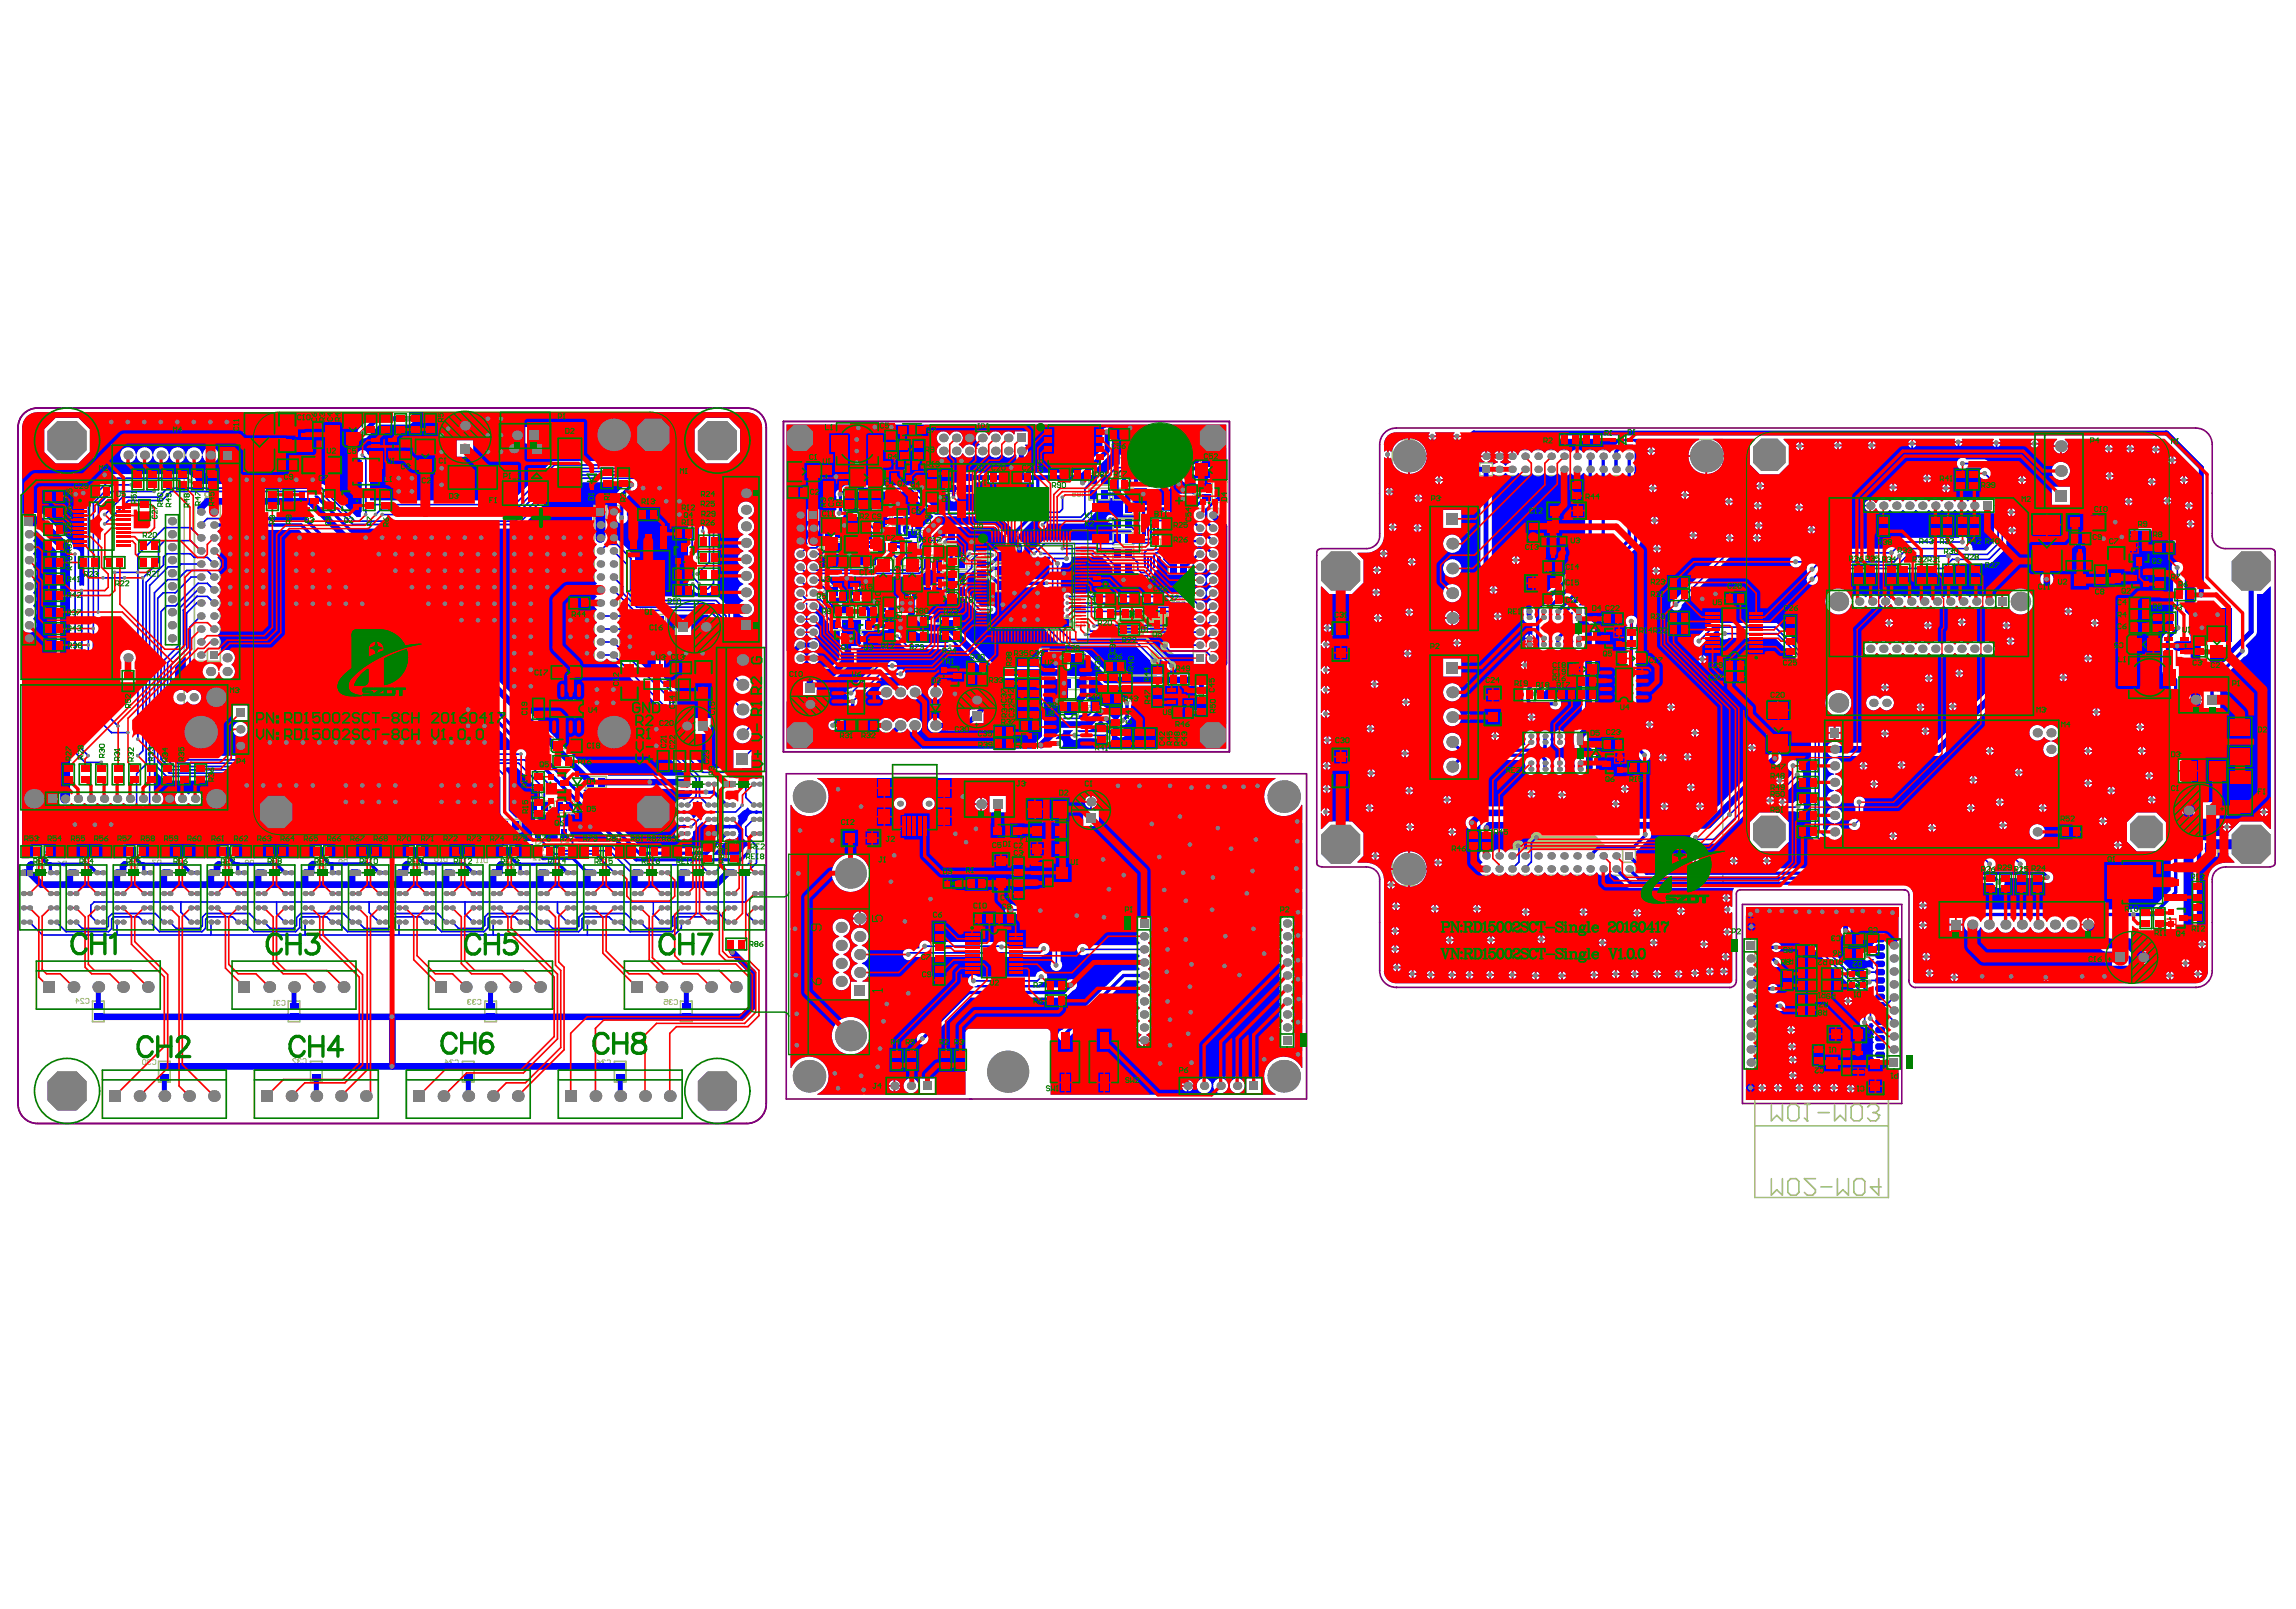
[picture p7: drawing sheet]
<svg xmlns="http://www.w3.org/2000/svg" width="290mm" height="203mm" viewBox="0 0 290 203" stroke-linecap="round" stroke-linejoin="round" font-family="sans-serif">
<g fill="none" stroke="#800080" stroke-width=".21">
<path d="M2.3 54v85.4a2.46 2.46 0 0 0 2.4 2.5h89.6a2.46 2.46 0 0 0 2.5-2.5M2.3 54a2.46 2.46 0 0 1 2.4-2.5h89.6a2.46 2.46 0 0 1 2.5 2.5v85.4M98.9 53.2h56.4v41.7h-56.4zM287.3 70.1h.1M99.3 97.7h65.7v41.1h-65.7zM166.9 109.5l-.2-.1a.48 .48 0 0 1-.4-.4v-39.3a.55 .55 0 0 1 .6-.4h5.7a1.66 1.66 0 0 0 1.7-1.6v-11.6a2.09 2.09 0 0 1 2-2h101a2.09 2.09 0 0 1 2.1 2v11.6a1.65 1.65 0 0 0 1.7 1.6h5.8a.48 .48 0 0 1 .4 .4v39.3a.55 .55 0 0 1-.6 .5M166.9 109.5h5.7a1.63 1.63 0 0 1 1.7 1.6v11.5a2.09 2.09 0 0 0 2 2.1M220.1 114.2h20.1v25.2h-20.1zM240.5 112.4a.63 .63 0 0 1 .6 .6v10.8M240.5 112.4h.1M240.5 112.4h-20.7h-.2l-.2 .2-.1 .3v10.9a.86 .86 0 0 1-.8 .9M286.7 109.5h-5.6a1.65 1.65 0 0 0-1.7 1.6v11.5a2.09 2.09 0 0 1-2.1 2.1"/>
<path d="M176.3 124.7h.1M176.3 124.7h42.2M241.1 123.8v.1M241.1 123.8a.86 .86 0 0 0 .8 .9M241.9 124.7h35.4M277.3 124.7h.1"/>
</g>
<g fill="none" stroke="#c0c073" stroke-width=".25">
<path d="M108 75.6v.9h.4M109.2 74.7h.1M110.4 75.6v.9h-.4M142.5 60.4h.4M278.6 81v-1.6h2.1v1.6M278.6 82.7v1.6h2.1v-1.6M3.8 106.7v.9h.4M4.9 105.7h.1M6.2 106.7v.9h-.5M15.6 106.7v.9h.4M16.7 105.7h.1M18 106.7v.9h-.5"/>
<path d="M27.4 106.7v.9h.5M28.6 105.7h.1M29.8 106.7v.9h-.4M39.3 106.6v1h.4M40.5 105.7h.1M41.7 106.6v1h-.4M51.2 106.6v1h.4M52.4 105.7h.1M53.6 106.6v1h-.4M63.1 106.7v.9h.4M64.2 105.7h.1M65.5 106.7v.9h-.4"/>
<path d="M66.8 104.4v.9h.4M67.9 103.4h.1M69.2 104.4v.9h-.4M70 104.4v.9h.4M71.2 103.4h.1M72.4 104.4v.9h-.4M276.8 106.1h-1.6v2.1h1.6M278.5 106.1h1.6v2.1h-1.6"/>
</g>
<g fill="none" stroke="#c0c073" stroke-width=".21">
<path d="M23.3 52.8h56.3v41.7h-56.3zM119.5 59.7h1.5v2.6h-1.5zM121.6 59.7h1.4v2.6h-1.4zM137.5 59.8h2.6v1.5h-2.6zM140.7 55.4h2.6v1.5h-2.6zM143.6 55.4h2.6v1.5h-2.6zM144.4 53.9l.9 .6-.9 .6zM145.3 54.5h.3M145.3 53.9v1.2M146.7 55.4h2.6v1.5h-2.6zM151.6 57.9h1.5v2.6h-1.5zM175.9 55.5h41.7v56.3h-41.7z"/>
<path d="M186.9 58.5h1.6v1.6M186.9 56.8h19.7v3.3h-19.7zM24.6 63.8h3.2v19.7h-3.2zM27.8 69.1l4.6 4.6-4.6 4.6M75 63.8h3.3v19.8h-3.3zM76.6 63.8v1.7h-1.6M80.5 77.6h1.5v2.6h-1.5zM82.6 77.6h1.5v2.6h-1.5zM100.2 64.2h3.3v19.8h-3.3zM101.9 64.2v1.7h1.6M104 66.6h2.6v1.5h-2.6zM104 68.4h2.6v1.5h-2.6z"/>
<path d="M104.8 76.1h2.6v1.4h-2.6zM104.8 74h2.6v1.4h-2.6zM104.8 78.2h2.6v1.4h-2.6zM107 63.8h1.4v2.6h-1.4zM107 66.9h1.4v2.6h-1.4zM107.7 78.2h2.6v1.4h-2.6zM108.2 70h2.6v1.5h-2.6zM109.9 64.6v1.6l.4 .3h1.8l.3-.3v-1.6M109.9 64v-1.8h2.5v1.8M110.7 74h2.6v1.4h-2.6zM110.8 64.1l.4 .4 .4-.4M112.5 76.6h3.6v2.9h-3.6z"/>
<path d="M112.6 69.5v-2.6h-2.2v2.7h2.2M112.7 63.8h1.5v2.6h-1.5zM112.9 70h2.6v1.5h-2.6zM113.7 74h2.6v1.4h-2.6zM114.5 63.8h1.4v2.6h-1.4zM114.5 66.9h1.4v2.6h-1.4zM116.6 74h2.6v1.4h-2.6zM116.6 72.2h2.6v1.5h-2.6zM116.6 70.4h2.6v1.5h-2.6zM116.6 68.7h2.6v1.4h-2.6zM118.5 78.3v1.5l.3 .3h1.8l.3-.3v-1.5M118.5 77.6v-1.7h2.4v1.7"/>
<path d="M119.3 77.7l.4 .5 .4-.5M119.5 74h2.6v1.4h-2.6zM119.5 72.2h2.6v1.5h-2.6zM119.5 70.4h2.6v1.5h-2.6zM119.5 68.7h2.6v1.4h-2.6zM119.5 66.9h2.6v1.4h-2.6zM123.3 70.5h1.4v2.6h-1.4zM125.8 71.3h2.6v1.4h-2.6zM125.8 69.5h2.6v1.5h-2.6zM125.8 67.7h2.6v1.5h-2.6zM125.8 73.2h2.6v1.5h-2.6zM132.5 78h2.6v1.5h-2.6z"/>
<path d="M137.5 61.7h2.6v1.4h-2.6zM140.6 69.2h2.6v1.4h-2.6zM140.6 61.7h2.6v1.4h-2.6zM140.6 67.3h2.6v1.5h-2.6zM140.6 65.4h2.6v1.5h-2.6zM140.6 71.1h2.6v1.4h-2.6zM140.6 63.5h2.6v1.5h-2.6zM144.2 68.1h2.4v1.8h-2.4zM147.5 61.8h-.5v-4.2h2.1v4.2h-.6M147.6 69.2h2.6v1.4h-2.6zM147.6 67.3h2.6v1.5h-2.6zM147.6 65.4h2.6v1.5h-2.6z"/>
<path d="M147.6 71.1h2.6v1.4h-2.6zM147.6 63.5h2.6v1.5h-2.6zM150.7 64.2h3.3v19.7h-3.3zM151.6 60.8h1.5v2.6h-1.5zM153.5 60.8h1.5v2.6h-1.5zM27.8 81.9h-1.6v1.6M74 98.1h2.6v1.4h-2.6zM80.5 80.8h1.5v2.7h-1.5zM102.6 84.3h2.6v1.5h-2.6zM107.7 80h2.6v1.5h-2.6zM107.9 81.9h-1.5l-.4 .3v1.9l.4 .3h1.5M108.4 82.7l-.4 .4 .4 .5"/>
<path d="M108.5 81.9h1.8v2.5h-1.8M110.8 86.5h8.4v6h-8.4zM119.6 89.6h1.5v2.6h-1.5zM124.1 83.8h1.4v2.6h-1.4zM129.9 81.9h2.6v1.4h-2.6zM133.7 88.3h-1.8v2.5h1.8M133.8 89.1l.4 .4-.4 .4M134.2 85.6h2.6v1.5h-2.6zM134.3 88.3h1.6l.3 .3v1.8l-.3 .4h-1.6M134.5 82.2h-1.8v2.5h1.8M134.6 83.1l.4 .4-.4 .4M135.1 82.2h1.6l.3 .4v1.8l-.3 .3h-1.6"/>
<path d="M150.7 82.3h1.6v1.6M3.7 103.5h2.6v1.4h-2.6zM4.4 109.1h.3M4.7 109.1l.8-.6v1.2zM4.7 108.5v1.2M15.5 103.5h2.6v1.4h-2.6zM16.2 109.1h.3M16.5 109.1l.9-.6v1.2zM16.5 108.5v1.2M27.4 103.5h2.6v1.4h-2.6zM28.1 109.1h.2M28.3 109.1l.9-.6v1.2z"/>
<path d="M28.3 108.5v1.2M39.3 103.5h2.6v1.4h-2.6zM40 109.1h.2M40.2 108.5v1.1M40.2 109.1l.9-.6v1.2zM51.2 103.5h2.6v1.4h-2.6zM51.9 109.1h.2M52.1 108.5v1.1M52.1 109.1l.9-.6v1.2zM63.1 103.5h2.6v1.4h-2.6zM63.7 109.1h.3M64 108.5v1.2"/>
<path d="M64 109.1l.9-.6v1.2zM66.8 101.2h2.6v1.4h-2.6zM67.4 106.8h.3M67.7 106.3v1.1M67.7 106.8l.9-.5v1.1zM70 101.2h2.6v1.4h-2.6zM70.7 106.8h.2M70.9 106.3v1.1M70.9 106.8l.9-.5v1.1zM186.9 107.3h19.7v3.2h-19.7zM203.1 107.3l-6.4-6.4-6.4 6.4M204.9 107.3v1.6h1.7"/>
<path d="M221.6 115.5h16.9v35.7h-16.9zM11.7 126.4h1.4v2.6h-1.4zM20 134h1.5v2.6h-1.5zM36.4 126.4h1.5v2.6h-1.5zM39.2 134h1.5v2.6h-1.5zM58.4 134h1.5v2.6h-1.5zM61.2 126.4h1.5v2.6h-1.5zM77.6 134h1.5v2.6h-1.5zM85.9 126.4h1.5v2.6h-1.5zM221.6 142.2h16.9"/>
</g>
<g fill="none" stroke="#c0c073" stroke-width=".13">
<path d="M138.7 78.9h.4M138.8 79h.5M138.9 79h.9M139.2 79h.7M139.3 79l.9 .1M139.5 79.1h.8M139.6 79.1h1M139.8 79.2h3.6M140 79.2h3.4M140.1 79.2h3.3M140.2 79.3h3.2M140.3 79.3h3.1"/>
<path d="M140.5 80h1.1M140.5 79.3h2.9M140.5 79.9h1M140.5 79.9h.9M140.5 79.9h.8M140.5 79.8l.7 .1M140.5 79.8h.6M140.5 79.8h.5M140.5 79.8h.4M140.5 79.7h.4M140.5 79.7h.2M140.7 79.4h2.7"/>
<path d="M140.8 79.1h2.7M140.8 79.4h2.6M140.8 79h2.7M140.8 79h2.8M140.9 78.9h2.7M140.9 78.8h2.8M140.9 79.4h2.5M141 78.8h2.8M141 79.5h2.4M141 78.7h2.8M141 78.7h3M141.1 78.6h3.1"/>
<path d="M141.1 79.5h2.3M141.1 78.5h6.3M141.2 79.5h2.2M141.2 78.5h6.2M141.2 78.4h6.2M141.3 78.4h6.1M141.3 78.3h6.1M141.3 79.6h2.1M141.4 78.3h6M141.4 79.6h2M141.4 78.2h6M141.5 78.2h5.9"/>
<path d="M141.5 78.1h5.9M141.5 79.6h1.9M141.6 79.7h1.8M141.6 78h5.8M141.7 78h5.7M141.7 79.7h1.7M141.7 77.9h5.7M141.8 77.9h5.6M141.8 77.8h5.6M141.9 79.8h1.5M141.9 77.8h5.5M142 77.7h5.4"/>
<path d="M142 79.8h1.5M142.1 77.7h5.3M142.1 79.8l1.5 .1M142.2 77.6h5.2M142.2 79.9h1.5M142.3 79.9h1.5M142.3 77.5h5.1M142.4 79.9h1.4M142.4 80h1.5M142.4 77.5h5M142.5 77.5h4.9M142.5 77.4h4.9"/>
<path d="M142.6 77.4h4.7M142.7 77.4h4.6M142.8 77.3h4.5M142.9 77.3h4.4M143.1 77.2h4.1M143.2 77.2h4M143.4 77.2h3.7M143.5 77.1h3.6M143.5 79l-2.7 .1M143.5 79h-2.7M143.6 78.9h-2.7M143.6 79.4h1.5"/>
<path d="M143.7 78.9h-2.8M143.7 79.4h1.4M143.7 78.8h-2.8M143.7 79.5h1.3M143.8 79.4h1.2M143.8 77.1h3.1M143.8 78.7l-2.8 .1M143.8 79.4h1.1M143.9 79.5h1M143.9 78.7h-2.9M143.9 79.5h.9M143.9 79.3h.9"/>
<path d="M144 79.3h.7M144.1 79.6h.6M144.1 78.6h-3.1M144.1 79.6h.5M144.2 79.3h.4M144.2 79.7h.3M144.2 79.6h.3M144.2 79.2h.3M144.2 79.1h.3M144.2 79.8h.3M144.3 79h.2M144.3 79.8h.2"/>
<path d="M144.3 78.9h.1M144.3 79.9h.2M144.3 79.9h.1M144.3 80h.1M144.3 78.8h.1M144.3 78.7h.1M144.4 78.7h.1M144.6 78.6h2.8M144.7 78.6h2.7M144.8 78.7h2.6M144.9 78.7h2.5M145 78.8h2.4"/>
<path d="M145.1 78.8h2.3M145.1 78.9h2.3M145.2 78.9h2.2M145.2 79h2.2M145.3 79.1h2.1M145.3 79.2h2.1M145.3 79.3h2.1M145.4 79.3h2M145.4 79.5h2M145.4 79.4h2M145.4 79.9h2M145.4 79.8h2"/>
<path d="M145.4 79.7h2M145.4 80h2M145.4 79.6h2M147.4 78.5l-6.3 .1M140.4 80.7h2.8M140.4 80.7h2.7M140.4 80.6l2.7 .1M140.4 80.6h2.6M140.4 80.6h2.5M140.4 80.3h1.9M140.4 80.3h1.8M140.4 81h2.9"/>
<path d="M140.4 80.9h2.9M140.4 80.8h2.9M140.4 80.5h2.4M140.4 80.5h2.3M140.4 80.4l2.3 .1M140.4 80.4h2.2M140.4 80.4h2.1M140.4 80.3h2M140.4 80.2h1.8M140.4 80.1h1.5M140.4 80.2h1.7M140.4 80.2h1.6"/>
<path d="M140.4 81.1h2.9M140.5 80.1h1.3M140.5 80h1.2M140.5 81.3h2.8M140.5 81.2h2.8M140.5 81.4h2.8M140.5 81.5h2.8M140.5 81.6h2.8M140.6 81.7h2.7M140.6 81.8h2.7M140.6 81.9h2.7M140.7 82h2.6"/>
<path d="M140.7 81.9h2.6M140.7 84.7h1.2M140.7 84.6h1.2M140.7 84.5h1.2M140.7 82.1h2.6M140.8 82.1h2.5M140.8 82.2h2.5M140.8 82.3h2.5M140.9 82.3h2.4M140.9 82.4h2.4M140.9 82.5h2.4M141 82.5h2.3"/>
<path d="M141 82.6h2.3M141.1 82.7h2.2M141.1 85.2h.3M141.1 85.1h.3M141.1 85h.3M141.1 84.9h.3M141.1 84.8h.3M141.1 84.7h.3M141.1 85.4h.3M141.1 85.3h.3M141.1 82.8h2.2M141.2 82.8h2.1"/>
<path d="M141.3 82.9h2M141.3 83h2M141.4 83h1.9M141.4 83.1h1.9M141.5 84.7h-.4M141.5 83.1h1.8M141.5 83.2h1.8M141.6 83.2h1.7M141.6 83.3h1.7M141.7 83.3h1.6M141.8 83.4h1.5M141.9 83.5h1.4"/>
<path d="M142 83.5h1.3M142 85.2h.3M142 85.1h.3M142 85h.3M142 84.9h.3M142 84.8h.3M142 84.7h.3M142 85.3h1.4M142 85.2h1.4M142 84.7h1.4M142 84.6h1.4M142 83.6h1.3"/>
<path d="M142.1 85.4h1.3M142.1 84.6h1.3M142.1 83.6h1.2M142.1 84.5h1.3M142.2 85.4h1.2M142.2 83.6h1.1M142.2 83.7h1.1M142.2 84.5h1.2M142.3 83.7h1M142.4 83.8h.9M142.5 80h1.5M142.5 83.8h.8"/>
<path d="M142.6 80h1.5M142.6 83.9h.7M142.7 83.9h.6M142.7 80.1h1.4M142.7 80.1h1.5M142.8 83.9h.5M142.8 80.1h1.5M142.8 84h.5M142.9 80.2h1.5M142.9 84h.4M143 80.2h1.4M143 80.2h1.5"/>
<path d="M143 84h.3M143.1 85.2h.3M143.1 85.1h.3M143.1 85h.3M143.1 84.9h.3M143.1 84.8h.3M143.1 84.7h.3M143.1 80.3h1.5M143.2 80.3h1.5M143.2 84.1h.1M143.3 80.3h1.5M143.3 84.1h.1"/>
<path d="M143.3 80.4h1.5M143.4 84.7h-1.4M143.4 80.4h1.5M143.5 84.7h1.2M143.5 85.4h1.2M143.5 85.3h1.2M143.5 85.2h1.2M143.5 84.6h1.2M143.5 84.5h1.2M143.5 80.4h1.4M143.5 84.7h.5M143.5 80.4l1.5 .1"/>
<path d="M143.5 84.8h.5M143.6 84.8h.5M143.6 80.5h1.5M143.6 84.8h.6M143.7 80.5h1.5M143.7 84.9h.5M143.7 80.6h1.5M143.8 84.9h.5M143.8 80.6h1.5M143.8 85h.5M143.9 80.6h1.4M143.9 85h.5"/>
<path d="M143.9 80.6l3.5 .1M144 85.1h.5M144 80.7h3.4M144 85.1h.6M144.1 85.2h.5M144.1 80.7h3.3M144.2 85.2h.5M144.2 80.8h3.2M144.3 80.8h3.1M144.3 80.1h.1M144.3 80.9h3.1M144.4 80.1h.1"/>
<path d="M144.4 80.9h3M144.5 80.9h2.9M144.6 81h2.8M144.7 81.1h2.7M144.8 85.2h.3M144.8 85.1h.3M144.8 85.1h.4M144.8 85h1.1M144.8 85.3h1.2M144.8 85.2l1.2 .1M144.8 81.1h2.6M144.8 85h1.2"/>
<path d="M144.8 84.6h1.3M144.8 84.6h1.2M144.8 84.5h1.2M144.8 84.5h1.1M144.8 85.4h1.2M144.8 84.7h1.3M144.9 84.9h1.2M144.9 85.4h1.1M144.9 81.2h2.5M145 81.2h2.4M145 81.3h2.4M145.1 84.9h1"/>
<path d="M145.1 81.3h2.3M145.2 81.4h2.2M145.3 81.4h2.1M145.4 80.3h2M145.4 80.2h2M145.4 80.1h2M145.4 82.8l.9 .1M145.4 82.8h.9M145.4 82.8h.8M145.4 82.7h.8M145.4 82.7h.7M145.4 82.6h.7"/>
<path d="M145.4 82.6h.6M145.4 82.5h.6M145.4 82.5h.5M145.4 82.4h.5M145.4 82.4h.4M145.4 82.3h.4M145.4 82.3h.3M145.4 82.2l.2 .1M145.4 82.2h.2M145.4 82.2h.1M145.4 82.1h.1M145.4 83.7h1.5"/>
<path d="M145.4 83.6h1.5M145.4 83.6h1.4M145.4 83.5h1.4M145.4 83.4h1.4M145.4 83.4h1.3M145.4 83.3l1.3 .1M145.4 83.3h1.3M145.4 83.3h1.2M145.4 83.2h1.2M145.4 83.1h1.2M145.4 83.1h1.1M145.4 83h1.1"/>
<path d="M145.4 83h1M145.4 82.9h1M145.4 82.9h.9M145.4 81.5h2M145.4 80.6h2M145.4 80.5h2M145.4 80.4h2M145.4 83.8h1.6M145.4 83.8h1.5M145.5 83.9h1.5M145.5 81.5h1.9M145.5 81.6h1.9"/>
<path d="M145.5 84h1.6M145.6 84h1.5M145.6 81.6h1.8M145.6 84.1h1.5M145.7 81.7h1.7M145.7 84.1h1.4M145.7 84.7h.4M145.8 84.8h.3M145.8 84.7h.3M145.8 81.7h1.6M145.8 84.1h1.3M145.8 81.8h1.6"/>
<path d="M145.9 85.1h-1.1M145.9 81.8h1.5M146 81.9h1.4M146 85h-1.2M146.1 81.9h1.3M146.1 84.8h-.4M146.1 82h1.3M146.2 82h1.3M146.2 85.5h1.6M146.2 82.1h1.3M146.3 82.1h1.2M146.3 82.1h1.3"/>
<path d="M146.3 82.2h1.3M146.4 82.2h1.3M146.4 82.2l1.3 .1M146.4 85.5h1.2M146.5 85.4h1.7M146.5 82.3h1.3M146.6 82.3h1.2M146.6 82.4h1.3M146.7 82.4h1.2M146.7 82.4h1.3M146.7 82.5h1.3M146.8 82.5h1.3"/>
<path d="M146.8 85.3h1.6M146.8 82.6h1.3M146.9 82.6h1.2M146.9 82.6h1.3M146.9 82.7h1.3M147 82.7h1.3M147.1 85.3h1.4M147.1 82.8h1.2M147.1 82.8h1.3M147.1 82.8l1.3 .1M147.2 82.9h1.3M147.2 85.2h1.5"/>
<path d="M147.3 83h1.3M147.3 83l1.3 .1M147.3 85.2h1.5M147.4 83.1h1.2M147.4 83.1h1.3M147.4 85.1h1.4M147.4 83.2h1.3M147.5 83.2h1.2M147.5 83.2h1.3M147.5 85h1.4M147.5 83.3h1.3M147.6 83.3h1.2"/>
<path d="M147.6 83.3l1.3 .1M147.6 83.4h1.3M147.7 84.9h1.3M147.7 83.4h1.2M147.7 83.5h1.3M147.7 83.5h1.2M147.7 84.9h1.4M147.7 83.5l1.3 .1M147.8 84.8h1.3M147.8 83.6h1.2M147.8 84.7h1.3M147.8 83.7h1.3"/>
<path d="M147.8 83.8h1.3M147.9 84.6h1.3M147.9 83.9h1.2M147.9 83.8h1.2M147.9 84h1.3M147.9 84.1h1.3M147.9 84.5h1.3M147.9 84.4h1.3M147.9 84.3h1.3M147.9 84.2h1.3M148.1 85.4l-1.9 .1M148.3 85.4h-1.7"/>
<path d="M148.5 85.3h-1.6M148.6 85.2l-1.5 .1M148.7 85.2h-1.5M148.8 85.1h-1.4M148.9 85.1h-1.4M149 85h-1.4M149 84.9h-1.3M149.1 84.8h-1.4"/>
</g>
<g fill="#c0c073">
<path d="M28.9 76.7h.3v.3h-.3z" fill-rule="evenodd"/>
<path d="M27.9 77.1h.5v.7h-.5z" fill-rule="evenodd"/>
<path d="M28.3 77.1h.6v.3h-.6z" fill-rule="evenodd"/>
<path d="M28.4 77.3h.3v.3h-.3z" fill-rule="evenodd"/>
<path d="M27.9 77.7h.2v.4h-.2z" fill-rule="evenodd"/>
<path d="M28 77.7h.2v.2h-.2z" fill-rule="evenodd"/>
<path d="M28.7 70.4h.6v1h-.6z" fill-rule="evenodd"/>
<path d="M29.2 70.6h.3v.4h-.3z" fill-rule="evenodd"/>
<path d="M28.7 70.2h.3v.3h-.3z" fill-rule="evenodd"/>
<path d="M28.3 69.7h.2v.3h-.2z" fill-rule="evenodd"/>
<path d="M27.9 69.3h.2v.2h-.2z" fill-rule="evenodd"/>
<path d="M30.6 75.1h.2v.3h-.2z" fill-rule="evenodd"/>
<path d="M30.1 75.5h.2v.3h-.2z" fill-rule="evenodd"/>
<path d="M30.3 75.5h.2v.2h-.2z" fill-rule="evenodd"/>
<path d="M30.1 75.7h.2v.2h-.2z" fill-rule="evenodd"/>
<path d="M30.5 72.1h.4v.5h-.4z" fill-rule="evenodd"/>
<path d="M30.8 72.3h.3v.3h-.3z" fill-rule="evenodd"/>
<path d="M30.8 72.2h.1v.1h-.1z" fill-rule="evenodd"/>
<path d="M30.4 71.9h.3v.2h-.3z" fill-rule="evenodd"/>
<path d="M29.6 71h.3v.4h-.3z" fill-rule="evenodd"/>
<path d="M31.3 74.1h.4v.4h-.4z" fill-rule="evenodd"/>
<path d="M31.6 74.1h.3v.3h-.3z" fill-rule="evenodd"/>
<path d="M31.3 74.4h.3v.2h-.3z" fill-rule="evenodd"/>
<path d="M32 73.4h.3v.5h-.3z" fill-rule="evenodd"/>
<path d="M31.4 72.9h.3v.3h-.3z" fill-rule="evenodd"/>
<path d="M31.6 73.1h.2v.1h-.2z" fill-rule="evenodd"/>
<path d="M31.4 72.8h.2v.2h-.2z" fill-rule="evenodd"/>
<path d="M190.5 107h.3v.2h-.3z" fill-rule="evenodd"/>
<path d="M190.7 106.9h.4v.3h-.4z" fill-rule="evenodd"/>
<path d="M192.1 105.4h.3v.2h-.3z" fill-rule="evenodd"/>
<path d="M191.8 105.8h.1v.2h-.1z" fill-rule="evenodd"/>
<path d="M191.9 105.6h.5v.4h-.5z" fill-rule="evenodd"/>
<path d="M192.3 105.3h.7v.6h-.7z" fill-rule="evenodd"/>
<path d="M191.4 106.1h.4v.2h-.4z" fill-rule="evenodd"/>
<path d="M192.7 104.8h.3v.1h-.3z" fill-rule="evenodd"/>
<path d="M193.7 103.8h.4v.5h-.4z" fill-rule="evenodd"/>
<path d="M193.4 104.1h.7v.3h-.7z" fill-rule="evenodd"/>
<path d="M193.2 104.3h.9v.4h-.9z" fill-rule="evenodd"/>
<path d="M194.1 103.4h.5v.3h-.5z" fill-rule="evenodd"/>
<path d="M194.9 102.6h.3v.2h-.3z" fill-rule="evenodd"/>
<path d="M195.8 101.8h.3v.2h-.3z" fill-rule="evenodd"/>
<path d="M195.6 102h.7v.3h-.7z" fill-rule="evenodd"/>
<path d="M195.3 102.2h.9v.3h-.9z" fill-rule="evenodd"/>
<path d="M197.3 101.8h.4v.3h-.4z" fill-rule="evenodd"/>
<path d="M197.3 101.9h.5v.7h-.5z" fill-rule="evenodd"/>
<path d="M196.6 101h.2v.2h-.2z" fill-rule="evenodd"/>
<path d="M196.8 101.2h.4v.3h-.4z" fill-rule="evenodd"/>
<path d="M196.5 101.1h.5v.4h-.5z" fill-rule="evenodd"/>
<path d="M199.2 103.6h.3v.2h-.3z" fill-rule="evenodd"/>
<path d="M199.2 103.7h.5v.7h-.5z" fill-rule="evenodd"/>
<path d="M198.2 102.6h.4v.4h-.4z" fill-rule="evenodd"/>
<path d="M201 105.4h.3v.2h-.3z" fill-rule="evenodd"/>
<path d="M200.1 104.4h.3v.4h-.3z" fill-rule="evenodd"/>
<path d="M202.3 106.7h.3v.3h-.3z" fill-rule="evenodd"/>
<path d="M202.4 106.9h.5v.4h-.5z" fill-rule="evenodd"/>
<path d="M201.5 105.8h.2v.2h-.2z" fill-rule="evenodd"/>
<path d="M201.8 106.2h.4v.4h-.4z" fill-rule="evenodd"/>
<path d="M27.9 76.1h1.1v1.1h-1.1z" fill-rule="evenodd"/>
<path d="M29 76.6h.4v.2h-.4z" fill-rule="evenodd"/>
<path d="M27.9 69.4h.4v.6h-.4z" fill-rule="evenodd"/>
<path d="M30.1 71.7h.4v1h-.4z" fill-rule="evenodd"/>
<path d="M30.1 71.5h.2v.2h-.2z" fill-rule="evenodd"/>
<path d="M30 74.8h.6v.7h-.6z" fill-rule="evenodd"/>
<path d="M30.5 74.8h.5v.4h-.5z" fill-rule="evenodd"/>
<path d="M31.3 73.2h.8v1h-.8z" fill-rule="evenodd"/>
<path d="M190.8 106.7h.4v.3h-.4z" fill-rule="evenodd"/>
<path d="M192.5 105h.3v.3h-.3z" fill-rule="evenodd"/>
<path d="M192.7 104.9h.3v.4h-.3z" fill-rule="evenodd"/>
<path d="M194.2 103.3h.4v.2h-.4z" fill-rule="evenodd"/>
<path d="M195.9 101.6h.3v.6h-.3z" fill-rule="evenodd"/>
<path d="M197.2 101.6h.4v.3h-.4z" fill-rule="evenodd"/>
<path d="M198.7 103.1h.3v.3h-.3z" fill-rule="evenodd"/>
<path d="M198.2 102.9h.6v.6h-.6z" fill-rule="evenodd"/>
<path d="M200.6 104.9h.3v.3h-.3z" fill-rule="evenodd"/>
<path d="M200 104.7h.6v.6h-.6z" fill-rule="evenodd"/>
<path d="M200.1 105.1h1v2.2h-1z" fill-rule="evenodd"/>
<path d="M201.8 106.5h.7v.8h-.7z" fill-rule="evenodd"/>
<path d="M27.9 69.9h.9v1.6h-.9z" fill-rule="evenodd"/>
<path d="M198.1 103.3h1.2v1h-1.2z" fill-rule="evenodd"/>
<path d="M29 76h.6v.6h-.6z" fill-rule="evenodd"/>
<path d="M29.5 76.1h.4v.3h-.4z" fill-rule="evenodd"/>
<path d="M30.9 74.8h.3v.2h-.3z" fill-rule="evenodd"/>
<path d="M31 72.4h.2v.2h-.2z" fill-rule="evenodd"/>
<path d="M29.2 70.8h.5v.5h-.5z" fill-rule="evenodd"/>
<path d="M191.3 106.3h.5v.2h-.5z" fill-rule="evenodd"/>
<path d="M194.7 102.8h.5v.4h-.5z" fill-rule="evenodd"/>
<path d="M201 105.5h.5v.6h-.5z" fill-rule="evenodd"/>
<path d="M199.6 104h.3v.4h-.3z" fill-rule="evenodd"/>
<path d="M197.7 102.1h.4v.4h-.4z" fill-rule="evenodd"/>
<path d="M196.3 101.2h.3v.3h-.3z" fill-rule="evenodd"/>
<path d="M29.7 72.5h1.7v2.4h-1.7z" fill-rule="evenodd"/>
<path d="M191 106.5h.8v.8h-.8z" fill-rule="evenodd"/>
<path d="M191.7 105.9h1.5v1.3h-1.5z" fill-rule="evenodd"/>
<path d="M192.9 104.6h2.6v2.7h-2.6z" fill-rule="evenodd"/>
<path d="M194.4 103.1h1v.7h-1z" fill-rule="evenodd"/>
<path d="M201 106h.9v1.3h-.9z" fill-rule="evenodd"/>
<path d="M196.1 101.4h1.3v1.1h-1.3z" fill-rule="evenodd"/>
<path d="M197.9 104.2h2.3v3.1h-2.3z" fill-rule="evenodd"/>
<path d="M27.8 71.2h2.3v4.9h-2.3z" fill-rule="evenodd"/>
<path d="M123.3 61.6h9.2v4.2h-9.2z" fill-rule="evenodd"/>
<path d="M193.9 103.6h1.9v1.5h-1.9z" fill-rule="evenodd"/>
<path d="M195.1 102.4h3.2v4.9h-3.2z" fill-rule="evenodd"/>
</g>
<g fill="none" stroke="#c0c073" stroke-width=".13">
<path d="M80.1 52.2h.4v.3l-.2-.1-.2 .1v.2l.1 .1h.2l.1-.1M80.7 52.8v-.6l.2 .2 .2-.2v.6M139.5 59h.5l-.4-.3v.7M140.3 59.4h.2M140.3 57.6l-.1 .1 .1 .2h.2l.1-.1-.1-.2M140.3 57.6l-.1-.1 .1-.3h.2l.1 .2-.1 .2M140.3 57.6h.2M140.4 58.7h.1M140.4 58.7v.7M140.4 58.7l.1 .1M140.7 58.7v.6l.1 .1h.2l.1-.1v-.6M140.9 57.2h.4v.4l-.2-.1-.2 .1v.2l.1 .1h.2l.1-.1"/>
<path d="M141.5 57.4l.1-.2h.2l.1 .2v.4l-.1 .1h-.2l-.1-.1M142.2 57.5h.3l.1-.1-.1-.2h-.2l-.1 .1v.4l.1 .2h.2l.1-.2M142.9 57.5l-.1-.1 .1-.2h.3l.1 .1-.1 .2M142.9 57.5l-.1 .1 .1 .3h.3l.1-.2-.1-.2M142.9 57.5h.3M143.7 57.6l-.2 .3M143.9 57.6h-.3l-.1-.1v-.2l.1-.1h.3v.7M146.8 54.2h.5v.3l-.2-.1-.3 .1v.2l.1 .1h.3l.1-.1M147.6 54.2h.3v.6h-.3l-.1-.1v-.4zM148.6 54.5h.1M148.6 54.5l.1 .1M148.7 54.6l-.1 .1 .1 .2h.2l.1-.1"/>
<path d="M148.7 54.6h.1M149 54.3l-.1-.1h-.2l-.1 .3M149.3 54.6l-.1-.1 .1-.3h.2l.1 .1-.1 .3M149.3 54.6l-.1 .1 .1 .2h.2l.1-.1-.1-.2M149.3 54.6h.2M150.1 54.7l-.3 .2M150.3 54.7h-.3l-.2-.1v-.3l.2-.1h.3v.7M153.4 59.7l.2 .2M153.4 58.6l.2-.1 .1 .1v.3h-.2l-.1-.1zM153.7 59.2l.1-.1 .2 .1v.2l-.1 .1-.2-.1M153.7 59.2l-.1-.1-.2 .1v.2l.1 .1 .2-.1M153.7 59.2v.2"/>
<path d="M154 58.5l-.3 .4M154.3 59.3h.1l.4-.5h.1v.5M154.6 59.6l.1-.1 .2 .1v.2l-.1 .1-.2-.1M154.6 59.6l-.1-.1-.2 .1v.2l.1 .1 .2-.1M154.6 59.6v.2M219 55.5h.4v.3l-.2-.1-.2 .1v.2l.1 .1h.2l.1-.1M219.6 56.1v-.6l.2 .2 .2-.2v.6M80.9 76.3h.1M80.9 76.3h.6M81 76.2l-.1 .1M81.2 76.8l-.1-.1-.2 .1v.2l.1 .1 .2-.1M81.2 76.8l.1-.1 .2 .1v.2l-.1 .1-.2-.1"/>
<path d="M81.2 76.8v.2M81.3 75.6v.3l-.1 .1h-.2l-.1-.1v-.3h.6M81.3 75.8l.2 .2M81.5 76.2v.2M83.1 76.3h.1M83.1 76.7v.4l.6-.4M83.1 76.3h.6M83.2 76.1l-.1 .2M83.5 75.5v.3l-.1 .1h-.2l-.1-.1v-.3h.6M83.5 75.7l.2 .2M83.7 76.1v.3M100.1 63h.1"/>
<path d="M100.1 63l.1 .1M100.2 63.1h.1M100.2 63.1l-.1 .1 .1 .2h.2l.1-.1M100.5 62.9l-.1-.1h-.2l-.1 .2M101.1 63.2h-.3l-.1-.1v-.2l.1-.1h.3v.6M101.3 62.8h.2M101.4 62.8v.5l.1 .1 .2-.1M103.4 66.4h.2M103.5 65.8h.1M103.5 65.8v.6M103.5 65.8l.1 .1M103.8 65.8l.4 .3"/>
<path d="M103.9 66.1h.3v.2l-.1 .1h-.2l-.1-.1zM103.9 77.3v.4l.7-.4M104.1 70.3l-.1-.1 .1-.2h.2l.2 .1-.2 .2M104.1 70.3l-.1 .2 .1 .2h.2l.2-.1-.2-.3M104.1 70.3h.2M104.2 78.8l-.4 .4M104.2 78.8h.2l.1 .1v.2l-.1 .1-.2-.1zM104.2 75.2l-.1-.1-.2 .1v.2l.1 .1 .2-.1M104.2 75.2l.1-.1 .2 .1v.2l-.1 .1-.2-.1M104.2 74.5h.2l.1 .1v.2l-.1 .1-.2-.1zM104.2 74.5l-.3 .4M104.2 75.2v.2"/>
<path d="M104.2 76.7h.3l.1 .1v.2l-.1 .1-.3-.1zM104.2 76.7l-.3 .4M104.3 78.2v.3l-.1 .1h-.2l-.2-.1v-.3h.7M104.3 78.4l.2 .2M104.3 73.9v.3l-.1 .1h-.2l-.1-.1v-.3h.6M104.3 74.1l.2 .2M104.3 76.1v.3l-.1 .1h-.2l-.1-.1v-.3h.7M104.3 76.3l.3 .2M104.4 79.4l.1 .1v.3l-.1 .1h-.2l-.1-.1 .1-.4h-.4v.5M104.7 66.2l-.2 .2M104.7 70h.4v.3l-.2-.1-.2 .1v.3l.1 .1h.2l.1-.1M104.9 66.2h-.3l-.1-.1v-.2l.1-.1h.3v.6"/>
<path d="M105.5 70.5l-.2 .2M105.7 70.5h-.3l-.1-.2v-.2l.1-.1h.3v.7M107.4 71.5h.6v-.3l-.1-.1h-.2l-.1 .1v.3M107.4 63.4h.6v-.3l-.1-.1h-.2l-.1 .1v.3M107.4 63l.2 .2M107.4 71.1l.2 .2M107.5 61.7l.2 .1v.4h-.2l-.1-.2v-.2zM107.7 69.9v.3l.1 .1 .2-.1v-.2l-.1-.1h-.4l-.1 .1v.2l.1 .1M107.9 73.3l.1-.1h.3v.2l-.1 .1h-.2zM107.9 72.9l.4 .3M108 62.4v.4h-.3l.1-.2-.1-.2h-.2l-.1 .1v.2l.1 .1M108 70.5v.4h-.3l.1-.2-.1-.2h-.2l-.1 .1v.2l.1 .1"/>
<path d="M108 61.7l-.3 .5M108.6 72.9h.2l.1 .1v.4l-.1 .1h-.2l-.1-.1v-.4zM108.7 73.3l-.2 .2M109 66.2h.6M109 66.1v.2M109.1 65.4h.4l.1 .1v.2l-.1 .1h-.4l-.1-.1v-.2zM109.6 66.2h.1M109.6 66.5h-.5l-.1 .1v.2l.1 .1h.5M109.6 66.2l-.1 .1M110.5 61.4l-.1 .1 .1 .3h.2l.1-.2-.1-.2M110.5 61.4l-.1-.1 .1-.2h.2l.1 .1-.1 .2M110.5 61.4h.2"/>
<path d="M111 70.3h.4v.3l-.2-.1-.2 .1v.2l.1 .2h.2l.1-.2M111 61.4h.5l-.3-.3v.7M111.1 73.4h.3l.1-.1-.1-.2h-.2l-.1 .1v.4l.1 .1h.2l.1-.1M111.6 70.3h.4v.3l-.2-.1-.2 .1v.2l.1 .2h.2l.1-.2M111.7 61.2l.1-.1h.2l.1 .1v.4l-.1 .2h-.2l-.1-.2M111.8 73.5l.1-.1h.3v.2l-.1 .1h-.2zM111.8 73.1l.4 .3M112.4 70.7l-.2 .3M112.6 73.5l-.2 .2M112.7 70.7h-.4l-.1-.1v-.2l.1-.1h.4v.7M112.8 73.5h-.3l-.1-.1v-.2l.1-.1h.3v.6M113.5 63l-.1 .2v.2l.1 .1h.5l.1-.1v-.2l-.1-.2"/>
<path d="M113.8 61.8v.3l.1 .1 .2-.1v-.2l-.1-.1h-.5l-.1 .1v.2l.1 .1M113.8 62.4v.4l.3-.3h-.7M113.8 71.7h-.4l.4 .7M114 71.7h.4v.3l-.2-.1-.2 .1v.2l.1 .2h.2l.1-.2M114.2 73.7h.2M114.3 73.1h.1M114.3 73.1v.6M114.3 73.1l.1 .1M114.6 73.1h.5v.3l-.3-.1-.2 .1v.2l.1 .1h.2l.2-.1M114.8 72.1l-.2 .3M115 63.5h.6v-.3l-.1-.1h-.2l-.1 .1v.3M115 61.8v.5l.4-.5 .2 .1v.3l-.1 .1"/>
<path d="M115 63.1l.2 .2M115 72.1h-.3l-.1-.1v-.2l.1-.1h.3v.7M115.1 72.3h-.5l.5 .7M115.1 62.5l.2 .1v.3h-.2l-.1-.1v-.2zM115.3 73.2l.1-.1h.2l.1 .1v.4l-.1 .1h-.2l-.1-.1M115.3 72.6h.4l-.3-.3v.7M115.6 62.5l-.3 .4M115.9 72.4l.1-.1h.2l.1 .1v.5l-.1 .1h-.2l-.1-.1M115.9 71.6l-.1 .1v.2l.2 .1M116 72h.1M116.1 71.9l-.1 .1M116.1 71.8v.1"/>
<path d="M116.2 70.3v.3l-.1 .1h-.2l-.1-.1v-.3h.6M116.2 68.3h.6v-.4l-.1-.1h-.2l-.1 .1v.4M116.2 67.8l.2 .3M116.2 67.3l.1-.1 .2 .1v.3h-.2l-.1-.1zM116.2 70.5l.2 .2M116.3 70.9l.1 .1v.2l-.1 .2h-.2l-.1-.2 .1-.3h-.3v.5M116.3 66.6h.4l.1 .1v.2l-.1 .1h-.4l-.1-.1v-.2zM116.3 71.6l.1 .1v.2l-.1 .1-.2-.1M116.4 76.1l.2-.1h.3v.2l-.1 .1h-.2zM116.4 75.7l.5 .3M116.8 67.2l-.3 .4M117 68.4h.2"/>
<path d="M117.1 75.7l.4 .3M117.1 67.8h.1M117.1 67.8l.1 .1M117.1 67.8v.6M117.2 76h.3v.2l-.1 .1h-.2l-.1-.1zM117.4 67.8h.4v.3l-.2-.1-.2 .1v.2l.1 .1h.2l.1-.1M117.9 76.1l-.2 .2M118.1 76.1h-.3l-.1-.1v-.2l.1-.1h.3v.6M118.2 68.2l-.2 .2M118.5 68.2h-.4l-.1-.1v-.2l.1-.1h.4v.6M119.4 62.8v.4l.4-.4 .3 .1v.2l-.1 .1M119.4 63.4v.4l.4-.4 .3 .1v.2l-.1 .1"/>
<path d="M119.5 64l-.1 .1v.2l.1 .1h.5l.1-.1v-.2l-.1-.1M121.3 78.7l.1-.2h.4l.1 .2v.2l-.1 .1h-.4l-.1-.1zM121.4 77.7l-.1-.1v-.2l.1-.1h.4l.1 .1v.2l-.1 .1M121.7 63.5h.6M121.7 62.8l.2-.1 .1 .1v.3h-.2l-.1-.1zM121.7 64.2h.6v-.3l-.1-.1h-.2l-.1 .1v.3M121.7 63.8l.2 .2M121.7 63.4v.2M121.8 77.9l.1 .1v.2l-.1 .1h-.2l-.1-.1 .1-.3h-.3v.4M122.3 63.5h.1M122.3 69.3l.1-.1h.3v.2l-.1 .1h-.2zM122.3 63.5l-.1 .1"/>
<path d="M122.3 62.7l-.3 .4M122.3 68.9l.4 .3M122.4 67.5h.1M122.4 70.2v.4l.4-.4 .2 .1v.2l-.1 .1M122.4 71.9h.6v-.3l-.1-.1h-.2l-.1 .1v.3M122.4 67.5l.1 .1M122.4 71.5l.2 .2M122.4 73.9h.4l-.3-.3v.6M122.5 67.6l-.1 .1 .1 .2h.2l.1-.1M122.5 67.6h.1M122.8 67.4l-.1-.1h-.2l-.1 .2M122.8 74.5h-.4l.4 .6"/>
<path d="M123 69.2h.4l-.3-.3v.6M123 67.3l.4 .3M123 67.7l.1-.1h.3v.2l-.1 .1h-.2zM123 70.8v.5h-.3l.1-.2-.1-.3h-.2l-.1 .2v.2l.1 .1M123 73.6h.5v.3l-.2-.1-.3 .1v.2l.1 .1h.3l.1-.1M123.5 74.6l-.1-.1h-.3l-.1 .1v.1l.5 .4h-.5M123.6 69l.1-.1h.2l.1 .1v.4l-.1 .1h-.2l-.1-.1M123.8 67.7l-.2 .2M123.9 74l-.2 .2M123.9 74.9l-.2 .2M124 67.7h-.3l-.1-.1v-.2l.1-.1h.3v.6M124.1 74h-.3l-.1-.1v-.2l.1-.1h.3v.6"/>
<path d="M124.1 74.9h-.3l-.1-.1v-.2l.1-.1h.3v.6M124.4 69.2v.4l.4-.4 .2 .1v.2l-.1 .1M124.5 69.8l-.1 .1v.2l.1 .1h.4l.1-.1v-.2l-.1-.1M125 68.5v.5h-.3l.1-.3-.1-.2h-.2l-.1 .1v.2l.1 .2M128.7 73.9h.3l.1-.1-.1-.2h-.2l-.1 .1v.4l.1 .1h.2l.1-.1M128.7 68.2h.4l-.3-.3v.7M128.7 70.3h.3l.2-.1-.2-.2h-.2l-.1 .1v.4l.1 .1h.2l.2-.1M128.8 71.7l-.1-.1 .1-.2h.2l.2 .1-.2 .2M128.8 71.7l-.1 .1 .1 .2h.2l.2-.1-.2-.2M128.8 71.7h.2M129.4 74.2h.2M129.5 72h.2"/>
<path d="M129.5 70.6h.2M129.5 73.6h.1M129.5 73.6v.6M129.5 73.6l.1 .1M129.6 71.4h.1M129.6 70h.1M129.6 71.4l.1 .1M129.6 70v.6M129.6 71.4v.6M129.6 70l.1 .1M129.8 68l-.1-.1h-.3l-.1 .1v.1l.5 .5h-.5M129.8 73.7l.1-.1h.2l.1 .1v.4l-.1 .1h-.2l-.1-.1"/>
<path d="M130 68l.1-.1h.2l.1 .1v.5l-.1 .1h-.2l-.1-.1M130.1 70.4l-.2 .2M130.1 71.8l-.2 .2M130.3 71.8h-.3l-.1-.1v-.2l.1-.1h.3v.6M130.3 70.4h-.3l-.1-.1v-.2l.1-.1h.3v.6M135.4 62.1h.5v.3l-.3-.1-.2 .1v.2l.1 .1h.2l.2-.1M135.5 79.2h.2M135.5 60.2l-.1-.1 .1-.2h.2l.1 .1-.1 .2M135.5 60.2l-.1 .1 .1 .2h.2l.1-.1-.1-.2M135.5 60.2h.2M135.6 78.5h.1M135.6 78.5v.7"/>
<path d="M135.6 78.5l.1 .2M136.1 60.2l-.1-.1 .1-.2h.3l.1 .1-.1 .2M136.1 60.2l-.1 .1 .1 .2h.3l.1-.1-.1-.2M136.1 60.2h.3M136.2 62.4l-.1-.1 .1-.2h.2l.1 .1-.1 .2M136.2 62.4l-.1 .1 .1 .2h.2l.1-.1-.1-.2M136.2 62.4h.2M136.3 78.7l-.1-.2h-.2l-.1 .2v.1l.4 .4h-.4M136.7 79l-.2 .2M136.9 60.3l-.2 .2M136.9 62.5l-.2 .2M136.9 79h-.3l-.1-.1v-.2l.1-.2h.3v.7"/>
<path d="M137.1 60.3h-.3l-.1-.1v-.2l.1-.1h.3v.6M137.1 62.5h-.3l-.1-.1v-.2l.1-.1h.3v.6M138.4 68.1h.4l-.3-.4v.7M138.4 66l.1-.1h.3l.1 .1v.4l-.1 .1h-.3l-.1-.1zM138.5 64.3h.4v.4l-.2-.2-.2 .2v.2l.1 .1h.2l.1-.1M138.8 69.6l-.1-.1h-.2l-.1 .1v.1l.4 .5h-.4M138.8 71.5h-.4l.4 .6M138.9 63.5l-.1-.1h-.2l-.1 .1v.1l.4 .4h-.4M139.1 64.3h.4v.4l-.2-.2-.2 .2v.2l.1 .1h.2l.1-.1M139.2 63.7l-.1-.1 .1-.2h.2l.1 .1-.1 .2M139.2 63.7l-.1 .1 .1 .2h.2l.1-.1-.1-.2M139.2 63.7h.2"/>
<path d="M139.4 69.5h-.4l.4 .7M139.4 71.5h-.4l.4 .6M139.5 67.7h-.5l.5 .7M139.5 65.9h-.4l.4 .6M139.7 64.4l.1-.1h.2l.1 .1v.5l-.1 .1h-.2l-.1-.1M139.8 71.9l-.2 .2M139.8 70l-.2 .2M139.9 68.2l-.2 .2M139.9 66.3l-.2 .2M139.9 63.8l-.2 .2M140 70h-.3l-.1-.2v-.2l.1-.1h.3v.7M140 71.9h-.3l-.1-.1v-.2l.1-.1h.3v.6"/>
<path d="M140.1 68.2h-.3l-.1-.1v-.3l.1-.1h.3v.7M140.1 66.3h-.3l-.1-.1v-.2l.1-.1h.3v.6M140.1 63.8h-.3l-.1-.1v-.2l.1-.1h.3v.6M145 72.7l-.1-.1h-.2l-.2 .1v.1l.5 .4h-.5M145.1 62.3h.1M145.1 62.3l.1 .1M145.2 62.4l-.1 .1 .1 .2h.2l.1-.1M145.2 62.4h.1M145.3 73.2h.2M145.4 72.6h.1M145.4 72.6v.6M145.4 72.6l.1 .1"/>
<path d="M145.5 62.2l-.1-.1h-.2l-.1 .2M145.7 72.6v.5l.1 .1h.2l.1-.1v-.5M145.8 62.7h.2M145.9 62.1h.1M145.9 62.1v.6M145.9 62.1l.1 .1M146.2 62.1v.5l.1 .1h.2l.1-.1v-.5M147.9 73h.4v.3l-.2-.1-.2 .1v.2l.1 .1h.2l.1-.1M147.9 62.8h.1M147.9 62.8l.1 .1M148 76.2h.1M148 76.2l.1 .1"/>
<path d="M148 75l.4 .3M148 62.9l-.1 .1 .1 .2h.2l.1-.1M148 74.7h.2M148 62.9h.1M148.1 76.3l-.1 .1 .1 .2h.2l.1-.1M148.1 76.3h.1M148.1 75.3h.3v.2l-.1 .1h-.2l-.1-.1zM148.1 74.1h.1M148.1 74.1v.6M148.1 74.1l.1 .1M148.3 62.7l-.1-.1h-.2l-.1 .2M148.4 76.1l-.1-.1h-.2l-.1 .2"/>
<path d="M148.6 62.6h.4v.3l-.2-.1-.2 .1v.2l.1 .1h.2l.1-.1M148.9 74.1h-.4l.4 .6M149 73h-.5l.5 .6M149 76h-.4l.4 .6M149 75h-.4l.4 .6M149.2 62.7l.1-.1h.2l.1 .1v.4l-.1 .1h-.2l-.1-.1M149.3 74.5l-.2 .2M149.4 73.4l-.2 .2M149.4 76.4l-.2 .2M149.5 75.4l-.3 .2M149.5 74.5h-.3l-.1-.1v-.2l.1-.1h.3v.6M149.6 73.4h-.3l-.1-.1v-.2l.1-.1h.3v.6"/>
<path d="M149.6 76.4h-.3l-.1-.1v-.2l.1-.1h.3v.6M149.7 75.4h-.4l-.1-.1v-.2l.1-.1h.4v.6M150.6 63.1h.6v-.3l-.1-.1h-.2l-.1 .1v.3M150.6 62.7l.2 .2M150.9 62.1l-.1-.1-.2 .1v.2l.1 .1 .2-.1M150.9 62.1l.1-.1 .2 .1v.2l-.1 .1-.2-.1M150.9 61.4v.4l.3-.3h-.6M150.9 62.1v.2M153.4 60.1h.6v-.3l-.1-.1h-.2l-.1 .1v.3M154.3 60.1l.2 .2M154.3 60.5h.6v-.3l-.1-.1h-.2l-.1 .1v.3M67.4 100h.1"/>
<path d="M67.4 100v.6M67.4 100l.1 .1M74.3 100l.4 .3M83.1 82.1h.1M83.1 82.1h.6M83.2 82l-.1 .1M83.5 81.4v.3l-.1 .1h-.2l-.1-.1v-.3h.6M83.5 81.6l.2 .2M83.6 82.6l.1 .1v.2l-.1 .1h-.4l-.1-.1v-.2l.2-.1 .1 .1v.3M83.7 82v.2M100.7 84.7h.4v.3l-.2-.1-.2 .1v.2l.1 .1h.2l.1-.1M101.4 85.3h.3"/>
<path d="M101.6 84.7h.1M101.6 84.7l.1 .1M101.6 84.7v.6M102.1 85.1l-.2 .2M102.3 85.1h-.3l-.1-.1v-.2l.1-.1h.3v.6M110.7 80.6h.4l-.3-.3v.6M110.7 81.5h.3l.2-.1-.2-.2h-.2l-.1 .1v.4l.1 .1h.2l.2-.1M110.7 83.1l-.1-.1 .1-.2h.2l.1 .1-.1 .2M110.7 83.1l-.1 .1 .1 .2h.2l.1-.1-.1-.2M110.7 83.1h.2M111.3 80.3l.4 .3M111.3 80.7l.1-.1h.3v.2l-.1 .1h-.2z"/>
<path d="M111.7 82.9l-.1-.1h-.2l-.1 .1v.1l.4 .4h-.4M111.8 81.3l-.1-.1h-.2l-.1 .1v.1l.4 .4h-.4M111.9 82.9l.1-.1h.2l.1 .1v.4l-.1 .1h-.2l-.1-.1M112 81.3l.1-.1h.2l.1 .1v.4l-.1 .1h-.2l-.1-.1M112.2 80.7l-.3 .2M112.4 80.7h-.4l-.1-.1v-.2l.1-.1h.4v.6M113.6 80.7h.2M113.7 80.1h.1M113.7 80.1v.6M113.7 80.1l.1 .1M114.2 80.7h.2M114.3 80.1h.1"/>
<path d="M114.3 80.1v.6M114.3 80.1l.1 .1M114.6 80.1v.5l.1 .1h.2l.1-.1v-.5M117.6 86h.2M117.7 85.4h.1M117.7 85.4v.6M117.7 85.4l.1 .1M118 88.8l-.1-.1 .1-.2h.2l.1 .1-.1 .2M118 88.8l-.1 .1 .1 .2h.2l.1-.1-.1-.2M118 88.8h.2M118 85.4h.5v.6h-.5M118 90.6h.2"/>
<path d="M118.1 89.9h.1M118.1 89.9l.1 .1M118.1 89.9v.7M118.2 85.7h.3M118.9 85.8l-.2 .2M119.1 85.8h-.3l-.1-.1v-.2l.1-.1h.3v.6M119.6 88.9h.2M119.7 88.3h.1M119.7 88.3l.1 .1M119.7 88.3v.6M120.1 88.5h.1M120.1 88.5l.1 .1"/>
<path d="M120.2 88.6l-.1 .1 .1 .2h.2l.1-.1M120.2 88.6h.1M120.5 88.4l-.1-.1h-.2l-.1 .2M120.7 88.4l.1-.1h.2l.1 .1v.4l-.1 .1h-.2l-.1-.1M125.8 84.8v.5l.5-.5 .2 .2v.2l-.1 .1M125.8 85.9h.7v-.3l-.1-.1h-.3l-.1 .1v.3M125.8 85.5l.2 .2M126.1 84.3l.2-.1 .2 .1v.2l-.1 .1-.3-.1M126.1 84.3l-.1-.1-.2 .1v.2l.1 .1 .2-.1M126.1 84.3v.2M130.2 81.2h.4l.1-.1-.1-.2h-.3l-.1 .1v.4l.1 .1h.3l.1-.1M131.3 81l-.1-.1h-.2l-.1 .1v.1l.4 .4h-.4"/>
<path d="M131.7 81.3l-.2 .2M131.9 81.3h-.3l-.1-.1v-.2l.1-.1h.3v.6M134 81.5h.3l.2-.1-.2-.2h-.2l-.1 .1v.4l.1 .1h.2l.2-.1M134.7 81.2h.4v.3l-.2-.1-.2 .1v.2l.1 .1h.2l.1-.1M135.3 81.3l.1-.1h.2l.1 .1v.4l-.1 .1h-.2l-.1-.1M137.1 86.6h.3M137.2 86h.1M137.2 89.1h-.4l.4 .6M137.2 86v.6M137.2 86l.2 .1M137.5 89.1h.4v.3l-.2-.1-.2 .1v.2l.1 .1h.2l.1-.1M137.6 86.3h.4l-.3-.3v.6"/>
<path d="M138.1 89.2l.1-.1h.2l.1 .1v.4l-.1 .1h-.2l-.1-.1M138.2 86.1l.1-.1h.2l.1 .1v.4l-.1 .1h-.2l-.1-.1M140.3 86.9l-.2 .2v.2l.2 .1M140.3 86.9l-.2 .2 .2 .3M140.3 86.7h-.1h.3v.3l-.2-.1M140.5 87.2h.1M140.5 87.2l-.2 .2M140.6 87.4h.3M140.9 86.9l-.1-.2v.7M141 87.2h.5l-.4-.5v.7M141 87.4h.3M141.2 86.8v.6"/>
<path d="M141.7 86.7h.2M141.7 86.7l-.2 .3 .1 .2 .1 .2M141.7 86.7a.4 .4 0 0 0 0 .7M141.8 88.6h.2M141.9 86.7v.2M141.9 87.3l-.2 .1M141.9 86.9v.3M141.9 88v.6M141.9 87.2v.1M141.9 87v.1M142 88.1l-.1-.1v.6M142.2 88.6h.1"/>
<path d="M142.2 87.4h.1M142.2 87l.2 .1M142.2 87l-.1 .1 .1 .3M142.3 86.7l-.2 .1M142.3 86.7h.1M142.3 86.7l.1 .1 .1 .2-.1 .3M142.4 86.8v.5M142.4 87.3l-.1 .1M142.5 88h.1M142.5 88.6h.1M142.5 88l-.2 .2v.3l.2 .1M142.5 88a.4 .4 0 0 0 0 .6"/>
<path d="M142.5 88l.2 .1M142.6 87.4h.3M142.7 88.1v.4M142.7 88.5l-.2 .1M142.7 86.7v.7M142.9 86.9l-.2-.2v.7M142.9 88.5h.1M143 88.6h.3M143.1 86.7h.1M143.1 87.4h.1M143.1 86.7l-.2 .3 .1 .2 .1 .2M143.1 86.7a.4 .4 0 0 0 0 .7"/>
<path d="M143.2 86.7l.2 .3M143.2 86.7l.1 .3M143.3 88.1l-.1-.1v.6M143.3 87.1l-.1 .3M143.3 87v.1M143.4 87.1l-.2 .3M143.4 88h.1M143.4 88l.3 .6 .2-.6M143.5 87.3h.1M143.5 86.9h.1M143.5 87.2v.1M143.5 86.9l.2 .2"/>
<path d="M143.5 87.3v.1M143.5 86.7h.3l.1 .2M143.5 86.7v.2M143.7 87.1l.2 .3M143.7 88h.2M143.8 88l-.1 .5M143.8 86.9h.1M143.9 86.9h.1M143.9 87.3l-.4 .1M144.5 86.7v.2v-.2h.5M144.5 87.4v-.2v.2h.5M144.6 88.4v.2h.4"/>
<path d="M144.7 87h.2M144.7 86.9v.2M144.7 88.3h.2M144.7 88.2v.2M144.9 86.7v.7M144.9 88v.6M145 88h-.4v.2M145.1 87.3l.1 .1M145.1 88.5h.1M145.2 87h.3M145.2 86.7v.3M145.2 87.3v.1"/>
<path d="M145.3 88l-.1 .1 .1 .2M145.3 87.1l-.2 .2M145.3 87.1l-.1 .2M145.3 88h.4M145.3 88.3h.2M145.3 88.3l-.1 .2h-.1M145.3 88.3l-.1 .3-.1-.1M145.3 87v.1M145.4 88.3h-.1M145.4 87.4h.2M145.4 88.6h.3M145.5 86.7v.7"/>
<path d="M145.5 88v.6M145.6 88v.6M145.6 86.7h-.4M145.8 88.1v.4l.2 .1M145.8 86.8v.4l.1 .2M145.8 88.1v.4M145.9 86.7a.34 .34 0 0 0-.2 .4 .34 .34 0 0 0 .2 .3M145.9 86.7h.1M145.9 87.4h.1M145.9 86.7h-.1M146 86.7h.1l.1 .3v.2l-.2 .2M146 86.7l.2 .3-.1 .3-.1 .1"/>
<path d="M146 88l.2 .2-.1 .3-.1 .1M146 88l-.2 .1M146 88a.34 .34 0 0 1 .2 .3 .34 .34 0 0 1-.2 .3M146.3 87.2l.2 .2M146.3 86.7v.2zM146.3 88.5l.3 .1M146.3 88v.2zM146.5 86.7l-.2 .1M146.5 86.7a.33 .33 0 0 1 .2 .3 .33 .33 0 0 1-.2 .4M146.5 86.7a.35 .35 0 0 1 .2 .3 .35 .35 0 0 1-.2 .4M146.6 88l.1 .2v.3l-.1 .1M146.6 88l-.3 .1"/>
<path d="M146.6 88a.33 .33 0 0 1 .2 .3 .33 .33 0 0 1-.2 .3M146.8 87.1h.5M146.8 88.3h.6M147.4 86.7v.2v-.2h.5v.2l-.1-.2M147.5 88l-.1 .2v-.2h.5v.2v-.2M147.5 87.4h.2M147.6 88.6h.2M147.6 86.7v.7M147.7 88v.6M148 87.2l.1 .2 .2-.1M148 86.7v.2zM148 86.8l.1-.1a.33 .33 0 0 1 .2 .6"/>
<path d="M148 88v.2zM148 88.5l.1 .1h.1M148.2 88l.2 .1M148.2 88l-.2 .1M148.3 86.9v.4M148.4 88.1v.4M148.4 88.5l-.2 .1M148.5 87.1l.1 .2h.3M148.5 86.7v.2zM148.5 86.8l.3-.1 .1 .2M148.5 87.1h.1M148.5 88.4l.1 .2 .3-.1"/>
<path d="M148.5 88v.2zM148.6 88.1l.2-.1 .2 .1M148.8 86.9l-.3 .2M148.9 86.9l-.3 .2M148.9 87.2v.2zM148.9 86.9l-.1 .1M149 88.4v.2zM149 88.1l-.5 .3M149 87.3l.1 .1 .3-.1M149 87.2v.1M149 87.3h.1M149 88.5h.4"/>
<path d="M149 88.5h.1M149 88.5l.1 .1 .3-.1M149.1 87l.2 .1M149.2 86.7h.2v.2M149.2 86.7l-.2 .2 .3 .2M149.2 86.7l-.2 .2 .1 .1M149.2 88l-.1 .2 .2 .1M149.2 88h-.1l-.1 .2 .3 .1M149.2 88h.2l.1 .1M149.3 87.1l.1 .3M149.3 88.3l.2 .2M149.4 86.9h.1"/>
<path d="M149.4 88.5h.1M149.5 88.1h.1M149.5 88.5v.1M149.6 86.9v.3M149.6 87.2l.1 .2M149.6 88.2v.1M149.6 88.3l.1 .3M149.7 86.7h.1M149.7 87.4h.1M149.7 86.7l-.1 .2M149.7 88l-.1 .2M149.7 88h.1"/>
<path d="M149.7 88.6h.1M149.8 86.7l.1 .3M149.8 88l.1 .1M149.9 87v.1M149.9 88.1v.4M149.9 87.1l-.1 .3M149.9 88.5l-.1 .1M150 87.1l.2 .3M150 87v.1M150.1 87.1l.1 .3M150.1 88.1v.4M150.1 88.5l.1 .1"/>
<path d="M150.2 88.6h.1M150.2 88l-.1 .1M150.2 86.7h.1M150.2 87.4h.1M150.2 86.7l-.2 .3M150.2 86.7l-.1 .3M150.3 86.7a.4 .4 0 0 1 0 .7M150.3 86.7l.2 .3-.1 .2-.1 .2M150.3 88a.4 .4 0 0 1 0 .6M150.3 88h-.1M150.3 88l.2 .2v.3l-.2 .1M150.5 87.1v.1"/>
<path d="M150.5 87.2l.2 .2M150.6 87.2l.1 .2M150.7 88.2l-.1 .2 .1 .2M150.7 86.9l-.2 .2M150.7 86.9l-.1 .2M150.7 86.7h-.1h.3l.1 .3-.3-.1M150.9 87.2v.1l-.2 .1M150.9 88h-.3h.3l.1 .3-.3-.1M151 88.5l-.1 .1h-.2M151 88.5h.1M151.1 87.4h.2M151.1 88.6h.3"/>
<path d="M151.2 86.7v.7M151.2 88v.6M151.3 86.9l-.1-.2v.7M151.4 88.1l-.2-.1v.6M151.5 88.2v.2M151.5 88.4l.2 .2M151.5 86.8l-.1 .3 .2 .3M151.6 86.7a.33 .33 0 0 0-.2 .3 .33 .33 0 0 0 .2 .4M151.6 86.7h.3M151.6 87.4h.3M151.6 86.7h-.1M151.7 88l-.2 .2"/>
<path d="M151.7 88h.3M151.7 88.6h.3M151.8 86.7v.7M151.8 88v.6M151.9 88v.6M152 88.5h.1M152.1 87h.1M152.2 86.7h.3M152.2 86.7l-.2 .2 .1 .1h.1M152.2 87h.2M152.2 86.7l-.1 .2M152.2 87.1l-.1 .2h-.1"/>
<path d="M152.2 88l-.1 .1 .1 .2M152.2 87.1l-.1 .2M152.2 88h.4M152.2 88.3h.3M152.2 88.3v.3l-.2-.1M152.2 88.3l-.1 .3-.1-.1M152.3 87l-.1 .1M152.3 88.3h-.1M152.3 87.4h.2M152.4 88.6h.2M152.4 86.7v.7M152.5 86.7v.7"/>
<path d="M152.5 88v.6M152.7 86.9h.1M152.7 87.3h.1M152.7 88.2h.1M152.7 88.5h.1M152.8 86.7h.2M152.8 88h.2M152.9 86.7v.7l.3-.6M152.9 85.2l-.1-.1h-.2l-.1 .1v.1l.4 .4h-.4M152.9 88v.6l.4-.6M153.2 87.4h.2M153.2 88.6h.2"/>
<path d="M153.2 86.7h.2M153.2 86.7l-.3 .6M153.3 86.7v.7M153.3 88v.6M153.4 88h-.1l-.4 .5M153.5 88h.2M153.5 85.5h-.3l-.1-.1v-.2l.1-.1h.3v.6M153.5 88l.2 .6 .3-.6M153.6 86.7h.4M153.6 86.7l-.1 .2v.1l.1 .1M153.6 87.1h.2M153.6 86.7l-.1 .2 .1 .2"/>
<path d="M153.7 85.1h.3M153.7 87.4h.3M153.8 86.7v.7M153.8 88h.2M153.9 85.1v.5l.1 .1 .2-.1M153.9 86.7v.7M153.9 88l-.2 .5M279.3 85.5l-.1-.2h-.2l-.1 .2v.4l.1 .1h.2l.1-.1M279.5 85.5l.1-.2h.2l.1 .2-.1 .2M279.7 85.7h.1M279.8 85.7l.1 .1M279.9 85.8h.1"/>
<path d="M279.9 85.8l-.1 .2h-.2l-.1-.1M280.5 85.3h-.4l.4 .5-.1 .2h-.2l-.1-.1M7.1 104.2h.3l.2-.1-.2-.2h-.2l-.1 .1v.4l.1 .1h.2l.2-.1M7.1 107.2h.2M7.2 106.6h.1M7.2 106.6l.1 .1M7.2 106.6v.6M7.3 109.2l.1-.1h.3v.2l-.1 .1h-.2zM7.3 108.8l.4 .3M7.8 103.9l.4 .3M7.8 107l-.2 .2M7.9 104.2h.3v.2l-.1 .1h-.2l-.1-.1z"/>
<path d="M7.9 108.9l.2-.1h.3v.6h-.3l-.2-.1zM8 107h-.3l-.1-.1v-.2l.1-.1h.3v.6M8.2 106.6h.4M8.4 106.6v.6M8.6 104.3l-.2 .2M8.8 104.3h-.3l-.1-.1v-.2l.1-.1h.3v.6M19 104.1l-.1-.1 .1-.2h.2l.1 .1-.1 .2M19 104.1l-.1 .1 .1 .2h.2l.1-.1-.1-.2M19 104.1h.2M19.3 106.8l-.1-.1h-.2l-.1 .1v.1l.4 .4h-.4M19.7 108.6h-.4l.4 .7M19.7 107.1l-.2 .2"/>
<path d="M19.9 108.7l.1-.1h.3v.7h-.3l-.1-.1zM19.9 103.8h-.4l.4 .6M19.9 107.1h-.3l-.1-.1v-.2l.1-.1h.3v.6M20.1 106.7h.4M20.3 106.7v.6M20.3 104.2l-.2 .2M20.5 104.2h-.3l-.1-.1v-.2l.1-.1h.3v.6M30.6 106.7h.1M30.6 106.7l.1 .1M30.7 106.8l-.1 .1 .1 .2h.2l.1-.1M30.7 106.8h.1M31 106.6l-.1-.1h-.2l-.1 .2"/>
<path d="M31.1 109l-.1 .1 .1 .2h.2l.1-.1-.1-.2M31.1 109l-.1-.1 .1-.2h.2l.1 .1-.1 .2M31.1 109h.2M31.1 103.7h-.4l.4 .7M31.4 106.9l-.2 .2M31.5 104l-.1-.1 .1-.2h.2l.1 .1-.1 .2M31.5 104l-.1 .1 .1 .3h.2l.1-.2-.1-.2M31.5 104h.2M31.6 108.8l.1-.1h.3v.6h-.3l-.1-.1zM31.6 106.9h-.3l-.1-.1v-.2l.1-.1h.3v.6M31.8 106.5h.4M32 106.5v.6"/>
<path d="M32.2 104.1l-.2 .3M32.4 104.1h-.3l-.1-.1v-.2l.1-.1h.3v.7M42.6 107.1h.4l-.3-.3v.6M42.8 108.9h.3l.1-.1-.1-.2h-.2l-.1 .1v.4l.1 .1h.2l.1-.1M42.8 104l-.1-.1 .1-.2h.3l.1 .1-.1 .2M42.8 104l-.1 .1 .1 .2h.3l.1-.1-.1-.2M42.8 104h.3M43.4 107.2l-.2 .2M43.5 104l-.1-.1 .1-.2h.2l.1 .1-.1 .2M43.5 104l-.1 .1 .1 .2h.2l.1-.1-.1-.2M43.5 104h.2M43.5 108.6h.4v.6h-.4l-.1-.1v-.4z"/>
<path d="M43.6 107.2h-.3l-.1-.1v-.2l.1-.1h.3v.6M43.8 106.8h.4M44 106.8v.6M44.2 104.1l-.2 .2M44.4 104.1h-.3l-.1-.1v-.2l.1-.1h.3v.6M54.5 104.1h.3l.1-.1-.1-.2h-.2l-.1 .1v.4l.1 .1h.2l.1-.1M54.7 106.4h.4v.3l-.2-.1-.2 .1v.2l.1 .1h.2l.1-.1M55 108.2h.2l.1 .1v.4l-.1 .1h-.2l-.1-.1v-.4zM55.2 104.1l-.1 .1 .1 .2h.3l.1-.1-.1-.2M55.2 104.1l-.1-.1 .1-.2h.3l.1 .1-.1 .2M55.2 104.1h.3M55.5 106.8l-.2 .2"/>
<path d="M55.6 108.8h.2M55.7 106.8h-.3l-.1-.1v-.2l.1-.1h.3v.6M55.7 108.2h.1M55.7 108.2v.6M55.7 108.2l.1 .1M55.9 106.4h.4M56 104.2l-.2 .2M56.1 108.3l.1-.1h.3v.6h-.3l-.1-.1zM56.1 106.4v.6M56.2 104.2h-.3l-.1-.1v-.2l.1-.1h.3v.6M60.1 106.6l.1-.1h.3v.2l-.1 .1h-.2zM60.1 106.2l.4 .3"/>
<path d="M60.2 108.9h.2M60.3 103.7h.2l.1 .2v.4l-.1 .1h-.2l-.1-.1v-.4zM60.3 108.3h.1M60.3 108.3v.6M60.3 108.3l.1 .1M60.7 108.9h.2M60.8 104.1h.3l.1-.1-.1-.3h-.2l-.1 .2v.4l.1 .1h.2l.1-.1M60.8 108.3h.1M60.8 108.3v.6M60.8 108.3l.1 .1M60.9 106.6l-.2 .2M61.1 108.4l.1-.1h.3v.6h-.3l-.1-.1z"/>
<path d="M61.1 106.6h-.3l-.1-.1v-.2l.1-.1h.3v.6M61.4 106.2h.4M61.6 106.2v.6M61.6 104.2l-.2 .2M61.8 104.2h-.3l-.1-.1v-.2l.1-.2h.3v.7M64.9 102.3h-.4l.4 .7M65.3 102.7l-.2 .3M65.5 102.7h-.3l-.1-.1v-.2l.1-.1h.3v.7M65.8 102.3h.4M66 102.3v.7M67.3 100.6h.2M67.7 108.1l-.1-.1h-.2l-.1 .1v.1l.4 .4h-.4"/>
<path d="M67.8 100.3h.3l.1-.1-.1-.2h-.2l-.1 .1v.4l.1 .1h.2l.1-.1M68.1 108.6h.2M68.2 108h.1M68.2 108v.6M68.2 108l.1 .1M68.6 108h.3v.6h-.3l-.1-.1v-.4zM68.6 100.4l-.2 .2M68.8 100.4h-.3l-.1-.1v-.2l.1-.1h.3v.6M70.5 108.2h.1M70.5 108.2l.1 .1M70.6 108.3l-.1 .1 .1 .2h.2l.1-.1M70.6 108.3h.1"/>
<path d="M70.9 108l-.1-.1h-.2l-.1 .3M70.9 100l-.1-.1h-.2l-.1 .1v.1l.4 .5h-.4M71.1 100.2h.3l.1-.1-.1-.2h-.2l-.1 .1v.5l.1 .1h.2l.1-.1M71.2 108.6h.2M71.3 107.9h.1M71.3 107.9v.7M71.3 107.9l.1 .1M71.7 107.9h.3v.7h-.3l-.1-.1v-.5zM71.9 100.3l-.2 .3M72.1 100.3h-.3l-.1-.1v-.2l.1-.1h.3v.7M73.1 103.6l-.1 .1 .1 .2h.2l.1-.1-.1-.2M73.1 103.6l-.1-.1 .1-.2h.2l.1 .1-.1 .2"/>
<path d="M73.1 103.6h.2M73.9 103.7l-.3 .2M74.1 103.7h-.4l-.1-.1v-.2l.1-.1h.4v.6M74.3 103.3h.4M74.4 100.3h.3v.2l-.1 .1h-.2l-.1-.1zM74.5 103.3v.6M75 100.3h.4l-.3-.3v.6M75.8 100.4l-.2 .2M76 100.4h-.3l-.1-.1v-.2l.1-.1h.3v.6M238.8 116.6h.1M238.8 116.3h.4l.1 .1-.1 .2 .1 .2-.1 .1h-.4zM238.8 116.6h.4"/>
<path d="M239.5 116.3h.2M239.5 116.8l.1 .1M239.6 116.9h.1M239.6 116.3v.6M275.7 105.2l-.1-.1h-.2l-.1 .1v.4l.1 .1h.2l.1-.1M275.9 105.2l.1-.1h.2l.2 .1-.2 .2M276.1 105.4h.1M276.2 105.4l.2 .1M276.4 105.5h.1M276.4 105.5l-.2 .2h-.2l-.1-.1M276.6 105.2l.1-.1h.2l.1 .1-.1 .2M276.8 105.4h.1"/>
<path d="M276.9 105.4l.1 .1M277 105.5h.1M277 105.5l-.1 .2h-.2l-.1-.1M9.6 126.4h.4l-.3-.3v.6M10.6 126.2l-.1-.1h-.2l-.1 .1v.1l.4 .4h-.4M10.8 126.2l.1-.1h.2l.1 .1v.4l-.1 .1h-.2l-.1-.1M18 133.9l.1-.1h.2l.1 .1v.4l-.1 .1h-.2l-.1-.1zM18.6 134h.1M18.6 134l.1 .1M18.7 134.1l-.1 .1 .1 .2h.2l.1-.1M18.7 134.1h.1M19 133.9l-.1-.1h-.2l-.1 .2"/>
<path d="M19.3 133.9l.1-.1h.2l.1 .1v.4l-.1 .1h-.2l-.1-.1M34.5 127h.2M34.6 126.3h.1M34.6 126.3v.7M34.6 126.3l.1 .1M34.9 126.6h.1M34.9 126.6l.1 .1M35 126.7l-.1 .1 .1 .2h.3l.1-.1M35 126.7h.2M35.4 126.4l-.1-.1h-.3l-.1 .3M35.6 126.4l.1-.1h.2l.1 .1v.5l-.1 .1h-.2l-.1-.1M37.4 133.8l-.1-.1h-.2l-.1 .1v.1l.4 .4h-.4"/>
<path d="M37.6 133.9h.1M37.6 133.9l.1 .1M37.7 134l-.1 .1 .1 .2h.2l.1-.1M37.7 134h.1M38 133.8l-.1-.1h-.2l-.1 .2M38.2 133.8l.1-.1h.3l.1 .1v.4l-.1 .1h-.3l-.1-.1M56.2 134.2h.4l-.3-.3v.6M56.8 134.1h.1M56.8 134.1l.1 .1M56.9 134.2l-.1 .1 .1 .2h.2l.1-.1M56.9 134.2h.1M57.2 134l-.1-.1h-.2l-.1 .2"/>
<path d="M57.5 134l.1-.1h.2l.1 .1v.4l-.1 .1h-.2l-.1-.1M59.1 126.4h.1M59.1 126.4l.1 .1M59.2 126.5l-.1 .1 .1 .2h.2l.1-.1M59.2 126.5h.1M59.5 126.3l-.1-.1h-.2l-.1 .2M59.7 126.4h.1M59.7 126.4l.1 .1M59.8 126.5l-.1 .1 .1 .2h.2l.1-.1M59.8 126.5h.1M60.1 126.3l-.1-.1h-.2l-.1 .2M60.3 126.3l.1-.1h.2l.1 .1v.4l-.1 .1h-.2l-.1-.1"/>
<path d="M75.4 134.3l.1-.1h.3v.2l-.1 .1h-.2zM75.4 133.9l.4 .3M76 134.1h.1M76 134.1l.1 .1M76.1 134.2l-.1 .1 .1 .2h.3l.1-.1M76.1 134.2h.1M76.5 134l-.1-.1h-.3l-.1 .2M76.7 134l.1-.1h.2l.1 .1v.4l-.1 .1h-.2l-.1-.1M83.9 126.2h.4v.4l-.2-.2-.2 .2v.2l.1 .1h.2l.1-.1M84.5 126.4h.1M84.5 126.4l.1 .2M84.6 126.6l-.1 .1 .1 .2h.2l.1-.1"/>
<path d="M84.6 126.6h.1M84.9 126.3l-.1-.1h-.2l-.1 .2M85.1 126.3l.1-.1h.2l.2 .1v.5l-.2 .1h-.2l-.1-.1"/>
</g>
<g fill="none" stroke="#c0c073" stroke-width=".21">
<path d="M185.9 58.1v.8M186.5 58.1h-.8l-.4 .4 .4 .4h.8M25.9 62.3l.2-.2h.6v1.3h-.6l-.2-.2v-.2l.2-.2-.2-.3zM26.1 62.8h.6M26.7 62.8h.1M76.2 63.5v-.9l.4-.4 .4 .4v.9M76.2 62.8h.8M102.3 62.8h.1M102.3 62.8h1.2M102.5 62.6l-.2 .2M103.5 62.6v.4M147.5 61.8a.52 .52 0 0 1 .5-.5 .52 .52 0 0 1 .5 .5"/>
<path d="M150.7 85.2v.4M150.7 85.4h1.3M152 85.4h.1M152 85.4l-.3 .2M185.2 108.4h1.2v.6l-.2 .2h-.2l-.2-.2-.2 .2h-.2l-.2-.2zM185.8 108.4h.1M185.8 108.4v.6M223.7 139.5v2.1l.7-.7 .7 .7v-2.1M226.2 139.5h.6l.4 .3v1.4l-.4 .4h-.6l-.4-.4v-1.4zM227.9 139.5h.7M228.2 139.5v2.1M231.7 139.5v2.1l.7-.7 .7 .7v-2.1"/>
<path d="M234.2 139.5h.6l.4 .3v1.4l-.4 .4h-.6l-.4-.4v-1.4zM235.9 139.8l.3-.3h.7l.4 .3v.4l-.4 .3M223.7 148.9v2l.7-.7 .7 .7v-2M225.8 149.2l.4-.3h.6l.4 .3v1.4l-.4 .3h-.6l-.4-.3zM227.9 141.2l.3 .4M228.2 141.6h.1M229.3 148.9h-1.4l1.4 1.3v.4l-.4 .3h-.7l-.3-.3M229.6 140.5h1.4M230 149.9h1.4M232.1 148.9v2l.7-.7 .7 .7v-2M234.5 148.9h.7l.3 .3v1.4l-.3 .3h-.7l-.3-.3v-1.4zM236.6 140.5h.3"/>
<path d="M236.9 140.5l.4 .4M237.3 140.9h.1M237.3 140.9v.3l-.4 .4h-.7l-.3-.4M237.3 148.9v2l-1.1-1h1.4"/>
<circle cx="109.6" cy="69.8" r=".25"/>
<circle cx="113" cy="79.1" r=".21"/>
<circle cx="144.6" cy="68.5" r=".08"/>
</g>
<g fill="#00f">
<path d="M63.6 96.9h1.7l2.9 2.9v1.2h-1.7v1.7h-.1v1.6h.8v1.8l-1 .1v1.3h.5l.8 .8v.1h-2l-.4-.5v-1.3h-.8v-1.5h1.6v-1.8h-.8l-.8-.9-.1-4.7-.7-.7z"/>
<path d="M143.4 56.6h.1v.4h1.6v.6l-.4 .1-.1 .3-.6 .7h-.8v-1.7h.2z"/>
<path d="M146.3 56.6h.3v.4h1.7v3.7l-.7 .7-.2 .4v2h-4.1v-.3h-.3v-.3h.3v-1.6h1.5l.3 .2h1.2a.54 .54 0 0 0 .5-.4 .54 .54 0 0 0-.2-.6v-.1a.52 .52 0 0 0 0-.9v-.2a.52 .52 0 0 0 0-.9v-.1a.55 .55 0 0 0 .2-.7 .55 .55 0 0 0-.7-.3v-.6h.2z"/>
<path d="M41.3 97.7h10.1l1.3 1.3v4.2h-1.7v1.8h-.2v1.6h.8v1.6l-.6 .2h-9.2l-.5-.5v-1.4h-.8v-1.4h1.6v-1.9h-.3v-4.6v-.2l-.5-.6z"/>
<path d="M68 102.9h1.6v1.4h.8v1.9h-1.2l-.4-.4v-1.5h-.8z"/>
<path d="M71.2 102.9h1.6v-.8l.1-.1 4.2 4.2-.1 .1h-4v-.1h-.2l-.1-.3-.7-.6v-1h-.8z"/>
<path d="M77.9 80.2l.3-.2h2.1v.4h.4v.2h-.4v1.7h1.9v-1.7h-.4v-.2h.4v-1.6h.2v1.6h.4v5.1l-.1 .1-4.3-4.4v-.1a.9 .9 0 0 0-.5-.8z"/>
<path d="M118.9 66.6h6.8l1.3 1.3v1.4h1.2v1.7l-.2 .2h-1.9v-.2h1v-1.6h-1.4l-.1 .2-.4-.1h-1.6l-.6 .3a.53 .53 0 0 0-.5-.4 .53 .53 0 0 0-.5 .5l-.4 .4h-1v-.1h.2v-1.6l-.9-.1 .1-.1h.8v-1.6h-1.4v1l-.2 .1h-.1a.5 .5 0 0 0-.7-.1h-.6l-.1-.1z"/>
<path d="M144.9 64.8h2.6v.3h1.4l.1-.8v-1.7h1.7a.79 .79 0 0 0 .7-.4l.1 .1v.5l-1.4 1.5v1h-4.8l-.3 .1h-.1z"/>
<path d="M5 105.1h1.6v-1l.8-.8h7.9v1.7h-.1v1.6h.8v1.6l-.6 .2h-9.2l-.4-.5v-1.3h-.8z"/>
<path d="M29.8 98.2h10.3l.7 .6v4.4h-1.7v1.8h-.2v1.6h.8v1.7l-.6 .1h-9.2l-.5-.5v-1.3h-.8v-1.5h1.6v-1l.2-.2 .1-.2v-4.5l-.1-.2-.7-.7z"/>
<path d="M52.6 97.3h9.8l.8 .9v4.4v.2l.3 .4v.1h-.6v1.7h-.2v1.6h.8v1.6l-.6 .2h-9.2l-.5-.5v-1.4h-.8v-1.4h1.6v-1.9h-.3v-4.6l-1.1-1.2z"/>
<path d="M73.7 99.7h3.1v-.1h8.5v.2l1.5 .1 .6-.1v.5l-.6 .6-.4 .1a.76 .76 0 0 0-1.1 .7 .76 .76 0 0 0 1.1 .6 .75 .75 0 0 0 1.1-.6l.6-.6 .6 .6 .1 .5-1.2 1.2-.1-.1a.77 .77 0 0 0-1.1-.5 .75 .75 0 0 0-1.1 .7 .75 .75 0 0 0 1.1 .6l.3 .2v.2l-.3 .1a.76 .76 0 0 0-1.1 .7 .76 .76 0 0 0 1.1 .6 .77 .77 0 0 0 .9 0 .77 .77 0 0 0 .2-.9l.3-.1 .2-.4 .7-.7h.1a.75 .75 0 0 0 1 .3 .74 .74 0 0 0 1.1-.5h.1a.74 .74 0 0 0 1.1 .5 .75 .75 0 0 0 1-.1 .75 .75 0 0 0 0-1l1.3-1h.1a.76 .76 0 0 0 1 .3l.8 .1v.3l-.1 .1h-.7a.78 .78 0 0 0-1.1 .7l-.7 .7v1.3l.1 .3 .9 .9-.1 .1a.67 .67 0 0 0-.7 .6l-.6 .6h-3.2v-.1l1.8-1.9 .2-.1a.76 .76 0 0 0 1.2-.6 .76 .76 0 0 0-1.2-.7 .75 .75 0 0 0-1.1 .5l-2 2h-8l-7.3-7.3z"/>
<path d="M131.2 65h.1v.1a.58 .58 0 0 0 0 .8 .53 .53 0 0 0 .2 .9 .53 .53 0 0 0 .7-.5l.2-.2h4.5l1.6-1.5 .1-.3v-1.1h1.6v-.3h.3v.3h1.5v.3h-.2v1.6h1.5v-.3h.6v2l-.1 .1-.5-.6v-1h-2.4l-.3-.2a.53 .53 0 0 0-.9 .3 .53 .53 0 0 0 .7 .6l.1 .1v.9h2.3l.1 .1v.1h-2.4v1l-.1 .1h-8.6l-1.2 1.1a.56 .56 0 0 0-.4 .8 .56 .56 0 0 0 .9 .1 .53 .53 0 0 0 .7 0h.9v.1l-.1 .3v2.4h-2.9l-.9-.9v-.1a1.11 1.11 0 0 0 .6-.8v-2.5l-.2-.2-.5-.5v-.6z"/>
<path d="M4.5 67.1l.1-.1 2.6 2.6v31.3a1.05 1.05 0 0 0 .7 1 1.05 1.05 0 0 0 1.2-.4h.1a.93 .93 0 0 0 1.4-.1h.1a.95 .95 0 0 0 1.6 0h.1a.95 .95 0 0 0 1.5 0h.1a.95 .95 0 0 0 1.6 0h.1a.92 .92 0 0 0 .7 .4l.1 .1-.4 .3h-9.1l-1.1 1.1h-2.4v1.7h-.1v1.6h.8v1.6l-.6 .2h-.8v-28.8l.1-.1a.94 .94 0 0 0 1.4 .1 .94 .94 0 0 0-.1-1.4v-.1a.95 .95 0 0 0 0-1.6v-.1a.93 .93 0 0 0 0-1.5v-.1a.95 .95 0 0 0 0-1.5v-.1a.95 .95 0 0 0 0-1.6v-.1a.95 .95 0 0 0 0-1.5v-.1a.93 .93 0 0 0 0-1.6v-.1a.91 .91 0 0 0 .3-1.1z"/>
<path d="M27.5 67.1l.1-.2h10.2l27.7 27.7-.1 .1h-31.3l-.7-.7v-7.1l-1.6-1.6h-2.2v-.1a.98 .98 0 0 0-.4-1.2v-.1a1 1 0 0 0 .3-1.5 1 1 0 0 0-1.5-.1h-.1v-.5h-.3v-.1a.9 .9 0 0 0-.1-1.4v-.1a.88 .88 0 0 0 0-1.5v-.1a.9 .9 0 0 0 0-1.6v-.1a.9 .9 0 0 0 0-1.5v-.1a.9 .9 0 0 0 0-1.6v-.1a.88 .88 0 0 0 0-1.5v-.1a.9 .9 0 0 0 0-1.5v-.2a.9 .9 0 0 0 0-1.5v-.1a.9 .9 0 0 0 0-1.5z"/>
<path d="M19.4 97.3h.1l1.3 1.3h7.8l.8 .8v3.9h-2.2v1.7h-.1v1.6h.8v1.6l-.7 .2h-9.2l-.4-.5v-1.3h-.8v-1.5h1.6v-1l1-1.1v-1.1l.1-.1a.94 .94 0 0 0 1.2-.9 .94 .94 0 0 0-1.2-.9l-.1-.1zM22.3 100.2a.94 .94 0 0 0 .1 1.4 .94 .94 0 0 0 1.4-.2h.1a.95 .95 0 0 0 1.4 .2 .95 .95 0 0 0 0-1.4 .95 .95 0 0 0-1.4 .1h-.1a.93 .93 0 0 0-1.5-.1z"/>
<path d="M220.5 115.6h.1a.44 .44 0 0 0 .4 .4v-.5h.2v.5a.48 .48 0 0 0 .4-.4h.2v-.5h.1v-.1h.5v-.4h.7l-.1 .4h1v-.4h.6v.4h.5v.2h-.5l.2 .4h-.4l-.4 .4v1.1l.4 .4h.7l.2-.2 .2 .2h.7l.1-.2 .2 .2h.2l8.4 8.4v2.8a.63 .63 0 0 0 .1 1 .63 .63 0 0 0 .9-.5h.3l.3 .4-.2 .1v.7l.2 .2-.2 .2v.7l.2 .1-.2 .2v.7l.2 .2-.2 .2v.7l.4 .3h1.1l.2-.2h.1v1.3h1.5v3.9h-19.3v-1.4h.1a.44 .44 0 0 0 .4 .4v-1a.44 .44 0 0 0-.4 .4l-.1-.1v-2.3l.1-.1a.83 .83 0 0 0 1 .1 .83 .83 0 0 0 .3-.9l.1-.1h.1h1.1l.4-.3v-.7l-.2-.2 .2-.2v-.7l-.2-.2 .2-.1v-.7l-.2-.2 .2-.2v-.7l-.2-.1 .2-.2v-.7l-.2-.2 .2-.2v-.7h.9a.62 .62 0 0 0 1-.5 .62 .62 0 0 0-1-.6h-1l-.1-.1 .2-.1v-.9a.63 .63 0 0 0 1-.5 .63 .63 0 0 0-1-.6v-.8l-.2-.2 .2-.2v-.7l-.2-.1 .2-.2v-.4h.1a.62 .62 0 0 0 1.1 .3 .62 .62 0 0 0-.3-1.1l-.7-.6 .1-.1h.1a.62 .62 0 0 0 1-.6 .62 .62 0 0 0-1-.5h-.4v-.9l-.4-.3h-1.1l-.4 .3v.4h-1.2zM233.2 137.6a.43 .43 0 0 0 .4 .4v-.4zM233.8 137.6v.4a.43 .43 0 0 0 .4-.4zM221.2 137.5v.4a.43 .43 0 0 0 .4-.4zM222.1 137.5a.43 .43 0 0 0 .4 .4v-.4zM222.7 137.5v.4a.43 .43 0 0 0 .4-.4zM224.1 137.5a.43 .43 0 0 0 .3 .4v-.4zM224.7 137.5v.4a.43 .43 0 0 0 .4-.4zM226.8 137.5a.43 .43 0 0 0 .4 .4v-.4zM227.4 137.5v.4a.43 .43 0 0 0 .4-.4zM229 137.5a.43 .43 0 0 0 .4 .4v-.4zM229.6 137.5v.4a.43 .43 0 0 0 .4-.4zM231.1 137.5a.43 .43 0 0 0 .4 .4v-.4zM231.8 137.5v.4a.43 .43 0 0 0 .3-.4zM233.4 137.1l-.2 .3h.4v-.4zM233.8 137v.4h.4a.43 .43 0 0 0-.4-.4zM221.2 136.9v.4h.4a.43 .43 0 0 0-.4-.4zM222.2 137l-.1 .3h.4v-.4zM222.7 136.9v.4h.4a.43 .43 0 0 0-.4-.4zM224.2 137l-.1 .3h.3v-.4zM224.7 136.9v.4h.4a.43 .43 0 0 0-.4-.4zM226.9 137l-.1 .3h.4v-.4zM227.4 136.9v.4h.4a.43 .43 0 0 0-.4-.4zM229.1 137l-.1 .3h.4v-.4zM229.6 136.9v.4h.4a.43 .43 0 0 0-.4-.4zM231.3 137l-.2 .3h.4v-.4zM231.8 136.9v.4h.3a.43 .43 0 0 0-.3-.4zM225.9 135.9a.43 .43 0 0 0 .4 .4v-.4zM226.5 135.9v.4a.43 .43 0 0 0 .4-.4zM226.1 135.4l-.2 .3h.4v-.4zM226.5 135.3v.4h.4a.43 .43 0 0 0-.4-.4zM225.9 133.9a.43 .43 0 0 0 .4 .4v-.4zM226.5 133.9v.4a.43 .43 0 0 0 .4-.4zM226.1 133.5l-.2 .2h.4v-.4zM226.5 133.3v.4h.4a.43 .43 0 0 0-.4-.4zM225.8 132.3a.43 .43 0 0 0 .4 .4v-.4zM226.4 132.3v.4a.43 .43 0 0 0 .4-.4zM226 131.8l-.2 .3h.4v-.4zM226.4 131.7v.4h.4a.43 .43 0 0 0-.4-.4zM225.7 130.2a.43 .43 0 0 0 .4 .4v-.4zM226.3 130.2v.4a.43 .43 0 0 0 .4-.4zM225.8 129.7l-.1 .3h.4v-.4zM226.3 129.6v.4h.4a.43 .43 0 0 0-.4-.4zM232.9 126.5a.43 .43 0 0 0 .4 .4v-.4zM233.5 126.5v.4a.43 .43 0 0 0 .4-.4zM233 126.1l-.1 .2h.4v-.4zM233.5 125.9v.4h.4a.43 .43 0 0 0-.4-.4zM220.7 117.1a.43 .43 0 0 0 .4 .4v-.4zM221.3 117.1v.4a.43 .43 0 0 0 .4-.4zM220.8 116.7l-.1 .2h.4v-.4zM221.3 116.5v.4h.4a.43 .43 0 0 0-.4-.4zM222.1 115.2v.4a.43 .43 0 0 0 .3-.4zM223 115.2a.43 .43 0 0 0 .4 .4v-.4zM223.6 115.2v.4a.43 .43 0 0 0 .4-.4z"/>
<path d="M228.8 117.5h.5l.2-.2 .1 .2h.7l.2-.2 .2 .2h.7l.1-.2 .2 .2h.7a.69 .69 0 0 0 .4 .6 .69 .69 0 0 0 .7-.1l.2-.3v-.3h.3v-1.7h-.2l-.1 .1-.2-.2h-.7l-.2 .1-.2-.2 .1-.2h-.5v-.2h.5l-.2-.4v-.1h1.2l-.1 .4h1v-.4h.4v.4h1v-.4h1.2l.1 .1-.2 .4h1l-.2-.4v-.1h2.1v4.2l-.1 .1-.4-.2v.7h-.2v-.7h-.1a.7 .7 0 0 0-.5 .5l-.3-.1 .2-.1v-.8l-.4-.3h-1.1l-.4 .3v.8l.2 .1-.2 .2v.7l.2 .2-.1 .1h-.3a.62 .62 0 0 0-.9-.1 .62 .62 0 0 0 0 .9 .62 .62 0 0 0 .9 0h.3l.1 .1-.2 .2v.7l.2 .2-.2 .1a.63 .63 0 0 0-1 0 .63 .63 0 0 0 .3 1l-.4 .8-6.6-6.7zM234.3 115.7v1.7h.2l.2-.3 .2 .3h.2v-.9h.1v-.1h.6v-.4l-.3-.3h-.6l-.2 .2-.2-.2zM235.3 116.6v.8h.2l.3-.4v-.4zM238.6 115.4a.43 .43 0 0 0 .3 .4v-.4zM239.2 115.4v.4a.43 .43 0 0 0 .4-.4zM236.9 115.3a.43 .43 0 0 0 .4 .4v-.4zM237.5 115.3v.4a.43 .43 0 0 0 .4-.4zM233.4 115.2a.43 .43 0 0 0 .4 .4v-.4zM234 115.2v.4a.43 .43 0 0 0 .4-.4zM234.8 115.2a.43 .43 0 0 0 .4 .4v-.4zM235.4 115.2v.4a.43 .43 0 0 0 .4-.4zM238.7 114.9l-.1 .3h.3v-.4zM239.2 114.8v.4h.4a.43 .43 0 0 0-.4-.4z"/>
<path d="M23.4 83h.1v1.3l2.1 2.1h5.8l.9 .9 .1 7.1 .9 .9-.1 .1h-10.3l-.8-.8v-5.8h.1a.93 .93 0 0 0 1.4-.2h.1a.95 .95 0 0 0 1.4 .2 .95 .95 0 0 0 0-1.5 .95 .95 0 0 0-1.4 .2h-.1a.91 .91 0 0 0-1.4-.1l-.1-.1v-3.1zM29.4 89.1v1.9h1.9v-1.9zM29.4 92.1a.95 .95 0 0 0 1.9 0 .95 .95 0 0 0-1.9 0z"/>
<path d="M84.3 77.6h5.1l.9 1 .1 8.3 2.3 2.3a1.15 1.15 0 0 0 .4 1.4 1.15 1.15 0 0 0 1.4-.1h.1v.6l-.5 .5a1.16 1.16 0 0 0-1.4 .8 1.16 1.16 0 0 0 .8 1.5 1.16 1.16 0 0 0 1.4-.9h.1v.9l-.8 .8h-1.6v2.3h-3.6l-3.5-3.5v-6.2l-1.6-1.7v-5.2h.4zM85.2 78.1v2.1h2.1v-2.1zM87.8 90.7v2h2v-2z"/>
<path d="M188.6 59.9h.1a.9 .9 0 0 0 1.4-.2h.1a.88 .88 0 0 0 1.5 0h.1a.9 .9 0 0 0 1.6 0h.1a.9 .9 0 0 0 1.5 0h.1a.9 .9 0 0 0 1.6 0h.1a.88 .88 0 0 0 1.5 0h.1a.9 .9 0 0 0 1.6 0l.2 .2v10.1l-6.3 6.3-5.5-5.5v-10.6h.2zM191.6 70.2v.4h.3a.43 .43 0 0 0-.3-.4zM191.1 70.4l-.2 .2h.4v-.4zM191.6 70.8v.4a.43 .43 0 0 0 .3-.4zM190.9 70.8a.43 .43 0 0 0 .4 .4v-.4z"/>
<path d="M175.2 55a1.55 1.55 0 0 1 1.1-.4h4.3l-.2 .4h1l-.1-.4h2.4l-.2 .4h.5v.1h.1v.5h.3v2.9v.4l1 1 1.4 .1v.2h.2v11v.3l5.4 5.4v.7a.84 .84 0 0 0 .9 1.1h.3v1.5l-.4-.1v.5h-.1v.1h-.5l.1 .3-.1 .3h.5v.1h.1v.5l.4-.1v3.8l-1.2 1.3v1.8l.2 .3 .6 .5h2.9a.74 .74 0 0 0 1.1-.6 .74 .74 0 0 0-1.1-.6h-1.7v-.1l.2-.4 1.7-1.7 .1-.3 .1-3.6v-.1a.76 .76 0 0 0 .8-.3 .76 .76 0 0 0 .1-.8l.1-.2 .8-1v-2.3l.2-.2h.1l-.1 .7 .1 .7h.3l.9 .9v.3h-.2a.76 .76 0 0 0-.8 .3 .76 .76 0 0 0-.1 .8 .74 .74 0 0 0 .1 .9 .74 .74 0 0 0 .9 .2h.1v9.5l-.7 .6h-.3l-.1 1.5 .1 .8h.3l.8 .7v.4h-.1a.76 .76 0 0 0-.8 .3 .76 .76 0 0 0-.1 .9 .75 .75 0 0 0 .1 .8 .75 .75 0 0 0 .8 .2l.1 .1v2.9l-1 1-11.9 .1-.4 .2-1.3 1.2a.86 .86 0 0 0 0 1.2 .86 .86 0 0 0 1.2 0l.5-.5h.1a.84 .84 0 0 0 .2 1.2 .84 .84 0 0 0 1.2-.1h5.1l-.3 .7-.4 .4v.9l-.4 .1-.1-.1a.73 .73 0 0 0-.6-1 .73 .73 0 0 0-.7 1l-.1 .1a.97 .97 0 0 0-.8 .4l-.2-.1a.88 .88 0 0 0-1.4 .1l-.3-.1a.89 .89 0 0 0-1.3 .1 .89 .89 0 0 0 .2 1.3l-.1 .2a.9 .9 0 0 0 0 1.3 .9 .9 0 0 0 1.4-.2l.2 .2a.88 .88 0 0 0 1.4-.2l.2 .2a.88 .88 0 0 0 1.4-.2l.3 .2a.88 .88 0 0 0 1.4-.2l.2 .2a.88 .88 0 0 0 1.4-.2l.3 .2a.88 .88 0 0 0 1.4-.2l.2 .2a.88 .88 0 0 0 1.4-.2l.3 .2a.88 .88 0 0 0 1.4-.2l.2 .2a.9 .9 0 0 0 1.4-.2l.2 .2a.88 .88 0 0 0 1.4-.2l.5 .3 .4 .1 1.4 1.4 .3 .2h13.2v.1l-.2 .3v.2v1.7l-.1 .1-.3-.2v1l.3-.2h.1v8.7l-.1 .2-.2 .1h-42.2a1.53 1.53 0 0 1-1.5-1.6v-11.2a2.23 2.23 0 0 0-2.2-2.5h-1.1h-.1l.8-.8v-2.9l-1.4-1.5h-2.9l-1 1h-.1v-2h.1a.48 .48 0 0 0 .5 .4v-1a.48 .48 0 0 0-.5 .4h-.1v-12.2h.1l.2 .2 .3 .1v-1l-.3 .2-.2 .2h-.1v-2.8h.1a.48 .48 0 0 0 .5 .4v-1a.48 .48 0 0 0-.5 .4h-.1v-2.3h.1l.2 .3 .3 .1v-1l-.3 .1-.2 .3h-.1v-3h.1a.48 .48 0 0 0 .5 .4v-1a.48 .48 0 0 0-.5 .4h-.1v-7.2h.1l1 .9h2.9l1.4-1.4v-2.9l-.8-.8 .1-.1h1.1a2.19 2.19 0 0 0 2.2-2.4v-9.6l.4 .1v-1l-.4 .1v-.9a1.71 1.71 0 0 1 .4-1.1zM183.5 55.2a.43 .43 0 0 0 .4 .4v-.4zM181 55.2v.4a.43 .43 0 0 0 .4-.4zM180.4 55.2a.43 .43 0 0 0 .4 .4v-.4zM175.4 56.9v1h.3a2.23 2.23 0 0 0 2.1 2v-4.6a2.22 2.22 0 0 0-2 1.7zM178.1 55.3v2.2h2.1a2.21 2.21 0 0 0-2.1-2.2zM178.1 57.7v2.2a2.21 2.21 0 0 0 2.1-2.2zM181.9 60.1v.4h.3a.43 .43 0 0 0-.3-.4zM181.4 60.3l-.2 .2h.4v-.4zM181.9 60.7v.4a.43 .43 0 0 0 .3-.4zM181.2 60.7a.43 .43 0 0 0 .4 .4v-.4zM175.6 61.6v.4h.4a.43 .43 0 0 0-.4-.4zM175.1 61.7l-.1 .3h.4v-.4zM175.6 62.2v.4a.43 .43 0 0 0 .4-.4zM175 62.2a.43 .43 0 0 0 .4 .4v-.4zM179.2 62.4v.4h.4a.43 .43 0 0 0-.4-.4zM178.8 62.5l-.2 .3h.4v-.4zM179.2 63v.4a.43 .43 0 0 0 .4-.4zM178.6 63a.43 .43 0 0 0 .4 .4v-.4zM176 66.1v.4h.4a.43 .43 0 0 0-.4-.4zM175.5 66.2l-.1 .3h.4v-.4zM179.1 66.2v.4h.4a.43 .43 0 0 0-.4-.4zM178.7 66.3l-.2 .3h.4v-.4zM182.3 64.4v2.3h2.3v-2.3zM176 66.7v.4a.43 .43 0 0 0 .4-.4zM175.4 66.7a.43 .43 0 0 0 .4 .4v-.4zM179.1 66.8v.4a.43 .43 0 0 0 .4-.4zM178.5 66.8a.43 .43 0 0 0 .4 .4v-.4zM174.9 69.4v.4h.4a.43 .43 0 0 0-.4-.4zM174.4 69.5l-.1 .3h.4v-.4zM182.3 68.7a1.16 1.16 0 0 0 2.3 0 1.16 1.16 0 0 0-2.3 0zM174.9 70v.4a.43 .43 0 0 0 .4-.4zM174.3 70a.43 .43 0 0 0 .4 .4v-.4zM178.4 70.5v.3h.4a.43 .43 0 0 0-.4-.3zM177.9 70.6l-.1 .2h.4v-.3zM178.4 71.1v.4a.43 .43 0 0 0 .4-.4zM177.8 71.1a.43 .43 0 0 0 .4 .4v-.4zM174 71.5v.4h.4a.43 .43 0 0 0-.4-.4zM173.5 71.6l-.1 .3h.4v-.4zM174 72.1v.4a.43 .43 0 0 0 .4-.4zM173.4 72.1a.43 .43 0 0 0 .4 .4v-.4zM182.3 71.8a1.16 1.16 0 0 0 2.3 0 1.16 1.16 0 0 0-2.3 0zM188.7 74v.4h.4a.43 .43 0 0 0-.4-.4zM188.3 74.1l-.2 .3h.4v-.4zM173.9 74.3v.4h.4a.43 .43 0 0 0-.4-.4zM173.4 74.4l-.1 .3h.4v-.4zM188.7 74.6v.4a.43 .43 0 0 0 .4-.4zM188.1 74.6a.43 .43 0 0 0 .4 .4v-.4zM173.9 74.9v.4a.43 .43 0 0 0 .4-.4zM173.3 74.9a.43 .43 0 0 0 .4 .4v-.4zM182.3 74.9a1.16 1.16 0 0 0 2.3 0 1.16 1.16 0 0 0-2.3 0zM178.1 76.8v.4h.4a.43 .43 0 0 0-.4-.4zM177.6 76.9l-.1 .3h.4v-.4zM189.3 77.3v.4h.4a.43 .43 0 0 0-.4-.4zM188.8 77.5l-.1 .2h.3v-.4zM178.1 77.4v.4a.43 .43 0 0 0 .4-.4zM177.5 77.4a.43 .43 0 0 0 .4 .4v-.4zM183.5 77.1v.8h.9a.95 .95 0 0 0-.9-.8zM182.7 77.4l-.1 .2-.1 .3h.8v-.8l-.4 .1zM174.1 77.5v.4h.4a.43 .43 0 0 0-.4-.4zM173.7 77.7l-.2 .2h.4v-.4zM189.3 77.9v.4a.43 .43 0 0 0 .4-.4zM188.7 77.9a.43 .43 0 0 0 .3 .4v-.4zM174.1 78.2v.3a.43 .43 0 0 0 .4-.3zM173.5 78.2a.43 .43 0 0 0 .4 .3v-.3zM183.5 78.2v.8a.95 .95 0 0 0 .9-.8zM182.5 78.2a.95 .95 0 0 0 .8 .8v-.8zM167.8 78.8v.4h.4a.43 .43 0 0 0-.4-.4zM167.3 78.9l-.1 .3h.4v-.4zM167.8 79.4v.4a.43 .43 0 0 0 .4-.4zM167.2 79.4a.43 .43 0 0 0 .4 .4v-.4zM192.7 80.2l-.1 .3h.4v-.4zM184.1 80.7v.4h.4a.43 .43 0 0 0-.4-.4zM183.7 80.8l-.2 .3h.4v-.4zM167.6 80.9v.4h.4a.43 .43 0 0 0-.4-.4zM184.1 81.3v.4a.43 .43 0 0 0 .4-.4zM183.5 81.3a.43 .43 0 0 0 .4 .4v-.4zM167.6 81.5v.4a.43 .43 0 0 0 .4-.4zM192.6 81.5l.1 .3 .3 .1v-.4zM177.9 82v.4h.4a.43 .43 0 0 0-.4-.4zM177.4 82.2l-.1 .2h.4v-.4zM177.9 82.6v.4a.43 .43 0 0 0 .4-.4zM177.3 82.6a.43 .43 0 0 0 .4 .4v-.4zM192.7 83.5v.4h.4a.43 .43 0 0 0-.4-.4zM192.2 83.6l-.1 .3h.4v-.4zM192.7 84.1v.4a.43 .43 0 0 0 .4-.4zM192.1 84.1a.43 .43 0 0 0 .4 .4v-.4zM167.6 84.1v.4h.4a.43 .43 0 0 0-.4-.4zM167.6 84.7v.4a.43 .43 0 0 0 .4-.4zM182.3 83.2v2.3h2.3v-2.3zM173.7 85.9v.4h.4a.43 .43 0 0 0-.4-.4zM173.2 86l-.1 .3h.4v-.4zM173.7 86.5v.4a.43 .43 0 0 0 .4-.4zM173.1 86.5a.43 .43 0 0 0 .4 .4v-.4zM167.6 86.6v.4h.4a.43 .43 0 0 0-.4-.4zM167.6 87.2v.4a.43 .43 0 0 0 .4-.4zM177.7 88.2v.4h.4a.43 .43 0 0 0-.4-.4zM177.2 88.3l-.1 .3h.4v-.4zM182.3 87.4a1.16 1.16 0 0 0 2.3 0 1.16 1.16 0 0 0-2.3 0zM177.7 88.8v.4a.43 .43 0 0 0 .4-.4zM177.1 88.8a.43 .43 0 0 0 .4 .4v-.4zM167.6 89.6v.4h.4a.43 .43 0 0 0-.4-.4zM193.5 90.1v.4h.4a.43 .43 0 0 0-.4-.4zM193.1 90.2l-.2 .3h.4v-.4zM167.6 90.3v.3a.43 .43 0 0 0 .4-.3zM193.5 90.7v.4a.43 .43 0 0 0 .4-.4zM192.9 90.7a.43 .43 0 0 0 .4 .4v-.4zM182.3 90.6a1.16 1.16 0 0 0 2.3 0 1.16 1.16 0 0 0-2.3 0zM173.2 91.5v.4h.4a.43 .43 0 0 0-.4-.4zM172.7 91.6l-.1 .3h.4v-.4zM173.2 92.1v.4a.43 .43 0 0 0 .4-.4zM172.6 92.1a.43 .43 0 0 0 .4 .4v-.4zM188.9 92.5v.4h.4a.43 .43 0 0 0-.4-.4zM188.5 92.6l-.2 .3h.4v-.4zM167.8 93v.4h.4a.43 .43 0 0 0-.4-.4zM167.3 93.1l-.1 .3h.4v-.4zM188.9 93.1v.4a.43 .43 0 0 0 .4-.4zM188.3 93.1a.43 .43 0 0 0 .4 .4v-.4zM167.8 93.6v.4a.43 .43 0 0 0 .4-.4zM167.2 93.6a.43 .43 0 0 0 .4 .4v-.4zM182.6 92.9a1.17 1.17 0 0 0-.2 1.3 1.17 1.17 0 0 0 1.3 .6l.3 .4-.3 .5a1.17 1.17 0 0 0-1.5 1 1.17 1.17 0 0 0 1.3 1.3 1.17 1.17 0 0 0 1-1.4l.6-.6h7.5l.1 .7a.76 .76 0 0 0 .6 1.2 .76 .76 0 0 0 .7-1.2l.1-.7h.2l.2 .1-.1 .3 .1 .3a.75 .75 0 0 0 .6 1.2 .75 .75 0 0 0 .7-1.2 1.54 1.54 0 0 0-.2-1.2l-.3-.3 .5-.7 .1-.8-.1-.3a.75 .75 0 0 0-.7-1.2 .75 .75 0 0 0-.6 1.2l-.1 .3v.4h-.3l-.1-.1 .1-.3-.1-.3a.76 .76 0 0 0-.7-1.2 .76 .76 0 0 0-.6 1.2l-.1 .7h-7.9l-.2-.2a1.17 1.17 0 0 0-.5-1.2 1.17 1.17 0 0 0-1.4 .2zM196.4 92.4a.74 .74 0 0 0-.1 1 .75 .75 0 0 0 .7 1.1 .75 .75 0 0 0 .6-1.2 .74 .74 0 0 0-.2-.9 .74 .74 0 0 0-1 0zM177.6 94.7v.3h.4a.43 .43 0 0 0-.4-.3zM177.1 94.8l-.1 .2h.4v-.3zM177.6 95.3v.4a.43 .43 0 0 0 .4-.4zM177 95.3a.43 .43 0 0 0 .4 .4v-.4zM167.7 96.2v.4h.4a.43 .43 0 0 0-.4-.4zM167.2 96.3l-.1 .3h.4v-.4zM167.7 96.8v.4a.43 .43 0 0 0 .4-.4zM167.1 96.8a.43 .43 0 0 0 .4 .4v-.4zM173.3 97.2v.4h.4a.43 .43 0 0 0-.4-.4zM172.8 97.3l-.1 .3h.4v-.4zM196.4 95.8a.77 .77 0 0 0-.1 1 .75 .75 0 0 0 .7 1.1 .75 .75 0 0 0 .6-1.2 .75 .75 0 0 0-.2-.9 .75 .75 0 0 0-1 0zM173.3 97.8v.4a.43 .43 0 0 0 .4-.4zM172.7 97.8a.43 .43 0 0 0 .4 .4v-.4zM167.7 99.1v.4h.4a.43 .43 0 0 0-.4-.4zM167.2 99.3l-.1 .2h.4v-.4zM178.1 99.3v.4h.4a.43 .43 0 0 0-.4-.4zM177.6 99.5l-.1 .2h.4v-.4zM167.7 99.7v.4a.43 .43 0 0 0 .4-.4zM167.1 99.7a.43 .43 0 0 0 .4 .4v-.4zM193.5 99.8v.4h.4a.43 .43 0 0 0-.4-.4zM193.1 99.9l-.2 .3h.4v-.4zM197.4 99.9v.4h.4a.43 .43 0 0 0-.4-.4zM196.9 100l-.1 .3h.4v-.4zM178.1 100v.3a.43 .43 0 0 0 .4-.3zM177.5 100a.43 .43 0 0 0 .4 .3v-.3zM193.5 100.4v.4a.43 .43 0 0 0 .4-.4zM192.9 100.4a.43 .43 0 0 0 .4 .4v-.4zM197.4 100.5v.4a.43 .43 0 0 0 .4-.4zM196.8 100.5a.43 .43 0 0 0 .4 .4v-.4zM182.9 100.5v.4h.4a.43 .43 0 0 0-.4-.4zM182.4 100.6l-.1 .3h.4v-.4zM182.9 101.1v.4a.43 .43 0 0 0 .4-.4zM182.3 101.1a.43 .43 0 0 0 .4 .4v-.4zM173.1 101.5v.4h.4a.43 .43 0 0 0-.4-.4zM172.6 101.7l-.1 .2h.4v-.4zM167.6 102.1v.4h.4a.43 .43 0 0 0-.4-.4zM173.1 102.1v.4a.43 .43 0 0 0 .4-.4zM172.5 102.1a.43 .43 0 0 0 .4 .4v-.4zM167.6 102.7v.4a.43 .43 0 0 0 .4-.4zM178.2 103.9v.4h.4a.43 .43 0 0 0-.4-.4zM177.7 104.1l-.1 .2h.4v-.4zM178.2 104.5v.4a.43 .43 0 0 0 .4-.4zM177.6 104.5a.43 .43 0 0 0 .4 .4v-.4zM183.5 104.6v.4h.4a.43 .43 0 0 0-.4-.4zM183 104.7l-.1 .3h.4v-.4zM183.5 105.2v.4a.43 .43 0 0 0 .4-.4zM182.9 105.2a.43 .43 0 0 0 .4 .4v-.4zM173.8 107.6v.4h.4a.43 .43 0 0 0-.4-.4zM173.3 107.7l-.1 .3h.4v-.4zM173.8 108.2v.4a.43 .43 0 0 0 .4-.4zM173.2 108.2a.43 .43 0 0 0 .4 .4v-.4zM181.7 108.4v.4h.4a.43 .43 0 0 0-.4-.4zM181.3 108.5l-.2 .3h.4v-.4zM181.7 109v.4a.43 .43 0 0 0 .4-.4zM181.1 109a.43 .43 0 0 0 .4 .4v-.4zM178.1 107.5v2.2h2.1a2.21 2.21 0 0 0-2.1-2.2zM176.3 108.2a2.23 2.23 0 0 0-.6 1.5h2.1v-2.2a2.24 2.24 0 0 0-1.5 .7zM175.8 111.2v.4h.4a.43 .43 0 0 0-.4-.4zM175.3 111.4l-.1 .2h.4v-.4zM178.1 109.9v2.1a2.21 2.21 0 0 0 2.1-2.1zM175.7 109.9a2.21 2.21 0 0 0 2.1 2.1v-2.1zM175.8 111.8v.4a.43 .43 0 0 0 .4-.4zM175.2 111.8a.43 .43 0 0 0 .4 .4v-.4zM218.1 112.9v.4h.4a.43 .43 0 0 0-.4-.4zM217.7 113l-.2 .3h.4v-.4zM218.1 113.5v.4a.43 .43 0 0 0 .4-.4zM217.5 113.5a.43 .43 0 0 0 .4 .4v-.4zM176.4 114v.3h.4a.43 .43 0 0 0-.4-.3zM175.9 114.1l-.1 .2h.4v-.3zM186.6 114.3v.4h.4a.43 .43 0 0 0-.4-.4zM186.2 114.4l-.2 .3h.4v-.4zM181.3 114.3v.4h.4a.43 .43 0 0 0-.4-.4zM180.8 114.4l-.1 .3h.4v-.4zM217.9 114.5l-.1 .3h.3v-.4zM176.4 114.6v.4a.43 .43 0 0 0 .4-.4zM175.8 114.6a.43 .43 0 0 0 .4 .4v-.4zM212.4 114.6v.4h.4a.43 .43 0 0 0-.4-.4zM211.9 114.7l-.1 .3h.4v-.4zM200.1 114.7v.4h.4a.43 .43 0 0 0-.4-.4zM199.6 114.8l-.1 .3h.4v-.4zM192.8 114.7v.4h.4a.43 .43 0 0 0-.4-.4zM192.3 114.8l-.1 .3h.4v-.4zM206.9 114.8v.4h.4a.43 .43 0 0 0-.4-.4zM206.4 114.9l-.1 .3h.4v-.4zM186.6 114.9v.4a.43 .43 0 0 0 .4-.4zM186 114.9a.43 .43 0 0 0 .4 .4v-.4zM181.3 114.9v.4a.43 .43 0 0 0 .4-.4zM180.7 114.9a.43 .43 0 0 0 .4 .4v-.4zM217.8 115a.43 .43 0 0 0 .3 .4v-.4zM212.4 115.2v.4a.43 .43 0 0 0 .4-.4zM211.8 115.2a.43 .43 0 0 0 .4 .4v-.4zM200.1 115.3v.4a.43 .43 0 0 0 .4-.4zM199.5 115.3a.43 .43 0 0 0 .4 .4v-.4zM192.8 115.3v.4a.43 .43 0 0 0 .4-.4zM192.2 115.3a.43 .43 0 0 0 .4 .4v-.4zM206.9 115.4v.4a.43 .43 0 0 0 .4-.4zM206.3 115.4a.43 .43 0 0 0 .4 .4v-.4zM176.3 117.1v.4h.4a.43 .43 0 0 0-.4-.4zM175.8 117.2l-.1 .3h.4v-.4zM218.3 117.2v.4h.4a.43 .43 0 0 0-.4-.4zM217.8 117.3l-.2 .3h.4v-.4zM176.3 117.7v.4a.43 .43 0 0 0 .4-.4zM175.7 117.7a.43 .43 0 0 0 .4 .4v-.4zM218.3 117.8v.4a.43 .43 0 0 0 .4-.4zM217.6 117.8a.43 .43 0 0 0 .4 .4v-.4zM194.8 118.1v.4h.4a.43 .43 0 0 0-.4-.4zM194.3 118.2l-.1 .3h.4v-.4zM188.4 118.2v.4h.4a.43 .43 0 0 0-.4-.4zM187.9 118.4l-.1 .2h.4v-.4zM183.2 118.2v.4h.4a.43 .43 0 0 0-.4-.4zM182.7 118.4l-.1 .2h.4v-.4zM209 118.5v.4h.4a.43 .43 0 0 0-.4-.4zM208.5 118.7l-.1 .2h.4v-.4zM202.5 118.5v.4h.4a.43 .43 0 0 0-.4-.4zM202 118.7l-.1 .2h.4v-.4zM194.8 118.7v.4a.43 .43 0 0 0 .4-.4zM194.2 118.7a.43 .43 0 0 0 .4 .4v-.4zM215.3 118.7v.4h.4a.43 .43 0 0 0-.4-.4zM214.9 118.9l-.2 .2h.4v-.4zM188.4 118.8v.4a.43 .43 0 0 0 .4-.4zM187.8 118.8a.43 .43 0 0 0 .4 .4v-.4zM183.2 118.8v.4a.43 .43 0 0 0 .4-.4zM182.6 118.8a.43 .43 0 0 0 .4 .4v-.4zM209 119.1v.4a.43 .43 0 0 0 .4-.4zM208.4 119.1a.43 .43 0 0 0 .4 .4v-.4zM202.5 119.1v.4a.43 .43 0 0 0 .4-.4zM201.9 119.1a.43 .43 0 0 0 .4 .4v-.4zM215.3 119.4v.3a.43 .43 0 0 0 .4-.3zM214.7 119.4a.43 .43 0 0 0 .4 .3v-.3zM176.3 119.4v.4h.4a.43 .43 0 0 0-.4-.4zM175.8 119.5l-.1 .3h.4v-.4zM176.3 120v.4a.43 .43 0 0 0 .4-.4zM175.7 120a.43 .43 0 0 0 .4 .4v-.4zM218 120.3v.4h.4a.43 .43 0 0 0-.4-.4zM217.6 120.4l-.2 .3h.4v-.4zM218 120.9v.4a.43 .43 0 0 0 .4-.4zM217.4 120.9a.43 .43 0 0 0 .4 .4v-.4zM176.5 121.7v.4h.4a.43 .43 0 0 0-.4-.4zM176.1 121.8l-.2 .3h.4v-.4zM217.8 122.2v.4h.4a.43 .43 0 0 0-.4-.4zM217.4 122.3l-.2 .3h.4v-.4zM216.1 122.2v.4h.4a.43 .43 0 0 0-.4-.4zM215.6 122.3l-.1 .3h.4v-.4zM176.5 122.3v.4a.43 .43 0 0 0 .4-.4zM175.9 122.3a.43 .43 0 0 0 .4 .4v-.4zM214.2 122.4v.4h.4a.43 .43 0 0 0-.4-.4zM213.7 122.5l-.1 .3h.4v-.4zM212.1 122.5v.4h.4a.43 .43 0 0 0-.4-.4zM211.6 122.6l-.1 .3h.4v-.4zM209.4 122.5v.4h.4a.43 .43 0 0 0-.4-.4zM208.9 122.6l-.1 .3h.4v-.4zM206.6 122.5v.4h.4a.43 .43 0 0 0-.4-.4zM206.1 122.6l-.1 .3h.4v-.4zM204.2 122.5v.4h.4a.43 .43 0 0 0-.4-.4zM203.7 122.6l-.1 .3h.4v-.4zM178.5 122.5v.4h.4a.43 .43 0 0 0-.4-.4zM178 122.6l-.1 .3h.4v-.4zM201.5 122.6v.4h.4a.43 .43 0 0 0-.4-.4zM201 122.7l-.1 .3h.4v-.4zM191.1 122.6v.4h.4a.43 .43 0 0 0-.4-.4zM190.7 122.7l-.2 .3h.4v-.4zM188.3 122.6v.4h.4a.43 .43 0 0 0-.4-.4zM187.8 122.7l-.1 .3h.4v-.4zM185.7 122.6v.4h.4a.43 .43 0 0 0-.4-.4zM185.2 122.7l-.1 .3h.4v-.4zM183.5 122.6v.4h.4a.43 .43 0 0 0-.4-.4zM183 122.7l-.1 .3h.4v-.4zM180.8 122.6v.4h.4a.43 .43 0 0 0-.4-.4zM180.3 122.7l-.1 .3h.4v-.4zM197.4 122.7v.4h.4a.43 .43 0 0 0-.4-.4zM196.9 122.8l-.1 .3h.4v-.4zM194.1 122.7v.4h.4a.43 .43 0 0 0-.4-.4zM193.6 122.8l-.2 .3h.4v-.4zM217.8 122.8v.4a.43 .43 0 0 0 .4-.4zM217.2 122.8a.43 .43 0 0 0 .4 .4v-.4zM216.1 122.8v.4a.43 .43 0 0 0 .4-.4zM215.5 122.8a.43 .43 0 0 0 .4 .4v-.4zM214.2 123v.4a.43 .43 0 0 0 .4-.4zM213.6 123a.43 .43 0 0 0 .4 .4v-.4zM209.4 123.1v.4a.43 .43 0 0 0 .4-.4zM208.8 123.1a.43 .43 0 0 0 .4 .4v-.4zM206.6 123.1v.4a.43 .43 0 0 0 .4-.4zM206 123.1a.43 .43 0 0 0 .4 .4v-.4zM204.2 123.1v.4a.43 .43 0 0 0 .4-.4zM203.6 123.1a.43 .43 0 0 0 .4 .4v-.4zM178.5 123.1v.4a.43 .43 0 0 0 .4-.4zM177.9 123.1a.43 .43 0 0 0 .4 .4v-.4zM212.1 123.1v.4a.43 .43 0 0 0 .4-.4zM211.5 123.1a.43 .43 0 0 0 .4 .4v-.4zM201.5 123.2v.4a.43 .43 0 0 0 .4-.4zM200.9 123.2a.43 .43 0 0 0 .4 .4v-.4zM191.1 123.2v.4a.43 .43 0 0 0 .4-.4zM190.5 123.2a.43 .43 0 0 0 .4 .4v-.4zM188.3 123.2v.4a.43 .43 0 0 0 .4-.4zM187.7 123.2a.43 .43 0 0 0 .4 .4v-.4zM185.7 123.2v.4a.43 .43 0 0 0 .4-.4zM185.1 123.2a.43 .43 0 0 0 .4 .4v-.4zM183.5 123.2v.4a.43 .43 0 0 0 .4-.4zM182.9 123.2a.43 .43 0 0 0 .4 .4v-.4zM180.8 123.2v.4a.43 .43 0 0 0 .4-.4zM180.2 123.2a.43 .43 0 0 0 .4 .4v-.4zM197.4 123.3v.4a.43 .43 0 0 0 .4-.4zM196.8 123.3a.43 .43 0 0 0 .4 .4v-.4zM194.1 123.3v.4a.43 .43 0 0 0 .4-.4zM193.4 123.3a.43 .43 0 0 0 .4 .4v-.4z"/>
<path d="M134.2 71v-.1a.61 .61 0 0 0 .8 .2 .61 .61 0 0 0 .3-.7l.1-.1h3.7l1.4 1.3v1h2.3l.5 .5h1.6a1.08 1.08 0 0 0 .9-1.1h.4v-1.8h.2l.2 .2 .1 .5 .8 .7v1h2.7v-.9l.5-.5 .1 .1a.77 .77 0 0 0 .6 1.1 .77 .77 0 0 0 .9-.9 .77 .77 0 0 0-1.1-.6l-.1-.1 .2-.1a.81 .81 0 0 0 1-.9l.1 .1a.76 .76 0 0 0 .5 .8 .76 .76 0 0 0 .9-.3l.1 .1v.6l-.1 .1a.76 .76 0 0 0-1.2-.1 .76 .76 0 0 0 0 1.1 .76 .76 0 0 0 1.2-.1h.1v.7h-.1a.76 .76 0 0 0-1.2-.1 .76 .76 0 0 0 0 1.1 .76 .76 0 0 0 1.2-.1h.1v.7h-.1a.76 .76 0 0 0-1.2-.1 .76 .76 0 0 0 0 1.2 .76 .76 0 0 0 1.2-.1h.1v.7h-.1a.76 .76 0 0 0-1-.3 .76 .76 0 0 0-.4 .9h-.1a.78 .78 0 0 0-.9-.9l-.1-.2a.77 .77 0 0 0 1-.6 .77 .77 0 0 0-.8-.9 .77 .77 0 0 0-.7 1h-.1l-.4-.2h-15.1a.56 .56 0 0 0-.8 .1 .56 .56 0 0 0 .1 .8 .66 .66 0 0 0 0 .8 .66 .66 0 0 0 0 .9l-.3 .5h-.2v-6.4l.2-.3zM150.7 73.3a.8 .8 0 0 0 1.6 0 .8 .8 0 0 0-1.6 0z"/>
<path d="M3.4 52.6a1.93 1.93 0 0 1 1.3-.5h42.8v.1l-.4 .2-1.7 1.7a.74 .74 0 0 0 0 1.1 .74 .74 0 0 0 1 0l1.5-1.6h3.6a.74 .74 0 0 0 .7-.7 .74 .74 0 0 0-.6-.7v-.1h42.7a1.92 1.92 0 0 1 2 1.9v44.3h-.1h-.3l-.4 .1-.4-.1-.3 .1-.2-.4-.9-.9v-.1h1.2v-1.5l1.1-1.2 .1-8.8-.2-.3-1-1h-1.2l-1.1-1.1v-5.8l-2-2h-9.4l-1-1v-4l-2.1-2.1h-1.2v-.1v-3.7l-.2-.3v-.3l-.3-.1a1.15 1.15 0 0 0-1.1 .1h-.4v.3l-.1 .3v3.5a.93 .93 0 0 0 .4 .9v.1a.89 .89 0 0 0 .2 1.4v.2a.9 .9 0 0 0 0 1.5v.1a.9 .9 0 0 0 0 1.5v.1a.88 .88 0 0 0 0 1.6v.1a.9 .9 0 0 0 0 1.5v.1a.9 .9 0 0 0 0 1.6v.1a.9 .9 0 0 0 0 1.5v.1a.88 .88 0 0 0 0 1.5v.1a.89 .89 0 0 0-.2 1.4 .89 .89 0 0 0 1.3 0h.3a.84 .84 0 0 0 .8 .3l6.1 6v5.2l3 3.1h-.1h-9.8v-.1h-2l-35.1-35.1v-.1h.4l4.2 4.1 21.1 .1 .4-.2 5.7-5.7h7.5l.1 .1-1.2 1.3v2.7a.73 .73 0 0 0 .6 1.1 .73 .73 0 0 0 .7-1.1v-2.2l.8-.9a.9 .9 0 0 0 .5-1h4.3l2.1 2.1v9.8l.2 .4a.72 .72 0 0 0 .3 1.2l.5 .5h1.7l1-1v-11.7l-.1-.4-3.6-3.6h-17.1l-5 5h-18.1v-5.3v-.2l-.3-.3a.65 .65 0 0 0-1.1-.4 .65 .65 0 0 0 .4 1.1v6.5l-.2 .7h-.5l-4.2-4.2h-16l-.1-.1a.64 .64 0 0 0-.5-.8l-.3-.3h-.2h-9.8l-3.2 3.2-.1 10.8-.1 .1-.5-.1v-3.5a.64 .64 0 0 0 0-.8 .64 .64 0 0 0-.7-.2v-.1a1.18 1.18 0 0 0-.4-.9l-3.5-3.5a4.1 4.1 0 0 0-2-.1l-.6 .1v-10.9a1.93 1.93 0 0 1 .6-1.4zM15.5 56.8a.99 .99 0 0 0 .2 1.6 .99 .99 0 0 0 1.4-.9h.2a.98 .98 0 0 0 1 1 .98 .98 0 0 0 .9-1h.2a.98 .98 0 0 0 .9 1 .98 .98 0 0 0 1-1h.1a.98 .98 0 0 0 1 1 .98 .98 0 0 0 1-1h.1a.98 .98 0 0 0 1 1 .98 .98 0 0 0 1-1h.1a.99 .99 0 0 0 1.5 .8 .99 .99 0 0 0 0-1.7 .99 .99 0 0 0-1.5 .8h-.1a.98 .98 0 0 0-1-.9 .98 .98 0 0 0-1 .9h-.1a.98 .98 0 0 0-1-.9 .98 .98 0 0 0-1 .9h-.1a.98 .98 0 0 0-1-.9 .98 .98 0 0 0-.9 .9h-.2a.98 .98 0 0 0-.9-.9 .98 .98 0 0 0-1 .9h-.2a.99 .99 0 0 0-.6-.9 .99 .99 0 0 0-1 .3zM66.3 53.9v2.1h.4v1.7h2.1v-2.1h-.4v-1.7zM57.7 55.6v2.1h2.1v-2.1zM89.2 52.8l-1.5 1.4v2.9l1.5 1.4h2.8l1.5-1.4v-2.9l-1.5-1.4zM7 52.8l-1.4 1.4v2.9l1.4 1.4h2.9l1.4-1.4v-2.9l-1.4-1.4zM93.5 63.6a1.04 1.04 0 0 0 .4 1.8v.1a1.05 1.05 0 0 0-.7 1 1.05 1.05 0 0 0 .7 .9v.2a1.05 1.05 0 0 0-.7 .9 1.05 1.05 0 0 0 .7 1v.1a1.05 1.05 0 0 0-.7 1 1.05 1.05 0 0 0 .7 1v.1a1.05 1.05 0 0 0-.7 1 1.05 1.05 0 0 0 .7 1v.1a1.05 1.05 0 0 0-.7 1 1.05 1.05 0 0 0 .7 1v.1a1.05 1.05 0 0 0-.5 1.6 1.05 1.05 0 0 0 1.7 0 1.05 1.05 0 0 0-.6-1.6v-.1a1.05 1.05 0 0 0 .8-1 1.05 1.05 0 0 0-.8-1v-.1a1.05 1.05 0 0 0 .8-1 1.05 1.05 0 0 0-.8-1v-.1a1.05 1.05 0 0 0 .8-1 1.05 1.05 0 0 0-.8-1v-.1a1.05 1.05 0 0 0 .8-1 1.05 1.05 0 0 0-.8-.9v-.2a1.05 1.05 0 0 0 .8-.9 1.05 1.05 0 0 0-.8-1v-.1a1.05 1.05 0 0 0 .6-1.6 1.05 1.05 0 0 0-1.6-.2z"/>
<path d="M99.3 53.6h55.6v7.2h-.2v-1.7l-1-1-.5-.1v-.2h-1.7v.4l-.4 .5-1.5-.1h-.1v-2.2l-.1-.4v-.7h-2.8v.3h-.3v-.3h-.2v-.2l.1-.1h.4v-1h-1.2v.4l-.3 .3v.6h-.7v-.3h.1v-1h-1.2v1h.1v.3h-1.4v1.7h.2v.4h-.8v1.3l-.7 .1-.9 .9h-1.7l-.1-.1 2.4-2.4v-.3v-2.5a.61 .61 0 0 0-.6-.4 .61 .61 0 0 0-.6 .6v2.1l-3 3h-6.6v-2.2a.82 .82 0 0 0-.2-1.3l.1-.1h.3v-1.6h-1.6v.3l-.2 .1a.84 .84 0 0 0-1.4 .1l-.2-.1a.83 .83 0 0 0-.7-.4 .83 .83 0 0 0-.8 .5l-.1-.1a.84 .84 0 0 0-1.4-.2 .84 .84 0 0 0 .3 1.4v.1l-.2 .2-.2 .2h-.1a.83 .83 0 0 0-.8-.5 .83 .83 0 0 0-.8 .5h-.1l-.1-.2-.3-.2v-.1a.84 .84 0 0 0 .3-1.4 .84 .84 0 0 0-1.4 .3l-.1-.1a.84 .84 0 0 0-1.4-.2 .84 .84 0 0 0 .3 1.4l-.1 .1a.83 .83 0 0 0-.1 1.4 .83 .83 0 0 0 1.3-.3l.1 .1a.84 .84 0 0 0 .8 .4 .84 .84 0 0 0 .7-.5l.2 .1a.84 .84 0 0 0 .8 .4 .84 .84 0 0 0 .7-.5l.1 .1a.84 .84 0 0 0 .8 .4 .84 .84 0 0 0 .7-.5l.2 .1a.82 .82 0 0 0 .8 .4 .82 .82 0 0 0 .7-.5l.1 .1a.84 .84 0 0 0 .8 .4 .84 .84 0 0 0 .7-.5h.1l.2 .2v2.2h-5.3v-.1h-1.6v1.6h-.5v-.2h-1.6v1.4h.5v.4a.52 .52 0 0 0 .6 .5 .52 .52 0 0 0 .4-.6l.1-.5h.5v.2h1.6v-1.5h7.5v2h-.1h-.2a.82 .82 0 0 0-1 .7 .82 .82 0 0 0 .8 .9l.1 .1-.6 .5h-.1v-.2a.54 .54 0 0 0-.3-.5 .54 .54 0 0 0-.5 .1h-2.5v-.1a.81 .81 0 0 0 .3-1.2 .81 .81 0 0 0-1.2 0 .81 .81 0 0 0 .3 1.2v.1h-7.3l-3.1-3.1-.3-.1h-8l-.3 .1-.5 .4a.6 .6 0 0 0-.5 .9v1.7a.62 .62 0 0 0 .3 1 .62 .62 0 0 0 .7-.7v-2l.1-.3 .3-.3h7.8l3 3.1 .1 .1-1.4 1.3a.82 .82 0 0 0 .1 1.2l-.5 .6h-.1v-1.6h-.4v-.4h.4v-1.4h-1.6v1.4h.4v.4h-.4v.8h-.1l-.2-.5v-.7h.2v-1.4h-1.7v.1h-.3v-.8h-2.2v1.5h-.1l-1.5-1.4v-.7h-1.6v1.4h1.2l2.1 2.1v.2l-1.7 .2v-.8h-1.6v.8h-.2v-1h-2.8v1.2l-.4 .3h-.1v-.2a.76 .76 0 0 0-1.1-.2 .76 .76 0 0 0-.3 1v.1l-.4 .1-.4 .3h-.1a.77 .77 0 0 0-.8 .8 .77 .77 0 0 0 .8 .7 .77 .77 0 0 0 .7-.9h.2a.77 .77 0 0 0 .4 .9 .77 .77 0 0 0 .9-.3 .89 .89 0 0 0 1-.4h2.4v-1l.1-.1h.1v.7h1.6v.3h-.4v1.7h-4.6v-.2a.78 .78 0 0 0-1-.5 .78 .78 0 0 0-.5 .9h-.2a.77 .77 0 0 0-.7-.9 .77 .77 0 0 0-.8 .8 .77 .77 0 0 0 .9 .7v.1a.77 .77 0 0 0-.9 .8 .77 .77 0 0 0 .9 .7v.2a.76 .76 0 0 0-.9 .7 .76 .76 0 0 0 .9 .7v.2a.77 .77 0 0 0-.9 .8 .77 .77 0 0 0 1 .7 .77 .77 0 0 0 .4-1.1l.3-.1v.1a.76 .76 0 0 0 .7 1.1 .76 .76 0 0 0 .7-1.1l.1-.1 .5 .5v1.4l.7 .7v1h1.4v1.9v.2l.3 .1v.1h-.4v1.2l-1 1h-2.5v.1l-.3 .2a1.3 1.3 0 0 0-.6 1.5h-.2v1.8h1.8v-1.8h-.2v-.2h2.3v-.1l.4-.2 1.3-1.3h1.2v-2.2h-.4v-.1h.8l.2-.3h.2v-1.7h-.2v-.2l3.4-.1v-1h-1.8v-.5h-.2v-1.4l-.3-.3v-.8h-1.1v-.1l.3-.1v-1.3h-1.3v1l-.9 .9h-1.7l-.4-.4 .1-.1h1.2v-1.6h-.9l-1-1v-.1h11.9l.3-.1 .7-.7h1v.1h-.3v1.6h1.5v-.3h.1v.3h2.8v-.9l.9-.9h.1v1.3h1.6v-.1l.1-.1 .2 .4 .6 .6v.8h1.4v-1.6h-.8l-.3-.3 .1-.1h1.8l1.3 1.3 3.4 .1v2.8l-.8 .8v1.4l.3 .5 1.7 1.7 .3 .1h9.3l1.9 1.9a.61 .61 0 0 0 .6 .7 .61 .61 0 0 0 .6-.8h.1l.8 .8a.61 .61 0 0 0 .6 .6 .61 .61 0 0 0 .6-.6 .61 .61 0 0 0-.7-.6l-3.1-3.1-5.3-.1 .1-.1h8.7l1.5 1.5v.1h-1.9l-.2-.2a.61 .61 0 0 0-.6-.6 .61 .61 0 0 0-.6 .6 .61 .61 0 0 0 .7 .6l.3 .3 .3 .1h2.9v1.3h1.6v-1l.2 .6a.72 .72 0 0 0 .8 .4l.1 .1-1.2 1.2h-12.2l-2.7-2.8a.7 .7 0 0 0-.9 0l-3.8-.2v-.4h-1.4v2.4h-5.2l-.4-.4v-.1h-.3l-4.5-4.5v-1.2h-2.2v.6h-.7v-1.1h-1.2l-.1-.1v-.6l.2-.2h.6l.3-.1 .9-1h.7v-.4h.1v.4h2.3l1.8 1.8 .3 .1h1.1l.1 .1a.53 .53 0 0 0 .7-.6 .53 .53 0 0 0-.8-.3h-1l-1.7-1.7v-1h-2.8v.4h-.1v-.4h-2.8v.2h-.2v-.2h-1.4v1.2l-.2 .4h-1.2l-.2 .1v1.8v.2l.2 .1h.9l.1 .8 1.4 1.4 .4 .1h2.3v.2h1.2l4.2 4.2v2.1h.2v2l-1.1 1.1h-.6v.7l-.8 .7h-.5v-.2h-1.6v.2h-.7a.95 .95 0 0 0-1.4-.1 .95 .95 0 0 0 0 1.4 .95 .95 0 0 0 1.4-.1h3.3l.2-.2 .7-.7h1.1v-1l1.1-1.1 .1-.2v-2.5h.2v-.8l.1-.1h5.9v7.4l-.6 .6a.69 .69 0 0 0-.1 .8l-.1 .1h-31.5v-5.9h.1l5.2 5.1 .2 .2h7.4l.3-.2 1.1-1.2 .1 .1a.92 .92 0 0 0 .9-.6l.1 .1a.96 .96 0 0 0 1.4 .2 .96 .96 0 0 0 0-1.4 .96 .96 0 0 0-1.4 .3l-.2-.1a.94 .94 0 0 0-1.6 .1l-.2-.1a.97 .97 0 0 0-1.6 0 .97 .97 0 0 0 .7 1.5l-.1 .1h-6.5l-4.6-4.7v-4.2h.1l.2 .1a.79 .79 0 0 0 .9-.7 .79 .79 0 0 0-.6-.9v-.1l.3-.1h.8a.77 .77 0 0 0 1.2-.7 .77 .77 0 0 0-1.3-.5l-.8-.1a.77 .77 0 0 0-1.1 .6l-.9 .9-.1-.1zM101.9 64.3v1.5h1.6v-1.5zM101.9 66.7a.8 .8 0 0 0 1.6 0 .8 .8 0 0 0-1.6 0zM109.3 74.1v1.3h1.3v.1h.3v1h-.3v1h1.6v-1h-.3v-1h.2v-1.6h-1.5v.2zM101.9 78.2a.8 .8 0 0 0 1.6 0 .8 .8 0 0 0-1.6 0zM100.3 78.2a.77 .77 0 0 0 1.5 0 .77 .77 0 0 0-1.5 0zM101.9 79.8a.8 .8 0 0 0 1.6 0 .8 .8 0 0 0-1.6 0zM100.3 79.8a.77 .77 0 0 0 1.5 0 .77 .77 0 0 0-1.5 0zM113 80a.52 .52 0 0 0-.2 .5 .52 .52 0 0 0 .5 .4l1.1 1.1h5.3a.52 .52 0 0 0 .7 0 .52 .52 0 0 0 0-.8 .52 .52 0 0 0-.7 0h-4.9l-.9-.9a.52 .52 0 0 0-.4-.5 .52 .52 0 0 0-.5 .2zM101.9 83.1a.8 .8 0 0 0 1.6 0 .8 .8 0 0 0-1.6 0zM107.1 87.1a.62 .62 0 0 0 .1 1l-.1 .5 .1 .3-2.1 2.1a.61 .61 0 0 0-.3 1 .61 .61 0 0 0 1-.3l2.3-2.2 .1-.2 .1-.8 3-3h2a.61 .61 0 0 0 .9 .1 .61 .61 0 0 0 0-.9 .61 .61 0 0 0-.9 0h-.2l-.1-.1a.61 .61 0 0 0 .2-.9 .61 .61 0 0 0-.9 0h-1.4l-.3 .1-3.1 3.1zM111.2 86.8a.96 .96 0 0 0 .2 1.4 .96 .96 0 0 0 1.4-.4h.1a.89 .89 0 0 0 .8 .6 .89 .89 0 0 0 .9-.7h.1a.91 .91 0 0 0 1.4 .5 .91 .91 0 0 0 0-1.5 .91 .91 0 0 0-1.4 .4h-.1a.89 .89 0 0 0-.9-.6 .89 .89 0 0 0-.8 .6h-.1a.96 .96 0 0 0-1.6-.3zM117.2 87.4a.96 .96 0 0 0 1.9 0 .96 .96 0 0 0-1.9 0z"/>
<path d="M137.5 85.7h1l.9 .8 .3 .1h11.4v1.1a.6 .6 0 0 0 .6 .7 .6 .6 0 0 0 .6-.7v-1.1l.5-.1 2-1.9h.1v9.9h-20.9v-.1a.62 .62 0 0 0 .2-.8 .62 .62 0 0 0-.8-.2l-.1-.1 .6-.6h.2a.4 .4 0 0 0 .2-.5h1.2v.1a.61 .61 0 0 0-.2 .9 .61 .61 0 0 0 .9 .1h3a.61 .61 0 0 0 .7 .5 .61 .61 0 0 0 .6-.6 .61 .61 0 0 0-.6-.6l-.3-.1h-3.4l-.2-.2 .1-.1h1.3l.4-.1 1.2-1.2 2.1 2.1a.64 .64 0 0 0 1-.1 .64 .64 0 0 0-.3-.9l-1.6-1.7-.4-.1a.82 .82 0 0 0-.7-1.1l-.3 .1-1.7 1.6h-2.8v-.2h1.9l.1-.3h.3l.3-.2 .7-.1 .1-.2v-1.1l-.1-.2-.2-.2 .1-.4zM141.9 88.4l-.2 .4 .1 .3v1.2l-.1 .1a.61 .61 0 0 0-.3 1 .61 .61 0 0 0 1-.3 .8 .8 0 0 0 .4-.6v-1.4a.61 .61 0 0 0-.1-.8 .61 .61 0 0 0-.8 .1z"/>
<path d="M103.2 98.3h57.9v.1a2.47 2.47 0 0 0-.7 4 2.47 2.47 0 0 0 4-.8l.1 .1v1.9h-.1l-.2-.2-.2-.2v1a.44 .44 0 0 0 .4-.3h.1v2.2h-.1l-.2-.2-.2-.2v1.1a.44 .44 0 0 0 .4-.4h.1v5.9l-.1 .1-.2-.3-.2-.1v1a.44 .44 0 0 0 .4-.4l.1 .1v2.1l-.1 .1-.3-.2v1l.4-.1v2.2h-.1l-.3-.2v1l.4-.1v2.4h-.1l-.3-.1v1l.4-.2v1.7h-.1l-.3-.1v1l.4-.2v1.7h-.3v1l.3-.1v2.1l-.1 .1-.3-.2v1l.4-.1v3.3h-.1l-.3-.2v1.1l.4-.2v1.4h-.1a2.47 2.47 0 0 0-4-.7 2.47 2.47 0 0 0 .7 3.9v.2h-28.4v-7.8a.57 .57 0 0 0-.5-.6h-9.7a.53 .53 0 0 0-.6 .6v7.8h-12.7v-.2a.48 .48 0 0 0 .4-.3h-1a.43 .43 0 0 0 .4 .3v.2h-5.8v-.2a2.47 2.47 0 0 0 .7-3.9 2.47 2.47 0 0 0-4 .7h-.1v-17.5h.1a.43 .43 0 0 0 .4 .4v-1a.48 .48 0 0 0-.4 .4h-.1v-15.5l.1-.1a2.47 2.47 0 0 0 4 .8 2.47 2.47 0 0 0-.7-4zM159 98.7v.5h.4l-.2-.3zM158.5 98.9l-.1 .3h.4v-.5zM147.9 98.7v.5h.4l-.1-.3zM147.4 98.9l-.1 .3h.4v-.5zM144 98.7v.5h.5l-.2-.3zM143.6 98.9l-.2 .3h.4v-.5zM141.3 98.7v.5h.5l-.2-.3zM140.9 98.9l-.2 .3h.4v-.5zM157.2 98.8v.5h.4l-.1-.3zM156.7 99l-.1 .3h.4v-.5zM154.8 98.8v.5h.4l-.1-.3zM154.3 99l-.1 .3h.4v-.5zM152.7 98.8v.5h.4l-.1-.3zM152.2 99l-.1 .3h.4v-.5zM150.6 99v.4h.4l-.1-.3zM150.1 99.1l-.1 .3h.4v-.4zM119.3 98.9v.5h.6v-.2l-.3-.3zM118.6 99.2v.2h.5v-.5h-.2zM111.8 98.9v.5h.5v-.2l-.3-.3zM111.1 99.2v.2h.5v-.5h-.2zM106 99.2v.4h.4l-.2-.3zM105.5 99.3l-.1 .3h.4v-.4zM159 99.4v.4a.48 .48 0 0 0 .4-.4zM158.4 99.4a.43 .43 0 0 0 .4 .4v-.4zM147.9 99.4v.4a.48 .48 0 0 0 .4-.4zM147.3 99.4a.43 .43 0 0 0 .4 .4v-.4zM144 99.4v.4a.48 .48 0 0 0 .5-.4zM143.4 99.4a.43 .43 0 0 0 .4 .4v-.4zM141.3 99.4v.4a.48 .48 0 0 0 .5-.4zM140.7 99.4a.43 .43 0 0 0 .4 .4v-.4zM157.2 99.5v.4a.48 .48 0 0 0 .4-.4zM156.6 99.5a.43 .43 0 0 0 .4 .4v-.4zM154.8 99.5v.4a.48 .48 0 0 0 .4-.4zM154.2 99.5a.43 .43 0 0 0 .4 .4v-.4zM152.7 99.5v.4a.48 .48 0 0 0 .4-.4zM152.1 99.5a.43 .43 0 0 0 .4 .4v-.4zM150.6 99.6v.4a.48 .48 0 0 0 .4-.4zM150 99.6a.43 .43 0 0 0 .4 .4v-.4zM119.3 99.6v.5h.3l.3-.3v-.2zM118.6 99.6v.2l.3 .3h.2v-.5zM111.8 99.6v.5h.2l.3-.3v-.2zM111.1 99.6v.2l.3 .3h.2v-.5zM106 99.8v.4a.48 .48 0 0 0 .4-.4zM105.4 99.8a.43 .43 0 0 0 .4 .4v-.4zM121.7 100.1v.4h.4l-.1-.3zM121.2 100.2l-.1 .3h.4v-.4zM121.7 100.7v.4a.48 .48 0 0 0 .4-.4zM121.1 100.7a.43 .43 0 0 0 .4 .4v-.4zM137.9 100.5v.7h.7v-.1a.76 .76 0 0 0-.7-.6zM137.2 100.7l-.2 .5h.7v-.7zM124 100.7v.8h.8l-.1-.2a.79 .79 0 0 0-.7-.6zM123.3 101l-.2 .5h.7v-.8zM108.9 101.3v.5h.4l-.1-.3zM108.4 101.5l-.1 .3h.4v-.5zM137.9 101.4v.7l.1-.1a.76 .76 0 0 0 .6-.6zM137 101.4v.1a.75 .75 0 0 0 .7 .6v-.7zM116.5 101.5a.8 .8 0 0 0 1.6 0 .8 .8 0 0 0-1.6 0zM112.9 101.5a.8 .8 0 0 0 1.6 0 .8 .8 0 0 0-1.6 0zM108.9 102v.4a.48 .48 0 0 0 .4-.4zM108.3 102a.43 .43 0 0 0 .4 .4v-.4zM124 101.7v.7a.79 .79 0 0 0 .8-.7zM123.1 101.7a.8 .8 0 0 0 .7 .7v-.7zM125 100.5v2.1h2v-2.1zM149.2 102.6v.4h.4l-.2-.3zM148.7 102.7l-.1 .3h.4v-.4zM119.3 102.5v.5h.6v-.2l-.3-.3zM118.6 102.8v.2h.5v-.5h-.2zM111.8 102.5v.5h.5v-.2l-.3-.3zM111.1 102.8v.2h.5v-.5h-.2zM149.2 103.2v.4a.48 .48 0 0 0 .4-.4zM148.6 103.2a.43 .43 0 0 0 .4 .4v-.4zM163.5 103.4l-.1 .2h.4v-.4zM119.3 103.2v.6h.3l.3-.3v-.3zM118.6 103.2v.3l.3 .3h.2v-.6zM111.8 103.2v.6h.2l.3-.3v-.3zM111.1 103.2v.3l.3 .3h.2v-.6zM145.6 103.5v.5h.4l-.1-.3zM145.1 103.7l-.1 .3h.4v-.5zM163.4 103.9a.43 .43 0 0 0 .4 .3v-.3zM136.8 102.3v2h2v-2zM154 104.1v.4h.4l-.2-.3zM153.5 104.2l-.1 .3h.3v-.4zM145.6 104.2v.4a.48 .48 0 0 0 .4-.4zM145 104.2a.43 .43 0 0 0 .4 .4v-.4zM123.4 104.2v.4h.4l-.1-.3zM122.9 104.3l-.1 .3h.4v-.4zM101.2 104.4v.4h.4l-.2-.3zM100.7 104.5l-.1 .3h.4v-.4zM154 104.7v.4a.48 .48 0 0 0 .4-.4zM153.4 104.7a.43 .43 0 0 0 .3 .4v-.4zM123.4 104.8v.4a.48 .48 0 0 0 .4-.4zM122.8 104.8a.43 .43 0 0 0 .4 .4v-.4zM120.8 104.8v.4h.4l-.1-.3zM120.3 104.9l-.1 .3h.4v-.4zM101.2 105v.4a.48 .48 0 0 0 .4-.4zM100.6 105a.43 .43 0 0 0 .4 .4v-.4zM120.8 105.4v.4a.48 .48 0 0 0 .4-.4zM120.2 105.4a.43 .43 0 0 0 .4 .4v-.4zM158.8 105.5v.4h.4l-.2-.2zM158.3 105.7l-.1 .2h.3v-.4zM105.2 105.6v.4h.5l-.2-.2zM104.8 105.8l-.2 .2h.4v-.4zM163.5 105.9l-.1 .2h.4v-.4zM122.1 105.8v.5h.5l-.2-.3zM121.7 106l-.2 .3h.4v-.5zM158.8 106.1v.4a.48 .48 0 0 0 .4-.4zM158.2 106.1a.43 .43 0 0 0 .3 .4v-.4zM150.4 106.1v.5h.4l-.1-.3zM149.9 106.3l-.1 .3h.4v-.5zM105.2 106.3v.3a.48 .48 0 0 0 .5-.3zM104.6 106.3a.43 .43 0 0 0 .4 .3v-.3zM163.4 106.4a.43 .43 0 0 0 .4 .4v-.4zM122.1 106.5v.4a.48 .48 0 0 0 .5-.4zM121.5 106.5a.43 .43 0 0 0 .4 .4v-.4zM155.6 106.7v.4h.4l-.1-.3zM155.1 106.8l-.1 .3h.4v-.4zM150.4 106.8v.4a.48 .48 0 0 0 .4-.4zM149.8 106.8a.43 .43 0 0 0 .4 .4v-.4zM155.6 107.3v.4a.48 .48 0 0 0 .4-.4zM155 107.3a.43 .43 0 0 0 .4 .4v-.4zM113.1 107.5v.4h.4l-.2-.3zM112.6 107.6l-.1 .3h.4v-.4zM146.6 107.7v.4h.4l-.2-.2zM146.1 107.9l-.2 .2h.4v-.4zM139.5 108v.4h.4l-.2-.2zM139 108.2l-.1 .2h.4v-.4zM113.1 108.1v.4a.48 .48 0 0 0 .4-.4zM112.5 108.1a.43 .43 0 0 0 .4 .4v-.4zM146.6 108.3v.4a.48 .48 0 0 0 .4-.4zM145.9 108.3a.43 .43 0 0 0 .4 .4v-.4zM139.5 108.7v.3a.48 .48 0 0 0 .4-.3zM138.9 108.7a.43 .43 0 0 0 .4 .3v-.3zM163.9 109.2v.4h.4l-.2-.3zM163.4 109.3l-.1 .3h.4v-.4zM158.3 109.5v.4h.5l-.2-.3zM157.9 109.6l-.2 .3h.4v-.4zM149.6 109.7v.4h.4l-.2-.3zM149.1 109.8l-.1 .3h.4v-.4zM163.9 109.8v.4a.48 .48 0 0 0 .4-.4zM163.3 109.8a.43 .43 0 0 0 .4 .4v-.4zM101 109.8v.4h.4l-.2-.3zM100.5 109.9l-.1 .3h.4v-.4zM142.1 110v.4h.4l-.2-.2zM141.6 110.2l-.1 .2h.4v-.4zM158.3 110.1v.4a.48 .48 0 0 0 .5-.4zM157.7 110.1a.43 .43 0 0 0 .4 .4v-.4zM149.6 110.3v.4a.48 .48 0 0 0 .4-.4zM149 110.3a.43 .43 0 0 0 .4 .4v-.4zM153.3 110.3v.4h.4l-.1-.2zM152.9 110.5l-.2 .2h.4v-.4zM101 110.4v.4a.48 .48 0 0 0 .4-.4zM100.4 110.4a.43 .43 0 0 0 .4 .4v-.4zM142.1 110.6v.4a.48 .48 0 0 0 .4-.4zM141.5 110.6a.43 .43 0 0 0 .4 .4v-.4zM112.7 110.8v.5h.4l-.2-.3zM112.2 111l-.2 .3h.4v-.5zM153.3 110.9v.4a.48 .48 0 0 0 .4-.4zM152.7 110.9a.43 .43 0 0 0 .4 .4v-.4zM112.7 111.5v.4a.48 .48 0 0 0 .4-.4zM112 111.5a.43 .43 0 0 0 .4 .4v-.4zM140.2 111.8v.4h.4l-.1-.3zM139.7 111.9l-.1 .3h.4v-.4zM147.2 111.9v.4h.4l-.2-.3zM146.7 112l-.1 .3h.4v-.4zM163.5 112.1l-.1 .3h.4v-.4zM105 110.3a2.4 2.4 0 0 0 4.8 0 2.4 2.4 0 0 0-4.8 0zM157.6 112.3v.4h.4l-.1-.3zM157.1 112.4l-.1 .3h.4v-.4zM140.2 112.4v.4a.48 .48 0 0 0 .4-.4zM139.6 112.4a.43 .43 0 0 0 .4 .4v-.4zM147.2 112.5v.4a.48 .48 0 0 0 .4-.4zM146.6 112.5a.43 .43 0 0 0 .4 .4v-.4zM163.4 112.6a.43 .43 0 0 0 .4 .4v-.4zM157.6 112.9v.4a.48 .48 0 0 0 .4-.4zM157 112.9a.43 .43 0 0 0 .4 .4v-.4zM117.7 113v.4h.4l-.2-.2zM117.2 113.2l-.1 .2h.4v-.4zM149.9 113.2v.5h.4l-.1-.3zM149.4 113.4l-.1 .3h.4v-.5zM117.7 113.7v.4a.48 .48 0 0 0 .4-.4zM117.1 113.7a.43 .43 0 0 0 .4 .4v-.4zM149.9 113.9v.4a.48 .48 0 0 0 .4-.4zM149.3 113.9a.43 .43 0 0 0 .4 .4v-.4zM153.2 114.4v.4h.4l-.1-.3zM152.7 114.5l-.1 .3h.4v-.4zM131.5 114.5v.4h.4l-.1-.3zM163.6 114.8l-.1 .3h.4v-.4zM153.2 115v.4a.48 .48 0 0 0 .4-.4zM152.6 115a.43 .43 0 0 0 .4 .4v-.4zM136.1 115.1v.4h.4l-.1-.2zM135.6 115.3l-.1 .2h.4v-.4zM163.5 115.3a.43 .43 0 0 0 .4 .4v-.4zM139.6 115.3v.4h.4l-.2-.2zM139.1 115.5l-.1 .2h.4v-.4zM108.7 115.1v.8h.8a.86 .86 0 0 0-.8-.8zM107.9 115.3l-.2 .6h.8v-.8zM136.1 115.7v.4a.48 .48 0 0 0 .4-.4zM135.5 115.7a.43 .43 0 0 0 .4 .4v-.4zM114.4 115.8v.5h.4l-.1-.3zM113.9 116l-.1 .3h.4v-.5zM139.6 116v.3a.48 .48 0 0 0 .4-.3zM139 116a.43 .43 0 0 0 .4 .3v-.3zM114.4 116.5v.4a.48 .48 0 0 0 .4-.4zM113.8 116.5a.43 .43 0 0 0 .4 .4v-.4zM108.7 116.1v.8h.1a.93 .93 0 0 0 .7-.8zM107.7 116.1a.91 .91 0 0 0 .8 .8v-.8zM158.4 116.8v.4h.5l-.2-.3zM158 116.9l-.2 .3h.4v-.4zM100.6 116.8v.4h.4l-.2-.3zM147.4 116.9v.4h.4l-.1-.3zM146.9 117l-.1 .3h.4v-.4zM100.6 117.4v.4a.48 .48 0 0 0 .4-.4zM158.4 117.4v.4a.48 .48 0 0 0 .5-.4zM157.8 117.4a.43 .43 0 0 0 .4 .4v-.4zM147.4 117.5v.4a.48 .48 0 0 0 .4-.4zM146.8 117.5a.43 .43 0 0 0 .4 .4v-.4zM154.9 117.7v.4h.4l-.1-.2zM154.4 117.9l-.1 .2h.4v-.4zM149.9 118.1v.5h.4l-.1-.3zM149.4 118.3l-.1 .3h.4v-.5zM161.9 116a.92 .92 0 0 0 .1 1.4v.1a.9 .9 0 0 0 0 1.5v.1a.92 .92 0 0 0 0 1.6v.1a.92 .92 0 0 0 0 1.5v.1a.92 .92 0 0 0 0 1.6v.1a.9 .9 0 0 0 0 1.5v.1a.92 .92 0 0 0 0 1.5v.1a.92 .92 0 0 0 0 1.6v.1a.93 .93 0 0 0-.2 1.4l-.2 .1v1.8h1.9v-1.8h-.2v-.1a.93 .93 0 0 0-.2-1.4v-.1a.95 .95 0 0 0 0-1.6v-.1a.89 .89 0 0 0 .4-.9h.1l.1 .3 .3 .1v-1a.51 .51 0 0 0-.4 .5h-.1l-.4-.6a.93 .93 0 0 0 0-1.5l.2-.4h.2a.47 .47 0 0 0 .4 .5v-1l-.3 .1h-.1a.8 .8 0 0 0-.4-.9l.3-.4 .1-.4h.1l.3 .2v-1l-.5 .3-.3-.4a.95 .95 0 0 0 0-1.6l.4-.6 .4 .1v-1l-.5 .3-.3-.5a.94 .94 0 0 0 .2-1.4 .94 .94 0 0 0-1.4 0zM154.9 118.4v.3a.48 .48 0 0 0 .4-.3zM154.3 118.4a.43 .43 0 0 0 .4 .3v-.3zM149.9 118.8v.4a.48 .48 0 0 0 .4-.4zM149.3 118.8a.43 .43 0 0 0 .4 .4v-.4zM136.2 119.4a.74 .74 0 0 0 0 1 .74 .74 0 0 0 1.1 0h6.4l.2 .4a.92 .92 0 0 0 0 1.5l-.1 .2h-1.9l-.3 .1-7.4 7.5a.73 .73 0 0 0-.4 1.2 .73 .73 0 0 0 1.3-.4l7.1-7.1h1.6l.1 .3a.9 .9 0 0 0 0 1.5v.1a.92 .92 0 0 0 0 1.5v.1a.92 .92 0 0 0 0 1.6v.1a.92 .92 0 0 0-.4 .9 .92 .92 0 0 0 .7 .7l-.4 .7h1.4l-.4-.7a.94 .94 0 0 0 .2-1.6v-.1a.92 .92 0 0 0 0-1.6v-.1a.92 .92 0 0 0 0-1.5v-.1a.9 .9 0 0 0 0-1.5v-.1a.92 .92 0 0 0 0-1.6v-.1a.92 .92 0 0 0 0-1.5v-.1a.92 .92 0 0 0 0-1.6v-.1a.93 .93 0 0 0 .2-1.4h.2v-1.9h-1.9v1.9h.3a.92 .92 0 0 0 .1 1.4l-.2 .4h-6.5l-.1-.1a.72 .72 0 0 0-.9 .1zM147.6 119.4v.4h.4l-.1-.3zM147.1 119.5l-.1 .3h.4v-.4zM114.2 120a.73 .73 0 0 0 .1 1.1 .73 .73 0 0 0 1.1-.2h15.9l.2-.1 .4-.3a.73 .73 0 0 0 .7-.7 .73 .73 0 0 0-.7-.7 .73 .73 0 0 0-.8 .7h-3.8v-.1a.74 .74 0 0 0-.4-.7 .74 .74 0 0 0-.8 0h-8.8a.73 .73 0 0 0-.9-.1 .73 .73 0 0 0-.3 .8v.1h-1.4zM159.8 119.9v.4h.4l-.1-.2zM159.3 120.1l-.1 .2h.4v-.4zM147.6 120v.4a.48 .48 0 0 0 .4-.4zM147 120a.43 .43 0 0 0 .4 .4v-.4zM159.8 120.5v.4a.48 .48 0 0 0 .4-.4zM159.2 120.5a.43 .43 0 0 0 .4 .4v-.4zM150.6 121.3v.4h.4l-.1-.3zM150.1 121.4l-.1 .3h.4v-.4zM154.8 121.5v.4h.4l-.1-.3zM154.3 121.6l-.1 .3h.4v-.4zM150.6 121.9v.4a.48 .48 0 0 0 .4-.4zM150 121.9a.43 .43 0 0 0 .4 .4v-.4zM154.8 122.1v.4a.48 .48 0 0 0 .4-.4zM154.2 122.1a.43 .43 0 0 0 .4 .4v-.4zM147.5 122.2v.4h.4l-.1-.2zM147 122.4l-.1 .2h.4v-.4zM127.2 114.4a.73 .73 0 0 0-.1 1 .73 .73 0 0 0 1.1 0h1.9l2.8 2.8v3.2a.74 .74 0 0 0 0 1 .74 .74 0 0 0 1 0 .74 .74 0 0 0 .1-1l-.1-3.6-2.2-2.2 .2-.5h-.5v-.1h-.1v-.5l-.4 .2-.4-.3h-.2h-2.1l-.2-.1a.72 .72 0 0 0-.8 .1zM156.7 122.6v.4h.4l-.2-.2zM156.2 122.8l-.1 .2h.4v-.4zM100.7 122.6v.4h.4l-.2-.2zM100.2 122.8l-.1 .2h.3v-.4zM147.5 122.8v.4a.48 .48 0 0 0 .4-.4zM146.9 122.8a.43 .43 0 0 0 .4 .4v-.4zM122.5 123.4a.72 .72 0 0 0-.2 .7 .72 .72 0 0 0 .6 .5v.1h-.7l-.3 .2-5.6 5.6a.73 .73 0 0 0-.3 1.2 .73 .73 0 0 0 1.2-.4l5.4-5.3h11.7l.5-.2 .7-.7a.74 .74 0 0 0 .3-1.2 .74 .74 0 0 0-1.2 .3l-.5 .5h-11v-.1l.4-.2h7.5h.2l.4-.3a.73 .73 0 0 0 .7-.8 .73 .73 0 0 0-.8-.7 .73 .73 0 0 0-.7 .7h-7.3l-.1-.1a.72 .72 0 0 0-.9 .2zM156.7 123.3v.4a.48 .48 0 0 0 .4-.4zM156.1 123.3a.43 .43 0 0 0 .4 .4v-.4zM100.7 123.3v.4a.48 .48 0 0 0 .4-.4zM100.1 123.3a.43 .43 0 0 0 .3 .4v-.4zM150.4 124.1v.4h.4l-.1-.3zM149.9 124.2l-.1 .3h.4v-.4zM150.4 124.7v.4a.48 .48 0 0 0 .4-.4zM149.8 124.7a.43 .43 0 0 0 .4 .4v-.4zM114.8 124.9v.4h.5l-.2-.2zM114.4 125.1l-.2 .2h.4v-.4zM114.8 125.5v.4a.48 .48 0 0 0 .5-.4zM114.2 125.5a.43 .43 0 0 0 .4 .4v-.4zM105.5 116.3a1.12 1.12 0 0 0 .5 1.9v.1a1.12 1.12 0 0 0-.9 1.1 1.12 1.12 0 0 0 .9 1.1v.1a1.12 1.12 0 0 0-.9 1.1 1.12 1.12 0 0 0 .9 1.1v.1a1.12 1.12 0 0 0-.9 1.2 1.12 1.12 0 0 0 1.2 1 1.12 1.12 0 0 0 1.1-1.1h.1v2.2h2.2v-2.2h-.8v-.1a1.11 1.11 0 0 0 .8-1.1 1.11 1.11 0 0 0-.8-1.1v-.1a1.12 1.12 0 0 0 .8-1.1 1.12 1.12 0 0 0-.8-1v-.1a1.12 1.12 0 0 0 .6-1.8 1.12 1.12 0 0 0-1.8 0 1.12 1.12 0 0 0 .6 1.8v.1a1.12 1.12 0 0 0-.8 1 1.12 1.12 0 0 0 .8 1.1v.1a1.11 1.11 0 0 0-.8 1.1 1.11 1.11 0 0 0 .8 1.1l-.1 .1-.8-.1a1.12 1.12 0 0 0-.9-1v-.1a1.12 1.12 0 0 0 .9-1.1 1.12 1.12 0 0 0-.9-1.1v-.1a1.12 1.12 0 0 0 .9-1.1 1.12 1.12 0 0 0-.9-1.1v-.1a1.12 1.12 0 0 0 .7-1.6 1.12 1.12 0 0 0-1.7-.3zM147.6 126v.4h.4l-.1-.3zM147.1 126.1l-.1 .3h.4v-.4zM112.1 126.3v.4h.4l-.1-.3zM111.7 126.4l-.2 .3h.4v-.4zM147.6 126.6v.4a.48 .48 0 0 0 .4-.4zM147 126.6a.43 .43 0 0 0 .4 .4v-.4zM112.1 126.9v.4a.48 .48 0 0 0 .4-.4zM111.5 126.9a.43 .43 0 0 0 .4 .4v-.4zM150.5 127.3v.4h.4l-.1-.2zM150 127.5l-.1 .2h.4v-.4zM100.8 127.5v.4h.4l-.2-.2zM100.3 127.7l-.1 .2h.4v-.4zM150.5 127.9v.4a.48 .48 0 0 0 .4-.4zM149.9 127.9a.43 .43 0 0 0 .4 .4v-.4zM100.8 128.2v.4a.48 .48 0 0 0 .4-.4zM100.2 128.2a.43 .43 0 0 0 .4 .4v-.4zM147.9 128.3v.4h.4l-.1-.3zM147.4 128.4l-.1 .3h.4v-.4zM111.7 128.5v.4h.4l-.1-.3zM111.2 128.6l-.1 .3h.4v-.4zM163.6 128.7l-.1 .3h.4v-.4zM147.9 128.9v.4a.48 .48 0 0 0 .4-.4zM147.3 128.9a.43 .43 0 0 0 .4 .4v-.4zM111.7 129.1v.4a.48 .48 0 0 0 .4-.4zM111.1 129.1a.43 .43 0 0 0 .4 .4v-.4zM163.5 129.2a.43 .43 0 0 0 .4 .4v-.4zM150.2 130v.5h.4l-.1-.3zM149.7 130.2l-.1 .3h.4v-.5zM150.2 130.7v.4a.48 .48 0 0 0 .4-.4zM149.6 130.7a.43 .43 0 0 0 .4 .4v-.4zM160.7 130.7v.4h.5l-.2-.3zM160.3 130.8l-.2 .3h.4v-.4zM160.7 131.3v.4a.48 .48 0 0 0 .5-.4zM160.1 131.3a.43 .43 0 0 0 .4 .4v-.4zM147.9 131.5v.4h.4l-.1-.3zM147.4 131.6l-.1 .3h.4v-.4zM100.8 131.5v.4h.4l-.2-.3zM100.3 131.6l-.1 .3h.4v-.4zM144.6 131.5v.6h.1a.67 .67 0 0 0 .5-.6zM143.8 131.5l.2 .4 .4 .2v-.6zM111.3 131.9v.4h.4l-.1-.2zM110.8 132.1l-.1 .2h.4v-.4zM147.9 132.1v.4a.48 .48 0 0 0 .4-.4zM147.3 132.1a.43 .43 0 0 0 .4 .4v-.4zM100.8 132.1v.4a.48 .48 0 0 0 .4-.4zM100.2 132.1a.43 .43 0 0 0 .4 .4v-.4zM111.3 132.5v.4a.48 .48 0 0 0 .4-.4zM110.7 132.5a.43 .43 0 0 0 .4 .4v-.4zM163.6 132.8l-.1 .3h.4v-.5zM105.1 130.8a2.37 2.37 0 0 0 4.7 0 2.37 2.37 0 0 0-4.7 0zM163.5 133.3a.43 .43 0 0 0 .4 .4v-.4zM159.8 133.3v.4h.4l-.1-.3zM159.3 133.4l-.1 .3h.4v-.4zM150.6 133.7v.4h.4l-.1-.3zM150.1 133.8l-.1 .3h.4v-.4zM146.7 133.8v.4h.4l-.2-.3zM146.2 133.9l-.1 .3h.3v-.4zM159.8 133.9v.4a.48 .48 0 0 0 .4-.4zM159.2 133.9a.43 .43 0 0 0 .4 .4v-.4zM111 134.2v.4h.4l-.1-.2zM110.5 134.4l-.1 .2h.4v-.4zM150.6 134.3v.4a.48 .48 0 0 0 .4-.4zM150 134.3a.43 .43 0 0 0 .4 .4v-.4zM146.7 134.4v.4a.48 .48 0 0 0 .4-.4zM146.1 134.4a.43 .43 0 0 0 .3 .4v-.4zM111 134.8v.4a.48 .48 0 0 0 .4-.4zM110.4 134.8a.43 .43 0 0 0 .4 .4v-.4zM105.6 135v.5h.4l-.2-.3zM105.1 135.2l-.1 .3h.4v-.5zM108.9 135.4v.4h.4l-.1-.3zM108.4 135.5l-.1 .3h.4v-.4zM105.6 135.7v.4a.48 .48 0 0 0 .4-.4zM105 135.7a.43 .43 0 0 0 .4 .4v-.4zM108.9 136v.4a.48 .48 0 0 0 .4-.4zM108.3 136a.43 .43 0 0 0 .4 .4v-.4zM150.1 136.4v.6h.6v-.1a.73 .73 0 0 0-.6-.5zM149.5 136.6l-.2 .4h.6v-.6zM113.1 136.4v.6h.6v-.1a.73 .73 0 0 0-.6-.5zM112.4 136.6l-.1 .4h.6v-.6zM106 136.9v.4h.4l-.2-.2zM105.5 137.1l-.1 .2h.4v-.4zM109.2 137.1v.4h.4l-.1-.2zM108.7 137.3l-.1 .2h.4v-.4zM150.1 137.2v.6h.1a.73 .73 0 0 0 .5-.6zM149.3 137.2v.1a.67 .67 0 0 0 .6 .5v-.6zM113.1 137.2v.6h.1a.73 .73 0 0 0 .5-.6zM112.3 137.2v.1a.67 .67 0 0 0 .6 .5v-.6zM106 137.5v.4a.48 .48 0 0 0 .4-.4zM105.4 137.5a.43 .43 0 0 0 .4 .4v-.4zM157.4 136.2v1.9h1.9v-1.9zM116.2 136.2v1.9h1.9v-1.9zM155.3 137.1a.95 .95 0 0 0 1.9 0 .95 .95 0 0 0-1.9 0zM153.2 137.1a.95 .95 0 0 0 1.9 0 .95 .95 0 0 0-1.9 0zM151.1 137.1a.95 .95 0 0 0 1.9 0 .95 .95 0 0 0-1.9 0zM114.1 137.1a.95 .95 0 0 0 1.9 0 .95 .95 0 0 0-1.9 0z"/>
<path d="M241.4 112.2h1.3l3.7 3.6v.1h-.2v.8h1.7v-.6h.3v.1a1.05 1.05 0 0 0 .5 1.5 1.05 1.05 0 0 0 1.4-.6h.1a1.05 1.05 0 0 0 1 .7 1.05 1.05 0 0 0 1-.7h.1a1.05 1.05 0 0 0 1 .7 1.05 1.05 0 0 0 1-.7h.1a1.05 1.05 0 0 0 1 .7 1.05 1.05 0 0 0 1-.7h.1a1.05 1.05 0 0 0 1 .7 1.05 1.05 0 0 0 1-.7h.1a1.05 1.05 0 0 0 .9 .7 1.05 1.05 0 0 0 1-.7h.1a1.05 1.05 0 0 0 1 .7 1.05 1.05 0 0 0 1-.7h.1l.3 .4 2.6 2.6a1.64 1.64 0 0 0 1.2 .1v1.8h2v-1.3h.1l1 1 .5 .2 4.3 .1 .3-.1 .4-.2 .1 .1a.44 .44 0 0 0 .4 .3v-.5h.1v-.1h.5a.47 .47 0 0 0-.4-.4v-.1l1.2-1.3 .2-.5v-16.4l.6-.7h.1v1.3h2.1v-2.1h-2v-11.9h2.1v-2.1h-.4v-.9l3.4-3.5a.73 .73 0 0 0 .6-.6 .73 .73 0 0 0-.4-.7v-.1l1.2-1.2 .2-.3 .1-5h.7l.9-.9h.1v30.6h-.1l-.9-1h-2.9l-1.5 1.5v.4h-2.1l-.7 .5h-.6v2.1h2.1v-.5h1.3v.4l.8 .8h-1.1a2.23 2.23 0 0 0-2.2 2.5v11.2a1.53 1.53 0 0 1-1.6 1.6h-35.5l-.2-.3v-10.9v-.3l-.3-.4zM286.1 102.1v.4h.4a.43 .43 0 0 0-.4-.4zM285.6 102.2l-.2 .3h.4v-.4zM286.1 102.7v.4a.43 .43 0 0 0 .4-.4zM285.4 102.7a.43 .43 0 0 0 .4 .4v-.4zM281.4 103.9v.4h.4a.43 .43 0 0 0-.4-.4zM280.9 104.1l-.1 .2h.4v-.4zM281.4 104.5v.4a.43 .43 0 0 0 .4-.4zM280.8 104.5a.43 .43 0 0 0 .4 .4v-.4zM243 113.8v.4h.4a.43 .43 0 0 0-.4-.4zM242.5 114l-.1 .2h.4v-.4zM243 114.5v.3a.43 .43 0 0 0 .4-.3zM242.4 114.5a.43 .43 0 0 0 .4 .3v-.3zM243 116.3v.4h.4a.43 .43 0 0 0-.4-.4zM242.5 116.5l-.1 .2h.4v-.4zM243 117v.4a.43 .43 0 0 0 .4-.4zM242.4 117a.43 .43 0 0 0 .4 .4v-.4zM247.1 116.9v.7h.8v-.7zM246.2 116.9v.7h.7v-.7zM278.2 118.7v.4h.4a.43 .43 0 0 0-.4-.4zM277.8 118.9l-.2 .2h.4v-.4zM278.2 119.4v.3a.43 .43 0 0 0 .4-.3zM277.6 119.4a.43 .43 0 0 0 .4 .3v-.3zM243.4 120.3v.4h.4a.43 .43 0 0 0-.4-.4zM242.9 120.4l-.1 .3h.4v-.4zM243.4 120.9v.4a.43 .43 0 0 0 .4-.4zM242.8 120.9a.43 .43 0 0 0 .4 .4v-.4zM276.1 121.8v.3a.43 .43 0 0 0 .4-.3zM243.8 122.4v.4h.4a.43 .43 0 0 0-.4-.4zM243.3 122.5l-.1 .3h.4v-.4zM277.7 122.5v.4h.4a.43 .43 0 0 0-.4-.4zM277.2 122.6l-.1 .3h.4v-.4zM274.2 122.7v.4h.4a.43 .43 0 0 0-.4-.4zM273.7 122.8l-.1 .3h.4v-.4zM265.9 122.8v.4h.4a.43 .43 0 0 0-.4-.4zM265.4 122.9l-.1 .3h.4v-.4zM263.1 122.8v.4h.4a.43 .43 0 0 0-.4-.4zM262.6 122.9l-.1 .3h.4v-.4zM254.1 122.8v.4h.4a.43 .43 0 0 0-.4-.4zM253.7 122.9l-.2 .3h.4v-.4zM250.5 122.8v.4h.4a.43 .43 0 0 0-.4-.4zM250 122.9l-.1 .3h.4v-.4zM258.5 122.9v.4h.4a.43 .43 0 0 0-.4-.4zM258 123l-.1 .3h.4v-.4zM246.9 122.9v.4h.4a.43 .43 0 0 0-.4-.4zM246.5 123l-.2 .3h.4v-.4zM243.8 123v.4a.43 .43 0 0 0 .4-.4zM243.2 123a.43 .43 0 0 0 .4 .4v-.4zM277.7 123.1v.4a.43 .43 0 0 0 .4-.4zM277.1 123.1a.43 .43 0 0 0 .4 .4v-.4zM274.2 123.3v.4a.43 .43 0 0 0 .4-.4zM273.6 123.3a.43 .43 0 0 0 .4 .4v-.4zM265.9 123.4v.4a.43 .43 0 0 0 .4-.4zM265.3 123.4a.43 .43 0 0 0 .4 .4v-.4zM263.1 123.4v.4a.43 .43 0 0 0 .4-.4zM262.5 123.4a.43 .43 0 0 0 .4 .4v-.4zM254.1 123.4v.4a.43 .43 0 0 0 .4-.4zM253.5 123.4a.43 .43 0 0 0 .4 .4v-.4zM250.5 123.4v.4a.43 .43 0 0 0 .4-.4zM249.9 123.4a.43 .43 0 0 0 .4 .4v-.4zM258.5 123.5v.4a.43 .43 0 0 0 .4-.4zM257.9 123.5a.43 .43 0 0 0 .4 .4v-.4zM246.9 123.5v.4a.43 .43 0 0 0 .4-.4zM246.3 123.5a.43 .43 0 0 0 .4 .4v-.4z"/>
<path d="M185.8 56l.6-.6h28.2v.1l-.1 .1a2.21 2.21 0 0 0-1.3 1.9h4.6l-.1-.3a2.23 2.23 0 0 0-1.3-1.7v-.1h5.2l.1 .1-.7 .7v2.5l1.2 1.2h2.5l1.2-1.2v-2.5l-.6-.7v-.1h16.1v.1l-.3 .2-.1 .2h1a.43 .43 0 0 0-.4-.4v-.1h5.3v.3h1l-.1-.3h4l-.1 .4h1l-.2-.4h4.3v.1l-.2 .2-.1 .2h1a.43 .43 0 0 0-.4-.4v-.1h2.7v.1l-.3 .4-.1 .3h1.8a.88 .88 0 0 0-.4-.7v-.1h12.5l4 4v8.6h-.1l-2.8-2.8-.5-.3h-6.7a1.04 1.04 0 0 0-1.1 1 1.04 1.04 0 0 0 1.1 1.1h6l2.3 2.3v1.7l-.1 .1a.73 .73 0 0 0-1 .1 .73 .73 0 0 0 .1 1v6.7l-.1 .2-1.2 1.2-.1 .4v4.3l1.1 1.1v26.3l-2.5 2.5h-1.9l-.3-.1-.4 .1h-21.9l-3.2-3.3v-.1l7.8 .1a.73 .73 0 0 0 1 .5 .73 .73 0 0 0 .3-1.1v-.1h4.7a.76 .76 0 0 0 1.1 .6 .76 .76 0 0 0 .2-1.2l-.8-.6h-2.5v-.2a.73 .73 0 0 0-.6-1.1l-2.3-2.3h-13.4l-.1-.1 .2-.3h-1l.2 .3v.1h-6.7l-.1-.1 .2-.1a1 1 0 0 0 .5-1.1 1 1 0 0 0-.9-.7v-.1l.2-.1a1 1 0 0 0 .7-1 1 1 0 0 0-.9-.9v-.1h.2a1 1 0 0 0 .7-1.1 1 1 0 0 0-.9-.9v-.1h.2a1 1 0 0 0 .7-1.1 1 1 0 0 0-.9-.9v-.1h.2a1 1 0 0 0 .7-1.1 1 1 0 0 0-.9-.9v-.1l.4-.1h12.7l.6-.3 13.7-13.8 .2-.4-.1-8.1a.84 .84 0 0 0-.9-.6 .84 .84 0 0 0-.7 .8v7.5l-13.2 13.2h-12.3a1 1 0 0 0-1.4 .6 1 1 0 0 0 .8 1.2v.1l-.1 .1a1 1 0 0 0-.8 1 1 1 0 0 0 .9 .9v.1h-.1a1 1 0 0 0-.8 1.1 1 1 0 0 0 .9 .9v.1h-.1a1 1 0 0 0-.8 1.1 1 1 0 0 0 .9 .9v.1h-.1a1 1 0 0 0-.8 1.1 1 1 0 0 0 .9 .9v.1h-.1a.93 .93 0 0 0-.8 .9h-.1l-.4-.4v-20.1l-5.8-5.8h-8.2l-1.6 1.5a.73 .73 0 0 0-.7 .8 .73 .73 0 0 0 .7 .7 .73 .73 0 0 0 .7-.7l1.3-1.3h.5a.87 .87 0 0 0 .7 1.1l.4-.1 .1-.1h5.9l4.5 4.5v20.3l.2 .4 1.9 1.9 .4 .2h18.1l1.3 1.3 .1 .3v.2h-42.5l-1.5-1.6v-.6l1.5-1.5a.99 .99 0 0 0 .4-.9h5.2v.1a.75 .75 0 0 0-.3 .9 .75 .75 0 0 0 .9 .4h2.3l4.1-4h5.9a.73 .73 0 0 0 1-.3 .73 .73 0 0 0-.2-1 .73 .73 0 0 0-1 .2h-.8v-.1a.45 .45 0 0 0-.5-.5v.5h-.2v-.5h-.1a.48 .48 0 0 0-.3 .5l-.1 .1h-.4v-.2h-1l-.1 .2h-2.2v-.1l.8-.8h1.9v.1a.48 .48 0 0 0-.4 .4h1l-.2-.3-.2-.1v-.1h1.4l1.9-1.9a.73 .73 0 0 0 .7-.7 .73 .73 0 0 0-.5-.7v-.3a.74 .74 0 0 0-.5-.9 .74 .74 0 0 0-.9 .5 .74 .74 0 0 0 .5 .9l.1 .1-.1 .3-.9 .9-.1-.1a.47 .47 0 0 0-.4-.5v.5h-.1v.1h-.5a.48 .48 0 0 0 .6 .4v.1l-.2 .2h-2.8l-.1-.1 3.1-3.1a.85 .85 0 0 0-.2-1.1 .85 .85 0 0 0-1.1 .1l-8.2 8.2h-15.5l-.1-.1 1.5-1.5 .3-.6-.1-6.5-.2-.4-.9-.9 .8-.9 .3-.6v-12.7l-.3-.6-1.1-1.1v-1h-.6l-.1-.1 7.6-7.6 .2-.3 .1-11.6a1.2 1.2 0 0 0-.7-1l-.4-.2h-1.6l-.9 .9-.3 .6-.3-.2a.88 .88 0 0 0-1.4 .2l-.2-.2a.88 .88 0 0 0-1.4 .2l-.3-.2a.88 .88 0 0 0-1.4 .2l-.2-.2a.88 .88 0 0 0-1.4 .2l-.3-.2a.88 .88 0 0 0-1.4 .2l-.2-.2a.88 .88 0 0 0-1.4 .2l-.2-.2a.9 .9 0 0 0-1.6 .5h-.1a.63 .63 0 0 0-.5-.5v.6h-.1v.1h-.7l.1 .3 .4 .3v.1l-.3 .1-.3 .3-.7-.4v-.1l.4-.3 .1-.3h-1.3v.3l.5 .3v.1l-.5 .3-.1-.1v-.2h-.7v-.1l.4-.3 .1-.3h-1.4l.1 .3 .4 .3v.1h-.7v.1h-.7l-.3-.3zM236.5 55.7v.4h.4a.43 .43 0 0 0-.4-.4zM236 55.9l-.1 .2h.4v-.4zM232.2 55.7v.4h.4a.43 .43 0 0 0-.4-.4zM231.8 55.9l-.2 .2h.4v-.4zM227.4 55.9v.3h.4a.43 .43 0 0 0-.4-.3zM227 56l-.2 .2h.4v-.3zM247.5 55.9v.4a.43 .43 0 0 0 .4-.4zM246.9 55.9a.43 .43 0 0 0 .4 .4v-.4zM252.3 56v.4a.43 .43 0 0 0 .4-.4zM251.7 56a.43 .43 0 0 0 .3 .4v-.4zM257.1 56.1v.4a.43 .43 0 0 0 .4-.4zM256.5 56.1a.43 .43 0 0 0 .3 .4v-.4zM241.6 56.1v.4a.43 .43 0 0 0 .4-.4zM241 56.1a.43 .43 0 0 0 .4 .4v-.4zM269.2 56.2v.4h.4a.43 .43 0 0 0-.4-.4zM268.7 56.3l-.1 .3h.3v-.4zM266.4 56.2v.4h.4a.43 .43 0 0 0-.4-.4zM266 56.3l-.2 .3h.4v-.4zM272.4 56.3v.4h.4a.43 .43 0 0 0-.4-.4zM271.9 56.4l-.1 .3h.4v-.4zM236.5 56.4v.3a.43 .43 0 0 0 .4-.3zM235.9 56.4a.43 .43 0 0 0 .4 .3v-.3zM232.2 56.4v.3a.43 .43 0 0 0 .4-.3zM231.6 56.4a.43 .43 0 0 0 .4 .3v-.3zM227.4 56.5v.4a.43 .43 0 0 0 .4-.4zM226.8 56.5a.43 .43 0 0 0 .4 .4v-.4zM208.7 56.5v.4h.4a.43 .43 0 0 0-.4-.4zM208.2 56.6l-.1 .3h.3v-.4zM269.2 56.8v.4a.43 .43 0 0 0 .4-.4zM268.6 56.8a.43 .43 0 0 0 .3 .4v-.4zM266.4 56.8v.4a.43 .43 0 0 0 .4-.4zM265.8 56.8a.43 .43 0 0 0 .4 .4v-.4zM272.4 56.9v.4a.43 .43 0 0 0 .4-.4zM271.8 56.9a.43 .43 0 0 0 .4 .4v-.4zM260.4 56.5v.8a.95 .95 0 0 0 .8-.8zM259.4 56.5a.95 .95 0 0 0 .8 .8v-.8zM208.7 57.1v.4a.43 .43 0 0 0 .4-.4zM208.1 57.1a.43 .43 0 0 0 .3 .4v-.4zM190.5 57.1l-.2 .4h.6v-.5zM189.4 57v.5h.6a.64 .64 0 0 0-.6-.5zM188.9 57.1l-.2 .4h.5v-.5zM187.8 57v.5h.6a.7 .7 0 0 0-.6-.5zM187.2 57.1l-.2 .4h.6v-.5zM274.5 57.6v.4h.4a.43 .43 0 0 0-.4-.4zM274 57.7l-.1 .3h.4v-.4zM274.5 58.2v.4a.43 .43 0 0 0 .4-.4zM273.9 58.2a.43 .43 0 0 0 .4 .4v-.4zM215.6 57.7v2.2a2.21 2.21 0 0 0 2.2-2.2zM213.2 57.7a2.21 2.21 0 0 0 2.2 2.2v-2.2zM266.5 59.6v.4h.4a.43 .43 0 0 0-.4-.4zM266.1 59.7l-.2 .3h.4v-.4zM243.5 59.9v.4h.4a.43 .43 0 0 0-.4-.4zM243 60l-.1 .3h.4v-.4zM275.9 60.1v.4h.4a.43 .43 0 0 0-.4-.4zM275.5 60.3l-.2 .2h.4v-.4zM255.5 60.1v.4h.4a.43 .43 0 0 0-.4-.4zM255 60.3l-.1 .2h.4v-.4zM266.5 60.2v.4a.43 .43 0 0 0 .4-.4zM265.9 60.2a.43 .43 0 0 0 .4 .4v-.4zM259.1 59.5a1.2 1.2 0 0 0 2.4 0 1.2 1.2 0 0 0-2.4 0zM271.9 60.3v.4h.4a.43 .43 0 0 0-.4-.4zM271.4 60.5l-.1 .2h.4v-.4zM243.5 60.5v.4a.43 .43 0 0 0 .4-.4zM242.9 60.5a.43 .43 0 0 0 .4 .4v-.4zM275.9 60.7v.4a.43 .43 0 0 0 .4-.4zM275.3 60.7a.43 .43 0 0 0 .4 .4v-.4zM255.5 60.7v.4a.43 .43 0 0 0 .4-.4zM254.9 60.7a.43 .43 0 0 0 .4 .4v-.4zM222.4 60.9v.4h.4a.43 .43 0 0 0-.4-.4zM221.9 61l-.1 .3h.4v-.4zM271.9 60.9v.4a.43 .43 0 0 0 .4-.4zM271.3 60.9a.43 .43 0 0 0 .4 .4v-.4zM239.2 61.1v.4h.4a.43 .43 0 0 0-.4-.4zM238.7 61.2l-.1 .3h.4v-.4zM245.9 61.2v.4h.4a.43 .43 0 0 0-.4-.4zM245.4 61.3l-.1 .3h.4v-.4zM208.9 61.2v.4h.4a.43 .43 0 0 0-.4-.4zM208.4 61.3l-.1 .3h.4v-.4zM222.4 61.5v.4a.43 .43 0 0 0 .4-.4zM221.8 61.5a.43 .43 0 0 0 .4 .4v-.4zM239.2 61.7v.4a.43 .43 0 0 0 .4-.4zM238.6 61.7a.43 .43 0 0 0 .4 .4v-.4zM245.9 61.8v.4a.43 .43 0 0 0 .4-.4zM245.3 61.8a.43 .43 0 0 0 .4 .4v-.4zM208.9 61.8v.4a.43 .43 0 0 0 .4-.4zM208.3 61.8a.43 .43 0 0 0 .4 .4v-.4zM212.9 62v.4h.4a.43 .43 0 0 0-.4-.4zM212.5 62.1l-.2 .3h.4v-.4zM212.9 62.6v.4a.43 .43 0 0 0 .4-.4zM212.3 62.6a.43 .43 0 0 0 .4 .4v-.4zM273.8 62.7v.4h.4a.43 .43 0 0 0-.4-.4zM273.4 62.9l-.2 .2h.4v-.4zM211.2 75.9a.74 .74 0 0 0 .2 1.2 .74 .74 0 0 0 1-.7l6.1-6.1h7.7l.1 .1a.73 .73 0 0 0 0 1.1 .73 .73 0 0 0 1 0h.9a1.2 1.2 0 0 0 .2 1.1 .74 .74 0 0 0 .1 1.2 .74 .74 0 0 0 1.1-.6l.9-.9h15.1l1.2-1.1 .3 .2a.69 .69 0 0 0 .7-.2l3.6-.1 1.9-1.8 .1-.3v-4.2h.1a.48 .48 0 0 0 .4 .4v-1a.48 .48 0 0 0-.4 .4h-.1v-3.8l-.1-.3-2.5-2.5h-2.4a.73 .73 0 0 0-1 0 .73 .73 0 0 0 0 1.1 .73 .73 0 0 0 1 0h1.9v.1a.74 .74 0 0 0-.3 .8 .74 .74 0 0 0 .7 .5l1.1 1.2v1.2h-1.7v.2l-.1 .1a.96 .96 0 0 0-1.4 .1h-.1a.93 .93 0 0 0-1.5 0h-.1a.95 .95 0 0 0-1.6 0h-.1a.95 .95 0 0 0-1.5 0h-.1a.95 .95 0 0 0-1.6 0h-.1a.93 .93 0 0 0-1.5 0h-.1a.95 .95 0 0 0-1.6 0h-.1a.94 .94 0 0 0-1.6 .2h-.1l-.3-.3-.3-.1v1.5l.3-.1 .3-.3h.1a.93 .93 0 0 0 .7 .6 .93 .93 0 0 0 .9-.4h.1a.95 .95 0 0 0 1.6 0h.1a.93 .93 0 0 0 1.5 0h.1a.95 .95 0 0 0 1.6 0h.1a.95 .95 0 0 0 1.5 0h.1a.95 .95 0 0 0 1.6 0h.1a.93 .93 0 0 0 1.5 0h.1a.94 .94 0 0 0 1.4 .2h.1v.2h1.7v3.6l-1 1.1h-1.6l-.1-.2a.68 .68 0 0 0-.5-.7 .73 .73 0 0 0-.4-.8 .73 .73 0 0 0-.8 .1h-7.3l-1.2 1.2-.4 .1-.1 .1h-20.4l-6.3 6.3zM268.9 62.8v.4h.4a.43 .43 0 0 0-.4-.4zM268.5 63l-.2 .2h.4v-.4zM218.5 62.8v.4h.4a.43 .43 0 0 0-.4-.4zM218 63l-.1 .2h.4v-.4zM273.8 63.3v.4a.43 .43 0 0 0 .4-.4zM273.2 63.3a.43 .43 0 0 0 .4 .4v-.4zM276.6 63.4v.4h.4a.43 .43 0 0 0-.4-.4zM276.1 63.5l-.1 .3h.4v-.4zM235.7 63.3l-.2 .5h.6v-.7zM222.1 63.4v.4h.4a.43 .43 0 0 0-.4-.4zM221.6 63.5l-.1 .3h.4v-.4zM259.1 61.5v2.3h2.3v-2.3zM268.9 63.4v.4a.43 .43 0 0 0 .4-.4zM268.3 63.4a.43 .43 0 0 0 .4 .4v-.4zM218.5 63.4v.4a.43 .43 0 0 0 .4-.4zM217.9 63.4a.43 .43 0 0 0 .4 .4v-.4zM227.3 63.6v.4h.4a.43 .43 0 0 0-.4-.4zM226.8 63.7l-.1 .3h.4v-.4zM276.6 64v.4a.43 .43 0 0 0 .4-.4zM276 64a.43 .43 0 0 0 .4 .4v-.4zM222.1 64v.4a.43 .43 0 0 0 .4-.4zM221.5 64a.43 .43 0 0 0 .4 .4v-.4zM227.3 64.2v.4a.43 .43 0 0 0 .4-.4zM226.7 64.2a.43 .43 0 0 0 .4 .4v-.4zM235.5 64a.73 .73 0 0 0 .6 .6v-.6zM254.1 64.2v.4h.4a.43 .43 0 0 0-.4-.4zM254.1 64.8v.4a.43 .43 0 0 0 .4-.4zM209.1 65.2v.4h.4a.43 .43 0 0 0-.4-.4zM208.6 65.4l-.1 .2h.4v-.4zM276.8 65.7v.4h.4a.43 .43 0 0 0-.4-.4zM276.3 65.8l-.1 .3h.4v-.4zM209.1 65.8v.4a.43 .43 0 0 0 .4-.4zM208.5 65.8a.43 .43 0 0 0 .4 .4v-.4zM222.2 65.9v.4h.4a.43 .43 0 0 0-.4-.4zM221.7 66l-.1 .3h.4v-.4zM276.8 66.3v.4a.43 .43 0 0 0 .4-.4zM276.2 66.3a.43 .43 0 0 0 .4 .4v-.4zM228.9 66.4v.4h.4a.43 .43 0 0 0-.4-.4zM228.4 66.5l-.1 .3h.4v-.4zM222.2 66.5v.4a.43 .43 0 0 0 .4-.4zM221.6 66.5a.43 .43 0 0 0 .4 .4v-.4zM254.2 66.5v.4h.4a.43 .43 0 0 0-.4-.4zM253.8 66.6l-.2 .3h.4v-.4zM228.9 67v.4a.43 .43 0 0 0 .4-.4zM228.3 67a.43 .43 0 0 0 .4 .4v-.4zM254.2 67.1v.4a.43 .43 0 0 0 .4-.4zM253.6 67.1a.43 .43 0 0 0 .4 .4v-.4zM214 67.1v.4h.4a.43 .43 0 0 0-.4-.4zM213.5 67.2l-.1 .3h.4v-.4zM268.1 67.3v.4h.4a.43 .43 0 0 0-.4-.4zM267.6 67.4l-.1 .3h.4v-.4zM222 67.4v.4h.4a.43 .43 0 0 0-.4-.4zM221.5 67.6l-.1 .2h.4v-.4zM218.6 67.4v.4h.4a.43 .43 0 0 0-.4-.4zM218.1 67.6l-.1 .2h.4v-.4zM265.8 67.5v.4h.4a.43 .43 0 0 0-.4-.4zM265.3 67.7l-.1 .2h.4v-.4zM214 67.7v.4a.43 .43 0 0 0 .4-.4zM213.4 67.7a.43 .43 0 0 0 .4 .4v-.4zM268.1 67.9v.4a.43 .43 0 0 0 .4-.4zM267.5 67.9a.43 .43 0 0 0 .4 .4v-.4zM222 68v.4a.43 .43 0 0 0 .4-.4zM221.4 68a.43 .43 0 0 0 .4 .4v-.4zM218.6 68v.4a.43 .43 0 0 0 .4-.4zM218 68a.43 .43 0 0 0 .4 .4v-.4zM265.8 68.1v.4a.43 .43 0 0 0 .4-.4zM265.2 68.1a.43 .43 0 0 0 .4 .4v-.4zM209.4 68.8v.4h.4a.43 .43 0 0 0-.4-.4zM208.9 68.9l-.1 .3h.4v-.4zM209.4 69.4v.4a.43 .43 0 0 0 .4-.4zM208.8 69.4a.43 .43 0 0 0 .4 .4v-.4zM209.3 71.6v.4h.4a.43 .43 0 0 0-.4-.4zM208.8 71.7l-.1 .3h.4v-.4zM209.3 72.2v.4a.43 .43 0 0 0 .4-.4zM208.7 72.2a.43 .43 0 0 0 .4 .4v-.4zM253 75.2v1.5h.7a1.66 1.66 0 0 0 2.5 .6 1.66 1.66 0 0 0 0-2.6 1.66 1.66 0 0 0-2.5 .5zM238.2 75.2v1.5l.3-.1 .3-.3h.1a.93 .93 0 0 0 .7 .6 .93 .93 0 0 0 .9-.4h.1a.95 .95 0 0 0 1.6 0h.1a.93 .93 0 0 0 1.5 0h.1a.95 .95 0 0 0 1.5 0h.1a.95 .95 0 0 0 1.6 0h.1a.95 .95 0 0 0 1.5 0h.1a.93 .93 0 0 0 1.6 0h.1a.95 .95 0 0 0 1.5-.1l.2 .1v.2h.6v-1.5h-.6v.2l-.2 .1a.95 .95 0 0 0-1.5-.1h-.1a.93 .93 0 0 0-1.6 0h-.1a.95 .95 0 0 0-1.5 0h-.1a.95 .95 0 0 0-1.6 0h-.1a.95 .95 0 0 0-1.5 0h-.1a.93 .93 0 0 0-1.5 0h-.1a.95 .95 0 0 0-1.6 0h-.1a.94 .94 0 0 0-1.6 .2h-.1l-.3-.3zM231 74.8a1.65 1.65 0 0 0 .4 2.6 1.65 1.65 0 0 0 2.4-1.1h.1a.94 .94 0 0 0 .8 .6 .94 .94 0 0 0 .9-.4h.1a.94 .94 0 0 0 1.6-.2l.7 .4v-1.5l-.7 .4a.94 .94 0 0 0-1.6-.2h-.1a.95 .95 0 0 0-1.7 .3h-.1a1.66 1.66 0 0 0-2.8-.9zM261.3 76.7v.4h.4a.43 .43 0 0 0-.4-.4zM260.9 76.8l-.2 .3h.4v-.4zM261.3 77.3v.4a.43 .43 0 0 0 .4-.4zM260.7 77.3a.43 .43 0 0 0 .4 .4v-.4zM247.9 78.1v.4h.4a.43 .43 0 0 0-.4-.4zM247.4 78.2l-.1 .3h.4v-.4zM264.7 78.2v.4h.4a.43 .43 0 0 0-.4-.4zM264.2 78.3l-.1 .3h.4v-.4zM238.7 78.2v.4h.4a.43 .43 0 0 0-.4-.4zM238.2 78.3l-.1 .3h.4v-.4zM253.5 78.5v.4h.4a.43 .43 0 0 0-.4-.4zM253 78.6l-.1 .3h.4v-.4zM243.6 78.5v.4h.4a.43 .43 0 0 0-.4-.4zM243.1 78.6l-.1 .3h.4v-.4zM247.9 78.7v.4a.43 .43 0 0 0 .4-.4zM247.3 78.7a.43 .43 0 0 0 .4 .4v-.4zM264.7 78.8v.4a.43 .43 0 0 0 .4-.4zM264.1 78.8a.43 .43 0 0 0 .4 .4v-.4zM238.7 78.8v.4a.43 .43 0 0 0 .4-.4zM238.1 78.8a.43 .43 0 0 0 .4 .4v-.4zM253.5 79.1v.4a.43 .43 0 0 0 .4-.4zM252.9 79.1a.43 .43 0 0 0 .4 .4v-.4zM243.6 79.1v.4a.43 .43 0 0 0 .4-.4zM243 79.1a.43 .43 0 0 0 .4 .4v-.4zM254 80.5v.4h.4a.43 .43 0 0 0-.4-.4zM253.6 80.6l-.2 .3h.4v-.4zM235.5 81.3a.94 .94 0 0 0 .1 1.3 .94 .94 0 0 0 1.4-.1h.1a.92 .92 0 0 0 1.5 0h.1a.92 .92 0 0 0 1.6 0h.1a.9 .9 0 0 0 1.5 0h.1a.92 .92 0 0 0 1.6 0h.1a.92 .92 0 0 0 1.5 0h.1a.92 .92 0 0 0 1.6 0h.1a.9 .9 0 0 0 1.5 0h.1a.92 .92 0 0 0 1.5 0h.1a.94 .94 0 0 0 1.4 .1 .94 .94 0 0 0 0-1.4 .94 .94 0 0 0-1.4 .2h-.1a.95 .95 0 0 0-1.5 0h-.1a.93 .93 0 0 0-1.5 0h-.1a.95 .95 0 0 0-1.6 0h-.1a.95 .95 0 0 0-1.5 0h-.1a.95 .95 0 0 0-1.6 0h-.1a.93 .93 0 0 0-1.5 0h-.1a.95 .95 0 0 0-1.6 0h-.1a.95 .95 0 0 0-1.5 0h-.1a.93 .93 0 0 0-1.5-.1zM254 81.1v.4a.43 .43 0 0 0 .4-.4zM253.4 81.1a.43 .43 0 0 0 .4 .4v-.4zM263.8 82.7v.4h.4a.43 .43 0 0 0-.4-.4zM263.4 82.8l-.2 .3h.4v-.4zM215.1 82.8v.4h.4a.43 .43 0 0 0-.4-.4zM214.6 82.9l-.1 .3h.4v-.4zM263.8 83.3v.4a.43 .43 0 0 0 .4-.4zM263.2 83.3a.43 .43 0 0 0 .4 .4v-.4zM215.1 83.4v.4a.43 .43 0 0 0 .4-.4zM214.5 83.4a.43 .43 0 0 0 .4 .4v-.4zM247.6 84.5v.4h.4a.43 .43 0 0 0-.4-.4zM247.1 84.7l-.1 .2h.4v-.4zM260.7 85.1v.4h.4a.43 .43 0 0 0-.4-.4zM260.2 85.2l-.1 .3h.4v-.4zM247.6 85.1v.4a.43 .43 0 0 0 .4-.4zM247 85.1a.43 .43 0 0 0 .4 .4v-.4zM243.7 85.2v.4h.4a.43 .43 0 0 0-.4-.4zM243.2 85.3l-.1 .3h.4v-.4zM260.7 85.7v.4a.43 .43 0 0 0 .4-.4zM260.1 85.7a.43 .43 0 0 0 .4 .4v-.4zM243.7 85.8v.4a.43 .43 0 0 0 .4-.4zM243.1 85.8a.43 .43 0 0 0 .4 .4v-.4zM238.2 86.3v.4h.4a.43 .43 0 0 0-.4-.4zM237.7 86.4l-.1 .3h.4v-.4zM238.2 86.9v.4a.43 .43 0 0 0 .4-.4zM237.6 86.9a.43 .43 0 0 0 .4 .4v-.4zM235.9 88.1a.94 .94 0 0 0 .1 1.4 .94 .94 0 0 0 1.4-.2h.1a.95 .95 0 0 0 1.4 .2 .95 .95 0 0 0 0-1.4 .95 .95 0 0 0-1.4 .1h-.1a.93 .93 0 0 0-1.5-.1zM246.7 88.7v.4h.4a.43 .43 0 0 0-.4-.4zM246.3 88.8l-.2 .3h.4v-.4zM242.7 88.8v.4h.4a.43 .43 0 0 0-.4-.4zM242.2 88.9l-.1 .3h.4v-.4zM211.2 88.8v.4h.4a.43 .43 0 0 0-.4-.4zM210.7 88.9l-.1 .3h.4v-.4zM246.7 89.3v.4a.43 .43 0 0 0 .4-.4zM246.1 89.3a.43 .43 0 0 0 .4 .4v-.4zM242.7 89.4v.4a.43 .43 0 0 0 .4-.4zM242.1 89.4a.43 .43 0 0 0 .4 .4v-.4zM211.2 89.4v.4a.43 .43 0 0 0 .4-.4zM210.6 89.4a.43 .43 0 0 0 .4 .4v-.4zM264.9 89.4v.4h.4a.43 .43 0 0 0-.4-.4zM264.4 89.6l-.1 .2h.4v-.4zM230.5 88.8a1.66 1.66 0 0 0 3.3 0 1.66 1.66 0 0 0-3.3 0zM264.9 90v.4a.43 .43 0 0 0 .4-.4zM264.3 90a.43 .43 0 0 0 .4 .4v-.4zM208.4 91v.4h.4a.43 .43 0 0 0-.4-.4zM208 91.1l-.2 .3h.4v-.4zM270.4 91.3v.4h.4a.43 .43 0 0 0-.4-.4zM269.9 91.4l-.1 .3h.4v-.4zM256.6 91.8a1 1 0 0 0 .1 1.5 1 1 0 0 0 1.4-.2h.1a1.04 1.04 0 0 0 .8 .4v.1a1 1 0 0 0-.8 1.6 1 1 0 0 0 1.7 0 1 1 0 0 0-.8-1.6v-.1a1 1 0 0 0 .8-1.4 1 1 0 0 0-1.7-.1h-.1a1 1 0 0 0-1.5-.2zM208.4 91.6v.4a.43 .43 0 0 0 .4-.4zM207.8 91.6a.43 .43 0 0 0 .4 .4v-.4zM243.3 91.8v.4h.4a.43 .43 0 0 0-.4-.4zM242.8 92l-.1 .2h.4v-.4zM270.4 91.9v.4a.43 .43 0 0 0 .4-.4zM269.8 91.9a.43 .43 0 0 0 .4 .4v-.4zM231.8 91.8v.6h.7v-.6zM230.9 91.8v.6h.7v-.6zM214.2 92v.4h.4a.43 .43 0 0 0-.4-.4zM213.7 92.2l-.1 .2h.4v-.4zM238.2 92.1v.4h.4a.43 .43 0 0 0-.4-.4zM237.7 92.3l-.1 .2h.4v-.4zM243.3 92.4v.4a.43 .43 0 0 0 .4-.4zM242.7 92.4a.43 .43 0 0 0 .4 .4v-.4zM214.2 92.7v.3a.43 .43 0 0 0 .4-.3zM213.6 92.7a.43 .43 0 0 0 .4 .3v-.3zM238.2 92.8v.4a.43 .43 0 0 0 .4-.4zM237.6 92.8a.43 .43 0 0 0 .4 .4v-.4zM231.8 92.7v.6h.7v-.6zM230.9 92.7v.6h.7v-.6zM221.4 93.9v.4h.4a.43 .43 0 0 0-.4-.4zM220.9 94l-.1 .3h.4v-.4zM270.6 94.3v.4h.4a.43 .43 0 0 0-.4-.4zM270.1 94.5l-.1 .2h.4v-.4zM263.8 94.3v.4h.4a.43 .43 0 0 0-.4-.4zM263.4 94.5l-.2 .2h.4v-.4zM251.4 94.3v.4h.4a.43 .43 0 0 0-.4-.4zM250.9 94.5l-.1 .2h.4v-.4zM221.4 94.5v.4a.43 .43 0 0 0 .4-.4zM220.8 94.5a.43 .43 0 0 0 .4 .4v-.4zM270.6 94.9v.4a.43 .43 0 0 0 .4-.4zM270 94.9a.43 .43 0 0 0 .4 .4v-.4zM263.8 94.9v.4a.43 .43 0 0 0 .4-.4zM263.2 94.9a.43 .43 0 0 0 .4 .4v-.4zM251.4 94.9v.4a.43 .43 0 0 0 .4-.4zM250.8 94.9a.43 .43 0 0 0 .4 .4v-.4zM213.2 95.1v.4h.4a.43 .43 0 0 0-.4-.4zM212.8 95.2l-.2 .3h.4v-.4zM210.1 95.2v.4h.4a.43 .43 0 0 0-.4-.4zM209.6 95.3l-.1 .3h.4v-.4zM213.2 95.7v.4a.43 .43 0 0 0 .4-.4zM212.6 95.7a.43 .43 0 0 0 .4 .4v-.4zM205.5 77.9a.74 .74 0 0 0-.1 .9v14.9l.2 .4 1.4 1.5a.74 .74 0 0 0 1.2 .3 .74 .74 0 0 0-.3-1.2l-1.2-1.3v-14.6a.73 .73 0 0 0-.2-.9 .73 .73 0 0 0-1 0zM210.1 95.8v.4a.43 .43 0 0 0 .4-.4zM209.5 95.8a.43 .43 0 0 0 .4 .4v-.4zM240.3 96.1v.4h.4a.43 .43 0 0 0-.4-.4zM239.8 96.2l-.1 .3h.4v-.4zM235.5 96.2v.4h.4a.43 .43 0 0 0-.4-.4zM235 96.3l-.1 .3h.4v-.4zM240.3 96.7v.4a.43 .43 0 0 0 .4-.4zM239.7 96.7a.43 .43 0 0 0 .4 .4v-.4zM235.5 96.8v.4a.43 .43 0 0 0 .4-.4zM234.9 96.8a.43 .43 0 0 0 .4 .4v-.4zM255.1 97.1v.3h.4a.43 .43 0 0 0-.4-.3zM254.6 97.2l-.1 .2h.4v-.3zM271.6 97.5v.4h.4a.43 .43 0 0 0-.4-.4zM271.1 97.6l-.1 .3h.3v-.4zM255.1 97.7v.4a.43 .43 0 0 0 .4-.4zM254.5 97.7a.43 .43 0 0 0 .4 .4v-.4zM249.3 98v.4h.4a.43 .43 0 0 0-.4-.4zM248.9 98.1l-.2 .3h.4v-.4zM271.6 98.1v.4a.43 .43 0 0 0 .4-.4zM271 98.1a.43 .43 0 0 0 .3 .4v-.4zM224.4 98.2l-.1 .3h.4v-.4zM263.8 98.4v.4h.4a.43 .43 0 0 0-.4-.4zM263.4 98.5l-.2 .3h.4v-.4zM236.8 98.5v.4h.4a.43 .43 0 0 0-.4-.4zM236.3 98.6l-.1 .3h.4v-.4zM249.3 98.6v.4a.43 .43 0 0 0 .4-.4zM248.7 98.6a.43 .43 0 0 0 .4 .4v-.4zM213.7 98.9v.4h.4a.43 .43 0 0 0-.4-.4zM213.2 99.1l-.1 .2h.4v-.4zM263.8 99v.4a.43 .43 0 0 0 .4-.4zM263.2 99a.43 .43 0 0 0 .4 .4v-.4zM236.8 99.1v.4a.43 .43 0 0 0 .4-.4zM236.2 99.1a.43 .43 0 0 0 .4 .4v-.4zM205.3 99.1v.4h.4a.43 .43 0 0 0-.4-.4zM204.8 99.3l-.1 .2h.4v-.4zM266.8 99.3v.4h.4a.43 .43 0 0 0-.4-.4zM266.3 99.5l-.1 .2h.3v-.4zM213.7 99.5v.4a.43 .43 0 0 0 .4-.4zM213.1 99.5a.43 .43 0 0 0 .4 .4v-.4zM205.3 99.7v.4a.43 .43 0 0 0 .4-.4zM204.7 99.7a.43 .43 0 0 0 .4 .4v-.4zM266.8 100v.3a.43 .43 0 0 0 .4-.3zM266.2 100a.43 .43 0 0 0 .3 .3v-.3zM271.9 100.5v.4h.4a.43 .43 0 0 0-.4-.4zM271.4 100.6l-.1 .3h.4v-.4zM252.7 100.8v.4h.4a.43 .43 0 0 0-.4-.4zM252.2 100.9l-.1 .3h.4v-.4zM204.2 101v.4h.4a.43 .43 0 0 0-.4-.4zM203.7 101.1l-.1 .3h.4v-.4zM271.9 101.1v.4a.43 .43 0 0 0 .4-.4zM271.3 101.1a.43 .43 0 0 0 .4 .4v-.4zM214.8 101.3v.4h.4a.43 .43 0 0 0-.4-.4zM214.3 101.5l-.1 .2h.4v-.4zM210.3 101.3v.4h.4a.43 .43 0 0 0-.4-.4zM209.8 101.5l-.1 .2h.4v-.4zM252.7 101.4v.4a.43 .43 0 0 0 .4-.4zM252.1 101.4a.43 .43 0 0 0 .4 .4v-.4zM258.1 101.5v.4h.4a.43 .43 0 0 0-.4-.4zM257.6 101.7l-.1 .2h.4v-.4zM249 101.5v.4h.4a.43 .43 0 0 0-.4-.4zM248.5 101.7l-.1 .2h.4v-.4zM204.2 101.6v.4a.43 .43 0 0 0 .4-.4zM203.6 101.6a.43 .43 0 0 0 .4 .4v-.4zM214.8 101.9v.4a.43 .43 0 0 0 .4-.4zM214.2 101.9a.43 .43 0 0 0 .4 .4v-.4zM210.3 101.9v.4a.43 .43 0 0 0 .4-.4zM209.7 101.9a.43 .43 0 0 0 .4 .4v-.4zM258.1 102.1v.4a.43 .43 0 0 0 .4-.4zM257.5 102.1a.43 .43 0 0 0 .4 .4v-.4zM249 102.1v.4a.43 .43 0 0 0 .4-.4zM248.4 102.1a.43 .43 0 0 0 .4 .4v-.4zM234.3 100.8a.73 .73 0 0 0 0 1v1.5l-.1 .1a.73 .73 0 0 0-.7 .7 .73 .73 0 0 0 .7 .8 .73 .73 0 0 0 .7-.8 .62 .62 0 0 0 .4-.6v-1.7a.73 .73 0 0 0 .1-1 .73 .73 0 0 0-1.1 0zM265.7 103.2v.4h.4a.43 .43 0 0 0-.4-.4zM265.2 103.3l-.1 .3h.4v-.4zM253.1 103.7v.4h.4a.43 .43 0 0 0-.4-.4zM252.6 103.9l-.1 .2h.4v-.4zM265.7 103.8v.4a.43 .43 0 0 0 .4-.4zM265.1 103.8a.43 .43 0 0 0 .4 .4v-.4zM244.1 104v.4h.4a.43 .43 0 0 0-.4-.4zM243.6 104.2l-.1 .2h.4v-.4zM253.1 104.3v.4a.43 .43 0 0 0 .4-.4zM252.5 104.3a.43 .43 0 0 0 .4 .4v-.4zM244.1 104.6v.4a.43 .43 0 0 0 .4-.4zM243.5 104.6a.43 .43 0 0 0 .4 .4v-.4zM239.2 105.1v.4h.4a.43 .43 0 0 0-.4-.4zM238.7 105.2l-.1 .3h.4v-.4zM256.3 105.1a1 1 0 0 0 2 0 1 1 0 0 0-2 0zM267.6 106.2v.4h.4a.43 .43 0 0 0-.4-.4zM267.1 106.4l-.1 .2h.4v-.4zM267.6 106.8v.4a.43 .43 0 0 0 .4-.4zM267 106.8a.43 .43 0 0 0 .4 .4v-.4zM269.9 102.6l-1.3 1.2v2.5l1.3 1.2h2.4l1.3-1.2v-2.5l-1.3-1.2zM222.2 102.6l-1.2 1.2v2.5l1.2 1.2h2.5l1.2-1.2v-2.5l-1.2-1.2zM214.2 107.9v.4h.4a.43 .43 0 0 0-.4-.4zM213.7 108l-.1 .3h.4v-.4zM223.3 108.2v.4h.4a.43 .43 0 0 0-.4-.4zM222.8 108.3l-.1 .3h.4v-.4zM219.1 108.2v.4h.4a.43 .43 0 0 0-.4-.4zM218.6 108.3l-.1 .3h.4v-.4zM214.2 108.5v.4a.43 .43 0 0 0 .4-.4zM213.6 108.5a.43 .43 0 0 0 .4 .4v-.4zM223.3 108.8v.4a.43 .43 0 0 0 .4-.4zM222.7 108.8a.43 .43 0 0 0 .4 .4v-.4zM219.1 108.8v.4a.43 .43 0 0 0 .4-.4zM218.5 108.8a.43 .43 0 0 0 .4 .4v-.4z"/>
</g>
<g fill="none" stroke="#00f" stroke-width=".21">
<path d="M20.7 70.3v1.1M23.7 60.4l.4 .4M24.8 76.1h.6M25 74.5h.4M28.7 65.5h.1M3 116.5h.7M6.4 116.5h.7M11.5 115.7l.7 .8M11.9 113.9l-.4 .4M13.7 117l-.3 .2M14.1 117.3l-.4 .4M14.2 115.4l-.5 .5"/>
<path d="M14.8 116.5h.7M17.3 101.9l-.9 .8M18.2 116.5h.7M19.6 115.4l1.1 1.1M25.6 116.9l-.4 .3M26 117.2l-.5 .5M26 115.4l-.4 .4M26.6 116.5h.8M30 116.5h.8"/>
</g>
<path d="M4 109.1l-.3 .3" fill="none" stroke="#00f" stroke-width=".83"/>
<path d="M5 107.5v.5M16.8 107.5v.5M28.6 107.5v.5" fill="none" stroke="#00f" stroke-width=".42"/>
<circle cx="30" cy="109.1" r=".21" fill="#00f"/>
<path d="M31.5 115.4l1.1 1.1M34.9 115.4l1.1 1.1M37.4 116.9l-.3 .3M38.5 116.5h.8M41.9 116.5h.8" fill="none" stroke="#00f" stroke-width=".21"/>
<path d="M39.9 104.2l-.2 .2M40.5 107.5v.5" fill="none" stroke="#00f" stroke-width=".42"/>
<circle cx="41.9" cy="109.1" r=".21" fill="#00f"/>
<g fill="none" stroke="#00f" stroke-width=".21">
<path d="M141.2 59.8v2.6M141.5 59.5h.8l.5 .4v1M145.1 58.1h.6M10.3 74.6v20M11.8 63.5v25.1M12.4 63.7v13.6M17.4 70v23.4M18 73v21.8M18.5 73.5v23M18.9 73.9v28.9M20.3 77.2v18.7M20.6 74.9l-.7 .7v20.6"/>
<path d="M20.8 68.3l-.8 .8v1.9M23.2 77v4.7M23.6 77.4v4.6M24 79.2v4.9M78.6 74v.9M79.2 71.3v3.4M79.7 70.5v4l1.3 1.3M83.3 79.6v6.2M87.4 62.8v10M88.1 74.4h1.3M88.2 62.7v7.7M88.8 62.5v4.6"/>
<path d="M90.1 62.2v11.4M90.9 78.3v8.4M91.7 77.8v5.8M92.1 77.5v5.9M103.6 75.7l.8 .8v1.3M104 74.1l.4 .4v1.3M109.2 69l-.3 .4v1.3M110.6 67.1v1.5l-.4 .4M112.6 68.5l-.2 .2v.9M113.3 69h.2M114.8 68.5l.4 .4M114.9 70.5v.2"/>
<path d="M115.2 65.7v1.9l-.4 .4M116.2 76.6v1M116.6 78h.6M116.6 76.2h.8M117.2 71.2v.1M118.6 74.7v.3M119.4 68.3v.2M122.5 70l-1 1v.2M122.7 70.7v1l-1.2 1.2M125.2 69.9l.2 .2M127.7 72h.1M131.9 65.3l-.2 .2"/>
<path d="M132.2 77.9v1.2l.2 .3M132.2 65.7l-.5 .6M133.6 71.2v6.7M134.2 62.8v1.5l-.4 .4M135.1 76.7l-.3 .3M135.2 78.5v.1M135.5 77.2l-.7 .6M137 61.7v3.1l-.5 .5M137.5 79.5l.2 .2M138.2 62.4v1.9M138.3 79l-.1 .1M139.1 79.4l-.3 .3"/>
<path d="M139.4 79.8l-.3 .3M140.3 65.5h.3l.6 .7M140.6 69.3l.6 .6M141.2 68l-.6 .7M143.7 71.1v.8l.4 .4M143.7 67.3v.4l.4 .4M144.5 69.8v1.2M145 71v1M145.3 65.7l-.3 .3v1M145.4 71v1.3l-.5 .4M145.4 67v.9l-.3 .2M145.8 67v1.1l-.4 .5"/>
<path d="M146 69.8l-.2 .3v.9M146.6 69.8l.4 .4v.4M229.4 71.4l-.5 .5M240.9 69.3l-1 .9M246.3 70l-.2 .2M252.4 61.5v7.2M252.9 60.8v8.2M275 71.7v7.5M17.3 97.7v4.2M20.8 83.3v12.3M21.6 84v10.9l1.1 1.1M29.9 99.2v4.5"/>
<path d="M53.2 98.8v5.4M63.7 97.9v4.7M68.7 99.6v2.3M84.2 89.4v5.2M85 87.5v6.3M88.3 98.1v2.5l1.1 1.1M93.2 85.1h1.2M93.4 97.5l.8 .9v2.3M94.7 84.7l.8 .8v8.6M95.1 85.8v5.6M139.8 93.1v.1M147.1 81.6l.7 .6"/>
<path d="M229.3 84.9v20.5M4.1 106.6l-.2 .2M11.5 114.3v1.4M13.7 115.9v1.1M14.1 116.1v1.2M14.8 116.5v1.6M21.5 116.5l.8 .7M25.6 115.8v1.1M26 116.1v1.1M26.6 116.5v1.6M33.4 116.5l.8 .7M34.9 113.9v1.5"/>
<path d="M37.4 115.9v1M38.5 116.5v1.6M45.2 116.5l.8 .7M46.6 113.9v1.3M49.3 115.8v1.1l-.3 .3M50 115.8l-.3 .3v1.1M50.4 116.5v1.6M53.1 115.8l.7 .7M54.9 106.6h-.1M56.3 116.5h.8M58.7 113.9v1.5M59.7 116.5h.8"/>
<path d="M61.9 115.8l-.3 .2v1.1M62.3 116.5v1.6M63.6 106.6l-.5 .5M65 115.8l.7 .7M65 103.9v.3M66.5 116.5l1.2 1.2M67.4 104.3l-.4 .3M68.2 116.5h.8M70.2 106.8l.6 .6M70.4 113.9v1.3M71.6 116.5h.8M72 101.7v.2"/>
<path d="M72.3 106.3v.5M73.6 115.4l-.5 .4v1.2M73.8 115.8l-.3 .2v1.2l-.4 .5M74.2 116.5v1.6M76.9 115.8l.7 .7M79.8 110.2h.3M80.1 116.5h.8M82.5 113.9v1.6M83.5 116.5h.8M85.4 115.4l-.4 .4v1.1M85.6 115.8l-.2 .2v1.2l-.5 .5M86.1 116.5v.7l-.9 .9"/>
<path d="M88.5 109.2l1 1M88.8 115.8l.7 .7M91.9 116.5h.8M94.2 104.4v1.1M94.2 110.3v5M95.1 103.5h.8M95.1 101.7h.8M95.3 116.5h.8M95.5 106.8v2.2M126.4 119.5l.1 .1M133.4 118v3.9M136.8 119.9h-.1"/>
<path d="M191.8 106.8v.1M191.8 106.9v2M192.6 109.7h.1M194.1 105.8l-.7 .6v2.5M214.2 105.8l.2 .2M226.8 116.5v.5M227.1 101.8l-.1 .1M227.9 116.5v.7M114.9 120.3l-.2 .2M222.1 133.2h.6M222.4 128h.3M235.5 125.7v3.4"/>
<path d="M236.2 125.6v3M236.3 123.8l-.2 .2M239.2 128.9v.3"/>
</g>
<g fill="none" stroke="#00f" stroke-width=".42">
<path d="M142.7 56.1v2.1M143.9 54.5v1.6M145.7 59.2v1M146 54.5l-.4 .3v3.3h.1M151.9 58.5h.5M153.5 58.5l.7 .8v2.2M200.8 57.6v12.7M202.5 57.6v12.3M204.1 57v2.3M205.8 57.6v10.6M206.7 56.9v2.8M78.5 62.5v2.9"/>
<path d="M108.4 74.8v.3M118.6 71.2v1.7M120.1 69.4v1.8M120.4 61.7v1.1M131.1 60.3v4.1M141.9 60.3v1.1l.6 .6v2.3M143.6 60.2l-.1 .1M144.4 64.3v3.2M152.1 60.2l.3 .3v1M194.2 76.9v8.9M195.8 76.6v9.1M196.7 77.2v.8"/>
<path d="M197.7 77.2v2.5l-1 .9v.8M206 78.5v15.2M107.7 88.6v.5M142.3 88.8v1.7l-.5 .5M183.4 93.7l1.1 1M195.1 93v1.4M195.1 95.9v1.2M273.7 80.7v4.1M279.4 86.1v2.3M4.2 104.4v1.4M18.2 109.1v1.1h.7M30 109.1v1.1h.8"/>
<path d="M39.7 104.4v1.4M41.9 109.1v1.1M51.8 104.2l-.2 .2v1.4M52.4 107.5v.5M53.8 109.1v1.1M63.7 104.2l-.2 .2v1.4M64.3 107.5v.5M65.7 109.1v1.1M67.4 101.9l-.2 .2v1.4M70.6 101.9l-.2 .2v1.4M71.6 110.2h.8M91 104.4l-.8 .9"/>
<path d="M91.7 105.3h.8M91.7 101.7h.8M93.1 104.4l.5 .4v.9M207.8 105.4v.1M251.9 110.9l.6 .5M221.2 125.9l-.1 .1M221.8 126.9h.9l.1 .2M223.5 120.7l.8 .8"/>
</g>
<path d="M127.7 70v.2M150.5 64.5v1.2M152.2 62.8h.2M152.3 64.4v1.5M153.9 62.8h.3" fill="none" stroke="#00f" stroke-width=".31"/>
<g fill="none" stroke="#00f" stroke-width=".83">
<path d="M25.4 64.1v.6M115.1 77v1.2M200.6 79.2v12.7M102.3 85.5v1.4M107.1 81.2v1.9M125.2 84.4l.6 .5M133.5 91.5v.6M136.8 82.9v5M200.7 94.9v6.3M3.7 109.4v.8M8.8 110.2v1.5M15.5 109.4v.8"/>
<path d="M20.7 110.2v1.5M27.4 109.3v.9h-.8v1.5M38.5 110.2v1.5M50.4 110.2v1.5M62.3 110.2v1.5M80.1 110.2v1.5M239.2 115.4v4M95 122.8v4.4"/>
</g>
<g fill="none" stroke="#00f" stroke-width=".63">
<path d="M129 57v3.3M148.7 56.1l.2 .3v4.3M185.1 55.7v2.8l.7 .8M187.7 59.3v11.9M113.4 65.7v1.6M115.2 75.7v1.4M128.8 69v2.3M136.7 60v1M284.3 72.1v7.7M100 82.6v5.7M151.7 86v1.7M12.4 124.7v2.4"/>
<path d="M20.8 136v2.4M37.1 124.7v2.4M39.9 136v2.4M59.1 136v2.4M62 124.7v2.4M78.3 136v2.4M86.7 124.7v2.4"/>
</g>
<path d="M277.3 80.1v21.4" fill="none" stroke="#00f" stroke-width="1.3"/>
<circle cx="6.4" cy="109.1" r=".21" fill="#00f"/>
<g fill="none" stroke="#00f" stroke-width=".21">
<path d="M45.8 57.5l.4 .4v7.1M141.5 59.5l-.3 .3M145.1 58.1l-1 1h-3.1l-1.5 1.4M247.9 58.5h2.7l2.3 2.3M250.7 59.8l1.7 1.7M9.5 70v25l1.2 1.3h2.1M13 73h2.8M14.5 72.3h2.9M16.6 61.2h-2.5l-2.3 2.3M19.5 62.1h-5.4l-1.7 1.6M20 71l-2 2M20.7 70.3l.4-.4h3l.4 .5h1.7l.8 .8"/>
<path d="M20.7 71.4l-2.2 2.1M20.8 68.3h3.3l1.3 1.3M23.7 60.4h-9.6l-2.9 2.9v26.3l2.9 2.9h2.1M24.8 76.1l-1.2 1.3M25 74.5l-2.3 2.2v4.7l-1.9 1.9M25.4 72.9h-1.3l-1.9 2h-1.6M25.4 71.2h-2.5l-.4 .4h-1.2l-2.4 2.3M25.4 67.9l-1.3-1.3h-3.3l-3.4 3.4M25.4 77.8l-1.4 1.4M27 76.1l-.8-.8h-1.3l-1.7 1.7M27 74.5l-.8-.8h-1.2l-2.8 2.8h-1.1l-.8 .7M27 72.9l-.8-.9h-2.6l-1.2 1.2h-1.2l-1.7 1.7v21.6l1.5 1.6h7.8l1.1 1.1"/>
<path d="M28.7 65.5h-2.5l-.8 .8M47.5 65l.7-.7h17.1l5.1-5.2h15.9l3.3 3.4v8.5l-1.5 1.5M75.8 79.4h5.3l.2 .2v1.9M75.8 77.8h5l.5 .4h2M75.8 69.6l.9-.9h1.2l1.8 1.8M77.5 74.5l2.5 2.6h9.6l1.3 1.2M77.5 72.9l1.1 1.1M77.5 69.6l1.7 1.7M78.6 74.9l1.8 1.8h9.5l1.4 1.4v5.9l2.5 2.5M79.2 74.7l1.5 1.6h9.4l1.6 1.5M81 75.8h9.4l1.7 1.7M87.4 62.8l-2.4-2.4h-13.8l-5.8 5.8h-20.9l-4.1-4.1h-18.8l-1.2 1.1h-4.2l-3 3"/>
<path d="M87.4 72.8l.9 .9M87.5 73.7l.6 .7M88.2 62.7l-2.8-2.7h-14.4l-5.9 5.8h-20.3l-4.2-4.2h-19.4l-1.2 1.2h-4.6l-2.2 2.2M88.8 62.5l-3-2.9h-15.1l-5.5 5.4h-16.9M90.1 73.6l-.7 .8M90.1 62.2l-3.4-3.5h-16.7l-5 5h-18.8M101.1 74.9l.8 .8h1.7M101.1 73.3l.8 .8h2.1M102.7 73.3h1.3l1.4 1.4M104.4 77.8l1 1.1M104.4 75.8l1 1M104.6 67.4v.3l-1.5 1.5h-1.3l-.7 .8"/>
<path d="M104.6 69.1l-.8 .9h-1.1M106 67.4l.6 .6h3M106.1 62.4l.8-.7h8l3.2 3.2h10.9M107.7 64.4h.3l2.6 2.7M109.2 69h1M109.6 68.5h-3l-.6 .6M112.4 69.6l1.1 1.1M112.6 68.5h2.2M113.3 68h1.5M113.5 69l1.4 1.5M116.2 77.6l.4 .4M116.6 76.2l-.4 .4"/>
<path d="M117.2 69.4l-.8 .8v1.3l-.5 .5h-12.8l-.4-.4M117.2 71.3l-1.1 1.1h-14.3l-.7-.8M118.6 74.7h1.5M118.6 75l-1.2 1.2M118.7 68.2h-1.8l-.6 .7v.5l-1.4 1.3M120.1 67.6l-.7 .7M121.5 74.7l2.3 2.3h1.4M125.2 69.9h-1.6l-.9 .8M131.5 69.9h7.8l1.9 1.9M131.7 64.7h2.1M131.9 65.3h4.6M132.4 79.4l1.7 1.7h9.4l2.4 2.4"/>
<path d="M133.2 78.8l1.9 2h9.5l3.4 3.3M133.6 77.9l-.6 .7M134.2 78.6h1M134.2 69.3h6.4M134.7 70.5h-1.5l-.2 .2v6.5l-.8 .7M134.8 76.2h14.8l1.2 1.1h1.6l.8-.8M134.8 75.3h15.5l1.2 1.2M135.1 76.7h13.8l1.5 1.5h1.1M135.5 77.2h12.9l1.8 1.8h2.2l.8-.8M137.7 79.7h1.1M138.2 64.3l-1.5 1.4h-4.5M138.2 60.5l-1.2 1.2"/>
<path d="M138.3 79h11l.9 .8h1.3M139.1 79.4h9.8l1.3 1.3h2.1l.9-.9M139.4 79.8h9.1l1.6 1.7h1.4M140.6 68.7h-8.7l-1.2 1.2M142.5 71.8l1 .9h1.4M142.5 68l.6 .6h2.3M142.5 66.2l1.2 1.1M142.5 69.9l1.2 1.2M142.8 60.9l.3 .4h2.6M144.1 68.1h1M144.5 69.8l.4-.4h2.8l.5 .5M145 72l-.4 .3h-.5"/>
<path d="M145.3 65.7h2.5l.4 .5M146 69.8h.6M146.2 67h.9l1.1 1M147 70.6l1.2 1.2M239.9 70.2l-.7 .8h-12.4M240.9 69.3h7.5M246.1 70.2h-5.3l-1.1 1.2h-10.3M247.9 68.5h-7.6l-1.4 1.3h-20.6l-6.6 6.6M252.4 68.7l-1.4 1.3h-4.7M252.9 69l-1.7 1.6h-4.6l-1.2 1.2h-15.2l-1.3 1.3M10.3 94.6l.9 .8M11.8 88.6l3.1 3.1"/>
<path d="M18 94.8l-.6 .6M18.5 96.5l-1.2 1.2M19.9 96.2l1.5 1.4h18.9l1 1v5.6M20.3 95.9l1.4 1.3h29.9l1.6 1.6M20.8 95.6l1.2 1.2h40.6l1.1 1.1M22.7 96h43.6l5.7 5.7M23.2 81.7l-2 2v11.5l1.2 1.2h43.1l3.2 3.2M23.6 82l-2 2M24 84.1l1.8 1.7h5.8l1.3 1.3v7.1l1 1h31.9M75.8 82.7h1.7l6.7 6.7M75.8 81.1h1.7l7.1 7.1v6.1l3.7 3.8M83.3 85.8l1.7 1.7"/>
<path d="M84.2 94.6l3.7 3.8v2.1l-1.1 1.2h-.8M85 93.8l3.8 3.7h4.6M90.9 86.7l2.9 2.9M91.7 83.6l1.5 1.5M92.1 83.4l1.3 1.3h1.3M94.4 85.1l.7 .7M95.1 91.4l-1.3 1.3M95.5 94.1l-1.7 1.8M112.7 84.1h-1.8l-3.4 3.4M113.3 80.3l1.3 1.3h5.4M113.8 85.1h-2.6l-3.5 3.5M135.8 92.9h3.8l.2 .2"/>
<path d="M137.1 80.1h2M147.8 82.2h4.5l.9 .9M214.6 81l1.8-1.8h7.8l5.5 5.5v20.2l1.8 1.7h21.2l2.5 2.5M217.8 80h6.6l4.9 4.9M227 97.9l-2.1 2.1h-3.5l-2.9 2.9M3.7 116.5l1.7 1.6h79.8M4.1 106.6h2.1M7.1 116.5l1.2 1.2h5.4M8.8 116.5h.8l.8 .7h3M11.9 113.9h82.3M12.2 116.5h.8M14.1 116.1l.3-.3h3.1l.7 .7"/>
<path d="M14.2 115.4h5.4M16.4 102.7h-9.2l-1.5 1.5M18.9 102.8l-1.4 1.4M18.9 116.5l1.2 1.2h5.4M20.7 116.5h.8M22.3 117.2h2.9M22.8 113.9v1.3l1.3 1.3h.8M26 116.1l.3-.3h3.1l.6 .7M26 115.4h5.5M29.9 103.7l-.5 .5M30.8 116.5l1.2 1.2h5.3l.6-.6v-1l.3-.3h3.1l.6 .7M32.6 116.5h.8"/>
<path d="M34.2 117.2h2.9M36 116.5h.8M37.4 115.9l.6-.5h5.4l1.1 1.1h.7M42.7 116.5l1.2 1.2h5.4l.4-.5M46 117.2h3M46.6 115.2l1.3 1.3h.7M49.3 115.8l.5-.4h5.5l1 1.1M50 115.8h3.1M50.4 116.5h.8M53.8 116.5h.8l1.2 1.2h5.3l.5-.6M54.8 106.6h-38.7l-.4 .4M58.7 115.4l1 1.1"/>
<path d="M61.9 115.8h3.1M62.3 116.5h.8M63.6 106.6h1.8M63.7 102.6l1.3 1.3M65.7 116.5h.8M67.1 115.3l1.1 1.2M67.2 115.4h-5.6l-.4 .4v1.1l-.3 .3h-3l-.8-.7M67.4 104.3h4.9M67.7 117.7h5.4M68 105.2v.6l2.1 2.1h5.1l2.4 2.3h.8M69 116.5l.8 .7h3l.3-.2M70.4 115.2l1.2 1.3"/>
<path d="M70.8 107.4h6.2l2.8 2.8M71.2 105.2l1.1 1.1M72.3 106.8h4.9l2.4 2.4h8.9M73.6 115.4h5.4l1.1 1.1M73.8 115.8h3.1M74.2 116.5h.8M77.6 116.5h.8l1.1 1.2h5.4M80.9 116.5l.8 .7h2.9l.4-.3M82.5 115.5l1 1M85.4 115.4h5.4l1.1 1.1M85.6 115.8h3.2M86.1 116.5h.7"/>
<path d="M89.4 101.7h.8M89.5 116.5h.7M93.8 101.7l-.9 .8h-3.7l-1.9 1.9M94.2 115.3l1.1 1.2M94.2 100.7l.9 1M94.2 105.5l1.3 1.3M94.8 108.8l-.4 .4h-3.2l-1 1h-.7M95.1 103.5l-.9 .9M95.5 109l-1.3 1.3M116.8 119.5h9.6M127.7 114.9h2.6l3.1 3.1M131.8 119.8l-.5 .5h-16.4"/>
<path d="M136.8 119.9h7.7M191.8 108.9l-.8 .8M193.4 108.9l-.8 .8M226.8 117l8.7 8.7M227 101.9h-6.5l-4 4.1h-2.1M227.9 117.2l8.3 8.4M229.3 105.4l1.9 2h18.3l1.8 1.7M131.5 123.4l-.5 .5h-8M222.1 133.2l-1 1M222.4 128l-1.3 1.2M222.7 132.2h-1.2l-.4 .3M235.8 120.7h1.7"/>
<path d="M236 122.8h1.5M236.3 123.8h1.2M237.5 128h.7l1 .9M239.2 126l-1 .9h-.7"/>
</g>
<g fill="none" stroke="#00f" stroke-width=".42">
<path d="M142.7 56.1h1.6M145.6 56.1h1.7M151.9 58.5l-.6 .7h-1M152.4 58.5h1.1M206.7 56.9l-.5-.5h-1.4l-.7 .6M206.7 59.7l-.1 .1v8.5l-8.9 8.9M27 66.3h11.1l42.2 42.3h13.3l1-1.1M28.7 65.5h9.8l42.3 42.3h8.5l2.4-2.5M79.8 61.2l-1.3 1.3M106.1 62.4v2.3l-.1 .1M108.4 75.1l-1.6 1.7M109.2 76.4l.5 .5v2l.2 .2h1.5"/>
<path d="M111.4 74.8h-1.4M111.4 74.7v2.3M118.6 72.9h1.5M118.6 69.4h1.5M119.7 76.8l-.2 .2h-2.3M120.2 61.7h2.1M125.4 73l.8 .8h.2M126.4 73.8l.2 .2M126.4 73.8v.4M126.4 72l-.2-.2h-.8l-.7 .7h-.7M126.4 70.2h-.2l-.9 .9h-1.3M127.7 72h.2"/>
<path d="M127.7 68.5h.2M127.8 72l1.6 1.7h2.8M131.1 64.4l-3.2 3.2M139.5 62.4h1.7M142.5 64.3h5.7M143.6 60.2h2.1M150.3 60.2h1.8M200.8 70.3l-6.6 6.6M202.5 69.9l-6.7 6.7M205.8 68.2l-9.1 9M275.1 79.3l-1.4 1.4M107.7 89.1l-2.5 2.5"/>
<path d="M194.2 85.8l-1.2 1.2v1.6l.3 .3h3.2M195.1 95.9l-.5-.5h-9.7l-1.5 1.4M195.1 94.4l-.3 .3h-10.3M195.8 85.7l-2 1.9M206 93.7l1.7 1.7M273.7 84.8l1.1 1.1v26.8l-2.8 2.8h-25.1l-3.9-4h-37.1l-1.8-1.8M283.2 82.2l-3.8 3.9M4.4 104.2l-.2 .2M5 108l1 1.1h5.1l1.1 1.1h.8M6.4 109.1v1.1h.7M16.2 104.2l-.2 .2v1.4M16.8 108l1.1 1.1h5.1l1.1 1.1h.8"/>
<path d="M28 104.2l-.1 .2v1.4M28.6 108l1.1 1.1h5.2l1.1 1.1h.8M40.5 108l1.1 1.1h5.2l1.1 1.1h.7M41.9 110.2h.8M52.4 108l1.1 1.1h5.1l1.1 1.1h.8M53.8 110.2h.8M64.3 108l1.1 1.1h5.2l1 1.1M65.7 110.2h.8M67 106.8l1.5 1.6h3.8l1.9 1.8M89.2 100h.9l1.6 1.7M89.4 105.3h.8M91 104.4h2.1"/>
<path d="M93.6 105.7l-.7 .6M205.8 108.1l2.1 2.2h50.2l.5 .5M205.8 109.7l1.1 1.2h45M207.8 105.5l-1.4 1.4h-4.4l-1.2 1.2M222.7 119.6h1.6M135.3 124.4l-1 .9h-11.9l-5.9 5.9M144.5 123.2h-2.6l-7.6 7.6M221.2 125.9h1.5M221.8 126.9l-.7 .7M222.7 123.8h-1.1l-.5 .5M222.7 124.9h1.2M222.7 120.7h.8"/>
<path d="M222.8 127.1h2.1"/>
</g>
<path d="M3.7 65.8h1.2l3.3 3.3v31.8M75.8 64.7v3.2M267.2 65.9h6.4l3 3v8l.7 .7M278.1 79.3l-.8 .8M275 81.6h2.3M277.3 101.5l-.9 .9v16.8l-1.7 1.7h-4l-1.8-1.8h-2.8l-2.4-2.3M284.3 106.6h-4.7l-.5 .5" fill="none" stroke="#00f" stroke-width="1.3"/>
<g fill="none" stroke="#00f" stroke-width=".83">
<path d="M25.4 64.1l.8-.8h12.9l35.5 35.5M115.1 78.2l1.2 1.1h3.6M119.7 79.1l5.2 5.2M119.7 76.8h.5l5.7 5.7h4.7M153.2 65.1l1.4 1.4v17.2l-2.1 2.2h-12.8l-2.9-3M199.4 78l1.2 1.2M258.5 73.1v7.9l-13.6 13.6h-13.2M75.9 98.8h10.6l.3 .2M103.2 85h-.5l-.4 .5M107.1 83.1l-1.9 1.9h-.6M124.8 84.4h.4M133.5 92.1l-2 2"/>
<path d="M136.8 87.9l-.4 .4v.9M136.8 83.5l-1.5 1.4h-9.5M139.1 89.8l-1.7 1.7h-3.9M200.6 91.9l-1 1.1v.7l1.1 1.2M224.2 95.8l-8.4 8.4h-27.7l-.3 .3M3 110.2h.7l1.5 1.5h85.2l1.5-1.5h.8M8.8 110.2h.8M15.5 110.2h-.7v1.5M15.8 109.1l-.3 .3M20.7 110.2h.8M27.6 109.1l-.2 .2M33.4 110.2h-.8v1.5"/>
<path d="M39.5 109.1l-.2 .2v.9h-.8M45.2 110.2h-.7v1.5M51.4 109.1l-.2 .2v.9h-.8M57.1 110.2h-.8v1.5M63.3 109.1l-.2 .3v.8h-.8M69 110.2h-.8v1.5M75 110.2h-.8v1.5M80.1 110.2h.8M86.8 110.2h-.7v1.5M200.7 101.2l-1.4 1.5h-12.1l-1.3 1.2M234.2 116.5h3.6l1.4 1.4M20.8 134.7h57.5"/>
<path d="M49.5 128.4v6.3M92.5 120.3l2.5 2.5M95 127.2l-1.2 1.2h-81.4"/>
</g>
<g fill="none" stroke="#00f" stroke-width=".63">
<path d="M51.5 52.9h-3.9l-1.7 1.7M139.8 54.6v2.3l-3.3 3.4h-14.2M185.1 55.7l1-1h87.5l4.4 4.4v16M185.8 59.3h1.9M106.8 78.9h1.5M111.2 65.4l.3 .3M111.5 65.7h1.9M111.5 65.7v3.8l-1.3 1.2M117.2 74.7h-1l-1 1M128 68.2l.8 .8M128.8 71.3l-.8 .7h-.3M148.9 60.7l.5 .6h.9"/>
<path d="M187.7 71.2l5.4 5.4v1M284.3 79.8l-3.5 3.5h-1.1M100 88.3l5 5h7l1.7-1.7M102.7 81.5h-1.6l-1.1 1.1M123.4 88.4l-1.8 1.7h-1.5M124.8 85.8v3l-2.8 2.8h-3.9M136.4 89.2l-.3 .3h-1M139.7 90.8l1.8 1.7h.1M233.1 116.5v1.1"/>
</g>
<path d="M126.4 68.5v.1l1.3 1.4M149.5 69.9l.8-.7h2.1l.8 .8M149.5 66.2l1.4 1.3h1.4l.9 .8M149.5 68l.3 .3h1.7M150.5 65.7l1 1M151.5 70h-.1l-1.9 1.8M152.2 62.8l-1.7 1.7M152.3 65.9l.9 .8M153.9 62.8l-1.6 1.6" fill="none" stroke="#00f" stroke-width=".31"/>
<path d="M234.8 101.3v2.2l-.6 .6" fill="none" stroke="#00f" stroke-width=".17"/>
<path d="M117.1 67.2l1.5-1.5h7.5l1.8 1.9v.9M148.8 61.3l-.6 .7v2.3M148.9 61.8h1.8" fill="none" stroke="#00f" stroke-width="1"/>
<g fill="#00f">
<path d="M131.9 92.4h.7v.9h-.7z" fill-rule="evenodd"/>
<path d="M106.4 78.4h2.1v3.2h-2.1z" fill-rule="evenodd"/>
<path d="M113.5 75.8h1.8v1.6h-1.8z" fill-rule="evenodd"/>
<path d="M131.9 85.8h2.9v2.4h-2.9z" fill-rule="evenodd"/>
<path d="M137.5 84.4h1.2v1h-1.2z" fill-rule="evenodd"/>
<path d="M220.6 114.7h1.1v2.9h-1.1z" fill-rule="evenodd"/>
<path d="M131.5 82.5h3v1.8h-3z" fill-rule="evenodd"/>
<path d="M220.5 136.3h1.2v2h-1.2z" fill-rule="evenodd"/>
<path d="M276.9 76.8h5v4.3h-5z" fill-rule="evenodd"/>
<path d="M131.9 87.4h2.1v5h-2.1z" fill-rule="evenodd"/>
<path d="M134.9 88.7h2.5v1.1h-2.5z" fill-rule="evenodd"/>
<path d="M220.5 114.5h19.3v1.1h-19.3z" fill-rule="evenodd"/>
<path d="M135.2 83.7h2.7v1.6h-2.7z" fill-rule="evenodd"/>
</g>
<g fill="#808080">
<circle cx="9.5" cy="104.1" r=".3"/>
<circle cx="12" cy="104.2" r=".3"/>
<circle cx="14" cy="104.1" r=".3"/>
<circle cx="79.8" cy="61.2" r=".3"/>
<circle cx="78.5" cy="65.4" r=".3"/>
<circle cx="47.4" cy="65" r=".22"/>
<circle cx="48.3" cy="65" r=".22"/>
<circle cx="13.2" cy="65" r=".22"/>
<circle cx="13.2" cy="66.2" r=".22"/>
<circle cx="19.5" cy="62.1" r=".22"/>
<circle cx="16.6" cy="61.2" r=".22"/>
<circle cx="24.1" cy="60.8" r=".22"/>
<circle cx="12.4" cy="77.3" r=".22"/>
<circle cx="11.1" cy="81.5" r=".22"/>
<circle cx="11.8" cy="79.4" r=".22"/>
<circle cx="16.1" cy="92.5" r=".22"/>
<circle cx="14.9" cy="91.7" r=".22"/>
<circle cx="12.8" cy="96.3" r=".22"/>
<circle cx="11.1" cy="95.4" r=".22"/>
<circle cx="10.3" cy="74.6" r=".22"/>
<circle cx="9.5" cy="70" r=".22"/>
<circle cx="13" cy="73" r=".22"/>
<circle cx="15.7" cy="73" r=".22"/>
<circle cx="14.5" cy="72.3" r=".22"/>
<circle cx="17.4" cy="72.3" r=".22"/>
<circle cx="18" cy="73" r=".22"/>
<circle cx="17.4" cy="95.4" r=".22"/>
<circle cx="17.4" cy="93.3" r=".22"/>
<circle cx="46.2" cy="65" r=".22"/>
<circle cx="45.8" cy="57.5" r=".22"/>
<circle cx="65.8" cy="95.2" r=".22"/>
<circle cx="51.5" cy="52.9" r=".3"/>
<circle cx="87.5" cy="73.7" r=".22"/>
<circle cx="88.3" cy="73.7" r=".22"/>
<circle cx="88" cy="72.5" r=".22"/>
<circle cx="88.1" cy="70.4" r=".22"/>
<circle cx="88.7" cy="67.1" r=".22"/>
<circle cx="82.1" cy="98.8" r=".3"/>
<circle cx="94.6" cy="107.5" r=".3"/>
<circle cx="93.7" cy="101.7" r=".22"/>
<circle cx="87.3" cy="104.4" r=".22"/>
<circle cx="89.2" cy="100" r=".3"/>
<circle cx="94.8" cy="108.8" r=".22"/>
<circle cx="45.8" cy="54.6" r=".3"/>
<circle cx="92.9" cy="106.3" r=".3"/>
<circle cx="73.3" cy="104.4" r=".3"/>
<circle cx="74.5" cy="104.4" r=".3"/>
<circle cx="92.5" cy="120.3" r=".3"/>
<circle cx="49.5" cy="134.7" r=".3"/>
<circle cx="49.5" cy="128.4" r=".3"/>
<circle cx="9.6" cy="62.4" r=".3"/>
<circle cx="10.5" cy="62.3" r=".3"/>
<circle cx="13.2" cy="60" r=".3"/>
<circle cx="39.5" cy="60.6" r=".3"/>
<circle cx="37.4" cy="60.6" r=".3"/>
<circle cx="35.3" cy="60.6" r=".3"/>
<circle cx="33.2" cy="60.6" r=".3"/>
<circle cx="31.2" cy="60.6" r=".3"/>
<circle cx="29.1" cy="60.6" r=".3"/>
<circle cx="14.1" cy="53.3" r=".3"/>
<circle cx="16.1" cy="53.3" r=".3"/>
<circle cx="18.2" cy="53.3" r=".3"/>
<circle cx="20.3" cy="53.3" r=".3"/>
<circle cx="22.4" cy="53.3" r=".3"/>
<circle cx="24.5" cy="53.3" r=".3"/>
<circle cx="26.6" cy="53.3" r=".3"/>
<circle cx="28.7" cy="53.3" r=".3"/>
<circle cx="29.1" cy="67.9" r=".3"/>
<circle cx="31.2" cy="67.9" r=".3"/>
<circle cx="33.2" cy="67.9" r=".3"/>
<circle cx="50.3" cy="67.9" r=".3"/>
<circle cx="37.8" cy="67.9" r=".3"/>
<circle cx="56.6" cy="67.9" r=".3"/>
<circle cx="54.5" cy="67.9" r=".3"/>
<circle cx="52.4" cy="67.9" r=".3"/>
<circle cx="46.2" cy="67.9" r=".3"/>
<circle cx="48.3" cy="67.9" r=".3"/>
<circle cx="58.7" cy="67.9" r=".3"/>
<circle cx="60.8" cy="67.9" r=".3"/>
<circle cx="65" cy="67.9" r=".3"/>
<circle cx="67" cy="67.9" r=".3"/>
<circle cx="69.1" cy="67.9" r=".3"/>
<circle cx="71.2" cy="67.9" r=".3"/>
<circle cx="73.3" cy="67.9" r=".3"/>
<circle cx="29.1" cy="70" r=".3"/>
<circle cx="31.2" cy="70" r=".3"/>
<circle cx="33.2" cy="70" r=".3"/>
<circle cx="71.2" cy="70" r=".3"/>
<circle cx="37.4" cy="70" r=".3"/>
<circle cx="39.5" cy="70" r=".3"/>
<circle cx="73.3" cy="70" r=".3"/>
<circle cx="58.3" cy="78.3" r=".3"/>
<circle cx="60.4" cy="78.3" r=".3"/>
<circle cx="47.8" cy="70" r=".3"/>
<circle cx="49.9" cy="70" r=".3"/>
<circle cx="52" cy="70" r=".3"/>
<circle cx="54.1" cy="70" r=".3"/>
<circle cx="56.2" cy="70" r=".3"/>
<circle cx="58.3" cy="70" r=".3"/>
<circle cx="60.4" cy="70" r=".3"/>
<circle cx="62.4" cy="70" r=".3"/>
<circle cx="67" cy="70" r=".3"/>
<circle cx="69.1" cy="70" r=".3"/>
<circle cx="62.4" cy="78.3" r=".3"/>
<circle cx="65" cy="70" r=".3"/>
<circle cx="29.1" cy="72.1" r=".3"/>
<circle cx="31.2" cy="72.1" r=".3"/>
<circle cx="33.2" cy="72.1" r=".3"/>
<circle cx="29.1" cy="74.2" r=".3"/>
<circle cx="37.4" cy="72.1" r=".3"/>
<circle cx="39.5" cy="72.1" r=".3"/>
<circle cx="41.6" cy="72.1" r=".3"/>
<circle cx="31.2" cy="74.2" r=".3"/>
<circle cx="33.2" cy="74.2" r=".3"/>
<circle cx="37.4" cy="74.2" r=".3"/>
<circle cx="49.9" cy="72.1" r=".3"/>
<circle cx="52" cy="72.1" r=".3"/>
<circle cx="54.1" cy="72.1" r=".3"/>
<circle cx="56.2" cy="72.1" r=".3"/>
<circle cx="58.3" cy="72.1" r=".3"/>
<circle cx="60.4" cy="72.1" r=".3"/>
<circle cx="62.4" cy="72.1" r=".3"/>
<circle cx="65" cy="72.1" r=".3"/>
<circle cx="67" cy="72.1" r=".3"/>
<circle cx="69.1" cy="72.1" r=".3"/>
<circle cx="71.2" cy="72.1" r=".3"/>
<circle cx="73.3" cy="72.1" r=".3"/>
<circle cx="65" cy="74.2" r=".3"/>
<circle cx="67" cy="74.2" r=".3"/>
<circle cx="69.1" cy="74.2" r=".3"/>
<circle cx="39.5" cy="74.2" r=".3"/>
<circle cx="41.6" cy="74.2" r=".3"/>
<circle cx="43.7" cy="74.2" r=".3"/>
<circle cx="60.4" cy="74.2" r=".3"/>
<circle cx="62.4" cy="74.2" r=".3"/>
<circle cx="67" cy="76.2" r=".3"/>
<circle cx="52" cy="74.2" r=".3"/>
<circle cx="54.1" cy="74.2" r=".3"/>
<circle cx="56.2" cy="74.2" r=".3"/>
<circle cx="58.3" cy="74.2" r=".3"/>
<circle cx="29.1" cy="76.2" r=".3"/>
<circle cx="31.2" cy="76.2" r=".3"/>
<circle cx="33.2" cy="76.2" r=".3"/>
<circle cx="37.4" cy="76.2" r=".3"/>
<circle cx="39.5" cy="76.2" r=".3"/>
<circle cx="41.6" cy="76.2" r=".3"/>
<circle cx="43.7" cy="76.2" r=".3"/>
<circle cx="45.8" cy="76.2" r=".3"/>
<circle cx="65" cy="82.5" r=".3"/>
<circle cx="67" cy="80.4" r=".3"/>
<circle cx="65" cy="80.4" r=".3"/>
<circle cx="54.1" cy="76.2" r=".3"/>
<circle cx="56.2" cy="76.2" r=".3"/>
<circle cx="58.3" cy="76.2" r=".3"/>
<circle cx="60.4" cy="76.2" r=".3"/>
<circle cx="62.4" cy="76.2" r=".3"/>
<circle cx="65" cy="78.3" r=".3"/>
<circle cx="67" cy="78.3" r=".3"/>
<circle cx="65" cy="76.2" r=".3"/>
<circle cx="65" cy="84.6" r=".3"/>
<circle cx="67" cy="82.5" r=".3"/>
<circle cx="67" cy="84.6" r=".3"/>
<circle cx="65" cy="86.7" r=".3"/>
<circle cx="67" cy="86.7" r=".3"/>
<circle cx="82.9" cy="94.2" r=".3"/>
<circle cx="82.9" cy="92.1" r=".3"/>
<circle cx="31.2" cy="99.2" r=".3"/>
<circle cx="33.2" cy="99.2" r=".3"/>
<circle cx="35.3" cy="99.2" r=".3"/>
<circle cx="37.4" cy="99.2" r=".3"/>
<circle cx="39.5" cy="99.2" r=".3"/>
<circle cx="43.7" cy="101.3" r=".3"/>
<circle cx="43.7" cy="99.2" r=".3"/>
<circle cx="45.8" cy="99.2" r=".3"/>
<circle cx="47.8" cy="99.2" r=".3"/>
<circle cx="49.9" cy="99.2" r=".3"/>
<circle cx="47.8" cy="101.3" r=".3"/>
<circle cx="55.8" cy="101.3" r=".3"/>
<circle cx="55.8" cy="99.2" r=".3"/>
<circle cx="57.9" cy="99.2" r=".3"/>
<circle cx="59.9" cy="99.2" r=".3"/>
<circle cx="62" cy="99.2" r=".3"/>
<circle cx="45.8" cy="101.3" r=".3"/>
<circle cx="62" cy="101.3" r=".3"/>
<circle cx="59.9" cy="101.3" r=".3"/>
<circle cx="57.9" cy="101.3" r=".3"/>
<circle cx="49.9" cy="101.3" r=".3"/>
<circle cx="65" cy="99.2" r=".3"/>
<circle cx="65" cy="101.3" r=".3"/>
<circle cx="34.1" cy="93.8" r=".3"/>
<circle cx="36.2" cy="93.8" r=".3"/>
<circle cx="38.2" cy="93.8" r=".3"/>
<circle cx="40.3" cy="93.8" r=".3"/>
<circle cx="42.4" cy="93.8" r=".3"/>
<circle cx="44.5" cy="93.8" r=".3"/>
<circle cx="46.6" cy="93.8" r=".3"/>
<circle cx="48.7" cy="93.8" r=".3"/>
<circle cx="50.8" cy="93.8" r=".3"/>
<circle cx="52.9" cy="93.8" r=".3"/>
<circle cx="54.9" cy="93.8" r=".3"/>
<circle cx="57" cy="93.8" r=".3"/>
<circle cx="59.1" cy="93.8" r=".3"/>
<circle cx="61.2" cy="93.8" r=".3"/>
<circle cx="61.2" cy="91.7" r=".3"/>
<circle cx="59.1" cy="91.7" r=".3"/>
<circle cx="59.1" cy="89.6" r=".3"/>
<circle cx="84.6" cy="82.5" r=".3"/>
<circle cx="86.6" cy="82.5" r=".3"/>
<circle cx="88.7" cy="82.5" r=".3"/>
<circle cx="82.5" cy="82.5" r=".3"/>
<circle cx="79.6" cy="80.4" r=".3"/>
<circle cx="79.6" cy="81.7" r=".3"/>
<circle cx="81.2" cy="61.6" r=".3"/>
<circle cx="83.3" cy="61.6" r=".3"/>
<circle cx="84.1" cy="63.3" r=".3"/>
<circle cx="85.8" cy="63.3" r=".3"/>
<circle cx="85.8" cy="65" r=".3"/>
<circle cx="72" cy="78.3" r=".3"/>
<circle cx="72" cy="80.4" r=".3"/>
<circle cx="74.1" cy="78.3" r=".3"/>
<circle cx="74.1" cy="80.4" r=".3"/>
<circle cx="74.1" cy="82.5" r=".3"/>
<circle cx="55.8" cy="61.2" r=".3"/>
<circle cx="55.8" cy="59.1" r=".3"/>
<circle cx="55.8" cy="57" r=".3"/>
<circle cx="55.8" cy="55" r=".3"/>
<circle cx="56.6" cy="54.1" r=".3"/>
<circle cx="63.3" cy="52.9" r=".3"/>
<circle cx="63.3" cy="55" r=".3"/>
<circle cx="63.3" cy="57" r=".3"/>
<circle cx="61.6" cy="52.9" r=".3"/>
<circle cx="61.6" cy="55" r=".3"/>
<circle cx="61.6" cy="57" r=".3"/>
<circle cx="52" cy="60.4" r=".3"/>
<circle cx="52" cy="62.1" r=".3"/>
<circle cx="50.3" cy="62.1" r=".3"/>
<circle cx="50.3" cy="60.4" r=".3"/>
<circle cx="75.4" cy="87.1" r=".3"/>
<circle cx="77.5" cy="87.1" r=".3"/>
<circle cx="75.4" cy="88.8" r=".3"/>
<circle cx="77.5" cy="88.8" r=".3"/>
<circle cx="147.1" cy="81.6" r=".3"/>
<circle cx="136.4" cy="89.7" r=".3"/>
<circle cx="134.4" cy="87.5" r=".3"/>
<circle cx="134.4" cy="86.3" r=".3"/>
<circle cx="133.3" cy="83.8" r=".3"/>
<circle cx="133.1" cy="82.8" r=".3"/>
<circle cx="151.7" cy="87.7" r=".3"/>
<circle cx="145.9" cy="83.5" r=".3"/>
<circle cx="133.6" cy="93.9" r=".3"/>
<circle cx="139.1" cy="89.8" r=".3"/>
<circle cx="139.7" cy="90.8" r=".3"/>
<circle cx="141.6" cy="92.5" r=".3"/>
<circle cx="141.8" cy="91" r=".3"/>
<circle cx="142.3" cy="88.8" r=".3"/>
<circle cx="139.8" cy="93.2" r=".3"/>
<circle cx="135.7" cy="92.8" r=".3"/>
<circle cx="133.5" cy="88.5" r=".3"/>
<circle cx="134.1" cy="83" r=".3"/>
<circle cx="131.5" cy="94.1" r=".3"/>
<circle cx="136.4" cy="88.9" r=".3"/>
<circle cx="136.8" cy="82.9" r=".3"/>
<circle cx="134.7" cy="70.5" r=".3"/>
<circle cx="133.5" cy="71.2" r=".3"/>
<circle cx="147.9" cy="84.1" r=".3"/>
<circle cx="120.6" cy="87.6" r=".3"/>
<circle cx="107.5" cy="87.5" r=".3"/>
<circle cx="112.7" cy="84.1" r=".3"/>
<circle cx="113.7" cy="85.1" r=".3"/>
<circle cx="105.2" cy="91.6" r=".3"/>
<circle cx="107.7" cy="88.6" r=".3"/>
<circle cx="112.6" cy="53.9" r=".3"/>
<circle cx="108.4" cy="54" r=".3"/>
<circle cx="110.5" cy="53.9" r=".3"/>
<circle cx="105.6" cy="60.2" r=".3"/>
<circle cx="108.2" cy="58.4" r=".3"/>
<circle cx="108.2" cy="57" r=".3"/>
<circle cx="108.2" cy="55.5" r=".3"/>
<circle cx="106" cy="64.8" r=".3"/>
<circle cx="106.1" cy="62.4" r=".3"/>
<circle cx="111.4" cy="67" r=".3"/>
<circle cx="107.3" cy="70.1" r=".3"/>
<circle cx="110.4" cy="76" r=".3"/>
<circle cx="113.7" cy="79.3" r=".3"/>
<circle cx="113.7" cy="78.2" r=".3"/>
<circle cx="125.3" cy="70.1" r=".22"/>
<circle cx="122.5" cy="69.9" r=".22"/>
<circle cx="128.5" cy="62.4" r=".3"/>
<circle cx="126.9" cy="62.4" r=".3"/>
<circle cx="121.4" cy="58.2" r=".3"/>
<circle cx="134.4" cy="72.4" r=".3"/>
<circle cx="149.4" cy="63" r=".3"/>
<circle cx="150.2" cy="56.5" r=".3"/>
<circle cx="147.7" cy="58.2" r=".3"/>
<circle cx="147.7" cy="59.9" r=".3"/>
<circle cx="144.4" cy="62.4" r=".3"/>
<circle cx="141.9" cy="73.2" r=".3"/>
<circle cx="145.2" cy="74.1" r=".3"/>
<circle cx="142.7" cy="54" r=".3"/>
<circle cx="149.4" cy="61.9" r=".3"/>
<circle cx="139.8" cy="54.6" r=".3"/>
<circle cx="136.7" cy="61" r=".3"/>
<circle cx="134.2" cy="62.8" r=".22"/>
<circle cx="131.7" cy="64.7" r=".22"/>
<circle cx="148.9" cy="61.1" r=".3"/>
<circle cx="134.4" cy="74.5" r=".3"/>
<circle cx="131.7" cy="66.3" r=".22"/>
<circle cx="131.7" cy="65.5" r=".22"/>
<circle cx="140.2" cy="65.5" r=".22"/>
<circle cx="134.2" cy="69.3" r=".22"/>
<circle cx="144.2" cy="57.6" r=".3"/>
<circle cx="126.7" cy="76.4" r=".3"/>
<circle cx="118.9" cy="58.2" r=".3"/>
<circle cx="135.2" cy="78.5" r=".22"/>
<circle cx="128.7" cy="69.3" r=".22"/>
<circle cx="125.4" cy="70.9" r=".22"/>
<circle cx="125.4" cy="71.8" r=".22"/>
<circle cx="125.4" cy="73" r=".22"/>
<circle cx="131.5" cy="69.9" r=".22"/>
<circle cx="130.6" cy="69.9" r=".22"/>
<circle cx="132.2" cy="73.7" r=".22"/>
<circle cx="137.1" cy="80.1" r=".22"/>
<circle cx="138.2" cy="79.1" r=".22"/>
<circle cx="137.5" cy="79.5" r=".22"/>
<circle cx="134.8" cy="77.8" r=".22"/>
<circle cx="134.8" cy="77" r=".22"/>
<circle cx="134.8" cy="76.2" r=".22"/>
<circle cx="134.8" cy="75.3" r=".22"/>
<circle cx="127.7" cy="59.1" r=".3"/>
<circle cx="128.1" cy="74.9" r=".3"/>
<circle cx="129.8" cy="72.4" r=".3"/>
<circle cx="131" cy="71.2" r=".3"/>
<circle cx="129.4" cy="76.6" r=".3"/>
<circle cx="131" cy="76.6" r=".3"/>
<circle cx="127.7" cy="78.2" r=".3"/>
<circle cx="129.4" cy="78.2" r=".3"/>
<circle cx="131" cy="78.2" r=".3"/>
<circle cx="131" cy="74.9" r=".3"/>
<circle cx="120.4" cy="62.8" r=".22"/>
<circle cx="119.4" cy="68.4" r=".22"/>
<circle cx="118.7" cy="68.2" r=".22"/>
<circle cx="113.3" cy="80.3" r=".22"/>
<circle cx="107.5" cy="80.3" r=".22"/>
<circle cx="107.5" cy="81" r=".22"/>
<circle cx="120" cy="81.6" r=".22"/>
<circle cx="125.2" cy="77" r=".22"/>
<circle cx="125.4" cy="76.2" r=".22"/>
<circle cx="125.4" cy="75.3" r=".22"/>
<circle cx="118.5" cy="65.7" r=".3"/>
<circle cx="117.9" cy="66.4" r=".3"/>
<circle cx="117.3" cy="67" r=".3"/>
<circle cx="122.7" cy="68.4" r=".3"/>
<circle cx="118.7" cy="67.2" r=".3"/>
<circle cx="118.7" cy="62.8" r=".3"/>
<circle cx="106.6" cy="66.4" r=".3"/>
<circle cx="111.4" cy="67.8" r=".3"/>
<circle cx="115" cy="76.2" r=".3"/>
<circle cx="115" cy="77" r=".3"/>
<circle cx="113.9" cy="77" r=".3"/>
<circle cx="113.9" cy="76.2" r=".3"/>
<circle cx="109.3" cy="73.4" r=".3"/>
<circle cx="106.9" cy="73" r=".3"/>
<circle cx="129" cy="64.9" r=".22"/>
<circle cx="113.4" cy="63.6" r=".3"/>
<circle cx="112.5" cy="63.9" r=".3"/>
<circle cx="116.4" cy="61.6" r=".3"/>
<circle cx="207.7" cy="95.4" r=".3"/>
<circle cx="206" cy="78.5" r=".3"/>
<circle cx="196.4" cy="88.9" r=".3"/>
<circle cx="193.8" cy="87.6" r=".3"/>
<circle cx="226.5" cy="96.7" r=".3"/>
<circle cx="214.6" cy="81" r=".3"/>
<circle cx="217.8" cy="80" r=".3"/>
<circle cx="228.9" cy="73.1" r=".3"/>
<circle cx="228.9" cy="71.9" r=".3"/>
<circle cx="211.7" cy="76.4" r=".3"/>
<circle cx="226.8" cy="70.9" r=".3"/>
<circle cx="278" cy="75.1" r=".3"/>
<circle cx="283.2" cy="82.2" r=".3"/>
<circle cx="269.4" cy="115.5" r=".3"/>
<circle cx="250.7" cy="59.8" r=".3"/>
<circle cx="246.1" cy="70.2" r=".3"/>
<circle cx="247.8" cy="58.5" r=".3"/>
<circle cx="247.2" cy="70.6" r=".3"/>
<circle cx="239.9" cy="70.2" r=".3"/>
<circle cx="248.4" cy="69.3" r=".3"/>
<circle cx="238.9" cy="69.8" r=".3"/>
<circle cx="247.8" cy="68.4" r=".3"/>
<circle cx="265.7" cy="68" r=".3"/>
<circle cx="268" cy="67.8" r=".3"/>
<circle cx="267.1" cy="65.9" r=".3"/>
<circle cx="275.1" cy="79.3" r=".3"/>
<circle cx="278.1" cy="79.3" r=".3"/>
<circle cx="280.1" cy="77.6" r=".3"/>
<circle cx="277.3" cy="77.6" r=".3"/>
<circle cx="275" cy="81.6" r=".3"/>
<circle cx="275" cy="71.7" r=".3"/>
<circle cx="252.4" cy="111.4" r=".3"/>
<circle cx="258.6" cy="110.8" r=".3"/>
<circle cx="258.5" cy="73.1" r=".3"/>
<circle cx="234.8" cy="101.3" r=".3"/>
<circle cx="234.2" cy="104.1" r=".3"/>
<circle cx="191.7" cy="106.8" r=".3"/>
<circle cx="194" cy="105.8" r=".3"/>
<circle cx="207.8" cy="105.4" r=".3"/>
<circle cx="187.8" cy="104.5" r=".3"/>
<circle cx="224.2" cy="95.8" r=".3"/>
<circle cx="185.9" cy="103.9" r=".3"/>
<circle cx="251.3" cy="109.1" r=".3"/>
<circle cx="255.1" cy="109.1" r=".3"/>
<circle cx="176.3" cy="114.4" r=".3"/>
<circle cx="176.2" cy="117.6" r=".3"/>
<circle cx="176.2" cy="119.9" r=".3"/>
<circle cx="176.4" cy="122.2" r=".3"/>
<circle cx="178.4" cy="123" r=".3"/>
<circle cx="180.7" cy="123.1" r=".3"/>
<circle cx="183.4" cy="123.1" r=".3"/>
<circle cx="185.6" cy="123.1" r=".3"/>
<circle cx="188.2" cy="123.1" r=".3"/>
<circle cx="191" cy="123.1" r=".3"/>
<circle cx="193.9" cy="123.2" r=".3"/>
<circle cx="197.3" cy="123.2" r=".3"/>
<circle cx="201.3" cy="123.1" r=".3"/>
<circle cx="204" cy="123" r=".3"/>
<circle cx="206.4" cy="123" r=".3"/>
<circle cx="209.3" cy="123" r=".3"/>
<circle cx="212" cy="123" r=".3"/>
<circle cx="214.1" cy="122.9" r=".3"/>
<circle cx="215.9" cy="122.7" r=".3"/>
<circle cx="217.7" cy="122.7" r=".3"/>
<circle cx="217.9" cy="120.8" r=".3"/>
<circle cx="218.1" cy="117.7" r=".3"/>
<circle cx="218.2" cy="114.9" r=".3"/>
<circle cx="218" cy="113.4" r=".3"/>
<circle cx="242.8" cy="114.3" r=".3"/>
<circle cx="242.8" cy="116.8" r=".3"/>
<circle cx="243.3" cy="120.8" r=".3"/>
<circle cx="243.7" cy="122.9" r=".3"/>
<circle cx="246.8" cy="123.4" r=".3"/>
<circle cx="274" cy="123.2" r=".3"/>
<circle cx="276" cy="121.6" r=".3"/>
<circle cx="278.1" cy="119.2" r=".3"/>
<circle cx="173.9" cy="72" r=".3"/>
<circle cx="173.8" cy="74.8" r=".3"/>
<circle cx="174" cy="78" r=".3"/>
<circle cx="167.6" cy="79.3" r=".3"/>
<circle cx="167.4" cy="81.4" r=".3"/>
<circle cx="167.4" cy="84.6" r=".3"/>
<circle cx="167.4" cy="87.1" r=".3"/>
<circle cx="167.4" cy="90.1" r=".3"/>
<circle cx="167.5" cy="96.7" r=".3"/>
<circle cx="167.5" cy="99.6" r=".3"/>
<circle cx="167.4" cy="102.5" r=".3"/>
<circle cx="173.7" cy="108.1" r=".3"/>
<circle cx="175.7" cy="111.7" r=".3"/>
<circle cx="167.6" cy="93.5" r=".3"/>
<circle cx="174.7" cy="69.9" r=".3"/>
<circle cx="175.9" cy="66.6" r=".3"/>
<circle cx="175.5" cy="62.1" r=".3"/>
<circle cx="175.2" cy="57.4" r=".3"/>
<circle cx="180.9" cy="55.1" r=".3"/>
<circle cx="184" cy="55.1" r=".3"/>
<circle cx="181.7" cy="60.6" r=".3"/>
<circle cx="179.1" cy="62.9" r=".3"/>
<circle cx="179" cy="66.7" r=".3"/>
<circle cx="178.3" cy="70.9" r=".3"/>
<circle cx="178" cy="77.3" r=".3"/>
<circle cx="177.8" cy="82.5" r=".3"/>
<circle cx="173.6" cy="86.4" r=".3"/>
<circle cx="177.5" cy="88.7" r=".3"/>
<circle cx="173.1" cy="92" r=".3"/>
<circle cx="177.4" cy="95.1" r=".3"/>
<circle cx="173.2" cy="97.6" r=".3"/>
<circle cx="178" cy="99.8" r=".3"/>
<circle cx="173" cy="102" r=".3"/>
<circle cx="178.1" cy="104.4" r=".3"/>
<circle cx="181.6" cy="108.9" r=".3"/>
<circle cx="181.2" cy="114.8" r=".3"/>
<circle cx="183.1" cy="118.7" r=".3"/>
<circle cx="186.5" cy="114.8" r=".3"/>
<circle cx="188.3" cy="118.7" r=".3"/>
<circle cx="192.7" cy="115.2" r=".3"/>
<circle cx="194.6" cy="118.6" r=".3"/>
<circle cx="200" cy="115.2" r=".3"/>
<circle cx="202.4" cy="119" r=".3"/>
<circle cx="206.7" cy="115.3" r=".3"/>
<circle cx="208.8" cy="119" r=".3"/>
<circle cx="212.3" cy="115.1" r=".3"/>
<circle cx="215.2" cy="119.2" r=".3"/>
<circle cx="250.3" cy="123.3" r=".3"/>
<circle cx="254" cy="123.3" r=".3"/>
<circle cx="258.4" cy="123.4" r=".3"/>
<circle cx="263" cy="123.3" r=".3"/>
<circle cx="265.8" cy="123.3" r=".3"/>
<circle cx="277.6" cy="123" r=".3"/>
<circle cx="285.9" cy="102.5" r=".3"/>
<circle cx="281.2" cy="104.4" r=".3"/>
<circle cx="266.3" cy="56.7" r=".3"/>
<circle cx="269" cy="56.7" r=".3"/>
<circle cx="272.3" cy="56.8" r=".3"/>
<circle cx="274.3" cy="58.1" r=".3"/>
<circle cx="275.8" cy="60.6" r=".3"/>
<circle cx="276.4" cy="63.9" r=".3"/>
<circle cx="276.6" cy="66.1" r=".3"/>
<circle cx="266.4" cy="60.1" r=".3"/>
<circle cx="271.7" cy="60.8" r=".3"/>
<circle cx="273.7" cy="63.2" r=".3"/>
<circle cx="268.8" cy="63.3" r=".3"/>
<circle cx="227.3" cy="56.3" r=".3"/>
<circle cx="232.1" cy="56.2" r=".3"/>
<circle cx="236.4" cy="56.2" r=".3"/>
<circle cx="241.5" cy="56" r=".3"/>
<circle cx="247.3" cy="55.8" r=".3"/>
<circle cx="252.1" cy="55.9" r=".3"/>
<circle cx="256.9" cy="56" r=".3"/>
<circle cx="222.3" cy="61.3" r=".3"/>
<circle cx="222" cy="63.9" r=".3"/>
<circle cx="222.1" cy="66.4" r=".3"/>
<circle cx="221.9" cy="67.9" r=".3"/>
<circle cx="208.5" cy="57" r=".3"/>
<circle cx="208.7" cy="61.7" r=".3"/>
<circle cx="208.9" cy="65.7" r=".3"/>
<circle cx="209.3" cy="69.3" r=".3"/>
<circle cx="209.1" cy="72.1" r=".3"/>
<circle cx="212.8" cy="62.5" r=".3"/>
<circle cx="218.3" cy="63.3" r=".3"/>
<circle cx="213.8" cy="67.6" r=".3"/>
<circle cx="218.4" cy="67.9" r=".3"/>
<circle cx="211" cy="89.3" r=".3"/>
<circle cx="214.1" cy="92.5" r=".3"/>
<circle cx="208.3" cy="91.5" r=".3"/>
<circle cx="213.1" cy="95.6" r=".3"/>
<circle cx="210" cy="95.7" r=".3"/>
<circle cx="213.5" cy="99.4" r=".3"/>
<circle cx="210.2" cy="101.8" r=".3"/>
<circle cx="214.7" cy="101.8" r=".3"/>
<circle cx="205.2" cy="99.6" r=".3"/>
<circle cx="204" cy="101.5" r=".3"/>
<circle cx="193.4" cy="100.3" r=".3"/>
<circle cx="197.3" cy="100.4" r=".3"/>
<circle cx="188.8" cy="93" r=".3"/>
<circle cx="193.4" cy="90.6" r=".3"/>
<circle cx="192.6" cy="84" r=".3"/>
<circle cx="189.1" cy="77.8" r=".3"/>
<circle cx="191.4" cy="70.7" r=".3"/>
<circle cx="188.6" cy="74.5" r=".3"/>
<circle cx="184" cy="81.2" r=".3"/>
<circle cx="182.8" cy="101" r=".3"/>
<circle cx="183.4" cy="105.1" r=".3"/>
<circle cx="251.3" cy="94.8" r=".3"/>
<circle cx="254.9" cy="97.5" r=".3"/>
<circle cx="249.2" cy="98.5" r=".3"/>
<circle cx="258" cy="102" r=".3"/>
<circle cx="248.9" cy="102" r=".3"/>
<circle cx="252.5" cy="101.3" r=".3"/>
<circle cx="253" cy="104.2" r=".3"/>
<circle cx="244" cy="104.5" r=".3"/>
<circle cx="239.1" cy="105.6" r=".3"/>
<circle cx="236.7" cy="99" r=".3"/>
<circle cx="240.1" cy="96.6" r=".3"/>
<circle cx="235.3" cy="96.7" r=".3"/>
<circle cx="238" cy="92.6" r=".3"/>
<circle cx="243.2" cy="92.3" r=".3"/>
<circle cx="242.5" cy="89.3" r=".3"/>
<circle cx="238" cy="86.8" r=".3"/>
<circle cx="243.6" cy="85.7" r=".3"/>
<circle cx="243.5" cy="79" r=".3"/>
<circle cx="238.6" cy="78.7" r=".3"/>
<circle cx="253.4" cy="79" r=".3"/>
<circle cx="253.9" cy="81" r=".3"/>
<circle cx="261.2" cy="77.2" r=".3"/>
<circle cx="264.5" cy="78.7" r=".3"/>
<circle cx="263.7" cy="83.1" r=".3"/>
<circle cx="260.6" cy="85.5" r=".3"/>
<circle cx="264.7" cy="89.9" r=".3"/>
<circle cx="270.3" cy="91.8" r=".3"/>
<circle cx="263.7" cy="94.8" r=".3"/>
<circle cx="270.5" cy="94.8" r=".3"/>
<circle cx="271.4" cy="98" r=".3"/>
<circle cx="263.7" cy="98.9" r=".3"/>
<circle cx="266.6" cy="99.8" r=".3"/>
<circle cx="271.7" cy="101" r=".3"/>
<circle cx="265.6" cy="103.7" r=".3"/>
<circle cx="267.5" cy="106.7" r=".3"/>
<circle cx="255.4" cy="60.6" r=".3"/>
<circle cx="254.1" cy="67" r=".3"/>
<circle cx="254" cy="64.7" r=".3"/>
<circle cx="243.4" cy="60.4" r=".3"/>
<circle cx="239.1" cy="61.6" r=".3"/>
<circle cx="245.8" cy="61.7" r=".3"/>
<circle cx="227.2" cy="64.1" r=".3"/>
<circle cx="228.8" cy="66.9" r=".3"/>
<circle cx="247.7" cy="78.6" r=".3"/>
<circle cx="247.4" cy="85" r=".3"/>
<circle cx="246.6" cy="89.2" r=".3"/>
<circle cx="214.1" cy="108.4" r=".3"/>
<circle cx="219" cy="108.7" r=".3"/>
<circle cx="223.1" cy="108.7" r=".3"/>
<circle cx="224.8" cy="98.6" r=".3"/>
<circle cx="223.5" cy="101.1" r=".3"/>
<circle cx="225.1" cy="101.3" r=".3"/>
<circle cx="221.2" cy="94.4" r=".3"/>
<circle cx="215" cy="83.3" r=".3"/>
<circle cx="227" cy="97.9" r=".3"/>
<circle cx="218.4" cy="102.9" r=".3"/>
<circle cx="227.1" cy="101.8" r=".3"/>
<circle cx="214.2" cy="105.8" r=".3"/>
<circle cx="216.7" cy="75" r=".3"/>
<circle cx="215" cy="75.6" r=".3"/>
<circle cx="127.3" cy="135.3" r="2.66"/>
<circle cx="127.6" cy="114.9" r=".3"/>
<circle cx="133.4" cy="121.9" r=".3"/>
<circle cx="116.5" cy="131.2" r=".3"/>
<circle cx="135.3" cy="124.4" r=".3"/>
<circle cx="131.5" cy="123.3" r=".3"/>
<circle cx="122.9" cy="123.9" r=".3"/>
<circle cx="131.8" cy="119.8" r=".3"/>
<circle cx="136.7" cy="119.9" r=".3"/>
<circle cx="134.3" cy="130.8" r=".3"/>
<circle cx="126.5" cy="119.6" r=".3"/>
<circle cx="116.8" cy="119.5" r=".3"/>
<circle cx="114.7" cy="120.5" r=".3"/>
<circle cx="105.8" cy="99.7" r=".3"/>
<circle cx="108.8" cy="101.9" r=".3"/>
<circle cx="101" cy="104.9" r=".3"/>
<circle cx="105.1" cy="106.1" r=".3"/>
<circle cx="141.2" cy="99.3" r=".3"/>
<circle cx="143.9" cy="99.3" r=".3"/>
<circle cx="147.8" cy="99.3" r=".3"/>
<circle cx="150.5" cy="99.5" r=".3"/>
<circle cx="152.6" cy="99.4" r=".3"/>
<circle cx="154.7" cy="99.4" r=".3"/>
<circle cx="157.1" cy="99.4" r=".3"/>
<circle cx="158.8" cy="99.3" r=".3"/>
<circle cx="163.8" cy="103.7" r=".3"/>
<circle cx="163.8" cy="106.2" r=".3"/>
<circle cx="163.7" cy="109.7" r=".3"/>
<circle cx="163.8" cy="112.5" r=".3"/>
<circle cx="163.9" cy="115.2" r=".3"/>
<circle cx="163.9" cy="118.1" r=".3"/>
<circle cx="163.9" cy="121.3" r=".3"/>
<circle cx="163.9" cy="123.7" r=".3"/>
<circle cx="164" cy="126.2" r=".3"/>
<circle cx="163.9" cy="129.1" r=".3"/>
<circle cx="163.9" cy="133.2" r=".3"/>
<circle cx="160.6" cy="131.2" r=".3"/>
<circle cx="159.7" cy="133.8" r=".3"/>
<circle cx="146.5" cy="134.3" r=".3"/>
<circle cx="150.5" cy="134.2" r=".3"/>
<circle cx="147.8" cy="132" r=".3"/>
<circle cx="150.1" cy="130.5" r=".3"/>
<circle cx="147.8" cy="128.8" r=".3"/>
<circle cx="150.4" cy="127.8" r=".3"/>
<circle cx="147.5" cy="126.5" r=".3"/>
<circle cx="150.3" cy="124.6" r=".3"/>
<circle cx="147.4" cy="122.7" r=".3"/>
<circle cx="150.5" cy="121.8" r=".3"/>
<circle cx="147.5" cy="119.9" r=".3"/>
<circle cx="149.8" cy="118.7" r=".3"/>
<circle cx="147.3" cy="117.4" r=".3"/>
<circle cx="149.8" cy="113.8" r=".3"/>
<circle cx="147" cy="112.4" r=".3"/>
<circle cx="149.4" cy="110.2" r=".3"/>
<circle cx="146.4" cy="108.2" r=".3"/>
<circle cx="150.3" cy="106.7" r=".3"/>
<circle cx="145.5" cy="104.1" r=".3"/>
<circle cx="149" cy="103.1" r=".3"/>
<circle cx="153.8" cy="104.6" r=".3"/>
<circle cx="158.6" cy="106" r=".3"/>
<circle cx="155.5" cy="107.2" r=".3"/>
<circle cx="158.2" cy="110" r=".3"/>
<circle cx="153.2" cy="110.8" r=".3"/>
<circle cx="157.5" cy="112.8" r=".3"/>
<circle cx="153.1" cy="114.9" r=".3"/>
<circle cx="158.3" cy="117.3" r=".3"/>
<circle cx="154.8" cy="118.2" r=".3"/>
<circle cx="159.7" cy="120.4" r=".3"/>
<circle cx="154.7" cy="122" r=".3"/>
<circle cx="156.5" cy="123.1" r=".3"/>
<circle cx="112.5" cy="111.4" r=".3"/>
<circle cx="117.5" cy="113.5" r=".3"/>
<circle cx="114.3" cy="116.4" r=".3"/>
<circle cx="139.3" cy="108.5" r=".3"/>
<circle cx="140.1" cy="112.3" r=".3"/>
<circle cx="136" cy="115.6" r=".3"/>
<circle cx="139.4" cy="115.8" r=".3"/>
<circle cx="114.7" cy="125.4" r=".3"/>
<circle cx="112" cy="126.8" r=".3"/>
<circle cx="111.6" cy="129" r=".3"/>
<circle cx="111.2" cy="132.4" r=".3"/>
<circle cx="110.8" cy="134.7" r=".3"/>
<circle cx="108.8" cy="135.9" r=".3"/>
<circle cx="105.4" cy="135.6" r=".3"/>
<circle cx="105.8" cy="137.4" r=".3"/>
<circle cx="109.1" cy="137.6" r=".3"/>
<circle cx="100.8" cy="110.3" r=".3"/>
<circle cx="100.4" cy="117.3" r=".3"/>
<circle cx="100.5" cy="123.1" r=".3"/>
<circle cx="100.6" cy="128" r=".3"/>
<circle cx="100.6" cy="132" r=".3"/>
<circle cx="131.4" cy="115" r=".3"/>
<circle cx="141.9" cy="110.5" r=".3"/>
<circle cx="120.7" cy="105.3" r=".3"/>
<circle cx="122" cy="106.3" r=".3"/>
<circle cx="121.6" cy="100.6" r=".3"/>
<circle cx="123.3" cy="104.7" r=".3"/>
<circle cx="112.9" cy="108" r=".3"/>
<circle cx="237.4" cy="115.1" r=".3"/>
<circle cx="235.3" cy="115" r=".3"/>
<circle cx="233.9" cy="115" r=".3"/>
<circle cx="231.9" cy="115.1" r=".3"/>
<circle cx="230.2" cy="115.1" r=".3"/>
<circle cx="228.5" cy="115.1" r=".3"/>
<circle cx="226.8" cy="115.1" r=".3"/>
<circle cx="225" cy="115" r=".3"/>
<circle cx="223.5" cy="115" r=".3"/>
<circle cx="221.9" cy="115" r=".3"/>
<circle cx="239" cy="115.3" r=".3"/>
<circle cx="221.1" cy="115.5" r=".3"/>
<circle cx="221.2" cy="117" r=".3"/>
<circle cx="233.4" cy="126.4" r=".3"/>
<circle cx="226.2" cy="130.1" r=".3"/>
<circle cx="226.3" cy="132.2" r=".3"/>
<circle cx="226.4" cy="133.8" r=".3"/>
<circle cx="226.4" cy="135.8" r=".3"/>
<circle cx="221.1" cy="137.4" r=".3"/>
<circle cx="222.5" cy="137.4" r=".3"/>
<circle cx="224.5" cy="137.4" r=".3"/>
<circle cx="227.2" cy="137.4" r=".3"/>
<circle cx="229.4" cy="137.4" r=".3"/>
<circle cx="231.6" cy="137.4" r=".3"/>
<circle cx="233.7" cy="137.5" r=".3"/>
<circle cx="233.1" cy="117.5" r=".3"/>
<circle cx="235.5" cy="129.1" r=".3"/>
<circle cx="236.2" cy="128.6" r=".3"/>
<circle cx="224.3" cy="119.6" r=".3"/>
<circle cx="224.8" cy="127" r=".3"/>
<circle cx="224.3" cy="121.5" r=".3"/>
<circle cx="223.9" cy="124.9" r=".3"/>
<circle cx="236.1" cy="124" r=".3"/>
<circle cx="236" cy="122.8" r=".3"/>
<circle cx="235.8" cy="120.7" r=".3"/>
<circle cx="3.7" cy="112.8" r=".32"/>
<circle cx="3.7" cy="79" r=".52"/>
<circle cx="3.7" cy="77.3" r=".52"/>
<circle cx="3.7" cy="75.7" r=".52"/>
<circle cx="3.7" cy="74" r=".52"/>
<circle cx="3.7" cy="72.4" r=".52"/>
<circle cx="3.7" cy="70.7" r=".52"/>
<circle cx="3.7" cy="69.1" r=".52"/>
<circle cx="3.7" cy="67.5" r=".52"/>
<circle cx="7.1" cy="112.8" r=".32"/>
<circle cx="8.8" cy="112.8" r=".32"/>
<circle cx="12.2" cy="112.8" r=".32"/>
<circle cx="15.5" cy="112.8" r=".32"/>
<circle cx="18.9" cy="112.8" r=".32"/>
<circle cx="20.7" cy="112.8" r=".32"/>
<circle cx="20.3" cy="57.5" r=".57"/>
<circle cx="25.4" cy="82.7" r=".47"/>
<circle cx="25.4" cy="81.1" r=".47"/>
<circle cx="25.4" cy="79.4" r=".47"/>
<circle cx="27.4" cy="112.8" r=".32"/>
<circle cx="26.6" cy="112.8" r=".32"/>
<circle cx="27" cy="81.1" r=".47"/>
<circle cx="27" cy="79.4" r=".47"/>
<circle cx="30" cy="112.8" r=".32"/>
<circle cx="30.4" cy="94.2" r=".52"/>
<circle cx="33.4" cy="112.8" r=".32"/>
<circle cx="36.8" cy="112.8" r=".32"/>
<circle cx="38.5" cy="112.8" r=".32"/>
<circle cx="41.9" cy="112.8" r=".32"/>
<circle cx="45.2" cy="112.8" r=".32"/>
<circle cx="48.6" cy="112.8" r=".32"/>
<circle cx="50.4" cy="112.8" r=".32"/>
<circle cx="53.8" cy="112.8" r=".32"/>
<circle cx="57.1" cy="112.8" r=".32"/>
<circle cx="60.5" cy="112.8" r=".32"/>
<circle cx="62.3" cy="112.8" r=".32"/>
<circle cx="65.7" cy="112.8" r=".32"/>
<circle cx="69" cy="112.8" r=".32"/>
<circle cx="72.4" cy="112.8" r=".32"/>
<circle cx="78.4" cy="112.8" r=".32"/>
<circle cx="80.1" cy="112.8" r=".32"/>
<circle cx="83.5" cy="112.8" r=".32"/>
<circle cx="86.8" cy="112.8" r=".32"/>
<circle cx="90.2" cy="112.8" r=".32"/>
<circle cx="90.2" cy="99" r=".32"/>
<circle cx="91.9" cy="112.8" r=".32"/>
<circle cx="95.3" cy="112.8" r=".32"/>
<circle cx="95.1" cy="99" r=".32"/>
<circle cx="113.7" cy="87.4" r=".62"/>
<circle cx="115.5" cy="87.4" r=".62"/>
<circle cx="197" cy="97.1" r=".32"/>
<circle cx="199.2" cy="59.3" r=".47"/>
<circle cx="199.2" cy="57.6" r=".47"/>
<circle cx="200.8" cy="59.3" r=".47"/>
<circle cx="200.8" cy="57.6" r=".47"/>
<circle cx="202.5" cy="59.3" r=".47"/>
<circle cx="202.5" cy="57.6" r=".47"/>
<circle cx="204.1" cy="59.3" r=".47"/>
<circle cx="204.1" cy="57.6" r=".47"/>
<circle cx="205.8" cy="59.3" r=".47"/>
<circle cx="205.8" cy="57.6" r=".47"/>
<circle cx="239.2" cy="132.5" r=".52"/>
<circle cx="239.2" cy="130.9" r=".52"/>
<circle cx="239.2" cy="129.2" r=".52"/>
<circle cx="239.2" cy="127.6" r=".52"/>
<circle cx="239.2" cy="126" r=".52"/>
<circle cx="239.2" cy="124.3" r=".52"/>
<circle cx="239.2" cy="122.7" r=".52"/>
<circle cx="239.2" cy="121" r=".52"/>
<circle cx="239.2" cy="119.4" r=".52"/>
<circle cx="257.3" cy="92.5" r=".57"/>
<circle cx="259" cy="92.5" r=".57"/>
<circle cx="270.7" cy="120.9" r=".62"/>
<circle cx="3.7" cy="116.5" r=".32"/>
<circle cx="3.7" cy="114.7" r=".32"/>
<circle cx="3.7" cy="80.6" r=".52"/>
<circle cx="7.1" cy="114.7" r=".32"/>
<circle cx="7.1" cy="116.5" r=".32"/>
<circle cx="7.1" cy="110.2" r=".32"/>
<circle cx="8.8" cy="116.5" r=".32"/>
<circle cx="8.8" cy="114.7" r=".32"/>
<circle cx="12.2" cy="114.7" r=".32"/>
<circle cx="12.2" cy="116.5" r=".32"/>
<circle cx="12.2" cy="110.2" r=".32"/>
<circle cx="15.5" cy="116.5" r=".32"/>
<circle cx="15.5" cy="114.7" r=".32"/>
<circle cx="18.9" cy="114.7" r=".32"/>
<circle cx="18.9" cy="116.5" r=".32"/>
<circle cx="18.9" cy="110.2" r=".32"/>
<circle cx="20.7" cy="116.5" r=".32"/>
<circle cx="20.7" cy="114.7" r=".32"/>
<circle cx="25.4" cy="76.1" r=".47"/>
<circle cx="25.4" cy="74.5" r=".47"/>
<circle cx="25.4" cy="72.9" r=".47"/>
<circle cx="25.4" cy="69.6" r=".47"/>
<circle cx="25.4" cy="67.9" r=".47"/>
<circle cx="25.4" cy="66.3" r=".47"/>
<circle cx="27" cy="138.4" r=".74"/>
<circle cx="27.4" cy="116.5" r=".32"/>
<circle cx="27.4" cy="114.7" r=".32"/>
<circle cx="26.6" cy="116.5" r=".32"/>
<circle cx="26.6" cy="114.7" r=".32"/>
<circle cx="27" cy="76.1" r=".47"/>
<circle cx="27" cy="74.5" r=".47"/>
<circle cx="27" cy="72.9" r=".47"/>
<circle cx="27" cy="69.6" r=".47"/>
<circle cx="27" cy="67.9" r=".47"/>
<circle cx="27" cy="66.3" r=".47"/>
<circle cx="28.7" cy="83.1" r=".57"/>
<circle cx="30" cy="114.7" r=".32"/>
<circle cx="30" cy="116.5" r=".32"/>
<circle cx="30" cy="110.2" r=".32"/>
<circle cx="30.4" cy="92.1" r=".52"/>
<circle cx="33.4" cy="116.5" r=".32"/>
<circle cx="33.4" cy="114.7" r=".32"/>
<circle cx="36.8" cy="114.7" r=".32"/>
<circle cx="36.8" cy="116.5" r=".32"/>
<circle cx="36.8" cy="110.2" r=".32"/>
<circle cx="38.5" cy="116.5" r=".32"/>
<circle cx="38.5" cy="114.7" r=".32"/>
<circle cx="41.9" cy="114.7" r=".32"/>
<circle cx="41.9" cy="116.5" r=".32"/>
<circle cx="41.9" cy="110.2" r=".32"/>
<circle cx="45.2" cy="116.5" r=".32"/>
<circle cx="45.2" cy="114.7" r=".32"/>
<circle cx="48.6" cy="114.7" r=".32"/>
<circle cx="48.6" cy="116.5" r=".32"/>
<circle cx="48.6" cy="110.2" r=".32"/>
<circle cx="50.4" cy="116.5" r=".32"/>
<circle cx="50.4" cy="114.7" r=".32"/>
<circle cx="53.8" cy="114.7" r=".32"/>
<circle cx="53.8" cy="116.5" r=".32"/>
<circle cx="53.8" cy="110.2" r=".32"/>
<circle cx="57.1" cy="116.5" r=".32"/>
<circle cx="57.1" cy="114.7" r=".32"/>
<circle cx="58.7" cy="53.8" r=".62"/>
<circle cx="60.5" cy="114.7" r=".32"/>
<circle cx="60.5" cy="116.5" r=".32"/>
<circle cx="60.5" cy="110.2" r=".32"/>
<circle cx="62.3" cy="116.5" r=".32"/>
<circle cx="62.3" cy="114.7" r=".32"/>
<circle cx="65.4" cy="138.4" r=".74"/>
<circle cx="65.7" cy="114.7" r=".32"/>
<circle cx="65.7" cy="116.5" r=".32"/>
<circle cx="65.7" cy="110.2" r=".32"/>
<circle cx="65.3" cy="55" r=".63"/>
<circle cx="69" cy="116.5" r=".32"/>
<circle cx="69" cy="114.7" r=".32"/>
<circle cx="72.4" cy="114.7" r=".32"/>
<circle cx="72.4" cy="116.5" r=".32"/>
<circle cx="72.4" cy="110.2" r=".32"/>
<circle cx="78.4" cy="114.7" r=".32"/>
<circle cx="78.4" cy="116.5" r=".32"/>
<circle cx="78.4" cy="110.2" r=".32"/>
<circle cx="80.1" cy="116.5" r=".32"/>
<circle cx="80.1" cy="114.7" r=".32"/>
<circle cx="83.5" cy="114.7" r=".32"/>
<circle cx="83.5" cy="116.5" r=".32"/>
<circle cx="83.5" cy="110.2" r=".32"/>
<circle cx="86.8" cy="116.5" r=".32"/>
<circle cx="86.8" cy="114.7" r=".32"/>
<circle cx="86.8" cy="105.3" r=".32"/>
<circle cx="86.8" cy="101.7" r=".32"/>
<circle cx="86.8" cy="103.5" r=".32"/>
<circle cx="90.2" cy="114.7" r=".32"/>
<circle cx="90.2" cy="116.5" r=".32"/>
<circle cx="90.2" cy="110.2" r=".32"/>
<circle cx="90.2" cy="105.3" r=".32"/>
<circle cx="90.2" cy="103.5" r=".32"/>
<circle cx="90.2" cy="101.7" r=".32"/>
<circle cx="91.9" cy="116.5" r=".32"/>
<circle cx="91.9" cy="114.7" r=".32"/>
<circle cx="91.7" cy="105.3" r=".32"/>
<circle cx="92.5" cy="105.3" r=".32"/>
<circle cx="91.7" cy="101.7" r=".32"/>
<circle cx="91.7" cy="103.5" r=".32"/>
<circle cx="92.5" cy="101.7" r=".32"/>
<circle cx="92.5" cy="103.5" r=".32"/>
<circle cx="93.8" cy="92.7" r=".74"/>
<circle cx="93.8" cy="86.5" r=".74"/>
<circle cx="93.8" cy="89.6" r=".74"/>
<circle cx="93.8" cy="83.3" r=".74"/>
<circle cx="95.3" cy="114.7" r=".32"/>
<circle cx="95.3" cy="116.5" r=".32"/>
<circle cx="95.3" cy="110.2" r=".32"/>
<circle cx="95.1" cy="105.3" r=".32"/>
<circle cx="95.1" cy="103.5" r=".32"/>
<circle cx="95.1" cy="101.7" r=".32"/>
<circle cx="102.3" cy="89" r=".57"/>
<circle cx="113.7" cy="101.5" r=".37"/>
<circle cx="115.5" cy="91.6" r=".66"/>
<circle cx="117.3" cy="101.5" r=".37"/>
<circle cx="123.9" cy="101.6" r=".63"/>
<circle cx="127.3" cy="55.3" r=".54"/>
<circle cx="197" cy="93" r=".32"/>
<circle cx="197" cy="93.7" r=".32"/>
<circle cx="197" cy="96.4" r=".32"/>
<circle cx="199.2" cy="109.7" r=".47"/>
<circle cx="199.2" cy="108.1" r=".47"/>
<circle cx="200.8" cy="109.7" r=".47"/>
<circle cx="200.8" cy="108.1" r=".47"/>
<circle cx="202.5" cy="109.7" r=".47"/>
<circle cx="202.5" cy="108.1" r=".47"/>
<circle cx="204.1" cy="109.7" r=".47"/>
<circle cx="204.1" cy="108.1" r=".47"/>
<circle cx="205.8" cy="109.7" r=".47"/>
<circle cx="257.3" cy="105.1" r=".57"/>
<circle cx="259" cy="94.6" r=".57"/>
<circle cx="277.3" cy="88.4" r=".63"/>
<circle cx="18.7" cy="124.7" r=".74"/>
<circle cx="25.4" cy="77.8" r=".47"/>
<circle cx="25.4" cy="71.2" r=".47"/>
<circle cx="25.4" cy="64.7" r=".47"/>
<circle cx="27" cy="77.8" r=".47"/>
<circle cx="27" cy="71.2" r=".47"/>
<circle cx="27" cy="64.7" r=".47"/>
<circle cx="28.7" cy="84.8" r=".57"/>
<circle cx="127.3" cy="57" r=".54"/>
<circle cx="129" cy="57" r=".54"/>
<circle cx="152.1" cy="137.1" r=".52"/>
<circle cx="6.4" cy="112.8" r=".32"/>
<circle cx="3" cy="112.8" r=".32"/>
<circle cx="14.8" cy="112.8" r=".32"/>
<circle cx="9.6" cy="112.8" r=".32"/>
<circle cx="13" cy="112.8" r=".32"/>
<circle cx="9.8" cy="100.9" r=".52"/>
<circle cx="11.5" cy="100.9" r=".52"/>
<circle cx="13.1" cy="100.9" r=".52"/>
<circle cx="21.5" cy="112.8" r=".32"/>
<circle cx="18.2" cy="112.8" r=".32"/>
<circle cx="21.4" cy="100.9" r=".52"/>
<circle cx="16.4" cy="100.9" r=".52"/>
<circle cx="18.1" cy="100.9" r=".52"/>
<circle cx="19.7" cy="100.9" r=".52"/>
<circle cx="16.2" cy="57.5" r=".57"/>
<circle cx="18.3" cy="57.5" r=".57"/>
<circle cx="24.1" cy="112.8" r=".32"/>
<circle cx="24.9" cy="112.8" r=".32"/>
<circle cx="24.6" cy="100.9" r=".52"/>
<circle cx="23" cy="100.9" r=".52"/>
<circle cx="24.5" cy="57.5" r=".57"/>
<circle cx="26.6" cy="57.5" r=".57"/>
<circle cx="32.6" cy="112.8" r=".32"/>
<circle cx="30.8" cy="112.8" r=".32"/>
<circle cx="39.3" cy="112.8" r=".32"/>
<circle cx="36" cy="112.8" r=".32"/>
<circle cx="47.9" cy="112.8" r=".32"/>
<circle cx="44.5" cy="112.8" r=".32"/>
<circle cx="42.7" cy="112.8" r=".32"/>
<circle cx="51.2" cy="112.8" r=".32"/>
<circle cx="54.6" cy="112.8" r=".32"/>
<circle cx="59.7" cy="112.8" r=".32"/>
<circle cx="56.3" cy="112.8" r=".32"/>
<circle cx="68.2" cy="112.8" r=".32"/>
<circle cx="63.1" cy="112.8" r=".32"/>
<circle cx="66.5" cy="112.8" r=".32"/>
<circle cx="75" cy="112.8" r=".32"/>
<circle cx="74.2" cy="112.8" r=".32"/>
<circle cx="71.6" cy="112.8" r=".32"/>
<circle cx="80.9" cy="112.8" r=".32"/>
<circle cx="77.6" cy="112.8" r=".32"/>
<circle cx="77.5" cy="82.7" r=".47"/>
<circle cx="77.5" cy="81.1" r=".47"/>
<circle cx="77.5" cy="79.4" r=".47"/>
<circle cx="86.1" cy="112.8" r=".32"/>
<circle cx="84.3" cy="112.8" r=".32"/>
<circle cx="92.7" cy="112.8" r=".32"/>
<circle cx="89.5" cy="112.8" r=".32"/>
<circle cx="89.4" cy="99" r=".32"/>
<circle cx="96.1" cy="112.8" r=".32"/>
<circle cx="95.9" cy="99" r=".32"/>
<circle cx="111.9" cy="87.4" r=".66"/>
<circle cx="118.1" cy="87.4" r=".66"/>
<circle cx="187.7" cy="57.6" r=".47"/>
<circle cx="193.3" cy="97.1" r=".32"/>
<circle cx="195.1" cy="97.1" r=".32"/>
<circle cx="193.1" cy="80.6" r=".32"/>
<circle cx="194.9" cy="80.6" r=".32"/>
<circle cx="194.9" cy="77.2" r=".32"/>
<circle cx="193.1" cy="77.2" r=".32"/>
<circle cx="191" cy="59.3" r=".47"/>
<circle cx="192.6" cy="59.3" r=".47"/>
<circle cx="194.3" cy="59.3" r=".47"/>
<circle cx="191" cy="57.6" r=".47"/>
<circle cx="192.6" cy="57.6" r=".47"/>
<circle cx="194.3" cy="57.6" r=".47"/>
<circle cx="199.6" cy="97.1" r=".32"/>
<circle cx="196.7" cy="80.6" r=".32"/>
<circle cx="199.4" cy="80.6" r=".32"/>
<circle cx="196.7" cy="77.2" r=".32"/>
<circle cx="197.5" cy="59.3" r=".47"/>
<circle cx="197.5" cy="57.6" r=".47"/>
<circle cx="221.1" cy="134.2" r=".52"/>
<circle cx="221.1" cy="132.5" r=".52"/>
<circle cx="221.1" cy="130.9" r=".52"/>
<circle cx="221.1" cy="129.2" r=".52"/>
<circle cx="221.1" cy="127.6" r=".52"/>
<circle cx="221.1" cy="126" r=".52"/>
<circle cx="221.1" cy="124.3" r=".52"/>
<circle cx="221.1" cy="122.7" r=".52"/>
<circle cx="221.1" cy="121" r=".52"/>
<circle cx="231.7" cy="100.9" r=".57"/>
<circle cx="234.8" cy="76" r=".52"/>
<circle cx="238.1" cy="76" r=".52"/>
<circle cx="241.4" cy="76" r=".52"/>
<circle cx="239.7" cy="76" r=".52"/>
<circle cx="236.5" cy="76" r=".52"/>
<circle cx="248" cy="76" r=".52"/>
<circle cx="246.3" cy="76" r=".52"/>
<circle cx="244.7" cy="76" r=".52"/>
<circle cx="243" cy="76" r=".52"/>
<circle cx="251.2" cy="76" r=".52"/>
<circle cx="249.6" cy="76" r=".52"/>
<circle cx="6.4" cy="114.7" r=".32"/>
<circle cx="6.4" cy="116.5" r=".32"/>
<circle cx="3" cy="116.5" r=".32"/>
<circle cx="3" cy="114.7" r=".32"/>
<circle cx="6.4" cy="110.2" r=".32"/>
<circle cx="4.3" cy="100.9" r="1.23"/>
<circle cx="14.8" cy="116.5" r=".32"/>
<circle cx="14.8" cy="114.7" r=".32"/>
<circle cx="9.6" cy="116.5" r=".32"/>
<circle cx="9.6" cy="114.7" r=".32"/>
<circle cx="13" cy="114.7" r=".32"/>
<circle cx="13" cy="116.5" r=".32"/>
<circle cx="13" cy="110.2" r=".32"/>
<circle cx="17.6" cy="138.4" r=".74"/>
<circle cx="20.8" cy="138.4" r=".74"/>
<circle cx="21.5" cy="116.5" r=".32"/>
<circle cx="21.5" cy="114.7" r=".32"/>
<circle cx="18.2" cy="114.7" r=".32"/>
<circle cx="18.2" cy="116.5" r=".32"/>
<circle cx="18.2" cy="110.2" r=".32"/>
<circle cx="16.2" cy="83.1" r=".57"/>
<circle cx="23.9" cy="138.4" r=".74"/>
<circle cx="24.1" cy="114.7" r=".32"/>
<circle cx="24.1" cy="116.5" r=".32"/>
<circle cx="24.9" cy="114.7" r=".32"/>
<circle cx="24.9" cy="116.5" r=".32"/>
<circle cx="24.1" cy="110.2" r=".32"/>
<circle cx="24.9" cy="110.2" r=".32"/>
<circle cx="27.3" cy="100.9" r="1.23"/>
<circle cx="24.5" cy="88.1" r=".52"/>
<circle cx="22.8" cy="88.1" r=".52"/>
<circle cx="27.3" cy="88.1" r="1.23"/>
<circle cx="32.6" cy="116.5" r=".32"/>
<circle cx="32.6" cy="114.7" r=".32"/>
<circle cx="30.8" cy="114.7" r=".32"/>
<circle cx="30.8" cy="116.5" r=".32"/>
<circle cx="30.8" cy="110.2" r=".32"/>
<circle cx="36.8" cy="138.4" r=".74"/>
<circle cx="39.9" cy="138.4" r=".74"/>
<circle cx="39.3" cy="116.5" r=".32"/>
<circle cx="39.3" cy="114.7" r=".32"/>
<circle cx="36" cy="114.7" r=".32"/>
<circle cx="36" cy="116.5" r=".32"/>
<circle cx="36" cy="110.2" r=".32"/>
<circle cx="43.1" cy="138.4" r=".74"/>
<circle cx="46.2" cy="138.4" r=".74"/>
<circle cx="47.9" cy="114.7" r=".32"/>
<circle cx="47.9" cy="116.5" r=".32"/>
<circle cx="44.5" cy="116.5" r=".32"/>
<circle cx="44.5" cy="114.7" r=".32"/>
<circle cx="42.7" cy="114.7" r=".32"/>
<circle cx="42.7" cy="116.5" r=".32"/>
<circle cx="47.9" cy="110.2" r=".32"/>
<circle cx="42.7" cy="110.2" r=".32"/>
<circle cx="51.2" cy="116.5" r=".32"/>
<circle cx="51.2" cy="114.7" r=".32"/>
<circle cx="54.6" cy="114.7" r=".32"/>
<circle cx="54.6" cy="116.5" r=".32"/>
<circle cx="54.6" cy="110.2" r=".32"/>
<circle cx="59.1" cy="138.4" r=".74"/>
<circle cx="59.7" cy="114.7" r=".32"/>
<circle cx="59.7" cy="116.5" r=".32"/>
<circle cx="56.3" cy="116.5" r=".32"/>
<circle cx="56.3" cy="114.7" r=".32"/>
<circle cx="59.7" cy="110.2" r=".32"/>
<circle cx="68.2" cy="116.5" r=".32"/>
<circle cx="68.2" cy="114.7" r=".32"/>
<circle cx="63.1" cy="116.5" r=".32"/>
<circle cx="63.1" cy="114.7" r=".32"/>
<circle cx="66.5" cy="114.7" r=".32"/>
<circle cx="66.5" cy="116.5" r=".32"/>
<circle cx="66.5" cy="110.2" r=".32"/>
<circle cx="64.9" cy="56.6" r=".62"/>
<circle cx="75" cy="116.5" r=".32"/>
<circle cx="75" cy="114.7" r=".32"/>
<circle cx="74.2" cy="116.5" r=".32"/>
<circle cx="74.2" cy="114.7" r=".32"/>
<circle cx="71.6" cy="114.7" r=".32"/>
<circle cx="71.6" cy="116.5" r=".32"/>
<circle cx="71.6" cy="110.2" r=".32"/>
<circle cx="78.3" cy="138.4" r=".74"/>
<circle cx="80.9" cy="116.5" r=".32"/>
<circle cx="80.9" cy="114.7" r=".32"/>
<circle cx="77.6" cy="114.7" r=".32"/>
<circle cx="77.6" cy="116.5" r=".32"/>
<circle cx="77.6" cy="110.2" r=".32"/>
<circle cx="77.5" cy="76.1" r=".47"/>
<circle cx="77.5" cy="74.5" r=".47"/>
<circle cx="77.5" cy="72.9" r=".47"/>
<circle cx="77.5" cy="69.6" r=".47"/>
<circle cx="77.5" cy="67.9" r=".47"/>
<circle cx="77.5" cy="66.3" r=".47"/>
<circle cx="84.6" cy="138.4" r=".74"/>
<circle cx="86.1" cy="116.5" r=".32"/>
<circle cx="86.1" cy="114.7" r=".32"/>
<circle cx="84.3" cy="114.7" r=".32"/>
<circle cx="84.3" cy="116.5" r=".32"/>
<circle cx="84.3" cy="110.2" r=".32"/>
<circle cx="86" cy="105.3" r=".32"/>
<circle cx="86" cy="101.7" r=".32"/>
<circle cx="86" cy="103.5" r=".32"/>
<circle cx="86.7" cy="91.7" r=".57"/>
<circle cx="92.7" cy="116.5" r=".32"/>
<circle cx="92.7" cy="114.7" r=".32"/>
<circle cx="89.5" cy="114.7" r=".32"/>
<circle cx="89.5" cy="116.5" r=".32"/>
<circle cx="89.5" cy="110.2" r=".32"/>
<circle cx="89.4" cy="105.3" r=".32"/>
<circle cx="89.4" cy="103.5" r=".32"/>
<circle cx="89.4" cy="101.7" r=".32"/>
<circle cx="94.2" cy="72.7" r=".63"/>
<circle cx="94.2" cy="74.8" r=".63"/>
<circle cx="94.2" cy="66.5" r=".63"/>
<circle cx="94.2" cy="68.6" r=".63"/>
<circle cx="94.2" cy="62.3" r=".63"/>
<circle cx="96.1" cy="114.7" r=".32"/>
<circle cx="96.1" cy="116.5" r=".32"/>
<circle cx="96.1" cy="110.2" r=".32"/>
<circle cx="95.9" cy="105.3" r=".32"/>
<circle cx="95.9" cy="103.5" r=".32"/>
<circle cx="95.9" cy="101.7" r=".32"/>
<circle cx="101.1" cy="78.2" r=".47"/>
<circle cx="101.1" cy="79.8" r=".47"/>
<circle cx="101.1" cy="81.5" r=".47"/>
<circle cx="101.1" cy="83.1" r=".47"/>
<circle cx="101.1" cy="71.6" r=".47"/>
<circle cx="101.1" cy="73.3" r=".47"/>
<circle cx="101.1" cy="74.9" r=".47"/>
<circle cx="101.1" cy="76.5" r=".47"/>
<circle cx="101.1" cy="65.1" r=".47"/>
<circle cx="101.1" cy="66.7" r=".47"/>
<circle cx="101.1" cy="68.3" r=".47"/>
<circle cx="101.1" cy="70" r=".47"/>
<circle cx="106.2" cy="121.7" r=".7"/>
<circle cx="106.2" cy="119.4" r=".7"/>
<circle cx="102.7" cy="78.2" r=".47"/>
<circle cx="102.7" cy="79.8" r=".47"/>
<circle cx="102.7" cy="81.5" r=".47"/>
<circle cx="102.7" cy="83.1" r=".47"/>
<circle cx="102.7" cy="71.6" r=".47"/>
<circle cx="102.7" cy="73.3" r=".47"/>
<circle cx="102.7" cy="74.9" r=".47"/>
<circle cx="102.7" cy="76.5" r=".47"/>
<circle cx="102.7" cy="66.7" r=".47"/>
<circle cx="102.7" cy="68.3" r=".47"/>
<circle cx="102.7" cy="70" r=".47"/>
<circle cx="113.7" cy="91.6" r=".66"/>
<circle cx="111.9" cy="91.6" r=".66"/>
<circle cx="118.1" cy="91.6" r=".66"/>
<circle cx="119.1" cy="55.3" r=".54"/>
<circle cx="120.8" cy="55.3" r=".54"/>
<circle cx="123.4" cy="88.4" r=".57"/>
<circle cx="124.1" cy="55.3" r=".54"/>
<circle cx="125.7" cy="55.3" r=".54"/>
<circle cx="137.8" cy="101.3" r=".57"/>
<circle cx="144.5" cy="129.8" r=".52"/>
<circle cx="144.5" cy="128.1" r=".52"/>
<circle cx="144.5" cy="126.5" r=".52"/>
<circle cx="144.5" cy="123.2" r=".52"/>
<circle cx="144.5" cy="121.5" r=".52"/>
<circle cx="144.5" cy="119.9" r=".52"/>
<circle cx="144.5" cy="118.2" r=".52"/>
<circle cx="153.2" cy="78.2" r=".47"/>
<circle cx="151.5" cy="78.2" r=".47"/>
<circle cx="153.2" cy="79.8" r=".47"/>
<circle cx="151.5" cy="79.8" r=".47"/>
<circle cx="153.2" cy="81.5" r=".47"/>
<circle cx="151.5" cy="81.5" r=".47"/>
<circle cx="153.2" cy="83.1" r=".47"/>
<circle cx="153.2" cy="71.6" r=".47"/>
<circle cx="151.5" cy="71.6" r=".47"/>
<circle cx="153.2" cy="73.3" r=".47"/>
<circle cx="151.5" cy="73.3" r=".47"/>
<circle cx="153.2" cy="74.9" r=".47"/>
<circle cx="151.5" cy="74.9" r=".47"/>
<circle cx="153.2" cy="76.5" r=".47"/>
<circle cx="151.5" cy="76.5" r=".47"/>
<circle cx="153.2" cy="65.1" r=".47"/>
<circle cx="151.5" cy="65.1" r=".47"/>
<circle cx="153.2" cy="66.7" r=".47"/>
<circle cx="151.5" cy="66.7" r=".47"/>
<circle cx="153.2" cy="68.3" r=".47"/>
<circle cx="151.5" cy="68.3" r=".47"/>
<circle cx="153.2" cy="70" r=".47"/>
<circle cx="151.5" cy="70" r=".47"/>
<circle cx="187.7" cy="109.7" r=".47"/>
<circle cx="187.7" cy="108.1" r=".47"/>
<circle cx="183.4" cy="93.7" r=".74"/>
<circle cx="183.4" cy="87.4" r=".74"/>
<circle cx="183.4" cy="74.9" r=".74"/>
<circle cx="183.4" cy="71.8" r=".74"/>
<circle cx="183.4" cy="68.7" r=".74"/>
<circle cx="191" cy="109.7" r=".47"/>
<circle cx="191" cy="108.1" r=".47"/>
<circle cx="192.6" cy="109.7" r=".47"/>
<circle cx="192.6" cy="108.1" r=".47"/>
<circle cx="194.3" cy="109.7" r=".47"/>
<circle cx="194.3" cy="108.1" r=".47"/>
<circle cx="195.1" cy="93" r=".32"/>
<circle cx="193.3" cy="93" r=".32"/>
<circle cx="195.1" cy="93.7" r=".32"/>
<circle cx="193.3" cy="93.7" r=".32"/>
<circle cx="193.3" cy="96.4" r=".32"/>
<circle cx="195.1" cy="96.4" r=".32"/>
<circle cx="193.1" cy="81.4" r=".32"/>
<circle cx="194.9" cy="81.4" r=".32"/>
<circle cx="194.9" cy="78" r=".32"/>
<circle cx="193.1" cy="78" r=".32"/>
<circle cx="197.5" cy="109.7" r=".47"/>
<circle cx="197.5" cy="108.1" r=".47"/>
<circle cx="199.6" cy="96.4" r=".32"/>
<circle cx="196.7" cy="81.4" r=".32"/>
<circle cx="199.4" cy="81.4" r=".32"/>
<circle cx="196.7" cy="78" r=".32"/>
<circle cx="231.7" cy="105.1" r=".57"/>
<circle cx="231.7" cy="103" r=".57"/>
<circle cx="231.7" cy="98.8" r=".57"/>
<circle cx="231.7" cy="96.7" r=".57"/>
<circle cx="231.7" cy="94.6" r=".57"/>
<circle cx="232.2" cy="88.8" r="1.23"/>
<circle cx="232.2" cy="76" r="1.23"/>
<circle cx="238.3" cy="88.8" r=".52"/>
<circle cx="236.6" cy="88.8" r=".52"/>
<circle cx="237.9" cy="81.9" r=".52"/>
<circle cx="239.5" cy="81.9" r=".52"/>
<circle cx="241.2" cy="81.9" r=".52"/>
<circle cx="244.4" cy="81.9" r=".52"/>
<circle cx="246.1" cy="81.9" r=".52"/>
<circle cx="247.7" cy="81.9" r=".52"/>
<circle cx="251.2" cy="116.8" r=".63"/>
<circle cx="253.3" cy="116.8" r=".63"/>
<circle cx="251" cy="81.9" r=".52"/>
<circle cx="257.5" cy="116.8" r=".63"/>
<circle cx="259.5" cy="116.8" r=".63"/>
<circle cx="260.3" cy="59.5" r=".74"/>
<circle cx="260.3" cy="56.4" r=".74"/>
<circle cx="263.7" cy="116.8" r=".63"/>
<circle cx="276.4" cy="102.4" r=".62"/>
<circle cx="12.4" cy="124.7" r=".74"/>
<circle cx="25.3" cy="92.5" r="2.05"/>
<circle cx="26.6" cy="84.8" r=".57"/>
<circle cx="34" cy="124.7" r=".74"/>
<circle cx="37.1" cy="124.7" r=".74"/>
<circle cx="40.3" cy="124.7" r=".74"/>
<circle cx="43.4" cy="124.7" r=".74"/>
<circle cx="58.8" cy="124.7" r=".74"/>
<circle cx="65.1" cy="124.7" r=".74"/>
<circle cx="77.5" cy="77.8" r=".47"/>
<circle cx="77.5" cy="71.2" r=".47"/>
<circle cx="77.5" cy="64.7" r=".47"/>
<circle cx="83.6" cy="124.7" r=".74"/>
<circle cx="86.7" cy="124.7" r=".74"/>
<circle cx="89.8" cy="124.7" r=".74"/>
<circle cx="92.9" cy="124.7" r=".74"/>
<circle cx="94.2" cy="64.4" r=".63"/>
<circle cx="94.2" cy="70.6" r=".63"/>
<circle cx="94.2" cy="76.9" r=".63"/>
<circle cx="106.2" cy="123.9" r=".7"/>
<circle cx="106.2" cy="117.1" r=".7"/>
<circle cx="113" cy="137.1" r=".52"/>
<circle cx="119.1" cy="57" r=".54"/>
<circle cx="120.8" cy="57" r=".54"/>
<circle cx="125.9" cy="63.7" r=".52"/>
<circle cx="124.1" cy="57" r=".54"/>
<circle cx="125.7" cy="57" r=".54"/>
<circle cx="130.1" cy="63.7" r=".52"/>
<circle cx="144.5" cy="131.4" r=".52"/>
<circle cx="144.5" cy="124.8" r=".52"/>
<circle cx="150" cy="137.1" r=".52"/>
<circle cx="154.2" cy="137.1" r=".52"/>
<circle cx="156.3" cy="137.1" r=".52"/>
<circle cx="177.9" cy="109.8" r="2.05"/>
<circle cx="177.9" cy="57.6" r="2.05"/>
<circle cx="183.4" cy="96.8" r=".74"/>
<circle cx="183.4" cy="90.6" r=".74"/>
<circle cx="183.4" cy="78" r=".74"/>
<circle cx="237.9" cy="63.9" r=".52"/>
<circle cx="239.5" cy="63.9" r=".52"/>
<circle cx="241.2" cy="63.9" r=".52"/>
<circle cx="244.4" cy="63.9" r=".52"/>
<circle cx="246.1" cy="63.9" r=".52"/>
<circle cx="247.7" cy="63.9" r=".52"/>
<circle cx="8.2" cy="100.9" r=".52"/>
<circle cx="14.8" cy="100.9" r=".52"/>
<circle cx="21.7" cy="79" r=".52"/>
<circle cx="21.7" cy="77.3" r=".52"/>
<circle cx="21.7" cy="75.7" r=".52"/>
<circle cx="21.7" cy="74" r=".52"/>
<circle cx="21.7" cy="72.4" r=".52"/>
<circle cx="21.7" cy="70.7" r=".52"/>
<circle cx="21.7" cy="69.1" r=".52"/>
<circle cx="21.7" cy="67.5" r=".52"/>
<circle cx="21.7" cy="65.8" r=".52"/>
<circle cx="22.4" cy="57.5" r=".57"/>
<circle cx="75.8" cy="82.7" r=".47"/>
<circle cx="75.8" cy="81.1" r=".47"/>
<circle cx="75.8" cy="79.4" r=".47"/>
<circle cx="89.1" cy="79.2" r=".62"/>
<circle cx="189.3" cy="59.3" r=".47"/>
<circle cx="189.3" cy="57.6" r=".47"/>
<circle cx="195.9" cy="59.3" r=".47"/>
<circle cx="195.9" cy="57.6" r=".47"/>
<circle cx="21.7" cy="80.6" r=".52"/>
<circle cx="56" cy="138.4" r=".74"/>
<circle cx="75.2" cy="138.4" r=".74"/>
<circle cx="81.5" cy="138.4" r=".74"/>
<circle cx="62.3" cy="138.4" r=".74"/>
<circle cx="75.8" cy="76.1" r=".47"/>
<circle cx="75.8" cy="74.5" r=".47"/>
<circle cx="75.8" cy="72.9" r=".47"/>
<circle cx="75.8" cy="69.6" r=".47"/>
<circle cx="75.8" cy="67.9" r=".47"/>
<circle cx="75.8" cy="66.3" r=".47"/>
<circle cx="77.5" cy="54.9" r="2.05"/>
<circle cx="108.6" cy="122.8" r=".7"/>
<circle cx="108.6" cy="120.5" r=".7"/>
<circle cx="108.6" cy="116" r=".7"/>
<circle cx="102.2" cy="100.6" r="2.05"/>
<circle cx="122.4" cy="55.3" r=".54"/>
<circle cx="162.6" cy="126.5" r=".52"/>
<circle cx="162.6" cy="128.1" r=".52"/>
<circle cx="162.6" cy="129.8" r=".52"/>
<circle cx="162.6" cy="118.2" r=".52"/>
<circle cx="162.6" cy="119.9" r=".52"/>
<circle cx="162.6" cy="121.5" r=".52"/>
<circle cx="162.6" cy="123.2" r=".52"/>
<circle cx="162.6" cy="116.6" r=".52"/>
<circle cx="162.1" cy="100.6" r="2.05"/>
<circle cx="189.3" cy="109.7" r=".47"/>
<circle cx="189.3" cy="108.1" r=".47"/>
<circle cx="195.9" cy="109.7" r=".47"/>
<circle cx="195.9" cy="108.1" r=".47"/>
<circle cx="236.2" cy="81.9" r=".52"/>
<circle cx="242.8" cy="81.9" r=".52"/>
<circle cx="249.1" cy="116.8" r=".63"/>
<circle cx="255.4" cy="116.8" r=".63"/>
<circle cx="261.6" cy="116.8" r=".63"/>
<circle cx="249.4" cy="81.9" r=".52"/>
<circle cx="255.2" cy="76" r="1.23"/>
<circle cx="9.3" cy="124.7" r=".74"/>
<circle cx="15.5" cy="124.7" r=".74"/>
<circle cx="62" cy="124.7" r=".74"/>
<circle cx="68.2" cy="124.7" r=".74"/>
<circle cx="77.5" cy="92.5" r="2.05"/>
<circle cx="75.8" cy="77.8" r=".47"/>
<circle cx="75.8" cy="71.2" r=".47"/>
<circle cx="107.4" cy="130.8" r="1.95"/>
<circle cx="108.6" cy="118.3" r=".7"/>
<circle cx="102.2" cy="135.9" r="2.05"/>
<circle cx="107.4" cy="110.3" r="1.95"/>
<circle cx="115.1" cy="137.1" r=".52"/>
<circle cx="122.4" cy="57" r=".54"/>
<circle cx="162.6" cy="124.8" r=".52"/>
<circle cx="162.1" cy="135.9" r="2.05"/>
<circle cx="215.5" cy="57.6" r="2.05"/>
<circle cx="242.8" cy="63.9" r=".52"/>
<circle cx="236.2" cy="63.9" r=".52"/>
<circle cx="249.4" cy="63.9" r=".52"/>
</g>
<g fill="#808080">
<path d="M3.1 65.3h1.1v1h-1.1z" fill-rule="evenodd"/>
<path d="M26.5 82.2h1v1h-1z" fill-rule="evenodd"/>
<path d="M28.1 56.9h1.1v1.1h-1.1z" fill-rule="evenodd"/>
<path d="M86.5 98.7h.6v.7h-.6z" fill-rule="evenodd"/>
<path d="M91.4 98.7h.7v.7h-.7z" fill-rule="evenodd"/>
<path d="M92.2 98.7h.7v.7h-.7z" fill-rule="evenodd"/>
<path d="M93 95.1h1.5v1.5h-1.5z" fill-rule="evenodd"/>
<path d="M238.7 133.7h1v1h-1z" fill-rule="evenodd"/>
<path d="M3.4 109.9h.7v.6h-.7z" fill-rule="evenodd"/>
<path d="M8.5 109.9h.7v.6h-.7z" fill-rule="evenodd"/>
<path d="M15.2 109.9h.7v.6h-.7z" fill-rule="evenodd"/>
<path d="M20.4 109.9h.6v.6h-.6z" fill-rule="evenodd"/>
<path d="M27.1 109.9h.6v.6h-.6z" fill-rule="evenodd"/>
<path d="M26.3 109.9h.7v.6h-.7z" fill-rule="evenodd"/>
<path d="M29.8 89.5h1.1v1h-1.1z" fill-rule="evenodd"/>
<path d="M33 137.7h1.4v1.5h-1.4z" fill-rule="evenodd"/>
<path d="M33 109.9h.7v.6h-.7z" fill-rule="evenodd"/>
<path d="M38.2 109.9h.7v.6h-.7z" fill-rule="evenodd"/>
<path d="M44.9 109.9h.7v.6h-.7z" fill-rule="evenodd"/>
<path d="M50.1 109.9h.6v.6h-.6z" fill-rule="evenodd"/>
<path d="M56.8 109.9h.7v.6h-.7z" fill-rule="evenodd"/>
<path d="M58.1 56h1.3v1.3h-1.3z" fill-rule="evenodd"/>
<path d="M62 109.9h.6v.6h-.6z" fill-rule="evenodd"/>
<path d="M68.7 109.9h.6v.6h-.6z" fill-rule="evenodd"/>
<path d="M71.3 137.7h1.5v1.5h-1.5z" fill-rule="evenodd"/>
<path d="M79.8 109.9h.6v.6h-.6z" fill-rule="evenodd"/>
<path d="M86.5 109.9h.7v.6h-.7z" fill-rule="evenodd"/>
<path d="M88.2 91.1h1.2v1.2h-1.2z" fill-rule="evenodd"/>
<path d="M91.6 109.9h.6v.6h-.6z" fill-rule="evenodd"/>
<path d="M101.7 86.3h1.2v1.2h-1.2z" fill-rule="evenodd"/>
<path d="M128.4 54.8h1.1v1.1h-1.1z" fill-rule="evenodd"/>
<path d="M205.3 107.6h.9v1h-.9z" fill-rule="evenodd"/>
<path d="M79.7 123.9h1.5v1.5h-1.5z" fill-rule="evenodd"/>
<path d="M116.6 136.6h1.1v1h-1.1z" fill-rule="evenodd"/>
<path d="M6 100.3h1.1v1.1h-1.1z" fill-rule="evenodd"/>
<path d="M85.7 98.7h.6v.7h-.6z" fill-rule="evenodd"/>
<path d="M85.6 78.5h1.3v1.3h-1.3z" fill-rule="evenodd"/>
<path d="M111.5 99.1h.4l.2 .2v.4l-.2 .2h-.4l-.2-.2v-.4z" fill-rule="evenodd"/>
<path d="M119 99.1h.5l.2 .2v.4l-.2 .2h-.5l-.2-.2v-.4z" fill-rule="evenodd"/>
<path d="M187.2 58.8h1v1h-1z" fill-rule="evenodd"/>
<path d="M199 76.9h.7v.6h-.7z" fill-rule="evenodd"/>
<path d="M220.6 118.9h1v1h-1z" fill-rule="evenodd"/>
<path d="M231.1 92h1.2v1.1h-1.2z" fill-rule="evenodd"/>
<path d="M252.4 75.4h1v1.1h-1z" fill-rule="evenodd"/>
<path d="M267.2 120.3h1.2v1.2h-1.2z" fill-rule="evenodd"/>
<path d="M2.6 109.9h.7v.6h-.7z" fill-rule="evenodd"/>
<path d="M13.8 137.7h1.4v1.5h-1.4z" fill-rule="evenodd"/>
<path d="M14.4 109.9h.7v.6h-.7z" fill-rule="evenodd"/>
<path d="M9.3 109.9h.6v.6h-.6z" fill-rule="evenodd"/>
<path d="M21.1 109.9h.7v.6h-.7z" fill-rule="evenodd"/>
<path d="M32.3 109.9h.6v.6h-.6z" fill-rule="evenodd"/>
<path d="M39 109.9h.6v.6h-.6z" fill-rule="evenodd"/>
<path d="M44.1 109.9h.7v.6h-.7z" fill-rule="evenodd"/>
<path d="M52.2 137.7h1.4v1.5h-1.4z" fill-rule="evenodd"/>
<path d="M50.8 109.9h.7v.6h-.7z" fill-rule="evenodd"/>
<path d="M56 109.9h.7v.6h-.7z" fill-rule="evenodd"/>
<path d="M67.9 109.9h.7v.6h-.7z" fill-rule="evenodd"/>
<path d="M62.7 109.9h.7v.6h-.7z" fill-rule="evenodd"/>
<path d="M66.8 54.3h1.2v1.3h-1.2z" fill-rule="evenodd"/>
<path d="M67.2 56h1.2v1.3h-1.2z" fill-rule="evenodd"/>
<path d="M74.6 109.9h.7v.6h-.7z" fill-rule="evenodd"/>
<path d="M73.9 109.9h.6v.6h-.6z" fill-rule="evenodd"/>
<path d="M80.5 109.9h.7v.6h-.7z" fill-rule="evenodd"/>
<path d="M85.7 109.9h.7v.6h-.7z" fill-rule="evenodd"/>
<path d="M92.4 109.9h.6v.6h-.6z" fill-rule="evenodd"/>
<path d="M93.6 78.4h1.2v1.2h-1.2z" fill-rule="evenodd"/>
<path d="M102.2 64.6h1v.9h-1z" fill-rule="evenodd"/>
<path d="M111.5 102.7h.4l.2 .2v.5l-.2 .2h-.4l-.2-.2v-.5z" fill-rule="evenodd"/>
<path d="M119 102.7h.5l.2 .2v.5l-.2 .2h-.5l-.2-.2v-.5z" fill-rule="evenodd"/>
<path d="M125.4 100.9h1.2v1.3h-1.2z" fill-rule="evenodd"/>
<path d="M137.2 102.8h1.2v1.1h-1.2z" fill-rule="evenodd"/>
<path d="M144 116.1h1v1h-1z" fill-rule="evenodd"/>
<path d="M151.5 92l.9-.8h1.6l.8 .8v1.7l-.8 .8h-1.6l-.9-.8z" fill-rule="evenodd"/>
<path d="M151 82.7h1v.9h-1z" fill-rule="evenodd"/>
<path d="M151.5 54.5l.9-.8h1.6l.8 .8v1.6l-.8 .9h-1.6l-.9-.9z" fill-rule="evenodd"/>
<path d="M182.7 64.8h1.4v1.5h-1.4z" fill-rule="evenodd"/>
<path d="M199.2 92.6h.7v.7h-.7z" fill-rule="evenodd"/>
<path d="M199.2 93.4h.7v.7h-.7z" fill-rule="evenodd"/>
<path d="M199 77.7h.7v.6h-.7z" fill-rule="evenodd"/>
<path d="M246.4 116.1h1.2v1.3h-1.2z" fill-rule="evenodd"/>
<path d="M259.6 61.9h1.4v1.4h-1.4z" fill-rule="evenodd"/>
<path d="M278.6 101.7h1.3v1.3h-1.3z" fill-rule="evenodd"/>
<path d="M278.8 87.7h1.2v1.3h-1.2z" fill-rule="evenodd"/>
<path d="M5.4 123.9h1.5v1.5h-1.5z" fill-rule="evenodd"/>
<path d="M30.1 123.9h1.5v1.5h-1.5z" fill-rule="evenodd"/>
<path d="M122.8 89.9h1.1v1.1h-1.1z" fill-rule="evenodd"/>
<path d="M157.8 136.6h1.1v1h-1.1z" fill-rule="evenodd"/>
<path d="M182.7 83.6h1.4v1.4h-1.4z" fill-rule="evenodd"/>
<path d="M250.5 63.3h1v1.1h-1z" fill-rule="evenodd"/>
<path d="M81.5 52.9h2l1.1 1v2l-1.1 1.1h-2l-1-1.1v-2z" fill-rule="evenodd"/>
<path d="M107.9 124.4h1.4v1.4h-1.4z" fill-rule="evenodd"/>
<path d="M99.4 92l.8-.8h1.6l.9 .8v1.7l-.9 .8h-1.6l-.8-.8z" fill-rule="evenodd"/>
<path d="M99.4 54.5l.8-.8h1.6l.9 .8v1.6l-.9 .9h-1.6l-.8-.9z" fill-rule="evenodd"/>
<path d="M134.4 54.9h2.5v2.5h-2.5z" fill-rule="evenodd"/>
<path d="M7.2 135.3h2.5l1.2 1.2v2.5l-1.2 1.2h-2.5l-1.2-1.2v-2.5z" fill-rule="evenodd"/>
<path d="M6 54.4l1.2-1.2h2.5l1.2 1.2v2.5l-1.2 1.2h-2.5l-1.2-1.2z" fill-rule="evenodd"/>
<path d="M55 123.9h1.4v1.5h-1.4z" fill-rule="evenodd"/>
<path d="M33.9 100.5h2l1 1v2.1l-1 1h-2l-1.1-1v-2.1z" fill-rule="evenodd"/>
<path d="M81.5 100.5h2l1.1 1v2.1l-1.1 1h-2l-1-1v-2.1z" fill-rule="evenodd"/>
<path d="M75.4 64.2h.9v.9h-.9z" fill-rule="evenodd"/>
<path d="M89.4 135.3h2.4l1.3 1.2v2.5l-1.3 1.2h-2.4l-1.3-1.2v-2.5z" fill-rule="evenodd"/>
<path d="M89.4 53.2h2.4l1.3 1.2v2.5l-1.3 1.2h-2.4l-1.3-1.2v-2.5z" fill-rule="evenodd"/>
<path d="M162 130.9h1.1v1h-1.1z" fill-rule="evenodd"/>
<path d="M168.1 104.2h2.5l1.2 1.2v2.5l-1.2 1.2h-2.5l-1.2-1.2v-2.5z" fill-rule="evenodd"/>
<path d="M168.1 69.6h2.5l1.2 1.3v2.5l-1.2 1.2h-2.5l-1.2-1.2v-2.5z" fill-rule="evenodd"/>
<path d="M221.4 104l1-1h2.1l1 1v2.1l-1 1h-2.1l-1-1z" fill-rule="evenodd"/>
<path d="M222.4 55.4h2.1l1 1v2.1l-1 1h-2.1l-1-1v-2.1z" fill-rule="evenodd"/>
<path d="M281.9 105.4l1.2-1.2h2.5l1.2 1.2v2.5l-1.2 1.2h-2.5l-1.2-1.2z" fill-rule="evenodd"/>
<path d="M281.9 70.9l1.2-1.3h2.5l1.2 1.3v2.5l-1.2 1.2h-2.5l-1.2-1.2z" fill-rule="evenodd"/>
<path d="M269.1 104l1-1h2l1 1v2.1l-1 1h-2l-1-1z" fill-rule="evenodd"/>
</g>
<g fill="#00f">
<path d="M3.7 108.9h.6v.4h-.6z" fill-rule="evenodd"/>
<path d="M4.6 107h.7v1h-.7z" fill-rule="evenodd"/>
<path d="M16.4 107h.7v1h-.7z" fill-rule="evenodd"/>
<path d="M28.3 107h.7v1h-.7z" fill-rule="evenodd"/>
<path d="M40.2 107h.7v1h-.7z" fill-rule="evenodd"/>
<path d="M41.3 108.9h.7v.4h-.7z" fill-rule="evenodd"/>
<path d="M51.4 103.7h.8v1h-.8z" fill-rule="evenodd"/>
<path d="M53.2 108.9h.6v.4h-.6z" fill-rule="evenodd"/>
<path d="M63.1 105.5h.8v.7h-.8z" fill-rule="evenodd"/>
<path d="M63.3 103.7h.8v1h-.8z" fill-rule="evenodd"/>
<path d="M65.1 108.9h.6v.4h-.6z" fill-rule="evenodd"/>
<path d="M64.7 105.5h.7v.7h-.7z" fill-rule="evenodd"/>
<path d="M108.4 70.2h.9v1.1h-.9z" fill-rule="evenodd"/>
<path d="M109.8 70.2h.8v1.1h-.8z" fill-rule="evenodd"/>
<path d="M113.1 70.2h.9v1.1h-.9z" fill-rule="evenodd"/>
<path d="M116.7 78.9h1v.4h-1z" fill-rule="evenodd"/>
<path d="M116.7 76.8h1v.4h-1z" fill-rule="evenodd"/>
<path d="M116.7 77.8h1v.5h-1z" fill-rule="evenodd"/>
<path d="M116.8 68.9h.8v1h-.8z" fill-rule="evenodd"/>
<path d="M118.1 68.9h.9v1h-.9z" fill-rule="evenodd"/>
<path d="M123.5 72.1h1v.8h-1z" fill-rule="evenodd"/>
<path d="M123.5 70.7h1v.9h-1z" fill-rule="evenodd"/>
<path d="M130.1 82.1h.8v1h-.8z" fill-rule="evenodd"/>
<path d="M131.5 82.1h.8v1h-.8z" fill-rule="evenodd"/>
<path d="M143.6 54.3h.6v.4h-.6z" fill-rule="evenodd"/>
<path d="M151.8 62.4h1.1v.8h-1.1z" fill-rule="evenodd"/>
<path d="M36.6 128h1.1v.8h-1.1z" fill-rule="evenodd"/>
<path d="M36.6 126.6h1.1v.9h-1.1z" fill-rule="evenodd"/>
<path d="M61.4 128h1.1v.8h-1.1z" fill-rule="evenodd"/>
<path d="M61.4 126.6h1.1v.9h-1.1z" fill-rule="evenodd"/>
<path d="M66.7 106.6h.6v.4h-.6z" fill-rule="evenodd"/>
<path d="M66.8 103.2h.8v.7h-.8z" fill-rule="evenodd"/>
<path d="M67 101.4h.8v1h-.8z" fill-rule="evenodd"/>
<path d="M68.8 106.6h.6v.4h-.6z" fill-rule="evenodd"/>
<path d="M68.4 103.2h.7v.7h-.7z" fill-rule="evenodd"/>
<path d="M68.3 101.4h.9v1h-.9z" fill-rule="evenodd"/>
<path d="M69.9 106.6h.7v.4h-.7z" fill-rule="evenodd"/>
<path d="M70.1 103.2h.7v.7h-.7z" fill-rule="evenodd"/>
<path d="M70.2 101.4h.8v1h-.8z" fill-rule="evenodd"/>
<path d="M72 106.6h.6v.4h-.6z" fill-rule="evenodd"/>
<path d="M71.6 103.2h.8v.7h-.8z" fill-rule="evenodd"/>
<path d="M71.6 101.4h.8v1h-.8z" fill-rule="evenodd"/>
<path d="M105 78.4h.8v1h-.8z" fill-rule="evenodd"/>
<path d="M105 74.2h.8v1h-.8z" fill-rule="evenodd"/>
<path d="M105 76.3h.8v1h-.8z" fill-rule="evenodd"/>
<path d="M108.1 74.4h.7v.7h-.7z" fill-rule="evenodd"/>
<path d="M115.2 74.2h.9v1h-.9z" fill-rule="evenodd"/>
<path d="M116.8 74.2h.8v1h-.8z" fill-rule="evenodd"/>
<path d="M116.8 72.4h.8v1.1h-.8z" fill-rule="evenodd"/>
<path d="M118.1 74.2h.9v1h-.9z" fill-rule="evenodd"/>
<path d="M118.1 72.4h.9v1.1h-.9z" fill-rule="evenodd"/>
<path d="M119.8 91.1h1.1v.9h-1.1z" fill-rule="evenodd"/>
<path d="M119.8 89.8h1.1v.8h-1.1z" fill-rule="evenodd"/>
<path d="M121.8 59.9h1v.8h-1z" fill-rule="evenodd"/>
<path d="M121.8 61.3h1v.8h-1z" fill-rule="evenodd"/>
<path d="M141.7 59.8h.4v1h-.4z" fill-rule="evenodd"/>
<path d="M141.7 57.7h.4v1h-.4z" fill-rule="evenodd"/>
<path d="M142.5 57.7h.4v1h-.4z" fill-rule="evenodd"/>
<path d="M143.3 59.8h.4v1h-.4z" fill-rule="evenodd"/>
<path d="M143.3 57.7h.4v1h-.4z" fill-rule="evenodd"/>
<path d="M145.7 66.2h.2v1.5h-.2z" fill-rule="evenodd"/>
<path d="M145.3 66.2h.2v1.5h-.2z" fill-rule="evenodd"/>
<path d="M144.9 66.2h.2v1.5h-.2z" fill-rule="evenodd"/>
<path d="M145.2 55.6h.8v1.1h-.8z" fill-rule="evenodd"/>
<path d="M146.9 55.6h.9v1.1h-.9z" fill-rule="evenodd"/>
<path d="M148.3 55.6h.8v1.1h-.8z" fill-rule="evenodd"/>
<path d="M151.8 59.5h1.1v.8h-1.1z" fill-rule="evenodd"/>
<path d="M151.8 58.1h1.1v.9h-1.1z" fill-rule="evenodd"/>
<path d="M151.8 61h1.1v.9h-1.1z" fill-rule="evenodd"/>
<path d="M225.4 116.1l.2-.2h.4l.2 .2v.8l-.2 .2h-.4l-.2-.2z" fill-rule="evenodd"/>
<path d="M228.5 116.1l.2-.2h.4l.3 .2v.8l-.3 .2h-.4l-.2-.2z" fill-rule="evenodd"/>
<path d="M231.6 116.1l.3-.2h.4l.2 .2v.8l-.2 .2h-.4l-.3-.2z" fill-rule="evenodd"/>
<path d="M233.9 115.9h.5l.2 .2v.8l-.2 .2h-.5l-.2-.2v-.8z" fill-rule="evenodd"/>
<path d="M278.4 106.5h1.3v1.3h-1.3z" fill-rule="evenodd"/>
<path d="M116.8 70.6h.8v1.1h-.8z" fill-rule="evenodd"/>
<path d="M118.1 70.6h.9v1.1h-.9z" fill-rule="evenodd"/>
<path d="M144.9 70.2h.2v1.5h-.2z" fill-rule="evenodd"/>
<path d="M145.3 70.2h.2v1.5h-.2z" fill-rule="evenodd"/>
<path d="M145.7 70.2h.2v1.5h-.2z" fill-rule="evenodd"/>
<path d="M5.7 108.9h.7v.4h-.7z" fill-rule="evenodd"/>
<path d="M5.4 105.5h.7v.7h-.7z" fill-rule="evenodd"/>
<path d="M3.8 105.5h.7v.7h-.7z" fill-rule="evenodd"/>
<path d="M5.3 103.7h.8v1h-.8z" fill-rule="evenodd"/>
<path d="M3.9 103.7h.9v1h-.9z" fill-rule="evenodd"/>
<path d="M20.2 135.6h1.1v.8h-1.1z" fill-rule="evenodd"/>
<path d="M15.5 108.9h.6v.4h-.6z" fill-rule="evenodd"/>
<path d="M17.5 108.9h.7v.4h-.7z" fill-rule="evenodd"/>
<path d="M17.2 105.5h.7v.7h-.7z" fill-rule="evenodd"/>
<path d="M15.6 105.5h.8v.7h-.8z" fill-rule="evenodd"/>
<path d="M17.1 103.7h.8v1h-.8z" fill-rule="evenodd"/>
<path d="M15.8 103.7h.8v1h-.8z" fill-rule="evenodd"/>
<path d="M27.3 108.9h.7v.4h-.7z" fill-rule="evenodd"/>
<path d="M27.5 105.5h.7v.7h-.7z" fill-rule="evenodd"/>
<path d="M27.6 103.7h.9v1h-.9z" fill-rule="evenodd"/>
<path d="M29.4 108.9h.7v.4h-.7z" fill-rule="evenodd"/>
<path d="M29 105.5h.8v.7h-.8z" fill-rule="evenodd"/>
<path d="M29 103.7h.8v1h-.8z" fill-rule="evenodd"/>
<path d="M39.4 135.6h1.1v.8h-1.1z" fill-rule="evenodd"/>
<path d="M39.2 108.9h.7v.4h-.7z" fill-rule="evenodd"/>
<path d="M40.9 105.4h.8v.8h-.8z" fill-rule="evenodd"/>
<path d="M39.4 105.4h.7v.8h-.7z" fill-rule="evenodd"/>
<path d="M40.9 103.7h.8v1h-.8z" fill-rule="evenodd"/>
<path d="M39.5 103.7h.8v1h-.8z" fill-rule="evenodd"/>
<path d="M51.1 108.9h.7v.4h-.7z" fill-rule="evenodd"/>
<path d="M52 107h.8v1h-.8z" fill-rule="evenodd"/>
<path d="M52.8 105.4h.8v.8h-.8z" fill-rule="evenodd"/>
<path d="M51.3 105.4h.7v.8h-.7z" fill-rule="evenodd"/>
<path d="M52.8 103.7h.8v1h-.8z" fill-rule="evenodd"/>
<path d="M58.6 135.6h1.1v.8h-1.1z" fill-rule="evenodd"/>
<path d="M63 108.9h.6v.4h-.6z" fill-rule="evenodd"/>
<path d="M63.9 107h.8v1h-.8z" fill-rule="evenodd"/>
<path d="M64.6 103.7h.9v1h-.9z" fill-rule="evenodd"/>
<path d="M77.8 135.6h1.1v.8h-1.1z" fill-rule="evenodd"/>
<path d="M80.7 82.4h1.1v.8h-1.1z" fill-rule="evenodd"/>
<path d="M107.2 68.5h1v.8h-1z" fill-rule="evenodd"/>
<path d="M105.5 68.6h.9v1.1h-.9z" fill-rule="evenodd"/>
<path d="M104.2 68.6h.8v1.1h-.8z" fill-rule="evenodd"/>
<path d="M105.5 66.8h.9v1.1h-.9z" fill-rule="evenodd"/>
<path d="M104.2 66.8h.8v1.1h-.8z" fill-rule="evenodd"/>
<path d="M107.2 67.1h1v.9h-1z" fill-rule="evenodd"/>
<path d="M107.2 65.3h1v.9h-1z" fill-rule="evenodd"/>
<path d="M107.2 64h1v.8h-1z" fill-rule="evenodd"/>
<path d="M109.3 80.2h.8v1.1h-.8z" fill-rule="evenodd"/>
<path d="M110.9 78.9h1v.4h-1z" fill-rule="evenodd"/>
<path d="M110.9 76.8h1v.4h-1z" fill-rule="evenodd"/>
<path d="M114.5 70.2h.8v1.1h-.8z" fill-rule="evenodd"/>
<path d="M109.1 68.9h1.1v.3h-1.1z" fill-rule="evenodd"/>
</g>
<path d="M109.2 68h.8M109.2 67.4h.8M112.9 69h.8M112.9 68h.8M112.9 67.4h.8" fill="none" stroke="#00f" stroke-width=".35"/>
<g fill="#00f">
<path d="M112.9 65.3h1.1v.9h-1.1z" fill-rule="evenodd"/>
<path d="M112.9 64h1.1v.8h-1.1z" fill-rule="evenodd"/>
<path d="M119.7 68.9h.8v1h-.8z" fill-rule="evenodd"/>
<path d="M121.1 68.9h.8v1h-.8z" fill-rule="evenodd"/>
<path d="M119.7 67.1h.8v1h-.8z" fill-rule="evenodd"/>
<path d="M121.1 67.1h.8v1h-.8z" fill-rule="evenodd"/>
<path d="M124.3 85.3h1v.9h-1z" fill-rule="evenodd"/>
<path d="M124.3 84h1v.8h-1z" fill-rule="evenodd"/>
<path d="M126 73.5h.8v1h-.8z" fill-rule="evenodd"/>
<path d="M127.3 73.5h.9v1h-.9z" fill-rule="evenodd"/>
<path d="M140.8 63.8h.8v1h-.8z" fill-rule="evenodd"/>
<path d="M139.1 61.9h.8v1h-.8z" fill-rule="evenodd"/>
<path d="M137.7 61.9h.9v1h-.9z" fill-rule="evenodd"/>
<path d="M140.8 61.9h.8v1h-.8z" fill-rule="evenodd"/>
<path d="M147.8 63.8h.8v1h-.8z" fill-rule="evenodd"/>
</g>
<path d="M145.1 59.2h1.2M145.1 61.3h1.2" fill="none" stroke="#00f" stroke-width=".5"/>
<g fill="#00f">
<path d="M145.7 54.3h.6v.4h-.6z" fill-rule="evenodd"/>
<path d="M149.1 63.8h.9v1h-.9z" fill-rule="evenodd"/>
<path d="M153.7 62.4h1.1v.8h-1.1z" fill-rule="evenodd"/>
</g>
<path d="M149.7 59.2h1.2M149.7 61.3h1.2" fill="none" stroke="#00f" stroke-width=".5"/>
<g fill="#00f">
<path d="M236.8 130.9l.3-.2h.8l.2 .2v.4l-.2 .2h-.8l-.3-.2z" fill-rule="evenodd"/>
<path d="M236.8 128.8l.3-.2h.8l.2 .2v.4l-.2 .3h-.8l-.3-.3z" fill-rule="evenodd"/>
<path d="M237.1 125.5h.8l.2 .2v.4l-.2 .2h-.8l-.3-.2v-.4z" fill-rule="evenodd"/>
<path d="M237.1 122.4h.8l.2 .2v.4l-.2 .2h-.8l-.3-.2v-.4z" fill-rule="evenodd"/>
<path d="M237.1 120.3h.8l.2 .2v.4l-.2 .2h-.8l-.3-.2v-.4z" fill-rule="evenodd"/>
<path d="M11.9 128h1v.8h-1z" fill-rule="evenodd"/>
<path d="M11.9 126.6h1v.9h-1z" fill-rule="evenodd"/>
<path d="M20.2 134.2h1.1v.9h-1.1z" fill-rule="evenodd"/>
<path d="M39.4 134.2h1.1v.9h-1.1z" fill-rule="evenodd"/>
<path d="M58.6 134.2h1.1v.9h-1.1z" fill-rule="evenodd"/>
<path d="M67.6 104.7h.8v1h-.8z" fill-rule="evenodd"/>
<path d="M70.8 104.7h.8v1h-.8z" fill-rule="evenodd"/>
<path d="M74.2 98.3h.8v1h-.8z" fill-rule="evenodd"/>
<path d="M77.8 134.2h1.1v.9h-1.1z" fill-rule="evenodd"/>
<path d="M75.5 98.3h.9v1h-.9z" fill-rule="evenodd"/>
<path d="M80.7 79.2h1.1v.8h-1.1z" fill-rule="evenodd"/>
<path d="M80.7 77.8h1.1v.9h-1.1z" fill-rule="evenodd"/>
<path d="M80.7 81.1h1.1v.8h-1.1z" fill-rule="evenodd"/>
<path d="M86.2 128h1v.8h-1z" fill-rule="evenodd"/>
<path d="M86.2 126.6h1v.9h-1z" fill-rule="evenodd"/>
<path d="M82.8 77.8h1.1v.9h-1.1z" fill-rule="evenodd"/>
<path d="M82.8 79.2h1.1v.8h-1.1z" fill-rule="evenodd"/>
<path d="M104.2 84.5h.8v1.1h-.8z" fill-rule="evenodd"/>
<path d="M102.8 84.5h.8v1.1h-.8z" fill-rule="evenodd"/>
<path d="M106.4 78.4h.8v1h-.8z" fill-rule="evenodd"/>
<path d="M106.3 82.3h1.6v1.7h-1.6z" fill-rule="evenodd"/>
<path d="M106.4 74.2h.8v1h-.8z" fill-rule="evenodd"/>
<path d="M106.4 76.3h.8v1h-.8z" fill-rule="evenodd"/>
<path d="M109.3 78.4h.8v1h-.8z" fill-rule="evenodd"/>
<path d="M112.3 74.2h.8v1h-.8z" fill-rule="evenodd"/>
<path d="M110.9 74.2h.9v1h-.9z" fill-rule="evenodd"/>
<path d="M109.6 74.4h.8v.7h-.8z" fill-rule="evenodd"/>
<path d="M113.9 74.2h.8v1h-.8z" fill-rule="evenodd"/>
</g>
<path d="M109.2 68.5h.8M112.9 68.5h.8" fill="none" stroke="#00f" stroke-width=".35"/>
<g fill="#00f">
<path d="M110.4 64.6h1.6v1.6h-1.6z" fill-rule="evenodd"/>
<path d="M110.4 62.3h1.6v1.6h-1.6z" fill-rule="evenodd"/>
<path d="M118.9 78.3h1.6v1.6h-1.6z" fill-rule="evenodd"/>
<path d="M119.7 74.2h.8v1h-.8z" fill-rule="evenodd"/>
<path d="M121.1 74.2h.8v1h-.8z" fill-rule="evenodd"/>
<path d="M121.1 72.4h.8v1.1h-.8z" fill-rule="evenodd"/>
<path d="M119.7 72.4h.8v1.1h-.8z" fill-rule="evenodd"/>
<path d="M119.7 61.3h1v.8h-1z" fill-rule="evenodd"/>
<path d="M119.7 59.9h1v.8h-1z" fill-rule="evenodd"/>
<path d="M126 71.5h.8v1h-.8z" fill-rule="evenodd"/>
<path d="M127.3 71.5h.9v1h-.9z" fill-rule="evenodd"/>
<path d="M126 69.7h.8v1h-.8z" fill-rule="evenodd"/>
<path d="M127.3 69.7h.9v1h-.9z" fill-rule="evenodd"/>
<path d="M126 67.9h.8v1.1h-.8z" fill-rule="evenodd"/>
<path d="M127.3 67.9h.9v1.1h-.9z" fill-rule="evenodd"/>
<path d="M134.4 85.8h.8v1.1h-.8z" fill-rule="evenodd"/>
<path d="M132 88.7h1.7v1.6h-1.7z" fill-rule="evenodd"/>
<path d="M132.7 78.3h.9v1h-.9z" fill-rule="evenodd"/>
<path d="M134.1 78.3h.8v1h-.8z" fill-rule="evenodd"/>
<path d="M135.7 85.8h.9v1.1h-.9z" fill-rule="evenodd"/>
<path d="M140.8 71.3h.8v1h-.8z" fill-rule="evenodd"/>
<path d="M140.8 67.5h.8v1.1h-.8z" fill-rule="evenodd"/>
<path d="M140.8 69.4h.8v1h-.8z" fill-rule="evenodd"/>
<path d="M140.8 65.6h.8v1.1h-.8z" fill-rule="evenodd"/>
<path d="M139.1 60h.8v1h-.8z" fill-rule="evenodd"/>
<path d="M137.7 60h.9v1h-.9z" fill-rule="evenodd"/>
<path d="M140.9 55.6h.9v1.1h-.9z" fill-rule="evenodd"/>
<path d="M147.8 71.3h.8v1h-.8z" fill-rule="evenodd"/>
<path d="M146.1 66.2h.2v1.5h-.2z" fill-rule="evenodd"/>
<path d="M144.4 66.2h.3v1.5h-.3z" fill-rule="evenodd"/>
<path d="M147.8 69.4h.8v1h-.8z" fill-rule="evenodd"/>
<path d="M147.8 65.6h.8v1.1h-.8z" fill-rule="evenodd"/>
<path d="M147.8 67.5h.8v1.1h-.8z" fill-rule="evenodd"/>
</g>
<path d="M145.1 58.1h1.2M145.1 60.2h1.2" fill="none" stroke="#00f" stroke-width=".5"/>
<g fill="#00f">
<path d="M143.8 55.6h.9v1.1h-.9z" fill-rule="evenodd"/>
<path d="M142.3 55.6h.8v1.1h-.8z" fill-rule="evenodd"/>
<path d="M149.1 71.3h.9v1h-.9z" fill-rule="evenodd"/>
<path d="M149.1 69.4h.9v1h-.9z" fill-rule="evenodd"/>
<path d="M149.1 65.6h.9v1.1h-.9z" fill-rule="evenodd"/>
<path d="M149.1 67.5h.9v1.1h-.9z" fill-rule="evenodd"/>
</g>
<path d="M149.7 58.1h1.2M149.7 60.2h1.2" fill="none" stroke="#00f" stroke-width=".5"/>
<g fill="#00f">
<path d="M153.7 61h1.1v.9h-1.1z" fill-rule="evenodd"/>
<path d="M224.6 115.9h.4l.2 .2v.8l-.2 .2h-.4l-.3-.2v-.8z" fill-rule="evenodd"/>
<path d="M226.6 115.9h.5l.2 .2v.8l-.2 .2h-.5l-.2-.2v-.8z" fill-rule="evenodd"/>
<path d="M227.7 115.9h.4l.2 .2v.8l-.2 .2h-.4l-.2-.2v-.8z" fill-rule="evenodd"/>
<path d="M229.8 115.9h.4l.2 .2v.8l-.2 .2h-.4l-.2-.2v-.8z" fill-rule="evenodd"/>
<path d="M230.8 115.9h.4l.2 .2v.8l-.2 .2h-.4l-.2-.2v-.8z" fill-rule="evenodd"/>
<path d="M232.9 115.9h.4l.2 .2v.8l-.2 .2h-.4l-.2-.2v-.8z" fill-rule="evenodd"/>
<path d="M236.8 132l.3-.3h.8l.2 .3v.4l-.2 .2h-.8l-.3-.2z" fill-rule="evenodd"/>
<path d="M236.8 133l.3-.2h.8l.2 .2v.4l-.2 .2h-.8l-.3-.2z" fill-rule="evenodd"/>
<path d="M237.1 124.4h.8l.2 .3v.4l-.2 .2h-.8l-.3-.2v-.4z" fill-rule="evenodd"/>
<path d="M237.1 126.5h.8l.2 .2v.5l-.2 .2h-.8l-.3-.2v-.5z" fill-rule="evenodd"/>
<path d="M236.8 127.8l.3-.2h.8l.2 .2v.4l-.2 .2h-.8l-.3-.2z" fill-rule="evenodd"/>
<path d="M236.8 129.9l.3-.2h.8l.2 .2v.4l-.2 .2h-.8l-.3-.2z" fill-rule="evenodd"/>
<path d="M237.1 118.2h.8l.2 .2v.4l-.2 .2h-.8l-.3-.2v-.4z" fill-rule="evenodd"/>
<path d="M237.1 119.2h.8l.2 .2v.5l-.2 .2h-.8l-.3-.2v-.5z" fill-rule="evenodd"/>
<path d="M237.1 121.3h.8l.2 .2v.4l-.2 .2h-.8l-.3-.2v-.4z" fill-rule="evenodd"/>
<path d="M279.1 82.6h1.2v1.3h-1.2z" fill-rule="evenodd"/>
<path d="M279.1 79.8h1.2v1.3h-1.2z" fill-rule="evenodd"/>
<path d="M118.9 76h1.6v1.6h-1.6z" fill-rule="evenodd"/>
<path d="M121.1 70.6h.8v1.1h-.8z" fill-rule="evenodd"/>
<path d="M119.7 70.6h.8v1.1h-.8z" fill-rule="evenodd"/>
<path d="M132.9 82.7h1.6v1.6h-1.6z" fill-rule="evenodd"/>
<path d="M144.4 70.2h.3v1.5h-.3z" fill-rule="evenodd"/>
<path d="M146.1 70.2h.2v1.5h-.2z" fill-rule="evenodd"/>
<path d="M237.1 123.4h.8l.2 .2v.4l-.2 .2h-.8l-.3-.2v-.4z" fill-rule="evenodd"/>
<path d="M107.9 80.2h.9v1.1h-.9z" fill-rule="evenodd"/>
<path d="M114.7 68.5h1v.8h-1z" fill-rule="evenodd"/>
<path d="M114.7 67.1h1v.9h-1z" fill-rule="evenodd"/>
<path d="M114.7 65.3h1v.9h-1z" fill-rule="evenodd"/>
<path d="M114.7 64h1v.8h-1z" fill-rule="evenodd"/>
<path d="M142.1 63.8h.9v1h-.9z" fill-rule="evenodd"/>
<path d="M142.1 61.9h.9v1h-.9z" fill-rule="evenodd"/>
<path d="M222.1 130.9l.2-.2h.8l.2 .2v.4l-.2 .2h-.8l-.2-.2z" fill-rule="evenodd"/>
<path d="M222.1 128.8l.2-.2h.8l.2 .2v.4l-.2 .3h-.8l-.2-.3z" fill-rule="evenodd"/>
<path d="M222.3 125.5h.8l.2 .2v.4l-.2 .2h-.8l-.2-.2v-.4z" fill-rule="evenodd"/>
<path d="M222.3 122.4h.8l.2 .2v.4l-.2 .2h-.8l-.2-.2v-.4z" fill-rule="evenodd"/>
<path d="M222.3 120.3h.8l.2 .2v.4l-.2 .2h-.8l-.2-.2v-.4z" fill-rule="evenodd"/>
<path d="M107.9 78.4h.9v1h-.9z" fill-rule="evenodd"/>
<path d="M108.6 82.3h1.6v1.7h-1.6z" fill-rule="evenodd"/>
<path d="M108.9 75.9h.7v1.1h-.7z" fill-rule="evenodd"/>
<path d="M134.3 88.7h1.7v1.6h-1.7z" fill-rule="evenodd"/>
<path d="M142.1 71.3h.9v1h-.9z" fill-rule="evenodd"/>
<path d="M142.1 67.5h.9v1.1h-.9z" fill-rule="evenodd"/>
<path d="M142.1 69.4h.9v1h-.9z" fill-rule="evenodd"/>
<path d="M142.1 65.6h.9v1.1h-.9z" fill-rule="evenodd"/>
<path d="M222.1 133l.2-.2h.8l.2 .2v.4l-.2 .2h-.8l-.2-.2z" fill-rule="evenodd"/>
<path d="M222.1 132l.2-.3h.8l.2 .3v.4l-.2 .2h-.8l-.2-.2z" fill-rule="evenodd"/>
<path d="M222.1 129.9l.2-.2h.8l.2 .2v.4l-.2 .2h-.8l-.2-.2z" fill-rule="evenodd"/>
<path d="M222.1 127.8l.2-.2h.8l.2 .2v.4l-.2 .2h-.8l-.2-.2z" fill-rule="evenodd"/>
<path d="M222.3 126.5h.8l.2 .2v.5l-.2 .2h-.8l-.2-.2v-.5z" fill-rule="evenodd"/>
<path d="M222.3 124.4h.8l.2 .3v.4l-.2 .2h-.8l-.2-.2v-.4z" fill-rule="evenodd"/>
<path d="M222.3 118.2h.8l.2 .2v.4l-.2 .2h-.8l-.2-.2v-.4z" fill-rule="evenodd"/>
<path d="M222.3 119.2h.8l.2 .2v.5l-.2 .2h-.8l-.2-.2v-.5z" fill-rule="evenodd"/>
<path d="M222.3 121.3h.8l.2 .2v.4l-.2 .2h-.8l-.2-.2v-.4z" fill-rule="evenodd"/>
<path d="M235 115.9h.4l.2 .2v.8l-.2 .2h-.4l-.2-.2v-.8z" fill-rule="evenodd"/>
<path d="M275.6 106.5h1.3v1.3h-1.3z" fill-rule="evenodd"/>
<path d="M135.2 82.7h1.6v1.6h-1.6z" fill-rule="evenodd"/>
<path d="M222.3 123.4h.8l.2 .2v.4l-.2 .2h-.8l-.2-.2v-.4z" fill-rule="evenodd"/>
</g>
<g fill="#f00">
<path d="M124.9 73.4l.1-.1a.42 .42 0 0 0 .6 .2l.1 .1v2.9l-.1 .1-.2-.1h-.5l-.2-.4a.48 .48 0 0 0 .2-.7z"/>
<path d="M71.8 106.7h2.6v1.7h-2.6z"/>
<path d="M77.6 106.7h2.7v1.7h-2.7z"/>
<path d="M16.9 64.4h.4v.2h1.7v1.8l-.3 .3h-1.8z"/>
<path d="M68.9 98.9h1.4v.8h1.8l.1 1.4h-.1h-1.7v-.8h-1.5z"/>
<path d="M83.5 106.7h1.9l.8-.7 .2-.1a.74 .74 0 0 0 .9-.1l.1 .1v.7h-1.2v1.8h-2.7z"/>
<path d="M91.6 106.1l.5-.2a.74 .74 0 0 0 1-.2h.2v1.9h-1.5v.8h-.2z"/>
<path d="M76.9 63.9h1l.6 .7v.1a.71 .71 0 0 0-.6 1.1v2.9l-.1 .1a.91 .91 0 0 0-1.1 .3h-.1l-.3-.4a.88 .88 0 0 0 0-1.5v-.1a.9 .9 0 0 0 .1-1.5h.1h.2v-.4a1.71 1.71 0 0 0 .2-1.3z"/>
<path d="M88.9 104.8l.5-.6 .4-.1 .6 .2v3.3h-1.5z"/>
<path d="M124.1 60.2l.5-.6 .1 .1v1.4h.3v2.1a1.53 1.53 0 0 0 .5 1.2 .81 .81 0 0 0 1.1-.4h.6l.2 .3v1.6h-.1l-1.1-1h-2.1v-.1z"/>
<path d="M48.7 58.2h.1a.95 .95 0 0 0 .8 .4h1.2l.8 .9a1.04 1.04 0 0 0 .9 .3v.2h.2v3.6h-2.1a1.44 1.44 0 0 0-.9-.7v-1.3h-.2a1.04 1.04 0 0 0-.8-.4z"/>
<path d="M35.3 63.1h.2v.2h3.3v.7h.4v.6l.5 .6-.1 .1h-4.7v-.6h.4z"/>
<path d="M40.7 63.3h1.2l.5 .5v.2h.2l.5 .3v.1h-2.5l-.2-.2 .1-.2h.2z"/>
<path d="M125.6 68.8l1.2-.1a.38 .38 0 0 0 .5-.2h.1a.48 .48 0 0 0 .6 .2l.2 .1v.4a.54 .54 0 0 0 .5 .6 .54 .54 0 0 0 .6-.4h.1l.8 .8a.61 .61 0 0 0 .9 .1 .54 .54 0 0 0 .8-.1h.1l1 .9v.2l-.8 .2-5.6 5.7-.1-.1v-7.2l-.1-.3-.8-.7z"/>
<path d="M132.7 72.2h2.3h.1l.3-.3 .3 .6a.54 .54 0 0 0-.2 .6v.1h-3a.52 .52 0 0 0-.7 .1 .52 .52 0 0 0 .1 .7 .52 .52 0 0 0 .7 .1h2.9l.1 1-.1 .2h-.1a.56 .56 0 0 0-.8-.4 .56 .56 0 0 0-.1 .9 .66 .66 0 0 0 0 .8 .66 .66 0 0 0 0 .9 .58 .58 0 0 0 .2 .9v.4a1.03 1.03 0 0 0-.7 .6h-8.1h-.2l-.1-.1z"/>
<path d="M114.8 53.6h.8v1.5h1.6v-.8h11.9l.1 .2h-1v.3l-.2 .1a.84 .84 0 0 0-1.4 .1h-.1a.83 .83 0 0 0-.8-.5 .83 .83 0 0 0-.8 .5h-.1a.84 .84 0 0 0-1-.5 .84 .84 0 0 0-.5 1l-.6 .7a.83 .83 0 0 0-1.1 .4h-.1l-.1-.2-.3-.2v-.1a.84 .84 0 0 0 .3-1.4 .84 .84 0 0 0-1.4 .3h-.1a.84 .84 0 0 0-1.4-.3 .84 .84 0 0 0 .3 1.4v.1a.83 .83 0 0 0-.4 1.1 .83 .83 0 0 0 1.1 .4l.5 .6v.8h-1.3v.2h-.2v-.2h-1.6v.1h-.6v-.5l.1-.2v-.3h.5v-2.8h-1.7v.7l-.1 .1h-.1v-.8h-.4v-.3h.2z"/>
<path d="M124.9 59.4l.4-.5h2.1l1.1-1.1h.3a.85 .85 0 0 0 1-.6l.4-.4 .1 .1v2.6h-1.2v1.6h.6v1.8l-.3 .4h-1l-.5 .4-.4-.4-.9-.1a1.03 1.03 0 0 0-.8-.4v-1.7h.3v-1.6h-1.2z"/>
<path d="M120.8 57.8a.8 .8 0 0 0 .7-.5l.2 .1a.84 .84 0 0 0 1 .3l.1 .1v.2l-.7 .7-.1 .3v4.1h-.8l-.2-.3-.2-.3z"/>
<path d="M73.6 100.2l.7-.7h7.8a.67 .67 0 0 0 .7-.5h.1l2.4 2.3a.75 .75 0 0 0 .2 .9 .75 .75 0 0 0 .9 .1 .74 .74 0 0 0 .9-.1 .74 .74 0 0 0 .2-.8v-.1h1.2v.1a.75 .75 0 0 0 .2 .8 .75 .75 0 0 0 .9 .1l.6 .2-.1 .2-.5 .1a.76 .76 0 0 0-1.1 .7l-.2 .1h-.1a1.16 1.16 0 0 0-1.1-.7 .87 .87 0 0 0-.9-.1 .75 .75 0 0 0-1 .2 .75 .75 0 0 0 .1 1l-1 1h-12.5l-.2-.2v-2.1h.1l.4 .4v.6h1.2v-1.4h-.6l-.5-.5 .1-.1h1z"/>
<path d="M4.7 61.7l.2-.3h6.1l.5-.3 2-2 1.5 1.5v2.8h-.7v1.7a.87 .87 0 0 1-.6-.6 .65 .65 0 0 0-1 .1 .65 .65 0 0 0 .2 .9v.1a.65 .65 0 0 0-.3 .7 .65 .65 0 0 0 .5 .5v.1l-.4 .4v.9h-.1l-.8-.8-.4-.1 .1-1.6a1.4 1.4 0 0 0 1-1.6l1.1-1.1h.7v-1.9h-1.6v1.3l-1.1 1.1-.1 .1v.4h-2.2v-.9a1.31 1.31 0 0 0-.8-.9h-.1v-.4h-3.1v1.8h.8l.1 .1v.1h-.9v1.9h.8l.6 .6v1.5h1.1v.1l-.1 .1h-1.6l-1-1-.5-.2 .1-1z"/>
<path d="M27.6 56.4h2l.8 .8v2.4a.43 .43 0 0 0 .4 .4h5.5l.2-.3v-2.2h3a.43 .43 0 0 0 .4-.4v-1.5h.7v6.4l-.1 .5h-1.6v-.8l-3.4-.1v.3h-.2v-.3h-1.8v3.1h.4v14.3l-.8 .8h-5.2v-.1a.89 .89 0 0 0-.4-1v-.1a.9 .9 0 0 0 0-1.6v-.1a.9 .9 0 0 0 0-1.5v-.1a.9 .9 0 0 0 0-1.6v-.1a.87 .87 0 0 0 .4-1l.1-.1a1.34 1.34 0 0 0 .7-.9v-1.1l-.8-.8v-.1a.97 .97 0 0 0-.4-.8v-.1a.9 .9 0 0 0 0-1.5v-.1a.89 .89 0 0 0 .1-1.5v-.1a.93 .93 0 0 0 .5-.8v-3.3l-.2-.5-.2-.2v-1.7h-.1z"/>
<path d="M64.4 65.7h10.6l.1 .1a.93 .93 0 0 0 .3 1.3v.1a.88 .88 0 0 0 0 1.5v.1a.9 .9 0 0 0 0 1.5v.2a.9 .9 0 0 0 0 1.5v.1a.91 .91 0 0 0-.3 1.3l-.1 .1h-3.5l-.5 .3-1.3 1.3-.3 .5v6.4l.3 .5 1.9 2v.3a1.09 1.09 0 0 0-.4 1.1l-.5 .1-.3 .3v.3v1.2a.71 .71 0 0 0 .4 .6 .71 .71 0 0 0 .8-.1l.1 .1a.79 .79 0 0 0 .9-.1 .66 .66 0 0 0 .8 .1 .66 .66 0 0 0 .4-.6v-1.3l-.3-.4v-.1h8.6v2.5l.2 .4 5.4 .1 .1 3.7h.6l.3 .1v3.2h-5.9v.3h-.1l-.7-.7h-.3h-9v-.4h-1.2v-.8l.1-.2a1.31 1.31 0 0 0 .3-1.1l.3-.1 .4-.1a.71 .71 0 0 0 .7 .1 .71 .71 0 0 0 .5-.6v-1.2a.72 .72 0 0 0-.5-.6 .72 .72 0 0 0-.7 .2l-.4-.2-.4-.1a1.52 1.52 0 0 0-.8-1l-.4-.1h-3.5v1.6h2.2v1.4a.64 .64 0 0 0 .7 .6l-.1 .2h-.5v2h.2v1.9h2.5v.1l-.9 .9h-.8v-.8h-3.4v1.6h-.3l-.4-.3v-3a.64 .64 0 0 0-.5-1 .64 .64 0 0 0-.5 1v3.2a1.79 1.79 0 0 0 1 1.2h.7v.3h.5v.2h-.5v3h1.9v-.8l.8-.8h.6v.8h.4l.1 2.8h-3.3l-3.1-3.2z"/>
<path d="M231.5 125.3h1.3v-.3h.5v.1h2.6v-.3l.6-.3h.2v1.2l1.7 1.7a.84 .84 0 0 0 .4 1v.1a.82 .82 0 0 0-.5 .8 .82 .82 0 0 0 .5 .7v.1l-.3 .2-1.6-1.7a.63 .63 0 0 0-.6-.6 .63 .63 0 0 0-.7 .4 .77 .77 0 0 0-.7 .7h-.1l-3.3-3.2zM232.9 126.5a.43 .43 0 0 0 .4 .4v-.4zM233.5 126.5v.4a.43 .43 0 0 0 .4-.4zM233 126.1l-.1 .2h.4v-.4zM233.5 125.9v.4h.4a.43 .43 0 0 0-.4-.4z"/>
<path d="M211.9 80.4h1.7v-.4h1.1v.2h-.1a.73 .73 0 0 0-.7 .9 .73 .73 0 0 0 1 .5l.1 .1v1a.47 .47 0 0 0-.5 .5h1v-.4h.3v1.7l1.2 1.3 .2 .2h.4v.4h.1v.2l-.1 .1-2.8-2.9h.1v-.4h-.4l-.1 .1-2.5-2.6zM215.1 83.4v.4a.43 .43 0 0 0 .4-.4z"/>
<path d="M220.5 115.6h.1l.1 .2 .3 .2v-.5h.2v.5a.48 .48 0 0 0 .4-.4h.2v-.5h.1v-.1h.5v-.4h.7l-.1 .4h1v-.4h.6v.4h1l-.1-.4h1v.1l-.2 .4h1l-.1-.4v-.1h1v.1l-.2 .4h1l-.2-.4 .1-.1h.9l.1 .1-.2 .4h1l-.2-.4v-.1h1.1v.1l-.1 .4h1l-.2-.4v-.1h1.2l-.1 .4h1v-.4h.4v.4h1v-.4h1.2l.1 .1-.2 .4h1l-.2-.4v-.1h2.1v4.2l-.1 .1-1.1-1.1-.3-.2h-3.1h-.4l-.2 .3h-.3v-.1h-.2l-.7-.8a.63 .63 0 0 0-.8 .2 .63 .63 0 0 0 .1 .8l-.2 .6v1.4l.1 .4-.5 .5h-2.5v-.2h-.1v-.5h-.7v-.1h-.1v-.8h-.5v-.1h-.8l-.3-.1h-2.4a.62 .62 0 0 0-1 .5 .62 .62 0 0 0 1 .6h2v2.3h-.2v-.1h-.6l-.9-1a.62 .62 0 0 0-1.1-.3 .62 .62 0 0 0 .3 1l.7 .7v1.5h-.6a.62 .62 0 0 0-1 .6 .62 .62 0 0 0 1 .5h1h.2l.2-.2h.8v-.2h.2v.3h1.4v.1h-1.4v1.7h-1.1l-.1-.2a.62 .62 0 0 0-1.1-.3 .62 .62 0 0 0 .3 1.1l.5 .4h1.5v.3h1.5v-.1h.5v-.7h.1v-.1h.7v-.4h.1v-.3h.8l3.3 3.4v1.3h.2v.9h-.2v1.1h-1.3v-.3h-2v-.5h-1.5v.5h-.1v1.5h.7l.2 .1h.6v.5h2.1v-.5h3.5v.5h1.9v-.5h.5v.2h1.5v3.9h-19.3v-1.4h.1l.1 .3 .3 .1v-1l-.3 .1-.1 .3-.1-.1v-2.3l.1-.1a.83 .83 0 0 0 1.2-.2 .83 .83 0 0 0-.4-1.2l.1-.1a.84 .84 0 0 0 .4-.8 .84 .84 0 0 0-.5-.7l.1-.2a.84 .84 0 0 0 .4-.8 .84 .84 0 0 0-.5-.7l.1-.1a.82 .82 0 0 0 .4-.8 .82 .82 0 0 0-.5-.7l.1-.2a.84 .84 0 0 0 .4-.7 .84 .84 0 0 0-.5-.8l.1-.1a.84 .84 0 0 0 .4-.8 .84 .84 0 0 0-.5-.7l.1-.2a.84 .84 0 0 0 .4-.7 .84 .84 0 0 0-.5-.8l.1-.1a.82 .82 0 0 0 .4-.8 .82 .82 0 0 0-.5-.7l.1-.1a.84 .84 0 0 0 .1-1.5v-.1h.3v-1.6h-1.4zM233.2 137.6a.43 .43 0 0 0 .4 .4v-.4zM233.8 137.6v.4a.43 .43 0 0 0 .4-.4zM221.2 137.5v.4a.43 .43 0 0 0 .4-.4zM222.1 137.5a.43 .43 0 0 0 .4 .4v-.4zM222.7 137.5v.4a.43 .43 0 0 0 .4-.4zM224.1 137.5a.43 .43 0 0 0 .3 .4v-.4zM224.7 137.5v.4a.43 .43 0 0 0 .4-.4zM226.8 137.5a.43 .43 0 0 0 .4 .4v-.4zM227.4 137.5v.4a.43 .43 0 0 0 .4-.4zM229 137.5a.43 .43 0 0 0 .4 .4v-.4zM229.6 137.5v.4a.43 .43 0 0 0 .4-.4zM231.1 137.5a.43 .43 0 0 0 .4 .4v-.4zM231.8 137.5v.4a.43 .43 0 0 0 .3-.4zM236 137.3v.7h.8v-.7zM237 137.3v.7h.7v-.7zM233.4 137.1l-.2 .3h.4v-.4zM233.8 137v.4h.4a.43 .43 0 0 0-.4-.4zM221.2 136.9v.4h.4a.43 .43 0 0 0-.4-.4zM222.2 137l-.1 .3h.4v-.4zM222.7 136.9v.4h.4a.43 .43 0 0 0-.4-.4zM224.2 137l-.1 .3h.3v-.4zM224.7 136.9v.4h.4a.43 .43 0 0 0-.4-.4zM226.9 137l-.1 .3h.4v-.4zM227.4 136.9v.4h.4a.43 .43 0 0 0-.4-.4zM229.1 137l-.1 .3h.4v-.4zM229.6 136.9v.4h.4a.43 .43 0 0 0-.4-.4zM231.3 137l-.2 .3h.4v-.4zM231.8 136.9v.4h.3a.43 .43 0 0 0-.3-.4zM236 136.3v.8h.8v-.8zM237 136.3v.8h.7v-.8zM225.9 135.9a.43 .43 0 0 0 .4 .4v-.4zM226.5 135.9v.4a.43 .43 0 0 0 .4-.4zM233.8 135.5v.4h.8v-.4zM234.8 135.5v.4h.7v-.4zM226.1 135.4l-.2 .3h.4v-.4zM226.5 135.3v.4h.4a.43 .43 0 0 0-.4-.4zM233.8 134.9v.4h.8v-.4zM234.8 134.9v.4h.7v-.4zM225.9 133.9a.43 .43 0 0 0 .4 .4v-.4zM226.5 133.9v.4a.43 .43 0 0 0 .4-.4zM226.1 133.5l-.2 .2h.4v-.4zM226.5 133.3v.4h.4a.43 .43 0 0 0-.4-.4zM225.8 132.3a.43 .43 0 0 0 .4 .4v-.4zM226.4 132.3v.4a.43 .43 0 0 0 .4-.4zM228.9 132v.5h.7v-.5zM229.8 132v.5h.6v-.5zM226 131.8l-.2 .3h.4v-.4zM226.4 131.7v.4h.4a.43 .43 0 0 0-.4-.4zM231 130.7v.7h.8v-.7zM232 130.7v.7h.7v-.7zM225.7 130.2a.43 .43 0 0 0 .4 .4v-.4zM226.3 130.2v.4a.43 .43 0 0 0 .4-.4zM231 129.8v.7h.8v-.7zM232 129.8v.7h.7v-.7zM225.8 129.7l-.1 .3h.4v-.4zM226.3 129.6v.4h.4a.43 .43 0 0 0-.4-.4zM228.9 127.7v.6h.6v-.6zM228.9 119.3v.7h.6v-.7zM220.7 117.1a.43 .43 0 0 0 .4 .4v-.4zM221.3 117.1v.4a.43 .43 0 0 0 .4-.4zM220.8 116.7l-.1 .2h.4v-.4zM221.3 116.5v.4h.4a.43 .43 0 0 0-.4-.4zM238.6 115.4a.43 .43 0 0 0 .3 .4v-.4zM239.2 115.4v.4a.43 .43 0 0 0 .4-.4zM226.3 115.3a.43 .43 0 0 0 .4 .4v-.4zM227 115.3v.4a.43 .43 0 0 0 .3-.4zM228 115.3a.43 .43 0 0 0 .4 .4v-.4zM228.6 115.3v.4a.43 .43 0 0 0 .4-.4zM229.7 115.3a.43 .43 0 0 0 .4 .4v-.4zM230.3 115.3v.4a.43 .43 0 0 0 .4-.4zM231.5 115.3a.43 .43 0 0 0 .4 .4v-.4zM232.1 115.3v.4a.43 .43 0 0 0 .4-.4zM236.9 115.3a.43 .43 0 0 0 .4 .4v-.4zM237.5 115.3v.4a.43 .43 0 0 0 .4-.4zM222.1 115.2v.4a.43 .43 0 0 0 .3-.4zM223 115.2a.43 .43 0 0 0 .4 .4v-.4zM223.6 115.2v.4a.43 .43 0 0 0 .4-.4zM224.6 115.2a.43 .43 0 0 0 .4 .4v-.4zM225.2 115.2v.4a.43 .43 0 0 0 .4-.4zM233.4 115.2a.43 .43 0 0 0 .4 .4v-.4zM234 115.2v.4a.43 .43 0 0 0 .4-.4zM234.8 115.2a.43 .43 0 0 0 .4 .4v-.4zM235.4 115.2v.4a.43 .43 0 0 0 .4-.4zM238.7 114.9l-.1 .3h.3v-.4zM239.2 114.8v.4h.4a.43 .43 0 0 0-.4-.4z"/>
<path d="M246 76.9h.1a.92 .92 0 0 0 1-.4h.1a.95 .95 0 0 0 1.5 0h.1a.92 .92 0 0 0 .8 .4l.1 .1v3.9l-.1 .1a.96 .96 0 0 0-1 .4h-.1a.93 .93 0 0 0-1.5 0h-.1a1 1 0 0 0-1-.4l-.1-.1v-1.2l.2-.4zM247.9 78.1v.4h.4a.43 .43 0 0 0-.4-.4zM247.4 78.2l-.1 .3h.4v-.4zM247.9 78.7v.4a.43 .43 0 0 0 .4-.4zM247.3 78.7a.43 .43 0 0 0 .4 .4v-.4z"/>
<path d="M275.3 76.1h2.2v-.2h2.1l1.1 1.1v2h-.6v1h-.1v.1h-1v1h-.2v.4h-.3v-.4h-1.4v.4h-.2v.1l-1.3 .1-.1-.1 .1-.2h1.3v-1.3h-.4l-.1-2.6-.1-.2-1.1-1.1zM280.2 77.1v.4h.4a.43 .43 0 0 0-.4-.4zM279.7 77.3l-.1 .2h.4v-.4zM277.4 77.1v.4h.4a.43 .43 0 0 0-.4-.4zM276.9 77.3l-.1 .2h.4v-.4zM280.2 77.7v.4a.43 .43 0 0 0 .4-.4zM279.6 77.7a.43 .43 0 0 0 .4 .4v-.4zM277.4 77.7v.4a.43 .43 0 0 0 .4-.4zM276.8 77.7a.43 .43 0 0 0 .4 .4v-.4zM278.2 78.8v.4h.4a.43 .43 0 0 0-.4-.4zM277.8 78.9l-.2 .3h.4v-.4zM278.2 79.4v.4a.43 .43 0 0 0 .4-.4zM277.6 79.4a.43 .43 0 0 0 .4 .4v-.4zM279 79v.9h.9v-.9zM277.9 80.3v.6h.6v-.6zM277.1 80.3v.6h.6v-.6z"/>
<path d="M245.8 82.9l.1-.1a.92 .92 0 0 0 1-.3h.1a.9 .9 0 0 0 1.5 0l.2 .1a.96 .96 0 0 0 .9 .2l.1 .1v8.3l-3.8 3.8h-.1zM247.6 84.5v.4h.4a.43 .43 0 0 0-.4-.4zM247.1 84.7l-.1 .2h.4v-.4zM247.6 85.1v.4a.43 .43 0 0 0 .4-.4zM247 85.1a.43 .43 0 0 0 .4 .4v-.4zM246.7 88.7v.4h.4a.43 .43 0 0 0-.4-.4zM246.3 88.8l-.2 .3h.4v-.4zM246.7 89.3v.4a.43 .43 0 0 0 .4-.4zM246.1 89.3a.43 .43 0 0 0 .4 .4v-.4z"/>
<path d="M237.8 67.9h1v-.2h1.2l2 2.1v1.3h-.3v2.4h-.1l-.2-.2v-2.2h-.9v-.4a.73 .73 0 0 0 0-.9 .73 .73 0 0 0-.9-.2 .73 .73 0 0 0-1.1-.4 .73 .73 0 0 0-.1 1.1v.8h-.4v3h.3l-.1 2.6 .3-.1 .3-.3h.1a.93 .93 0 0 0 .7 .6 .93 .93 0 0 0 .9-.4h.1a.95 .95 0 0 0 1.6 0h.1a.93 .93 0 0 0 1.5 0h.1a1 1 0 0 0 1 .4h.1v2.2l-.3 .4v1.5a.93 .93 0 0 0-1 .4h-.1a.95 .95 0 0 0-1.6 0h-.1a.93 .93 0 0 0-1.5 0h-.1a.95 .95 0 0 0-1.6 0h-.1a.95 .95 0 0 0-1.5 0h-.1a.94 .94 0 0 0-1.4-.2 .94 .94 0 0 0 0 1.4 .94 .94 0 0 0 1.4-.1h.1a.92 .92 0 0 0 1.5 0h.1a.92 .92 0 0 0 1.6 0h.1a.9 .9 0 0 0 1.5 0h.1a.92 .92 0 0 0 1.6 0h.1a.96 .96 0 0 0 1 .3v12.2l-5.8 5.8h-3.5a.72 .72 0 0 0-.9-.2 .72 .72 0 0 0-.4 .7l-.1 .1h-1.4v-.1a1.01 1.01 0 0 0-.8-1.4v-.1a1 1 0 0 0 .9-1 1 1 0 0 0-.9-1v-.1a1.01 1.01 0 0 0 .8-1.4v-.1h1.2l1.1-1.2 .2-.3v-15l2.5-2.6 .2-.4h.2v-1.5h-.2zM238.7 78.2v.4h.4a.43 .43 0 0 0-.4-.4zM238.2 78.3l-.1 .3h.4v-.4zM243.6 78.5v.4h.4a.43 .43 0 0 0-.4-.4zM243.1 78.6l-.1 .3h.4v-.4zM238.7 78.8v.4a.43 .43 0 0 0 .4-.4zM238.1 78.8a.43 .43 0 0 0 .4 .4v-.4zM243.6 79.1v.4a.43 .43 0 0 0 .4-.4zM243 79.1a.43 .43 0 0 0 .4 .4v-.4zM243.7 85.2v.4h.4a.43 .43 0 0 0-.4-.4zM243.2 85.3l-.1 .3h.4v-.4zM243.7 85.8v.4a.43 .43 0 0 0 .4-.4zM243.1 85.8a.43 .43 0 0 0 .4 .4v-.4zM238.2 86.3v.4h.4a.43 .43 0 0 0-.4-.4zM237.7 86.4l-.1 .3h.4v-.4zM238.2 86.9v.4a.43 .43 0 0 0 .4-.4zM237.6 86.9a.43 .43 0 0 0 .4 .4v-.4zM235.9 88.1a.94 .94 0 0 0 .1 1.4 .94 .94 0 0 0 1.4-.2h.1a.95 .95 0 0 0 1.4 .2 .95 .95 0 0 0 0-1.4 .95 .95 0 0 0-1.4 .1h-.1a.93 .93 0 0 0-1.5-.1zM242.7 88.8v.4h.4a.43 .43 0 0 0-.4-.4zM242.2 88.9l-.1 .3h.4v-.4zM242.7 89.4v.4a.43 .43 0 0 0 .4-.4zM242.1 89.4a.43 .43 0 0 0 .4 .4v-.4zM243.3 91.8v.4h.4a.43 .43 0 0 0-.4-.4zM242.8 92l-.1 .2h.4v-.4zM238.2 92.1v.4h.4a.43 .43 0 0 0-.4-.4zM237.7 92.3l-.1 .2h.4v-.4zM243.3 92.4v.4a.43 .43 0 0 0 .4-.4zM242.7 92.4a.43 .43 0 0 0 .4 .4v-.4zM238.2 92.8v.4a.43 .43 0 0 0 .4-.4zM237.6 92.8a.43 .43 0 0 0 .4 .4v-.4zM240.3 96.1v.4h.4a.43 .43 0 0 0-.4-.4zM239.8 96.2l-.1 .3h.4v-.4zM235.5 96.2v.4h.4a.43 .43 0 0 0-.4-.4zM235 96.3l-.1 .3h.4v-.4zM240.3 96.7v.4a.43 .43 0 0 0 .4-.4zM239.7 96.7a.43 .43 0 0 0 .4 .4v-.4zM235.5 96.8v.4a.43 .43 0 0 0 .4-.4zM234.9 96.8a.43 .43 0 0 0 .4 .4v-.4zM236.8 98.5v.4h.4a.43 .43 0 0 0-.4-.4zM236.3 98.6l-.1 .3h.4v-.4zM236.8 99.1v.4a.43 .43 0 0 0 .4-.4zM236.2 99.1a.43 .43 0 0 0 .4 .4v-.4z"/>
<path d="M220.1 89.7l.1-.1 .1 .2a1.13 1.13 0 0 0 .2 1l2.5 2.4v2h.4a1.03 1.03 0 0 0 .6 1.4 .87 .87 0 0 0 1-1.1h3l.1 .1-.2 .2h-1.1l-.1 .2a.72 .72 0 0 0-.8 .3 .72 .72 0 0 0 0 .8v6.5h-.1l-1.1-1h-2.5l-1.2 1.2v2.5l1.2 1.2h2.5l1.1-1h.1v2.1l-1.7 1.7h-17.6l-.1-.1a.93 .93 0 0 0-.1-1.1v-.1h.3v-1.2h7.3v.1a.48 .48 0 0 0-.4 .4h1a.48 .48 0 0 0-.4-.4v-.1h2l3.9-4zM221.4 93.9v.4h.4a.43 .43 0 0 0-.4-.4zM220.9 94l-.1 .3h.4v-.4zM221.4 94.5v.4a.43 .43 0 0 0 .4-.4zM220.8 94.5a.43 .43 0 0 0 .4 .4v-.4zM224.9 98.1v.4h.4a.43 .43 0 0 0-.4-.4zM224.4 98.2l-.1 .3h.4v-.4zM224.9 98.7v.4a.43 .43 0 0 0 .4-.4zM224.3 98.7a.43 .43 0 0 0 .4 .4v-.4zM223.7 100.6v.4h.4a.43 .43 0 0 0-.4-.4zM223.2 100.7l-.1 .3h.4v-.4zM225.2 100.8v.4h.4a.43 .43 0 0 0-.4-.4zM224.8 100.9l-.2 .3h.4v-.4zM223.7 101.2v.4a.43 .43 0 0 0 .4-.4zM223.1 101.2a.43 .43 0 0 0 .4 .4v-.4zM225.2 101.4v.4a.43 .43 0 0 0 .4-.4zM224.6 101.4a.43 .43 0 0 0 .4 .4v-.4zM223.3 108.2v.4h.4a.43 .43 0 0 0-.4-.4zM222.8 108.3l-.1 .3h.4v-.4zM219.1 108.2v.4h.4a.43 .43 0 0 0-.4-.4zM218.6 108.3l-.1 .3h.4v-.4zM214.2 108.5v.4a.43 .43 0 0 0 .4-.4zM213.6 108.5a.43 .43 0 0 0 .4 .4v-.4zM223.3 108.8v.4a.43 .43 0 0 0 .4-.4zM222.7 108.8a.43 .43 0 0 0 .4 .4v-.4zM219.1 108.8v.4a.43 .43 0 0 0 .4-.4zM218.5 108.8a.43 .43 0 0 0 .4 .4v-.4z"/>
<path d="M213.6 74.1h6.6l.4 .4v.1h-1.6v.2h-.4v1.5h.4v.2h.3v1.9l1.2 1.1v1.1l-.3 .2-2.2 2.3h-.4v1.7h-.1l-.7-.7v-1.3h.8v-.6l.5-.1 1.2-1.2v-1.6a.99 .99 0 0 0-.8-.8h-.9v-1.7h-2.6v.3l-.1 .1-1.3-1.4zM217.8 74.8v.6h.6v-.6zM217.8 75.6v.7h.6v-.7z"/>
<path d="M135.1 103h1.2l.5 .5v.8h.8l6 6.1-.1 7.2h.3l-.1 .1-3.9 .1-2.2 2.1h-.1a.73 .73 0 0 0-.8-.7 .73 .73 0 0 0-.7 .7l-.3 .3h-3.1a.87 .87 0 0 0-.8-1.1h-.1a.7 .7 0 0 0-.6 .5h-1.5v-2.2h-.8v-.8l-.4-.5v-1.6l-.2-.4-.9-.9v-.6h.2v-.3h.2v.1h.2v.4h1.4v-.4h.3v-.1h1.3l.5-.2h.6v-1.3h1v.6h2.3v-2.3h-.3zM128.7 113v.6h.6v-.6zM127.9 113v.6h.6v-.6z"/>
<path d="M99.3 53.6h13.9v1.5h.2v.4h-1.5v-.8h-2.2l-.3 .2v6.6h-.9l-.2 .1-.1 .2v1.1h-1.6v-.1l.1-.4-.1-.8 .2-.2h.6v-1h-1.7v.6v.1l-.1-.5-.2-.1-1.6-.1v-.1h1.4l.3-.4h1.9v-4.9l-.1-.2-.2-.1h-2.4v2.7h.5v1l-.1 .1h-3.5v2.2h.2v.5l-1.1 .1v1.7h1.1v5.6a.88 .88 0 0 0 .6 .6l-.1 .1a.76 .76 0 0 0-.2 1.1 .76 .76 0 0 0 1.1 .1 .76 .76 0 0 0-.1-1.1l.1-.1h.7v5l-.6 .1a.76 .76 0 0 0-1-.1 .76 .76 0 0 0-.3 1v.1l-.2-.1a.77 .77 0 0 0-.4-1.1 .77 .77 0 0 0-1 .5 .77 .77 0 0 0 .7 1h.2l-.1 .1h-.1a.77 .77 0 0 0-.8 .8 .77 .77 0 0 0 .9 .7 .77 .77 0 0 0 .6-.9h.2a.78 .78 0 0 0 .9 .9v.1a.72 .72 0 0 0-.8 .4h-.4l-.1-.1a.77 .77 0 0 0-1.1 0 .77 .77 0 0 0 .1 1.1 .77 .77 0 0 0 1.1-.2h.4l.2 .3h.6v.2a.74 .74 0 0 0-.8 .3h-.4l-.1-.1a.77 .77 0 0 0-1.1 0 .77 .77 0 0 0 .1 1.2 .77 .77 0 0 0 1.1-.3h.4l.2 .3 .4 .2a.78 .78 0 0 0-.8 .7 .78 .78 0 0 0 .8 .8 .78 .78 0 0 0 .8-.7h.1l2.2 2.1 6.4 .1v.1a.6 .6 0 0 0 .1 .8 .6 .6 0 0 0 .9-.1h.2l.1 .1a.61 .61 0 0 0 0 1.1 .61 .61 0 0 0 .9-.6l.2-.2h3.4l.3-.1 .2-.3 .1 .1v.3l-.3 .2-.6 .6-.1 .9-.1 .2a.93 .93 0 0 0 .1 1.4v.9h1v-.9l.2-.1a.93 .93 0 0 0-.2-1.5v-.5l.3-.2h1.2v.2h1.7v-1h.2v1.6h1.4v-1.6h1.4v-1l1.3-1.3v-1.5h8h.4l.1 .2v.1h-3l-1.3 1.4h-2v1.2h-1.6v2.8h1.6v4h.4v1.1h-.5v-.6h-2.7l-.1 .8h-6.4l-.1-.2a.92 .92 0 0 0-.3-1.3v-.9h-1v.9l-.1 .1h-.1v-2.4l-.2-.2-.8-.8a.92 .92 0 0 0-.7-1 .92 .92 0 0 0-1 .6h-.1l-.1-.1a.93 .93 0 0 0-.8-.5l-2.2-2.1-.2-.1-5.5-.1-1.6-1.5a1.22 1.22 0 0 0-1-.2l-.5-.2-.5 .2-.8-.1a.77 .77 0 0 0-1.1 .7 .77 .77 0 0 0 1.2 .6l.8 .1a.72 .72 0 0 0 .9-.1h.4l1.5 1.6 .3 .2h5.5l.5 .5h-.1l-1.3-.1h-7.3l-.4 .1h-.9v1.8h1.8v-.7h1.6v.1l-.1 .5 .3 .4a.54 .54 0 0 0-.3 .6 .54 .54 0 0 0 .5 .4h2.2a.6 .6 0 0 0 .8-.2 .6 .6 0 0 0-.2-.9l.1-.5-.1-.4h1.4v.1l-.1 .5 .3 .4a.54 .54 0 0 0-.3 .6 .54 .54 0 0 0 .5 .4h1.5l.2-.2 .1-.6 .3 .1a.93 .93 0 0 0 .9-.6l.1 .1a.91 .91 0 0 0 .9 .4 .91 .91 0 0 0 .8-.6h.1v.2a.93 .93 0 0 0 .9 .5l.6 .6v1.8l-.1 .1-.1-.1a.97 .97 0 0 0-1.3 .4l-.2-.1a.94 .94 0 0 0-1.6 .1l-.2-.1a.95 .95 0 0 0-1.5-.1h-.2v-.2h-1.4v1.6h1.4v-.2l.2 .1a.96 .96 0 0 0 1.6-.3l.1 .1a.94 .94 0 0 0 1.7-.1h.1l.2 .3a.96 .96 0 0 0 .2 .9l1.3 1.2v.1h-17.1zM100.3 70a.77 .77 0 0 0 1.5 0 .77 .77 0 0 0-1.5 0zM101.9 71.6a.8 .8 0 0 0 1.6 0 .8 .8 0 0 0-1.6 0zM100.3 71.6a.77 .77 0 0 0 1.5 0 .77 .77 0 0 0-1.5 0zM101.9 73.3a.8 .8 0 0 0 1.6 0 .8 .8 0 0 0-1.6 0zM100.3 73.3a.77 .77 0 0 0 1.5 0 .77 .77 0 0 0-1.5 0zM100.3 81.5a.77 .77 0 0 0 1.5 0 .77 .77 0 0 0-1.5 0zM104.8 91.2a.61 .61 0 0 0-.1 .7 .61 .61 0 0 0 .7 .3v.2h1.5v-1.6h-1.5v.2h-.4zM122.5 89.6v1.7h1.7v-1.7z"/>
<path d="M103.6 64.4l.4 .1h1.4h.1a.6 .6 0 0 0 .1 .8 .6 .6 0 0 0 .8 0h.5v.7h1.6v-1.4l.1-.1h2.9v-1.4l.3-.1 .1-.2v-3.4l1-.1v-.7v-.6l-1-.1v-.8h1.5v.9h-.3v1.3h1.3v-1.1h.5l.1 1.5-.1 .1h-.8v.6l-.1 .1-.4-.4v-.6h-1.3v.8v.8h.4l1.7 1.7v.9h.2v1.5h-2.3l-.3 .1h-.4v.5h-1.6v2h-.4v1.9h.5l.2 .1h1.3l.2-.3v-1h.1v1.3l-.6 .6h-.9v.9l-.2 .2h-.1v-1.4h-1.4v1.6l-1.6 .1v1l.8 .1h2.4l.3-.1 .2-.2h1.9v-1.8v-.1h.1v4.1a.83 .83 0 0 0 .5 .7v1.9v.2l.2 .1h1.9l.2-.1 .1-.2v-2.2l-.3-.2h-.9l-.4-.4v-2h2.2v-2.2h.2v.1h.1v3.4l.1 .6h1l.1-.6v-3.4h.1v-3l1.2-1.2a.85 .85 0 0 0 .2-.9 .85 .85 0 0 0-.8-.5v-1.4h-1.6v.5l-.8 .8-.1-.1v-1h.2v-1.9h-.8l-.6-.6v-.1h.7v-.8l.3-.3h1.1v.5h1.6v-.2h.2v1.6h.7v3l.1 .3 2.6 2.6 .3 .1h1.1l.8 .8-.1 .1h-1.2v.7l-.1 .1-.6-.2v-.6l-.1-.3-1.1-1.1h-2l-.3 .1-.1 .2a.53 .53 0 0 0-.5 .7 .53 .53 0 0 0 .8 .3 .47 .47 0 0 0 .7 .1h1l.4 .4v1h-1.6v.8h-.2v-.2h-1v1.6h1v-.2h.2v.9h-.2v-.2h-1v1.6h1v-.1h.2v.2h.1v.1h-.3v1.6h-1.1l-1.4 1.4h-.9v1.6h.3v.2h-1.7v1.7h-4.9v-.6l.3-.3h1.2l.3-.1 .1 .1v.8h1.6l.1-.3a.52 .52 0 0 0 .7-.5 .52 .52 0 0 0-.7-.5h-.1v-1.5h-.4v-.2h.4v-1.4h-1.6v1.4h.4v.2h-.4v.7l-.6 .5h-.5v-.3a1.07 1.07 0 0 0 .5-1.2h.1v-1.6h-2.7v.2h-.3v-.2h-1.5l-.1-.1v-.2h.8v-1.6h-.2a.59 .59 0 0 0-.4-.6v-.5h-1.5v-.5l1.5-.1v-1l-.8-.1 .1-.8v-1.1h.2v-2.2l-2.5-.2zM107.1 73.4v1h.5v.1h-.2v1.6h1.4v-1.6h-.2v-.1h.1v-1z"/>
<path d="M240.8 58.2h6.3l.1 .5 .1 .3-.1 .1h-.5v3h.4v1.1l-.2 .1a.95 .95 0 0 0-1.6 0h-.1a.95 .95 0 0 0-1.5 0h-.1a.95 .95 0 0 0-1.6 0h-.1a.93 .93 0 0 0-1.5 0h-.1a.95 .95 0 0 0-1.6 0h-.1a.94 .94 0 0 0-1.6 .2h-.1l-.3-.3-.3-.1v1.5l.3-.1 .3-.3h.1l.3 .4v.3h-.4v2.4l-.1 .4v3.4h-.4l-.6-.6v-5.9l.1-.1 .2 .1v-1.5l-.1-.1zM243.5 59.9v.4h.4a.43 .43 0 0 0-.4-.4zM243 60l-.1 .3h.4v-.4zM243.5 60.5v.4a.43 .43 0 0 0 .4-.4zM242.9 60.5a.43 .43 0 0 0 .4 .4v-.4zM239.2 61.1v.4h.4a.43 .43 0 0 0-.4-.4zM238.7 61.2l-.1 .3h.4v-.4zM245.9 61.2v.4h.4a.43 .43 0 0 0-.4-.4zM245.4 61.3l-.1 .3h.4v-.4zM239.2 61.7v.4a.43 .43 0 0 0 .4-.4zM238.6 61.7a.43 .43 0 0 0 .4 .4v-.4zM245.9 61.8v.4a.43 .43 0 0 0 .4-.4zM245.3 61.8a.43 .43 0 0 0 .4 .4v-.4z"/>
<path d="M46.5 56.2h1.9v-.6l.1-.2 .1 .1v.7h1.9v-.7l.4-.4h4.4v-1.7h-1.9v-1.3h40.9a1.92 1.92 0 0 1 2 1.9v44.3l-.8 .1a.76 .76 0 0 0-1.1 .6l-1.1 1.2v1h-.2l-.4-.3-.6 .1-.5-.2v-.7l.2-.2 1.5-.1 .1-.8-.1-.7-1.2-.1-1.7-1.8v-4a1.1 1.1 0 0 0-.6-.9l.1-5.2h-2.1v.6h-3v-.1h-1v-.8a1.75 1.75 0 0 0 1.9-.7h.5v-1.9h-1.7v.2l-.3 .2h-.1v-.4h-2.3v.5h-1.3v-.4h-2v.4h-4.8l-.3-.6-1.9-2v-5l.7-.7h.8v1.5l2.2-.1v.2a.88 .88 0 0 0 .2 1.4l-.2 .2a.9 .9 0 0 0 .2 1.4l-.2 .2a.88 .88 0 0 0 .2 1.4l-.2 .3a.89 .89 0 0 0 .1 1.3 .89 .89 0 0 0 1.3-.2l.2 .1a.9 .9 0 0 0 1.4 0 .9 .9 0 0 0-.3-1.4l.2-.2a.88 .88 0 0 0-.2-1.4l.2-.2a.88 .88 0 0 0-.2-1.4l.2-.3a.88 .88 0 0 0-.2-1.4l.4-.4 .1-.5 .7-.8 .1-5.5h1.6v.6h-1.5v6.5h3.2l2.7 2.7v.6h2.1v-.6l1.7-1.7h5.5a1.06 1.06 0 0 0 .8-1 1.06 1.06 0 0 0-.8-1v-.1l.2-.1a1.05 1.05 0 0 0 .5-1 1.05 1.05 0 0 0-.7-.9v-.1l.2-.1a1.05 1.05 0 0 0 .5-1 1.05 1.05 0 0 0-.7-.9v-.1l.2-.1a1.05 1.05 0 0 0 .5-1 1.05 1.05 0 0 0-.7-.9v-.1h.2a1.05 1.05 0 0 0 .5-1.1 1.05 1.05 0 0 0-.7-.8v-.2h.2a1.05 1.05 0 0 0 .5-1 1.05 1.05 0 0 0-.7-.9v-.1l.2-.1a1.05 1.05 0 0 0 .3-1.7 1.05 1.05 0 0 0-1.7 .2 1.05 1.05 0 0 0 .6 1.6v.1l-.2 .1a1.05 1.05 0 0 0-.5 1 1.05 1.05 0 0 0 .7 .8v.2l-.5 .3h-2.3v-.5h-1.7v-.2a.64 .64 0 0 0-.7-.8 .64 .64 0 0 0-.5 .9l-.2 .1v1.9l5.4-.1 .5 .3v.1l-.5 .4h-2.3v-.5h-3.1v.3a.64 .64 0 0 0-.5 .6 .64 .64 0 0 0 .5 .6v.4l5.4-.1 .5 .3v.1l-.5 .4h-2.3v-.5h-3.1v.3h-.1a.65 .65 0 0 0-.5 .5 .65 .65 0 0 0 .3 .6l-.1 .1-.4 .1-.3 .4h-.6v-.2h.2l-.1-3.3h.8v-.8l.3-.4 .1-.5h.2v-1.9h-3v.3h-.2v-.7h-.2l-.2-.3-.8-.9v-.9h-2.5l-2-2v-.1h.7a.78 .78 0 0 0 .9-.5 .78 .78 0 0 0-.5-1h-.3v-.1h-1.9v.1h-.2v-1.5h-1.9v.2l-.1 .2-.1-.1a.91 .91 0 0 0-.3-.9l-1-1.1v-3.9a.43 .43 0 0 0-.5-.4h-7.2l-.2 .2-.1 .2v4.6a.43 .43 0 0 0 .5 .4h6.4l.4 .3-.1 .1h-6.9l-.2 .3-.1 .1 .1 4.4-.1 .1h-.4v-4.9l-.1-.3-.3-.1h-3.5l-2.1-2.1v-.6h-2.1v2.1h.6l1.7 1.7v4.2h-5.2v-3.6h.1v-2.5h-2.3l-.4-.5v-.5l-5.8 .1-.1-.1zM89.2 52.8l-1.5 1.4v2.9l1.5 1.4h2.8l1.5-1.4v-2.9l-1.5-1.4zM92.6 86.5a1.16 1.16 0 0 0 2.3 0 1.16 1.16 0 0 0-2.3 0zM92.6 89.6a1.16 1.16 0 0 0 2.3 0 1.16 1.16 0 0 0-2.3 0zM92.6 92.7a1.16 1.16 0 0 0 2.3 0 1.16 1.16 0 0 0-2.3 0zM92.6 94.7v2.3h2.3v-2.3z"/>
<path d="M3.4 52.6a1.93 1.93 0 0 1 1.3-.5h45v1.3h-3.8v.1l-.7 .7h-1.9v-.5a.43 .43 0 0 0-.4-.4h-1.9a.43 .43 0 0 0-.4 .4v.5h-3v1h-.3v-.2h-1.2h-5a1.26 1.26 0 0 0-1-.7l-14.7 .1-.4 .2-4.7 4.8h-6.1l-.5 .2-.8 .9h-.1v-6.5a1.93 1.93 0 0 1 .6-1.4zM7 52.8l-1.4 1.4v2.9l1.4 1.4h2.9l1.4-1.4v-2.9l-1.4-1.4z"/>
<path d="M130.1 53.6h24.8v40.9h-8.7v-2.7h-1.6l-.1-1.3-1.1-1.2-.5-.2v-.5l-.1-.2-.3-.2-.5-.4h-.2v-.2h1.2v-1h2.4v2.8h1.6v-.2h1.8v-1h-1.8v-4.3h-.4v-.3v-.1h1v.1l-.1 .1a.63 .63 0 0 0 .3 1v.3h-.3v1.6h-.3v1h1.6v-1h.1l.1 .3 .2 .3v.4l.5 .1a1.32 1.32 0 0 0 1.2 .1v.4h-1.7v1h.1v1.6h1.5v-.4h.1v.1h1.6v-4h-1.6v.1h-.5l-.2-.1v-1.5h-1.6v-1.1l-.3-.3v-.1h2.4v.4h1.6v-1.3h.2v.1a.77 .77 0 0 0 .5 1.2 .77 .77 0 0 0 .9-.8 .77 .77 0 0 0-1-.7v-.1l.1-.1a.77 .77 0 0 0 .9-.7 .77 .77 0 0 0-.8-.8 .77 .77 0 0 0-.7 1l-.1 .1-.1-.1a.76 .76 0 0 0-.7-1 .76 .76 0 0 0-.7 1l-.1 .1h-2.9l-.2-.6-.3-.2h-.3l-.3-.4-.3-.1h-8.8v-.4l.3-.2 .2-.3a.52 .52 0 0 0 .5-.2 .52 .52 0 0 0 .1-.5v-.1h1.9l.6 .6v.9l5.6-.1a.9 .9 0 0 0 .5-.7v-1.6h.3v-1.4h-1.3v1.4h.2v.2h-1v.3h-.1l-.9-.9v-.8h-1.4v1.6h.8l1 1v.1h-.9v-.7h-2.3l-.3-.3 .1-.1h1.3v-1.6h-1.4v.3h-.4v-.4h-1.5v-.2h.1v-1.6h-1l-.4-.4v-.1h1.2v-.2h.5l1.3 1.4v.9h1.4v-1.5h1.1l.5 .6v.9h1.5v-1.6h-1l-.7-.7h-2.2l-1.4-1.4-.2-.1h-.8v-.2h4.9l3.5 3.6 .3 .1h2.7v.3a.77 .77 0 0 0 .8 .9 .77 .77 0 0 0 .6-1.1v-.1h.2v.3a.77 .77 0 0 0 .7 .9 .77 .77 0 0 0 .8-.8 .77 .77 0 0 0-.9-.7v-.2a.76 .76 0 0 0 .9-.7 .76 .76 0 0 0-.9-.7v-.2a.76 .76 0 0 0 .9-.8 .76 .76 0 0 0-.9-.7v-.1a.77 .77 0 0 0 .9-.7 .77 .77 0 0 0-.8-.8 .77 .77 0 0 0-.7 .9h-.1a.77 .77 0 0 0-.5-.9 .77 .77 0 0 0-.9 .3h-3.2l-1.6-1.6a.57 .57 0 0 0 .3-.5h.3v-1.7h-1.3v-.1l.3-.3h1v-1.7h-1.4v1l-.5 .5-.1 .4h-.6v-2.3h.7v-1.6h-1.8l-1.1-1.2v-.1h.8v-.2h3.6l.4 .4v2.5h1.3v-2.9l-1.1-1.1-.2-.1-4-.1v-.2h-1.1v-4.6l-.2-.4v-1.2h-.7l-.3-.1h-2.2v4.3h.3v1.5l-.3 .3h-.1v-1h-2.8v.9l-.4 .4h-1l-.1-.1v-1.2h-1l-.9-1v-.7l.1-.1h1.2v-3.3h-1.6v.5l-1 .9h-.1v-1.1l-.5-.6zM148.4 60.2a1.54 1.54 0 0 0 .5 2.2l.5 .2h1.9v-.1h.8v.1h1.3v-1.7h-1v-.4h.4v-2.3h-2.2v2.3h.4v.5a1.24 1.24 0 0 0-1 .2h-.3l-.1-.1a.75 .75 0 0 0-.2-.9 .75 .75 0 0 0-1 0zM151.3 62.8v1.3h.1v.2a.77 .77 0 0 0-.6 .8 .77 .77 0 0 0 .7 .7 .77 .77 0 0 0 .8-.7l.1-.1a.79 .79 0 0 0 .7 .8 .79 .79 0 0 0 .8-.7 1.17 1.17 0 0 0 .2-1l.1-1.3h-1.4l.1 1.5-.4 .3h-.1v-.5h.2v-1.3zM152.4 66.7a.77 .77 0 0 0 1.5 0 .77 .77 0 0 0-1.5 0zM150.7 66.7a.8 .8 0 0 0 1.6 0 .8 .8 0 0 0-1.6 0zM152.4 68.3a.77 .77 0 0 0 1.5 0 .77 .77 0 0 0-1.5 0zM150.7 68.3a.8 .8 0 0 0 1.6 0 .8 .8 0 0 0-1.6 0zM152.4 70a.77 .77 0 0 0 1.5 0 .77 .77 0 0 0-1.5 0zM150.7 70a.8 .8 0 0 0 1.6 0 .8 .8 0 0 0-1.6 0zM152.4 78.2a.77 .77 0 0 0 1.5 0 .77 .77 0 0 0-1.5 0zM150.7 78.2a.8 .8 0 0 0 1.6 0 .8 .8 0 0 0-1.6 0zM152.4 79.8a.77 .77 0 0 0 1.5 0 .77 .77 0 0 0-1.5 0zM150.7 79.8a.8 .8 0 0 0 1.6 0 .8 .8 0 0 0-1.6 0z"/>
<path d="M2.8 79.6l.1-.1a.9 .9 0 0 0 .8 .4l1.6 1.7v.8h3.1v-.4h2.4a.64 .64 0 0 0 1-.5 .64 .64 0 0 0-1-.6h-2.4v-.4h-2.3l-.1-.1v-.1h2.4v-.4h3a.64 .64 0 0 0 1-.5 .64 .64 0 0 0-1-.5h-3v-.5h-2.4l-.1-.1v-.1h2.5v-.4h3.6l.4 .1 .4-.1h2.4l5.9 5.9-12.6 12.6h-.8v3h.9l.6 .6v.3l-.2 .1a.95 .95 0 0 0-1.4-.1 .95 .95 0 0 0 0 1.4 .95 .95 0 0 0 1.4-.2h.1a.93 .93 0 0 0 1.5 0h.1a.95 .95 0 0 0 1.6 0h.1a.95 .95 0 0 0 1.5 0h.1a.95 .95 0 0 0 1.6 0h.1a.93 .93 0 0 0 1.5 0h.1a.95 .95 0 0 0 1.5 0h.1a.96 .96 0 0 0 1.4 .2 .96 .96 0 0 0 .1-1.4l.8-.9h.9v-3h-1l-3-3.1a.66 .66 0 0 0-.6-.5 .66 .66 0 0 0-.7 .5l-.1-.1 .1-.6-.1-.4v-1.2l7.8-7.8 .1 .1a.89 .89 0 0 0 1.4 .1h.1v.3h1.8l.2 .4a.94 .94 0 0 0-.4 .7h-.1a.99 .99 0 0 0-1.5-.7 .99 .99 0 0 0 0 1.7 .99 .99 0 0 0 1.5-.8h.1a.99 .99 0 0 0 1.5 .8 .99 .99 0 0 0 0-1.7v-.1a.99 .99 0 0 0 .5-1 .99 .99 0 0 0-.7-.8v-.1l.2-.2h5.1l1.7-1.7v-12l.8-.8h9.9l1.7-1.7 .4-.2 .1-.4h.1a1.37 1.37 0 0 0 1.2 .7h12.9v37l.2 .3 3.7 3.6 .3 .1h1.2v1.7h-2.6v-1.8h-3.3v1.8h-2.6v-1.8h-3.3v1.8h-2.6v-1.8h-3.2v1.8h-2.7v-1.8h-3.2v1.8h-2.7v-1.8h-3.2v1.8h-2.6v-1.8h-3.3v1.8h-2.6v-1.8h-3.3v1.8h-2.6v-1.8h-3.3v1.8h-2.6v-1.8h-3.2v1.8h-2.7v-1.8h-3.2v1.8h-2.6v-1.8h-3.3v1.8h-1zM15.5 82.4a.96 .96 0 0 0-.2 1.2v.9h-.1v1.7h1.9v-1.7h-.1v-.9a.99 .99 0 0 0-.2-1.3 .99 .99 0 0 0-1.3 .1zM22.2 87.4a.94 .94 0 0 0 0 1.4 .94 .94 0 0 0 1.4-.2h.1a.95 .95 0 0 0 1.4 .2 .95 .95 0 0 0 0-1.5 .95 .95 0 0 0-1.4 .2h-.1a.93 .93 0 0 0-1.4-.1zM29.4 89.1v1.1l-1.1 1.2v3.7l-.7 .7h-3.5h-.2l-.6 .5h-1l.1 3a1.52 1.52 0 0 1-.3 1.3 .94 .94 0 0 0 .5 1.1 .94 .94 0 0 0 1.2-.3h.1a.94 .94 0 0 0 1.4 .2 .94 .94 0 0 0 0-1.4v-.8l.1-.1h.9v-1.7h1.8l1.6-1.6v-3.1h.1a.95 .95 0 0 0 1.5-.7 .95 .95 0 0 0-1.2-1l-.1-.1 .2-.1h1.1v-1.9z"/>
<path d="M103.2 98.3h7.6v1.1h1.9v-1.1h5.6v1.1h1.9v-1.1h40.9v.1a2.47 2.47 0 0 0-.7 4 2.47 2.47 0 0 0 4-.8l.1 .1v33.2h-.1l-.1-.1a2.47 2.47 0 0 0-3.9-.6 2.47 2.47 0 0 0 .7 3.9v.2h-7l-.1-.1 .1-.1a.94 .94 0 0 0 1-.6 .94 .94 0 0 0-.3-1.1v-4.6l.7-.7h.1v5.3a.94 .94 0 0 0 0 1.4 .94 .94 0 0 0 1.3 0 .94 .94 0 0 0 0-1.4v-5l.7-.7h.1v5.5h-.3v1.9h1.9v-1.9h-.3v-5.3l2.6-2.5 .4 .6a.93 .93 0 0 0-.2 1.4l-.2 .1v1.8h1.9v-1.8h-.2v-.1l.1-.2a.91 .91 0 0 0-.3-1.2l.1-.2a.95 .95 0 0 0-.1-1.5l.1-.2a.95 .95 0 0 0-.1-1.4l.1-.2a.95 .95 0 0 0-.1-1.4l.1-.2a.95 .95 0 0 0-.1-1.5l.1-.2a.95 .95 0 0 0-.1-1.4l.1-.2a.95 .95 0 0 0-.1-1.5l.1-.2a.95 .95 0 0 0-.1-1.4l.1-.2a.95 .95 0 0 0 0-1.4 .95 .95 0 0 0-1.4 .1 .95 .95 0 0 0 .2 1.4l-.1 .2a.92 .92 0 0 0 .1 1.4l-.1 .2a.92 .92 0 0 0 .1 1.5l-.3 .4-.1 .5-10.1 10.1v.3l-.1 4.5a.89 .89 0 0 0-.2 1v.1h-.6l.1-.4h-1.4l.1 .3-.1 .1h-2.8l-6.1-6.1v-1.6h-1.9v2.9h1.4l5.3 5.4v.1h-12.5v-7.8l-.2-.4-.3-.2h-9.7l-.3 .1-.2 .1h-.1v-.2l1.5-1.5h10.4l.7-.5 .2-.6h.2v-.3h2.3l.3-.2 1.4-1.3h4.9l.1 .1-.1 .2a.94 .94 0 0 0 .1 1.4l-.1 .2a.94 .94 0 0 0 .1 1.5l-.1 .2a.95 .95 0 0 0 .4 1.5l-.4 .7h1.4l-.2-.4-.2-.2v-.1h.1a.93 .93 0 0 0 .1-1.6l.2-.2a.94 .94 0 0 0-.2-1.5l.2-.2a.94 .94 0 0 0-.2-1.4v-.1l.2-.1a.94 .94 0 0 0-.2-1.4l.2-.2a.94 .94 0 0 0-.2-1.5l.2-.2a.94 .94 0 0 0-.2-1.4l.2-.2a.94 .94 0 0 0-.2-1.5v-.1l.2-.1a.96 .96 0 0 0 0-1.3h.2v-1.9h-.1v-5.9l-.2-.4-6.3-6.3v-.8h-.8l-.2-.1 .1-.1 .1-.1a.76 .76 0 0 0 .6-.6l-3.5-.1v-.6h-2.5v2.9h.7v.3h-.5v2h.5v.2h-.5v2.1h.5v.9h-.3v.5h-1.2v-.4h-1.7v.3l-.5 .1v-.2h-.3v-.4h-1.4v.4h-.2v.2h-.4v-.7h-1.7v.7h-6.4l-1.8-1.8v-5.1h-3.2v.2h-.5v1.4h.5v.2h-.5v1.3h.5v.2h2v2.1v.3l2.4 2.4h.3h1.3v.2h-.5v1.1h.5v.2l1.6 .1v.1h3.1v-.1h.5v.2h.2v1l.1 .4 1 1v.3h-.4v1.5h.4v.2h1v.4h-.7v1.5h-.3a.73 .73 0 0 0-.9 .8 .73 .73 0 0 0 1.1 .5l.1 .1v3.1h2.4v1.5l.2 .4 1.5 1.5 .3 .1h.4v.3h-8.7h-.3l-2 2.1-.1 .3v2.7h-.7v-3.1l5-5 .2-.4v-1.6a1.29 1.29 0 0 0-1.1-1v-1.6a1.16 1.16 0 0 0 1.4-.8v-1.8h.3v-.2h.3v-1.5h-.3v-.2h-1.7v.2h-.4v1.5h.4v.2h.3v1.5l-.3 .1v-.6h-.2v-.4h-2.2v.4h-.6l-1.3-1.3-.3-.1v-.3h-1.8v3.1h-.1a.73 .73 0 0 0-.8-.7 .73 .73 0 0 0-.7 .8l-.7 .6-.3-.2a.71 .71 0 0 0-.9 .1h-4.6a1.03 1.03 0 0 0-.7-.5v-.1a1.12 1.12 0 0 0 .6-1.8 1.12 1.12 0 0 0-1.8 0 1.12 1.12 0 0 0 .6 1.8v.1a1.12 1.12 0 0 0-.8 1.1 1.12 1.12 0 0 0 .8 1v.1a1.12 1.12 0 0 0-.8 1.1 1.12 1.12 0 0 0 .8 1.1l-.1 .1-.8-.1a1.12 1.12 0 0 0-.9-1v-.1a1.12 1.12 0 0 0 .9-1.1 1.12 1.12 0 0 0-.9-1.1v-.1a1.12 1.12 0 0 0 .9-1.1 1.12 1.12 0 0 0-.9-1.1v-.1a1.12 1.12 0 0 0 .7-1.7 1.12 1.12 0 0 0-1.9 0 1.12 1.12 0 0 0 .7 1.7v.1a1.13 1.13 0 0 0-.9 1.1 1.13 1.13 0 0 0 .9 1.1v.1a1.13 1.13 0 0 0-.9 1.1 1.13 1.13 0 0 0 .9 1.1v.1a1.12 1.12 0 0 0-.9 1.2 1.12 1.12 0 0 0 1.2 1 1.12 1.12 0 0 0 1.1-1.1h.1v2.2h2.2v-2.2h-.8v-.1l.5-.3 .2-.3h4.1l3.1-3.1 .5-.2 .3-.5h.1v3.8h.2v.4h1.4v-.4h.2v-.5l1.1-1h.4v.1a1.51 1.51 0 0 0-.7 1.8l-7.5 7.5v1.1h-.5v3.1h2.1v1.1a.95 .95 0 0 0-.1 1.2 .95 .95 0 0 0 1.3 .2 .95 .95 0 0 0 .3-1.2v-1.3h.2v-2.9l.8-.7a.73 .73 0 0 0 .1-1.2 .73 .73 0 0 0-1.2 .4l-1.2 1.3h-.8v-.7l7.4-7.3 .1-.4v-.8l.2-.1v.4h.7l.1 .7a.71 .71 0 0 0 .6 .5l.1 .1-4 4.1-.1 3.5h-.4v1.5l-.6 .2-1.3 1.3-.2 .3v.6h-.2v1.9h1.9v-1.9h-.2v-.1l.7-.7h3.3v2.9h-18.7v-.2a2.47 2.47 0 0 0 .7-3.9 2.47 2.47 0 0 0-4 .7h-.1v-33.2l.1-.1 .1 .1a2.47 2.47 0 0 0 4 .6 2.47 2.47 0 0 0-.8-3.9zM119.3 99.6v1.2h.9v-1.2zM118.3 99.6v1.2h.8v-1.2zM111.8 99.6v1.2h.9v-1.2zM110.8 99.6v1.2h.8v-1.2zM137.9 100.5v.7h.7v-.1a.76 .76 0 0 0-.7-.6zM137.2 100.7l-.2 .5h.7v-.7zM124 100.7v.8h.8l-.1-.2a.79 .79 0 0 0-.7-.6zM123.3 101l-.2 .5h.7v-.8zM130.8 100.9v1.2h.9v-1.2zM129.7 100.9v1.2h.9v-1.2zM116.5 101.5a.8 .8 0 0 0 1.6 0 .8 .8 0 0 0-1.6 0zM112.9 101.5a.8 .8 0 0 0 1.6 0 .8 .8 0 0 0-1.6 0zM124 101.7v.7a.79 .79 0 0 0 .8-.7zM123.1 101.7a.8 .8 0 0 0 .7 .7v-.7zM119.3 102v1h.9v-1zM118.3 102v1h.8v-1zM111.8 102v1h.9v-1zM110.8 102v1h.8v-1zM130.8 102.3v1.1h.9v-1.1zM129.7 102.3v1.1h.9v-1.1zM127.6 104v1.8h1.8v-.1h.6v.2h2.1v-2h-2.1v.1zM119.3 103.2v1.1h.9v-1.1zM118.3 103.2v1.1h.8v-1.1zM111.8 103.2v1.1h.9v-1.1zM110.8 103.2v1.1h.8v-1.1zM110.3 105v.7h.7v-.7zM109.3 105v.7h.7v-.7zM125 100.5v2.1h.2l-.1 3.2h1.9l-.1-3.2h.1v-2.1zM110.3 105.9v.8h.7v-.8zM109.3 105.9v.8h.7v-.8zM131.1 106.4v.7h.7v-.7zM130.2 106.4v.7h.7v-.7zM131.1 107.3v.7h.7v-.7zM130.2 107.3v.7h.7v-.7zM126.5 107.9v.8h.8v-.8zM125.6 107.9v.8h.7v-.8zM128.7 108.2v.6h.6v-.6zM127.9 108.2v.6h.6v-.6zM131 108.6v.4h.8v-.4zM130.1 108.6v.4h.7v-.4zM119.1 111v.5h.4v-.5zM119.1 111.7v.4h.4v-.4zM106.3 104.8v2.1h.4v1.1a2.44 2.44 0 0 0-1.5 1.5l-.4 .1-.3 .2-3.1 3-.2 .4v12.1l.2 .5 3.9 3.9a2.37 2.37 0 0 0 1.8 3.4 2.37 2.37 0 0 0 2.7-2.7 2.37 2.37 0 0 0-3.4-1.7l-3.7-3.7v-11.4l2.4-2.4h.1a2.38 2.38 0 0 0 4 .7 2.38 2.38 0 0 0-1-3.9v-1.1h.2v-2.1zM108.7 115.1v.8h.8a.86 .86 0 0 0-.8-.8zM107.9 115.3l-.2 .6h.8v-.8zM123 115.3v.7h.5v-.7zM123 116.2v.6h.5v-.6zM108.7 116.1v.8h.1a.93 .93 0 0 0 .7-.8zM107.7 116.1a.91 .91 0 0 0 .8 .8v-.8zM118.7 123.9v.5h.6v-.5zM117.9 123.9v.5h.6v-.5zM144.6 131.5v.6h.1a.67 .67 0 0 0 .5-.6zM143.8 131.5l.2 .4 .4 .2v-.6zM133.6 129.9v2.9h1.9v-2.9zM139.6 135.5v1.1h.6v-1.1zM138.7 135.5v1.1h.7v-1.1zM134.7 135.5v1.1h.6v-1.1zM133.8 135.5v1.1h.7v-1.1zM150.1 136.4v.6h.6v-.1a.73 .73 0 0 0-.6-.5zM149.5 136.6l-.2 .4h.6v-.6zM113.1 136.4v.6h.6v-.1a.73 .73 0 0 0-.6-.5zM112.4 136.6l-.1 .4h.6v-.6zM113.1 137.2v.6h.1a.73 .73 0 0 0 .5-.6zM112.3 137.2v.1a.67 .67 0 0 0 .6 .5v-.6zM139.6 136.8v1.2h.6v-1.2zM138.7 136.8v1.2h.7v-1.2zM134.7 136.8v1.2h.6v-1.2zM133.8 136.8v1.2h.7v-1.2z"/>
<path d="M255.2 71.7h1v.6l.3 .2h1.2v.6a.83 .83 0 0 0 .8 .9 .83 .83 0 0 0 .9-.9v-.6h2.1v2h2.3v-.4l2.4 .1 .7-.1 .5-.1h.9v-.2h1.9v.4l-.4 .1-.8 .8h-1.6l-.2 .3v11.2a.43 .43 0 0 0 .4 .4h2.7v-4.4h.6v-.2h1v-1h.2v1h.7l-.1 4.6h2.5v-2.9h-.4v-1.9l.1-.1h.1v.8l1.9 .2v.1h1.9v.4h1.9l4 4v2.8h-.7a1.11 1.11 0 0 0-.3-1l-1.8-1.8-.5-.2-3.1-.1v2.1h2.4l.8 .9v.1h-.2v2.9h3.3l.1 .1v.6h-3.4v1.7h-2.7v3.3h.4v2.1l-.2 .2h-.6v6l-1.1 1.2h-2.3l-.6 .2h-1.3v1.7h-.6v-1.5h-6.5v5.1h.5v5.9h-15.3l-.8-.9v-1.7h.1a1.05 1.05 0 0 0 1 .5 1.05 1.05 0 0 0 .9-.7h.1l.1 .2a1.05 1.05 0 0 0 1 .5 1.05 1.05 0 0 0 .9-.7h.1l.1 .2a1.05 1.05 0 0 0 1 .5 1.05 1.05 0 0 0 .9-.7h.1l.1 .2a1.05 1.05 0 0 0 1 .5 1.05 1.05 0 0 0 .9-.7h.1v.2a1.05 1.05 0 0 0 1.1 .5 1.05 1.05 0 0 0 .8-.7h.1l.1 .2a1.05 1.05 0 0 0 1.7 .2 1.05 1.05 0 0 0-.2-1.6 1.05 1.05 0 0 0-1.6 .5h-.1v-.2a1.05 1.05 0 0 0-1.1-.5 1.05 1.05 0 0 0-.8 .7h-.1l-.3-.4-.2-.1v-2.8h.3v-1.6a.78 .78 0 0 0 1.1-.7 .78 .78 0 0 0-1.1-.7h-1.9v3h.3v2.9l-.2 .4h-.1l-.3-.4-.2-.1v-2.8h.3v-3h-.4v-.6a.73 .73 0 0 0-.2-1 .73 .73 0 0 0-1 .2 .73 .73 0 0 0 .2 1v.4h-.5v3h.4v2.9l-.3 .4h-.1l-.4-.4v-2.9h.3v-3h-2.4v-.5l.2-.1a.73 .73 0 0 0-.2-1 .73 .73 0 0 0-1 .1 .73 .73 0 0 0 0 1v.5h-.3v3h.3v2.7a.94 .94 0 0 0-.6 .6h-.1l-.1-.2a1.05 1.05 0 0 0-1.2-.5 1.05 1.05 0 0 0-.7 1.1v2.9l.3 .5 1.4 1.5 .5 .2 16.5 .1 .2 .1a1.45 1.45 0 0 0 2.3-1.2v-3.9l.1-.1 .3 .3 .4 .1v.2h1.9v-.2h.6v-.7h.1v-.1h.7v-.4h.2v.5h.5v-.4h-.5v-.2h1.3v.8l3.6-.1v-5.6h-.3v-.8l1.8-1.8 .3-.5v-4.6h2.1h.3l.5-.3h1.5v-.3l1.8-1.8 .2-.3h.1v4h-.1l-.9-1h-2.9l-1.5 1.5v2.9l.8 .8h-1.1a2.23 2.23 0 0 0-2.2 2.5v11.2a1.53 1.53 0 0 1-1.6 1.6h-35.5l-.2-.3v-11.2a1.25 1.25 0 0 0-1.1-.9h-14.7l2.3-2.3 .1-.3 .1-3.2h1.5v-.3h1.1l.1 .1a1 1 0 0 0 1.2 .1 1 1 0 0 0 .4-1.1l.1-.2h1a.73 .73 0 0 0 1 0 .73 .73 0 0 0 0-1 .73 .73 0 0 0-1 0h-1.1l.1-.6-.1-.6h7.3l10.6-10.6 .2-.4v-8.5h.3a.95 .95 0 0 0 .9-1.1 .95 .95 0 0 0-1.1-.8l-.1-.1v-4l.1-.1a.92 .92 0 0 0 1.2-.4l.2 .1v.2h.6v-1.5h-.6l-.1-.4zM253 75.2v1.5h.7a1.66 1.66 0 0 0 2.5 .6 1.66 1.66 0 0 0 0-2.6 1.66 1.66 0 0 0-2.5 .5zM261.3 76.7v.4h.4a.43 .43 0 0 0-.4-.4zM260.9 76.8l-.2 .3h.4v-.4zM261.3 77.3v.4a.43 .43 0 0 0 .4-.4zM260.7 77.3a.43 .43 0 0 0 .4 .4v-.4zM264.7 78.2v.4h.4a.43 .43 0 0 0-.4-.4zM264.2 78.3l-.1 .3h.4v-.4zM253.5 78.5v.4h.4a.43 .43 0 0 0-.4-.4zM253 78.6l-.1 .3h.4v-.4zM264.7 78.8v.4a.43 .43 0 0 0 .4-.4zM264.1 78.8a.43 .43 0 0 0 .4 .4v-.4zM253.5 79.1v.4a.43 .43 0 0 0 .4-.4zM252.9 79.1a.43 .43 0 0 0 .4 .4v-.4zM254 80.5v.4h.4a.43 .43 0 0 0-.4-.4zM253.6 80.6l-.2 .3h.4v-.4zM254 81.1v.4a.43 .43 0 0 0 .4-.4zM253.4 81.1a.43 .43 0 0 0 .4 .4v-.4zM263.8 82.7v.4h.4a.43 .43 0 0 0-.4-.4zM263.4 82.8l-.2 .3h.4v-.4zM263.8 83.3v.4a.43 .43 0 0 0 .4-.4zM263.2 83.3a.43 .43 0 0 0 .4 .4v-.4zM260.7 85.1v.4h.4a.43 .43 0 0 0-.4-.4zM260.2 85.2l-.1 .3h.4v-.4zM260.7 85.7v.4a.43 .43 0 0 0 .4-.4zM260.1 85.7a.43 .43 0 0 0 .4 .4v-.4zM277.4 87.5v.8h.7v-.1a.77 .77 0 0 0-.7-.7zM276.7 87.8l-.2 .5h.7v-.8zM277.4 88.5v.7h.1a.77 .77 0 0 0 .6-.7zM276.5 88.5v.1a.77 .77 0 0 0 .7 .6v-.7zM264.9 89.4v.4h.4a.43 .43 0 0 0-.4-.4zM264.4 89.6l-.1 .2h.4v-.4zM264.9 90v.4a.43 .43 0 0 0 .4-.4zM264.3 90a.43 .43 0 0 0 .4 .4v-.4zM270.4 91.3v.4h.4a.43 .43 0 0 0-.4-.4zM269.9 91.4l-.1 .3h.4v-.4zM256.6 91.8a1 1 0 0 0 .1 1.5 1 1 0 0 0 1.4-.2h.1a1.04 1.04 0 0 0 .8 .4v.1a1 1 0 0 0-.8 1.6 1 1 0 0 0 1.7 0 1 1 0 0 0-.8-1.6v-.1a1 1 0 0 0 .8-1.4 1 1 0 0 0-1.7-.1h-.1a1 1 0 0 0-1.5-.2zM270.4 91.9v.4a.43 .43 0 0 0 .4-.4zM269.8 91.9a.43 .43 0 0 0 .4 .4v-.4zM270.6 94.3v.4h.4a.43 .43 0 0 0-.4-.4zM270.1 94.5l-.1 .2h.4v-.4zM263.8 94.3v.4h.4a.43 .43 0 0 0-.4-.4zM263.4 94.5l-.2 .2h.4v-.4zM251.4 94.3v.4h.4a.43 .43 0 0 0-.4-.4zM250.9 94.5l-.1 .2h.4v-.4zM270.6 94.9v.4a.43 .43 0 0 0 .4-.4zM270 94.9a.43 .43 0 0 0 .4 .4v-.4zM263.8 94.9v.4a.43 .43 0 0 0 .4-.4zM263.2 94.9a.43 .43 0 0 0 .4 .4v-.4zM251.4 94.9v.4a.43 .43 0 0 0 .4-.4zM250.8 94.9a.43 .43 0 0 0 .4 .4v-.4zM276.5 95.9v1.3h1.1v-1.3zM275.1 95.9v1.3h1.1v-1.3zM255.1 97.1v.3h.4a.43 .43 0 0 0-.4-.3zM254.6 97.2l-.1 .2h.4v-.3zM271.6 97.5v.4h.4a.43 .43 0 0 0-.4-.4zM271.1 97.6l-.1 .3h.3v-.4zM255.1 97.7v.4a.43 .43 0 0 0 .4-.4zM254.5 97.7a.43 .43 0 0 0 .4 .4v-.4zM249.3 98v.4h.4a.43 .43 0 0 0-.4-.4zM248.9 98.1l-.2 .3h.4v-.4zM271.6 98.1v.4a.43 .43 0 0 0 .4-.4zM271 98.1a.43 .43 0 0 0 .3 .4v-.4zM276.5 97.4v1.4h1.1v-1.4zM275.1 97.4v1.4h1.1v-1.4zM263.8 98.4v.4h.4a.43 .43 0 0 0-.4-.4zM263.4 98.5l-.2 .3h.4v-.4zM249.3 98.6v.4a.43 .43 0 0 0 .4-.4zM248.7 98.6a.43 .43 0 0 0 .4 .4v-.4zM263.8 99v.4a.43 .43 0 0 0 .4-.4zM263.2 99a.43 .43 0 0 0 .4 .4v-.4zM266.8 99.3v.4h.4a.43 .43 0 0 0-.4-.4zM266.3 99.5l-.1 .2h.3v-.4zM266.8 100v.3a.43 .43 0 0 0 .4-.3zM266.2 100a.43 .43 0 0 0 .3 .3v-.3zM271.9 100.5v.4h.4a.43 .43 0 0 0-.4-.4zM271.4 100.6l-.1 .3h.4v-.4zM252.7 100.8v.4h.4a.43 .43 0 0 0-.4-.4zM252.2 100.9l-.1 .3h.4v-.4zM271.9 101.1v.4a.43 .43 0 0 0 .4-.4zM271.3 101.1a.43 .43 0 0 0 .4 .4v-.4zM252.7 101.4v.4a.43 .43 0 0 0 .4-.4zM252.1 101.4a.43 .43 0 0 0 .4 .4v-.4zM258.1 101.5v.4h.4a.43 .43 0 0 0-.4-.4zM257.6 101.7l-.1 .2h.4v-.4zM249 101.5v.4h.4a.43 .43 0 0 0-.4-.4zM248.5 101.7l-.1 .2h.4v-.4zM276.5 101.5v.7h.7a.8 .8 0 0 0-.7-.7zM275.8 101.8l-.2 .4h.7v-.7zM286.1 102.1v.4h.4a.43 .43 0 0 0-.4-.4zM285.6 102.2l-.2 .3h.4v-.4zM258.1 102.1v.4a.43 .43 0 0 0 .4-.4zM257.5 102.1a.43 .43 0 0 0 .4 .4v-.4zM249 102.1v.4a.43 .43 0 0 0 .4-.4zM248.4 102.1a.43 .43 0 0 0 .4 .4v-.4zM286.1 102.7v.4a.43 .43 0 0 0 .4-.4zM285.4 102.7a.43 .43 0 0 0 .4 .4v-.4zM276.5 102.5v.7a.8 .8 0 0 0 .7-.7zM275.6 102.5v.1a.79 .79 0 0 0 .7 .6v-.7zM265.7 103.2v.4h.4a.43 .43 0 0 0-.4-.4zM265.2 103.3l-.1 .3h.4v-.4zM253.1 103.7v.4h.4a.43 .43 0 0 0-.4-.4zM252.6 103.9l-.1 .2h.4v-.4zM265.7 103.8v.4a.43 .43 0 0 0 .4-.4zM265.1 103.8a.43 .43 0 0 0 .4 .4v-.4zM281.4 103.9v.4h.4a.43 .43 0 0 0-.4-.4zM280.9 104.1l-.1 .2h.4v-.4zM244.1 104v.4h.4a.43 .43 0 0 0-.4-.4zM243.6 104.2l-.1 .2h.4v-.4zM253.1 104.3v.4a.43 .43 0 0 0 .4-.4zM252.5 104.3a.43 .43 0 0 0 .4 .4v-.4zM281.4 104.5v.4a.43 .43 0 0 0 .4-.4zM280.8 104.5a.43 .43 0 0 0 .4 .4v-.4zM262.4 104.3v.7h.5v-.7zM244.1 104.6v.4a.43 .43 0 0 0 .4-.4zM243.5 104.6a.43 .43 0 0 0 .4 .4v-.4zM239.2 105.1v.4h.4a.43 .43 0 0 0-.4-.4zM238.7 105.2l-.1 .3h.4v-.4zM262.4 105.2v.6h.5v-.6zM256.6 104.4a.99 .99 0 0 0 0 1.4 .99 .99 0 0 0 1.5-.1h2v.3h1.7v-.2h.4v-1.5h-.4v-.2h-1.7v.3h-2a.98 .98 0 0 0-1.5 0zM239.2 105.7v.4a.43 .43 0 0 0 .4-.4zM238.6 105.7a.43 .43 0 0 0 .4 .4v-.4zM267.6 106.2v.4h.4a.43 .43 0 0 0-.4-.4zM267.1 106.4l-.1 .2h.4v-.4zM267.6 106.8v.4a.43 .43 0 0 0 .4-.4zM267 106.8a.43 .43 0 0 0 .4 .4v-.4zM269.9 102.6l-1.3 1.2v2.5l1.3 1.2h2.4l1.3-1.2v-2.5l-1.3-1.2zM243 113.8v.4h.4a.43 .43 0 0 0-.4-.4zM242.5 114l-.1 .2h.4v-.4zM243 114.5v.3a.43 .43 0 0 0 .4-.3zM242.4 114.5a.43 .43 0 0 0 .4 .3v-.3zM274.3 116.2v.4h.4v-.4zM263.8 115.9v.8h.7v-.1a.77 .77 0 0 0-.7-.7zM263.1 116.2l-.2 .5h.7v-.8zM247.1 115.9v.8h.8v-.8zM246.2 115.9v.8h.7v-.8zM243 116.3v.4h.4a.43 .43 0 0 0-.4-.4zM242.5 116.5l-.1 .2h.4v-.4zM272.8 116.7v.6h.6v-.6zM274.3 116.8v.5h.4v-.5zM273.6 116.8v.5h.5v-.5zM243 117v.4a.43 .43 0 0 0 .4-.4zM242.4 117a.43 .43 0 0 0 .4 .4v-.4zM263.8 116.9v.7h.1a.79 .79 0 0 0 .6-.7zM262.9 116.9a.79 .79 0 0 0 .7 .7v-.7zM247.1 116.9v.7h.8v-.7zM246.2 116.9v.7h.7v-.7zM278.2 118.7v.4h.4a.43 .43 0 0 0-.4-.4zM277.8 118.9l-.2 .2h.4v-.4zM278.2 119.4v.3a.43 .43 0 0 0 .4-.3zM277.6 119.4a.43 .43 0 0 0 .4 .3v-.3zM243.4 120.3v.4h.4a.43 .43 0 0 0-.4-.4zM242.9 120.4l-.1 .3h.4v-.4zM270.8 120.1v.7h.7v-.1a.79 .79 0 0 0-.7-.6zM270.1 120.3l-.2 .5h.7v-.7zM243.4 120.9v.4a.43 .43 0 0 0 .4-.4zM242.8 120.9a.43 .43 0 0 0 .4 .4v-.4zM276.1 121.1v.4h.4a.43 .43 0 0 0-.4-.4zM275.7 121.3l-.2 .2h.4v-.4zM270.8 121v.7a.8 .8 0 0 0 .7-.7zM269.9 121a.8 .8 0 0 0 .7 .7v-.7zM276.1 121.8v.3a.43 .43 0 0 0 .4-.3zM275.5 121.8a.43 .43 0 0 0 .4 .3v-.3zM243.8 122.4v.4h.4a.43 .43 0 0 0-.4-.4zM243.3 122.5l-.1 .3h.4v-.4zM277.7 122.5v.4h.4a.43 .43 0 0 0-.4-.4zM277.2 122.6l-.1 .3h.4v-.4zM274.2 122.7v.4h.4a.43 .43 0 0 0-.4-.4zM273.7 122.8l-.1 .3h.4v-.4zM265.9 122.8v.4h.4a.43 .43 0 0 0-.4-.4zM265.4 122.9l-.1 .3h.4v-.4zM263.1 122.8v.4h.4a.43 .43 0 0 0-.4-.4zM262.6 122.9l-.1 .3h.4v-.4zM254.1 122.8v.4h.4a.43 .43 0 0 0-.4-.4zM253.7 122.9l-.2 .3h.4v-.4zM250.5 122.8v.4h.4a.43 .43 0 0 0-.4-.4zM250 122.9l-.1 .3h.4v-.4zM258.5 122.9v.4h.4a.43 .43 0 0 0-.4-.4zM258 123l-.1 .3h.4v-.4zM246.9 122.9v.4h.4a.43 .43 0 0 0-.4-.4zM246.5 123l-.2 .3h.4v-.4zM243.8 123v.4a.43 .43 0 0 0 .4-.4zM243.2 123a.43 .43 0 0 0 .4 .4v-.4zM277.7 123.1v.4a.43 .43 0 0 0 .4-.4zM277.1 123.1a.43 .43 0 0 0 .4 .4v-.4zM274.2 123.3v.4a.43 .43 0 0 0 .4-.4zM273.6 123.3a.43 .43 0 0 0 .4 .4v-.4zM265.9 123.4v.4a.43 .43 0 0 0 .4-.4zM265.3 123.4a.43 .43 0 0 0 .4 .4v-.4zM263.1 123.4v.4a.43 .43 0 0 0 .4-.4zM262.5 123.4a.43 .43 0 0 0 .4 .4v-.4zM254.1 123.4v.4a.43 .43 0 0 0 .4-.4zM253.5 123.4a.43 .43 0 0 0 .4 .4v-.4zM250.5 123.4v.4a.43 .43 0 0 0 .4-.4zM249.9 123.4a.43 .43 0 0 0 .4 .4v-.4zM258.5 123.5v.4a.43 .43 0 0 0 .4-.4zM257.9 123.5a.43 .43 0 0 0 .4 .4v-.4zM246.9 123.5v.4a.43 .43 0 0 0 .4-.4zM246.3 123.5a.43 .43 0 0 0 .4 .4v-.4z"/>
<path d="M175.2 55a1.55 1.55 0 0 1 1.1-.4h4.3l-.2 .4h1l-.1-.4h2.4l-.2 .4h1l-.1-.4h13.7v.2h-.4v1.4h.4v.3h.5v.5l-.2 .2-.2-.2a.88 .88 0 0 0-1.4 .2l-.3-.2a.88 .88 0 0 0-1.4 .2l-.2-.2a.88 .88 0 0 0-1.4 .2l-.2-.2a.9 .9 0 0 0-1.6 .5h-.1a.63 .63 0 0 0-.5-.5v.6h-.1v.1h-.7l.2 .4 .3 .2v.1l-.3 .1h-.7l-.3-.1v-.1l.4-.3 .1-.3h-1.3v.3l.5 .3v.1l-.4 .1h-.2v-.1h-.7v-.1l.4-.3 .1-.3h-1.4l.2 .4 .3 .2v.1h-.7v1.8h1.8v-.2h.3a.87 .87 0 0 0 .9 0h.7l.4 .1v.2l-4.8 4.7h-1.5v-.6h-2.3v2.3h2.3v-.6h1.8v.1l-1.9 1.9h-.1l-.2-.3a1.18 1.18 0 0 0-1.7 .1 1.18 1.18 0 0 0 .3 1.8v.1l-1.3 1.4v2.5l.8 .9a1.17 1.17 0 0 0 1 1.5 1.17 1.17 0 0 0 1.3-1.3 1.17 1.17 0 0 0-1.5-1l-.6-.6v-.6h.1a1.16 1.16 0 0 0 1.8-.3h1.6l.4-.1 6.2-6.2h.1v1.3h.2v.4h1.5v-.4h.6v.4h.3v1.3h-.2v1.7h.4v.1h-.6v.7h.6v.1h.1v.7h.4v.3h-.6v2.1h.6v.3h-.4v1.5h.4l.1 .3a.77 .77 0 0 0 0 .8 .75 .75 0 0 0 .7 1.1 .75 .75 0 0 0 .6-1.1 .73 .73 0 0 0 0-.8v-.1h.3l.9 1v1h.5l.4 .2h2.7v.2h1.7v-.2h.4v-1.5h-.4v-.2h-1.7v.2h-1.9l-.2-.9h-.3l-1.5-1.5-.6-.1v-.8l-.1-.4 .1-.5v-2l.4-.3v-.6l.1-.3v-.4l-.1-.3v-.6h-1.1v-1h.3v-.3h6.5l2.6 2.6v7.7a.87 .87 0 0 0-1.1 .8l.2 .6h-.4v.1h-.5v1.2h.5v.2h-1.3v-.8h-1.7v-.3h-1.3v.4h-1.3a.73 .73 0 0 0-.9 .8v.7a.77 .77 0 0 0 .8 .7 .77 .77 0 0 0 .8-.8l3.5 .1v.8l2.5-.1v2.1h2l.4 .3v.3h-.2a.44 .44 0 0 0-.4-.3h-.5v.4h-.1v.1h-1l.1 .4a.78 .78 0 0 0-.2 1.1l-.1 .5 .1 .5a.73 .73 0 0 0-.1 .8 .73 .73 0 0 0 .6 .4h1.4a.65 .65 0 0 0 .4-.9l1.3-1.3 .1-.4v-1.9l-.2-.5-1.2-1.2-.4-.1v-.3h-.2v-12.7l-.2-.4-3.1-3.1-.4-.2h-7v-.2h.2v-.4l.8-1.1h.1v.4h.8v-.7h-.8v-.5h.7v-.6h.1v-.1h.7v-.4h.2l-.1-2.2h.2a.88 .88 0 0 0 1.4-.2l.2 .2a.9 .9 0 0 0 1.5-.2l.2 .2a.88 .88 0 0 0 1.4-.2l.2 .2a.89 .89 0 0 0 1.4-.1 .89 .89 0 0 0-.3-1.3l.2-.2a.9 .9 0 0 0-.1-1.4 .9 .9 0 0 0-1.3 .3l-.2-.2a.88 .88 0 0 0-1.4 .2l-.3-.2a.88 .88 0 0 0-1.4 .2l-.2-.2a.88 .88 0 0 0-1.4 .2l-.3-.2v-.5h2.7v-.4h2v-1.2h-2v-.3h3.2l.1 .1-.2 .2h-.5v1.2h1.5v-.4l.2-.3h7.8v.1a2.2 2.2 0 0 0-1.4 2h4.6l-.1-.3a2.2 2.2 0 0 0-1.3-1.7v-.1h5.3v.1l-.7 .7v2.5l1.2 1.2h2.5l1.2-1.2v-2.5l-.6-.7v-.1h21.6v.3h1l-.1-.3h4v.1l-.1 .3h1l-.2-.3v-.1h7.3v.1l-.3 .4-.1 .3h1.8a.88 .88 0 0 0-.4-.7v-.1h12.6l4.7 4.8v12.7l.2 .5 .9 .9v.1h-1.7v-.2h-1.4v-.5a1.51 1.51 0 0 0-.8-1.2l.1-.2a.74 .74 0 0 0 .3-.8 .74 .74 0 0 0-.7-.5l-.5-.6v-.3h.3v-1.9h-3v-1.5h-1.7v.2h-.4v1.4h.4v1.6h-.8v1.9h.4l-.1 .4-1.3-.1v-.2h-2.1v.6h-.2v-.4h-1.4v.4h-.8v-.4h-.3v-1.2h.2v-1.7h-.3l-.1-.2h-.4v-.2h.4v-1.5h-.4v-.3h.2v-2.1h-2.1v2.1h.2v1l-.4 .5h-4.3l-.3 .2v1.3h-1l-3.4-3.4 .1-3.7h-1.9v-.8h.2v-1.7h.1a.73 .73 0 0 0 .9-.1 .73 .73 0 0 0 0-1 .73 .73 0 0 0-.9-.1l-.1-.1h-1.7v-.1l.1-.3v-.5h6.4l4.1 4.1v1.5h2.3v-2.3h-1.4l-1.2-1.3v-.1h.5l.2 .2a1.17 1.17 0 0 0 1.7 0 1.17 1.17 0 0 0-.2-1.7 1.17 1.17 0 0 0-1.7 .3h-1l-2.3-2.4-.3-.1h-3.1l.1-.4h-1v.4h-4v-.2l.2-.3h-1l.1 .3v.2h-4.9l-.1-.3h-1v.3a1.21 1.21 0 0 0-1.1 .1l-5.8 5.8-.2 .3v8.4l-.1 .1v3h.2v1.4l-.1 .2-.1-.1a1.66 1.66 0 0 0-2.5-1 1.66 1.66 0 0 0 0 2.7 1.66 1.66 0 0 0 2.5-1h.1l.1 .1a.95 .95 0 0 0 1.6 .1l.7 .4v.1l-2.1 2.2-.2 .3 .1 15-.7 .7h-.8l.1-.3a.99 .99 0 0 0-.4-1.1 .99 .99 0 0 0-1.1 0h-4.9v-1.4h-2.1l-2.4-2.5a1.13 1.13 0 0 0-.2-1l-2.4-2.4 .1-.3h.4v-.7h.1v-.2h.6v-1.2h-.6v-.1h-.1v-.7h-.3l-.1-.1 1.1-1.1h.1v.2h.2v.3h2.2v-.3l1.2-.1 .6 .6h.4v.4h1.9v-5.7h-1.6v-.1l3.5-3.5a.79 .79 0 0 0 .7-.6 .79 .79 0 0 0-.2-.8 .74 .74 0 0 0-.2-1.3 .74 .74 0 0 0-1 .7l-5 5-.9-.1v-2.1l-1.6-1.6-7.1-.1v-.4h-.4l-.1-.1 1.1-1h12.1l.1 .1a.73 .73 0 0 0 1-.2 .73 .73 0 0 0-.1-1 .73 .73 0 0 0-1 0l-12.6 .1-2.2 2.1h-1v1l-1.2 1.3v6.8l7.6 7.6v13.2l-2.5 2.6h-.2a.62 .62 0 0 0-.7 .4h-4.9v-.1l-.1-.4-.2-.1v-7h.1v-1.9h-.1l.1-.3a.74 .74 0 0 0-.7-1.1 .74 .74 0 0 0-.6 1.1v.3h-1.7v.4h-1.5v-.7l-1.7-.1v-.3h-1.3v.3h-1.3a.74 .74 0 0 0-.7 .9l-.1 .6a.77 .77 0 0 0 .8 .8 .77 .77 0 0 0 .8-.8h1.6v.1h1.8v.8h1.6l.9-.1h.8v7.5l-.1 .1-12.3-.1a.74 .74 0 0 0-.8-.3 .74 .74 0 0 0-.6 .7v.1h-.9l-.3 .3-.2-.1a.72 .72 0 0 0-.7 .2 .72 .72 0 0 0-.1 .8l-.1 .1a.97 .97 0 0 0-.8 .4l-.3-.2v-6.8l2.9-2.9a.76 .76 0 0 0 1 0 .76 .76 0 0 0 .2-1 .75 .75 0 0 0-.5-1.1 .75 .75 0 0 0-.9 .8l-3.4 3.4-.1-.1v-1l4.2-4.2a.76 .76 0 0 0 .7-1.2 .75 .75 0 0 0-.7-1.1 .75 .75 0 0 0-.6 1.2l-.1 .3-4.5 4.6-.1 5.4-.6 .2-.3 .3h-.1a1.05 1.05 0 0 0-.6-1 1.05 1.05 0 0 0-1.1 .1 .86 .86 0 0 0 0 1.2v.1h-.1v3.1h.1v1.4l.2 .4 .8 .8a1.22 1.22 0 0 0 1.2 .3 .91 .91 0 0 0 1-.4l.2 .2a.88 .88 0 0 0 1.4-.2l.2 .2a.88 .88 0 0 0 1.4-.2l.3 .2a.88 .88 0 0 0 1.4-.2l.2 .2a.88 .88 0 0 0 1.4-.2l.3 .2a.88 .88 0 0 0 1.4-.2l.2 .2a.88 .88 0 0 0 1.4-.2l.3 .2a.88 .88 0 0 0 1.4-.2l.2 .2a.9 .9 0 0 0 1.4-.2l.2 .2v1.1l.2 .4a1.03 1.03 0 0 0 .8 .6h16v2l-.1 .1-.3-.2v1l.3-.2h.1v8.8l-.3 .2h-42.2a1.53 1.53 0 0 1-1.5-1.6v-11.2a2.23 2.23 0 0 0-2.2-2.5h-1.1h-.1l.8-.8v-2.9l-1.4-1.5h-.4v-6.4h-2.1v6.4h-.4l-1 1h-.1v-2h.1l.2 .2 .3 .2v-1l-.3 .1-.2 .3h-.1v-12.2h.1a.48 .48 0 0 0 .5 .3v-1a.48 .48 0 0 0-.5 .4h-.1v-2.8h.1l.2 .3 .3 .1v-1l-.3 .1-.2 .3h-.1v-2.3h.1a.48 .48 0 0 0 .5 .4v-1a.48 .48 0 0 0-.5 .4h-.1v-3h.1l.2 .3 .3 .1v-1l-.3 .1-.2 .3h-.1v-7.2h.1l1 .9h.4v4.2h-.1a.48 .48 0 0 0-.4-.4v1a.48 .48 0 0 0 .4-.4h.1v1.3h2.1v-5.7h.4l1.4-1.4v-2.9l-.8-.8 .1-.1h1.1a2.19 2.19 0 0 0 2.2-2.4v-9.6l.4 .1v-1l-.4 .1v-.9a1.71 1.71 0 0 1 .4-1.1zM197 54.8v.6h.5v-.6zM184.1 55.2v.4a.43 .43 0 0 0 .4-.4zM183.5 55.2a.43 .43 0 0 0 .4 .4v-.4zM181 55.2v.4a.43 .43 0 0 0 .4-.4zM180.4 55.2a.43 .43 0 0 0 .4 .4v-.4zM257.1 55.5v.4h.4a.43 .43 0 0 0-.4-.4zM256.6 55.7l-.1 .2h.3v-.4zM241.6 55.5v.4h.4a.43 .43 0 0 0-.4-.4zM241.1 55.7l-.1 .2h.4v-.4zM236.5 55.7v.4h.4a.43 .43 0 0 0-.4-.4zM236 55.9l-.1 .2h.4v-.4zM232.2 55.7v.4h.4a.43 .43 0 0 0-.4-.4zM231.8 55.9l-.2 .2h.4v-.4zM227.4 55.9v.3h.4a.43 .43 0 0 0-.4-.3zM227 56l-.2 .2h.4v-.3zM197 55.6v.6h.5v-.6zM257.1 56.1v.4a.43 .43 0 0 0 .4-.4zM256.5 56.1a.43 .43 0 0 0 .3 .4v-.4zM269.2 56.2v.4h.4a.43 .43 0 0 0-.4-.4zM268.7 56.3l-.1 .3h.3v-.4zM266.4 56.2v.4h.4a.43 .43 0 0 0-.4-.4zM266 56.3l-.2 .3h.4v-.4zM272.4 56.3v.4h.4a.43 .43 0 0 0-.4-.4zM271.9 56.4l-.1 .3h.4v-.4zM236.5 56.4v.3a.43 .43 0 0 0 .4-.3zM235.9 56.4a.43 .43 0 0 0 .4 .3v-.3zM232.2 56.4v.3a.43 .43 0 0 0 .4-.3zM231.6 56.4a.43 .43 0 0 0 .4 .3v-.3zM227.4 56.5v.4a.43 .43 0 0 0 .4-.4zM226.8 56.5a.43 .43 0 0 0 .4 .4v-.4zM208.7 56.5v.4h.4a.43 .43 0 0 0-.4-.4zM208.2 56.6l-.1 .3h.3v-.4zM175.4 56.9v1h.3a2.23 2.23 0 0 0 2.1 2v-4.6a2.22 2.22 0 0 0-2 1.7zM269.2 56.8v.4a.43 .43 0 0 0 .4-.4zM268.6 56.8a.43 .43 0 0 0 .3 .4v-.4zM266.4 56.8v.4a.43 .43 0 0 0 .4-.4zM265.8 56.8a.43 .43 0 0 0 .4 .4v-.4zM272.4 56.9v.4a.43 .43 0 0 0 .4-.4zM271.8 56.9a.43 .43 0 0 0 .4 .4v-.4zM260.4 56.5v.8a.95 .95 0 0 0 .8-.8zM259.4 56.5a.95 .95 0 0 0 .8 .8v-.8zM208.7 57.1v.4a.43 .43 0 0 0 .4-.4zM208.1 57.1a.43 .43 0 0 0 .3 .4v-.4zM178.1 55.3v2.2h2.1a2.21 2.21 0 0 0-2.1-2.2zM190.5 57.1l-.2 .4h.6v-.5zM189.4 57v.5h.6a.64 .64 0 0 0-.6-.5zM188.9 57.1l-.2 .4h.5v-.5zM187.8 57v.5h.6a.7 .7 0 0 0-.6-.5zM187.2 57.1l-.2 .4h.6v-.5zM274.5 57.6v.4h.4a.43 .43 0 0 0-.4-.4zM274 57.7l-.1 .3h.4v-.4zM274.5 58.2v.4a.43 .43 0 0 0 .4-.4zM273.9 58.2a.43 .43 0 0 0 .4 .4v-.4zM215.6 57.7v2.2a2.21 2.21 0 0 0 2.2-2.2zM213.2 57.7a2.21 2.21 0 0 0 2.2 2.2v-2.2zM178.1 57.7v2.2a2.21 2.21 0 0 0 2.1-2.2zM266.5 59.6v.4h.4a.43 .43 0 0 0-.4-.4zM266.1 59.7l-.2 .3h.4v-.4zM275.9 60.1v.4h.4a.43 .43 0 0 0-.4-.4zM275.5 60.3l-.2 .2h.4v-.4zM255.5 60.1v.4h.4a.43 .43 0 0 0-.4-.4zM255 60.3l-.1 .2h.4v-.4zM181.9 60.1v.4h.3a.43 .43 0 0 0-.3-.4zM181.4 60.3l-.2 .2h.4v-.4zM266.5 60.2v.4a.43 .43 0 0 0 .4-.4zM265.9 60.2a.43 .43 0 0 0 .4 .4v-.4zM271.9 60.3v.4h.4a.43 .43 0 0 0-.4-.4zM271.4 60.5l-.1 .2h.4v-.4zM275.9 60.7v.4a.43 .43 0 0 0 .4-.4zM275.3 60.7a.43 .43 0 0 0 .4 .4v-.4zM255.5 60.7v.4a.43 .43 0 0 0 .4-.4zM254.9 60.7a.43 .43 0 0 0 .4 .4v-.4zM181.9 60.7v.4a.43 .43 0 0 0 .3-.4zM181.2 60.7a.43 .43 0 0 0 .4 .4v-.4zM222.4 60.9v.4h.4a.43 .43 0 0 0-.4-.4zM221.9 61l-.1 .3h.4v-.4zM271.9 60.9v.4a.43 .43 0 0 0 .4-.4zM271.3 60.9a.43 .43 0 0 0 .4 .4v-.4zM208.9 61.2v.4h.4a.43 .43 0 0 0-.4-.4zM208.4 61.3l-.1 .3h.4v-.4zM222.4 61.5v.4a.43 .43 0 0 0 .4-.4zM221.8 61.5a.43 .43 0 0 0 .4 .4v-.4zM175.6 61.6v.4h.4a.43 .43 0 0 0-.4-.4zM175.1 61.7l-.1 .3h.4v-.4zM208.9 61.8v.4a.43 .43 0 0 0 .4-.4zM208.3 61.8a.43 .43 0 0 0 .4 .4v-.4zM212.9 62v.4h.4a.43 .43 0 0 0-.4-.4zM212.5 62.1l-.2 .3h.4v-.4zM175.6 62.2v.4a.43 .43 0 0 0 .4-.4zM175 62.2a.43 .43 0 0 0 .4 .4v-.4zM179.2 62.4v.4h.4a.43 .43 0 0 0-.4-.4zM178.8 62.5l-.2 .3h.4v-.4zM212.9 62.6v.4a.43 .43 0 0 0 .4-.4zM212.3 62.6a.43 .43 0 0 0 .4 .4v-.4zM273.8 62.7v.4h.4a.43 .43 0 0 0-.4-.4zM273.4 62.9l-.2 .2h.4v-.4zM268.9 62.8v.4h.4a.43 .43 0 0 0-.4-.4zM268.5 63l-.2 .2h.4v-.4zM218.5 62.8v.4h.4a.43 .43 0 0 0-.4-.4zM218 63l-.1 .2h.4v-.4zM199.3 62.7v.5h.6v-.5zM179.2 63v.4a.43 .43 0 0 0 .4-.4zM178.6 63a.43 .43 0 0 0 .4 .4v-.4zM273.8 63.3v.4a.43 .43 0 0 0 .4-.4zM273.2 63.3a.43 .43 0 0 0 .4 .4v-.4zM276.6 63.4v.4h.4a.43 .43 0 0 0-.4-.4zM276.1 63.5l-.1 .3h.4v-.4zM222.1 63.4v.4h.4a.43 .43 0 0 0-.4-.4zM221.6 63.5l-.1 .3h.4v-.4zM268.9 63.4v.4a.43 .43 0 0 0 .4-.4zM268.3 63.4a.43 .43 0 0 0 .4 .4v-.4zM218.5 63.4v.4a.43 .43 0 0 0 .4-.4zM217.9 63.4a.43 .43 0 0 0 .4 .4v-.4zM227.3 63.6v.4h.4a.43 .43 0 0 0-.4-.4zM226.8 63.7l-.1 .3h.4v-.4zM276.6 64v.4a.43 .43 0 0 0 .4-.4zM276 64a.43 .43 0 0 0 .4 .4v-.4zM222.1 64v.4a.43 .43 0 0 0 .4-.4zM221.5 64a.43 .43 0 0 0 .4 .4v-.4zM199.4 63.7v.7h.7v-.7zM227.3 64.2v.4a.43 .43 0 0 0 .4-.4zM226.7 64.2a.43 .43 0 0 0 .4 .4v-.4zM254.1 64.2v.4h.4a.43 .43 0 0 0-.4-.4zM253.7 64.3l-.2 .3h.4v-.4zM254.1 64.8v.4a.43 .43 0 0 0 .4-.4zM253.5 64.8a.43 .43 0 0 0 .4 .4v-.4zM199.4 64.6v.7h.7v-.7zM198.4 64.6v.7h.8v-.7zM209.1 65.2v.4h.4a.43 .43 0 0 0-.4-.4zM208.6 65.4l-.1 .2h.4v-.4zM267.3 65.4v.4h.4a.43 .43 0 0 0-.4-.4zM266.8 65.6l-.1 .2h.4v-.4zM265 65.1v.7h.7v-.7zM264 65.1v.7h.8v-.7zM276.8 65.7v.4h.4a.43 .43 0 0 0-.4-.4zM276.3 65.8l-.1 .3h.4v-.4zM258.6 64.8v1.4h1.8v-1.4zM256.7 64.8v1.4h1.7v-1.4zM209.1 65.8v.4a.43 .43 0 0 0 .4-.4zM208.5 65.8a.43 .43 0 0 0 .4 .4v-.4zM222.2 65.9v.4h.4a.43 .43 0 0 0-.4-.4zM221.7 66l-.1 .3h.4v-.4zM267.3 66.1v.3a.43 .43 0 0 0 .4-.3zM266.7 66.1a.43 .43 0 0 0 .4 .3v-.3zM176 66.1v.4h.4a.43 .43 0 0 0-.4-.4zM175.5 66.2l-.1 .3h.4v-.4zM179.1 66.2v.4h.4a.43 .43 0 0 0-.4-.4zM178.7 66.3l-.2 .3h.4v-.4zM276.8 66.3v.4a.43 .43 0 0 0 .4-.4zM276.2 66.3a.43 .43 0 0 0 .4 .4v-.4zM265 66.1v.7h.7v-.7zM264 66.1v.7h.8v-.7zM228.9 66.4v.4h.4a.43 .43 0 0 0-.4-.4zM228.4 66.5l-.1 .3h.4v-.4zM222.2 66.5v.4a.43 .43 0 0 0 .4-.4zM221.6 66.5a.43 .43 0 0 0 .4 .4v-.4zM254.2 66.5v.4h.4a.43 .43 0 0 0-.4-.4zM253.8 66.6l-.2 .3h.4v-.4zM176 66.7v.4a.43 .43 0 0 0 .4-.4zM175.4 66.7a.43 .43 0 0 0 .4 .4v-.4zM179.1 66.8v.4a.43 .43 0 0 0 .4-.4zM178.5 66.8a.43 .43 0 0 0 .4 .4v-.4zM228.9 67v.4a.43 .43 0 0 0 .4-.4zM228.3 67a.43 .43 0 0 0 .4 .4v-.4zM254.2 67.1v.4a.43 .43 0 0 0 .4-.4zM253.6 67.1a.43 .43 0 0 0 .4 .4v-.4zM268.9 66.9v.6h.6v-.6zM214 67.1v.4h.4a.43 .43 0 0 0-.4-.4zM213.5 67.2l-.1 .3h.4v-.4zM258.6 66.4v1.3h1.8v-1.3zM256.7 66.4v1.3h1.7v-1.3zM268.1 67.3v.4h.4a.43 .43 0 0 0-.4-.4zM267.6 67.4l-.1 .3h.4v-.4zM222 67.4v.4h.4a.43 .43 0 0 0-.4-.4zM221.5 67.6l-.1 .2h.4v-.4zM218.6 67.4v.4h.4a.43 .43 0 0 0-.4-.4zM218.1 67.6l-.1 .2h.4v-.4zM265.8 67.5v.4h.4a.43 .43 0 0 0-.4-.4zM265.3 67.7l-.1 .2h.4v-.4zM263.5 67.3v.6h.5v-.6zM214 67.7v.4a.43 .43 0 0 0 .4-.4zM213.4 67.7a.43 .43 0 0 0 .4 .4v-.4zM268.1 67.9v.4a.43 .43 0 0 0 .4-.4zM267.5 67.9a.43 .43 0 0 0 .4 .4v-.4zM268.9 67.7v.6h.6v-.6zM222 68v.4a.43 .43 0 0 0 .4-.4zM221.4 68a.43 .43 0 0 0 .4 .4v-.4zM218.6 68v.4a.43 .43 0 0 0 .4-.4zM218 68a.43 .43 0 0 0 .4 .4v-.4zM193.7 67.9v.6h.7v-.6zM192.9 67.9v.6h.6v-.6zM265.8 68.1v.4a.43 .43 0 0 0 .4-.4zM265.2 68.1a.43 .43 0 0 0 .4 .4v-.4zM263.5 68.1v.7h.5v-.7zM269.5 68.6v.5h.4v-.5zM268.8 68.6v.5h.5v-.5zM209.4 68.8v.4h.4a.43 .43 0 0 0-.4-.4zM208.9 68.9l-.1 .3h.4v-.4zM194.5 69v.7h.4v-.7zM269.5 69.3v.5h.4v-.5zM268.8 69.3v.5h.5v-.5zM209.4 69.4v.4a.43 .43 0 0 0 .4-.4zM208.8 69.4a.43 .43 0 0 0 .4 .4v-.4zM174.9 69.4v.4h.4a.43 .43 0 0 0-.4-.4zM174.4 69.5l-.1 .3h.4v-.4zM263.9 69.2v.7h.4v-.7zM267.4 69.3v.7h.7v-.7zM266.4 69.3v.7h.8v-.7zM174.9 70v.4a.43 .43 0 0 0 .4-.4zM174.3 70a.43 .43 0 0 0 .4 .4v-.4zM191.6 70.2v.4h.3a.43 .43 0 0 0-.3-.4zM191.1 70.4l-.2 .2h.4v-.4zM194.5 69.9v.8h.4v-.8zM178.4 70.5v.3h.4a.43 .43 0 0 0-.4-.3zM177.9 70.6l-.1 .2h.4v-.3zM263.9 70.1v.8h.4v-.8zM267.4 70.2v.8h.7v-.8zM266.4 70.2v.8h.8v-.8zM191.6 70.8v.4a.43 .43 0 0 0 .3-.4zM190.9 70.8a.43 .43 0 0 0 .4 .4v-.4zM178.4 71.1v.4a.43 .43 0 0 0 .4-.4zM177.8 71.1a.43 .43 0 0 0 .4 .4v-.4zM265.4 71.4v.5h.6v-.5zM264.6 71.4v.5h.6v-.5zM174 71.5v.4h.4a.43 .43 0 0 0-.4-.4zM173.5 71.6l-.1 .3h.4v-.4zM209.3 71.6v.4h.4a.43 .43 0 0 0-.4-.4zM208.8 71.7l-.1 .3h.4v-.4zM194.9 71.7v.6h.5v-.6zM174 72.1v.4a.43 .43 0 0 0 .4-.4zM173.4 72.1a.43 .43 0 0 0 .4 .4v-.4zM209.3 72.2v.4a.43 .43 0 0 0 .4-.4zM208.7 72.2a.43 .43 0 0 0 .4 .4v-.4zM193.7 72.8v.8h.8v-.8zM192.8 72.8v.8h.7v-.8zM188.7 74v.4h.4a.43 .43 0 0 0-.4-.4zM188.3 74.1l-.2 .3h.4v-.4zM193.7 73.8v.7h.8v-.7zM192.8 73.8v.7h.7v-.7zM173.9 74.3v.4h.4a.43 .43 0 0 0-.4-.4zM173.4 74.4l-.1 .3h.4v-.4zM188.7 74.6v.4a.43 .43 0 0 0 .4-.4zM188.1 74.6a.43 .43 0 0 0 .4 .4v-.4zM173.9 74.9v.4a.43 .43 0 0 0 .4-.4zM173.3 74.9a.43 .43 0 0 0 .4 .4v-.4zM194.9 75v.6h.5v-.6zM178.1 76.8v.4h.4a.43 .43 0 0 0-.4-.4zM177.6 76.9l-.1 .3h.4v-.4zM189.3 77.3v.4h.4a.43 .43 0 0 0-.4-.4zM188.8 77.5l-.1 .2h.3v-.4zM178.1 77.4v.4a.43 .43 0 0 0 .4-.4zM177.5 77.4a.43 .43 0 0 0 .4 .4v-.4zM183.5 77.1v.8h.9a.95 .95 0 0 0-.9-.8zM182.7 77.4l-.1 .2-.1 .3h.8v-.8l-.4 .1zM174.1 77.5v.4h.4a.43 .43 0 0 0-.4-.4zM173.7 77.7l-.2 .2h.4v-.4zM204.5 77.4v.6h.5v-.6zM182.3 83.2v2.3h2.3v-.6h1.8l.1 .1-1.8 1.8h-.3a1.17 1.17 0 0 0-1.7-.2 1.17 1.17 0 0 0 0 1.7 1.17 1.17 0 0 0 1.7-.2l.7-.1 .3-.1 7.1-7.1 .2 .2-.1 .3h1.1l-.2-.3 .2-.3h-.6v-.2h.6l-.2-.3h.1l.7 .8a.75 .75 0 0 0 .6 1.1 .75 .75 0 0 0 .7-1.1 .74 .74 0 0 0-.5-1.1l-.6-.6 .6-.6a.78 .78 0 0 0 .5-1.1l.1-.2a.75 .75 0 0 0-.4-.8l.1-.7h-.5v.6a.75 .75 0 0 0-.6 1.1l-.3 .4-.2-.4a.76 .76 0 0 0-.7-1.1 .76 .76 0 0 0-.6 1.1l-.1 .7-.3 .1-5.3 5.3h-2.2v-.5zM189.3 77.9v.4a.43 .43 0 0 0 .4-.4zM188.7 77.9a.43 .43 0 0 0 .3 .4v-.4zM174.1 78.2v.3a.43 .43 0 0 0 .4-.3zM173.5 78.2a.43 .43 0 0 0 .4 .3v-.3zM204.5 78.3v.6h.5v-.6zM183.5 78.2v.8a.95 .95 0 0 0 .9-.8zM182.5 78.2a.95 .95 0 0 0 .8 .8v-.8zM167.3 78.9l-.1 .3h.4v-.4zM203.9 79.2v.5h.5v-.5zM167.2 79.4a.43 .43 0 0 0 .4 .4v-.4zM203.9 79.9v.5h.5v-.5zM184.1 80.7v.4h.4a.43 .43 0 0 0-.4-.4zM183.7 80.8l-.2 .3h.4v-.4zM167.6 80.9v.4h.4a.43 .43 0 0 0-.4-.4zM184.1 81.3v.4a.43 .43 0 0 0 .4-.4zM183.5 81.3a.43 .43 0 0 0 .4 .4v-.4zM167.6 81.5v.4a.43 .43 0 0 0 .4-.4zM193.2 81.5l.1 .4 .2-.1 .2-.3zM192.6 81.5l.1 .3 .3 .1v-.4zM196.2 80.1a.77 .77 0 0 0-.1 .9 .75 .75 0 0 0 .7 1.1 .75 .75 0 0 0 .6-1.1 .75 .75 0 0 0-.2-1 .75 .75 0 0 0-1 .1zM169.4 81.6v.7h.8v-.7zM168.5 81.6v.7h.7v-.7zM177.9 82v.4h.4a.43 .43 0 0 0-.4-.4zM177.4 82.2l-.1 .2h.4v-.4zM177.9 82.6v.4a.43 .43 0 0 0 .4-.4zM177.3 82.6a.43 .43 0 0 0 .4 .4v-.4zM205 82.3v.8h.7v-.8zM204.1 82.3v.8h.7v-.8zM169.4 82.5v.8h.8v-.8zM168.5 82.5v.8h.7v-.8zM219.9 83.3v.6h.5v-.6zM192.7 83.5v.4h.4a.43 .43 0 0 0-.4-.4zM192.2 83.6l-.1 .3h.4v-.4zM205 83.3v.7h.7v-.7zM204.1 83.3v.7h.7v-.7zM198.9 83.7v.7h.7v-.7zM197.9 83.7v.7h.7v-.7zM192.7 84.1v.4a.43 .43 0 0 0 .4-.4zM192.1 84.1a.43 .43 0 0 0 .4 .4v-.4zM167.6 84.1v.4h.4a.43 .43 0 0 0-.4-.4zM206.5 84.6l-.1 .2h.9v-.3h-.7zM167.6 84.7v.4a.43 .43 0 0 0 .4-.4zM197.9 84.6v.7h.7v-.7zM198.9 84.6v.7h.3v.7h.5l-.1-1.4zM219.9 85.6v.6h.5v-.6zM173.7 85.9v.4h.4a.43 .43 0 0 0-.4-.4zM173.2 86l-.1 .3h.4v-.4zM173.7 86.5v.4a.43 .43 0 0 0 .4-.4zM173.1 86.5a.43 .43 0 0 0 .4 .4v-.4zM167.6 86.6v.4h.4a.43 .43 0 0 0-.4-.4zM167.6 87.2v.4a.43 .43 0 0 0 .4-.4zM191.2 87v.6h.6v-.6zM188.6 86.9v.7h.8v-.7zM187.7 86.9v.7h.7v-.7zM191.2 87.9v.6h.6v-.6zM188.6 87.9v.7h.8v-.7zM187.7 87.9v.7h.7v-.7zM177.7 88.2v.4h.4a.43 .43 0 0 0-.4-.4zM177.2 88.3l-.1 .3h.4v-.4zM192 87v1.5h.4v.2h3.3v.1a.72 .72 0 0 0 .8 .8 .72 .72 0 0 0 .7-.8v-.1h.8v.3l-2.1 2.1-.1 .3v1h-.1a.75 .75 0 0 0-1 0 .75 .75 0 0 0-.2 1 .77 .77 0 0 0 .3 1 .77 .77 0 0 0 1-.2l.6 .7v.9a.77 .77 0 0 0-.1 1 .75 .75 0 0 0 .7 1.1 .75 .75 0 0 0 .6-1.2 .78 .78 0 0 0-.1-.9v-1.2l-.1-.3 .2-.2a.77 .77 0 0 0 0-.8 .78 .78 0 0 0-.1-.9v-.3l2.7-2.7 .1-.2v-.5h3.1a.73 .73 0 0 0 .6-.4 .73 .73 0 0 0-.1-.8l.2-.5-.2-.5a.94 .94 0 0 0 0-1.1 .68 .68 0 0 0 .1-.7 .68 .68 0 0 0-.6-.4h-1.3v-.8h-2.1v1.8h-.1v.8h-.1v.1h-.6v.6h-6.8v.2zM177.7 88.8v.4a.43 .43 0 0 0 .4-.4zM177.1 88.8a.43 .43 0 0 0 .4 .4v-.4zM211.2 88.8v.4h.4a.43 .43 0 0 0-.4-.4zM210.7 88.9l-.1 .3h.4v-.4zM224.7 88.5v1.1h1.4v-1.1zM223.2 88.5v1.1h1.3v-1.1zM211.2 89.4v.4a.43 .43 0 0 0 .4-.4zM210.6 89.4a.43 .43 0 0 0 .4 .4v-.4zM167.6 89.6v.4h.4a.43 .43 0 0 0-.4-.4zM230.5 88.8a1.66 1.66 0 0 0 3.3 0 1.66 1.66 0 0 0-3.3 0zM193.5 90.1v.4h.4a.43 .43 0 0 0-.4-.4zM193.1 90.2l-.2 .3h.4v-.4zM167.6 90.3v.3a.43 .43 0 0 0 .4-.3zM224.7 89.8v1.1h1.4v-1.1zM223.2 89.8v1.1h1.3v-1.1zM193.5 90.7v.4a.43 .43 0 0 0 .4-.4zM192.9 90.7a.43 .43 0 0 0 .4 .4v-.4zM208.4 91v.4h.4a.43 .43 0 0 0-.4-.4zM208 91.1l-.2 .3h.4v-.4zM182.6 89.7a1.17 1.17 0 0 0 0 1.7 1.17 1.17 0 0 0 1.7-.1h3.2v.3h2.1v-2.1h-2.1v.3h-3.2a1.17 1.17 0 0 0-1.7-.1zM173.2 91.5v.4h.4a.43 .43 0 0 0-.4-.4zM172.7 91.6l-.1 .3h.4v-.4zM208.4 91.6v.4a.43 .43 0 0 0 .4-.4zM207.8 91.6a.43 .43 0 0 0 .4 .4v-.4zM231.8 91.8v.6h.7v-.6zM230.9 91.8v.6h.7v-.6zM214.2 92v.4h.4a.43 .43 0 0 0-.4-.4zM213.7 92.2l-.1 .2h.4v-.4zM173.2 92.1v.4a.43 .43 0 0 0 .4-.4zM172.6 92.1a.43 .43 0 0 0 .4 .4v-.4zM188.9 92.5v.4h.4a.43 .43 0 0 0-.4-.4zM188.5 92.6l-.2 .3h.4v-.4zM214.2 92.7v.3a.43 .43 0 0 0 .4-.3zM213.6 92.7a.43 .43 0 0 0 .4 .3v-.3zM231.8 92.7v.6h.7v-.6zM230.9 92.7v.6h.7v-.6zM167.8 93v.4h.4a.43 .43 0 0 0-.4-.4zM167.3 93.1l-.1 .3h.4v-.4zM188.9 93.1v.4a.43 .43 0 0 0 .4-.4zM188.3 93.1a.43 .43 0 0 0 .4 .4v-.4zM204.5 93.3v.6h.5v-.6zM167.8 93.6v.4a.43 .43 0 0 0 .4-.4zM167.2 93.6a.43 .43 0 0 0 .4 .4v-.4zM204.5 94.1v.6h.5v-.6zM182.3 93.7a1.16 1.16 0 0 0 2.3 0 1.16 1.16 0 0 0-2.3 0zM198.8 92.2l-.1 .8 .1 1.5h.3l.3 .2 .5 .1 4 .1v-.2h.4v-1.4h-.4v-.2l-3.5 .1-.1-1-.7-.1zM177.6 94.7v.3h.4a.43 .43 0 0 0-.4-.3zM177.1 94.8l-.1 .2h.4v-.3zM213.2 95.1v.4h.4a.43 .43 0 0 0-.4-.4zM212.8 95.2l-.2 .3h.4v-.4zM169.4 94.7v.8h.8v-.8zM168.5 94.7v.8h.7v-.8zM210.1 95.2v.4h.4a.43 .43 0 0 0-.4-.4zM209.6 95.3l-.1 .3h.4v-.4zM204.7 95.1v.5h.5v-.5zM204 95.1v.5h.5v-.5zM177.6 95.3v.4a.43 .43 0 0 0 .4-.4zM177 95.3a.43 .43 0 0 0 .4 .4v-.4zM213.2 95.7v.4a.43 .43 0 0 0 .4-.4zM212.6 95.7a.43 .43 0 0 0 .4 .4v-.4zM210.1 95.8v.4a.43 .43 0 0 0 .4-.4zM209.5 95.8a.43 .43 0 0 0 .4 .4v-.4zM204.7 95.8v.5h.5v-.5zM204 95.8v.5h.5v-.5zM169.4 95.7v.7h.8v-.7zM168.5 95.7v.7h.7v-.7zM167.7 96.2v.4h.4a.43 .43 0 0 0-.4-.4zM167.2 96.3l-.1 .3h.4v-.4zM167.7 96.8v.4a.43 .43 0 0 0 .4-.4zM167.1 96.8a.43 .43 0 0 0 .4 .4v-.4zM173.3 97.2v.4h.4a.43 .43 0 0 0-.4-.4zM172.8 97.3l-.1 .3h.4v-.4zM194.6 95.8l-.1 .2a.67 .67 0 0 0 0 .7 .75 .75 0 0 0 .6 1.2 .75 .75 0 0 0 .7-1.2 .75 .75 0 0 0-.2-.9 .75 .75 0 0 0-1 0zM182.3 96.8a1.16 1.16 0 0 0 2.3 0 1.16 1.16 0 0 0-2.3 0zM173.3 97.8v.4a.43 .43 0 0 0 .4-.4zM172.7 97.8a.43 .43 0 0 0 .4 .4v-.4zM213.7 98.9v.4h.4a.43 .43 0 0 0-.4-.4zM213.2 99.1l-.1 .2h.4v-.4zM205.3 99.1v.4h.4a.43 .43 0 0 0-.4-.4zM204.8 99.3l-.1 .2h.4v-.4zM167.7 99.1v.4h.4a.43 .43 0 0 0-.4-.4zM167.2 99.3l-.1 .2h.4v-.4zM178.1 99.3v.4h.4a.43 .43 0 0 0-.4-.4zM177.6 99.5l-.1 .2h.4v-.4zM213.7 99.5v.4a.43 .43 0 0 0 .4-.4zM213.1 99.5a.43 .43 0 0 0 .4 .4v-.4zM205.3 99.7v.4a.43 .43 0 0 0 .4-.4zM204.7 99.7a.43 .43 0 0 0 .4 .4v-.4zM167.7 99.7v.4a.43 .43 0 0 0 .4-.4zM167.1 99.7a.43 .43 0 0 0 .4 .4v-.4zM193.5 99.8v.4h.4a.43 .43 0 0 0-.4-.4zM193.1 99.9l-.2 .3h.4v-.4zM197.4 99.9v.4h.4a.43 .43 0 0 0-.4-.4zM196.9 100l-.1 .3h.4v-.4zM178.1 100v.3a.43 .43 0 0 0 .4-.3zM177.5 100a.43 .43 0 0 0 .4 .3v-.3zM193.5 100.4v.4a.43 .43 0 0 0 .4-.4zM192.9 100.4a.43 .43 0 0 0 .4 .4v-.4zM197.4 100.5v.4a.43 .43 0 0 0 .4-.4zM196.8 100.5a.43 .43 0 0 0 .4 .4v-.4zM182.9 100.5v.4h.4a.43 .43 0 0 0-.4-.4zM182.4 100.6l-.1 .3h.4v-.4zM204.2 101v.4h.4a.43 .43 0 0 0-.4-.4zM203.7 101.1l-.1 .3h.4v-.4zM182.9 101.1v.4a.43 .43 0 0 0 .4-.4zM182.3 101.1a.43 .43 0 0 0 .4 .4v-.4zM214.8 101.3v.4h.4a.43 .43 0 0 0-.4-.4zM214.3 101.5l-.1 .2h.4v-.4zM210.3 101.3v.4h.4a.43 .43 0 0 0-.4-.4zM209.8 101.5l-.1 .2h.4v-.4zM173.1 101.5v.4h.4a.43 .43 0 0 0-.4-.4zM172.6 101.7l-.1 .2h.4v-.4zM204.2 101.6v.4a.43 .43 0 0 0 .4-.4zM203.6 101.6a.43 .43 0 0 0 .4 .4v-.4zM210.3 101.9v.4a.43 .43 0 0 0 .4-.4zM209.7 101.9a.43 .43 0 0 0 .4 .4v-.4zM214.8 101.9v.4a.43 .43 0 0 0 .4-.4zM214.2 101.9a.43 .43 0 0 0 .4 .4v-.4zM167.6 102.1v.4h.4a.43 .43 0 0 0-.4-.4zM173.1 102.1v.4a.43 .43 0 0 0 .4-.4zM172.5 102.1a.43 .43 0 0 0 .4 .4v-.4zM167.6 102.7v.4a.43 .43 0 0 0 .4-.4zM178.2 103.9v.4h.4a.43 .43 0 0 0-.4-.4zM177.7 104.1l-.1 .2h.4v-.4zM178.2 104.5v.4a.43 .43 0 0 0 .4-.4zM177.6 104.5a.43 .43 0 0 0 .4 .4v-.4zM183.5 104.6v.4h.4a.43 .43 0 0 0-.4-.4zM183 104.7l-.1 .3h.4v-.4zM183.5 105.2v.4a.43 .43 0 0 0 .4-.4zM182.9 105.2a.43 .43 0 0 0 .4 .4v-.4zM173.8 107.6v.4h.4a.43 .43 0 0 0-.4-.4zM173.3 107.7l-.1 .3h.4v-.4zM173.8 108.2v.4a.43 .43 0 0 0 .4-.4zM173.2 108.2a.43 .43 0 0 0 .4 .4v-.4zM181.7 108.4v.4h.4a.43 .43 0 0 0-.4-.4zM181.3 108.5l-.2 .3h.4v-.4zM181.7 109v.4a.43 .43 0 0 0 .4-.4zM181.1 109a.43 .43 0 0 0 .4 .4v-.4zM178.1 107.5v2.2h2.1a2.21 2.21 0 0 0-2.1-2.2zM176.3 108.2a2.23 2.23 0 0 0-.6 1.5h2.1v-2.2a2.24 2.24 0 0 0-1.5 .7zM175.8 111.2v.4h.4a.43 .43 0 0 0-.4-.4zM175.3 111.4l-.1 .2h.4v-.4zM178.1 109.9v2.1a2.21 2.21 0 0 0 2.1-2.1zM175.7 109.9a2.21 2.21 0 0 0 2.1 2.1v-2.1zM175.8 111.8v.4a.43 .43 0 0 0 .4-.4zM175.2 111.8a.43 .43 0 0 0 .4 .4v-.4zM218.1 112.9v.4h.4a.43 .43 0 0 0-.4-.4zM217.7 113l-.2 .3h.4v-.4zM218.1 113.5v.4a.43 .43 0 0 0 .4-.4zM217.5 113.5a.43 .43 0 0 0 .4 .4v-.4zM176.4 114v.3h.4a.43 .43 0 0 0-.4-.3zM175.9 114.1l-.1 .2h.4v-.3zM186.6 114.3v.4h.4a.43 .43 0 0 0-.4-.4zM186.2 114.4l-.2 .3h.4v-.4zM181.3 114.3v.4h.4a.43 .43 0 0 0-.4-.4zM180.8 114.4l-.1 .3h.4v-.4zM217.9 114.5l-.1 .3h.3v-.4zM176.4 114.6v.4a.43 .43 0 0 0 .4-.4zM175.8 114.6a.43 .43 0 0 0 .4 .4v-.4zM212.4 114.6v.4h.4a.43 .43 0 0 0-.4-.4zM211.9 114.7l-.1 .3h.4v-.4zM200.1 114.7v.4h.4a.43 .43 0 0 0-.4-.4zM199.6 114.8l-.1 .3h.4v-.4zM192.8 114.7v.4h.4a.43 .43 0 0 0-.4-.4zM192.3 114.8l-.1 .3h.4v-.4zM206.9 114.8v.4h.4a.43 .43 0 0 0-.4-.4zM206.4 114.9l-.1 .3h.4v-.4zM186.6 114.9v.4a.43 .43 0 0 0 .4-.4zM186 114.9a.43 .43 0 0 0 .4 .4v-.4zM181.3 114.9v.4a.43 .43 0 0 0 .4-.4zM180.7 114.9a.43 .43 0 0 0 .4 .4v-.4zM217.8 115a.43 .43 0 0 0 .3 .4v-.4zM212.4 115.2v.4a.43 .43 0 0 0 .4-.4zM211.8 115.2a.43 .43 0 0 0 .4 .4v-.4zM200.1 115.3v.4a.43 .43 0 0 0 .4-.4zM199.5 115.3a.43 .43 0 0 0 .4 .4v-.4zM192.8 115.3v.4a.43 .43 0 0 0 .4-.4zM192.2 115.3a.43 .43 0 0 0 .4 .4v-.4zM206.9 115.4v.4a.43 .43 0 0 0 .4-.4zM206.3 115.4a.43 .43 0 0 0 .4 .4v-.4zM176.3 117.1v.4h.4a.43 .43 0 0 0-.4-.4zM175.8 117.2l-.1 .3h.4v-.4zM218.3 117.2v.4h.4a.43 .43 0 0 0-.4-.4zM217.8 117.3l-.2 .3h.4v-.4zM176.3 117.7v.4a.43 .43 0 0 0 .4-.4zM175.7 117.7a.43 .43 0 0 0 .4 .4v-.4zM218.3 117.8v.4a.43 .43 0 0 0 .4-.4zM217.6 117.8a.43 .43 0 0 0 .4 .4v-.4zM194.8 118.1v.4h.4a.43 .43 0 0 0-.4-.4zM194.3 118.2l-.1 .3h.4v-.4zM188.4 118.2v.4h.4a.43 .43 0 0 0-.4-.4zM187.9 118.4l-.1 .2h.4v-.4zM183.2 118.2v.4h.4a.43 .43 0 0 0-.4-.4zM182.7 118.4l-.1 .2h.4v-.4zM209 118.5v.4h.4a.43 .43 0 0 0-.4-.4zM208.5 118.7l-.1 .2h.4v-.4zM202.5 118.5v.4h.4a.43 .43 0 0 0-.4-.4zM202 118.7l-.1 .2h.4v-.4zM194.8 118.7v.4a.43 .43 0 0 0 .4-.4zM194.2 118.7a.43 .43 0 0 0 .4 .4v-.4zM215.3 118.7v.4h.4a.43 .43 0 0 0-.4-.4zM214.9 118.9l-.2 .2h.4v-.4zM188.4 118.8v.4a.43 .43 0 0 0 .4-.4zM187.8 118.8a.43 .43 0 0 0 .4 .4v-.4zM183.2 118.8v.4a.43 .43 0 0 0 .4-.4zM182.6 118.8a.43 .43 0 0 0 .4 .4v-.4zM209 119.1v.4a.43 .43 0 0 0 .4-.4zM208.4 119.1a.43 .43 0 0 0 .4 .4v-.4zM202.5 119.1v.4a.43 .43 0 0 0 .4-.4zM201.9 119.1a.43 .43 0 0 0 .4 .4v-.4zM215.3 119.4v.3a.43 .43 0 0 0 .4-.3zM214.7 119.4a.43 .43 0 0 0 .4 .3v-.3zM176.3 119.4v.4h.4a.43 .43 0 0 0-.4-.4zM175.8 119.5l-.1 .3h.4v-.4zM176.3 120v.4a.43 .43 0 0 0 .4-.4zM175.7 120a.43 .43 0 0 0 .4 .4v-.4zM218 120.3v.4h.4a.43 .43 0 0 0-.4-.4zM217.6 120.4l-.2 .3h.4v-.4zM218 120.9v.4a.43 .43 0 0 0 .4-.4zM217.4 120.9a.43 .43 0 0 0 .4 .4v-.4zM176.5 121.7v.4h.4a.43 .43 0 0 0-.4-.4zM176.1 121.8l-.2 .3h.4v-.4zM217.8 122.2v.4h.4a.43 .43 0 0 0-.4-.4zM217.4 122.3l-.2 .3h.4v-.4zM216.1 122.2v.4h.4a.43 .43 0 0 0-.4-.4zM215.6 122.3l-.1 .3h.4v-.4zM176.5 122.3v.4a.43 .43 0 0 0 .4-.4zM175.9 122.3a.43 .43 0 0 0 .4 .4v-.4zM214.2 122.4v.4h.4a.43 .43 0 0 0-.4-.4zM213.7 122.5l-.1 .3h.4v-.4zM212.1 122.5v.4h.4a.43 .43 0 0 0-.4-.4zM211.6 122.6l-.1 .3h.4v-.4zM209.4 122.5v.4h.4a.43 .43 0 0 0-.4-.4zM208.9 122.6l-.1 .3h.4v-.4zM206.6 122.5v.4h.4a.43 .43 0 0 0-.4-.4zM206.1 122.6l-.1 .3h.4v-.4zM204.2 122.5v.4h.4a.43 .43 0 0 0-.4-.4zM203.7 122.6l-.1 .3h.4v-.4zM178.5 122.5v.4h.4a.43 .43 0 0 0-.4-.4zM178 122.6l-.1 .3h.4v-.4zM201.5 122.6v.4h.4a.43 .43 0 0 0-.4-.4zM201 122.7l-.1 .3h.4v-.4zM191.1 122.6v.4h.4a.43 .43 0 0 0-.4-.4zM190.7 122.7l-.2 .3h.4v-.4zM188.3 122.6v.4h.4a.43 .43 0 0 0-.4-.4zM187.8 122.7l-.1 .3h.4v-.4zM185.7 122.6v.4h.4a.43 .43 0 0 0-.4-.4zM185.2 122.7l-.1 .3h.4v-.4zM183.5 122.6v.4h.4a.43 .43 0 0 0-.4-.4zM183 122.7l-.1 .3h.4v-.4zM180.8 122.6v.4h.4a.43 .43 0 0 0-.4-.4zM180.3 122.7l-.1 .3h.4v-.4zM197.4 122.7v.4h.4a.43 .43 0 0 0-.4-.4zM196.9 122.8l-.1 .3h.4v-.4zM194.1 122.7v.4h.4a.43 .43 0 0 0-.4-.4zM193.6 122.8l-.2 .3h.4v-.4zM217.8 122.8v.4a.43 .43 0 0 0 .4-.4zM217.2 122.8a.43 .43 0 0 0 .4 .4v-.4zM216.1 122.8v.4a.43 .43 0 0 0 .4-.4zM215.5 122.8a.43 .43 0 0 0 .4 .4v-.4zM214.2 123v.4a.43 .43 0 0 0 .4-.4zM213.6 123a.43 .43 0 0 0 .4 .4v-.4zM209.4 123.1v.4a.43 .43 0 0 0 .4-.4zM208.8 123.1a.43 .43 0 0 0 .4 .4v-.4zM206.6 123.1v.4a.43 .43 0 0 0 .4-.4zM206 123.1a.43 .43 0 0 0 .4 .4v-.4zM204.2 123.1v.4a.43 .43 0 0 0 .4-.4zM203.6 123.1a.43 .43 0 0 0 .4 .4v-.4zM178.5 123.1v.4a.43 .43 0 0 0 .4-.4zM177.9 123.1a.43 .43 0 0 0 .4 .4v-.4zM212.1 123.1v.4a.43 .43 0 0 0 .4-.4zM211.5 123.1a.43 .43 0 0 0 .4 .4v-.4zM201.5 123.2v.4a.43 .43 0 0 0 .4-.4zM200.9 123.2a.43 .43 0 0 0 .4 .4v-.4zM191.1 123.2v.4a.43 .43 0 0 0 .4-.4zM190.5 123.2a.43 .43 0 0 0 .4 .4v-.4zM188.3 123.2v.4a.43 .43 0 0 0 .4-.4zM187.7 123.2a.43 .43 0 0 0 .4 .4v-.4zM185.7 123.2v.4a.43 .43 0 0 0 .4-.4zM185.1 123.2a.43 .43 0 0 0 .4 .4v-.4zM183.5 123.2v.4a.43 .43 0 0 0 .4-.4zM182.9 123.2a.43 .43 0 0 0 .4 .4v-.4zM180.8 123.2v.4a.43 .43 0 0 0 .4-.4zM180.2 123.2a.43 .43 0 0 0 .4 .4v-.4zM197.4 123.3v.4a.43 .43 0 0 0 .4-.4zM196.8 123.3a.43 .43 0 0 0 .4 .4v-.4zM194.1 123.3v.4a.43 .43 0 0 0 .4-.4zM193.4 123.3a.43 .43 0 0 0 .4 .4v-.4z"/>
</g>
<g fill="none" stroke="#f00" stroke-width=".21">
<path d="M47.5 55.6h-1.1l-.6 .6v1.3M48.6 56.4v1.8M51.2 56l-.3 .4M113.8 58.1v.5M115.7 56.1h.4M116.1 57.5v.9l-.7 .7M117.7 59.8l-.2-.2h-1.9l-.8 .8M119.5 59.8l-.2 .2M120.8 55.3l-.8 .8v1.6l.4 .5v4.6l1.1 1.1v1.9l1.2 1.2h2.4l.2 .2v.6M122.8 59.5v6.3l.3 .4h2.5l.5 .4v1.2M123.2 56.6h.1M124.1 55.3l-.9 .8v2l-.8 .9v7l.6 .6h2.5l.2 .2v1"/>
<path d="M125.7 55.3l-.8 .8v1.4M127.3 55.3l-.8 .8v1.7l-.3 .3h-1.3l-1.6 1.7v5.6l.3 .3h2.3l.6 .7v1.4M129 55.3l-.8 .8v1.5l-.9 .9h-2.2l-1.4 1.5v5l.3 .3h2.1l.8 .9v1.6M132.4 56.7h-.3l-.6 .5v1.1l1.6 1.6v.3l.7 .6h1.3l.9-.9M132.4 55.6h-.3l-1 1v2.9l1.6 1.6v6.7M132.4 54.6h-.3l-1.4 1.4v3.9l1.6 1.6v6.3M138.9 55.6h.4l1.1 1.1v3.2l-2.6 2.6M138.9 56.7h.4l.6 .6v2.3l-2.4 2.5M138.9 57.7v2.3l-1.7 1.7M192.6 57.6v.1M193.4 58.5v1.4M195.9 57.6l-.8 .9v2.7"/>
<path d="M197.5 57.6l-.8 .9v2.6M197.6 55.5v.5M198.3 56.8v5l.9 .8M247.9 58.5v1.2l-.2 .2M250.7 59.8h-1.4l-.1 .1M3.7 72.4l1.2 1.2v4.5l1.3 1.3M3.7 69.1h1.1l.5 .5v2.7l.9 .8v2.1M4.9 72v.9l.4 .4v3.1l.9 .9M6.2 62.7v.3l.7 .7h1.1l.3 .3v.9l.8 .8h1M6.2 64.8v.2l.8 .8h.9l.9 .9h1.3M7.5 62.7h.8l.5 .4v1.1l.4 .4h.9M7.5 66.9l.4 .4"/>
<path d="M8.2 68.3l-.7 .7M8.9 66.2h1.2M10.1 68.8h.6l1.2 1.3v.9M10.1 67.8h1.4l1.3 1.4M10.6 71v1.3l.6 .7h1.8M12.1 62.1v-.8l.5-.5h1.5l.5 .5v1.9l-.5 .5v1l.4 .4M12.8 71.7l.9 .8v1.7l-.5 .4h-4.2M13.2 65l.7 .7M13.5 62.1v.2l-1.5 1.5v.8l-.5 .5h-1.4M14 66.7l-.8 .8v3l.6 .5M14.5 72.3v2.3l-.6 .6M15.1 71v5.3"/>
<path d="M15.6 68.3h1.1l.4 .4v1.3M15.6 67.8h1.4l1.2 1.2M15.8 73h2.2M16.6 61.2h.8M18.3 63.7h.8l.4 .5M18.3 65.1h-.1M19.3 61.2l.2 .2v.7M19.5 66.7l-.6 .6h-3.3M19.5 71v.3l-.9 1h-1.2M20.2 68.3l-.7 .7M23.1 61.2l1.3 1.4M24 64v4.2l1.4 1.4"/>
<path d="M24.1 60.8l.4 .4h.4M24.4 67l1 .9M25.4 79.4l-1.2 1.2v1.4M27 67.9l-.8 .9v1.2l-.4 .4h-.9l-2.1-2.1M27 79.4l-.8-.8h-1.6l-.8 .9v2.3M28.2 70.7v.9l-.5 .4h-3.5l-.8 .9v8.5l-.6 .6M34.4 63.8v15.4l-1 1.1M34.9 67.5v12.1l-1.2 1.2M36.5 66.8l-1 1v12.1M38.9 61.2v2.2l-.5 .4h-1.9M39.9 61.2v.4l.8 .8v.6l.9 .8M46.2 65l-.8 .8"/>
<path d="M47.5 65l-1.4 1.3M48.3 65l-1.8 1.8M87.5 73.7l-.5 .6v.3M88.1 72.5h.8M88.2 70.4h.7M88.3 73.7v.4l.6 .5M88.8 67.1l.1 .1v1.1M101.8 75.8l-.7 .7M102.7 79.8v.2l3.2 3.3M102.7 78.2l.9 .9v1.2l2.6 2.5M103.1 75.8l1.4 1.3v2.8l2.1 2.1M104.1 77.9v2.2l2.3 2.3"/>
<path d="M105.9 78.9l.7 .7h1.3l.3 .3v1.3l.3 .4M112.3 76.1h.2l.7 .7v.9l.6 .6M112.3 77.4v1.3l-1.2 1.2h-1.4l-.7 .8M115.2 78.5l-1 .9v1.3l-.5 .5h-2.7l-.5-.5M116.6 78.5v1.8M118 78.4v3.2l-.8 .8M118.7 68.2l.4-.4h1.8l1 1v1.5l.5 .5h1.5M119.4 78.5l-.9 .9v2.5l-1 .9M119.4 68.5h1.5l.6 .6v1.6l.4 .5M119.5 61.1l.3 .4v3.4M120.3 73.9h.3M121.2 74v2.4l-.3 .3h-2.6"/>
<path d="M122.1 73.7l-.5 .5v2.4l-.5 .5h-2.5l-1 1v3.2l-.7 .7M122.3 72.8h1.6M122.4 67.5h1.3l2.4 2.4v7.7l-1.4 1.4h-1.9l-.9 .9v1l-.7 .7h-1.2M122.5 70h1.4M123.9 74.5h-1.2l-.3 .3v3.1l-.6 .6h-1.1M123.9 74.1h-1.5l-.4 .4v2.7l-.4 .3h-2.7M123.9 76.1l1.5 .1M123.9 74.9h-.9l-.2 .2v3.1M124.8 72.4l.6 .6M125.2 77l-.3 .4h-1M125.4 70.1l-.3 .3h-1.2M125.4 71.8l-.2 .2h-1.3"/>
<path d="M125.4 60.3v2.9l.5 .5h1.4l.5 .4v3.7M125.4 71l-.6 .6h-.9M127 60.3v-.2l-.9-.9h-1l-.7 .7v4.2l.7 .7h1.3l.9 1v5M128.6 67.8v1.3l.2 .2M128.6 63.7l-.4 .3v3.8M129 64.9v2.9M129.4 67.8v1l1.1 1.1h.2M129.8 67.8v.9l.4 .4h.5l.8 .8M129.8 60.3l.3 .3v3.1M131.1 67.8v.8M131.7 65.5l-.5 .5v.5l.2 .3v1M131.7 66.3l.2 .1v1.4"/>
<path d="M131.7 64.7l-1.1 1.1v2M132.7 72.4l-1.2 1.3v.8l-.4 .4M133.9 61.7l-.8 .8M134.2 62.1l-.7 .6v5.1M134.3 67.8v1.4l-.1 .1M134.5 62.5l-.3 .3M134.6 65.8l-.7 .7v1.3M134.7 67.8v2.7M134.8 75.3l.4 .4M134.9 76.1l-.1 .1M135.3 76.5l-.5 .5M135.4 67l-.3 .2v.6"/>
<path d="M135.6 71.2l-.6 .6h-2.5M136.5 76.9h-.8l-.9 .9M136.5 79v.5l.6 .6M136.5 78.6h.7l.3 .3v.6M136.5 78.2h1l.7 .7v.2M136.5 75.3h1.1l.3 .3v2.2l.5 .6h2.4l1.1 1.1M136.5 70.8h.9l.3 .4M136.5 70.4h1.1l.4 .3M136.5 72.8h1.9l.2 .2h1.6l1.5 1.5M136.5 69.1h1.9l.3 .4M136.5 77.8h-.8l-.5 .5v.2M136.5 73.2h1.1l.5 .5h2l1.8 1.9"/>
<path d="M136.5 70h1.3l.4 .3M136.5 69.6h1.5l.4 .3M137.3 73.7l.4 .4v.4l1.2 1.1M139 68v1.5M139 64.1h.7M140.3 65.5l-.4 .3M140.4 72.4l1.4 1.3M141.1 65.5v2.7l.8 .9M143.3 75.6v.3M143.8 74.5l1.1 1.1M144.4 72l3.7 3.7M144.7 71.6l3.3 3.3"/>
<path d="M144.9 71.2l2.9 2.9M146 68.2v1l-.3 .3M146 66.2l-.9 .9v1.6l-.4 .4M146.9 77.2v2.3l-.3 .3h-3l-.3-.3M153.2 73.3l-.9 .8M153.2 74.9l-.8 .8M153.2 71.6l-.8 .8M182 71.4v2.1M183.2 70.1h3M183.4 71.8h2.6M183.4 68.7h1.3M183.4 65.5h3"/>
<path d="M206 78.5v1.4M210.2 77.6v3.7M211.2 77.9v.3l-.6 .5v2.3M211.4 73.5v.1M211.4 75.1v1.4M212.7 79.5h.1M212.7 75.1v.7M214.9 77.9h1.4M215.6 79.5v.1l.7-.1M216.3 79h2.2l.3 .3v1.4M218.5 75.5l.4 .5M220.7 79h1.1"/>
<path d="M221.8 77.9h1M221.8 74.9v2.5M224.9 79.7h1.2M225.2 78.4h.9M237.9 63.9h.1M237.9 63.9v1.8M238.9 69.8v2.1M239.9 70.2v1.2l.6 .5M246.1 63.9v1.8h-.1M246.1 70.2v1.7M247.3 70.6l.1 .1v1l.2 .2M247.9 67.1v1.4"/>
<path d="M249.3 67.1v.8l-.9 1v.4M270.1 70.8l.1 2.1 .8 .9M272.5 79.3h.2M274 69.2v1.4M274 77.9h.1M275.1 79.3h-1l-.3 .2v1.3M8.7 96.9v.2M11.2 95.4l-.5 .5v1.2M12.8 96.3v.8M14.9 91.3v5.8M16.2 96.3l.8 .8M17.4 95.4l1.7 1.7"/>
<path d="M17.4 93.4l3.8 3.7M25.3 97.1h2.6M26.2 80.3l-.8 .8M27 81.1h-.4l-.8 .8h-.8M27 82.7h.6M27.6 81.9h-1.3l-.8 .8h-.1M27.9 96.3h-3.8l-.8 .8M28.8 91.6v3.7M29 81.3h5.1M30.4 92.1h-.9l-.3 .3v3.4M65.8 95.2v3.6l.7 .7h1.5v1.8M69.6 98.1h.1"/>
<path d="M82.5 97.8l3 3M89.4 99h.8v1.3l-.5 .5M95.9 99h-.8l-1.3 1.4v1.3M105.8 87.5h1.7M112.3 80.3h1M114.4 84.5l-.6 .6M115.2 80.3v.9l-.4 .4M119.4 80.2v1.5l-1.6 1.6M119.5 82.3h2.5M125.3 80.3h-.6l-2.4 2.4M125.7 80.3v2.3M130.7 87.6h.3"/>
<path d="M130.8 91.6l.2 .2h1.6M131.7 82l-1 1.1v.6M134.3 80.3v-.7l.4-.4h.5l.7 .6v.9l.2 .2M139.8 93.2l-.2 .2h-.5M145.9 83.5l.3 .3v.8M146.4 80.9l.6 .7h.1M148 84.1l.2 .2v1.5M148 86v1.1M188.5 98.5v9.9l.8 .8v.5M193.3 93v.7M193.3 96.4v.7M196.3 94l.7 .6v2.5"/>
<path d="M197 91.8v1.9M198.5 87.7v1.5M215.4 81.2h.9M216.3 80.6h-1.3l-.4 .4M216.3 81.7v2.6M217.4 89.1v13.7M217.4 85.5h1.1M217.8 80v.1M218.5 83.3v.7M218.5 89.6v13.3M219.2 89.6v13.8M219.6 89.4v14.2"/>
<path d="M220.6 81.2h1.2M221.8 82.2h-1l-1 1M224.6 80.6l.3 .4h1.2M224.9 82.3h1.2M227 97.9l-.1 .2 .7 .7v-.3M3 114.7h.7l1.2 1.1v7.6M4.6 107.5l.3 .3v3.9l-1.2 1.1h-.7M6.2 107.5l-.9 .9v3.4l1.1 1h.7M7.1 114.7h-.7l-1.1 1v6.7l.6 .6h1.7M8.8 114.7h.8l1.1 1.1v6.3l.9 .9h2.3M10.5 107.5l.2 .3v3.9l-1.1 1.1h-.8M11.2 111.8l1 1h.8"/>
<path d="M12.1 107.5l-.9 1M13 114.7h-.8l-1 1M14.8 114.7h.7l1.1 1v3.5l4.2 4.2v8.8M16.4 107.5l.2 .3v4l-1.1 1h-.7M18 107.5l-1 1v3.2l1.2 1.1h.7M18.9 114.7h-.7l-1.2 1.1v3.1l4.2 4.2M20.7 114.7h.8l1.1 1.1v21.3M22.3 107.5l.3 .4v3.8l-1.1 1.1h-.8M23.9 107.5l-.9 .9v3.4l1.1 1h.8M24.9 114.7h-.8l-1.1 1v18.7M26.6 114.7h.8l1.1 1v6.6M28.2 107.5l.3 .4v3.9l-1.1 1h-.8"/>
<path d="M29.7 107.5l-.8 .9v3.3l1.1 1.1h.8M30.8 114.7h-.8l-1.1 1.1v6l1.2 1.2h2.2M32.6 114.7h.8l1.1 1.1M34 107.5l.5 .5M34.5 111.7l-1.1 1.1h-.8M35.6 107.5l-.7 .8v3.5l1.1 1h.8M36.8 114.7h-.8l-1.1 1v5.7l1.2 1.2h5.2M38.5 114.7h.8l1.1 1v2.7M39.9 107.5l.5 .5v3.8l-1.1 1h-.8M41.5 107.5l-.7 .8v3.4l1.1 1.1h.8M42.7 114.7h-.8l-1.1 1.1v2.3M44.5 114.7h.7l1.2 1.1v19.3"/>
<path d="M45.8 107.5l.6 .6v3.6l-1.2 1.1h-.7M47.4 107.5l-.6 .7v3.6l1.1 1M47.9 114.7l-1.1 1v22.1l-.6 .6M50.4 114.7h.8l1.1 1v5.5M51.7 107.5l.6 .6v3.7l-1.1 1h-.8M53.3 107.5l-.6 .7v3.5l1.1 1.1h.8M54.6 114.7h-.8l-1.1 1.1v4.9l2.3 2.3M56.3 114.7h.8l1.2 1.1v5.9l1.3 1.3M57.6 107.5l.7 .7v3.5l-1.2 1.1h-.8M59.2 107.5l-.5 .5v3.8l1 1h.8M60.5 114.7h-.8l-1 1v5.6l1.3 1.3M62.3 114.7h.8l1 1v1.9"/>
<path d="M63.5 107.5l.6 .7v3.6l-1 1h-.8M64.6 111.7l1.1 1.1h.8M65 107.5l-.4 .5M66.4 107.5h1.3M66.5 114.7h-.8l-1.1 1.1v1.4M68 102.7h.2M68.2 114.7h.8l1.2 1.1v6.1l.6 .7v9.7M69.3 107.5l.9 .9v3.3l-1.2 1.1h-.8M69.6 101.1v.2M70.6 101l-.3 .2 .1 1.7M70.9 107.5l-.3 .4v3.9l1 1h.8M71.2 102l.6-.1 1.1 1.1"/>
<path d="M71.2 105l.6 .6M71.6 100.9h.2l.9 1M72.4 114.7h-.8l-1 1v5.8l.6 .6M74.2 114.7h.8M74.2 112.8h.8M76.8 107.5l-.2 .3v4l1 1h.8M77.6 110.2h.8l.8 .8v2.2l.6 .6M78.4 114.7h-.8l-1 1v4.4l2.8 2.9h2.5M80.1 114.7h.8M80.1 112.8h.8M81.1 107.5l.9 .9v3.3M82 115.7v5.5"/>
<path d="M82.7 107.5l-.3 .3v3.9l1.1 1.1h.8M83.4 106.6l.7 .7v.2h1.5M83.5 110.2h.8l.9 1v2l-.6 .6M84.3 114.7h-.8l-1.1 1.1v5.1l1.6 1.7M86 103.5h1.6l.3 .3M86.8 114.7h-.7l-.9 .8v5.2l1.1 1M87 107.5l.5 .6v4.1l-.7 .6h-.7M87.3 104.4h-1.4l-1.1 1.2M87.9 115.3l-1.1 1.2h-.7M89.4 108.4l-.6 .6v3.2l.7 .6h.7M89.5 114.7h.7l.7 .6v5.2l.8 .8h1.6l1.7 1.8v4.5l-1.2 1.2M90.2 103.5h-.8l-1.1 1v10.8l1.2 1.2h.7"/>
<path d="M91.7 103.5h.8M92.7 114.7h-.8l-.6 .6M92.7 108.4l.7 .6v3.2l-.7 .6h-.8M93.8 104.7v10.7l-1.1 1.1h-.8M94.8 108.8v.9l.5 .5h.8M96.1 114.7h-.8l-.7 .7M96.1 112.8h-.8l-1.1 1.2v4.7l-.5 .5M118.6 117.1h.8M118.6 118.5h.8l1.2 1.1M118.6 119.7h1.5l.4 .4M125 116.1v2.7l-.4 .3h-1.8M126.2 116.1v-.8l-.5-.5h-1.9l-.2 .2v1.1l-.8 .8v1.1"/>
<path d="M126.2 118.1l1 1h1.1M126.5 119.6h.1M126.5 119.6h1.8M127.6 116.1l.7 .6v1.9M131.8 119.8l-.3 .4M136.7 119.9l-.7 .8M189.3 100.4v7.7M192.6 106.4l-.4 .4h-.4M192.8 106.8l-1.3 1.3h-.5M193.4 107.3l-.8 .8M194.1 105.8l.2 .2M203.3 110.1h.1"/>
<path d="M203.3 108.9v1.8l.6 .5M204.9 108.9v1.4l.5 .5M227.4 101.1l.2-.2v.4l-.5 .5M227.6 103h.1M227.6 103l-.8 .8v5.2M228.1 104.1l-.5 .4v.6M228.7 101.9l-1.1 1.1M251.3 109.1v1.7l.1 .1M255.2 109.1l.1 .1v1.7M270.6 116.6h.4M11.2 121.8l.7 .8M35.8 123h2.8"/>
<path d="M45.4 123.4v10.8l-2.1 2.1M45.8 123.1v11.4l-2.2 2.3M63.9 136.8h2.5M70 123.4v7.5M70.4 123v8.2M74.2 128.4l-2.1 2.1v7.9M75.2 129.9v8.5M81.5 130.7v7.7M83.8 123h4.3M85.4 129.7l-.8 .8M91.3 120.1l.7 .8h1.5M92.9 121.7l1.7 1.7"/>
<path d="M94.6 127.2l-1.2 1.2M95.4 122.8v5M95.9 122.6v5.7M113.3 131.4v1.8M114.7 120.5h.1M119 120.7l-.4 .4M119.4 129v4.2M120.4 121.2l-1.2 1.2h-.6M121.3 122.3l-.5 .5v1.1M122.7 120.1l.1 .1M122.8 122.8v.9l.2 .2M122.8 121.8h1.4l.4 .4v1.6"/>
<path d="M129.8 122.3l.2 .2v2.4l1.4 1.5h1.3M131 121.8l1.1 1M131.5 123.4l1.1 1h.1M132.8 121.2l.6 .7M236 122.8h-.5l-.2 .2M236.1 124l-.4 .4h-.4M237.1 121.9v3.6M238.5 130.9h.7M238.9 132.5h.3"/>
</g>
<g fill="none" stroke="#f00" stroke-width=".42">
<path d="M16.2 58.6l1.2 1.3M18.3 57.5v1.3l1 1.1M20.3 57.5v1.5l.9 .9M22.4 57.5v1.8l.7 .6M24.5 59.5l.4 .4M48.7 54.2v.1M54.3 54.2h-3.4l-1.4 1.4M116.8 53.8l-.4 .5M117.7 59.8h1.8M129.4 53.8l.6 .7v1.7l-.7 .8h-.3M137.4 59.9v.4l-.7 .7M154 59.4l.6 .6"/>
<path d="M200.3 55.5h-1.3l.2 .2v1.9M258 59.5h2.3M278.8 59.9v13M3.7 79l2.5 2.5M3.7 67.5h1l1.5 1.5M5.3 61.6l-.4 .5v3.5l1.3 1.3M11.7 61.6l.4 .5M15.6 60.3v4.1M15.6 63.7h2.7M38.1 62.5h.1M39.8 63.3v1.1l.6 .6M45.2 63.8h1.4"/>
<path d="M63.7 63v39.5M78.5 65.4v9.7l-1 1M82.5 65l1.3 1.2v1.7l.4-.5h1.4M85.6 70.9v3.7M87 67.4v1.2l-.6 .6M87.9 65v4.2l-.6 .6v.9l-.3 .4v1.4M90.2 72.5l.3 .2h3.7M90.2 70.4l.3 .2h3.7M90.2 74.6l.3 .2h3.7M90.2 68.3l.3 .3h3.7M102.7 74.9h1l.5 .4v.8l.8 .8v2.8l.8 .9h.8M105.8 73.9l.7 .6v.8"/>
<path d="M106 64.8h1.4l.5 .5M106.6 60.9l-.5 .5v1M107.9 73.9l.2 .2v1.2M140.3 77.4l.1 .1M145.2 78.9h.9M151.9 63.4v1.2l-.4 .5M192.5 78.9h1.5M192.9 79.5h.9M194.9 77.2v.8M196.7 77.2v.8M234.5 62.8v8.2l.2 .2M235.2 63v7.7"/>
<path d="M236.3 73.3v2.7M237.9 67.1h2.4M238.9 73.2v2.1l.6 .7M240.5 73.2l.7 .8v2M242.7 69.5v2.4M242.7 73.2v2.6M244.1 73.2v2.4M244.4 67.1v4.5l-.3 .3M244.4 63.9v1.8M246 67.1v1.2M246.1 73.2v2.8M247.6 73.2v2.6"/>
<path d="M247.7 61.3v4.3l.2 .1M249.2 61.3l.2 .1v4.3M249.5 73.2v2.6M271 73.8h1.7M274.4 76.2h-3.5v1.4l.3 .3h1.3M275.8 77.6v2.8M9.8 99.7v1.2M10.7 98.5l.8 .7v1.7M12.8 98.5l.3 .3v2.1M14.8 98.6v2.3M14.9 98.5l-.1 .1M17 98.5l-.6 .6v1.8"/>
<path d="M19.1 98.5l-1 1v1.4M21.2 98.5l-1.5 1.4v1M23.3 98.5l-.3 .2v2.2M25.3 98.5l-.7 .7v1.7M72.9 97.8h-.5l-1.1 1.1M91.7 99l-.7 .8v9.5l.9 .9h.8M105.2 91.6h.9M105.8 88.6h1.9M110.4 87.5v1.1M111.9 87.4l-.1 .1h-1.8M121 85.4h-2.3l-.6 .5v2.6M122.4 84.6l.3 .4"/>
<path d="M122.7 84.3v1.6M127.5 92.3l.3 .3M129.1 87.6v1.3h1.9l.8 .8v1l.1 .1h.7M129.1 83.7h1.8l.9 .9M129.1 85h1.8l.7 .7h.9M129.4 91.6v.7l.6 .6M131.1 86.7h1.4M132.5 87.7h.3l.8 .8M134.8 82.9v.2M137.1 85.7h3.5M137.1 86.7h1.9l.2 .2h1.5M137.1 87.7h2.1l.5 .6"/>
<path d="M137.2 93.9h.9l.3 .3h1.4l.3-.3h.8M138.9 91.8h-1.7v1.1M141.1 88.3h.7l.5 .5M141.8 91l-.2 .2h-.9l-.8 .8h-.8M142.2 84.9v.7M143.9 93.9h1.5M146.2 88.7h1.8M146.2 86v1.3M148.8 87.9l.3 .3v1.3l-.4 .4M150.1 88.7v1.2h1.5l.1-.1M154.6 91.4l-1.4 1.5h-.8M183.4 87.4h1.6"/>
<path d="M183.4 84.3h3.7M194.9 80.6v.8M196.7 87.7l-.2 .3M207.7 95.4v9.9l.1 .1M282.2 91.1l.7 .7M86.8 105.3h-.8l-.8 .8M95.9 105.3h-.8l-.5 .5v1.7M116.8 104.4v3.7l2.1 2.1M134.2 110.2h.1M202.5 109.7v1.8l.3 .3M224.3 119.6h2.8l.4 .5v1.4M227.6 105.1v3.9"/>
<path d="M253.3 110.9h-.3l-.5 .5M255.3 112.3v4.4M257.4 112.3v4.4M258.6 110.8l-.1 .1h-1.1M269.5 115.5v.6M272.8 116.7v2.1M274.2 115.2l-.1 .1h-3.1M275.9 115.9l-.1 .1M277.5 109.5l.1 .1v2.3M277.6 113.3v1.3M115.2 132.5v.7M134 126.4v1l-.3 .4"/>
<path d="M138.6 124.8l-1.5 1.6M152.1 132v5.1M154.2 131.6v5.5M158.3 130.7v6.4M225.8 123h1.7M227.5 124.4h-1.8l-.4 .5h-1.4M227.5 126.2v1.4h-2.1l-.5-.5M232.1 124.4h1.8M232.1 123h1.8"/>
</g>
<g fill="none" stroke="#f00" stroke-width=".63">
<path d="M50.6 52.9h1.9M72 56.6h.4M74.7 58.9v.5M76.1 59.7h.6M114 54.3v1.6l-.4 .4M138.9 54.6h1.5l.3 .3v.5l.3 .3v4.6l-.3 .3v1.1M189.3 59.3h1.7M189.3 57.6h1.7M74.7 61.1v.4M76.7 61.1h2.9l.2 .1M104.5 74.2l.6 .6v1.1l.8 .8v2.2M104.5 72.3h1.3"/>
<path d="M105.6 60.2h.9M107.4 77.2v1.7M110.3 77.2v1.3l-.5 .5M112.7 67.9h1l.3 .3v1.9l-.6 .5v4.2l1 1M112.7 69.1v.7M117.2 69.7v4.2M118.9 73.7h1.2l.1 .2v1.7M118.9 71.6h1.4M120.3 71v1.5M138.9 75.6v1.8M143 64.1h.5v3.9M146.5 61.1l.8 .9v1.2"/>
<path d="M153.5 63.4v1.3l-.3 .4M199.4 77.2v.8M74 98.8l-1.1 1v1.1M102.7 86.5h3.1M102.7 83.1h1.1M103 89.6h2.8M110.3 91.6h1.6M111.1 84.8l2.6 2.6M115.5 91.6v1.1M116.8 88.7v3.5l.6 .7M119.3 86.2l2.2 2.2M124.1 85.9v1.8l-.7 .7"/>
<path d="M126.2 92.3l-.6 .6M130.7 90.3l.1 .1v1.2M131.5 94.1h1.1M132.6 93.9h1.1M136.2 83.1h1.2v1.2M136.4 89.2h.6v1.4l.2 .2h2.5M149.5 85.8v.8l.7 .6h1.5v1.3M183.4 90.6h5.1M193.1 85.5l-.7 .8h-.4l-.1 .1v1.3M195.9 87.7h.8M199.4 80.6v.8M199.8 85.6v.5"/>
<path d="M201 84.5l.1 .1M201.3 86l-.2 .1M204.4 94l.2 .2M204.6 97.2h1.3M206 81.3l-.1 .1M207.4 87h.9M209.3 84.2v1.9M218.5 85.5v1.3M221.1 89.4v.9M277.8 82.3h2.2M281.5 82.8l.1 .1M92.3 119.2v.9l.2 .2"/>
<path d="M92.9 106.3l-.2 .2v.5M101.9 113.3v12M107.3 105.8l.1 .1v4.4h-2.4M187.8 104.5l-.1 .1v.9M233.1 117.6l.4 .4v.6M115.2 134.5v2.5l-.1 .1M121.3 134.5h-2.9l-1.3 1.3v1.3M138.1 121.5h1.2M150 136.9v.2M229.7 133.9l.2 .3"/>
</g>
<g fill="none" stroke="#f00" stroke-width=".83">
<path d="M46.8 54.2h-.5l-1.2 1.2h-.6M100.4 59.6v4.3l.7 .6M111.1 58.6h1.1M151.7 59.4v2.4M153.2 55.3l1.2 1.3M154.4 59.8l.1 .8M197.5 59.3v4.4M199.2 59.3v1.9M10.1 61.9v1.9M101.1 65.1v3.2M108.2 60.3l-.4 .4v1.4l-.2 .2M113 60.3v.1"/>
<path d="M115.3 62.7v3.2M148.9 60.7v.7M149.4 61.9h1.1M150.4 61.8h2.3M196.5 64.5h.4M196.9 74.1v1.7h1M197.4 69.8l-.2 .2v.6l-.3 .3v2.3M207.2 69.6v13.6M251 63.9v3.1M261 69.4v1.4l.1 .2h-2.5M262.1 65.9v2.4M262.7 70v3.3"/>
<path d="M267.3 72.9v.1M268.9 76h.4M270.9 67.6v1.6h1.7M271 72.2h2l.2 .2M272.7 72.4h1.4M275.3 73.7v1.4M71 93.6l-.5 .6v2M72.7 84.9l-.6 .6v1.7M86.8 96.8v2.2h-.8M89.5 92.4v4.4M91.7 99h.8M134.1 83.1h.7"/>
<path d="M138.4 89.2l.6 .6h1.9M143.9 90.9v1.6h1.5M148.7 89.9v.7M150.8 92.7h2.5M151.7 85.9h1.6M199.9 94h1.7M224.4 94l-.2 .2v1.6M90.2 105.3h-.8v1.7M124 111.6h2.4M126.4 111.6v2l1.2 1.1M126.5 111.5l-.1 .1M127.6 114.9v1.2"/>
<path d="M131 107.2v1.1l-.4 .5M133.8 102.2l.4 .3v7.7M136.6 102.2l1.2 1.1M185.9 103.9l.2 .2"/>
</g>
<path d="M234.5 79.5l.1 15.2-1 1M237.9 67.1l-.6 .6v9.1M244.1 71.9l1.2 1.2v2.3l.2 .2v3.7l-.2 .2v15.7M249.5 71.9h.1M249.5 71.9l.9 .9v3.7l-.2 .2v14.7M134.7 80.3v.8l.6 .6M135.1 80.3v.7l.4 .3M140.7 85.6l.7 .6M144.9 81.7l1.4 1.4M145.8 81.3l.9 .9M146.1 85.8l.1 .2M153.2 81.5l-.8 .7" fill="none" stroke="#f00" stroke-width=".17"/>
<path d="M140.3 75.6l.9 .9M143.3 75.6h.1l1.7 1.6h.3l.9-.9v-.7M143.3 76l-.6 .5" fill="none" stroke="#f00" stroke-width=".31"/>
<path d="M118.6 65.7l-1.5 1.5v2.4" fill="none" stroke="#f00" stroke-width="1"/>
<g fill="none" stroke="#f00" stroke-width="1.3">
<path d="M49.6 57.6h1.6M52.4 58.7h1.3v6M4.5 60.4l-.8 .8v4.6M27 61.4v3.3M44.5 61.6l.7 .7M71.7 74.5l-1.3 1.3v6M104.7 68.3l.3 .4M88.8 87.3v4.4M134.1 83.1h.1M134.2 87.9l-.6 .6M280 82.3h.9M285.7 87.1v13.2"/>
<path d="M249.1 116.8v2.6"/>
</g>
<circle cx="187.7" cy="106.8" r=".42" fill="#f00"/>
<g fill="none" stroke="#f00" stroke-width=".83">
<path d="M154.4 56.6v3.2M73.9 76.1h1.9M101.1 64.5v.6M113 60.4l2.3 2.3M115.2 69.7h2M117.7 64.2l-1.7 1.7h-3.5M148.9 61.4l.5 .5M154.5 60.6v22.7l-1.2 1.2v8.2M196.5 64.5v1.7l-.3 .3h-2.6M196.9 73.2l-.4 .5 .4 .4M197.5 63.7l-.8 .9M197.9 75.8l1.5 1.4"/>
<path d="M207.2 69.6l-3.1-3.1h-7.9v3.3M251 67l3.9 3.8M254.9 70.8l-3.7 3.7v1.5M254.9 70.8h3.6v2.3M262.1 68.3l-1.1 1.1M267.3 72.9l-.4 .4h-4.2M267.3 73h2.1M274.1 72.4l1.2 1.3M275.3 75.1l-5-.1-1 1M16.2 83.1v2.2M68 90.2h2.6l.4 .5v2.9M83.8 96.8h5.7l2.2 2.2"/>
<path d="M88.8 91.7l.7 .7M140.9 89.8h2l1 1.1M148.7 90.6l2.1 2.1M199.6 93v.7l.3 .3M201.6 94h1.4M224.4 94l.6 .6h6.7M48.8 107.5h1.5M121 111.6h1.7M126 101.6v3.3M126.4 108.8h4.2M126.5 111.5h4.4M128.5 104.9h2.5"/>
<path d="M133.8 102.2h2.8M137.8 103.3l6.7 6.7v6.6M186.1 106.8v2.1l.8 .8h.8M186.1 104.1v1.4M187.7 106.8v1.3M234.9 118.6l.3-.3h2.9l1.1 1.1M230.8 126.2l3.9 3.9v2.9"/>
</g>
<g fill="none" stroke="#f00" stroke-width=".42">
<path d="M13.2 57.9l2.4 2.4M16.2 57.5v1.1M24.5 57.5v2M48.7 54.3l-1.2 1.3M116.8 53.8h12.6M154.6 60v31.4M201.7 55.5h2.1M205.8 55.5l.8-.7h67l5.2 5.1M258 59.5l-2.5-2.5h-15.2l-5.8 5.8M5.3 61.6h6.4M6.2 69v2M34.4 62.5h3.7"/>
<path d="M45.2 63.8l-1.2 1.2h-3.6M140.4 77.5h1.7M143.8 77.5l1.4 1.4M192.5 78.9l-5.4 5.4M192.9 79.5l-7.9 7.9M193.8 79.5l1.1 1.1M194.9 78l-.9 .9M234.6 73.4v2.6M234.7 71.2v.7M235.2 70.7l1.1 1.2M240.3 67.1l2.4 2.4M246 68.3l3.5 3.6"/>
<path d="M260.3 62.6l-5-5h-14.7l-5.4 5.4M274.4 76.2l1.4 1.4M278.8 72.9l4.4 4.5v4.8M8.7 98.5l1.1 1.2M71.8 96.2h9.9l3.9 3.8h3.6M118.1 90.6v1M119.3 84.6h3.1M127.5 86.3h1.6M127.5 84.9h1.5M127.8 92.6h1.9M140.7 86.9h1.5M140.9 93.9h3"/>
<path d="M141.5 84.2l.7 .7M148 87.9h.8M196.5 88v.9M229 98.8h2.7M229 96.7h2.7M63.7 102.5l3.6 3.6h17.9M118.9 110.2h15.3M227.6 109l-2.8 2.8h-22M229 105.1h2.7M229 103h2.7M229 100.9h2.7M251.4 112.3v4.2l-.2 .3"/>
<path d="M253.3 112.3v4.5M257.3 105.1h3.6M269.5 116.1l.5 .5h.6M272.7 116.6h1.4M272.8 118.8l-2.1 2.1M272.8 116.7h1.4M274.8 113.3h2.8M275.9 115.9h1.7M116.5 131.2l-1.3 1.3M133.7 127.8h-10.6l-1.8 1.8v3.6M134 126.4h3.1M138.6 124.8h5.9"/>
<path d="M139.2 131.3l7 7h6.8l1.2-1.2M162.6 124.8l-6.3 6.3v6M162.6 126.5l-4.3 4.2M162.6 123.2l-8.4 8.4M162.6 121.5l-10.5 10.5M224.3 121.5l1.5 1.5"/>
</g>
<g fill="none" stroke="#f00" stroke-width=".63">
<path d="M38.7 54.9h3.3M72.4 56.6l2.3 2.3M76.1 59.7l-1.4 1.4M187.7 59.3h1.6M187.7 57.6h1.6M104.5 68.6v5.6M107.3 77.2h1.7M109.4 71v1.3M112.7 69.8l-2.4 2.5h-2.4M140.7 61.7l2.3 2.4M142 61.1h4.5M199.4 78l.1 .2h3.5"/>
<path d="M276.7 75.1h3.2l1.6 1.6v6.1M74 98.8h8.1M101.1 83.1h1.6M102.3 89l.7 .6M102.7 86.5l-.4 .4M103.8 83.1l1.7 1.7h5.6M105.8 89.6h4.6M105.8 86.5h4.2M115.5 92.7l1.2 1.2h9.5M115.5 87.4l1.3 1.3M117.4 92.9h8.2M121.5 88.4h1.9"/>
<path d="M127.4 94.1h4.1M129.1 90.3h1.6M135.7 89.2h.7M193.1 80.6v4.9M198.7 84.5l1.1 1.1M199.4 80.6h3.4M201.1 84.6v3.1M201.3 86h1.5M202.9 96.4h-.1h-3.2v.7M204.5 81.4h1.4M204.6 94.2v1.5M206.3 96.9l-.4 .3"/>
<path d="M207.2 83.2h1l1.1 1M207.4 84.9h-1.4l-1.8-1.8h-4l-3.2 3.2h-4.6M209.3 86.1l-1 .9M218.5 86.8l2.6 2.6M221.1 90.3l3.5 3.5M275.9 82.3h1.9M49.5 107.5v27.2M105 110.3l-3.1 3M233.1 118.6v1.4l.4 .4-1.1 1.1h-3.6M236.5 120h-1.2l-.4 .4M101.9 125.3l5.5 5.5M113.3 134.5h1.9"/>
<path d="M138.1 121.5l-2.8 2.9h-1.3M139.3 121.5h5.2M144.5 131.4l5.5 5.5M229.9 134.2h9.3"/>
</g>
<g fill="none" stroke="#f00" stroke-width="1.3">
<path d="M26.6 55.4v4.3M32.8 58.1l-2.7-2.7h-14.4l-5 5h-6.2M44.5 55.4v6.2M51.2 57.6l1.2 1.1M58.7 56.6l2.8 2.9v.8h3M102.7 59.4v8.9h2M41.6 62.3h.8l.9 .9M45.2 62.3h3.4M49.5 64l.7 .7h25.6v-1.8h2.5l1.7 1.6v3.4M71.7 74.5h4.1M81.9 68.3v6.5l4.4 4.4 2.2-2.3h5.7M101.7 62.1h1"/>
<path d="M105 68.7v2.2M115.2 69.1v2.4M169.3 72.1v7.5M193.6 67.8l1 1v6l.9 1M271.5 79.2l.5 .5v1.7M70.4 81.8l2.3 2.2v.9h11.9l.5-.5M84.6 87.9h4.2M134.2 83.1v4.8M169.3 98.4v8.2M188.5 87.7h3.4M277.3 88.4l-1.2 1.1v12.6l.3 .3M279.4 88.4h1.8l1.7 1.7v1.7"/>
<path d="M280 97.3v4.3l-.7 .8M280.9 82.3l.6 .5M281.6 82.9l4.1 4.2M282.9 95.5v2.7M247 116.8v4.1l2.3 2.3h19.1l2.3-2.3M249.1 119.4l1.5 1.5h17.2M269 111.4h5.4M279.3 102.4v5.4l-1.8 1.7h-2.7M285.7 100.3l-1.6 1.6h-1.2l-.5 .5h-3.1"/>
</g>
<g fill="none" stroke="#f00" stroke-width=".21">
<path d="M47.5 56.4h3.4M48.6 58.2l1.4 1.4M115.7 56.1l-1.9 2M124.9 57.5l-2.1 2M192.6 57.7l.8 .8M192.6 59.3l-6.2 6.2M193.4 59.9l-8.7 8.8M197.6 56l.7 .8M3.7 70.7l1.2 1.3M7.5 77.3h8l6.4 6.4M7.5 79.4h4.3M7.5 75.2h6.4"/>
<path d="M7.5 71h3.1M7.5 73.1l1.5 1.5M7.5 64.8l1.4 1.4M7.5 69l1.1 1h.9M7.9 67.3h2.2M8.2 68.3h1.9M12.8 69.2v2.5M13.2 66.2h2.4M13.9 65.7h1.7M14 66.7h1.6M14.5 65.1h3.7M15.1 76.3l5.7 5.7h2"/>
<path d="M17.1 70l1.1 1M19.5 64.2v2.5M20.2 68.3h2.6M21.2 61.2l2.8 2.8M24.4 62.6v4.4M27 69.6l1.2 1.1M34.4 65.8h11M35.5 79.9l-1.4 1.4M36.5 66.8h10M46.1 66.3h-10l-1.2 1.2M101.1 79.8h1.6M101.1 78.2h1.6"/>
<path d="M101.8 75.8h1.3M102.7 76.5l1.4 1.4M118.3 76.7l-1.7 1.8M118.9 77.5l-.9 .9M119.8 64.9l2.6 2.6M121.9 71.2h2M122.1 73.7h1.8M122.3 72.8l-1.1 1.2M122.8 78.2l-2.1 2M124.8 72.4h-2.7l-1.5 1.5M127.3 70.8l1.3 1.2M128.6 63.7h1.5"/>
<path d="M131.1 68.6l2.5 2.6M132.2 73.7h5.1M132.5 71.8l-10.5 10.5M132.7 72.4h7.7M133.1 62.5v5.3M133.9 61.7h3.3M134.2 62.1h3.3M134.5 62.5h3.3M134.6 65.8h5.3M134.9 76.1h1.6M135.2 75.7h1.3M135.3 76.5h1.2"/>
<path d="M135.4 67h5.7M135.6 71.2h.9M136.5 71.6h8.2M136.5 72h7.9M137.7 71.2h7.2M138 70.7h7.2l2.5 2.6h3.8M138.2 70.3h7.3l2.1 2.1h4.8M138.4 69.9h7.4l1.7 1.7h4M138.7 69.5h7M139.7 64.1l1.4 1.4M141.7 74.5h2.1M141.8 73.7h2"/>
<path d="M141.9 69.1h2.8M147.8 74.1h4.5M148 74.9h3.5M148.1 75.7h4.3M182 73.5l1.4 1.4M183.2 70.1l-1.2 1.3M195.1 61.2l-8.9 8.9M196.7 61.1l-10.7 10.7M211.4 79.5v1.7l8.2 8.2M211.4 73.6l-1.6 1.5v6.4l7.6 7.6M211.4 76.5l-1.2 1.1M212.7 77.9l.6 .6h3"/>
<path d="M212.7 73.6h7.7l1.4 1.3M212.7 75.8l2.2 2.1M212.7 79.5h2.9M219.8 75.5v2.7l.9 .8M224.9 79.7l-.3 .4h-2.8M225.2 78.4l-1.1 1.1h-2.3M226.8 71h-12.8l-2.6 2.5M228.9 73.1l-5.3 5.4h-1.8M228.9 71.9l-6.1 6M274 70.6l1 1.1M274 77.9l-1.3 1.4M7.5 81.5h3.7"/>
<path d="M23.8 81.8l-15.1 15.1M24.2 82l-9.3 9.3M25 81.9l-8.8 8.8v5.6M26.2 80.3h7.2M28.8 95.3l-.9 1M29 81.3l-1.4 1.4M29.2 95.8l-1.3 1.3M30.4 90l-1.6 1.6M33.7 80.8h-5l-1.1 1.1M68 98.1h1.6M72.9 97.8h9.6M105.9 83.3h11.9"/>
<path d="M106.2 82.8h11.3M106.4 82.4h10.8M106.6 82h10.3M108.5 81.6h6.3M119.5 82.3l-1.8 1.8h-5M122.3 82.7h-2.6l-1.7 1.8h-3.6M125.7 82.6l-1.8 1.8M131 87.6l4.1 4.2h2.1M131.7 82h6.3l2.1 2.2M132.6 92.9h3.2M136.1 80.9h10.3M193.3 96.4l-4 4"/>
<path d="M193.3 93.7l-4.8 4.8M198.5 89.2l-2.2 2.2v2.6M199.8 87.7v1.3l-2.8 2.8M210.2 81.3l8.3 8.3M210.6 81l8.6 8.6M215.4 81.2l-.6 .5v.1M216.3 84.3l1.1 1.2M216.3 80.1h1.5M218.8 80.7l-1 1h-1.5M219.8 83.2v2.3M220.6 81.2l-2.1 2.1M221.8 81.7h2.5l.6 .6"/>
<path d="M221.8 80.6h2.8M227.6 96.7h-1.1l-.1 .1v12.1l-2 1.9h-19M11.2 108.5v3.3M11.2 115.7v6.1M34.5 108v3.7M34.5 115.8v5.9l1.3 1.3M40.4 118.4l5 5M40.8 118.1l5 5M47.9 114.7h.7M47.9 112.8h.7M64.1 117.6l5.9 5.8M64.6 108v3.7"/>
<path d="M64.6 117.2l5.8 5.8M69.6 101.3l-1.4 1.4M71.2 102v3M71.8 105.6h13M75 114.7l1.1 1.1v4.6l4.3 4.3M75.2 107.5l.9 1v3.2l-1.1 1.1M79.8 113.8h4.8M80.9 114.7l1.1 1M82 111.7l-1.1 1.1M83.4 106.6h-14.7l-1 .9M85.5 100.8h4.2M87.9 103.8v11.5"/>
<path d="M91.3 115.3v4.8M92.5 103.5l1.3 1.2M94.6 115.4v5.9l1.3 1.3M116.8 119.5l-3.3 3.3h-4.9M119.4 117.1l1.5 1.5h1.9M120.6 119.6h2.2M126.2 116.1v2M144.5 118.2h-4.5l-4.6 4.6h-3.3M194.3 106h19.9M202.5 108.1l.8 .8M204.1 108.1l.8 .8M217.4 102.8l-3.1 3.1"/>
<path d="M218.5 102.9l-3.6 3.5h-22.3M219.2 103.4l-3.4 3.4h-23M219.6 103.6l-3.6 3.7h-22.6M226.8 109l-2.2 2.2h-20.7M228.1 104.1h6.1M236.5 120l-.7 .7 1.3 1.2M4.9 123.4l1.3 1.3M7.6 123l1.7 1.7M11.9 122.6h4.7l2.1 2.1M13.9 123l1.6 1.7M20.8 132.2l-6.3 6.2M21.2 123.1v11.8l-3.6 3.5"/>
<path d="M22.6 137.1l1.3 1.3M23 134.4l4 4M28.5 122.3l2.4 2.4M32.3 123l1.7 1.7M38.6 123l1.7 1.7M41.3 122.6l2.1 2.1M43.3 136.3h-7.5l-2.1 2.1M43.6 136.8h-5.1l-1.7 1.6M46.4 135.1l-3.3 3.3M52.3 121.2l3.4 3.5M55 123h2.2l1.6 1.7M59.6 123h3.8l1.7 1.7"/>
<path d="M60 122.6h6.1l2.1 2.1M63.9 136.8l-1.6 1.6M70 130.9l-4.2 4.2h-9.6l-3.3 3.3M70.4 131.2l-4.3 4.3h-7.2l-2.9 2.9M70.8 132.3l-4.4 4.5M71.2 122.1v10.5l-5.8 5.8M74.2 128.4h19.2M81.9 123l1.7 1.7M82 121.2l1.8 1.8M84 122.6h6.9l2 2.1M84.6 130.5v7.9M86.3 121.7h6.6"/>
<path d="M88.1 123l1.7 1.7M93.5 120.9l1.9 1.9M93.8 128.8h-17.6l-1 1.1M94.6 123.4v3.8M95.4 127.8l-1.4 1.4h-11.1l-1.4 1.5M95.9 128.3l-1.4 1.4h-9.1M108.6 120.5h6.1M119 120.7h3.8M120.4 121.2h2.4M120.5 120.1h2.2M120.8 123.9l-7.5 7.5M121.3 122.3h1.5"/>
<path d="M124.6 123.8l-5.2 5.2M128.3 122.3h1.5M128.3 120.7h7.7M128.3 121.2h4.5M128.3 120.2h3.2M128.3 121.8h2.7M235.5 129.1l3.4 3.4M236.2 128.6l2.3 2.3M237.1 125.5l2.1 2.1"/>
</g>
<path d="M237.3 76.8l-2.8 2.7M135.3 81.7h9.6M135.5 81.3h10.3M141.4 86.2h4.8M146.3 83.1h5.2M146.7 82.2h5.7M233.6 95.7h-4.9l-1.1 1M245.3 95.2l-6.1 6.1h-4.4M250.2 91.4l-10.5 10.5h-11" fill="none" stroke="#f00" stroke-width=".17"/>
<path d="M269 111.4l-1.2 1.3v8.2" fill="none" stroke="#f00" stroke-width="2.1"/>
<path d="M141.2 76.5h1.5" fill="none" stroke="#f00" stroke-width=".31"/>
<g fill="#f00">
<path d="M268.8 67.9h1v1.2h-1z" fill-rule="evenodd"/>
<path d="M273.2 82.2h1.2v3.7h-1.2z" fill-rule="evenodd"/>
<path d="M106.3 80h1.5v1.3h-1.5z" fill-rule="evenodd"/>
<path d="M276.8 80.6h1.6v.9h-1.6z" fill-rule="evenodd"/>
<path d="M71.9 106.6h2.4v.5h-2.4z" fill-rule="evenodd"/>
<path d="M77.8 106.5h2.4v.8h-2.4z" fill-rule="evenodd"/>
<path d="M80.2 64.5h1.1v1h-1.1z" fill-rule="evenodd"/>
<path d="M82.5 85h.8v3.5h-.8z" fill-rule="evenodd"/>
<path d="M104.2 66.1h4.6v1.1h-4.6z" fill-rule="evenodd"/>
<path d="M104 60.7h1.3v3.4h-1.3z" fill-rule="evenodd"/>
<path d="M113.5 75.3h1.9v2.1h-1.9z" fill-rule="evenodd"/>
<path d="M110.9 66.6h2.2v1.6h-2.2z" fill-rule="evenodd"/>
<path d="M110.3 66.2h1.2v3.3h-1.2z" fill-rule="evenodd"/>
<path d="M109.7 59.6h1.9v3.2h-1.9z" fill-rule="evenodd"/>
<path d="M110.4 55.8h4.3v1h-4.3z" fill-rule="evenodd"/>
<path d="M131.7 82.4h2.8v1.5h-2.8z" fill-rule="evenodd"/>
<path d="M46.6 57h1.7v2.1h-1.7z" fill-rule="evenodd"/>
<path d="M106 69.9h2.5v1.8h-2.5z" fill-rule="evenodd"/>
<path d="M105.5 55h1.6v4.6h-1.6z" fill-rule="evenodd"/>
<path d="M111.8 62.1h2v2.8h-2z" fill-rule="evenodd"/>
<path d="M256.6 68.9h5v3.2h-5z" fill-rule="evenodd"/>
<path d="M276.8 76.9h4.1v4.1h-4.1z" fill-rule="evenodd"/>
<path d="M109.7 55h1.9v6.1h-1.9z" fill-rule="evenodd"/>
<path d="M108.5 61.8h3.1v1h-3.1z" fill-rule="evenodd"/>
<path d="M34.9 55.6h4.6v1.5h-4.6z" fill-rule="evenodd"/>
<path d="M66.7 59.1h6.6v4.2h-6.6z" fill-rule="evenodd"/>
<path d="M107 66.1h2.7v4.1h-2.7z" fill-rule="evenodd"/>
<path d="M102 58.7h3.1v1.3h-3.1z" fill-rule="evenodd"/>
<path d="M105.9 59.9h3.2v.6h-3.2z" fill-rule="evenodd"/>
<path d="M220.5 114.5h19.3v1.3h-19.3z" fill-rule="evenodd"/>
<path d="M66.7 53.3h7v4.6h-7z" fill-rule="evenodd"/>
<path d="M107.2 89.4h2.2v2.7h-2.2z" fill-rule="evenodd"/>
<path d="M104 63.2h7v1h-7z" fill-rule="evenodd"/>
<path d="M228.4 121.2h2.8v5.3h-2.8z" fill-rule="evenodd"/>
<path d="M267.6 75.5h2.3v11.1h-2.3z" fill-rule="evenodd"/>
<path d="M263.5 65.1h5.6v6.7h-5.6z" fill-rule="evenodd"/>
<path d="M41 53.7h1.9v9.2h-1.9z" fill-rule="evenodd"/>
<path d="M60.4 58.7h5v6.2h-5z" fill-rule="evenodd"/>
<path d="M107.4 54.6h1.7v6.4h-1.7z" fill-rule="evenodd"/>
<path d="M107.4 53.5h5.6v1.2h-5.6z" fill-rule="evenodd"/>
<path d="M272 81.3h5.1v.5h-5.1z" fill-rule="evenodd"/>
<path d="M30.8 55.4h5.3v4.2h-5.3z" fill-rule="evenodd"/>
</g>
<g fill="#808080">
<circle cx="9.5" cy="104.1" r=".3"/>
<circle cx="12" cy="104.2" r=".3"/>
<circle cx="14" cy="104.1" r=".3"/>
<circle cx="79.8" cy="61.2" r=".3"/>
<circle cx="78.5" cy="65.4" r=".3"/>
<circle cx="47.4" cy="65" r=".22"/>
<circle cx="48.3" cy="65" r=".22"/>
<circle cx="13.2" cy="65" r=".22"/>
<circle cx="13.2" cy="66.2" r=".22"/>
<circle cx="19.5" cy="62.1" r=".22"/>
<circle cx="16.6" cy="61.2" r=".22"/>
<circle cx="24.1" cy="60.8" r=".22"/>
<circle cx="12.4" cy="77.3" r=".22"/>
<circle cx="11.1" cy="81.5" r=".22"/>
<circle cx="11.8" cy="79.4" r=".22"/>
<circle cx="16.1" cy="92.5" r=".22"/>
<circle cx="14.9" cy="91.7" r=".22"/>
<circle cx="12.8" cy="96.3" r=".22"/>
<circle cx="11.1" cy="95.4" r=".22"/>
<circle cx="10.3" cy="74.6" r=".22"/>
<circle cx="9.5" cy="70" r=".22"/>
<circle cx="13" cy="73" r=".22"/>
<circle cx="15.7" cy="73" r=".22"/>
<circle cx="14.5" cy="72.3" r=".22"/>
<circle cx="17.4" cy="72.3" r=".22"/>
<circle cx="18" cy="73" r=".22"/>
<circle cx="17.4" cy="95.4" r=".22"/>
<circle cx="17.4" cy="93.3" r=".22"/>
<circle cx="46.2" cy="65" r=".22"/>
<circle cx="45.8" cy="57.5" r=".22"/>
<circle cx="65.8" cy="95.2" r=".22"/>
<circle cx="51.5" cy="52.9" r=".3"/>
<circle cx="87.5" cy="73.7" r=".22"/>
<circle cx="88.3" cy="73.7" r=".22"/>
<circle cx="88" cy="72.5" r=".22"/>
<circle cx="88.1" cy="70.4" r=".22"/>
<circle cx="88.7" cy="67.1" r=".22"/>
<circle cx="82.1" cy="98.8" r=".3"/>
<circle cx="94.6" cy="107.5" r=".3"/>
<circle cx="93.7" cy="101.7" r=".22"/>
<circle cx="87.3" cy="104.4" r=".22"/>
<circle cx="89.2" cy="100" r=".3"/>
<circle cx="94.8" cy="108.8" r=".22"/>
<circle cx="45.8" cy="54.6" r=".3"/>
<circle cx="92.9" cy="106.3" r=".3"/>
<circle cx="73.3" cy="104.4" r=".3"/>
<circle cx="74.5" cy="104.4" r=".3"/>
<circle cx="92.5" cy="120.3" r=".3"/>
<circle cx="49.5" cy="134.7" r=".3"/>
<circle cx="49.5" cy="128.4" r=".3"/>
<circle cx="9.6" cy="62.4" r=".3"/>
<circle cx="10.5" cy="62.3" r=".3"/>
<circle cx="13.2" cy="60" r=".3"/>
<circle cx="39.5" cy="60.6" r=".3"/>
<circle cx="37.4" cy="60.6" r=".3"/>
<circle cx="35.3" cy="60.6" r=".3"/>
<circle cx="33.2" cy="60.6" r=".3"/>
<circle cx="31.2" cy="60.6" r=".3"/>
<circle cx="29.1" cy="60.6" r=".3"/>
<circle cx="14.1" cy="53.3" r=".3"/>
<circle cx="16.1" cy="53.3" r=".3"/>
<circle cx="18.2" cy="53.3" r=".3"/>
<circle cx="20.3" cy="53.3" r=".3"/>
<circle cx="22.4" cy="53.3" r=".3"/>
<circle cx="24.5" cy="53.3" r=".3"/>
<circle cx="26.6" cy="53.3" r=".3"/>
<circle cx="28.7" cy="53.3" r=".3"/>
<circle cx="29.1" cy="67.9" r=".3"/>
<circle cx="31.2" cy="67.9" r=".3"/>
<circle cx="33.2" cy="67.9" r=".3"/>
<circle cx="50.3" cy="67.9" r=".3"/>
<circle cx="37.8" cy="67.9" r=".3"/>
<circle cx="56.6" cy="67.9" r=".3"/>
<circle cx="54.5" cy="67.9" r=".3"/>
<circle cx="52.4" cy="67.9" r=".3"/>
<circle cx="46.2" cy="67.9" r=".3"/>
<circle cx="48.3" cy="67.9" r=".3"/>
<circle cx="58.7" cy="67.9" r=".3"/>
<circle cx="60.8" cy="67.9" r=".3"/>
<circle cx="65" cy="67.9" r=".3"/>
<circle cx="67" cy="67.9" r=".3"/>
<circle cx="69.1" cy="67.9" r=".3"/>
<circle cx="71.2" cy="67.9" r=".3"/>
<circle cx="73.3" cy="67.9" r=".3"/>
<circle cx="29.1" cy="70" r=".3"/>
<circle cx="31.2" cy="70" r=".3"/>
<circle cx="33.2" cy="70" r=".3"/>
<circle cx="71.2" cy="70" r=".3"/>
<circle cx="37.4" cy="70" r=".3"/>
<circle cx="39.5" cy="70" r=".3"/>
<circle cx="73.3" cy="70" r=".3"/>
<circle cx="58.3" cy="78.3" r=".3"/>
<circle cx="60.4" cy="78.3" r=".3"/>
<circle cx="47.8" cy="70" r=".3"/>
<circle cx="49.9" cy="70" r=".3"/>
<circle cx="52" cy="70" r=".3"/>
<circle cx="54.1" cy="70" r=".3"/>
<circle cx="56.2" cy="70" r=".3"/>
<circle cx="58.3" cy="70" r=".3"/>
<circle cx="60.4" cy="70" r=".3"/>
<circle cx="62.4" cy="70" r=".3"/>
<circle cx="67" cy="70" r=".3"/>
<circle cx="69.1" cy="70" r=".3"/>
<circle cx="62.4" cy="78.3" r=".3"/>
<circle cx="65" cy="70" r=".3"/>
<circle cx="29.1" cy="72.1" r=".3"/>
<circle cx="31.2" cy="72.1" r=".3"/>
<circle cx="33.2" cy="72.1" r=".3"/>
<circle cx="29.1" cy="74.2" r=".3"/>
<circle cx="37.4" cy="72.1" r=".3"/>
<circle cx="39.5" cy="72.1" r=".3"/>
<circle cx="41.6" cy="72.1" r=".3"/>
<circle cx="31.2" cy="74.2" r=".3"/>
<circle cx="33.2" cy="74.2" r=".3"/>
<circle cx="37.4" cy="74.2" r=".3"/>
<circle cx="49.9" cy="72.1" r=".3"/>
<circle cx="52" cy="72.1" r=".3"/>
<circle cx="54.1" cy="72.1" r=".3"/>
<circle cx="56.2" cy="72.1" r=".3"/>
<circle cx="58.3" cy="72.1" r=".3"/>
<circle cx="60.4" cy="72.1" r=".3"/>
<circle cx="62.4" cy="72.1" r=".3"/>
<circle cx="65" cy="72.1" r=".3"/>
<circle cx="67" cy="72.1" r=".3"/>
<circle cx="69.1" cy="72.1" r=".3"/>
<circle cx="71.2" cy="72.1" r=".3"/>
<circle cx="73.3" cy="72.1" r=".3"/>
<circle cx="65" cy="74.2" r=".3"/>
<circle cx="67" cy="74.2" r=".3"/>
<circle cx="69.1" cy="74.2" r=".3"/>
<circle cx="39.5" cy="74.2" r=".3"/>
<circle cx="41.6" cy="74.2" r=".3"/>
<circle cx="43.7" cy="74.2" r=".3"/>
<circle cx="60.4" cy="74.2" r=".3"/>
<circle cx="62.4" cy="74.2" r=".3"/>
<circle cx="67" cy="76.2" r=".3"/>
<circle cx="52" cy="74.2" r=".3"/>
<circle cx="54.1" cy="74.2" r=".3"/>
<circle cx="56.2" cy="74.2" r=".3"/>
<circle cx="58.3" cy="74.2" r=".3"/>
<circle cx="29.1" cy="76.2" r=".3"/>
<circle cx="31.2" cy="76.2" r=".3"/>
<circle cx="33.2" cy="76.2" r=".3"/>
<circle cx="37.4" cy="76.2" r=".3"/>
<circle cx="39.5" cy="76.2" r=".3"/>
<circle cx="41.6" cy="76.2" r=".3"/>
<circle cx="43.7" cy="76.2" r=".3"/>
<circle cx="45.8" cy="76.2" r=".3"/>
<circle cx="65" cy="82.5" r=".3"/>
<circle cx="67" cy="80.4" r=".3"/>
<circle cx="65" cy="80.4" r=".3"/>
<circle cx="54.1" cy="76.2" r=".3"/>
<circle cx="56.2" cy="76.2" r=".3"/>
<circle cx="58.3" cy="76.2" r=".3"/>
<circle cx="60.4" cy="76.2" r=".3"/>
<circle cx="62.4" cy="76.2" r=".3"/>
<circle cx="65" cy="78.3" r=".3"/>
<circle cx="67" cy="78.3" r=".3"/>
<circle cx="65" cy="76.2" r=".3"/>
<circle cx="65" cy="84.6" r=".3"/>
<circle cx="67" cy="82.5" r=".3"/>
<circle cx="67" cy="84.6" r=".3"/>
<circle cx="65" cy="86.7" r=".3"/>
<circle cx="67" cy="86.7" r=".3"/>
<circle cx="82.9" cy="94.2" r=".3"/>
<circle cx="82.9" cy="92.1" r=".3"/>
<circle cx="31.2" cy="99.2" r=".3"/>
<circle cx="33.2" cy="99.2" r=".3"/>
<circle cx="35.3" cy="99.2" r=".3"/>
<circle cx="37.4" cy="99.2" r=".3"/>
<circle cx="39.5" cy="99.2" r=".3"/>
<circle cx="43.7" cy="101.3" r=".3"/>
<circle cx="43.7" cy="99.2" r=".3"/>
<circle cx="45.8" cy="99.2" r=".3"/>
<circle cx="47.8" cy="99.2" r=".3"/>
<circle cx="49.9" cy="99.2" r=".3"/>
<circle cx="47.8" cy="101.3" r=".3"/>
<circle cx="55.8" cy="101.3" r=".3"/>
<circle cx="55.8" cy="99.2" r=".3"/>
<circle cx="57.9" cy="99.2" r=".3"/>
<circle cx="59.9" cy="99.2" r=".3"/>
<circle cx="62" cy="99.2" r=".3"/>
<circle cx="45.8" cy="101.3" r=".3"/>
<circle cx="62" cy="101.3" r=".3"/>
<circle cx="59.9" cy="101.3" r=".3"/>
<circle cx="57.9" cy="101.3" r=".3"/>
<circle cx="49.9" cy="101.3" r=".3"/>
<circle cx="65" cy="99.2" r=".3"/>
<circle cx="65" cy="101.3" r=".3"/>
<circle cx="34.1" cy="93.8" r=".3"/>
<circle cx="36.2" cy="93.8" r=".3"/>
<circle cx="38.2" cy="93.8" r=".3"/>
<circle cx="40.3" cy="93.8" r=".3"/>
<circle cx="42.4" cy="93.8" r=".3"/>
<circle cx="44.5" cy="93.8" r=".3"/>
<circle cx="46.6" cy="93.8" r=".3"/>
<circle cx="48.7" cy="93.8" r=".3"/>
<circle cx="50.8" cy="93.8" r=".3"/>
<circle cx="52.9" cy="93.8" r=".3"/>
<circle cx="54.9" cy="93.8" r=".3"/>
<circle cx="57" cy="93.8" r=".3"/>
<circle cx="59.1" cy="93.8" r=".3"/>
<circle cx="61.2" cy="93.8" r=".3"/>
<circle cx="61.2" cy="91.7" r=".3"/>
<circle cx="59.1" cy="91.7" r=".3"/>
<circle cx="59.1" cy="89.6" r=".3"/>
<circle cx="84.6" cy="82.5" r=".3"/>
<circle cx="86.6" cy="82.5" r=".3"/>
<circle cx="88.7" cy="82.5" r=".3"/>
<circle cx="82.5" cy="82.5" r=".3"/>
<circle cx="79.6" cy="80.4" r=".3"/>
<circle cx="79.6" cy="81.7" r=".3"/>
<circle cx="81.2" cy="61.6" r=".3"/>
<circle cx="83.3" cy="61.6" r=".3"/>
<circle cx="84.1" cy="63.3" r=".3"/>
<circle cx="85.8" cy="63.3" r=".3"/>
<circle cx="85.8" cy="65" r=".3"/>
<circle cx="72" cy="78.3" r=".3"/>
<circle cx="72" cy="80.4" r=".3"/>
<circle cx="74.1" cy="78.3" r=".3"/>
<circle cx="74.1" cy="80.4" r=".3"/>
<circle cx="74.1" cy="82.5" r=".3"/>
<circle cx="55.8" cy="61.2" r=".3"/>
<circle cx="55.8" cy="59.1" r=".3"/>
<circle cx="55.8" cy="57" r=".3"/>
<circle cx="55.8" cy="55" r=".3"/>
<circle cx="56.6" cy="54.1" r=".3"/>
<circle cx="63.3" cy="52.9" r=".3"/>
<circle cx="63.3" cy="55" r=".3"/>
<circle cx="63.3" cy="57" r=".3"/>
<circle cx="61.6" cy="52.9" r=".3"/>
<circle cx="61.6" cy="55" r=".3"/>
<circle cx="61.6" cy="57" r=".3"/>
<circle cx="52" cy="60.4" r=".3"/>
<circle cx="52" cy="62.1" r=".3"/>
<circle cx="50.3" cy="62.1" r=".3"/>
<circle cx="50.3" cy="60.4" r=".3"/>
<circle cx="75.4" cy="87.1" r=".3"/>
<circle cx="77.5" cy="87.1" r=".3"/>
<circle cx="75.4" cy="88.8" r=".3"/>
<circle cx="77.5" cy="88.8" r=".3"/>
<circle cx="147.1" cy="81.6" r=".3"/>
<circle cx="136.4" cy="89.7" r=".3"/>
<circle cx="134.4" cy="87.5" r=".3"/>
<circle cx="134.4" cy="86.3" r=".3"/>
<circle cx="133.3" cy="83.8" r=".3"/>
<circle cx="133.1" cy="82.8" r=".3"/>
<circle cx="151.7" cy="87.7" r=".3"/>
<circle cx="145.9" cy="83.5" r=".3"/>
<circle cx="133.6" cy="93.9" r=".3"/>
<circle cx="139.1" cy="89.8" r=".3"/>
<circle cx="139.7" cy="90.8" r=".3"/>
<circle cx="141.6" cy="92.5" r=".3"/>
<circle cx="141.8" cy="91" r=".3"/>
<circle cx="142.3" cy="88.8" r=".3"/>
<circle cx="139.8" cy="93.2" r=".3"/>
<circle cx="135.7" cy="92.8" r=".3"/>
<circle cx="133.5" cy="88.5" r=".3"/>
<circle cx="134.1" cy="83" r=".3"/>
<circle cx="131.5" cy="94.1" r=".3"/>
<circle cx="136.4" cy="88.9" r=".3"/>
<circle cx="136.8" cy="82.9" r=".3"/>
<circle cx="134.7" cy="70.5" r=".3"/>
<circle cx="133.5" cy="71.2" r=".3"/>
<circle cx="147.9" cy="84.1" r=".3"/>
<circle cx="120.6" cy="87.6" r=".3"/>
<circle cx="107.5" cy="87.5" r=".3"/>
<circle cx="112.7" cy="84.1" r=".3"/>
<circle cx="113.7" cy="85.1" r=".3"/>
<circle cx="105.2" cy="91.6" r=".3"/>
<circle cx="107.7" cy="88.6" r=".3"/>
<circle cx="112.6" cy="53.9" r=".3"/>
<circle cx="108.4" cy="54" r=".3"/>
<circle cx="110.5" cy="53.9" r=".3"/>
<circle cx="105.6" cy="60.2" r=".3"/>
<circle cx="108.2" cy="58.4" r=".3"/>
<circle cx="108.2" cy="57" r=".3"/>
<circle cx="108.2" cy="55.5" r=".3"/>
<circle cx="106" cy="64.8" r=".3"/>
<circle cx="106.1" cy="62.4" r=".3"/>
<circle cx="111.4" cy="67" r=".3"/>
<circle cx="107.3" cy="70.1" r=".3"/>
<circle cx="110.4" cy="76" r=".3"/>
<circle cx="113.7" cy="79.3" r=".3"/>
<circle cx="113.7" cy="78.2" r=".3"/>
<circle cx="125.3" cy="70.1" r=".22"/>
<circle cx="122.5" cy="69.9" r=".22"/>
<circle cx="128.5" cy="62.4" r=".3"/>
<circle cx="126.9" cy="62.4" r=".3"/>
<circle cx="121.4" cy="58.2" r=".3"/>
<circle cx="134.4" cy="72.4" r=".3"/>
<circle cx="149.4" cy="63" r=".3"/>
<circle cx="150.2" cy="56.5" r=".3"/>
<circle cx="147.7" cy="58.2" r=".3"/>
<circle cx="147.7" cy="59.9" r=".3"/>
<circle cx="144.4" cy="62.4" r=".3"/>
<circle cx="141.9" cy="73.2" r=".3"/>
<circle cx="145.2" cy="74.1" r=".3"/>
<circle cx="142.7" cy="54" r=".3"/>
<circle cx="149.4" cy="61.9" r=".3"/>
<circle cx="139.8" cy="54.6" r=".3"/>
<circle cx="136.7" cy="61" r=".3"/>
<circle cx="134.2" cy="62.8" r=".22"/>
<circle cx="131.7" cy="64.7" r=".22"/>
<circle cx="148.9" cy="61.1" r=".3"/>
<circle cx="134.4" cy="74.5" r=".3"/>
<circle cx="131.7" cy="66.3" r=".22"/>
<circle cx="131.7" cy="65.5" r=".22"/>
<circle cx="140.2" cy="65.5" r=".22"/>
<circle cx="134.2" cy="69.3" r=".22"/>
<circle cx="144.2" cy="57.6" r=".3"/>
<circle cx="126.7" cy="76.4" r=".3"/>
<circle cx="118.9" cy="58.2" r=".3"/>
<circle cx="135.2" cy="78.5" r=".22"/>
<circle cx="128.7" cy="69.3" r=".22"/>
<circle cx="125.4" cy="70.9" r=".22"/>
<circle cx="125.4" cy="71.8" r=".22"/>
<circle cx="125.4" cy="73" r=".22"/>
<circle cx="131.5" cy="69.9" r=".22"/>
<circle cx="130.6" cy="69.9" r=".22"/>
<circle cx="132.2" cy="73.7" r=".22"/>
<circle cx="137.1" cy="80.1" r=".22"/>
<circle cx="138.2" cy="79.1" r=".22"/>
<circle cx="137.5" cy="79.5" r=".22"/>
<circle cx="134.8" cy="77.8" r=".22"/>
<circle cx="134.8" cy="77" r=".22"/>
<circle cx="134.8" cy="76.2" r=".22"/>
<circle cx="134.8" cy="75.3" r=".22"/>
<circle cx="127.7" cy="59.1" r=".3"/>
<circle cx="128.1" cy="74.9" r=".3"/>
<circle cx="129.8" cy="72.4" r=".3"/>
<circle cx="131" cy="71.2" r=".3"/>
<circle cx="129.4" cy="76.6" r=".3"/>
<circle cx="131" cy="76.6" r=".3"/>
<circle cx="127.7" cy="78.2" r=".3"/>
<circle cx="129.4" cy="78.2" r=".3"/>
<circle cx="131" cy="78.2" r=".3"/>
<circle cx="131" cy="74.9" r=".3"/>
<circle cx="120.4" cy="62.8" r=".22"/>
<circle cx="119.4" cy="68.4" r=".22"/>
<circle cx="118.7" cy="68.2" r=".22"/>
<circle cx="113.3" cy="80.3" r=".22"/>
<circle cx="107.5" cy="80.3" r=".22"/>
<circle cx="107.5" cy="81" r=".22"/>
<circle cx="120" cy="81.6" r=".22"/>
<circle cx="125.2" cy="77" r=".22"/>
<circle cx="125.4" cy="76.2" r=".22"/>
<circle cx="125.4" cy="75.3" r=".22"/>
<circle cx="118.5" cy="65.7" r=".3"/>
<circle cx="117.9" cy="66.4" r=".3"/>
<circle cx="117.3" cy="67" r=".3"/>
<circle cx="122.7" cy="68.4" r=".3"/>
<circle cx="118.7" cy="67.2" r=".3"/>
<circle cx="118.7" cy="62.8" r=".3"/>
<circle cx="106.6" cy="66.4" r=".3"/>
<circle cx="111.4" cy="67.8" r=".3"/>
<circle cx="115" cy="76.2" r=".3"/>
<circle cx="115" cy="77" r=".3"/>
<circle cx="113.9" cy="77" r=".3"/>
<circle cx="113.9" cy="76.2" r=".3"/>
<circle cx="109.3" cy="73.4" r=".3"/>
<circle cx="106.9" cy="73" r=".3"/>
<circle cx="129" cy="64.9" r=".22"/>
<circle cx="113.4" cy="63.6" r=".3"/>
<circle cx="112.5" cy="63.9" r=".3"/>
<circle cx="116.4" cy="61.6" r=".3"/>
<circle cx="207.7" cy="95.4" r=".3"/>
<circle cx="206" cy="78.5" r=".3"/>
<circle cx="196.4" cy="88.9" r=".3"/>
<circle cx="193.8" cy="87.6" r=".3"/>
<circle cx="226.5" cy="96.7" r=".3"/>
<circle cx="214.6" cy="81" r=".3"/>
<circle cx="217.8" cy="80" r=".3"/>
<circle cx="228.9" cy="73.1" r=".3"/>
<circle cx="228.9" cy="71.9" r=".3"/>
<circle cx="211.7" cy="76.4" r=".3"/>
<circle cx="226.8" cy="70.9" r=".3"/>
<circle cx="278" cy="75.1" r=".3"/>
<circle cx="283.2" cy="82.2" r=".3"/>
<circle cx="269.4" cy="115.5" r=".3"/>
<circle cx="250.7" cy="59.8" r=".3"/>
<circle cx="246.1" cy="70.2" r=".3"/>
<circle cx="247.8" cy="58.5" r=".3"/>
<circle cx="247.2" cy="70.6" r=".3"/>
<circle cx="239.9" cy="70.2" r=".3"/>
<circle cx="248.4" cy="69.3" r=".3"/>
<circle cx="238.9" cy="69.8" r=".3"/>
<circle cx="247.8" cy="68.4" r=".3"/>
<circle cx="265.7" cy="68" r=".3"/>
<circle cx="268" cy="67.8" r=".3"/>
<circle cx="267.1" cy="65.9" r=".3"/>
<circle cx="275.1" cy="79.3" r=".3"/>
<circle cx="278.1" cy="79.3" r=".3"/>
<circle cx="280.1" cy="77.6" r=".3"/>
<circle cx="277.3" cy="77.6" r=".3"/>
<circle cx="275" cy="81.6" r=".3"/>
<circle cx="275" cy="71.7" r=".3"/>
<circle cx="252.4" cy="111.4" r=".3"/>
<circle cx="258.6" cy="110.8" r=".3"/>
<circle cx="258.5" cy="73.1" r=".3"/>
<circle cx="234.8" cy="101.3" r=".3"/>
<circle cx="234.2" cy="104.1" r=".3"/>
<circle cx="191.7" cy="106.8" r=".3"/>
<circle cx="194" cy="105.8" r=".3"/>
<circle cx="207.8" cy="105.4" r=".3"/>
<circle cx="187.8" cy="104.5" r=".3"/>
<circle cx="224.2" cy="95.8" r=".3"/>
<circle cx="185.9" cy="103.9" r=".3"/>
<circle cx="251.3" cy="109.1" r=".3"/>
<circle cx="255.1" cy="109.1" r=".3"/>
<circle cx="176.3" cy="114.4" r=".3"/>
<circle cx="176.2" cy="117.6" r=".3"/>
<circle cx="176.2" cy="119.9" r=".3"/>
<circle cx="176.4" cy="122.2" r=".3"/>
<circle cx="178.4" cy="123" r=".3"/>
<circle cx="180.7" cy="123.1" r=".3"/>
<circle cx="183.4" cy="123.1" r=".3"/>
<circle cx="185.6" cy="123.1" r=".3"/>
<circle cx="188.2" cy="123.1" r=".3"/>
<circle cx="191" cy="123.1" r=".3"/>
<circle cx="193.9" cy="123.2" r=".3"/>
<circle cx="197.3" cy="123.2" r=".3"/>
<circle cx="201.3" cy="123.1" r=".3"/>
<circle cx="204" cy="123" r=".3"/>
<circle cx="206.4" cy="123" r=".3"/>
<circle cx="209.3" cy="123" r=".3"/>
<circle cx="212" cy="123" r=".3"/>
<circle cx="214.1" cy="122.9" r=".3"/>
<circle cx="215.9" cy="122.7" r=".3"/>
<circle cx="217.7" cy="122.7" r=".3"/>
<circle cx="217.9" cy="120.8" r=".3"/>
<circle cx="218.1" cy="117.7" r=".3"/>
<circle cx="218.2" cy="114.9" r=".3"/>
<circle cx="218" cy="113.4" r=".3"/>
<circle cx="242.8" cy="114.3" r=".3"/>
<circle cx="242.8" cy="116.8" r=".3"/>
<circle cx="243.3" cy="120.8" r=".3"/>
<circle cx="243.7" cy="122.9" r=".3"/>
<circle cx="246.8" cy="123.4" r=".3"/>
<circle cx="274" cy="123.2" r=".3"/>
<circle cx="276" cy="121.6" r=".3"/>
<circle cx="278.1" cy="119.2" r=".3"/>
<circle cx="173.9" cy="72" r=".3"/>
<circle cx="173.8" cy="74.8" r=".3"/>
<circle cx="174" cy="78" r=".3"/>
<circle cx="167.6" cy="79.3" r=".3"/>
<circle cx="167.4" cy="81.4" r=".3"/>
<circle cx="167.4" cy="84.6" r=".3"/>
<circle cx="167.4" cy="87.1" r=".3"/>
<circle cx="167.4" cy="90.1" r=".3"/>
<circle cx="167.5" cy="96.7" r=".3"/>
<circle cx="167.5" cy="99.6" r=".3"/>
<circle cx="167.4" cy="102.5" r=".3"/>
<circle cx="173.7" cy="108.1" r=".3"/>
<circle cx="175.7" cy="111.7" r=".3"/>
<circle cx="167.6" cy="93.5" r=".3"/>
<circle cx="174.7" cy="69.9" r=".3"/>
<circle cx="175.9" cy="66.6" r=".3"/>
<circle cx="175.5" cy="62.1" r=".3"/>
<circle cx="175.2" cy="57.4" r=".3"/>
<circle cx="180.9" cy="55.1" r=".3"/>
<circle cx="184" cy="55.1" r=".3"/>
<circle cx="181.7" cy="60.6" r=".3"/>
<circle cx="179.1" cy="62.9" r=".3"/>
<circle cx="179" cy="66.7" r=".3"/>
<circle cx="178.3" cy="70.9" r=".3"/>
<circle cx="178" cy="77.3" r=".3"/>
<circle cx="177.8" cy="82.5" r=".3"/>
<circle cx="173.6" cy="86.4" r=".3"/>
<circle cx="177.5" cy="88.7" r=".3"/>
<circle cx="173.1" cy="92" r=".3"/>
<circle cx="177.4" cy="95.1" r=".3"/>
<circle cx="173.2" cy="97.6" r=".3"/>
<circle cx="178" cy="99.8" r=".3"/>
<circle cx="173" cy="102" r=".3"/>
<circle cx="178.1" cy="104.4" r=".3"/>
<circle cx="181.6" cy="108.9" r=".3"/>
<circle cx="181.2" cy="114.8" r=".3"/>
<circle cx="183.1" cy="118.7" r=".3"/>
<circle cx="186.5" cy="114.8" r=".3"/>
<circle cx="188.3" cy="118.7" r=".3"/>
<circle cx="192.7" cy="115.2" r=".3"/>
<circle cx="194.6" cy="118.6" r=".3"/>
<circle cx="200" cy="115.2" r=".3"/>
<circle cx="202.4" cy="119" r=".3"/>
<circle cx="206.7" cy="115.3" r=".3"/>
<circle cx="208.8" cy="119" r=".3"/>
<circle cx="212.3" cy="115.1" r=".3"/>
<circle cx="215.2" cy="119.2" r=".3"/>
<circle cx="250.3" cy="123.3" r=".3"/>
<circle cx="254" cy="123.3" r=".3"/>
<circle cx="258.4" cy="123.4" r=".3"/>
<circle cx="263" cy="123.3" r=".3"/>
<circle cx="265.8" cy="123.3" r=".3"/>
<circle cx="277.6" cy="123" r=".3"/>
<circle cx="285.9" cy="102.5" r=".3"/>
<circle cx="281.2" cy="104.4" r=".3"/>
<circle cx="266.3" cy="56.7" r=".3"/>
<circle cx="269" cy="56.7" r=".3"/>
<circle cx="272.3" cy="56.8" r=".3"/>
<circle cx="274.3" cy="58.1" r=".3"/>
<circle cx="275.8" cy="60.6" r=".3"/>
<circle cx="276.4" cy="63.9" r=".3"/>
<circle cx="276.6" cy="66.1" r=".3"/>
<circle cx="266.4" cy="60.1" r=".3"/>
<circle cx="271.7" cy="60.8" r=".3"/>
<circle cx="273.7" cy="63.2" r=".3"/>
<circle cx="268.8" cy="63.3" r=".3"/>
<circle cx="227.3" cy="56.3" r=".3"/>
<circle cx="232.1" cy="56.2" r=".3"/>
<circle cx="236.4" cy="56.2" r=".3"/>
<circle cx="241.5" cy="56" r=".3"/>
<circle cx="247.3" cy="55.8" r=".3"/>
<circle cx="252.1" cy="55.9" r=".3"/>
<circle cx="256.9" cy="56" r=".3"/>
<circle cx="222.3" cy="61.3" r=".3"/>
<circle cx="222" cy="63.9" r=".3"/>
<circle cx="222.1" cy="66.4" r=".3"/>
<circle cx="221.9" cy="67.9" r=".3"/>
<circle cx="208.5" cy="57" r=".3"/>
<circle cx="208.7" cy="61.7" r=".3"/>
<circle cx="208.9" cy="65.7" r=".3"/>
<circle cx="209.3" cy="69.3" r=".3"/>
<circle cx="209.1" cy="72.1" r=".3"/>
<circle cx="212.8" cy="62.5" r=".3"/>
<circle cx="218.3" cy="63.3" r=".3"/>
<circle cx="213.8" cy="67.6" r=".3"/>
<circle cx="218.4" cy="67.9" r=".3"/>
<circle cx="211" cy="89.3" r=".3"/>
<circle cx="214.1" cy="92.5" r=".3"/>
<circle cx="208.3" cy="91.5" r=".3"/>
<circle cx="213.1" cy="95.6" r=".3"/>
<circle cx="210" cy="95.7" r=".3"/>
<circle cx="213.5" cy="99.4" r=".3"/>
<circle cx="210.2" cy="101.8" r=".3"/>
<circle cx="214.7" cy="101.8" r=".3"/>
<circle cx="205.2" cy="99.6" r=".3"/>
<circle cx="204" cy="101.5" r=".3"/>
<circle cx="193.4" cy="100.3" r=".3"/>
<circle cx="197.3" cy="100.4" r=".3"/>
<circle cx="188.8" cy="93" r=".3"/>
<circle cx="193.4" cy="90.6" r=".3"/>
<circle cx="192.6" cy="84" r=".3"/>
<circle cx="189.1" cy="77.8" r=".3"/>
<circle cx="191.4" cy="70.7" r=".3"/>
<circle cx="188.6" cy="74.5" r=".3"/>
<circle cx="184" cy="81.2" r=".3"/>
<circle cx="182.8" cy="101" r=".3"/>
<circle cx="183.4" cy="105.1" r=".3"/>
<circle cx="251.3" cy="94.8" r=".3"/>
<circle cx="254.9" cy="97.5" r=".3"/>
<circle cx="249.2" cy="98.5" r=".3"/>
<circle cx="258" cy="102" r=".3"/>
<circle cx="248.9" cy="102" r=".3"/>
<circle cx="252.5" cy="101.3" r=".3"/>
<circle cx="253" cy="104.2" r=".3"/>
<circle cx="244" cy="104.5" r=".3"/>
<circle cx="239.1" cy="105.6" r=".3"/>
<circle cx="236.7" cy="99" r=".3"/>
<circle cx="240.1" cy="96.6" r=".3"/>
<circle cx="235.3" cy="96.7" r=".3"/>
<circle cx="238" cy="92.6" r=".3"/>
<circle cx="243.2" cy="92.3" r=".3"/>
<circle cx="242.5" cy="89.3" r=".3"/>
<circle cx="238" cy="86.8" r=".3"/>
<circle cx="243.6" cy="85.7" r=".3"/>
<circle cx="243.5" cy="79" r=".3"/>
<circle cx="238.6" cy="78.7" r=".3"/>
<circle cx="253.4" cy="79" r=".3"/>
<circle cx="253.9" cy="81" r=".3"/>
<circle cx="261.2" cy="77.2" r=".3"/>
<circle cx="264.5" cy="78.7" r=".3"/>
<circle cx="263.7" cy="83.1" r=".3"/>
<circle cx="260.6" cy="85.5" r=".3"/>
<circle cx="264.7" cy="89.9" r=".3"/>
<circle cx="270.3" cy="91.8" r=".3"/>
<circle cx="263.7" cy="94.8" r=".3"/>
<circle cx="270.5" cy="94.8" r=".3"/>
<circle cx="271.4" cy="98" r=".3"/>
<circle cx="263.7" cy="98.9" r=".3"/>
<circle cx="266.6" cy="99.8" r=".3"/>
<circle cx="271.7" cy="101" r=".3"/>
<circle cx="265.6" cy="103.7" r=".3"/>
<circle cx="267.5" cy="106.7" r=".3"/>
<circle cx="255.4" cy="60.6" r=".3"/>
<circle cx="254.1" cy="67" r=".3"/>
<circle cx="254" cy="64.7" r=".3"/>
<circle cx="243.4" cy="60.4" r=".3"/>
<circle cx="239.1" cy="61.6" r=".3"/>
<circle cx="245.8" cy="61.7" r=".3"/>
<circle cx="227.2" cy="64.1" r=".3"/>
<circle cx="228.8" cy="66.9" r=".3"/>
<circle cx="247.7" cy="78.6" r=".3"/>
<circle cx="247.4" cy="85" r=".3"/>
<circle cx="246.6" cy="89.2" r=".3"/>
<circle cx="214.1" cy="108.4" r=".3"/>
<circle cx="219" cy="108.7" r=".3"/>
<circle cx="223.1" cy="108.7" r=".3"/>
<circle cx="224.8" cy="98.6" r=".3"/>
<circle cx="223.5" cy="101.1" r=".3"/>
<circle cx="225.1" cy="101.3" r=".3"/>
<circle cx="221.2" cy="94.4" r=".3"/>
<circle cx="215" cy="83.3" r=".3"/>
<circle cx="227" cy="97.9" r=".3"/>
<circle cx="218.4" cy="102.9" r=".3"/>
<circle cx="227.1" cy="101.8" r=".3"/>
<circle cx="214.2" cy="105.8" r=".3"/>
<circle cx="216.7" cy="75" r=".3"/>
<circle cx="215" cy="75.6" r=".3"/>
<circle cx="127.3" cy="135.3" r="2.66"/>
<circle cx="127.6" cy="114.9" r=".3"/>
<circle cx="133.4" cy="121.9" r=".3"/>
<circle cx="116.5" cy="131.2" r=".3"/>
<circle cx="135.3" cy="124.4" r=".3"/>
<circle cx="131.5" cy="123.3" r=".3"/>
<circle cx="122.9" cy="123.9" r=".3"/>
<circle cx="131.8" cy="119.8" r=".3"/>
<circle cx="136.7" cy="119.9" r=".3"/>
<circle cx="134.3" cy="130.8" r=".3"/>
<circle cx="126.5" cy="119.6" r=".3"/>
<circle cx="116.8" cy="119.5" r=".3"/>
<circle cx="114.7" cy="120.5" r=".3"/>
<circle cx="105.8" cy="99.7" r=".3"/>
<circle cx="108.8" cy="101.9" r=".3"/>
<circle cx="101" cy="104.9" r=".3"/>
<circle cx="105.1" cy="106.1" r=".3"/>
<circle cx="141.2" cy="99.3" r=".3"/>
<circle cx="143.9" cy="99.3" r=".3"/>
<circle cx="147.8" cy="99.3" r=".3"/>
<circle cx="150.5" cy="99.5" r=".3"/>
<circle cx="152.6" cy="99.4" r=".3"/>
<circle cx="154.7" cy="99.4" r=".3"/>
<circle cx="157.1" cy="99.4" r=".3"/>
<circle cx="158.8" cy="99.3" r=".3"/>
<circle cx="163.8" cy="103.7" r=".3"/>
<circle cx="163.8" cy="106.2" r=".3"/>
<circle cx="163.7" cy="109.7" r=".3"/>
<circle cx="163.8" cy="112.5" r=".3"/>
<circle cx="163.9" cy="115.2" r=".3"/>
<circle cx="163.9" cy="118.1" r=".3"/>
<circle cx="163.9" cy="121.3" r=".3"/>
<circle cx="163.9" cy="123.7" r=".3"/>
<circle cx="164" cy="126.2" r=".3"/>
<circle cx="163.9" cy="129.1" r=".3"/>
<circle cx="163.9" cy="133.2" r=".3"/>
<circle cx="160.6" cy="131.2" r=".3"/>
<circle cx="159.7" cy="133.8" r=".3"/>
<circle cx="146.5" cy="134.3" r=".3"/>
<circle cx="150.5" cy="134.2" r=".3"/>
<circle cx="147.8" cy="132" r=".3"/>
<circle cx="150.1" cy="130.5" r=".3"/>
<circle cx="147.8" cy="128.8" r=".3"/>
<circle cx="150.4" cy="127.8" r=".3"/>
<circle cx="147.5" cy="126.5" r=".3"/>
<circle cx="150.3" cy="124.6" r=".3"/>
<circle cx="147.4" cy="122.7" r=".3"/>
<circle cx="150.5" cy="121.8" r=".3"/>
<circle cx="147.5" cy="119.9" r=".3"/>
<circle cx="149.8" cy="118.7" r=".3"/>
<circle cx="147.3" cy="117.4" r=".3"/>
<circle cx="149.8" cy="113.8" r=".3"/>
<circle cx="147" cy="112.4" r=".3"/>
<circle cx="149.4" cy="110.2" r=".3"/>
<circle cx="146.4" cy="108.2" r=".3"/>
<circle cx="150.3" cy="106.7" r=".3"/>
<circle cx="145.5" cy="104.1" r=".3"/>
<circle cx="149" cy="103.1" r=".3"/>
<circle cx="153.8" cy="104.6" r=".3"/>
<circle cx="158.6" cy="106" r=".3"/>
<circle cx="155.5" cy="107.2" r=".3"/>
<circle cx="158.2" cy="110" r=".3"/>
<circle cx="153.2" cy="110.8" r=".3"/>
<circle cx="157.5" cy="112.8" r=".3"/>
<circle cx="153.1" cy="114.9" r=".3"/>
<circle cx="158.3" cy="117.3" r=".3"/>
<circle cx="154.8" cy="118.2" r=".3"/>
<circle cx="159.7" cy="120.4" r=".3"/>
<circle cx="154.7" cy="122" r=".3"/>
<circle cx="156.5" cy="123.1" r=".3"/>
<circle cx="112.5" cy="111.4" r=".3"/>
<circle cx="117.5" cy="113.5" r=".3"/>
<circle cx="114.3" cy="116.4" r=".3"/>
<circle cx="139.3" cy="108.5" r=".3"/>
<circle cx="140.1" cy="112.3" r=".3"/>
<circle cx="136" cy="115.6" r=".3"/>
<circle cx="139.4" cy="115.8" r=".3"/>
<circle cx="114.7" cy="125.4" r=".3"/>
<circle cx="112" cy="126.8" r=".3"/>
<circle cx="111.6" cy="129" r=".3"/>
<circle cx="111.2" cy="132.4" r=".3"/>
<circle cx="110.8" cy="134.7" r=".3"/>
<circle cx="108.8" cy="135.9" r=".3"/>
<circle cx="105.4" cy="135.6" r=".3"/>
<circle cx="105.8" cy="137.4" r=".3"/>
<circle cx="109.1" cy="137.6" r=".3"/>
<circle cx="100.8" cy="110.3" r=".3"/>
<circle cx="100.4" cy="117.3" r=".3"/>
<circle cx="100.5" cy="123.1" r=".3"/>
<circle cx="100.6" cy="128" r=".3"/>
<circle cx="100.6" cy="132" r=".3"/>
<circle cx="131.4" cy="115" r=".3"/>
<circle cx="141.9" cy="110.5" r=".3"/>
<circle cx="120.7" cy="105.3" r=".3"/>
<circle cx="122" cy="106.3" r=".3"/>
<circle cx="121.6" cy="100.6" r=".3"/>
<circle cx="123.3" cy="104.7" r=".3"/>
<circle cx="112.9" cy="108" r=".3"/>
<circle cx="237.4" cy="115.1" r=".3"/>
<circle cx="235.3" cy="115" r=".3"/>
<circle cx="233.9" cy="115" r=".3"/>
<circle cx="231.9" cy="115.1" r=".3"/>
<circle cx="230.2" cy="115.1" r=".3"/>
<circle cx="228.5" cy="115.1" r=".3"/>
<circle cx="226.8" cy="115.1" r=".3"/>
<circle cx="225" cy="115" r=".3"/>
<circle cx="223.5" cy="115" r=".3"/>
<circle cx="221.9" cy="115" r=".3"/>
<circle cx="239" cy="115.3" r=".3"/>
<circle cx="221.1" cy="115.5" r=".3"/>
<circle cx="221.2" cy="117" r=".3"/>
<circle cx="233.4" cy="126.4" r=".3"/>
<circle cx="226.2" cy="130.1" r=".3"/>
<circle cx="226.3" cy="132.2" r=".3"/>
<circle cx="226.4" cy="133.8" r=".3"/>
<circle cx="226.4" cy="135.8" r=".3"/>
<circle cx="221.1" cy="137.4" r=".3"/>
<circle cx="222.5" cy="137.4" r=".3"/>
<circle cx="224.5" cy="137.4" r=".3"/>
<circle cx="227.2" cy="137.4" r=".3"/>
<circle cx="229.4" cy="137.4" r=".3"/>
<circle cx="231.6" cy="137.4" r=".3"/>
<circle cx="233.7" cy="137.5" r=".3"/>
<circle cx="233.1" cy="117.5" r=".3"/>
<circle cx="235.5" cy="129.1" r=".3"/>
<circle cx="236.2" cy="128.6" r=".3"/>
<circle cx="224.3" cy="119.6" r=".3"/>
<circle cx="224.8" cy="127" r=".3"/>
<circle cx="224.3" cy="121.5" r=".3"/>
<circle cx="223.9" cy="124.9" r=".3"/>
<circle cx="236.1" cy="124" r=".3"/>
<circle cx="236" cy="122.8" r=".3"/>
<circle cx="235.8" cy="120.7" r=".3"/>
<circle cx="3.7" cy="112.8" r=".32"/>
<circle cx="3.7" cy="79" r=".52"/>
<circle cx="3.7" cy="77.3" r=".52"/>
<circle cx="3.7" cy="75.7" r=".52"/>
<circle cx="3.7" cy="74" r=".52"/>
<circle cx="3.7" cy="72.4" r=".52"/>
<circle cx="3.7" cy="70.7" r=".52"/>
<circle cx="3.7" cy="69.1" r=".52"/>
<circle cx="3.7" cy="67.5" r=".52"/>
<circle cx="7.1" cy="112.8" r=".32"/>
<circle cx="8.8" cy="112.8" r=".32"/>
<circle cx="12.2" cy="112.8" r=".32"/>
<circle cx="15.5" cy="112.8" r=".32"/>
<circle cx="18.9" cy="112.8" r=".32"/>
<circle cx="20.7" cy="112.8" r=".32"/>
<circle cx="20.3" cy="57.5" r=".57"/>
<circle cx="25.4" cy="82.7" r=".47"/>
<circle cx="25.4" cy="81.1" r=".47"/>
<circle cx="25.4" cy="79.4" r=".47"/>
<circle cx="27.4" cy="112.8" r=".32"/>
<circle cx="26.6" cy="112.8" r=".32"/>
<circle cx="27" cy="81.1" r=".47"/>
<circle cx="27" cy="79.4" r=".47"/>
<circle cx="30" cy="112.8" r=".32"/>
<circle cx="30.4" cy="94.2" r=".52"/>
<circle cx="33.4" cy="112.8" r=".32"/>
<circle cx="36.8" cy="112.8" r=".32"/>
<circle cx="38.5" cy="112.8" r=".32"/>
<circle cx="41.9" cy="112.8" r=".32"/>
<circle cx="45.2" cy="112.8" r=".32"/>
<circle cx="48.6" cy="112.8" r=".32"/>
<circle cx="50.4" cy="112.8" r=".32"/>
<circle cx="53.8" cy="112.8" r=".32"/>
<circle cx="57.1" cy="112.8" r=".32"/>
<circle cx="60.5" cy="112.8" r=".32"/>
<circle cx="62.3" cy="112.8" r=".32"/>
<circle cx="65.7" cy="112.8" r=".32"/>
<circle cx="69" cy="112.8" r=".32"/>
<circle cx="72.4" cy="112.8" r=".32"/>
<circle cx="78.4" cy="112.8" r=".32"/>
<circle cx="80.1" cy="112.8" r=".32"/>
<circle cx="83.5" cy="112.8" r=".32"/>
<circle cx="86.8" cy="112.8" r=".32"/>
<circle cx="90.2" cy="112.8" r=".32"/>
<circle cx="90.2" cy="99" r=".32"/>
<circle cx="91.9" cy="112.8" r=".32"/>
<circle cx="95.3" cy="112.8" r=".32"/>
<circle cx="95.1" cy="99" r=".32"/>
<circle cx="113.7" cy="87.4" r=".62"/>
<circle cx="115.5" cy="87.4" r=".62"/>
<circle cx="197" cy="97.1" r=".32"/>
<circle cx="199.2" cy="59.3" r=".47"/>
<circle cx="199.2" cy="57.6" r=".47"/>
<circle cx="200.8" cy="59.3" r=".47"/>
<circle cx="200.8" cy="57.6" r=".47"/>
<circle cx="202.5" cy="59.3" r=".47"/>
<circle cx="202.5" cy="57.6" r=".47"/>
<circle cx="204.1" cy="59.3" r=".47"/>
<circle cx="204.1" cy="57.6" r=".47"/>
<circle cx="205.8" cy="59.3" r=".47"/>
<circle cx="205.8" cy="57.6" r=".47"/>
<circle cx="239.2" cy="132.5" r=".52"/>
<circle cx="239.2" cy="130.9" r=".52"/>
<circle cx="239.2" cy="129.2" r=".52"/>
<circle cx="239.2" cy="127.6" r=".52"/>
<circle cx="239.2" cy="126" r=".52"/>
<circle cx="239.2" cy="124.3" r=".52"/>
<circle cx="239.2" cy="122.7" r=".52"/>
<circle cx="239.2" cy="121" r=".52"/>
<circle cx="239.2" cy="119.4" r=".52"/>
<circle cx="257.3" cy="92.5" r=".57"/>
<circle cx="259" cy="92.5" r=".57"/>
<circle cx="270.7" cy="120.9" r=".62"/>
<circle cx="3.7" cy="116.5" r=".32"/>
<circle cx="3.7" cy="114.7" r=".32"/>
<circle cx="3.7" cy="80.6" r=".52"/>
<circle cx="7.1" cy="114.7" r=".32"/>
<circle cx="7.1" cy="116.5" r=".32"/>
<circle cx="7.1" cy="110.2" r=".32"/>
<circle cx="8.8" cy="116.5" r=".32"/>
<circle cx="8.8" cy="114.7" r=".32"/>
<circle cx="12.2" cy="114.7" r=".32"/>
<circle cx="12.2" cy="116.5" r=".32"/>
<circle cx="12.2" cy="110.2" r=".32"/>
<circle cx="15.5" cy="116.5" r=".32"/>
<circle cx="15.5" cy="114.7" r=".32"/>
<circle cx="18.9" cy="114.7" r=".32"/>
<circle cx="18.9" cy="116.5" r=".32"/>
<circle cx="18.9" cy="110.2" r=".32"/>
<circle cx="20.7" cy="116.5" r=".32"/>
<circle cx="20.7" cy="114.7" r=".32"/>
<circle cx="25.4" cy="76.1" r=".47"/>
<circle cx="25.4" cy="74.5" r=".47"/>
<circle cx="25.4" cy="72.9" r=".47"/>
<circle cx="25.4" cy="69.6" r=".47"/>
<circle cx="25.4" cy="67.9" r=".47"/>
<circle cx="25.4" cy="66.3" r=".47"/>
<circle cx="27" cy="138.4" r=".74"/>
<circle cx="27.4" cy="116.5" r=".32"/>
<circle cx="27.4" cy="114.7" r=".32"/>
<circle cx="26.6" cy="116.5" r=".32"/>
<circle cx="26.6" cy="114.7" r=".32"/>
<circle cx="27" cy="76.1" r=".47"/>
<circle cx="27" cy="74.5" r=".47"/>
<circle cx="27" cy="72.9" r=".47"/>
<circle cx="27" cy="69.6" r=".47"/>
<circle cx="27" cy="67.9" r=".47"/>
<circle cx="27" cy="66.3" r=".47"/>
<circle cx="28.7" cy="83.1" r=".57"/>
<circle cx="30" cy="114.7" r=".32"/>
<circle cx="30" cy="116.5" r=".32"/>
<circle cx="30" cy="110.2" r=".32"/>
<circle cx="30.4" cy="92.1" r=".52"/>
<circle cx="33.4" cy="116.5" r=".32"/>
<circle cx="33.4" cy="114.7" r=".32"/>
<circle cx="36.8" cy="114.7" r=".32"/>
<circle cx="36.8" cy="116.5" r=".32"/>
<circle cx="36.8" cy="110.2" r=".32"/>
<circle cx="38.5" cy="116.5" r=".32"/>
<circle cx="38.5" cy="114.7" r=".32"/>
<circle cx="41.9" cy="114.7" r=".32"/>
<circle cx="41.9" cy="116.5" r=".32"/>
<circle cx="41.9" cy="110.2" r=".32"/>
<circle cx="45.2" cy="116.5" r=".32"/>
<circle cx="45.2" cy="114.7" r=".32"/>
<circle cx="48.6" cy="114.7" r=".32"/>
<circle cx="48.6" cy="116.5" r=".32"/>
<circle cx="48.6" cy="110.2" r=".32"/>
<circle cx="50.4" cy="116.5" r=".32"/>
<circle cx="50.4" cy="114.7" r=".32"/>
<circle cx="53.8" cy="114.7" r=".32"/>
<circle cx="53.8" cy="116.5" r=".32"/>
<circle cx="53.8" cy="110.2" r=".32"/>
<circle cx="57.1" cy="116.5" r=".32"/>
<circle cx="57.1" cy="114.7" r=".32"/>
<circle cx="58.7" cy="53.8" r=".62"/>
<circle cx="60.5" cy="114.7" r=".32"/>
<circle cx="60.5" cy="116.5" r=".32"/>
<circle cx="60.5" cy="110.2" r=".32"/>
<circle cx="62.3" cy="116.5" r=".32"/>
<circle cx="62.3" cy="114.7" r=".32"/>
<circle cx="65.4" cy="138.4" r=".74"/>
<circle cx="65.7" cy="114.7" r=".32"/>
<circle cx="65.7" cy="116.5" r=".32"/>
<circle cx="65.7" cy="110.2" r=".32"/>
<circle cx="65.3" cy="55" r=".63"/>
<circle cx="69" cy="116.5" r=".32"/>
<circle cx="69" cy="114.7" r=".32"/>
<circle cx="72.4" cy="114.7" r=".32"/>
<circle cx="72.4" cy="116.5" r=".32"/>
<circle cx="72.4" cy="110.2" r=".32"/>
<circle cx="78.4" cy="114.7" r=".32"/>
<circle cx="78.4" cy="116.5" r=".32"/>
<circle cx="78.4" cy="110.2" r=".32"/>
<circle cx="80.1" cy="116.5" r=".32"/>
<circle cx="80.1" cy="114.7" r=".32"/>
<circle cx="83.5" cy="114.7" r=".32"/>
<circle cx="83.5" cy="116.5" r=".32"/>
<circle cx="83.5" cy="110.2" r=".32"/>
<circle cx="86.8" cy="116.5" r=".32"/>
<circle cx="86.8" cy="114.7" r=".32"/>
<circle cx="86.8" cy="105.3" r=".32"/>
<circle cx="86.8" cy="101.7" r=".32"/>
<circle cx="86.8" cy="103.5" r=".32"/>
<circle cx="90.2" cy="114.7" r=".32"/>
<circle cx="90.2" cy="116.5" r=".32"/>
<circle cx="90.2" cy="110.2" r=".32"/>
<circle cx="90.2" cy="105.3" r=".32"/>
<circle cx="90.2" cy="103.5" r=".32"/>
<circle cx="90.2" cy="101.7" r=".32"/>
<circle cx="91.9" cy="116.5" r=".32"/>
<circle cx="91.9" cy="114.7" r=".32"/>
<circle cx="91.7" cy="105.3" r=".32"/>
<circle cx="92.5" cy="105.3" r=".32"/>
<circle cx="91.7" cy="101.7" r=".32"/>
<circle cx="91.7" cy="103.5" r=".32"/>
<circle cx="92.5" cy="101.7" r=".32"/>
<circle cx="92.5" cy="103.5" r=".32"/>
<circle cx="93.8" cy="92.7" r=".74"/>
<circle cx="93.8" cy="86.5" r=".74"/>
<circle cx="93.8" cy="89.6" r=".74"/>
<circle cx="93.8" cy="83.3" r=".74"/>
<circle cx="95.3" cy="114.7" r=".32"/>
<circle cx="95.3" cy="116.5" r=".32"/>
<circle cx="95.3" cy="110.2" r=".32"/>
<circle cx="95.1" cy="105.3" r=".32"/>
<circle cx="95.1" cy="103.5" r=".32"/>
<circle cx="95.1" cy="101.7" r=".32"/>
<circle cx="102.3" cy="89" r=".57"/>
<circle cx="113.7" cy="101.5" r=".37"/>
<circle cx="115.5" cy="91.6" r=".66"/>
<circle cx="117.3" cy="101.5" r=".37"/>
<circle cx="123.9" cy="101.6" r=".63"/>
<circle cx="127.3" cy="55.3" r=".54"/>
<circle cx="197" cy="93" r=".32"/>
<circle cx="197" cy="93.7" r=".32"/>
<circle cx="197" cy="96.4" r=".32"/>
<circle cx="199.2" cy="109.7" r=".47"/>
<circle cx="199.2" cy="108.1" r=".47"/>
<circle cx="200.8" cy="109.7" r=".47"/>
<circle cx="200.8" cy="108.1" r=".47"/>
<circle cx="202.5" cy="109.7" r=".47"/>
<circle cx="202.5" cy="108.1" r=".47"/>
<circle cx="204.1" cy="109.7" r=".47"/>
<circle cx="204.1" cy="108.1" r=".47"/>
<circle cx="205.8" cy="109.7" r=".47"/>
<circle cx="257.3" cy="105.1" r=".57"/>
<circle cx="259" cy="94.6" r=".57"/>
<circle cx="277.3" cy="88.4" r=".63"/>
<circle cx="18.7" cy="124.7" r=".74"/>
<circle cx="25.4" cy="77.8" r=".47"/>
<circle cx="25.4" cy="71.2" r=".47"/>
<circle cx="25.4" cy="64.7" r=".47"/>
<circle cx="27" cy="77.8" r=".47"/>
<circle cx="27" cy="71.2" r=".47"/>
<circle cx="27" cy="64.7" r=".47"/>
<circle cx="28.7" cy="84.8" r=".57"/>
<circle cx="127.3" cy="57" r=".54"/>
<circle cx="129" cy="57" r=".54"/>
<circle cx="152.1" cy="137.1" r=".52"/>
<circle cx="6.4" cy="112.8" r=".32"/>
<circle cx="3" cy="112.8" r=".32"/>
<circle cx="14.8" cy="112.8" r=".32"/>
<circle cx="9.6" cy="112.8" r=".32"/>
<circle cx="13" cy="112.8" r=".32"/>
<circle cx="9.8" cy="100.9" r=".52"/>
<circle cx="11.5" cy="100.9" r=".52"/>
<circle cx="13.1" cy="100.9" r=".52"/>
<circle cx="21.5" cy="112.8" r=".32"/>
<circle cx="18.2" cy="112.8" r=".32"/>
<circle cx="21.4" cy="100.9" r=".52"/>
<circle cx="16.4" cy="100.9" r=".52"/>
<circle cx="18.1" cy="100.9" r=".52"/>
<circle cx="19.7" cy="100.9" r=".52"/>
<circle cx="16.2" cy="57.5" r=".57"/>
<circle cx="18.3" cy="57.5" r=".57"/>
<circle cx="24.1" cy="112.8" r=".32"/>
<circle cx="24.9" cy="112.8" r=".32"/>
<circle cx="24.6" cy="100.9" r=".52"/>
<circle cx="23" cy="100.9" r=".52"/>
<circle cx="24.5" cy="57.5" r=".57"/>
<circle cx="26.6" cy="57.5" r=".57"/>
<circle cx="32.6" cy="112.8" r=".32"/>
<circle cx="30.8" cy="112.8" r=".32"/>
<circle cx="39.3" cy="112.8" r=".32"/>
<circle cx="36" cy="112.8" r=".32"/>
<circle cx="47.9" cy="112.8" r=".32"/>
<circle cx="44.5" cy="112.8" r=".32"/>
<circle cx="42.7" cy="112.8" r=".32"/>
<circle cx="51.2" cy="112.8" r=".32"/>
<circle cx="54.6" cy="112.8" r=".32"/>
<circle cx="59.7" cy="112.8" r=".32"/>
<circle cx="56.3" cy="112.8" r=".32"/>
<circle cx="68.2" cy="112.8" r=".32"/>
<circle cx="63.1" cy="112.8" r=".32"/>
<circle cx="66.5" cy="112.8" r=".32"/>
<circle cx="75" cy="112.8" r=".32"/>
<circle cx="74.2" cy="112.8" r=".32"/>
<circle cx="71.6" cy="112.8" r=".32"/>
<circle cx="80.9" cy="112.8" r=".32"/>
<circle cx="77.6" cy="112.8" r=".32"/>
<circle cx="77.5" cy="82.7" r=".47"/>
<circle cx="77.5" cy="81.1" r=".47"/>
<circle cx="77.5" cy="79.4" r=".47"/>
<circle cx="86.1" cy="112.8" r=".32"/>
<circle cx="84.3" cy="112.8" r=".32"/>
<circle cx="92.7" cy="112.8" r=".32"/>
<circle cx="89.5" cy="112.8" r=".32"/>
<circle cx="89.4" cy="99" r=".32"/>
<circle cx="96.1" cy="112.8" r=".32"/>
<circle cx="95.9" cy="99" r=".32"/>
<circle cx="111.9" cy="87.4" r=".66"/>
<circle cx="118.1" cy="87.4" r=".66"/>
<circle cx="187.7" cy="57.6" r=".47"/>
<circle cx="193.3" cy="97.1" r=".32"/>
<circle cx="195.1" cy="97.1" r=".32"/>
<circle cx="193.1" cy="80.6" r=".32"/>
<circle cx="194.9" cy="80.6" r=".32"/>
<circle cx="194.9" cy="77.2" r=".32"/>
<circle cx="193.1" cy="77.2" r=".32"/>
<circle cx="191" cy="59.3" r=".47"/>
<circle cx="192.6" cy="59.3" r=".47"/>
<circle cx="194.3" cy="59.3" r=".47"/>
<circle cx="191" cy="57.6" r=".47"/>
<circle cx="192.6" cy="57.6" r=".47"/>
<circle cx="194.3" cy="57.6" r=".47"/>
<circle cx="199.6" cy="97.1" r=".32"/>
<circle cx="196.7" cy="80.6" r=".32"/>
<circle cx="199.4" cy="80.6" r=".32"/>
<circle cx="196.7" cy="77.2" r=".32"/>
<circle cx="197.5" cy="59.3" r=".47"/>
<circle cx="197.5" cy="57.6" r=".47"/>
<circle cx="221.1" cy="134.2" r=".52"/>
<circle cx="221.1" cy="132.5" r=".52"/>
<circle cx="221.1" cy="130.9" r=".52"/>
<circle cx="221.1" cy="129.2" r=".52"/>
<circle cx="221.1" cy="127.6" r=".52"/>
<circle cx="221.1" cy="126" r=".52"/>
<circle cx="221.1" cy="124.3" r=".52"/>
<circle cx="221.1" cy="122.7" r=".52"/>
<circle cx="221.1" cy="121" r=".52"/>
<circle cx="231.7" cy="100.9" r=".57"/>
<circle cx="234.8" cy="76" r=".52"/>
<circle cx="238.1" cy="76" r=".52"/>
<circle cx="241.4" cy="76" r=".52"/>
<circle cx="239.7" cy="76" r=".52"/>
<circle cx="236.5" cy="76" r=".52"/>
<circle cx="248" cy="76" r=".52"/>
<circle cx="246.3" cy="76" r=".52"/>
<circle cx="244.7" cy="76" r=".52"/>
<circle cx="243" cy="76" r=".52"/>
<circle cx="251.2" cy="76" r=".52"/>
<circle cx="249.6" cy="76" r=".52"/>
<circle cx="6.4" cy="114.7" r=".32"/>
<circle cx="6.4" cy="116.5" r=".32"/>
<circle cx="3" cy="116.5" r=".32"/>
<circle cx="3" cy="114.7" r=".32"/>
<circle cx="6.4" cy="110.2" r=".32"/>
<circle cx="4.3" cy="100.9" r="1.23"/>
<circle cx="14.8" cy="116.5" r=".32"/>
<circle cx="14.8" cy="114.7" r=".32"/>
<circle cx="9.6" cy="116.5" r=".32"/>
<circle cx="9.6" cy="114.7" r=".32"/>
<circle cx="13" cy="114.7" r=".32"/>
<circle cx="13" cy="116.5" r=".32"/>
<circle cx="13" cy="110.2" r=".32"/>
<circle cx="17.6" cy="138.4" r=".74"/>
<circle cx="20.8" cy="138.4" r=".74"/>
<circle cx="21.5" cy="116.5" r=".32"/>
<circle cx="21.5" cy="114.7" r=".32"/>
<circle cx="18.2" cy="114.7" r=".32"/>
<circle cx="18.2" cy="116.5" r=".32"/>
<circle cx="18.2" cy="110.2" r=".32"/>
<circle cx="16.2" cy="83.1" r=".57"/>
<circle cx="23.9" cy="138.4" r=".74"/>
<circle cx="24.1" cy="114.7" r=".32"/>
<circle cx="24.1" cy="116.5" r=".32"/>
<circle cx="24.9" cy="114.7" r=".32"/>
<circle cx="24.9" cy="116.5" r=".32"/>
<circle cx="24.1" cy="110.2" r=".32"/>
<circle cx="24.9" cy="110.2" r=".32"/>
<circle cx="27.3" cy="100.9" r="1.23"/>
<circle cx="24.5" cy="88.1" r=".52"/>
<circle cx="22.8" cy="88.1" r=".52"/>
<circle cx="27.3" cy="88.1" r="1.23"/>
<circle cx="32.6" cy="116.5" r=".32"/>
<circle cx="32.6" cy="114.7" r=".32"/>
<circle cx="30.8" cy="114.7" r=".32"/>
<circle cx="30.8" cy="116.5" r=".32"/>
<circle cx="30.8" cy="110.2" r=".32"/>
<circle cx="36.8" cy="138.4" r=".74"/>
<circle cx="39.9" cy="138.4" r=".74"/>
<circle cx="39.3" cy="116.5" r=".32"/>
<circle cx="39.3" cy="114.7" r=".32"/>
<circle cx="36" cy="114.7" r=".32"/>
<circle cx="36" cy="116.5" r=".32"/>
<circle cx="36" cy="110.2" r=".32"/>
<circle cx="43.1" cy="138.4" r=".74"/>
<circle cx="46.2" cy="138.4" r=".74"/>
<circle cx="47.9" cy="114.7" r=".32"/>
<circle cx="47.9" cy="116.5" r=".32"/>
<circle cx="44.5" cy="116.5" r=".32"/>
<circle cx="44.5" cy="114.7" r=".32"/>
<circle cx="42.7" cy="114.7" r=".32"/>
<circle cx="42.7" cy="116.5" r=".32"/>
<circle cx="47.9" cy="110.2" r=".32"/>
<circle cx="42.7" cy="110.2" r=".32"/>
<circle cx="51.2" cy="116.5" r=".32"/>
<circle cx="51.2" cy="114.7" r=".32"/>
<circle cx="54.6" cy="114.7" r=".32"/>
<circle cx="54.6" cy="116.5" r=".32"/>
<circle cx="54.6" cy="110.2" r=".32"/>
<circle cx="59.1" cy="138.4" r=".74"/>
<circle cx="59.7" cy="114.7" r=".32"/>
<circle cx="59.7" cy="116.5" r=".32"/>
<circle cx="56.3" cy="116.5" r=".32"/>
<circle cx="56.3" cy="114.7" r=".32"/>
<circle cx="59.7" cy="110.2" r=".32"/>
<circle cx="68.2" cy="116.5" r=".32"/>
<circle cx="68.2" cy="114.7" r=".32"/>
<circle cx="63.1" cy="116.5" r=".32"/>
<circle cx="63.1" cy="114.7" r=".32"/>
<circle cx="66.5" cy="114.7" r=".32"/>
<circle cx="66.5" cy="116.5" r=".32"/>
<circle cx="66.5" cy="110.2" r=".32"/>
<circle cx="64.9" cy="56.6" r=".62"/>
<circle cx="75" cy="116.5" r=".32"/>
<circle cx="75" cy="114.7" r=".32"/>
<circle cx="74.2" cy="116.5" r=".32"/>
<circle cx="74.2" cy="114.7" r=".32"/>
<circle cx="71.6" cy="114.7" r=".32"/>
<circle cx="71.6" cy="116.5" r=".32"/>
<circle cx="71.6" cy="110.2" r=".32"/>
<circle cx="78.3" cy="138.4" r=".74"/>
<circle cx="80.9" cy="116.5" r=".32"/>
<circle cx="80.9" cy="114.7" r=".32"/>
<circle cx="77.6" cy="114.7" r=".32"/>
<circle cx="77.6" cy="116.5" r=".32"/>
<circle cx="77.6" cy="110.2" r=".32"/>
<circle cx="77.5" cy="76.1" r=".47"/>
<circle cx="77.5" cy="74.5" r=".47"/>
<circle cx="77.5" cy="72.9" r=".47"/>
<circle cx="77.5" cy="69.6" r=".47"/>
<circle cx="77.5" cy="67.9" r=".47"/>
<circle cx="77.5" cy="66.3" r=".47"/>
<circle cx="84.6" cy="138.4" r=".74"/>
<circle cx="86.1" cy="116.5" r=".32"/>
<circle cx="86.1" cy="114.7" r=".32"/>
<circle cx="84.3" cy="114.7" r=".32"/>
<circle cx="84.3" cy="116.5" r=".32"/>
<circle cx="84.3" cy="110.2" r=".32"/>
<circle cx="86" cy="105.3" r=".32"/>
<circle cx="86" cy="101.7" r=".32"/>
<circle cx="86" cy="103.5" r=".32"/>
<circle cx="86.7" cy="91.7" r=".57"/>
<circle cx="92.7" cy="116.5" r=".32"/>
<circle cx="92.7" cy="114.7" r=".32"/>
<circle cx="89.5" cy="114.7" r=".32"/>
<circle cx="89.5" cy="116.5" r=".32"/>
<circle cx="89.5" cy="110.2" r=".32"/>
<circle cx="89.4" cy="105.3" r=".32"/>
<circle cx="89.4" cy="103.5" r=".32"/>
<circle cx="89.4" cy="101.7" r=".32"/>
<circle cx="94.2" cy="72.7" r=".63"/>
<circle cx="94.2" cy="74.8" r=".63"/>
<circle cx="94.2" cy="66.5" r=".63"/>
<circle cx="94.2" cy="68.6" r=".63"/>
<circle cx="94.2" cy="62.3" r=".63"/>
<circle cx="96.1" cy="114.7" r=".32"/>
<circle cx="96.1" cy="116.5" r=".32"/>
<circle cx="96.1" cy="110.2" r=".32"/>
<circle cx="95.9" cy="105.3" r=".32"/>
<circle cx="95.9" cy="103.5" r=".32"/>
<circle cx="95.9" cy="101.7" r=".32"/>
<circle cx="101.1" cy="78.2" r=".47"/>
<circle cx="101.1" cy="79.8" r=".47"/>
<circle cx="101.1" cy="81.5" r=".47"/>
<circle cx="101.1" cy="83.1" r=".47"/>
<circle cx="101.1" cy="71.6" r=".47"/>
<circle cx="101.1" cy="73.3" r=".47"/>
<circle cx="101.1" cy="74.9" r=".47"/>
<circle cx="101.1" cy="76.5" r=".47"/>
<circle cx="101.1" cy="65.1" r=".47"/>
<circle cx="101.1" cy="66.7" r=".47"/>
<circle cx="101.1" cy="68.3" r=".47"/>
<circle cx="101.1" cy="70" r=".47"/>
<circle cx="106.2" cy="121.7" r=".7"/>
<circle cx="106.2" cy="119.4" r=".7"/>
<circle cx="102.7" cy="78.2" r=".47"/>
<circle cx="102.7" cy="79.8" r=".47"/>
<circle cx="102.7" cy="81.5" r=".47"/>
<circle cx="102.7" cy="83.1" r=".47"/>
<circle cx="102.7" cy="71.6" r=".47"/>
<circle cx="102.7" cy="73.3" r=".47"/>
<circle cx="102.7" cy="74.9" r=".47"/>
<circle cx="102.7" cy="76.5" r=".47"/>
<circle cx="102.7" cy="66.7" r=".47"/>
<circle cx="102.7" cy="68.3" r=".47"/>
<circle cx="102.7" cy="70" r=".47"/>
<circle cx="113.7" cy="91.6" r=".66"/>
<circle cx="111.9" cy="91.6" r=".66"/>
<circle cx="118.1" cy="91.6" r=".66"/>
<circle cx="119.1" cy="55.3" r=".54"/>
<circle cx="120.8" cy="55.3" r=".54"/>
<circle cx="123.4" cy="88.4" r=".57"/>
<circle cx="124.1" cy="55.3" r=".54"/>
<circle cx="125.7" cy="55.3" r=".54"/>
<circle cx="137.8" cy="101.3" r=".57"/>
<circle cx="144.5" cy="129.8" r=".52"/>
<circle cx="144.5" cy="128.1" r=".52"/>
<circle cx="144.5" cy="126.5" r=".52"/>
<circle cx="144.5" cy="123.2" r=".52"/>
<circle cx="144.5" cy="121.5" r=".52"/>
<circle cx="144.5" cy="119.9" r=".52"/>
<circle cx="144.5" cy="118.2" r=".52"/>
<circle cx="153.2" cy="78.2" r=".47"/>
<circle cx="151.5" cy="78.2" r=".47"/>
<circle cx="153.2" cy="79.8" r=".47"/>
<circle cx="151.5" cy="79.8" r=".47"/>
<circle cx="153.2" cy="81.5" r=".47"/>
<circle cx="151.5" cy="81.5" r=".47"/>
<circle cx="153.2" cy="83.1" r=".47"/>
<circle cx="153.2" cy="71.6" r=".47"/>
<circle cx="151.5" cy="71.6" r=".47"/>
<circle cx="153.2" cy="73.3" r=".47"/>
<circle cx="151.5" cy="73.3" r=".47"/>
<circle cx="153.2" cy="74.9" r=".47"/>
<circle cx="151.5" cy="74.9" r=".47"/>
<circle cx="153.2" cy="76.5" r=".47"/>
<circle cx="151.5" cy="76.5" r=".47"/>
<circle cx="153.2" cy="65.1" r=".47"/>
<circle cx="151.5" cy="65.1" r=".47"/>
<circle cx="153.2" cy="66.7" r=".47"/>
<circle cx="151.5" cy="66.7" r=".47"/>
<circle cx="153.2" cy="68.3" r=".47"/>
<circle cx="151.5" cy="68.3" r=".47"/>
<circle cx="153.2" cy="70" r=".47"/>
<circle cx="151.5" cy="70" r=".47"/>
<circle cx="187.7" cy="109.7" r=".47"/>
<circle cx="187.7" cy="108.1" r=".47"/>
<circle cx="183.4" cy="93.7" r=".74"/>
<circle cx="183.4" cy="87.4" r=".74"/>
<circle cx="183.4" cy="74.9" r=".74"/>
<circle cx="183.4" cy="71.8" r=".74"/>
<circle cx="183.4" cy="68.7" r=".74"/>
<circle cx="191" cy="109.7" r=".47"/>
<circle cx="191" cy="108.1" r=".47"/>
<circle cx="192.6" cy="109.7" r=".47"/>
<circle cx="192.6" cy="108.1" r=".47"/>
<circle cx="194.3" cy="109.7" r=".47"/>
<circle cx="194.3" cy="108.1" r=".47"/>
<circle cx="195.1" cy="93" r=".32"/>
<circle cx="193.3" cy="93" r=".32"/>
<circle cx="195.1" cy="93.7" r=".32"/>
<circle cx="193.3" cy="93.7" r=".32"/>
<circle cx="193.3" cy="96.4" r=".32"/>
<circle cx="195.1" cy="96.4" r=".32"/>
<circle cx="193.1" cy="81.4" r=".32"/>
<circle cx="194.9" cy="81.4" r=".32"/>
<circle cx="194.9" cy="78" r=".32"/>
<circle cx="193.1" cy="78" r=".32"/>
<circle cx="197.5" cy="109.7" r=".47"/>
<circle cx="197.5" cy="108.1" r=".47"/>
<circle cx="199.6" cy="96.4" r=".32"/>
<circle cx="196.7" cy="81.4" r=".32"/>
<circle cx="199.4" cy="81.4" r=".32"/>
<circle cx="196.7" cy="78" r=".32"/>
<circle cx="231.7" cy="105.1" r=".57"/>
<circle cx="231.7" cy="103" r=".57"/>
<circle cx="231.7" cy="98.8" r=".57"/>
<circle cx="231.7" cy="96.7" r=".57"/>
<circle cx="231.7" cy="94.6" r=".57"/>
<circle cx="232.2" cy="88.8" r="1.23"/>
<circle cx="232.2" cy="76" r="1.23"/>
<circle cx="238.3" cy="88.8" r=".52"/>
<circle cx="236.6" cy="88.8" r=".52"/>
<circle cx="237.9" cy="81.9" r=".52"/>
<circle cx="239.5" cy="81.9" r=".52"/>
<circle cx="241.2" cy="81.9" r=".52"/>
<circle cx="244.4" cy="81.9" r=".52"/>
<circle cx="246.1" cy="81.9" r=".52"/>
<circle cx="247.7" cy="81.9" r=".52"/>
<circle cx="251.2" cy="116.8" r=".63"/>
<circle cx="253.3" cy="116.8" r=".63"/>
<circle cx="251" cy="81.9" r=".52"/>
<circle cx="257.5" cy="116.8" r=".63"/>
<circle cx="259.5" cy="116.8" r=".63"/>
<circle cx="260.3" cy="59.5" r=".74"/>
<circle cx="260.3" cy="56.4" r=".74"/>
<circle cx="263.7" cy="116.8" r=".63"/>
<circle cx="276.4" cy="102.4" r=".62"/>
<circle cx="12.4" cy="124.7" r=".74"/>
<circle cx="25.3" cy="92.5" r="2.05"/>
<circle cx="26.6" cy="84.8" r=".57"/>
<circle cx="34" cy="124.7" r=".74"/>
<circle cx="37.1" cy="124.7" r=".74"/>
<circle cx="40.3" cy="124.7" r=".74"/>
<circle cx="43.4" cy="124.7" r=".74"/>
<circle cx="58.8" cy="124.7" r=".74"/>
<circle cx="65.1" cy="124.7" r=".74"/>
<circle cx="77.5" cy="77.8" r=".47"/>
<circle cx="77.5" cy="71.2" r=".47"/>
<circle cx="77.5" cy="64.7" r=".47"/>
<circle cx="83.6" cy="124.7" r=".74"/>
<circle cx="86.7" cy="124.7" r=".74"/>
<circle cx="89.8" cy="124.7" r=".74"/>
<circle cx="92.9" cy="124.7" r=".74"/>
<circle cx="94.2" cy="64.4" r=".63"/>
<circle cx="94.2" cy="70.6" r=".63"/>
<circle cx="94.2" cy="76.9" r=".63"/>
<circle cx="106.2" cy="123.9" r=".7"/>
<circle cx="106.2" cy="117.1" r=".7"/>
<circle cx="113" cy="137.1" r=".52"/>
<circle cx="119.1" cy="57" r=".54"/>
<circle cx="120.8" cy="57" r=".54"/>
<circle cx="125.9" cy="63.7" r=".52"/>
<circle cx="124.1" cy="57" r=".54"/>
<circle cx="125.7" cy="57" r=".54"/>
<circle cx="130.1" cy="63.7" r=".52"/>
<circle cx="144.5" cy="131.4" r=".52"/>
<circle cx="144.5" cy="124.8" r=".52"/>
<circle cx="150" cy="137.1" r=".52"/>
<circle cx="154.2" cy="137.1" r=".52"/>
<circle cx="156.3" cy="137.1" r=".52"/>
<circle cx="177.9" cy="109.8" r="2.05"/>
<circle cx="177.9" cy="57.6" r="2.05"/>
<circle cx="183.4" cy="96.8" r=".74"/>
<circle cx="183.4" cy="90.6" r=".74"/>
<circle cx="183.4" cy="78" r=".74"/>
<circle cx="237.9" cy="63.9" r=".52"/>
<circle cx="239.5" cy="63.9" r=".52"/>
<circle cx="241.2" cy="63.9" r=".52"/>
<circle cx="244.4" cy="63.9" r=".52"/>
<circle cx="246.1" cy="63.9" r=".52"/>
<circle cx="247.7" cy="63.9" r=".52"/>
<circle cx="8.2" cy="100.9" r=".52"/>
<circle cx="14.8" cy="100.9" r=".52"/>
<circle cx="21.7" cy="79" r=".52"/>
<circle cx="21.7" cy="77.3" r=".52"/>
<circle cx="21.7" cy="75.7" r=".52"/>
<circle cx="21.7" cy="74" r=".52"/>
<circle cx="21.7" cy="72.4" r=".52"/>
<circle cx="21.7" cy="70.7" r=".52"/>
<circle cx="21.7" cy="69.1" r=".52"/>
<circle cx="21.7" cy="67.5" r=".52"/>
<circle cx="21.7" cy="65.8" r=".52"/>
<circle cx="22.4" cy="57.5" r=".57"/>
<circle cx="75.8" cy="82.7" r=".47"/>
<circle cx="75.8" cy="81.1" r=".47"/>
<circle cx="75.8" cy="79.4" r=".47"/>
<circle cx="89.1" cy="79.2" r=".62"/>
<circle cx="189.3" cy="59.3" r=".47"/>
<circle cx="189.3" cy="57.6" r=".47"/>
<circle cx="195.9" cy="59.3" r=".47"/>
<circle cx="195.9" cy="57.6" r=".47"/>
<circle cx="21.7" cy="80.6" r=".52"/>
<circle cx="56" cy="138.4" r=".74"/>
<circle cx="75.2" cy="138.4" r=".74"/>
<circle cx="81.5" cy="138.4" r=".74"/>
<circle cx="62.3" cy="138.4" r=".74"/>
<circle cx="75.8" cy="76.1" r=".47"/>
<circle cx="75.8" cy="74.5" r=".47"/>
<circle cx="75.8" cy="72.9" r=".47"/>
<circle cx="75.8" cy="69.6" r=".47"/>
<circle cx="75.8" cy="67.9" r=".47"/>
<circle cx="75.8" cy="66.3" r=".47"/>
<circle cx="77.5" cy="54.9" r="2.05"/>
<circle cx="108.6" cy="122.8" r=".7"/>
<circle cx="108.6" cy="120.5" r=".7"/>
<circle cx="108.6" cy="116" r=".7"/>
<circle cx="102.2" cy="100.6" r="2.05"/>
<circle cx="122.4" cy="55.3" r=".54"/>
<circle cx="162.6" cy="126.5" r=".52"/>
<circle cx="162.6" cy="128.1" r=".52"/>
<circle cx="162.6" cy="129.8" r=".52"/>
<circle cx="162.6" cy="118.2" r=".52"/>
<circle cx="162.6" cy="119.9" r=".52"/>
<circle cx="162.6" cy="121.5" r=".52"/>
<circle cx="162.6" cy="123.2" r=".52"/>
<circle cx="162.6" cy="116.6" r=".52"/>
<circle cx="162.1" cy="100.6" r="2.05"/>
<circle cx="189.3" cy="109.7" r=".47"/>
<circle cx="189.3" cy="108.1" r=".47"/>
<circle cx="195.9" cy="109.7" r=".47"/>
<circle cx="195.9" cy="108.1" r=".47"/>
<circle cx="236.2" cy="81.9" r=".52"/>
<circle cx="242.8" cy="81.9" r=".52"/>
<circle cx="249.1" cy="116.8" r=".63"/>
<circle cx="255.4" cy="116.8" r=".63"/>
<circle cx="261.6" cy="116.8" r=".63"/>
<circle cx="249.4" cy="81.9" r=".52"/>
<circle cx="255.2" cy="76" r="1.23"/>
<circle cx="9.3" cy="124.7" r=".74"/>
<circle cx="15.5" cy="124.7" r=".74"/>
<circle cx="62" cy="124.7" r=".74"/>
<circle cx="68.2" cy="124.7" r=".74"/>
<circle cx="77.5" cy="92.5" r="2.05"/>
<circle cx="75.8" cy="77.8" r=".47"/>
<circle cx="75.8" cy="71.2" r=".47"/>
<circle cx="107.4" cy="130.8" r="1.95"/>
<circle cx="108.6" cy="118.3" r=".7"/>
<circle cx="102.2" cy="135.9" r="2.05"/>
<circle cx="107.4" cy="110.3" r="1.95"/>
<circle cx="115.1" cy="137.1" r=".52"/>
<circle cx="122.4" cy="57" r=".54"/>
<circle cx="162.6" cy="124.8" r=".52"/>
<circle cx="162.1" cy="135.9" r="2.05"/>
<circle cx="215.5" cy="57.6" r="2.05"/>
<circle cx="242.8" cy="63.9" r=".52"/>
<circle cx="236.2" cy="63.9" r=".52"/>
<circle cx="249.4" cy="63.9" r=".52"/>
</g>
<g fill="#808080">
<path d="M3.1 65.3h1.1v1h-1.1z" fill-rule="evenodd"/>
<path d="M26.5 82.2h1v1h-1z" fill-rule="evenodd"/>
<path d="M28.1 56.9h1.1v1.1h-1.1z" fill-rule="evenodd"/>
<path d="M86.5 98.7h.6v.7h-.6z" fill-rule="evenodd"/>
<path d="M91.4 98.7h.7v.7h-.7z" fill-rule="evenodd"/>
<path d="M92.2 98.7h.7v.7h-.7z" fill-rule="evenodd"/>
<path d="M93 95.1h1.5v1.5h-1.5z" fill-rule="evenodd"/>
<path d="M238.7 133.7h1v1h-1z" fill-rule="evenodd"/>
<path d="M3.4 109.9h.7v.6h-.7z" fill-rule="evenodd"/>
<path d="M8.5 109.9h.7v.6h-.7z" fill-rule="evenodd"/>
<path d="M15.2 109.9h.7v.6h-.7z" fill-rule="evenodd"/>
<path d="M20.4 109.9h.6v.6h-.6z" fill-rule="evenodd"/>
<path d="M27.1 109.9h.6v.6h-.6z" fill-rule="evenodd"/>
<path d="M26.3 109.9h.7v.6h-.7z" fill-rule="evenodd"/>
<path d="M29.8 89.5h1.1v1h-1.1z" fill-rule="evenodd"/>
<path d="M33 137.7h1.4v1.5h-1.4z" fill-rule="evenodd"/>
<path d="M33 109.9h.7v.6h-.7z" fill-rule="evenodd"/>
<path d="M38.2 109.9h.7v.6h-.7z" fill-rule="evenodd"/>
<path d="M44.9 109.9h.7v.6h-.7z" fill-rule="evenodd"/>
<path d="M50.1 109.9h.6v.6h-.6z" fill-rule="evenodd"/>
<path d="M56.8 109.9h.7v.6h-.7z" fill-rule="evenodd"/>
<path d="M58.1 56h1.3v1.3h-1.3z" fill-rule="evenodd"/>
<path d="M62 109.9h.6v.6h-.6z" fill-rule="evenodd"/>
<path d="M68.7 109.9h.6v.6h-.6z" fill-rule="evenodd"/>
<path d="M71.3 137.7h1.5v1.5h-1.5z" fill-rule="evenodd"/>
<path d="M79.8 109.9h.6v.6h-.6z" fill-rule="evenodd"/>
<path d="M86.5 109.9h.7v.6h-.7z" fill-rule="evenodd"/>
<path d="M88.2 91.1h1.2v1.2h-1.2z" fill-rule="evenodd"/>
<path d="M91.6 109.9h.6v.6h-.6z" fill-rule="evenodd"/>
<path d="M101.7 86.3h1.2v1.2h-1.2z" fill-rule="evenodd"/>
<path d="M128.4 54.8h1.1v1.1h-1.1z" fill-rule="evenodd"/>
<path d="M205.3 107.6h.9v1h-.9z" fill-rule="evenodd"/>
<path d="M79.7 123.9h1.5v1.5h-1.5z" fill-rule="evenodd"/>
<path d="M116.6 136.6h1.1v1h-1.1z" fill-rule="evenodd"/>
<path d="M6 100.3h1.1v1.1h-1.1z" fill-rule="evenodd"/>
<path d="M85.7 98.7h.6v.7h-.6z" fill-rule="evenodd"/>
<path d="M85.6 78.5h1.3v1.3h-1.3z" fill-rule="evenodd"/>
<path d="M111.5 99.1h.4l.2 .2v.4l-.2 .2h-.4l-.2-.2v-.4z" fill-rule="evenodd"/>
<path d="M119 99.1h.5l.2 .2v.4l-.2 .2h-.5l-.2-.2v-.4z" fill-rule="evenodd"/>
<path d="M187.2 58.8h1v1h-1z" fill-rule="evenodd"/>
<path d="M199 76.9h.7v.6h-.7z" fill-rule="evenodd"/>
<path d="M220.6 118.9h1v1h-1z" fill-rule="evenodd"/>
<path d="M231.1 92h1.2v1.1h-1.2z" fill-rule="evenodd"/>
<path d="M252.4 75.4h1v1.1h-1z" fill-rule="evenodd"/>
<path d="M267.2 120.3h1.2v1.2h-1.2z" fill-rule="evenodd"/>
<path d="M2.6 109.9h.7v.6h-.7z" fill-rule="evenodd"/>
<path d="M13.8 137.7h1.4v1.5h-1.4z" fill-rule="evenodd"/>
<path d="M14.4 109.9h.7v.6h-.7z" fill-rule="evenodd"/>
<path d="M9.3 109.9h.6v.6h-.6z" fill-rule="evenodd"/>
<path d="M21.1 109.9h.7v.6h-.7z" fill-rule="evenodd"/>
<path d="M32.3 109.9h.6v.6h-.6z" fill-rule="evenodd"/>
<path d="M39 109.9h.6v.6h-.6z" fill-rule="evenodd"/>
<path d="M44.1 109.9h.7v.6h-.7z" fill-rule="evenodd"/>
<path d="M52.2 137.7h1.4v1.5h-1.4z" fill-rule="evenodd"/>
<path d="M50.8 109.9h.7v.6h-.7z" fill-rule="evenodd"/>
<path d="M56 109.9h.7v.6h-.7z" fill-rule="evenodd"/>
<path d="M67.9 109.9h.7v.6h-.7z" fill-rule="evenodd"/>
<path d="M62.7 109.9h.7v.6h-.7z" fill-rule="evenodd"/>
<path d="M66.8 54.3h1.2v1.3h-1.2z" fill-rule="evenodd"/>
<path d="M67.2 56h1.2v1.3h-1.2z" fill-rule="evenodd"/>
<path d="M74.6 109.9h.7v.6h-.7z" fill-rule="evenodd"/>
<path d="M73.9 109.9h.6v.6h-.6z" fill-rule="evenodd"/>
<path d="M80.5 109.9h.7v.6h-.7z" fill-rule="evenodd"/>
<path d="M85.7 109.9h.7v.6h-.7z" fill-rule="evenodd"/>
<path d="M92.4 109.9h.6v.6h-.6z" fill-rule="evenodd"/>
<path d="M93.6 78.4h1.2v1.2h-1.2z" fill-rule="evenodd"/>
<path d="M102.2 64.6h1v.9h-1z" fill-rule="evenodd"/>
<path d="M111.5 102.7h.4l.2 .2v.5l-.2 .2h-.4l-.2-.2v-.5z" fill-rule="evenodd"/>
<path d="M119 102.7h.5l.2 .2v.5l-.2 .2h-.5l-.2-.2v-.5z" fill-rule="evenodd"/>
<path d="M125.4 100.9h1.2v1.3h-1.2z" fill-rule="evenodd"/>
<path d="M137.2 102.8h1.2v1.1h-1.2z" fill-rule="evenodd"/>
<path d="M144 116.1h1v1h-1z" fill-rule="evenodd"/>
<path d="M151.5 92l.9-.8h1.6l.8 .8v1.7l-.8 .8h-1.6l-.9-.8z" fill-rule="evenodd"/>
<path d="M151 82.7h1v.9h-1z" fill-rule="evenodd"/>
<path d="M151.5 54.5l.9-.8h1.6l.8 .8v1.6l-.8 .9h-1.6l-.9-.9z" fill-rule="evenodd"/>
<path d="M182.7 64.8h1.4v1.5h-1.4z" fill-rule="evenodd"/>
<path d="M199.2 92.6h.7v.7h-.7z" fill-rule="evenodd"/>
<path d="M199.2 93.4h.7v.7h-.7z" fill-rule="evenodd"/>
<path d="M199 77.7h.7v.6h-.7z" fill-rule="evenodd"/>
<path d="M246.4 116.1h1.2v1.3h-1.2z" fill-rule="evenodd"/>
<path d="M259.6 61.9h1.4v1.4h-1.4z" fill-rule="evenodd"/>
<path d="M278.6 101.7h1.3v1.3h-1.3z" fill-rule="evenodd"/>
<path d="M278.8 87.7h1.2v1.3h-1.2z" fill-rule="evenodd"/>
<path d="M5.4 123.9h1.5v1.5h-1.5z" fill-rule="evenodd"/>
<path d="M30.1 123.9h1.5v1.5h-1.5z" fill-rule="evenodd"/>
<path d="M122.8 89.9h1.1v1.1h-1.1z" fill-rule="evenodd"/>
<path d="M157.8 136.6h1.1v1h-1.1z" fill-rule="evenodd"/>
<path d="M182.7 83.6h1.4v1.4h-1.4z" fill-rule="evenodd"/>
<path d="M250.5 63.3h1v1.1h-1z" fill-rule="evenodd"/>
<path d="M81.5 52.9h2l1.1 1v2l-1.1 1.1h-2l-1-1.1v-2z" fill-rule="evenodd"/>
<path d="M107.9 124.4h1.4v1.4h-1.4z" fill-rule="evenodd"/>
<path d="M99.4 92l.8-.8h1.6l.9 .8v1.7l-.9 .8h-1.6l-.8-.8z" fill-rule="evenodd"/>
<path d="M99.4 54.5l.8-.8h1.6l.9 .8v1.6l-.9 .9h-1.6l-.8-.9z" fill-rule="evenodd"/>
<path d="M134.4 54.9h2.5v2.5h-2.5z" fill-rule="evenodd"/>
<path d="M7.2 135.3h2.5l1.2 1.2v2.5l-1.2 1.2h-2.5l-1.2-1.2v-2.5z" fill-rule="evenodd"/>
<path d="M6 54.4l1.2-1.2h2.5l1.2 1.2v2.5l-1.2 1.2h-2.5l-1.2-1.2z" fill-rule="evenodd"/>
<path d="M55 123.9h1.4v1.5h-1.4z" fill-rule="evenodd"/>
<path d="M33.9 100.5h2l1 1v2.1l-1 1h-2l-1.1-1v-2.1z" fill-rule="evenodd"/>
<path d="M81.5 100.5h2l1.1 1v2.1l-1.1 1h-2l-1-1v-2.1z" fill-rule="evenodd"/>
<path d="M75.4 64.2h.9v.9h-.9z" fill-rule="evenodd"/>
<path d="M89.4 135.3h2.4l1.3 1.2v2.5l-1.3 1.2h-2.4l-1.3-1.2v-2.5z" fill-rule="evenodd"/>
<path d="M89.4 53.2h2.4l1.3 1.2v2.5l-1.3 1.2h-2.4l-1.3-1.2v-2.5z" fill-rule="evenodd"/>
<path d="M162 130.9h1.1v1h-1.1z" fill-rule="evenodd"/>
<path d="M168.1 104.2h2.5l1.2 1.2v2.5l-1.2 1.2h-2.5l-1.2-1.2v-2.5z" fill-rule="evenodd"/>
<path d="M168.1 69.6h2.5l1.2 1.3v2.5l-1.2 1.2h-2.5l-1.2-1.2v-2.5z" fill-rule="evenodd"/>
<path d="M221.4 104l1-1h2.1l1 1v2.1l-1 1h-2.1l-1-1z" fill-rule="evenodd"/>
<path d="M222.4 55.4h2.1l1 1v2.1l-1 1h-2.1l-1-1v-2.1z" fill-rule="evenodd"/>
<path d="M281.9 105.4l1.2-1.2h2.5l1.2 1.2v2.5l-1.2 1.2h-2.5l-1.2-1.2z" fill-rule="evenodd"/>
<path d="M281.9 70.9l1.2-1.3h2.5l1.2 1.3v2.5l-1.2 1.2h-2.5l-1.2-1.2z" fill-rule="evenodd"/>
<path d="M269.1 104l1-1h2l1 1v2.1l-1 1h-2l-1-1z" fill-rule="evenodd"/>
</g>
<g fill="#f00">
<path d="M10.1 107h.8v1.1h-.8z" fill-rule="evenodd"/>
<path d="M10.1 70.5h.9v1.1h-.9z" fill-rule="evenodd"/>
<path d="M11.7 107h.8v1.1h-.8z" fill-rule="evenodd"/>
<path d="M11.5 70.5h.8v1.1h-.8z" fill-rule="evenodd"/>
<path d="M13 107h.9v1.1h-.9z" fill-rule="evenodd"/>
<path d="M13.4 70.5h.8v1.1h-.8z" fill-rule="evenodd"/>
<path d="M14.6 107h.9v1.1h-.9z" fill-rule="evenodd"/>
<path d="M14.7 70.5h.9v1.1h-.9z" fill-rule="evenodd"/>
<path d="M21.9 107h.8v1.1h-.8z" fill-rule="evenodd"/>
<path d="M23.4 107h.9v1.1h-.9z" fill-rule="evenodd"/>
<path d="M24.8 107h.8v1.1h-.8z" fill-rule="evenodd"/>
<path d="M26.4 107h.8v1.1h-.8z" fill-rule="evenodd"/>
<path d="M35.2 107h.8v1.1h-.8z" fill-rule="evenodd"/>
<path d="M36.6 107h.8v1.1h-.8z" fill-rule="evenodd"/>
<path d="M38.2 107h.8v1.1h-.8z" fill-rule="evenodd"/>
<path d="M38 55.9h1.3v.5h-1.3z" fill-rule="evenodd"/>
<path d="M38.1 53.5h1.2v.5h-1.2z" fill-rule="evenodd"/>
<path d="M44.6 63.7h.8v.7h-.8z" fill-rule="evenodd"/>
<path d="M44.6 62.1h.8v.7h-.8z" fill-rule="evenodd"/>
<path d="M46.3 53.8h1.1v.9h-1.1z" fill-rule="evenodd"/>
<path d="M48.3 107h.9v1.1h-.9z" fill-rule="evenodd"/>
<path d="M48.2 63.4h1v.9h-1z" fill-rule="evenodd"/>
<path d="M48.2 62.1h1v.8h-1z" fill-rule="evenodd"/>
<path d="M48.2 53.8h1v.9h-1z" fill-rule="evenodd"/>
<path d="M49.9 107h.9v1.1h-.9z" fill-rule="evenodd"/>
<path d="M50.1 53.8h1v.9h-1z" fill-rule="evenodd"/>
<path d="M60.1 107h.8v1.1h-.8z" fill-rule="evenodd"/>
<path d="M61.7 107h.8v1.1h-.8z" fill-rule="evenodd"/>
<path d="M63 107h.9v1.1h-.9z" fill-rule="evenodd"/>
<path d="M69.8 93.6h1.3v1.2h-1.3z" fill-rule="evenodd"/>
<path d="M71.9 107h.8v1.1h-.8z" fill-rule="evenodd"/>
<path d="M73.5 107h.8v1.1h-.8z" fill-rule="evenodd"/>
<path d="M74.8 107h.8v1.1h-.8z" fill-rule="evenodd"/>
<path d="M76.4 107h.8v1.1h-.8z" fill-rule="evenodd"/>
<path d="M78.2 60.7h1.1v.8h-1.1z" fill-rule="evenodd"/>
<path d="M83.6 107h.9v1.1h-.9z" fill-rule="evenodd"/>
<path d="M85.2 107h.9v1.1h-.9z" fill-rule="evenodd"/>
<path d="M84.9 83.8h.8v1h-.8z" fill-rule="evenodd"/>
<path d="M85.2 72h.9v1h-.9z" fill-rule="evenodd"/>
<path d="M85.2 70.5h.8v.7h-.8z" fill-rule="evenodd"/>
<path d="M85.2 66.9h.9v1h-.9z" fill-rule="evenodd"/>
<path d="M86.6 107h.8v1.1h-.8z" fill-rule="evenodd"/>
<path d="M86.6 72h.8v1h-.8z" fill-rule="evenodd"/>
<path d="M86.8 70.5h.8v.7h-.8z" fill-rule="evenodd"/>
<path d="M86.6 66.9h.8v1h-.8z" fill-rule="evenodd"/>
<path d="M88.5 72h.8v1h-.8z" fill-rule="evenodd"/>
<path d="M89.8 72h.8v1h-.8z" fill-rule="evenodd"/>
<path d="M91.9 118.7h.8v1h-.8z" fill-rule="evenodd"/>
<path d="M93.3 118.7h.8v1h-.8z" fill-rule="evenodd"/>
<path d="M107.1 78.5h.7v.8h-.7z" fill-rule="evenodd"/>
<path d="M106.8 62h1v.9h-1z" fill-rule="evenodd"/>
<path d="M108.6 80.3h.7v.8h-.7z" fill-rule="evenodd"/>
<path d="M110.1 80.3h.8v.8h-.8z" fill-rule="evenodd"/>
<path d="M111.8 78.6h1v.8h-1z" fill-rule="evenodd"/>
<path d="M111.8 77h1v.8h-1z" fill-rule="evenodd"/>
<path d="M111.8 75.6h1v.9h-1z" fill-rule="evenodd"/>
<path d="M113.4 53.8h1.1v1h-1.1z" fill-rule="evenodd"/>
<path d="M118.1 122h1v.8h-1z" fill-rule="evenodd"/>
<path d="M118.1 120.6h1v.9h-1z" fill-rule="evenodd"/>
<path d="M119.8 73.5h1.1v.8h-1.1z" fill-rule="evenodd"/>
<path d="M119.8 72.1h1.1v.8h-1.1z" fill-rule="evenodd"/>
<path d="M119.8 70.5h1.1v.9h-1.1z" fill-rule="evenodd"/>
<path d="M123.2 115.5h.8v1.1h-.8z" fill-rule="evenodd"/>
<path d="M123.7 85.3h.8v1.1h-.8z" fill-rule="evenodd"/>
<path d="M123.7 83.7h.8v1.1h-.8z" fill-rule="evenodd"/>
<path d="M130.3 93.9h.5v.7h-.5z" fill-rule="evenodd"/>
<path d="M129.8 92.6h.5v.7h-.5z" fill-rule="evenodd"/>
<path d="M130.1 88.5h1.1v.8h-1.1z" fill-rule="evenodd"/>
<path d="M130.1 87.2h1.1v.9h-1.1z" fill-rule="evenodd"/>
<path d="M131.9 57.4h1v.6h-1z" fill-rule="evenodd"/>
<path d="M131.9 55.3h1v.7h-1z" fill-rule="evenodd"/>
<path d="M133.6 123.9h.9v1h-.9z" fill-rule="evenodd"/>
<path d="M135.2 88.7h.9v1h-.9z" fill-rule="evenodd"/>
<path d="M136.6 88.7h.8v1h-.8z" fill-rule="evenodd"/>
<path d="M138.5 76.9h.8v1h-.8z" fill-rule="evenodd"/>
<path d="M138.1 73.5h1v.5h-1z" fill-rule="evenodd"/>
<path d="M138.5 57.4h.9v.6h-.9z" fill-rule="evenodd"/>
<path d="M138.5 55.3h.9v.7h-.9z" fill-rule="evenodd"/>
<path d="M140.1 85.1h1.1v.9h-1.1z" fill-rule="evenodd"/>
<path d="M139.8 76.9h.9v1h-.9z" fill-rule="evenodd"/>
<path d="M141.8 93.5h1.1v.8h-1.1z" fill-rule="evenodd"/>
<path d="M141.8 92.1h1.1v.9h-1.1z" fill-rule="evenodd"/>
<path d="M141.7 85.1h1.1v.9h-1.1z" fill-rule="evenodd"/>
<path d="M141.7 77h.8v1h-.8z" fill-rule="evenodd"/>
<path d="M143.4 93.5h1v.8h-1z" fill-rule="evenodd"/>
<path d="M143.4 92.1h1v.9h-1z" fill-rule="evenodd"/>
<path d="M143.4 77h.8v1h-.8z" fill-rule="evenodd"/>
<path d="M143.3 73.5h1v.5h-1z" fill-rule="evenodd"/>
<path d="M144.8 93.5h1.1v.8h-1.1z" fill-rule="evenodd"/>
<path d="M144.8 92.1h1.1v.9h-1.1z" fill-rule="evenodd"/>
<path d="M145 76.8h.7v.8h-.7z" fill-rule="evenodd"/>
<path d="M146.6 76.8h.7v.8h-.7z" fill-rule="evenodd"/>
<path d="M195.1 75.2h.8v1.1h-.8z" fill-rule="evenodd"/>
<path d="M196.8 87.2h.8v1.1h-.8z" fill-rule="evenodd"/>
<path d="M203.4 55.3h.7v.4h-.7z" fill-rule="evenodd"/>
<path d="M205.5 55.3h.7v.4h-.7z" fill-rule="evenodd"/>
<path d="M225.2 124h1v.9h-1z" fill-rule="evenodd"/>
<path d="M227.1 127.1h.8v1h-.8z" fill-rule="evenodd"/>
<path d="M227.1 123.9h.8v1.1h-.8z" fill-rule="evenodd"/>
<path d="M228.4 127.1h.8v1h-.8z" fill-rule="evenodd"/>
<path d="M228.4 123.9h.8v1.1h-.8z" fill-rule="evenodd"/>
<path d="M228.6 100.4h.8v1h-.8z" fill-rule="evenodd"/>
<path d="M230.3 123.9h.8v1.1h-.8z" fill-rule="evenodd"/>
<path d="M231.6 123.9h.9v1.1h-.9z" fill-rule="evenodd"/>
<path d="M233.6 124.1h.7v.7h-.7z" fill-rule="evenodd"/>
<path d="M233.6 122.6h.7v.7h-.7z" fill-rule="evenodd"/>
<path d="M235 124.1h.6v.7h-.6z" fill-rule="evenodd"/>
<path d="M235 122.6h.6v.7h-.6z" fill-rule="evenodd"/>
<path d="M256.8 111.8h1.1v.9h-1.1z" fill-rule="evenodd"/>
<path d="M256.8 110.5h1.1v.8h-1.1z" fill-rule="evenodd"/>
<path d="M269 68.8h.7v.8h-.7z" fill-rule="evenodd"/>
<path d="M270.5 78.7h.8v1h-.8z" fill-rule="evenodd"/>
<path d="M270.5 77.1h.8v1.1h-.8z" fill-rule="evenodd"/>
<path d="M270.7 71.8h.7v.8h-.7z" fill-rule="evenodd"/>
<path d="M270.6 68.8h.7v.8h-.7z" fill-rule="evenodd"/>
<path d="M270.5 67.1h.8v1h-.8z" fill-rule="evenodd"/>
<path d="M272 78.9h1v.8h-1z" fill-rule="evenodd"/>
<path d="M272.2 68.7h.8v1h-.8z" fill-rule="evenodd"/>
<path d="M273.3 82.1h1.1v.4h-1.1z" fill-rule="evenodd"/>
<path d="M273.3 80.6h1.1v.4h-1.1z" fill-rule="evenodd"/>
<path d="M273.5 78.9h1.1v.8h-1.1z" fill-rule="evenodd"/>
<path d="M273.5 68.7h.9v1h-.9z" fill-rule="evenodd"/>
<path d="M275.3 115.6h1.1v.7h-1.1z" fill-rule="evenodd"/>
<path d="M8.1 98.1h1.1v.8h-1.1z" fill-rule="evenodd"/>
<path d="M11.7 61.5h.9v1.1h-.9z" fill-rule="evenodd"/>
<path d="M13.1 61.5h.8v1.1h-.8z" fill-rule="evenodd"/>
<path d="M16.5 98.1h1v.8h-1z" fill-rule="evenodd"/>
<path d="M24.8 98.1h1.1v.8h-1.1z" fill-rule="evenodd"/>
<path d="M26.3 60.8h1v.8h-1z" fill-rule="evenodd"/>
<path d="M26.3 59.5h1v.8h-1z" fill-rule="evenodd"/>
<path d="M35.3 58.2h.8v1.1h-.8z" fill-rule="evenodd"/>
<path d="M36.6 58.2h.8v1.1h-.8z" fill-rule="evenodd"/>
<path d="M38 54.6h1.3v.5h-1.3z" fill-rule="evenodd"/>
<path d="M41.4 58.1h1.3v1.3h-1.3z" fill-rule="evenodd"/>
<path d="M46.3 52.5h1.1v.8h-1.1z" fill-rule="evenodd"/>
<path d="M48.2 52.5h1v.8h-1z" fill-rule="evenodd"/>
<path d="M50.1 52.5h1v.8h-1z" fill-rule="evenodd"/>
</g>
<path d="M70 91.2v1.2" fill="none" stroke="#f00" stroke-width=".5"/>
<path d="M70.1 95.7h.8v1h-.8z" fill-rule="evenodd" fill="#f00"/>
<path d="M70 86.6v1.2" fill="none" stroke="#f00" stroke-width=".5"/>
<path d="M69.7 84.3h1.3v1.2h-1.3z" fill-rule="evenodd" fill="#f00"/>
<path d="M72.1 91.2v1.2" fill="none" stroke="#f00" stroke-width=".5"/>
<path d="M71.4 95.7h.8v1h-.8z" fill-rule="evenodd" fill="#f00"/>
<path d="M72.1 86.6v1.2" fill="none" stroke="#f00" stroke-width=".5"/>
<g fill="#f00">
<path d="M73.4 75.6h.9v1.1h-.9z" fill-rule="evenodd"/>
<path d="M78.2 59.3h1.1v.8h-1.1z" fill-rule="evenodd"/>
<path d="M81.5 87.2h.5v1.3h-.5z" fill-rule="evenodd"/>
<path d="M81.5 67.5h.8v1.6h-.8z" fill-rule="evenodd"/>
<path d="M83.2 95h1.1v.9h-1.1z" fill-rule="evenodd"/>
<path d="M83.2 96.4h1.1v.8h-1.1z" fill-rule="evenodd"/>
<path d="M83.9 87.2h.5v1.3h-.5z" fill-rule="evenodd"/>
<path d="M83.3 66.5h.9v2.8h-.9z" fill-rule="evenodd"/>
<path d="M85.2 74.1h.9v1h-.9z" fill-rule="evenodd"/>
<path d="M86.6 74.1h.8v1h-.8z" fill-rule="evenodd"/>
<path d="M88.2 86.7h1.3v1.3h-1.3z" fill-rule="evenodd"/>
<path d="M88.5 74.1h.8v1h-.8z" fill-rule="evenodd"/>
<path d="M88.5 67.8h.8v1h-.8z" fill-rule="evenodd"/>
<path d="M89.8 74.1h.8v1h-.8z" fill-rule="evenodd"/>
<path d="M89.8 67.8h.8v1h-.8z" fill-rule="evenodd"/>
<path d="M108.5 91.1h.9v1h-.9z" fill-rule="evenodd"/>
<path d="M109.9 91.1h.8v1h-.8z" fill-rule="evenodd"/>
<path d="M110.3 66.1h.9v1h-.9z" fill-rule="evenodd"/>
<path d="M109.9 68.1h1.3v1.3h-1.3z" fill-rule="evenodd"/>
<path d="M111.8 79.9h1v.9h-1z" fill-rule="evenodd"/>
<path d="M111.8 58.3h.8v.7h-.8z" fill-rule="evenodd"/>
<path d="M113.4 58.3h.7v.7h-.7z" fill-rule="evenodd"/>
<path d="M114.8 77.9h.8v1.1h-.8z" fill-rule="evenodd"/>
<path d="M114.8 79.8h.8v1.1h-.8z" fill-rule="evenodd"/>
<path d="M115.2 58.2h.8v1.1h-.8z" fill-rule="evenodd"/>
<path d="M117 73.1h.4v1.1h-.4z" fill-rule="evenodd"/>
<path d="M117 71.1h.4v1h-.4z" fill-rule="evenodd"/>
<path d="M116.8 69.2h.8v1h-.8z" fill-rule="evenodd"/>
<path d="M118.1 118h1v.9h-1z" fill-rule="evenodd"/>
<path d="M118.1 119.3h1v.8h-1z" fill-rule="evenodd"/>
<path d="M118.6 73.1h.4v1.1h-.4z" fill-rule="evenodd"/>
<path d="M118.6 71.1h.4v1h-.4z" fill-rule="evenodd"/>
<path d="M118.1 69.2h.9v1h-.9z" fill-rule="evenodd"/>
<path d="M120.3 79.7h.9v1.1h-.9z" fill-rule="evenodd"/>
<path d="M120.3 77.9h.9v1.1h-.9z" fill-rule="evenodd"/>
<path d="M119.8 69.2h1.1v.8h-1.1z" fill-rule="evenodd"/>
<path d="M123.6 111.1h.8v1h-.8z" fill-rule="evenodd"/>
</g>
<path d="M125.3 67.2v1.2M125.3 79.7v1.3M125.7 67.2v1.2M125.7 79.7v1.3M126.1 67.2v1.2M126.1 79.7v1.3" fill="none" stroke="#f00" stroke-width=".19"/>
<path d="M125 59.8h.9v1h-.9z" fill-rule="evenodd" fill="#f00"/>
<path d="M126.5 67.2v1.2M126.5 79.7v1.3M126.9 67.2v1.2M126.9 79.7v1.3M127.3 67.2v1.2M127.3 79.7v1.3M127.8 67.2v1.2M127.8 79.7v1.3" fill="none" stroke="#f00" stroke-width=".19"/>
<g fill="#f00">
<path d="M128.1 112.5h1v.8h-1z" fill-rule="evenodd"/>
<path d="M128.1 111.2h1v.8h-1z" fill-rule="evenodd"/>
<path d="M128.1 108.4h1v.9h-1z" fill-rule="evenodd"/>
<path d="M128.1 109.8h1v.8h-1z" fill-rule="evenodd"/>
</g>
<path d="M128.2 67.2v1.2M128.2 79.7v1.3M128.6 67.2v1.2M128.6 79.7v1.3M129 67.2v1.2M129 79.7v1.3M129.4 67.2v1.2M129.4 79.7v1.3" fill="none" stroke="#f00" stroke-width=".19"/>
<g fill="#f00">
<path d="M130.3 91.1h.9v1h-.9z" fill-rule="evenodd"/>
<path d="M130.1 85.9h1.1v.8h-1.1z" fill-rule="evenodd"/>
<path d="M130.1 84.6h1.1v.9h-1.1z" fill-rule="evenodd"/>
<path d="M130.1 89.8h1.1v.9h-1.1z" fill-rule="evenodd"/>
</g>
<path d="M130.2 79.7v1.3M130.6 79.7v1.3M131.1 79.7v1.3" fill="none" stroke="#f00" stroke-width=".19"/>
<path d="M130.1 83.3h1.1v.8h-1.1z" fill-rule="evenodd" fill="#f00"/>
<path d="M130.2 67.2v1.2M130.6 67.2v1.2M131.1 67.2v1.2M131.9 67.2v1.2M131.9 79.7v1.3M132.3 67.2v1.2M132.3 79.7v1.3M132.7 67.2v1.2M132.7 79.7v1.3" fill="none" stroke="#f00" stroke-width=".19"/>
<g fill="#f00">
<path d="M131.9 56.3h1v.7h-1z" fill-rule="evenodd"/>
<path d="M131.9 54.2h1v.7h-1z" fill-rule="evenodd"/>
<path d="M133.6 125.9h.9v1h-.9z" fill-rule="evenodd"/>
<path d="M133.2 106.6h1.3v1.2h-1.3z" fill-rule="evenodd"/>
</g>
<path d="M133.5 67.2v1.2M133.5 79.7v1.3M133.9 67.2v1.2M133.9 79.7v1.3M134.3 67.2v1.2M134.3 79.7v1.3M135.1 67.2v1.2M135.1 79.7v1.3" fill="none" stroke="#f00" stroke-width=".19"/>
<g fill="#f00">
<path d="M137 59.4h.8v1h-.8z" fill-rule="evenodd"/>
<path d="M138.1 72.8h1v.5h-1z" fill-rule="evenodd"/>
<path d="M138.5 75.1h.8v1h-.8z" fill-rule="evenodd"/>
<path d="M138.5 54.2h.9v.7h-.9z" fill-rule="evenodd"/>
<path d="M138.5 56.3h.9v.7h-.9z" fill-rule="evenodd"/>
<path d="M140.1 86.5h1.1v.8h-1.1z" fill-rule="evenodd"/>
<path d="M139.8 75.1h.9v1h-.9z" fill-rule="evenodd"/>
<path d="M140.3 60.6h.8v1.1h-.8z" fill-rule="evenodd"/>
<path d="M140.3 54.4h.8v1h-.8z" fill-rule="evenodd"/>
<path d="M141.7 86.5h1.1v.8h-1.1z" fill-rule="evenodd"/>
<path d="M141.5 79h.8v1h-.8z" fill-rule="evenodd"/>
<path d="M141.5 75.1h.8v1h-.8z" fill-rule="evenodd"/>
<path d="M141.6 60.6h.8v1.1h-.8z" fill-rule="evenodd"/>
<path d="M141.6 54.4h.8v1h-.8z" fill-rule="evenodd"/>
<path d="M143.3 72.8h1v.5h-1z" fill-rule="evenodd"/>
<path d="M146.9 67.7h.9v1.1h-.9z" fill-rule="evenodd"/>
<path d="M146.9 65.6h.9v1.1h-.9z" fill-rule="evenodd"/>
<path d="M148.3 89.4h.8v1.1h-.8z" fill-rule="evenodd"/>
<path d="M150 62.8h1v.9h-1z" fill-rule="evenodd"/>
<path d="M150 61.5h1v.8h-1z" fill-rule="evenodd"/>
<path d="M151.6 63h.7v.8h-.7z" fill-rule="evenodd"/>
<path d="M153.1 63h.8v.8h-.8z" fill-rule="evenodd"/>
<path d="M195.1 71.1h.8v1h-.8z" fill-rule="evenodd"/>
<path d="M197.1 69.2h.5v1.3h-.5z" fill-rule="evenodd"/>
<path d="M198.5 55h.9v1h-.9z" fill-rule="evenodd"/>
<path d="M199.9 55h.8v1h-.8z" fill-rule="evenodd"/>
<path d="M206.6 82.5h1.2v1.3h-1.2z" fill-rule="evenodd"/>
<path d="M225.2 122.7h1v.8h-1z" fill-rule="evenodd"/>
<path d="M227.1 125.7h.8v1h-.8z" fill-rule="evenodd"/>
<path d="M227.1 122.5h.8v1h-.8z" fill-rule="evenodd"/>
<path d="M227.1 121h.8v1h-.8z" fill-rule="evenodd"/>
<path d="M227.1 119.5h.8v1.1h-.8z" fill-rule="evenodd"/>
<path d="M228.4 125.7h.8v1h-.8z" fill-rule="evenodd"/>
<path d="M228.4 122.5h.8v1h-.8z" fill-rule="evenodd"/>
<path d="M228.4 121h.8v1h-.8z" fill-rule="evenodd"/>
<path d="M228.4 119.5h.8v1.1h-.8z" fill-rule="evenodd"/>
<path d="M228.6 104.5h.8v1.1h-.8z" fill-rule="evenodd"/>
<path d="M228.6 98.3h.8v1h-.8z" fill-rule="evenodd"/>
<path d="M228.6 102.5h.8v1h-.8z" fill-rule="evenodd"/>
<path d="M228.6 96.2h.8v1h-.8z" fill-rule="evenodd"/>
<path d="M230.3 122.5h.8v1h-.8z" fill-rule="evenodd"/>
<path d="M231.6 122.5h.9v1h-.9z" fill-rule="evenodd"/>
<path d="M238.4 71.5h1v.8h-1z" fill-rule="evenodd"/>
<path d="M238.4 72.8h1v.9h-1z" fill-rule="evenodd"/>
<path d="M239.9 71.5h1.1v.8h-1.1z" fill-rule="evenodd"/>
<path d="M239.9 72.8h1.1v.9h-1.1z" fill-rule="evenodd"/>
<path d="M243.6 71.5h1v.8h-1z" fill-rule="evenodd"/>
<path d="M243.6 72.8h1v.9h-1z" fill-rule="evenodd"/>
<path d="M260.5 104.5h.8v1.1h-.8z" fill-rule="evenodd"/>
<path d="M261.9 104.5h.8v1.1h-.8z" fill-rule="evenodd"/>
<path d="M261.6 67.5h.9v1.1h-.9z" fill-rule="evenodd"/>
<path d="M262.4 69.4h.5v1.3h-.5z" fill-rule="evenodd"/>
<path d="M263.6 69.4h.5v1.3h-.5z" fill-rule="evenodd"/>
<path d="M266.7 72.3h1.2v1.3h-1.2z" fill-rule="evenodd"/>
<path d="M266.7 69.5h1.2v1.2h-1.2z" fill-rule="evenodd"/>
<path d="M270.5 75.6h.8v1.1h-.8z" fill-rule="evenodd"/>
<path d="M270.7 73.4h.7v.7h-.7z" fill-rule="evenodd"/>
<path d="M273.8 116.4h.7v.7h-.7z" fill-rule="evenodd"/>
<path d="M273.8 114.8h.7v.8h-.7z" fill-rule="evenodd"/>
<path d="M273.3 81.3h1.1v.4h-1.1z" fill-rule="evenodd"/>
<path d="M8.1 96.7h1.1v.8h-1.1z" fill-rule="evenodd"/>
<path d="M16.5 96.7h1v.8h-1z" fill-rule="evenodd"/>
<path d="M24.8 96.7h1.1v.8h-1.1z" fill-rule="evenodd"/>
<path d="M88.2 83.9h1.3v1.2h-1.3z" fill-rule="evenodd"/>
<path d="M88.5 69.9h.8v1h-.8z" fill-rule="evenodd"/>
<path d="M89.8 69.9h.8v1h-.8z" fill-rule="evenodd"/>
<path d="M106.9 76.7h.8v1h-.8z" fill-rule="evenodd"/>
<path d="M106.8 63.4h1v.8h-1z" fill-rule="evenodd"/>
<path d="M108.5 76.7h.9v1h-.9z" fill-rule="evenodd"/>
<path d="M109.9 76.7h.8v1h-.8z" fill-rule="evenodd"/>
</g>
<path d="M114.2 103.1v2.5M115.5 103.1v2.5M116.8 103.1v2.5" fill="none" stroke="#f00" stroke-width=".42"/>
<g fill="#f00">
<path d="M118.1 116.7h1v.8h-1z" fill-rule="evenodd"/>
<path d="M118.1 123.4h1v.8h-1z" fill-rule="evenodd"/>
<path d="M133.2 104.3h1.3v1.2h-1.3z" fill-rule="evenodd"/>
<path d="M145.3 62.1h.7v2.3h-.7z" fill-rule="evenodd"/>
<path d="M147 62.1h.7v2.3h-.7z" fill-rule="evenodd"/>
<path d="M272 77.5h1v.9h-1z" fill-rule="evenodd"/>
<path d="M273.5 77.5h1.1v.9h-1.1z" fill-rule="evenodd"/>
<path d="M5.8 107h.8v1.1h-.8z" fill-rule="evenodd"/>
<path d="M7.2 107h.8v1.1h-.8z" fill-rule="evenodd"/>
<path d="M2.9 107h.8v1.1h-.8z" fill-rule="evenodd"/>
<path d="M4.2 107h.8v1.1h-.8z" fill-rule="evenodd"/>
<path d="M7.1 78.9h.8v1h-.8z" fill-rule="evenodd"/>
<path d="M5.8 78.9h.8v1h-.8z" fill-rule="evenodd"/>
<path d="M7.1 76.8h.8v1h-.8z" fill-rule="evenodd"/>
<path d="M5.8 76.8h.8v1h-.8z" fill-rule="evenodd"/>
<path d="M7.1 70.5h.8v1.1h-.8z" fill-rule="evenodd"/>
<path d="M5.8 70.5h.8v1.1h-.8z" fill-rule="evenodd"/>
<path d="M7.1 68.4h.8v1.1h-.8z" fill-rule="evenodd"/>
<path d="M5.8 68.4h.8v1.1h-.8z" fill-rule="evenodd"/>
<path d="M5.8 62.2h.8v1h-.8z" fill-rule="evenodd"/>
<path d="M7.1 62.2h.8v1h-.8z" fill-rule="evenodd"/>
<path d="M8.7 107h.9v1.1h-.9z" fill-rule="evenodd"/>
<path d="M9.2 68.7h1.8v.3h-1.8z" fill-rule="evenodd"/>
<path d="M9.2 67.6h1.8v.4h-1.8z" fill-rule="evenodd"/>
<path d="M9.2 67.1h1.8v.3h-1.8z" fill-rule="evenodd"/>
<path d="M9.2 65.5h1.8v.3h-1.8z" fill-rule="evenodd"/>
<path d="M9.2 66h1.8v.4h-1.8z" fill-rule="evenodd"/>
<path d="M9.2 63.9h1.8v.3h-1.8z" fill-rule="evenodd"/>
<path d="M9.2 64.4h1.8v.4h-1.8z" fill-rule="evenodd"/>
<path d="M20.5 107h.8v1.1h-.8z" fill-rule="evenodd"/>
<path d="M17.6 107h.8v1.1h-.8z" fill-rule="evenodd"/>
<path d="M18.9 107h.9v1.1h-.9z" fill-rule="evenodd"/>
<path d="M16 107h.8v1.1h-.8z" fill-rule="evenodd"/>
<path d="M19.1 70.5h.8v1.1h-.8z" fill-rule="evenodd"/>
<path d="M17.8 70.5h.8v1.1h-.8z" fill-rule="evenodd"/>
<path d="M19.1 68.4h.8v1.1h-.8z" fill-rule="evenodd"/>
<path d="M17.8 68.4h.8v1.1h-.8z" fill-rule="evenodd"/>
<path d="M27.7 107h.9v1.1h-.9z" fill-rule="evenodd"/>
<path d="M32.3 107h.8v1.1h-.8z" fill-rule="evenodd"/>
<path d="M33.6 107h.9v1.1h-.9z" fill-rule="evenodd"/>
<path d="M29.3 107h.9v1.1h-.9z" fill-rule="evenodd"/>
<path d="M30.7 107h.8v1.1h-.8z" fill-rule="evenodd"/>
<path d="M33.9 63.4h1v.9h-1z" fill-rule="evenodd"/>
<path d="M33.9 62.1h1v.8h-1z" fill-rule="evenodd"/>
<path d="M41.1 107h.8v1.1h-.8z" fill-rule="evenodd"/>
<path d="M39.5 107h.8v1.1h-.8z" fill-rule="evenodd"/>
<path d="M36 63.4h1v.9h-1z" fill-rule="evenodd"/>
<path d="M37.7 63.7h.8v.7h-.8z" fill-rule="evenodd"/>
<path d="M36 62.1h1v.8h-1z" fill-rule="evenodd"/>
<path d="M37.7 62.1h.8v.7h-.8z" fill-rule="evenodd"/>
<path d="M47 107h.8v1.1h-.8z" fill-rule="evenodd"/>
<path d="M44 107h.9v1.1h-.9z" fill-rule="evenodd"/>
<path d="M45.4 107h.8v1.1h-.8z" fill-rule="evenodd"/>
<path d="M42.5 107h.8v1.1h-.8z" fill-rule="evenodd"/>
<path d="M46.1 63.4h1v.9h-1z" fill-rule="evenodd"/>
<path d="M46.1 62.1h1v.8h-1z" fill-rule="evenodd"/>
<path d="M46.9 57h1.1v.4h-1.1z" fill-rule="evenodd"/>
<path d="M46.9 55.4h1.1v.4h-1.1z" fill-rule="evenodd"/>
<path d="M52.9 107h.8v1.1h-.8z" fill-rule="evenodd"/>
<path d="M54.2 107h.9v1.1h-.9z" fill-rule="evenodd"/>
<path d="M51.3 107h.8v1.1h-.8z" fill-rule="evenodd"/>
<path d="M49 57h1.1v.4h-1.1z" fill-rule="evenodd"/>
<path d="M50.7 57h1v.8h-1z" fill-rule="evenodd"/>
<path d="M49 55.4h1.1v.4h-1.1z" fill-rule="evenodd"/>
<path d="M50.7 55.6h1v.8h-1z" fill-rule="evenodd"/>
<path d="M51.9 53.8h1.1v.9h-1.1z" fill-rule="evenodd"/>
<path d="M53.8 53.8h1.1v.9h-1.1z" fill-rule="evenodd"/>
<path d="M58.7 107h.9v1.1h-.9z" fill-rule="evenodd"/>
<path d="M55.8 107h.8v1.1h-.8z" fill-rule="evenodd"/>
<path d="M57.2 107h.8v1.1h-.8z" fill-rule="evenodd"/>
<path d="M67.6 107h.8v1.1h-.8z" fill-rule="evenodd"/>
<path d="M64.6 107h.9v1.1h-.9z" fill-rule="evenodd"/>
<path d="M66 107h.8v1.1h-.8z" fill-rule="evenodd"/>
<path d="M67.5 102.3h1v.8h-1z" fill-rule="evenodd"/>
<path d="M67.5 99h1v.9h-1z" fill-rule="evenodd"/>
<path d="M70.5 107h.8v1.1h-.8z" fill-rule="evenodd"/>
<path d="M68.9 107h.9v1.1h-.9z" fill-rule="evenodd"/>
<path d="M69.2 102.3h.8v.8h-.8z" fill-rule="evenodd"/>
<path d="M69.2 100.8h.8v.7h-.8z" fill-rule="evenodd"/>
<path d="M72.7 100.6h.4v.6h-.4z" fill-rule="evenodd"/>
<path d="M70.8 98.5h1v.7h-1z" fill-rule="evenodd"/>
<path d="M72.7 97.4h.4v.7h-.4z" fill-rule="evenodd"/>
<path d="M72.1 93.6h1.3v1.2h-1.3z" fill-rule="evenodd"/>
<path d="M74.5 59.1h.4v.6h-.4z" fill-rule="evenodd"/>
<path d="M79.3 107h.9v1.1h-.9z" fill-rule="evenodd"/>
<path d="M80.7 107h.8v1.1h-.8z" fill-rule="evenodd"/>
<path d="M77.8 107h.8v1.1h-.8z" fill-rule="evenodd"/>
<path d="M76.1 60.7h1.1v.8h-1.1z" fill-rule="evenodd"/>
<path d="M82.3 107h.8v1.1h-.8z" fill-rule="evenodd"/>
<path d="M85.9 87.4h1.1v.8h-1.1z" fill-rule="evenodd"/>
<path d="M86.3 83.8h.8v1h-.8z" fill-rule="evenodd"/>
<path d="M86 68.7h.8v1h-.8z" fill-rule="evenodd"/>
<path d="M106.7 105.2h1.3v1.3h-1.3z" fill-rule="evenodd"/>
</g>
<path d="M105.2 89.6h1.2M105.2 87.5h1.2" fill="none" stroke="#f00" stroke-width=".5"/>
<g fill="#f00">
<path d="M105.5 78.5h.7v.8h-.7z" fill-rule="evenodd"/>
<path d="M107.4 73.6h1v.5h-1z" fill-rule="evenodd"/>
<path d="M105.3 73.6h1v.5h-1z" fill-rule="evenodd"/>
<path d="M107.4 72.1h1v.4h-1z" fill-rule="evenodd"/>
<path d="M105.3 72.1h1v.4h-1z" fill-rule="evenodd"/>
<path d="M107.6 70.4h.8v1.1h-.8z" fill-rule="evenodd"/>
<path d="M104.7 70.4h.8v1.1h-.8z" fill-rule="evenodd"/>
<path d="M106 70.4h.9v1.1h-.9z" fill-rule="evenodd"/>
<path d="M106 60.7h1.1v.4h-1.1z" fill-rule="evenodd"/>
<path d="M104 60.7h1v.4h-1z" fill-rule="evenodd"/>
<path d="M106 59.2h1.1v.4h-1.1z" fill-rule="evenodd"/>
<path d="M104 59.2h1v.4h-1z" fill-rule="evenodd"/>
<path d="M112.8 134.1h1v.8h-1z" fill-rule="evenodd"/>
<path d="M109.5 105.2h1.3v1.3h-1.3z" fill-rule="evenodd"/>
</g>
<path d="M109.8 89.6h1.2M109.8 87.5h1.2" fill="none" stroke="#f00" stroke-width=".5"/>
<g fill="#f00">
<path d="M109.4 78.5h.7v1h-.7z" fill-rule="evenodd"/>
<path d="M109 70.4h.8v1.1h-.8z" fill-rule="evenodd"/>
<path d="M112.2 68.6h1v1h-1z" fill-rule="evenodd"/>
<path d="M111.8 66.8h1.4v.5h-1.4z" fill-rule="evenodd"/>
<path d="M111.8 65.6h1.4v.5h-1.4z" fill-rule="evenodd"/>
<path d="M110.2 63.4h1v.9h-1z" fill-rule="evenodd"/>
<path d="M110.2 62.1h1v.8h-1z" fill-rule="evenodd"/>
<path d="M113.7 57.1h1v.8h-1z" fill-rule="evenodd"/>
<path d="M113.7 55.7h1v.9h-1z" fill-rule="evenodd"/>
<path d="M118.9 134.1h1.1v.8h-1.1z" fill-rule="evenodd"/>
<path d="M120.8 134.1h1v.8h-1z" fill-rule="evenodd"/>
<path d="M117.9 90.2h.4v.7h-.4z" fill-rule="evenodd"/>
<path d="M118.9 85.8h.8v.8h-.8z" fill-rule="evenodd"/>
<path d="M117.2 63.8h1v.8h-1z" fill-rule="evenodd"/>
<path d="M117.2 62.4h1v.8h-1z" fill-rule="evenodd"/>
<path d="M117.2 60.7h1v.9h-1z" fill-rule="evenodd"/>
<path d="M119 60.7h1v.9h-1z" fill-rule="evenodd"/>
<path d="M115.9 53.8h1.1v1h-1.1z" fill-rule="evenodd"/>
<path d="M125.8 115.5h.8v1.1h-.8z" fill-rule="evenodd"/>
<path d="M127.2 115.5h.8v1.1h-.8z" fill-rule="evenodd"/>
<path d="M124.5 115.5h.9v1.1h-.9z" fill-rule="evenodd"/>
<path d="M125.8 91.8h.8v1.1h-.8z" fill-rule="evenodd"/>
<path d="M127.1 91.8h.8v1.1h-.8z" fill-rule="evenodd"/>
<path d="M122.3 85.3h.8v1.1h-.8z" fill-rule="evenodd"/>
<path d="M122.3 83.7h.8v1.1h-.8z" fill-rule="evenodd"/>
</g>
<g fill="none" stroke="#f00" stroke-width=".19">
<path d="M123.3 78.6h1.2M123.3 79h1.2M123.3 76.9h1.2M123.3 77.4h1.2M123.3 77.8h1.2M123.3 75.3h1.2M123.3 75.7h1.2M123.3 76.1h1.2M123.3 73.7h1.2M123.3 74.1h1.2M123.3 74.5h1.2M123.3 72h1.2"/>
<path d="M123.3 72.4h1.2M123.3 72.8h1.2M123.3 70.4h1.2M123.3 70.8h1.2M123.3 71.2h1.2"/>
</g>
<path d="M123.3 69.1h1.3v.1h-1.3z" fill-rule="evenodd" fill="#f00"/>
<path d="M123.3 69.6h1.2" fill="none" stroke="#f00" stroke-width=".19"/>
<g fill="#f00">
<path d="M132.3 123.9h.8v1h-.8z" fill-rule="evenodd"/>
<path d="M130.2 108.8h1.4v.5h-1.4z" fill-rule="evenodd"/>
<path d="M129.3 93.9h.4v.7h-.4z" fill-rule="evenodd"/>
</g>
<path d="M132.1 93.9h1.1M132.1 92.9h1.1M132.1 90.8h1.1" fill="none" stroke="#f00" stroke-width=".5"/>
<path d="M133.9 88.7h.8v1h-.8z" fill-rule="evenodd" fill="#f00"/>
<path d="M131.9 87.7h1.2M131.9 85.7h1.2M131.9 84.6h1.2" fill="none" stroke="#f00" stroke-width=".5"/>
<path d="M140.4 93.5h1v.8h-1z" fill-rule="evenodd" fill="#f00"/>
<path d="M136.6 93.9h1.2" fill="none" stroke="#f00" stroke-width=".5"/>
<path d="M140.4 92.1h1v.9h-1z" fill-rule="evenodd" fill="#f00"/>
<path d="M136.6 92.9h1.2" fill="none" stroke="#f00" stroke-width=".5"/>
<path d="M140.4 90.8h1v.8h-1z" fill-rule="evenodd" fill="#f00"/>
<path d="M136.6 90.8h1.2" fill="none" stroke="#f00" stroke-width=".5"/>
<path d="M138 88.7h.8v1h-.8z" fill-rule="evenodd" fill="#f00"/>
<path d="M136.5 87.7h1.2M136.5 85.7h1.2" fill="none" stroke="#f00" stroke-width=".5"/>
<path d="M138.7 85.1h1v.9h-1z" fill-rule="evenodd" fill="#f00"/>
<path d="M136.5 84.6h1.2" fill="none" stroke="#f00" stroke-width=".5"/>
<g fill="#f00">
<path d="M139.7 83.7h.9v1h-.9z" fill-rule="evenodd"/>
<path d="M141.1 83.7h.8v1h-.8z" fill-rule="evenodd"/>
</g>
<g fill="none" stroke="#f00" stroke-width=".19">
<path d="M135.9 79h1.2M135.9 78.6h1.2M135.9 77.8h1.2M135.9 77.4h1.2M135.9 76.9h1.2M135.9 76.1h1.2M135.9 75.7h1.2M135.9 75.3h1.2M135.9 74.5h1.2M135.9 74.1h1.2M135.9 73.7h1.2M135.9 72.8h1.2"/>
<path d="M135.9 72.4h1.2M135.9 72h1.2M135.9 71.2h1.2M135.9 70.8h1.2M135.9 70.4h1.2M135.9 69.6h1.2M135.9 69.1h1.2"/>
</g>
<g fill="#f00">
<path d="M138 63.5h2v1.1h-2z" fill-rule="evenodd"/>
<path d="M147.4 88.5h1.1v.4h-1.1z" fill-rule="evenodd"/>
<path d="M147.4 86.9h1.1v.4h-1.1z" fill-rule="evenodd"/>
<path d="M147.4 87.7h1.1v.4h-1.1z" fill-rule="evenodd"/>
<path d="M145.7 86.9h1v.8h-1z" fill-rule="evenodd"/>
<path d="M147.8 85.2h.8v1.1h-.8z" fill-rule="evenodd"/>
<path d="M145.7 85.6h1v.8h-1z" fill-rule="evenodd"/>
<path d="M142.5 63.5h2v1.1h-2z" fill-rule="evenodd"/>
<path d="M149.5 88.5h1.1v.4h-1.1z" fill-rule="evenodd"/>
<path d="M149.5 86.9h1.1v.4h-1.1z" fill-rule="evenodd"/>
<path d="M151.2 86.8h1v.8h-1z" fill-rule="evenodd"/>
<path d="M149.1 85.2h.9v1.1h-.9z" fill-rule="evenodd"/>
<path d="M151.2 85.5h1v.8h-1z" fill-rule="evenodd"/>
<path d="M194.2 87.2h.8v1.1h-.8z" fill-rule="evenodd"/>
<path d="M192.8 87.2h.8v1.1h-.8z" fill-rule="evenodd"/>
<path d="M191.4 87.2h.9v1.1h-.9z" fill-rule="evenodd"/>
<path d="M193.1 67.4h1.1v.8h-1.1z" fill-rule="evenodd"/>
<path d="M201.4 95.8h.4v.6h-.4z" fill-rule="evenodd"/>
<path d="M201.4 93.7h.4v.6h-.4z" fill-rule="evenodd"/>
<path d="M199.4 87.2h.8v1.1h-.8z" fill-rule="evenodd"/>
<path d="M200.7 87.2h.9v1.1h-.9z" fill-rule="evenodd"/>
<path d="M198.1 87.2h.9v1.1h-.9z" fill-rule="evenodd"/>
<path d="M199.4 85.6h.8v1h-.8z" fill-rule="evenodd"/>
<path d="M200.7 85.6h.9v1h-.9z" fill-rule="evenodd"/>
<path d="M196.5 75.2h.8v1.1h-.8z" fill-rule="evenodd"/>
<path d="M198.6 62.2h1.1v.8h-1.1z" fill-rule="evenodd"/>
<path d="M204.2 96.9h.8v.7h-.8z" fill-rule="evenodd"/>
<path d="M204.2 95.3h.8v.8h-.8z" fill-rule="evenodd"/>
<path d="M204 93.5h.8v1h-.8z" fill-rule="evenodd"/>
<path d="M202.6 93.5h.8v1h-.8z" fill-rule="evenodd"/>
</g>
<path d="M206.8 86h1.2" fill="none" stroke="#f00" stroke-width=".5"/>
<g fill="#f00">
<path d="M219.4 83.5h.8v1h-.8z" fill-rule="evenodd"/>
<path d="M218 83.5h.9v1h-.9z" fill-rule="evenodd"/>
<path d="M227.2 100.4h.9v1h-.9z" fill-rule="evenodd"/>
<path d="M225.6 81.9h1v.8h-1z" fill-rule="evenodd"/>
<path d="M225.6 80.6h1v.8h-1z" fill-rule="evenodd"/>
<path d="M229.1 133.5h1.1v.9h-1.1z" fill-rule="evenodd"/>
<path d="M234 134h1.3v.5h-1.3z" fill-rule="evenodd"/>
<path d="M229.1 132.2h1.1v.8h-1.1z" fill-rule="evenodd"/>
<path d="M234 132.7h1.3v.5h-1.3z" fill-rule="evenodd"/>
<path d="M236.2 133.7h1.3v1.3h-1.3z" fill-rule="evenodd"/>
<path d="M237.3 65.3h1.1v.9h-1.1z" fill-rule="evenodd"/>
<path d="M245.5 65.3h1v.9h-1z" fill-rule="evenodd"/>
<path d="M247.4 65.3h1v.9h-1z" fill-rule="evenodd"/>
<path d="M243.9 65.3h1.1v.9h-1.1z" fill-rule="evenodd"/>
<path d="M250.9 111.8h1v.9h-1z" fill-rule="evenodd"/>
<path d="M252.8 111.8h1v.9h-1z" fill-rule="evenodd"/>
<path d="M250.9 110.5h1v.8h-1z" fill-rule="evenodd"/>
<path d="M252.8 110.5h1v.8h-1z" fill-rule="evenodd"/>
<path d="M264.3 65.3h1.2v1.3h-1.2z" fill-rule="evenodd"/>
<path d="M269.2 78.7h.8v1h-.8z" fill-rule="evenodd"/>
<path d="M269.2 77.1h.8v1.1h-.8z" fill-rule="evenodd"/>
<path d="M272.2 72h1v.8h-1z" fill-rule="evenodd"/>
<path d="M269.8 70.3h.7v1.1h-.7z" fill-rule="evenodd"/>
<path d="M269.2 67.1h.8v1h-.8z" fill-rule="evenodd"/>
<path d="M277.1 115.5h1v.8h-1z" fill-rule="evenodd"/>
<path d="M277.1 114.1h1v.9h-1z" fill-rule="evenodd"/>
<path d="M277.3 81.9h1v.8h-1z" fill-rule="evenodd"/>
<path d="M277.3 80.6h1v.8h-1z" fill-rule="evenodd"/>
<path d="M7.1 80.9h.8v1.1h-.8z" fill-rule="evenodd"/>
<path d="M5.8 80.9h.8v1.1h-.8z" fill-rule="evenodd"/>
<path d="M7.1 74.7h.8v1h-.8z" fill-rule="evenodd"/>
<path d="M5.8 74.7h.8v1h-.8z" fill-rule="evenodd"/>
<path d="M7.1 72.6h.8v1h-.8z" fill-rule="evenodd"/>
<path d="M5.8 72.6h.8v1h-.8z" fill-rule="evenodd"/>
<path d="M5.8 66.3h.8v1.1h-.8z" fill-rule="evenodd"/>
<path d="M7.1 66.3h.8v1.1h-.8z" fill-rule="evenodd"/>
<path d="M5.8 64.3h.8v1h-.8z" fill-rule="evenodd"/>
<path d="M7.1 64.3h.8v1h-.8z" fill-rule="evenodd"/>
<path d="M12.3 98.1h1.1v.8h-1.1z" fill-rule="evenodd"/>
<path d="M10.2 98.1h1.1v.8h-1.1z" fill-rule="evenodd"/>
<path d="M9.2 68.1h1.8v.4h-1.8z" fill-rule="evenodd"/>
<path d="M9.2 66.5h1.8v.4h-1.8z" fill-rule="evenodd"/>
<path d="M9.2 64.9h1.8v.4h-1.8z" fill-rule="evenodd"/>
<path d="M20.7 98.1h1v.8h-1z" fill-rule="evenodd"/>
<path d="M18.6 98.1h1v.8h-1z" fill-rule="evenodd"/>
<path d="M15.6 86.3h1.1v.8h-1.1z" fill-rule="evenodd"/>
<path d="M15.6 84.9h1.1v.8h-1.1z" fill-rule="evenodd"/>
<path d="M17.7 64.7h1.1v.8h-1.1z" fill-rule="evenodd"/>
<path d="M16.9 60.8h1v.8h-1z" fill-rule="evenodd"/>
<path d="M16.9 59.5h1v.8h-1z" fill-rule="evenodd"/>
<path d="M18.8 60.8h1v.8h-1z" fill-rule="evenodd"/>
<path d="M18.8 59.5h1v.8h-1z" fill-rule="evenodd"/>
<path d="M20.7 60.8h1v.8h-1z" fill-rule="evenodd"/>
<path d="M20.7 59.5h1v.8h-1z" fill-rule="evenodd"/>
<path d="M22.7 98.1h1.1v.8h-1.1z" fill-rule="evenodd"/>
<path d="M22.5 60.8h1.1v.8h-1.1z" fill-rule="evenodd"/>
<path d="M22.5 59.5h1.1v.8h-1.1z" fill-rule="evenodd"/>
<path d="M24.4 60.8h1.1v.8h-1.1z" fill-rule="evenodd"/>
<path d="M24.4 59.5h1.1v.8h-1.1z" fill-rule="evenodd"/>
<path d="M31.1 52.3h3.3v2.4h-3.3z" fill-rule="evenodd"/>
<path d="M39.3 62.9h1v.7h-1z" fill-rule="evenodd"/>
<path d="M38.6 58.1h1.2v1.3h-1.2z" fill-rule="evenodd"/>
<path d="M35.7 55.4h1.2v1.3h-1.2z" fill-rule="evenodd"/>
<path d="M35.7 52.6h1.2v1.3h-1.2z" fill-rule="evenodd"/>
<path d="M42.8 62.9h1.1v.7h-1.1z" fill-rule="evenodd"/>
<path d="M46.6 58.3h1.7v2.5h-1.7z" fill-rule="evenodd"/>
<path d="M44.2 58.3h1.6v2.5h-1.6z" fill-rule="evenodd"/>
<path d="M46.9 56.2h1.1v.4h-1.1z" fill-rule="evenodd"/>
<path d="M43.7 54.6h1.7v1.6h-1.7z" fill-rule="evenodd"/>
<path d="M43.7 52.3h1.7v1.6h-1.7z" fill-rule="evenodd"/>
<path d="M52.9 57.9h1.6v1.6h-1.6z" fill-rule="evenodd"/>
<path d="M51.9 52.5h1.1v.8h-1.1z" fill-rule="evenodd"/>
<path d="M53.8 52.5h1.1v.8h-1.1z" fill-rule="evenodd"/>
<path d="M52.9 55.6h1.6v1.6h-1.6z" fill-rule="evenodd"/>
<path d="M56.8 59h2.1v2.5h-2.1z" fill-rule="evenodd"/>
<path d="M67.5 97.7h1v.8h-1z" fill-rule="evenodd"/>
<path d="M67.5 100.9h1v.8h-1z" fill-rule="evenodd"/>
<path d="M67.5 88.4h1v.8h-1z" fill-rule="evenodd"/>
<path d="M67.5 89.8h1v.8h-1z" fill-rule="evenodd"/>
<path d="M63.7 61h1.6v2.6h-1.6z" fill-rule="evenodd"/>
<path d="M70.8 101.6h1v.7h-1z" fill-rule="evenodd"/>
<path d="M69.2 99.3h.8v.7h-.8z" fill-rule="evenodd"/>
<path d="M69.2 97.7h.8v.7h-.8z" fill-rule="evenodd"/>
<path d="M72.7 102.7h.4v.7h-.4z" fill-rule="evenodd"/>
<path d="M72.7 99.5h.4v.7h-.4z" fill-rule="evenodd"/>
</g>
<path d="M71 86.6v1.2M71 91.2v1.2M73.1 86.6v1.2M73.1 91.2v1.2" fill="none" stroke="#f00" stroke-width=".5"/>
<g fill="#f00">
<path d="M72 84.3h1.3v1.2h-1.3z" fill-rule="evenodd"/>
<path d="M72.1 75.6h.8v1.1h-.8z" fill-rule="evenodd"/>
<path d="M74.5 61.1h.4v.7h-.4z" fill-rule="evenodd"/>
<path d="M70.7 59.2h2.5v2.1h-2.5z" fill-rule="evenodd"/>
<path d="M78.9 86.7h1.2v1.3h-1.2z" fill-rule="evenodd"/>
<path d="M80.8 64.5h.8v1h-.8z" fill-rule="evenodd"/>
<path d="M79.6 66.5h.8v2.8h-.8z" fill-rule="evenodd"/>
<path d="M76.1 59.3h1.1v.8h-1.1z" fill-rule="evenodd"/>
<path d="M87.4 95h1.1v.9h-1.1z" fill-rule="evenodd"/>
<path d="M87.4 96.4h1.1v.8h-1.1z" fill-rule="evenodd"/>
<path d="M85.3 95h1.1v.9h-1.1z" fill-rule="evenodd"/>
<path d="M85.3 96.4h1.1v.8h-1.1z" fill-rule="evenodd"/>
<path d="M85.9 86h1.1v.8h-1.1z" fill-rule="evenodd"/>
<path d="M82.7 87.2h.5v1.3h-.5z" fill-rule="evenodd"/>
<path d="M88.9 108h1v.8h-1z" fill-rule="evenodd"/>
<path d="M88.9 106.6h1v.9h-1z" fill-rule="evenodd"/>
<path d="M92.2 106.6h1.1v.9h-1.1z" fill-rule="evenodd"/>
<path d="M92.2 108h1.1v.8h-1.1z" fill-rule="evenodd"/>
<path d="M101 61.6h.9v1.1h-.9z" fill-rule="evenodd"/>
<path d="M99.7 61.6h.8v1.1h-.8z" fill-rule="evenodd"/>
<path d="M99.6 58.7h1.6v1.7h-1.6z" fill-rule="evenodd"/>
<path d="M105.7 91.1h.9v1h-.9z" fill-rule="evenodd"/>
<path d="M107.1 91.1h.8v1h-.8z" fill-rule="evenodd"/>
</g>
<path d="M105.2 86.5h1.2M105.2 88.6h1.2" fill="none" stroke="#f00" stroke-width=".5"/>
<g fill="#f00">
<path d="M106.3 80h.7v1.1h-.7z" fill-rule="evenodd"/>
<path d="M105.3 72.9h1v.4h-1z" fill-rule="evenodd"/>
<path d="M104.7 74.8h.8v1.1h-.8z" fill-rule="evenodd"/>
<path d="M106 74.8h.9v1.1h-.9z" fill-rule="evenodd"/>
<path d="M107.7 74.8h.8v1.1h-.8z" fill-rule="evenodd"/>
<path d="M107.2 64.9h1v.8h-1z" fill-rule="evenodd"/>
<path d="M107.2 66.3h1v.8h-1z" fill-rule="evenodd"/>
<path d="M104.2 67.8h1.6v1.7h-1.6z" fill-rule="evenodd"/>
<path d="M104.2 65.6h1.6v1.6h-1.6z" fill-rule="evenodd"/>
<path d="M107.1 68.1h1.3v1.3h-1.3z" fill-rule="evenodd"/>
<path d="M106 60h1.1v.4h-1.1z" fill-rule="evenodd"/>
<path d="M105 55h1.6v2.1h-1.6z" fill-rule="evenodd"/>
<path d="M112.8 132.7h1v.9h-1z" fill-rule="evenodd"/>
<path d="M111 102.2h1.4v1.9h-1.4z" fill-rule="evenodd"/>
<path d="M110.9 98.5h1.5v2h-1.5z" fill-rule="evenodd"/>
</g>
<path d="M109.8 88.6h1.2M109.8 86.5h1.2" fill="none" stroke="#f00" stroke-width=".5"/>
<g fill="#f00">
<path d="M109.1 74.8h.8v1.1h-.8z" fill-rule="evenodd"/>
<path d="M110.7 73h1.7v1.6h-1.7z" fill-rule="evenodd"/>
<path d="M111.9 64.4h1.3v.5h-1.3z" fill-rule="evenodd"/>
<path d="M109 66.1h.8v1h-.8z" fill-rule="evenodd"/>
<path d="M114.4 60h.8v.8h-.8z" fill-rule="evenodd"/>
<path d="M112.6 59.8h.7v1h-.7z" fill-rule="evenodd"/>
<path d="M111.9 62.1h1.2v1.3h-1.2z" fill-rule="evenodd"/>
<path d="M109.7 59.5h1.6v1.6h-1.6z" fill-rule="evenodd"/>
<path d="M109.9 55h1.7v2.1h-1.7z" fill-rule="evenodd"/>
<path d="M112 55.9h1v.9h-1z" fill-rule="evenodd"/>
<path d="M112 54.6h1v.8h-1z" fill-rule="evenodd"/>
<path d="M118.9 132.7h1.1v.9h-1.1z" fill-rule="evenodd"/>
<path d="M120.8 132.7h1v.9h-1z" fill-rule="evenodd"/>
<path d="M120.7 111.3h.6v.6h-.6z" fill-rule="evenodd"/>
<path d="M119.3 111.3h.7v.6h-.7z" fill-rule="evenodd"/>
<path d="M118.5 102.2h1.5v1.9h-1.5z" fill-rule="evenodd"/>
<path d="M118.5 98.5h1.5v2.1h-1.5z" fill-rule="evenodd"/>
<path d="M120.4 85h1.1v.8h-1.1z" fill-rule="evenodd"/>
<path d="M117.9 88.1h.4v.7h-.4z" fill-rule="evenodd"/>
<path d="M116.2 77.9h.8v1.1h-.8z" fill-rule="evenodd"/>
<path d="M116.2 79.8h.8v1.1h-.8z" fill-rule="evenodd"/>
<path d="M119 79.7h.8v1.1h-.8z" fill-rule="evenodd"/>
<path d="M119 77.9h.8v1.1h-.8z" fill-rule="evenodd"/>
<path d="M117.8 71.1h.4v1h-.4z" fill-rule="evenodd"/>
<path d="M117.3 75h1.3v1.3h-1.3z" fill-rule="evenodd"/>
<path d="M119.6 75h1.3v1.3h-1.3z" fill-rule="evenodd"/>
<path d="M116 60h.7v.8h-.7z" fill-rule="evenodd"/>
<path d="M121 58.9h1v2h-1z" fill-rule="evenodd"/>
<path d="M117.2 59.4h1v.8h-1z" fill-rule="evenodd"/>
<path d="M119 59.4h1v.8h-1z" fill-rule="evenodd"/>
<path d="M122.2 111.1h.9v1h-.9z" fill-rule="evenodd"/>
<path d="M125.8 108.1h1.2v1.3h-1.2z" fill-rule="evenodd"/>
<path d="M125.5 104.4h1v1h-1z" fill-rule="evenodd"/>
<path d="M125.8 93.4h.8v1h-.8z" fill-rule="evenodd"/>
<path d="M127.1 93.4h.8v1h-.8z" fill-rule="evenodd"/>
<path d="M127 84.5h1v.8h-1z" fill-rule="evenodd"/>
<path d="M127 85.9h1v.8h-1z" fill-rule="evenodd"/>
</g>
<path d="M123.3 78.2h1.2M123.3 71.6h1.2M123.3 73.2h1.2M123.3 74.9h1.2M123.3 76.5h1.2M123.3 70h1.2" fill="none" stroke="#f00" stroke-width=".19"/>
<g fill="#f00">
<path d="M126.4 59.8h.8v1h-.8z" fill-rule="evenodd"/>
<path d="M132.3 125.9h.8v1h-.8z" fill-rule="evenodd"/>
<path d="M130.2 111.2h1.4v.5h-1.4z" fill-rule="evenodd"/>
<path d="M130.4 106.6h1.2v1.2h-1.2z" fill-rule="evenodd"/>
<path d="M130.2 110h1.4v.5h-1.4z" fill-rule="evenodd"/>
<path d="M133 101.1h1.7v2.1h-1.7z" fill-rule="evenodd"/>
<path d="M129.9 101.1h1.6v2.1h-1.6z" fill-rule="evenodd"/>
<path d="M129 91.1h.8v1h-.8z" fill-rule="evenodd"/>
</g>
<path d="M131.9 86.7h1.2M132.1 91.8h1.1" fill="none" stroke="#f00" stroke-width=".5"/>
<path d="M129.8 79.7v1.3M131.4 79.7v1.3M133.1 79.7v1.3M134.7 79.7v1.3" fill="none" stroke="#f00" stroke-width=".19"/>
<path d="M134.4 82.5h.8v1.1h-.8z" fill-rule="evenodd" fill="#f00"/>
<path d="M129.8 67.2v1.2M131.4 67.2v1.2M133.1 67.2v1.2M134.7 67.2v1.2" fill="none" stroke="#f00" stroke-width=".19"/>
<g fill="#f00">
<path d="M129.4 59.8h.8v1h-.8z" fill-rule="evenodd"/>
<path d="M132.7 59.4h.8v1h-.8z" fill-rule="evenodd"/>
<path d="M134 59.4h.9v1h-.9z" fill-rule="evenodd"/>
<path d="M138.6 93h1v.8h-1z" fill-rule="evenodd"/>
<path d="M138.6 91.6h1v.8h-1z" fill-rule="evenodd"/>
</g>
<path d="M136.5 86.7h1.2M136.6 91.8h1.2" fill="none" stroke="#f00" stroke-width=".5"/>
<g fill="#f00">
<path d="M139.3 87.7h.8v1.1h-.8z" fill-rule="evenodd"/>
<path d="M140.7 87.7h.8v1.1h-.8z" fill-rule="evenodd"/>
<path d="M138.7 86.5h1v.8h-1z" fill-rule="evenodd"/>
<path d="M140.4 89.4h1v.9h-1z" fill-rule="evenodd"/>
</g>
<path d="M135.9 78.2h1.2" fill="none" stroke="#f00" stroke-width=".19"/>
<path d="M135.8 82.5h.8v1.1h-.8z" fill-rule="evenodd" fill="#f00"/>
<path d="M135.9 76.5h1.2M135.9 74.9h1.2M135.9 73.2h1.2M135.9 71.6h1.2M135.9 70h1.2" fill="none" stroke="#f00" stroke-width=".19"/>
<g fill="#f00">
<path d="M138 67.5h2v1.1h-2z" fill-rule="evenodd"/>
<path d="M135.6 59.4h.9v1h-.9z" fill-rule="evenodd"/>
<path d="M136.5 54.2h1.6v1.6h-1.6z" fill-rule="evenodd"/>
<path d="M145.7 88.3h1v.8h-1z" fill-rule="evenodd"/>
<path d="M142.9 79h.8v1h-.8z" fill-rule="evenodd"/>
<path d="M145.8 78.4h.7v1h-.7z" fill-rule="evenodd"/>
<path d="M145.9 75.1h.8v1h-.8z" fill-rule="evenodd"/>
<path d="M144.5 75.1h.9v1h-.9z" fill-rule="evenodd"/>
<path d="M142.9 75.1h.8v1h-.8z" fill-rule="evenodd"/>
<path d="M145.6 67.7h.8v1.1h-.8z" fill-rule="evenodd"/>
<path d="M145.6 65.6h.8v1.1h-.8z" fill-rule="evenodd"/>
<path d="M142.5 67.5h2v1.1h-2z" fill-rule="evenodd"/>
<path d="M151.2 89.4h1v.9h-1z" fill-rule="evenodd"/>
<path d="M151.2 88.1h1v.8h-1z" fill-rule="evenodd"/>
<path d="M149.6 89.4h.9v1.1h-.9z" fill-rule="evenodd"/>
<path d="M152.4 61.2h.7v1.1h-.7z" fill-rule="evenodd"/>
<path d="M153.2 58.5h1.6v1.7h-1.6z" fill-rule="evenodd"/>
<path d="M150.9 58.5h1.6v1.7h-1.6z" fill-rule="evenodd"/>
<path d="M187.2 106.4h1v.9h-1z" fill-rule="evenodd"/>
<path d="M187.2 105.1h1v.8h-1z" fill-rule="evenodd"/>
<path d="M185.6 106.4h1v.9h-1z" fill-rule="evenodd"/>
<path d="M185.6 105.1h1v.8h-1z" fill-rule="evenodd"/>
<path d="M193 73h1.3v1.3h-1.3z" fill-rule="evenodd"/>
<path d="M193.1 66.1h1.1v.8h-1.1z" fill-rule="evenodd"/>
<path d="M194.7 69.2h.5v1.3h-.5z" fill-rule="evenodd"/>
<path d="M201.3 77.8h.4v.7h-.4z" fill-rule="evenodd"/>
<path d="M201.3 79.9h.4v.7h-.4z" fill-rule="evenodd"/>
<path d="M196.5 71.1h.8v1h-.8z" fill-rule="evenodd"/>
<path d="M195.8 73h1.3v1.3h-1.3z" fill-rule="evenodd"/>
<path d="M195.9 69.2h.5v1.3h-.5z" fill-rule="evenodd"/>
<path d="M198.6 60.8h1.1v.9h-1.1z" fill-rule="evenodd"/>
<path d="M201.3 55h.8v1h-.8z" fill-rule="evenodd"/>
<path d="M197.2 55h.8v1h-.8z" fill-rule="evenodd"/>
<path d="M202.4 96.1h1v.7h-1z" fill-rule="evenodd"/>
<path d="M207.2 96.4h.8v1h-.8z" fill-rule="evenodd"/>
<path d="M205.8 96.4h.9v1h-.9z" fill-rule="evenodd"/>
</g>
<path d="M206.8 87h1.2M206.8 84.9h1.2M206.8 88.1h1.2" fill="none" stroke="#f00" stroke-width=".5"/>
<g fill="#f00">
<path d="M204.3 82.5h1.2v1.3h-1.2z" fill-rule="evenodd"/>
<path d="M204 77.6h.8v1.1h-.8z" fill-rule="evenodd"/>
<path d="M202.6 77.6h.8v1.1h-.8z" fill-rule="evenodd"/>
<path d="M204.1 79.4h.8v.8h-.8z" fill-rule="evenodd"/>
<path d="M204.1 81h.8v.8h-.8z" fill-rule="evenodd"/>
<path d="M205.5 79.5h1.1v.8h-1.1z" fill-rule="evenodd"/>
<path d="M205.5 80.9h1.1v.8h-1.1z" fill-rule="evenodd"/>
<path d="M211 79h.8v1h-.8z" fill-rule="evenodd"/>
<path d="M212.3 79h.8v1h-.8z" fill-rule="evenodd"/>
<path d="M211 74.6h.8v1h-.8z" fill-rule="evenodd"/>
<path d="M212.3 74.6h.8v1h-.8z" fill-rule="evenodd"/>
<path d="M211 73h.8v1.1h-.8z" fill-rule="evenodd"/>
<path d="M212.3 73h.8v1.1h-.8z" fill-rule="evenodd"/>
<path d="M218 84.9h.9v1.1h-.9z" fill-rule="evenodd"/>
<path d="M219.4 84.9h.8v1.1h-.8z" fill-rule="evenodd"/>
<path d="M219.4 75h.8v1.1h-.8z" fill-rule="evenodd"/>
<path d="M218 75h.9v1.1h-.9z" fill-rule="evenodd"/>
<path d="M227.2 104.5h.9v1.1h-.9z" fill-rule="evenodd"/>
<path d="M227.2 98.3h.9v1h-.9z" fill-rule="evenodd"/>
<path d="M227.2 102.5h.9v1h-.9z" fill-rule="evenodd"/>
<path d="M223.4 92.8h2.4v2h-2.4z" fill-rule="evenodd"/>
<path d="M227.2 96.2h.9v1h-.9z" fill-rule="evenodd"/>
<path d="M223.4 88.7h2.4v2h-2.4z" fill-rule="evenodd"/>
<path d="M225.6 79.3h1v.8h-1z" fill-rule="evenodd"/>
<path d="M225.6 77.9h1v.9h-1z" fill-rule="evenodd"/>
<path d="M234 135.1h1.3v.5h-1.3z" fill-rule="evenodd"/>
<path d="M230.6 133.5h1.5v1.5h-1.5z" fill-rule="evenodd"/>
<path d="M234.5 118.1h.8v1h-.8z" fill-rule="evenodd"/>
<path d="M233.1 118.1h.8v1h-.8z" fill-rule="evenodd"/>
<path d="M234.5 119.9h.8v1h-.8z" fill-rule="evenodd"/>
<path d="M233.1 119.9h.8v1h-.8z" fill-rule="evenodd"/>
<path d="M234.2 71.5h1.1v.8h-1.1z" fill-rule="evenodd"/>
<path d="M234.2 72.8h1.1v.9h-1.1z" fill-rule="evenodd"/>
<path d="M236 118.2h1.1v.8h-1.1z" fill-rule="evenodd"/>
<path d="M236 119.5h1.1v.9h-1.1z" fill-rule="evenodd"/>
<path d="M235.8 71.5h1v.8h-1z" fill-rule="evenodd"/>
<path d="M235.8 72.8h1v.9h-1z" fill-rule="evenodd"/>
<path d="M237.3 66.7h1.1v.8h-1.1z" fill-rule="evenodd"/>
<path d="M247 71.5h1.1v.8h-1.1z" fill-rule="evenodd"/>
<path d="M247 72.8h1.1v.9h-1.1z" fill-rule="evenodd"/>
<path d="M245.6 71.5h1v.8h-1z" fill-rule="evenodd"/>
<path d="M245.6 72.8h1v.9h-1z" fill-rule="evenodd"/>
<path d="M245.5 66.7h1v.8h-1z" fill-rule="evenodd"/>
<path d="M247.4 66.7h1v.8h-1z" fill-rule="evenodd"/>
<path d="M243.9 66.7h1.1v.8h-1.1z" fill-rule="evenodd"/>
<path d="M247.1 59.5h1.1v.8h-1.1z" fill-rule="evenodd"/>
<path d="M247.1 60.8h1.1v.9h-1.1z" fill-rule="evenodd"/>
<path d="M256.9 65h3.3v2.5h-3.3z" fill-rule="evenodd"/>
<path d="M261.2 69.4h.5v1.3h-.5z" fill-rule="evenodd"/>
<path d="M264.8 71.6h1v.8h-1z" fill-rule="evenodd"/>
<path d="M264.8 72.9h1v.9h-1z" fill-rule="evenodd"/>
<path d="M263 67.5h.8v1.1h-.8z" fill-rule="evenodd"/>
<path d="M273.5 111h1.7v.8h-1.7z" fill-rule="evenodd"/>
<path d="M270.5 116.2h1.1v.9h-1.1z" fill-rule="evenodd"/>
<path d="M270.5 114.9h1.1v.8h-1.1z" fill-rule="evenodd"/>
<path d="M272.2 114.9h1v.8h-1z" fill-rule="evenodd"/>
<path d="M272.2 116.2h1v.9h-1z" fill-rule="evenodd"/>
<path d="M273.1 84.5h1.7v2.1h-1.7z" fill-rule="evenodd"/>
<path d="M271.2 80.6h1.6v1.6h-1.6z" fill-rule="evenodd"/>
<path d="M269.2 75.6h.8v1.1h-.8z" fill-rule="evenodd"/>
<path d="M272.2 73.4h1v.8h-1z" fill-rule="evenodd"/>
<path d="M277.1 111.5h1v.9h-1z" fill-rule="evenodd"/>
<path d="M277.1 112.9h1v.8h-1z" fill-rule="evenodd"/>
<path d="M279.2 81.5h1.6v1.6h-1.6z" fill-rule="evenodd"/>
<path d="M279.2 79.2h1.6v1.6h-1.6z" fill-rule="evenodd"/>
<path d="M276.2 74.6h.9v1h-.9z" fill-rule="evenodd"/>
<path d="M12.3 96.7h1.1v.8h-1.1z" fill-rule="evenodd"/>
<path d="M10.2 96.7h1.1v.8h-1.1z" fill-rule="evenodd"/>
<path d="M20.7 96.7h1v.8h-1z" fill-rule="evenodd"/>
<path d="M18.6 96.7h1v.8h-1z" fill-rule="evenodd"/>
<path d="M17.7 63.3h1.1v.9h-1.1z" fill-rule="evenodd"/>
<path d="M22.7 96.7h1.1v.8h-1.1z" fill-rule="evenodd"/>
<path d="M31.1 56.9h3.3v2.4h-3.3z" fill-rule="evenodd"/>
<path d="M70.7 55.5h2.5v2.1h-2.5z" fill-rule="evenodd"/>
<path d="M78.9 83.9h1.2v1.2h-1.2z" fill-rule="evenodd"/>
<path d="M82.2 83.8h1.5v1.5h-1.5z" fill-rule="evenodd"/>
<path d="M105.5 76.7h.9v1h-.9z" fill-rule="evenodd"/>
</g>
<path d="M114.8 103.1v2.5" fill="none" stroke="#f00" stroke-width=".42"/>
<path d="M110.7 70.7h1.7v1.6h-1.7z" fill-rule="evenodd" fill="#f00"/>
<path d="M116.1 103.1v2.5" fill="none" stroke="#f00" stroke-width=".42"/>
<g fill="#f00">
<path d="M118.9 84.2h.8v.8h-.8z" fill-rule="evenodd"/>
<path d="M121 63.4h1v2h-1z" fill-rule="evenodd"/>
<path d="M125.8 110.9h1.2v1.3h-1.2z" fill-rule="evenodd"/>
<path d="M134 135.7h1.1v2.1h-1.1z" fill-rule="evenodd"/>
<path d="M134 130.3h1.1v2.1h-1.1z" fill-rule="evenodd"/>
<path d="M130.4 104.3h1.2v1.2h-1.2z" fill-rule="evenodd"/>
<path d="M133.5 109.5h1.4v1.5h-1.4z" fill-rule="evenodd"/>
<path d="M133.2 56.5h1.6v1.6h-1.6z" fill-rule="evenodd"/>
<path d="M138.9 135.7h1.1v2.1h-1.1z" fill-rule="evenodd"/>
<path d="M138.9 130.3h1.1v2.1h-1.1z" fill-rule="evenodd"/>
<path d="M136.5 56.5h1.6v1.6h-1.6z" fill-rule="evenodd"/>
<path d="M145.7 84.2h1v.8h-1z" fill-rule="evenodd"/>
<path d="M195.8 63.9h1.3v1.2h-1.3z" fill-rule="evenodd"/>
<path d="M198.6 63.9h1.3v1.2h-1.3z" fill-rule="evenodd"/>
<path d="M198.1 83.9h1.3v1.2h-1.3z" fill-rule="evenodd"/>
<path d="M200.4 83.9h1.3v1.2h-1.3z" fill-rule="evenodd"/>
<path d="M211 77.4h.8v1.1h-.8z" fill-rule="evenodd"/>
<path d="M212.3 77.4h.8v1.1h-.8z" fill-rule="evenodd"/>
<path d="M234 130h1.3v1.2h-1.3z" fill-rule="evenodd"/>
<path d="M231.2 130h1.3v1.2h-1.3z" fill-rule="evenodd"/>
<path d="M236.2 136.5h1.3v1.3h-1.3z" fill-rule="evenodd"/>
<path d="M256.9 69.6h3.3v2.5h-3.3z" fill-rule="evenodd"/>
<path d="M279 96.1h2.1v2.5h-2.1z" fill-rule="evenodd"/>
<path d="M14.7 68.7h1.8v.3h-1.8z" fill-rule="evenodd"/>
<path d="M14.7 67.1h1.8v.3h-1.8z" fill-rule="evenodd"/>
<path d="M14.7 67.6h1.8v.4h-1.8z" fill-rule="evenodd"/>
<path d="M14.7 65.5h1.8v.3h-1.8z" fill-rule="evenodd"/>
<path d="M14.7 66h1.8v.4h-1.8z" fill-rule="evenodd"/>
<path d="M14.7 64.4h1.8v.4h-1.8z" fill-rule="evenodd"/>
<path d="M14.7 63.9h1.8v.3h-1.8z" fill-rule="evenodd"/>
<path d="M41 63.4h1.1v.9h-1.1z" fill-rule="evenodd"/>
<path d="M41 62.1h1.1v.8h-1.1z" fill-rule="evenodd"/>
<path d="M108.5 62h1v.9h-1z" fill-rule="evenodd"/>
<path d="M114.6 134.1h1.1v.8h-1.1z" fill-rule="evenodd"/>
<path d="M121.9 122.6h1.8v.4h-1.8z" fill-rule="evenodd"/>
<path d="M127.4 122.1h1.8v.4h-1.8z" fill-rule="evenodd"/>
<path d="M121.9 122.1h1.8v.4h-1.8z" fill-rule="evenodd"/>
<path d="M127.4 122.6h1.8v.4h-1.8z" fill-rule="evenodd"/>
<path d="M127.4 121h1.8v.4h-1.8z" fill-rule="evenodd"/>
<path d="M121.9 120.5h1.8v.4h-1.8z" fill-rule="evenodd"/>
<path d="M121.9 121h1.8v.4h-1.8z" fill-rule="evenodd"/>
<path d="M127.4 120.5h1.8v.4h-1.8z" fill-rule="evenodd"/>
<path d="M127.4 119.5h1.8v.3h-1.8z" fill-rule="evenodd"/>
<path d="M127.4 118.9h1.8v.4h-1.8z" fill-rule="evenodd"/>
<path d="M121.9 119.5h1.8v.3h-1.8z" fill-rule="evenodd"/>
<path d="M121.9 118.9h1.8v.4h-1.8z" fill-rule="evenodd"/>
<path d="M121.9 117.9h1.8v.3h-1.8z" fill-rule="evenodd"/>
<path d="M127.4 117.9h1.8v.3h-1.8z" fill-rule="evenodd"/>
<path d="M128.6 88.5h1v.8h-1z" fill-rule="evenodd"/>
<path d="M128.6 87.2h1v.9h-1z" fill-rule="evenodd"/>
<path d="M114.7 68.6h1v1h-1z" fill-rule="evenodd"/>
<path d="M115.5 57.1h1.1v.8h-1.1z" fill-rule="evenodd"/>
<path d="M115.5 55.7h1.1v.9h-1.1z" fill-rule="evenodd"/>
<path d="M168.7 81.8h1.3v1.3h-1.3z" fill-rule="evenodd"/>
<path d="M195.5 87.2h.8v1.1h-.8z" fill-rule="evenodd"/>
</g>
<path d="M202.2 86h1.2" fill="none" stroke="#f00" stroke-width=".5"/>
<g fill="#f00">
<path d="M215.4 82h1.8v.4h-1.8z" fill-rule="evenodd"/>
<path d="M202.3 80.2h1v.8h-1z" fill-rule="evenodd"/>
<path d="M215.4 80.4h1.8v.4h-1.8z" fill-rule="evenodd"/>
<path d="M215.4 81h1.8v.3h-1.8z" fill-rule="evenodd"/>
<path d="M215.4 78.8h1.8v.4h-1.8z" fill-rule="evenodd"/>
<path d="M215.4 79.4h1.8v.3h-1.8z" fill-rule="evenodd"/>
<path d="M215.4 77.8h1.8v.3h-1.8z" fill-rule="evenodd"/>
<path d="M215.4 77.2h1.8v.4h-1.8z" fill-rule="evenodd"/>
<path d="M220.9 82h1.8v.4h-1.8z" fill-rule="evenodd"/>
<path d="M220.9 80.4h1.8v.4h-1.8z" fill-rule="evenodd"/>
<path d="M220.9 81h1.8v.3h-1.8z" fill-rule="evenodd"/>
<path d="M220.9 79.4h1.8v.3h-1.8z" fill-rule="evenodd"/>
<path d="M220.9 78.8h1.8v.4h-1.8z" fill-rule="evenodd"/>
<path d="M220.9 77.2h1.8v.4h-1.8z" fill-rule="evenodd"/>
<path d="M220.9 77.8h1.8v.3h-1.8z" fill-rule="evenodd"/>
<path d="M254.8 111.8h1v.9h-1z" fill-rule="evenodd"/>
<path d="M254.8 110.5h1v.8h-1z" fill-rule="evenodd"/>
<path d="M261.4 65.3h1.3v1.3h-1.3z" fill-rule="evenodd"/>
<path d="M248.8 65.3h1.1v.9h-1.1z" fill-rule="evenodd"/>
<path d="M273.3 109.1h2.9v.8h-2.9z" fill-rule="evenodd"/>
<path d="M275.4 82.1h1.1v.4h-1.1z" fill-rule="evenodd"/>
<path d="M275.4 80.6h1.1v.4h-1.1z" fill-rule="evenodd"/>
<path d="M14.4 98.1h1v.8h-1z" fill-rule="evenodd"/>
<path d="M14.7 68.1h1.8v.4h-1.8z" fill-rule="evenodd"/>
<path d="M14.7 64.9h1.8v.4h-1.8z" fill-rule="evenodd"/>
<path d="M14.7 66.5h1.8v.4h-1.8z" fill-rule="evenodd"/>
<path d="M41.2 54.1h1.5v1.5h-1.5z" fill-rule="evenodd"/>
<path d="M82.1 64.5h.9v1h-.9z" fill-rule="evenodd"/>
<path d="M67.4 61h1.6v2.6h-1.6z" fill-rule="evenodd"/>
<path d="M60.5 59h2.1v2.5h-2.1z" fill-rule="evenodd"/>
<path d="M107.4 59.5h1.6v1.6h-1.6z" fill-rule="evenodd"/>
<path d="M101.9 58.7h1.6v1.7h-1.6z" fill-rule="evenodd"/>
<path d="M114.6 132.7h1.1v.9h-1.1z" fill-rule="evenodd"/>
<path d="M121.9 121.6h1.8v.4h-1.8z" fill-rule="evenodd"/>
<path d="M127.4 118.4h1.8v.3h-1.8z" fill-rule="evenodd"/>
<path d="M127.4 120h1.8v.4h-1.8z" fill-rule="evenodd"/>
<path d="M121.9 118.4h1.8v.3h-1.8z" fill-rule="evenodd"/>
<path d="M121.9 120h1.8v.4h-1.8z" fill-rule="evenodd"/>
<path d="M127.4 121.6h1.8v.4h-1.8z" fill-rule="evenodd"/>
<path d="M128 104.4h1v1h-1z" fill-rule="evenodd"/>
<path d="M128.6 84.6h1v.9h-1z" fill-rule="evenodd"/>
<path d="M128.6 89.8h1v.9h-1z" fill-rule="evenodd"/>
<path d="M128.6 85.9h1v.8h-1z" fill-rule="evenodd"/>
<path d="M128.6 83.3h1v.8h-1z" fill-rule="evenodd"/>
<path d="M114.4 73h1.6v1.6h-1.6z" fill-rule="evenodd"/>
<path d="M115 65.1h1.5v1.5h-1.5z" fill-rule="evenodd"/>
<path d="M128 59.8h.9v1h-.9z" fill-rule="evenodd"/>
<path d="M114.7 62.1h1.2v1.3h-1.2z" fill-rule="evenodd"/>
<path d="M168.7 97.8h1.3v1.2h-1.3z" fill-rule="evenodd"/>
<path d="M168.7 94.9h1.3v1.3h-1.3z" fill-rule="evenodd"/>
<path d="M187.9 87.1h1.3v1.3h-1.3z" fill-rule="evenodd"/>
<path d="M168.7 79h1.3v1.2h-1.3z" fill-rule="evenodd"/>
</g>
<path d="M202.2 84.9h1.2M202.2 87h1.2M202.2 88.1h1.2" fill="none" stroke="#f00" stroke-width=".5"/>
<g fill="#f00">
<path d="M215.4 81.5h1.8v.3h-1.8z" fill-rule="evenodd"/>
<path d="M215.4 79.9h1.8v.4h-1.8z" fill-rule="evenodd"/>
<path d="M215.4 78.3h1.8v.4h-1.8z" fill-rule="evenodd"/>
<path d="M195.4 65.8h1.5v1.5h-1.5z" fill-rule="evenodd"/>
<path d="M220.9 78.3h1.8v.4h-1.8z" fill-rule="evenodd"/>
<path d="M220.9 81.5h1.8v.3h-1.8z" fill-rule="evenodd"/>
<path d="M220.9 79.9h1.8v.4h-1.8z" fill-rule="evenodd"/>
<path d="M242.1 71.5h1.1v.8h-1.1z" fill-rule="evenodd"/>
<path d="M242.1 72.8h1.1v.9h-1.1z" fill-rule="evenodd"/>
<path d="M268.2 84.5h1.6v2.1h-1.6z" fill-rule="evenodd"/>
<path d="M268.9 80.6h1.6v1.6h-1.6z" fill-rule="evenodd"/>
<path d="M268.8 72.6h1.1v.8h-1.1z" fill-rule="evenodd"/>
<path d="M249 71.5h1.1v.8h-1.1z" fill-rule="evenodd"/>
<path d="M249 72.8h1.1v.9h-1.1z" fill-rule="evenodd"/>
<path d="M261.9 72.6h1.5v1.4h-1.5z" fill-rule="evenodd"/>
<path d="M248.8 66.7h1.1v.8h-1.1z" fill-rule="evenodd"/>
<path d="M248.7 59.5h1.1v.8h-1.1z" fill-rule="evenodd"/>
<path d="M248.7 60.8h1.1v.9h-1.1z" fill-rule="evenodd"/>
<path d="M273.3 112.9h2.9v.8h-2.9z" fill-rule="evenodd"/>
<path d="M281.6 101.1h2.6v1.6h-2.6z" fill-rule="evenodd"/>
<path d="M281.7 94.5h2.5v2.1h-2.5z" fill-rule="evenodd"/>
<path d="M274.9 74.6h.8v1h-.8z" fill-rule="evenodd"/>
<path d="M14.4 96.7h1v.8h-1z" fill-rule="evenodd"/>
<path d="M79.7 70.8h4.3v5.7h-4.3z" fill-rule="evenodd"/>
<path d="M108.5 63.4h1v.8h-1z" fill-rule="evenodd"/>
<path d="M114.4 70.7h1.6v1.6h-1.6z" fill-rule="evenodd"/>
<path d="M133.2 55.2l1-1h2.9l1 1v1.9l-1 1h-2.9l-1-1z" fill-rule="evenodd"/>
<path d="M187.9 89.9h1.3v1.3h-1.3z" fill-rule="evenodd"/>
<path d="M266.2 109.3h5.7v4.3h-5.7z" fill-rule="evenodd"/>
<path d="M281.7 90.8h2.5v2.1h-2.5z" fill-rule="evenodd"/>
<path d="M275.3 96.1h2.1v2.5h-2.1z" fill-rule="evenodd"/>
<path d="M281.6 97.4h2.6v1.6h-2.6z" fill-rule="evenodd"/>
</g>
<g fill="none" stroke="#008000" stroke-width=".21">
<path d="M14.2 58.5h15.9M16.7 59.3h1.4v2.6h-1.4zM18.6 59.3h1.4v2.6h-1.4zM20.4 59.3h1.5v2.6h-1.5zM22.3 59.3h1.5v2.6h-1.5zM24.2 59.3h1.5v2.6h-1.5zM26.1 59.3h1.4v2.6h-1.4zM27.6 56.3v2.2M30.9 54.8v-2.6h3.8v2.6M30.9 56.7v2.6l.4 .4h3l.4-.4v-2.6M33.9 55.3l-1.1 1.1-1.1-1M35 58h2.7v1.5h-2.7z"/>
<path d="M39.5 53.3h1.2v3.3h-1.2zM43.3 54.6v1.5l.3 .3h1.9l.3-.3v-1.5M43.3 53.9v-1.7h2.5v1.7M44.1 54l.4 .5 .5-.5M44.6 58.2v-.3h3.3v.3M46.1 52.3h1.5v2.6h-1.5zM48 52.3h1.4v2.6h-1.4zM49.9 52.3h1.4v2.6h-1.4zM50.5 55.4h1.4v2.6h-1.4zM51.7 52.3h1.5v2.6h-1.5zM52.5 57.3v-1.8h2.4v1.8M52.5 57.9v1.6l.3 .3h1.8l.3-.3v-1.6"/>
<path d="M53.3 57.4l.4 .4 .4-.4M53.6 52.3h1.5v2.6h-1.5zM60.3 58.8v3M62.7 58.8h-6.1v3h6.1M62.8 58.8v3M63.1 53.5h6.5v5.3l-.7 .7h-5.2l-.6-.6zM63.2 52.1h6.3v4.5h-6.3zM67.8 59.8l.6 .6h-1.2zM70.5 59h3M74.2 59.9h1.1l-.6 .9zM75.9 59.1h1.5v2.6h-1.5zM78 59.1h1.5v2.6h-1.5z"/>
<path d="M101.2 58.3h-1.7v2.5h1.7M101.3 59.1l.5 .5-.5 .4M101.9 58.3h1.5l.3 .3v1.9l-.3 .3h-1.5M105.7 54.4v-1h5.2v1M105.7 57.7v1h5.2v-1M109.1 59.1h-1.8v2.4h1.8M109.2 59.9l.4 .4-.4 .4M109.7 59.1h1.6l.3 .3v1.8l-.3 .3h-1.6M111.8 54.4h1.4v2.6h-1.4zM113.4 55.5h1.5v2.6h-1.5zM114 53.5h2.4M114 55h2.4"/>
<path d="M115.3 55.5h1.5v2.6h-1.5zM115.7 53.6v1.4M117 59.2h1.5v2.6h-1.5zM117.5 53.7h5.7v.8h1.7v-.8h5.7v4.9h-13.1zM118.8 59.2h1.4v2.6h-1.4zM120.9 59.5h-1.1v5.3h1.1M122.2 59.5h.9v5.3h-1M124.8 59.6h2.6v1.4h-2.6zM127.8 59.6h2.6v1.4h-2.6zM132.4 54.1v-.4h6.5v.4M132.4 58.2v.4h6.5v-.4M132.5 59.2h2.6v1.4h-2.6z"/>
<path d="M135.4 59.2h2.6v1.4h-2.6zM140 54.2h2.7v1.4h-2.7zM152.6 58.1h-1.6l-.3 .3v1.9l.3 .3h1.6M153.1 58.9l-.4 .5 .4 .4M153.2 58.1h1.8v2.5h-1.8M197 54.8h2.6v1.4h-2.6zM199.7 54.8h2.6v1.4h-2.6zM204.2 55.5h.2M204.4 55v1.1M204.4 55.5l.9-.6v1.2zM246.9 59.3h1.5v2.6h-1.5zM248.5 59.3h1.5v2.6h-1.5z"/>
<path d="M257 54.8h6.1v9.4h-6.1zM258.2 54.8v9.4M2.8 65h1.7v16.4h-1.7zM5.5 76.6h2.7v1.4h-2.7zM5.5 74.5h2.7v1.4h-2.7zM5.5 72.4h2.7v1.5h-2.7zM5.5 68.2h2.7v1.5h-2.7zM5.5 66.1h2.7v1.5h-2.7zM5.5 64h2.7v1.5h-2.7zM5.5 70.3h2.7v1.5h-2.7zM5.5 62h2.7v1.4h-2.7zM5.5 78.7h2.7v1.4h-2.7z"/>
<path d="M9.9 70.3h2.6v1.5h-2.6zM11.5 61.3h2.6v1.5h-2.6zM12.3 63.4h-1v6.1h3.1v-6.1h-1M13.2 70.3h2.6v1.5h-2.6zM17.5 63.1h1.5v2.6h-1.5zM17.5 68.2h2.7v1.5h-2.7zM17.5 70.3h2.7v1.5h-2.7zM20.9 65h1.7v16.4h-1.7zM33.7 61.9h1.4v2.6h-1.4zM35.8 61.9h1.4v2.6h-1.4zM40.8 61.9h1.5v2.6h-1.5zM44.6 60.9v.3h3.3v-.3"/>
<path d="M45.9 61.9h1.5v2.6h-1.5zM48 61.9h1.4v2.6h-1.4zM63.5 60.8h5.7v3h-5.7zM70.5 61.4v-6.1h3v6.1M70.5 61.5h3M71.9 75.4h2.6v1.5h-2.6zM74.2 60.8h1.1M74.7 60.8v.2M79.6 74.6h-.4v-5h5.4v5h-.4M80.6 64.3h2.6v1.4h-2.6zM85 73.9h2.6v1.4h-2.6zM85 71.8h2.6v1.4h-2.6z"/>
<path d="M85 66.7h2.6v1.5h-2.6zM88.2 73.9h2.7v1.4h-2.7zM88.2 69.7h2.7v1.4h-2.7zM88.2 67.6h2.7v1.5h-2.7zM88.2 71.8h2.7v1.4h-2.7zM91.3 60.2h4.6v20.9h-4.6zM99.5 61.4h2.6v1.5h-2.6zM103.8 67.8v1.6l.3 .3h1.8l.3-.3v-1.6M103.8 67.2v-1.8h2.4v1.8M104.5 70.2h2.6v1.5h-2.6zM104.5 74.6h2.6v1.5h-2.6zM104.6 67.3l.4 .4 .4-.4"/>
<path d="M105.3 76.5h2.6v1.4h-2.6zM106.6 61.8h1.4v2.6h-1.4zM107 64.7h1.4v2.6h-1.4zM107.4 70.2h2.6v1.5h-2.6zM107.5 74.6h2.6v1.5h-2.6zM108.3 61.8h1.5v2.6h-1.5zM108.3 76.5h2.6v1.4h-2.6zM108.8 65.8h2.6v1.5h-2.6zM110 61.9h1.4v2.6h-1.4zM110.3 72.3v-1.6l.3-.3h1.9l.3 .3v1.6M110.3 72.9v1.8h2.5v-1.8M111.1 72.8l.4-.4 .5 .4"/>
<path d="M111.6 75.4h1.4v2.6h-1.4zM111.6 78.4h1.4v2.6h-1.4zM112.8 69.8h2.3M112.8 68.3h2.3M113.3 64.3h1.3v3.3h-1.3zM114 72.3v-1.6l.3-.3h1.8l.3 .3v1.6M114 72.9v1.8h2.4v-1.8M114.5 68.5v1.3M114.6 77.7h2.6v1.5h-2.6zM114.6 79.6h2.6v1.5h-2.6zM114.8 72.8l.4-.4 .4 .4M116.6 69h2.6v1.4h-2.6z"/>
<path d="M117 62.2h1.5v2.6h-1.5zM118.6 74.8h-1.4v1.6h1.4M118.8 77.7h2.6v1.5h-2.6zM118.8 79.5h2.6v1.5h-2.6zM119.2 75.3l.3 .3-.3 .3M119.6 74.8h1.3l.2 .2v1.2l-.2 .2h-1.3M119.6 69h1.5v2.6h-1.5zM119.6 71.9h1.5v2.6h-1.5zM123.4 61.6h9v4.1h-9zM138.3 76.7h2.6v1.5h-2.6zM138.3 74.9h2.6v1.4h-2.6zM138.6 68.7v1h5.3v-1"/>
<path d="M138.6 63.4v-1h5.3v1M138.6 64.7v1h5.3v-1M138.6 67.3v-.9h5.3v1M138.6 74.3h5.2M138.6 72.5h5.2M140 60.4h2.7v1.5h-2.7zM141.3 74.9h2.6v1.4h-2.6zM141.3 78.8h2.6v1.4h-2.6zM141.5 76.7h2.9v1.7h-2.9zM142.8 77.1l.4 .4-.4 .4zM143.2 77.5h-.2l-.1-.1v.2M143.2 77v1"/>
<path d="M144.3 74.9h2.6v1.4h-2.6zM145.4 65.4h2.6v1.5h-2.6zM145.4 67.5h2.6v1.5h-2.6zM149.7 61.3h1.5v2.6h-1.5zM150.8 71.5v5.2l-2.6-2.6zM180.6 64h6.1v15.6h-6.1zM185.5 64v15.6M192.2 76.8h8.2v5.1h-8.2zM192.9 65.8h1.5v2.7h-1.5zM194.6 67.8h3.3v1.2h-3.3zM194.9 75h2.6v1.5h-2.6zM194.9 70.8h2.6v1.5h-2.6z"/>
<path d="M198.4 60.6h1.5v2.6h-1.5zM199.4 78.5v.2M200.9 78.8h1.1M201.5 78.6v.2M201.5 78.8l.5 .9h-1.1zM202.4 77.4h2.6v1.5h-2.6zM205.3 79.3h1.5v2.6h-1.5zM210.7 78.8h2.7v1.4h-2.7zM210.7 77.2h2.7v1.5h-2.7zM210.7 74.4h2.7v1.5h-2.7zM210.7 72.8h2.7v1.5h-2.7zM217.8 74.8h2.6v1.5h-2.6z"/>
<path d="M225.3 77.7h1.5v5.2h-1.5zM230.7 74.6h26.1v15.7h-26.1zM231 62.9h23.3l1.9 1.9v18.1h-25.2zM234 75.1h19.7v1.7h-19.7zM234 71.3h1.5v2.6h-1.5zM235.4 63h16.4v1.7h-16.4zM235.6 71.3h1.4v2.6h-1.4zM237.1 65.1h1.5v2.6h-1.5zM238.2 71.3h1.4v2.6h-1.4zM239.7 71.3h1.5v2.6h-1.5zM241.9 71.3h3v2.6h-3zM243.4 71.3v2.6"/>
<path d="M243.7 65.1h1.5v2.6h-1.5zM245.3 65.1h1.4v2.6h-1.4zM245.4 71.3h2.9v2.6h-2.9zM246.8 71.3v2.6M247.1 65.1h3v2.6h-3zM248.6 65.1v2.6M248.8 71.3h1.5v2.6h-1.5zM252.1 75.1v1.7M256.6 69.5v2.5l.4 .4h3l.4-.4v-2.5M256.6 67.5v-2.6h3.8v2.6M259.7 68l-1.2 1.2-1-1.1M261 70.8h3.3v1.3h-3.3z"/>
<path d="M261.4 67.3h2.6v1.5h-2.6zM264.6 71.4h1.4v2.6h-1.4zM268.9 76.9h2.7M268.9 66.9h2.7v1.4h-2.7zM268.9 75.4h2.7v3h-2.7zM268.9 78.5h2.7v1.4h-2.7zM271.8 77.3h1.4v2.6h-1.4zM272 71.8h1.4v2.6h-1.4zM272 68.5h2.6v1.4h-2.6zM273.3 77.3h1.5v2.6h-1.5zM274.7 74.4h2.6v1.5h-2.6zM2.6 86.5h26.1v15.8h-26.1z"/>
<path d="M5.5 80.7h2.7v1.5h-2.7zM7.9 96.5h1.5v2.6h-1.5zM10 96.5h1.5v2.6h-1.5zM12.1 96.5h1.5v2.6h-1.5zM14.2 85.8v-29.6h16.1v29.6h-27.6v-23.3l1.8-1.9h18.2v25.2M14.2 96.5h1.4v2.6h-1.4zM15.4 84.7h1.5v2.6h-1.5zM16.3 96.5h1.4v2.6h-1.4zM18.4 96.5h1.4v2.6h-1.4zM20.4 96.5h1.5v2.6h-1.5zM22.5 96.5h1.5v2.6h-1.5zM24.6 96.5h1.5v2.6h-1.5z"/>
<path d="M29.3 89h2.1v6.2h-2.1zM29.3 91.1h2.1M67.3 97.5h1.4v2.6h-1.4zM67.3 88.2h1.4v2.6h-1.4zM69.8 95.4h2.7v1.5h-2.7zM71 84.1h-1.4v1.6h1.4M71.1 93.4h-1.3l-.2 .2v1.2l.2 .2h1.3M71.5 93.9l-.3 .3 .3 .3M71.6 84.6l.3 .3-.3 .3M72 84.1h1.3l.2 .2v1.2l-.2 .2h-1.3M72.1 93.4h1.4v1.6h-1.4M72.3 98.3h1.2l-.6 .9z"/>
<path d="M72.4 99.2h1.1M72.9 99.2v.2M73.6 89v-.5h-4.1v2h4.1v-.5M81.4 85.8h3.3v1.2h-3.3zM83 94.8h1.5v2.6h-1.5zM84.7 83.6h2.6v1.5h-2.6zM85.1 94.8h1.5v2.6h-1.5zM85.6 98.1h5.1v8.2h-5.1zM85.7 85.8h1.5v2.6h-1.5zM87.2 94.8h1.5v2.6h-1.5zM87.3 99h.2M88.8 99h.1"/>
<path d="M90.5 81.8h6.1v15.6h-6.1zM91.3 98.1h5.1v8.2h-5.1zM91.7 81.8v15.6M93 99h.2M94.6 99h.1M105.5 90.9h2.6v1.4h-2.6zM107.6 86h-.5v4.1h2.1v-4.1h-.6M108.3 90.9h2.6v1.4h-2.6zM112.7 98.2h5.6M117.6 89h1.1l-.6 .9zM117.6 89.9h1.1M118.1 89.9v.2"/>
<path d="M121.8 98.7h6.3v4.5h-6.3zM122.1 83.5h2.6v1.5h-2.6zM122.1 85.1h2.6v1.5h-2.6zM125.5 93.2h2.7v1.4h-2.7zM125.5 91.6h2.7v1.5h-2.7zM126.8 84.3h1.5v2.6h-1.5zM128.4 85.7h1.4M128.4 88.3h1.4M128.8 90.9v1.4h2.6v-9.2h-1.5v7.8M129.8 90.9v-7.8h-1.4v7.8h3M129.9 85.7h1.5M129.9 88.3h1.5"/>
<path d="M133.7 88.5h2.6v1.4h-2.6zM134.2 82.3h2.6v1.5h-2.6zM134.3 84.1h-.5v4.2h2.1v-4.2h-.6M134.4 90.3h-.5v4.1h2.1v-4.1h-.5M136.4 88.5h2.6v1.4h-2.6zM138.4 91.4h1.4v2.6h-1.4zM138.5 84.9h4.5v2.6h-4.5zM139.1 87.5v1.5h2.6v-1.5M139.5 84.9v-1.4h2.6v1.4M139.9 84.9v2.6M140.1 89.2h1.5v2.6h-1.5zM140.1 91.9h3v2.6h-3z"/>
<path d="M141.4 84.9v2.6M141.5 84.9v2.6M141.6 91.9v2.6M143.2 91.9h2.9v2.6h-2.9zM144.6 91.9v2.6M145.5 84h1.4v2.6h-1.4zM145.5 86.7h1.4v2.6h-1.4zM147.6 85h2.6v1.5h-2.6zM148.1 89.2h2.6v1.5h-2.6zM151 85.2h1.5v5.3h-1.5zM151 87.9h1.5M180.6 82.7h6.1v15.7h-6.1z"/>
<path d="M185.5 82.7v15.7M191.2 87h2.6v1.5h-2.6zM192.4 92.5h8.2v5.1h-8.2zM194 87h7.8v1.5h-7.8zM196.6 87v1.5M199.2 85.3h2.6v1.5h-2.6zM199.2 87v1.5M199.4 80v.1M199.4 83.7h-1.4v1.6h1.4M199.6 94.2v.2M199.6 95.8v.1M200 84.2l.3 .3-.3 .3"/>
<path d="M200.4 83.7h1.3l.2 .2v1.2l-.2 .2h-1.3M201 94.7h1.1M201.6 94.4v.3M201.6 94.7l.5 .9h-1.1zM202.4 93.3h2.6v1.4h-2.6zM204.6 88.6h-.5v-4.2h2.1v4.2h-.6M205.5 82.3h-1.3v1.7h1.3M205.6 96.2h2.6v1.5h-2.6zM206.2 82.8l.3 .4-.3 .3M206.6 82.3h1.2l.2 .3v1.2l-.2 .2h-1.2M217.8 84.7h2.6M217.8 83.3h2.6v2.9h-2.6z"/>
<path d="M218.5 82.8h-1v-6h3.1v6h-1M223.2 90.8v-2.2l.1-.1h2.8v2.3M223.2 92.9v1.9l.3 .4h2.3l.3-.4v-1.9M224.1 91.9l.5 .5 .5-.5M225.3 80.3h1.5M227 98.1h2.6v1.4h-2.6zM227 96h2.6v1.4h-2.6zM230.5 91h29.5v16.1h-29.5zM230.5 93.6h2.2M232.8 91.1v15.9M235.4 81.1h16.4v1.7h-16.4zM268.9 83.9v-1h5.2v1"/>
<path d="M268.9 87.2v1h5.2v-1M270.5 80.2h-1.6l-.3 .3v1.8l.3 .3h1.6M271 81l-.4 .4 .4 .4M271.1 80.2h1.8v2.4h-1.8M275.2 85.5h6.3v4.5h-6.3zM277.1 80.3h1.4v2.6h-1.4zM278.8 81.5v1.6l.3 .3h1.8l.3-.3v-1.6M278.8 80.9v-1.8h2.4v1.8M278.8 95.9v2.9M279.6 81l.4 .4 .4-.4M281.2 95.9h-6.1v2.9h6.1M281.3 95.9v2.9"/>
<path d="M281.4 97.2h3v5.7h-3zM281.4 96.7v-6.1h3v6.1M281.4 94.3h3M281.4 96.8h3M2.5 109.2h5.1v8.2h-5.1zM2.6 106.8h2.7v1.5h-2.7zM4.2 110.2h.2M5.6 106.8h2.6v1.5h-2.6zM5.8 100.1h19.7v1.6h-19.7zM5.8 110.2h.1M7.4 100.1v1.6M8.4 109.2h5.1v8.2h-5.1z"/>
<path d="M8.5 106.8h2.6v1.5h-2.6zM10.1 110.2h.2M11.5 106.8h2.6v1.5h-2.6zM11.6 110.2h.1M14.3 109.2h5.1v8.2h-5.1zM14.4 106.8h2.6v1.5h-2.6zM16 110.2h.2M17.4 106.8h2.6v1.5h-2.6zM17.6 110.2h.1M20.2 109.2h5.1v8.2h-5.1zM20.3 106.8h2.6v1.5h-2.6zM21.9 110.2h.3"/>
<path d="M23.2 106.8h2.6v1.5h-2.6zM23.5 110.2h.1M26.2 106.8h2.6v1.5h-2.6zM26.2 109.2h5.1v8.2h-5.1zM27.9 110.2h.2M29.1 106.8h2.6v1.5h-2.6zM29.5 110.2h.1M32.1 106.8h2.6v1.5h-2.6zM32.1 109.2h5.1v8.2h-5.1zM33.8 110.2h.2M35 106.8h2.6v1.5h-2.6zM35.4 110.2h.1"/>
<path d="M37.9 106.8h2.7v1.5h-2.7zM38.1 109.2h5.1v8.2h-5.1zM39.8 110.2h.2M40.9 106.8h2.6v1.5h-2.6zM41.3 110.2h.2M43.8 106.8h2.6v1.5h-2.6zM44 109.2h5.1v8.2h-5.1zM45.7 110.2h.2M46.8 106.8h2.6v1.5h-2.6zM47.3 110.2h.1M49.7 106.8h2.6v1.5h-2.6zM49.9 109.2h5.2v8.2h-5.2z"/>
<path d="M51.7 110.2h.2M52.7 106.8h2.6v1.5h-2.6zM53.2 110.2h.1M55.6 106.8h2.6v1.5h-2.6zM55.9 109.2h5.1v8.2h-5.1zM57.6 110.2h.2M58.5 106.8h2.6v1.5h-2.6zM59.2 110.2h.1M61.5 106.8h2.6v1.5h-2.6zM61.8 109.2h5.1v8.2h-5.1zM63.5 110.2h.3M64.4 106.8h2.6v1.5h-2.6z"/>
<path d="M65.1 110.2h.1M67.3 100.7h1.4v2.6h-1.4zM67.4 106.8h2.6v1.5h-2.6zM67.8 109.2h5.1v8.2h-5.1zM69.5 110.2h.2M70.3 106.8h2.6v1.5h-2.6zM71.1 110.2h.1M72.3 101.6h1.2M72.9 101.6l.6 .9h-1.2zM72.9 101.4v.2M73.2 106.8h2.7v1.5h-2.7zM73.7 109.2h5.1v8.2h-5.1z"/>
<path d="M75.4 110.2h.2M76.2 106.8h2.6v1.5h-2.6zM77 110.2h.1M79.1 106.8h2.6v1.5h-2.6zM79.6 109.2h5.2v8.2h-5.2zM81.4 110.2h.2M82.1 106.8h2.6v1.5h-2.6zM82.9 110.2h.1M85 106.8h2.6v1.5h-2.6zM85.6 109.2h5.1v8.2h-5.1zM87.3 110.2h.2M88.7 106.4h1.4v2.6h-1.4z"/>
<path d="M88.9 110.2h.1M91.5 109.2h5.1v8.2h-5.1zM91.7 118.5h2.6v1.5h-2.6zM92 106.4h1.5v2.6h-1.5zM93.2 110.2h.2M94.7 110.2h.1M113.7 104.8h-1v-8.2h5.6v8.2h-1.1M117.9 116.5h1.4v5.2h-1.4zM117.9 119.1h1.4M119.2 111h2.4v1.1h-2.4zM120.1 111.6l.4-.2v.4zM120.1 111.2v.7"/>
<path d="M120.4 111.6h.1M122 110.8h2.6v1.5h-2.6zM123 115.3h5.2v1.5h-5.2zM125 117.4h-1v6.1h3.1v-6.1h-1.1M125.6 115.3v1.5M126.1 105.6h2.3M126.1 104.1h2.3M127.8 104.3v1.3M127.9 108.2h1.4v2.6h-1.4zM127.9 110.9h1.4v2.7h-1.4zM129.7 100.9h5.2v2.6h-5.2zM131.7 108.7h1.3v3.2h-1.3z"/>
<path d="M132.9 100.9v2.6M143.7 115.8h1.6v16.4h-1.6zM143.7 117.4h1.6M161.7 115.8h1.7v16.4h-1.7zM185.4 104.9h1.5v2.6h-1.5zM187 104.9h1.4v2.6h-1.4zM220.3 118.6h1.6v16.4h-1.6zM226.8 119.3h2.7v5.9h-2.7zM227 104.3h2.6v1.5h-2.6zM227 102.2h2.6v1.5h-2.6zM227 100.2h2.6v1.4h-2.6zM232.9 119.6h2.6v1.5h-2.6z"/>
<path d="M232.9 117.9h2.6v1.4h-2.6zM235.8 118h1.5v2.6h-1.5zM238.3 118.6h1.7v16.4h-1.7zM244.9 113.9h20.9v4.5h-20.9zM250.7 110.3h1.5v2.6h-1.5zM252.6 110.3h1.4v2.6h-1.4zM254.6 110.3h1.4v2.6h-1.4zM256.6 110.3h1.5v2.6h-1.5zM260.3 104.3h2.6v1.5h-2.6zM268.1 109.1v-.4h5v5.4h-5v-.4M270.3 114.7h1.5v2.6h-1.5zM272 114.7h1.4v2.6h-1.4z"/>
<path d="M276.9 111.3h1.4v5.2h-1.4zM276.9 113.9h1.4M4.6 121.4h15.6v6h-15.6zM4.6 122.6h15.6M12.9 135.1h15.7v6.1h-15.7zM12.9 136.4h15.7M29.3 121.4h15.7v6h-15.7zM29.3 122.6h15.7M32.1 135.1h15.7v6.1h-15.7zM32.1 136.4h15.7M51.3 135.1h15.7v6.1h-15.7zM51.3 136.4h15.7"/>
<path d="M54.1 121.4h15.7v6h-15.7zM54.1 122.6h15.7M70.5 135.1h15.7v6.1h-15.7zM70.5 136.4h15.7M78.9 121.4h15.6v6h-15.6zM78.9 122.6h15.6M111.9 136.1h6.3v2.1h-6.3zM112.5 132.5h1.5v2.6h-1.5zM114.4 132.5h1.5v2.6h-1.5zM116.1 136.1v2.1M117.9 121.8h1.4v2.6h-1.4zM118.7 132.5h1.5v2.6h-1.5z"/>
<path d="M120.6 132.5h1.4v2.6h-1.4zM132.1 125.7h2.6v1.4h-2.6zM132.1 123.7h2.6v1.4h-2.6zM133.5 131.5h-.8v5.2h.8M135.5 131.5h.8v5.2h-.8M138.4 131.5h-.8v5.2h.8M140.4 131.5h.8v5.2h-.8M149 136.1h10.4v2.1h-10.4zM157.3 136.1v2.1M161.7 130.6h1.7M220.3 120.2h1.6M225 122.5h1.4v2.6h-1.4z"/>
<path d="M226.8 125.5h2.7v2.8h-2.7zM226.8 120.8h2.7M226.8 123.7h2.7M226.8 122.3h2.7M226.8 126.9h2.7M226.8 126.8h2.7M228.9 132h1.5v2.6h-1.5zM230.1 123.7h2.6M230.1 122.3h2.6v2.9h-2.6zM232.6 132.5h1.3v3.3h-1.3zM233.4 122.4h2.4v1.2h-2.4zM233.4 123.9h2.4v1.1h-2.4z"/>
<path d="M234.4 122.8l.4 .2-.4 .2zM234.4 124.3l.4 .1-.4 .2zM234.5 124.4h.1M234.5 123h.1M234.8 122.6v.7M234.8 124.1v.7M238.3 133.4h1.7"/>
</g>
<g fill="none" stroke="#008000" stroke-width=".25">
<path d="M35.2 53.8v-1.6h2.1v1.6M35.2 55.5v1.6h2.1v-1.6M39.7 57.7h-1.5v2.1h1.5M41.5 57.7h1.6v2.1h-1.6M49.7 56.2v.3M111.8 59.5v.9h.4M112.9 58.5h.1M114.2 59.5v.9h-.4M114.8 58.6h-.4v1M116.4 58.6h.4v1M38 63.2v.1M38.9 62h1v.5"/>
<path d="M39.9 64v.4h-1M43.2 64v.4h1M44.2 62h-1v.5M45.1 63.2v.1M85.6 69.1h-.4v.9M86.3 71h.2M87.2 69.1h.4v.9M104.4 60v.3M105.5 79.7v1h.4M106.6 78.8h.1M107.9 79.7v1h-.5M108 72.9v.3"/>
<path d="M108.3 67.7h-1.6v2.1h1.6M109 78.9h-.5v1M110 67.7h1.6v2.1h-1.6M110.5 78.9h.4v1M113 61.7h-1.6v2.1h1.6M114.8 61.7h1.5v2.1h-1.5M115.5 60.5h.1M117.8 73.8h.3M144.9 78v1h.5M146.1 77.1h.1M147.3 78v1h-.4M151.9 61.6h-.4v1"/>
<path d="M152.7 63.5h.1M153.5 61.6h.4v1M194.2 72.6h-1.6v2.1h1.6M195.9 72.6h1.6v2.1h-1.6M197 63.4h-1.6v2.1h1.6M198.7 63.4h1.6v2.1h-1.6M203.7 79.4h-1v.4M262.6 64.9h-1.6v2.1h1.6M264.4 64.9h1.5v2.1h-1.5M266.2 70.6v-1.5h2.1v1.5M266.2 72.4v1.6h2.1v-1.6M268.9 70v1h.5"/>
<path d="M269.3 73.8v.4h.9M270.1 69.1h.1M270.2 71.8h-.9v.4M271.1 72.9v.1M271.3 70v1h-.4M69.5 98.8v.1M70.4 97.7h1v.4M71.4 99.6v.5h-1M78.5 85v-1.5h2v1.5M78.5 86.8v1.6h2v-1.6M87.8 85v-1.5h2.1v1.5M87.8 86.8v1.6h2.1v-1.6"/>
<path d="M109.7 80.8h.1M119.2 85.3v.2M120.1 84.2h1v.4M121.1 86.2v.4h-1M150.2 87.7v.4M168.3 80.1v-1.5h2.1v1.5M168.3 81.9v1.6h2.1v-1.6M168.3 96.1v-1.6h2.1v1.6M168.3 97.9v1.5h2.1v-1.5M187.5 88.3v-1.6h2.1v1.6M187.5 90v1.6h2.1v-1.6M202.7 81.4v.4h1"/>
<path d="M202.8 97.2v.5h1M203.8 95.3h-1v.4M204.6 80.6v.1M204.7 96.4v.1M276 81.4v.3M69.5 101.9v.1M70.4 100.7h1v.4M71.4 102.7v.4h-1M107.9 104.8h-1.6v2.1h1.6M109.6 104.8h1.6v2.1h-1.6M125.4 109.3v-1.6h2.1v1.6M125.4 111.1v1.5h2.1v-1.5"/>
<path d="M131.5 103.9h-1.5v2h1.5M131.5 106.1h-1.5v2.1h1.5M133.3 103.9h1.6v2h-1.6M133.3 106.1h1.6v2.1h-1.6M274.1 115.9v.1M275 114.8h.9v.4M275.9 116.7v.5h-.9M232.4 129.6h-1.6v2h1.6M234.2 129.6h1.5v2h-1.5M235.8 134.9v-1.6h2.1v1.6M235.8 136.6v1.6h2.1v-1.6"/>
</g>
<g fill="none" stroke="#008000" stroke-width=".13">
<path d="M32 55.3v46.8M35.3 52h46.8M85.4 55.3v46.8M220.6 57.8v46.8M223.9 54.6h46.8M274 57.8v46.8M44.5 80h5.2M44.5 79.9h5.1M44.5 79.9h5M44.5 79.8l4.9 .1M44.5 79.8h4.8M44.6 79.8h4.6"/>
<path d="M44.6 79.7h4.5M44.6 79.7h4.4M44.7 79.6h4.1M44.7 79.6h4M44.8 79.6h3.7M44.8 79.5h3.6M45 79.5h3.1M123.1 66.9h14.3v14.3h-14.3zM124.8 68.6h10.9v11h-10.9zM42.7 86.5h1.3M42.7 86.8h1.3M42.7 86.7h1.3"/>
<path d="M42.7 86.6h1.3M42.7 86.4h1.3M42.7 86.9h1.3M42.7 87h1.3M42.7 86.3h1.3M42.7 87.1h1.3M42.7 87l1.3 .1M42.8 87.1h1.3M42.8 86.3h1.2M42.8 86.2h1.2M42.8 87.2h1.3M42.8 86.1h1.3"/>
<path d="M42.8 87.3h1.4M42.8 86h1.3M42.9 87.3l1.3 .1M42.9 86h1.2M42.9 87.4h1.4M42.9 85.9h1.3M43 87.4h1.4M43 85.8h1.2M43 87.5h1.4M43 85.8h1.3M43.1 87.5h1.4M43.1 85.7h1.2"/>
<path d="M43.1 85.7h1.3M43.1 87.6h1.4M43.1 85.6h1.3M43.1 87.6h1.5M43.2 85.5h1.3M43.2 87.6h1.5M43.3 87.6l1.5 .1M43.3 85.4h1.3M43.4 87.7h1.4M43.4 85.3h1.2M43.4 87.7h1.6M43.4 85.3h1.3"/>
<path d="M43.5 85.2h1.3M43.5 87.7h1.6M43.6 85.2h1.2M43.6 87.8h1.6M43.6 85.1h1.3M43.7 85h1.3M43.7 87.8h1.7M43.8 87.8l1.9 .1M43.8 84.9h1.3M43.9 84.9h1.2M44 84.8h1.2M44 86.4h-1.3"/>
<path d="M44 84.7h1.3M44.1 87.9h1.6M44.1 84.7h1.3M44.1 86h-1.2M44.2 85.9l-1.3 .1M44.2 84.6h1.3M44.2 85.9h-1.3M44.2 87.9h1.2M44.3 84.6h1.2M44.3 85.7h-1.2M44.4 84.5h1.2M44.4 85.6h-1.3"/>
<path d="M44.4 84.4h1.3M44.4 85.6h-1.2M44.5 80.4h5.8M44.5 80.4h5.7M44.5 80.3h5.7M44.5 80.3h5.6M44.5 80.2h5.5M44.5 80.1h5.4M44.5 80.1h5.3M44.5 82.5h2M44.5 82.4h2M44.5 82.3h2"/>
<path d="M44.5 82.2h2M44.5 82.1h2M44.5 82h2M44.5 81.7h2M44.5 81.6h2.1M44.5 81.5h2.1M44.5 81.4h2.1M44.5 81.4h2.2M44.5 81.3h2.3M44.5 81.2h2.3M44.5 81.2h2.4M44.5 81.1h2.5"/>
<path d="M44.5 84.4h1.3M44.5 84.3h1.4M44.5 84.2h1.5M44.5 84.1h1.6M44.5 84.1h1.7M44.5 84h1.8M44.5 83.9h1.9M44.5 83.9h2M44.5 83.8h2.2M44.5 83.7h2.3M44.5 83.6h2.4M44.5 83.6h2.5"/>
<path d="M44.5 83.5h2.6M44.5 83.5h2.7M44.5 83.4h2.8M44.5 83.3h2.9M44.5 83.3h3M44.5 83.2h3.2M44.5 83.1h3.3M44.5 83.1h3.4M44.5 83h3.5M44.5 83h2M44.5 82.9h2M44.5 82.8h2"/>
<path d="M44.5 82.7h2M44.5 82.6h2M44.5 81.9h2M44.5 81.8h2M44.5 81.1h2.6M44.5 81h2.8M44.5 80.9h6.3M44.5 80.9h6.2M44.5 80.8h6.2M44.5 80.8h6.1M44.5 80.7h6.1M44.5 80.7h6"/>
<path d="M44.5 80.6l6 .1M44.5 80.6h6M44.5 80.6h5.9M44.5 80.5h5.9M44.5 80.4l5.8 .1M44.5 80h5.3M44.5 85.5h-1.3M44.6 85.4l-1.3 .1M44.6 85.4h-1.3M44.7 85.3h-1.3M44.7 85.2l-1.2 .1M44.8 86.5h1.3"/>
<path d="M44.8 86.5h1.5M44.8 85.2h-1.3M44.8 86.4h1.5M44.8 86.4h1.6M44.9 86.3h1.5M44.9 85.1h-1.3M44.9 86.2h1.5M44.9 86.2h1.6M45 86.1h1.5M45 86h1.5M45 85h-1.3M45.1 85.9h1.4"/>
<path d="M45.1 85h-1.3M45.1 85.8h1.4M45.1 84.9h-1.3M45.2 85.8h1.3M45.2 85.7h1.3M45.2 84.8h-1.3M45.2 85.6h1.3M45.3 85.6h1.2M45.3 84.8h-1.3M45.3 85.5h1.2M45.4 85.5h1.1M45.4 84.7h-1.3"/>
<path d="M45.4 85.4h1.1M45.4 84.6l-1.3 .1M45.5 85.4h1M45.5 85.3h1M45.5 84.6h-1.3M45.6 85.3h.9M45.6 84.5h-1.3M45.6 85.2h.9M45.7 85.2h.8M45.7 84.5h-1.3M45.7 85.1h.8M45.7 84.4h-1.2"/>
<path d="M45.8 85h.7M45.8 87.2h.4M45.8 87.2h.3M45.8 87.1h.3M45.8 87.3l1.2 .1M45.8 87.3h1.2M45.8 87.3h1M45.8 87.1h1.2M45.8 87h1.3M45.8 84.3h-1.3M45.9 87.4h1.2M45.9 87.7h1.2"/>
<path d="M45.9 87.8h1.1M45.9 87h1.2M45.9 85h.6M45.9 86.9h1.2M45.9 84.9h.6M45.9 84.3h-1.4M46 86.9h1.1M46 84.9h.5M46 84.8h.5M46 87.5h1.1M46 84.2h-1.5M46.1 84.8h.4"/>
<path d="M46.1 84.1l-1.6 .1M46.1 84.7h.4M46.2 87.1h-.4M46.2 84.7h.3M46.2 84.1h-1.7M46.2 86.5h-1.4M46.3 84.7h.2M46.3 84.6h.2M46.3 86.4h-1.5M46.3 84h-1.8M46.4 84h-1.9M46.4 84.6h.1"/>
<path d="M46.4 84.5h.1M46.4 86.3h-1.5M46.5 86.1h-1.5M46.5 83.9h-2M46.5 81.9h-2M46.5 81.7l-2 .1M46.6 81.6h-2.1M46.6 83.8h-2.1M46.6 83h1.4M46.6 81.5h-2.1M46.6 81.4l-2.1 .1M46.7 81.4h-2.2"/>
<path d="M46.7 82.9h1.4M46.7 87.5h.4M46.7 81.3h-2.2M46.8 83.7h-2.3M46.8 87.5h.3M46.8 87.6h.3M46.8 81.8h1.5M46.8 81.3h-2.3M46.8 81.8h1.4M46.8 82.9h1.5M46.9 81.2h-2.4M46.9 83.7h-2.4"/>
<path d="M46.9 81.9h1.2M46.9 81.8h1.2M46.9 81.1l-2.4 .1M46.9 83.6h-2.4M47 82.8h1.4M47 81.8h1.1M47 87.8l-1.1 .1M47 81.9h1M47 87.8h-1.1M47.1 83.5l-2.6 .1M47.1 81.1h-2.6M47.1 87.7h-1.2"/>
<path d="M47.1 82.8h1.4M47.1 81.9h.8M47.1 81.7h.8M47.2 81.7h.7M47.2 83.5h-2.7M47.2 87.1h1.2M47.2 87.6h1.2M47.2 87.8h1.2M47.2 87.7h1.2M47.2 87h1.2M47.2 86.9h1.2M47.2 87.6h.5"/>
<path d="M47.2 82h.6M47.2 82.7h1.5M47.2 81h-2.7M47.3 82h.5M47.3 83.4h-2.8M47.3 87.6h.5M47.3 81.7h.4M47.3 82h.4M47.3 81.6h.4M47.4 82.1h.3M47.4 81.6h.3M47.4 87.5h.5"/>
<path d="M47.4 82.2h.2M47.4 81.5h.3M47.4 81.5h.2M47.4 83.3l-2.9 .1M47.4 81.4l.2 .1M47.4 81.4h.2M47.4 82.3h.2M47.4 81.3h.2M47.5 82.4h.1M47.5 81.3h.1M47.5 81.2h.1M47.5 82.6h1.4"/>
<path d="M47.5 87.4h.4M47.5 82.5h.1M47.5 81.1h.1M47.5 83.3h-3M47.6 87.4h.4M47.6 82.4h-.1M47.6 82.5h1.5M47.6 82.3h-.2M47.6 82.2l-.2 .1M47.6 83.2h-3.1M47.6 82.2h-.2M47.7 82.1h-.3"/>
<path d="M47.7 87.3h.5M47.7 81h3.1M47.7 87.6h-.5M47.7 83.2h-3.2M47.8 82.5h1.4M47.8 87.2h.5M47.8 81h3M47.8 87.5h-.5M47.9 83.1h-3.4M47.9 87.1h.5M47.9 82.4h1.5M47.9 87.5h-.5"/>
<path d="M47.9 81.1h2.9M48 81.1h2.9M48 87.4h-.5M48 82.3h1.5M48.1 81.1l2.8 .1M48.1 87.3l-.5 .1M48.1 83h-1.5M48.1 81.2h2.8M48.1 87.3h-.5M48.2 81.2h2.8M48.2 82.3h1.5M48.2 81.3h2.8"/>
<path d="M48.2 82.9h-1.5M48.3 87.2h-.6M48.3 81.3h2.7M48.3 81.4h2.7M48.3 87.2h-.5M48.3 81.4h2.8M48.4 82.2h1.5M48.4 81.4h2.7M48.4 82.8l-1.5 .1M48.4 81.5h2.7M48.4 81.6h3.7M48.5 81.6h3.3"/>
<path d="M48.5 81.6h3.4M48.5 81.7h3.2M48.5 82.8h-1.5M48.5 81.8h2.6M48.5 81.8h2.7M48.5 81.7h2.9M48.5 87.5h.3M48.5 87.4h.3M48.5 87.3h.3M48.5 87.2h.3M48.5 87.1h.3M48.5 87.1h1.4"/>
<path d="M48.5 87.6h1.4M48.5 87.6h.3M48.5 82.2h1.5M48.5 82.1h1.7M48.5 82h1.9M48.5 82h2.1M48.5 87.8h1.3M48.5 87.7h1.3M48.5 87.7h1.4M48.5 87h1.4M48.5 87h1.3M48.5 86.9h1.3"/>
<path d="M48.5 86.9h1.2M48.5 81.9h2.3M48.5 81.8h2.5M48.5 86h1.3M48.5 85.9h1.4M48.5 85.8h1.5M48.5 85.8h1.6M48.5 85.7h1.7M48.5 85.7h1.8M48.5 85.6h1.8M48.5 85.5h1.9M48.5 85.5h2"/>
<path d="M48.5 86.5h.1M48.5 84.6h2.6M48.5 84.5h2.6M48.5 86.5h.2M48.5 86.4h.4M48.5 86.3h.6M48.5 86.3h.8M48.5 86.2h.9M48.5 86.1h1.1M48.5 86h1.2M48.5 85.4h2M48.5 85.3h2.1"/>
<path d="M48.5 85.2h2.2M48.5 85.1h2.3M48.5 85h2.3M48.5 85h2.4M48.5 84.9h2.4M48.5 84.8h2.5M48.5 84.7h2.5M48.5 84.5h2.7M48.5 84.4h2.7M48.5 84.3h2.7M48.5 84.2h2.8M48.5 84.1h2.8"/>
<path d="M48.5 84h2.8M48.5 83.9h2.9M48.5 83.8h2.9M48.5 83.7h2.9M48.5 83.6h2.9M48.5 83.5h2.9M48.5 83.4h3M48.5 83.3h3M48.5 83.2h3M48.6 83.2h2.9M48.6 82.7h-1.5M48.7 83.1h2.8"/>
<path d="M48.8 83.1h2.7M48.8 82.7h-1.5M48.9 86.4h-.4M48.9 82.6h-1.5M48.9 83h2.6M49 82.9h2.5M49 82.6h-1.5M49.1 86.4h-.6M49.1 82.9h2.4M49.2 82.5h-1.6M49.2 82.9h2.3M49.2 86.3h-.7"/>
<path d="M49.3 82.8h2.2M49.3 82.4h-1.5M49.4 86.2h-.9M49.4 82.8h2.1M49.5 82.7h2M49.5 82.4h-1.6M49.5 86.2h-1M49.5 87.6h.4M49.6 82.7h1.9M49.6 87.5h.3M49.6 87.4h.3M49.6 87.3h.3"/>
<path d="M49.6 87.2h.3M49.6 87.1h.3M49.6 87.6h.3M49.6 86.1h-1.1M49.6 82.3h-1.5M49.7 86.1h-1.2M49.7 82.6h1.7M49.7 87.8l-1.2 .1M49.8 82.2l-1.5 .1M49.8 86h-1.3M49.8 82.6h1.6M49.8 87.8h-1.3"/>
<path d="M49.9 87.7h-1.4M49.9 85.9l-1.4 .1M49.9 82.5h1.5M50 82.2h-1.6M50 87.1h1.2M50 87h1.2M50 86.9h1.2M50 85.9h-1.5M50 82.5h1.4M50.1 85.8h-1.6M50.1 82.5h1.3M50.2 85.7l-1.7 .1"/>
<path d="M50.2 82.1h-1.7M50.2 82.4h1.2M50.2 85.7h-1.7M50.3 82.4h1.1M50.3 85.6h-1.8M50.3 82.1h-1.8M50.4 85.6h-1.9M50.4 87.1h.4M50.4 82.3h1M50.4 87.5h.4M50.4 87.4h.4M50.4 87.3h.4"/>
<path d="M50.4 85.5h-1.9M50.4 87.2h.4M50.4 87.6h.4M50.4 87.8h.4M50.4 87.7h.4M50.5 82.3h.9M50.5 82h-2M50.5 85.4l-2 .1M50.6 85.4h-2.1M50.6 82.3h.8M50.7 82.3h.7M50.7 85.2l-2.2 .1"/>
<path d="M50.7 81.9h-2.2M50.8 82.2h.6M50.8 85.1h-2.3M50.8 80.9l-6.3 .1M50.9 85h-2.4M50.9 81.9h-2.4M51 82.2h.4M51 82.1h.4M51 84.7h-2.5M51.1 84.6h-2.6M51.2 82.1h.1M51.2 84.5h-2.7"/>
<path d="M51.3 84.3h-2.8M51.3 84.2h-2.8M51.3 84.1l-2.8 .1M51.3 81.5h.9M51.3 84.1h-2.8M51.3 84h-2.8M51.3 81.7l-2.8 .1M51.5 83.4h-3M51.6 81.7h-3.1M51.9 81.4h.8M52.4 81.5h-1M52.6 81.4h.5"/>
<path d="M52.6 81.4l-.9 .1M52.8 81.3h.4M52.9 81.4h-.8M35.3 105.4h46.8M207.3 113h1.3M207.3 112.9h1.3M207.3 112.8h1.3M207.3 112.7h1.3M207.3 113.1h1.3M207.3 112.6h1.3M207.3 113.2h1.3M207.3 112.5h1.3"/>
<path d="M207.4 113.2h1.3M207.4 113.2h1.2M207.4 112.5h1.2M207.4 113.3h1.3M207.4 112.4h1.2M207.4 113.3l1.3 .1M207.4 112.3h1.3M207.4 113.4h1.3M207.4 113.4h1.4M207.4 112.2h1.3M207.5 113.4h1.3M207.5 112.2h1.2"/>
<path d="M207.5 113.5h1.3M207.5 113.5h1.4M207.5 113.5l1.4 .1M207.5 112.1h1.3M207.6 113.6h1.3M207.6 112h1.2M207.6 113.6h1.4M207.7 111.9h1.2M207.7 113.7h1.4M207.7 111.8h1.2M207.7 111.8h1.3M207.7 113.7h1.5"/>
<path d="M207.8 111.7h1.2M207.8 113.8h1.5M207.8 111.7h1.3M207.9 111.6h1.3M207.9 113.8h1.5M208 113.8l1.5 .1M208 111.5h1.3M208.1 111.4h1.2M208.1 113.9h1.5M208.1 113.9h1.7M208.1 111.4h1.3M208.2 111.3h1.3"/>
<path d="M208.3 111.2h1.2M208.3 114h1.6M208.3 111.2h1.3M208.3 114h1.8M208.4 111.1h1.3M208.5 111.1h1.2M208.6 111h1.2M208.6 114h1.7M208.6 112.6h-1.3M208.6 110.9h1.3M208.6 112.4h-1.2M208.7 112.4h-1.3"/>
<path d="M208.7 112.3h-1.3M208.7 114h1.6M208.7 110.9h1.3M208.8 112.1h-1.3M208.8 110.8h1.3M208.8 112.1h-1.2M208.8 112h-1.2M208.9 110.7h1.2M208.9 111.9h-1.3M208.9 111.9h-1.2M208.9 110.7h1.3M209 111.8h-1.3"/>
<path d="M209.1 111.7h-1.3M209.1 110.6h1.2M209.1 106.6h5.8M209.1 106.5h5.8M209.1 106.5h5.7M209.1 106.4h5.6M209.1 106.4h5.5M209.1 106.3l5.5 .1M209.1 106.3h5.5M209.1 106.3h5.4M209.1 106.2h5.3M209.1 109h2"/>
<path d="M209.1 108.7h2M209.1 108.6h2M209.1 108.5h2M209.1 108.4h2M209.1 108.3h2M209.1 108.2h2M209.1 108.1h2M209.1 108h2M209.1 107.9h2M209.1 107.8h2.1M209.1 107.7h2.1M209.1 107.6h2.1"/>
<path d="M209.1 107.6h2.2M209.1 107.5h2.2M209.1 107.4h2.3M209.1 107.4h2.4M209.1 107.3h2.5M209.1 110.5h1.3M209.1 110.4h1.4M209.1 110.4h1.5M209.1 110.3h1.6M209.1 110.3h1.7M209.1 110.2h1.8M209.1 110.1h1.9"/>
<path d="M209.1 110.1h2M209.1 110h2.1M209.1 109.9h2.2M209.1 109.9h2.3M209.1 109.8h2.4M209.1 109.8h2.5M209.1 109.7h2.6M209.1 109.6h2.7M209.1 109.6h2.8M209.1 109.5h3M209.1 109.4h3.1M209.1 109.3h3.2"/>
<path d="M209.1 109.3h3.3M209.1 109.2h3.5M209.1 109.2h2M209.1 109.1h2M209.1 108.9h2M209.1 108.8h2M209.1 107.2h2.6M209.1 107.1h3M209.1 107.1h6.3M209.1 107h6.2M209.1 106.9h6.1M209.1 106.8l6.1 .1"/>
<path d="M209.1 106.8h6M209.1 106.7h6M209.1 106.7h5.9M209.1 106.6l5.9 .1M209.1 106.6h5.9M209.1 106.1l5.2 .1M209.1 106.1h5.1M209.1 106.1h5M209.1 106h5M209.1 111.6l-1.2 .1M209.1 106h4.9M209.2 106h4.7"/>
<path d="M209.2 105.9h4.7M209.2 111.6h-1.3M209.2 105.9h4.5M209.2 105.8h4.4M209.3 111.5h-1.3M209.3 105.8h4.2M209.3 114.1h.2M209.3 111.4l-1.3 .1M209.3 105.8h4M209.4 105.8h3.8M209.4 111.4h-1.3M209.4 112.7h1.2"/>
<path d="M209.4 112.7h1.4M209.4 112.6h1.5M209.5 111.3h-1.3M209.5 112.5h1.5M209.5 105.7h3.5M209.5 112.4h1.5M209.5 105.7h3.4M209.5 112.4h1.6M209.6 112.3h1.5M209.6 111.2h-1.3M209.6 112.2h1.5M209.7 111.1l-1.3 .1"/>
<path d="M209.7 112.1h1.4M209.7 111.1h-1.3M209.7 112h1.4M209.8 112h1.3M209.8 111.9h1.3M209.8 111h-1.3M209.8 111.8h1.3M209.9 111.8h1.2M209.9 110.9l-1.3 .1M209.9 111.7h1.2M210 111.7h1.1M210 110.9h-1.3"/>
<path d="M210 110.8h-1.3M210 111.6h1.1M210.1 111.6h1M210.1 111.5h1M210.1 110.8h-1.3M210.2 111.4h.9M210.2 110.7h-1.3M210.3 111.3h.8M210.3 110.6l-1.3 .1M210.3 110.6h-1.3M210.4 111.2h.7M210.4 110.5h-1.3"/>
<path d="M210.4 113.3h.3M210.4 113.4h.4M210.5 111.2h.6M210.5 113.4h.9M210.5 113.3h.3M210.5 113.5h1.1M210.5 113.4h1.1M210.5 113.2h1.2M210.5 114h1M210.5 114h1.1M210.5 113.9h1.2M210.5 113.8h1.2"/>
<path d="M210.5 113.5h1.2M210.5 113.1h1.2M210.5 111.1h.6M210.5 110.5h-1.4M210.5 113.6h1.2M210.6 113.6h1.1M210.6 111.1h.5M210.6 113.1h1.1M210.6 110.4h-1.5M210.6 111h.5M210.7 110.3l-1.6 .1M210.7 111h.4"/>
<path d="M210.7 110.9h.4M210.8 113.3h-.4M210.8 112.7h-1.4M210.8 110.3h-1.7M210.8 110.9h.3M210.8 110.8h.3M210.8 110.2h-1.7M210.9 112.6h-1.5M210.9 110.8h.2M210.9 110.2h-1.8M211 112.6h-1.6M211 110.7h.1"/>
<path d="M211 112.5h-1.5M211 110.1h-1.9M211.1 110.7h.1M211.1 110h-2M211.1 113.6h.6M211.2 107.8h-2.1M211.2 110h-2.1M211.2 109.2h1.5M211.3 107.6h-2.2M211.3 107.5h-2.2M211.3 109.9h-2.2M211.3 113.7h.4"/>
<path d="M211.3 109.1h1.5M211.4 113.8h.3M211.4 113.7h.3M211.4 107.4l-2.3 .1M211.4 108h1.5M211.4 108h1.4M211.4 109.8l-2.3 .1M211.5 108h1.3M211.5 107.4h-2.4M211.5 109h1.5M211.5 107.3h-2.4M211.5 109.8h-2.4"/>
<path d="M211.6 108h1.1M211.6 107.9h1.1M211.6 114h-1.1M211.6 109h1.5M211.6 108.1h1M211.6 107.9h1M211.6 107.3h-2.5M211.6 109.7h-2.5M211.7 113.9h-1.2M211.7 113.2h-1.2M211.7 113.8h-.4M211.7 109.7h-2.6"/>
<path d="M211.7 108.9h1.5M211.8 108.1h.7M211.8 107.9h.7M211.8 107.2h-2.7M211.8 113.9h1.2M211.8 113.3h1.2M211.8 114h1.2M211.8 113.8h1.2M211.8 113.2h1.2M211.8 113.1h1.2M211.8 108.1h.6M211.8 113.8h.5"/>
<path d="M211.8 107.8h.6M211.8 109.6h-2.7M211.9 108.8h1.5M211.9 113.7h.5M211.9 107.1l-2.8 .1M212 108.2h.3M212 107.8h.3M212 108.3h.3M212 107.7h.3M212 109.5h-2.9M212 107.6h.3M212 108.4h.2"/>
<path d="M212 107.6h.2M212 113.6h.5M212 107.5h.2M212 108.8h1.5M212.1 108.5h.1M212.1 107.5h.1M212.1 107.4h.1M212.1 108.6h.1M212.1 107.3h.1M212.1 113.6h.5M212.1 108.7h.1M212.2 108.7h-.1"/>
<path d="M212.2 109.4h-3.1M212.2 108.7h1.4M212.2 107.1h3.2M212.2 113.5h.5M212.3 109.4h-3.2M212.3 113.4h.5M212.3 108.7h1.5M212.3 107.1l3.1 .1M212.4 113.7h-.5M212.4 113.4h.5M212.4 109.3h-3.3M212.5 108.6h1.4"/>
<path d="M212.5 113.3h.5M212.5 113.7h-.5M212.5 107.2h3M212.5 109.2l-3.4 .1M212.6 113.6h-.5M212.6 107.2h2.9M212.6 108.5h1.5M212.6 107.3h2.9M212.7 113.5l-.6 .1M212.7 107.3h2.8M212.7 113.5h-.5M212.8 108.5h1.4"/>
<path d="M212.8 109.1h-1.5M212.8 107.4h2.8M212.8 113.4h-.5M212.9 107.4h2.7M212.9 109l-1.5 .1M212.9 107.5h2.7M212.9 113.3l-.5 .1M212.9 108.4h1.5M212.9 107.5h2.8M213 107.5h2.7M213 107.6h2.7M213 113.3h-.5"/>
<path d="M213 109h-1.5M213 107.7h2.8M213 107.7h2.7M213.1 107.7h3.5M213.1 107.9h3M213.1 107.8h3.3M213.1 107.9h2.8M213.1 113.4h.3M213.1 113.3h.3M213.1 113.3h1.4M213.1 114h1.2M213.1 114h1.3"/>
<path d="M213.1 113.9h1.4M213.1 113.8h1.4M213.1 113.8h.3M213.1 113.7h.3M213.1 113.6h.3M213.1 113.5h.3M213.1 113.2h1.4M213.1 113.1h1.3M213.1 113.1h1.2M213.1 108.3h1.6M213.1 108.2h1.8M213.1 108.2h2"/>
<path d="M213.1 108.1h2.1M213.1 108h2.4M213.1 108h2.5M213.2 111.4h2.1M213.2 111.3h2.2M213.2 111.2h2.2M213.2 111.2h2.3M213.2 111.1h2.3M213.2 111.9h1.6M213.2 111.8h1.7M213.2 111.7h1.8M213.2 111.6h1.9"/>
<path d="M213.2 111.6h2M213.2 111.5h2M213.2 111h2.4M213.2 110.9h2.4M213.2 110.9h2.5M213.2 110.8h2.5M213.2 110.7h2.5M213.2 110.7h2.6M213.2 112.6h.2M213.2 112.5h.4M213.2 112.5h.6M213.2 112.4h.8"/>
<path d="M213.2 112.3h.9M213.2 112.3h1M213.2 112.2h1.1M213.2 112.2h1.2M213.2 112.1h1.3M213.2 112h1.4M213.2 112h1.5M213.2 110.6h2.6M213.2 110.5h2.6M213.2 110.4h2.7M213.2 110.3h2.7M213.2 110.2h2.7"/>
<path d="M213.2 110.2h2.8M213.2 110.1h2.8M213.2 110h2.8M213.2 109.9h2.8M213.2 109.8h2.8M213.2 109.7h2.9M213.2 109.6h2.9M213.2 109.5h2.9M213.2 109.4h2.9M213.2 108.9h-1.5M213.2 109.3h2.9M213.3 109.3h2.8"/>
<path d="M213.3 108.9h-1.5M213.3 112.6h-.1M213.4 109.3h2.7M213.4 109.2h2.7M213.5 108.8h-1.6M213.5 109.2h2.6M213.6 112.6h-.4M213.6 109.2h2.5M213.6 109.1h2.5M213.6 108.7l-1.5 .1M213.7 109.1h2.4M213.7 108.7h-1.5"/>
<path d="M213.7 112.5h-.5M213.8 109h2.3M213.9 109h2.2M213.9 108.6h-1.5M213.9 112.4h-.7M214 108.9h2.1M214 108.5l-1.5 .1M214 112.4h-.8M214.1 108.9h2M214.2 112.3h-1M214.2 113.3h.3M214.2 113.4h.3"/>
<path d="M214.2 113.8h.3M214.2 113.7h.3M214.2 113.6h.3M214.2 113.5h.3M214.2 108.5h-1.5M214.2 108.8h1.9M214.3 108.8h1.8M214.3 112.2l-1.1 .1M214.4 108.4h-1.6M214.4 108.8h1.7M214.4 114h-1.3M214.4 112.2h-1.2"/>
<path d="M214.5 113.9h-1.4M214.5 112.1h-1.3M214.5 108.7h1.6M214.5 108.4h-1.5M214.6 108.7h1.5M214.6 112.1h-1.4M214.6 113.2h1.2M214.6 113.1h1.2M214.6 108.3h-1.5M214.7 108.7h1.3M214.7 112h-1.5M214.7 108.6h1.3"/>
<path d="M214.7 111.9h-1.5M214.8 108.3h-1.7M214.8 111.9h-1.6M214.8 108.6h1.2M214.9 111.8h-1.7M214.9 108.6h1.1M215 111.8h-1.8M215 108.5h1M215 108.2h-1.9M215 113.3h.4M215 111.7h-1.8M215.1 113.9h.3"/>
<path d="M215.1 113.4h.3M215.1 113.3h.3M215.1 114h.3M215.1 113.8h.3M215.1 113.7h.3M215.1 113.6h.3M215.1 113.5h.3M215.1 111.6l-1.9 .1M215.1 111.6h-1.9M215.2 108.5h.8M215.2 108.1l-2.1 .1M215.2 111.5h-2"/>
<path d="M215.2 108.4h.8M215.2 111.4l-2 .1M215.3 111.4h-2.1M215.3 108.4h.7M215.4 111.3h-2.2M215.4 108.4h.6M215.4 108.1h-2.3M215.5 111.2h-2.3M215.5 111.1l-2.3 .1M215.5 108.3h.5M215.5 111.1h-2.3M215.6 111h-2.4"/>
<path d="M215.6 108h-2.5M215.6 110.9l-2.4 .1M215.6 108.3h.4M215.7 110.8h-2.5M215.7 108.3h.3M215.8 110.7h-2.6M215.8 107.9l-2.7 .1M215.8 108.2h.2M215.8 110.5h-2.6M215.9 110.5h-2.7M215.9 108.2h.1M216 110.1h-2.8"/>
<path d="M216 107.9h-2.9M216 107.7h.9M216 109.8l-2.8 .1M216.1 109.7h-2.9M216.3 107.8h-3.2M216.4 107.6h.8M216.5 107.8h-3.4M216.8 107.7h-1M216.9 107.5h.7M217.1 107.6h-.9M217.4 107.6h-.8M217.8 107.5h-.6"/>
<path d="M223.9 107.9h46.8"/>
</g>
<g fill="none" stroke="#008000" stroke-width=".17">
<path d="M55.5 55.2h6.5M55.6 54.7l.5 .5M55.8 53.8l1.4 1.4M56.2 53.2l2 2M56.7 52.7l1.2 1.1M57.4 52.3l.8 .8M58.2 52.1l3.1 3.1M58.6 54.6l.6 .6M59.1 52l2.8 2.7M59.5 54.4l.8 .8M87.7 75.9v6.5M88.2 76l-.5 .6"/>
<path d="M88.3 79.1l-.6 .6M88.5 79.9l-.8 .8M89.1 76.3l-1.4 1.3M89.7 76.7l-2 2M90.2 77.2l-1.1 1.1M90.6 77.8l-.8 .9M90.8 78.7l-3.1 3.1M90.9 79.6l-2.7 2.8M125.7 68.9h9.7v10.4h-10.3v-9.7zM86 91.9l-.6 .5M86.5 92.4l-.7 .8M87.5 89.3l-2.2 2.2"/>
<path d="M87.7 90.1l-.7 .8M87.7 91.2l-.2 .2M87.7 93.3l-.7 .7M87.7 89.3v4.8M87.7 92.2l-1.4 1.4M99.9 87.9h4.8M99.9 88.1l2.2 2.2M100.7 87.9l.8 .8M101.8 87.9l.2 .2M102.5 89.7l.5 .5M102.8 87.9l1.4 1.5M103 89.2l.7 .7"/>
<path d="M103.8 87.9l.8 .8M121 89.4h4.8M121.1 88.7l.7 .7M121.4 88l1.4 1.4M121.9 87.5l.7 .7M122.6 87.1l.5 .6M123.6 87l2.2 2.2M123.7 89.2l.2 .2M124.1 88.6l.8 .8M137.1 100l.5 .5M138 99.9l2.2 2.2M277.4 99.2l-2.8 2.7"/>
<path d="M277.8 99.1v6.5M277.8 99.7l-3.1 3.2M94.7 113.8v13.4M95.3 113.3h3.8M99.6 107.9h10.2v25.3h-10.2zM102.1 107.9v25.3M102.1 114.8h7.7M135.4 102.3h4.8M135.5 101.6l.7 .7M135.9 100.9l1.4 1.4M136.3 100.3l.8 .7M138.1 102.1l.2 .2"/>
<path d="M138.6 101.5l.8 .8M269.2 117.7v6.5M269.8 117.8l-.6 .5M270.6 118l-1.4 1.4M271.2 118.4l-2 2M271.7 118.9l-1.1 1.2M272.2 119.6l-.9 .8M275.7 102.9l-.8 .8M276.5 103.2l-1.2 1.1M277.8 101.8l-.6 .7M277.8 100.8l-.8 .8M277.8 105l-.5 .5"/>
<path d="M277.8 102.9l-1.9 2M277.8 103.9l-1.3 1.4M95.3 127.8h3.8M102.1 126.3h7.7M269.9 120.8l-.7 .6M270.1 121.6l-.9 .9M272.4 120.4l-3.2 3.1M272.5 121.3l-2.8 2.8"/>
</g>
<path d="M129.6 92.7h-.6v1.3M130.5 92.7h.5v1.8" fill="none" stroke="#008000" stroke-width=".15"/>
<g fill="#008000">
<path d="M64.9 55.9h.8v.7h-.8z" fill-rule="evenodd"/>
<path d="M67 55.9h.8v.7h-.8z" fill-rule="evenodd"/>
<path d="M93.2 98.6h1.4v.9h-1.4z" fill-rule="evenodd"/>
<path d="M95.1 78.6h.8v.8h-.8z" fill-rule="evenodd"/>
<path d="M95.1 61.9h.7v.8h-.7z" fill-rule="evenodd"/>
<path d="M123.6 102.5h.7v.7h-.7z" fill-rule="evenodd"/>
<path d="M148.5 73.6h1v1h-1z" fill-rule="evenodd"/>
<path d="M148.8 73.4h.5v.3h-.5z" fill-rule="evenodd"/>
<path d="M148.3 73.9h.3v.4h-.3z" fill-rule="evenodd"/>
<path d="M148.8 74.5h.5v.3h-.5z" fill-rule="evenodd"/>
<path d="M148.9 74.7h.4v.3h-.4z" fill-rule="evenodd"/>
<path d="M149.9 75.2h.9v.7h-.9z" fill-rule="evenodd"/>
<path d="M150.3 75.8h.5v.5h-.5z" fill-rule="evenodd"/>
<path d="M150.5 76.2h.3v.3h-.3z" fill-rule="evenodd"/>
<path d="M150.1 75.9h.3v.2h-.3z" fill-rule="evenodd"/>
<path d="M150 72.2h.7v.8h-.7z" fill-rule="evenodd"/>
<path d="M150.3 72h.4v.2h-.4z" fill-rule="evenodd"/>
<path d="M150.1 72.1h.4v.2h-.4z" fill-rule="evenodd"/>
<path d="M150.4 71.7h.4v.4h-.4z" fill-rule="evenodd"/>
<path d="M149.7 72.5h.4v.4h-.4z" fill-rule="evenodd"/>
<path d="M149.9 72.3h.2v.3h-.2z" fill-rule="evenodd"/>
<path d="M263.4 117.6h.7v.8h-.7z" fill-rule="evenodd"/>
<path d="M276.9 89.3h.8v.7h-.8z" fill-rule="evenodd"/>
<path d="M279 89.3h.8v.7h-.8z" fill-rule="evenodd"/>
<path d="M16.2 109.8h1.4v.8h-1.4z" fill-rule="evenodd"/>
<path d="M28.1 109.8h1.4v.8h-1.4z" fill-rule="evenodd"/>
<path d="M69.7 109.8h1.4v.8h-1.4z" fill-rule="evenodd"/>
<path d="M142 115.8h.8v1.6h-.8z" fill-rule="evenodd"/>
<path d="M149 73.2h.4v.3h-.4z" fill-rule="evenodd"/>
<path d="M218.7 118.6h.8v1.6h-.8z" fill-rule="evenodd"/>
<path d="M246.6 117.7h.8v.7h-.8z" fill-rule="evenodd"/>
<path d="M125.6 102.5h.8v.7h-.8z" fill-rule="evenodd"/>
<path d="M149.4 75.2h.5v.2h-.5z" fill-rule="evenodd"/>
<path d="M149.7 75.3h.3v.4h-.3z" fill-rule="evenodd"/>
<path d="M149.5 72.7h.5v.3h-.5z" fill-rule="evenodd"/>
<path d="M4.4 109.8h1.4v.8h-1.4z" fill-rule="evenodd"/>
<path d="M10.3 109.8h1.3v.8h-1.3z" fill-rule="evenodd"/>
<path d="M22.2 109.8h1.3v.8h-1.3z" fill-rule="evenodd"/>
<path d="M40 109.8h1.3v.8h-1.3z" fill-rule="evenodd"/>
<path d="M45.9 109.8h1.4v.8h-1.4z" fill-rule="evenodd"/>
<path d="M51.9 109.8h1.3v.8h-1.3z" fill-rule="evenodd"/>
<path d="M57.8 109.8h1.4v.8h-1.4z" fill-rule="evenodd"/>
<path d="M63.8 109.8h1.3v.8h-1.3z" fill-rule="evenodd"/>
<path d="M75.6 109.8h1.4v.8h-1.4z" fill-rule="evenodd"/>
<path d="M93.4 109.8h1.3v.8h-1.3z" fill-rule="evenodd"/>
<path d="M149.2 72.9h1.7v2.3h-1.7z" fill-rule="evenodd"/>
<path d="M199.2 94.4h.8v1.4h-.8z" fill-rule="evenodd"/>
<path d="M199 78.7h.8v1.3h-.8z" fill-rule="evenodd"/>
<path d="M240.8 133.4h.8v1.6h-.8z" fill-rule="evenodd"/>
<path d="M164.2 130.6h.8v1.6h-.8z" fill-rule="evenodd"/>
<path d="M87.5 98.6h1.3v.9h-1.3z" fill-rule="evenodd"/>
<path d="M34 109.8h1.4v.8h-1.4z" fill-rule="evenodd"/>
<path d="M81.6 109.8h1.3v.8h-1.3z" fill-rule="evenodd"/>
<path d="M87.5 109.8h1.4v.8h-1.4z" fill-rule="evenodd"/>
<path d="M123.4 61.6h9.1v4.2h-9.1z" fill-rule="evenodd"/>
</g>
<g fill="none" stroke="#008000" stroke-width=".13">
<path d="M12.6 59.4v-.6l.2 .2 .2-.2v.6M13.2 58.9l.1-.1h.2l.1 .1v.1l-.4 .4h.4M21.9 54.6v-.7l.2 .2 .2-.2v.7M22.9 54.2h-.4l.3-.3v.7M29.5 53.6h.1M29.5 53.1h.1M29.5 53.1l.1 .1M29.5 53.6h.6M29.5 53.6l.1 .1M29.5 53.1h.6M29.6 53.9l-.1 .1v.2l.1 .1h.4l.1-.1v-.2l-.1-.1M30.1 53v.2"/>
<path d="M30.1 53.5v.2M35.3 52a3.3 3.3 0 0 0-3.3 3.3M38 52.5l-.1-.1h-.2l-.1 .1v.4l.1 .1h.2l.1-.1M38.2 53h.2M38.3 52.4h.1M38.3 52.4v.6M38.3 52.4l-.1 .1M38.8 52.4h.3l.1 .1v.4l-.1 .1h-.3l-.1-.1v-.4zM39.4 52.2l.3 .4M39.5 52.8l-.1 .1v.2l.1 .1h.4l.1-.1v-.2l-.1-.1M39.8 52.2l.2 .1v.2l-.1 .1h-.2v-.3zM40.6 52.1h.1"/>
<path d="M40.6 52.1l-.2 .1v.2l.1 .2M40.6 52.1l.1 .1M40.7 52.2l.1-.1 .2 .1v.2l-.1 .2M40.7 52.2v.1M40.8 53.2v-.3l-.1-.1h-.2l-.1 .1v.3h.6M41 52.8l-.2 .2M41.3 56.6v.5l.1 .1h.2l.1-.1v-.5M41.5 52.7l-.1 .1v.3l.1 .1h.4l.1-.1v-.3l-.1-.1M41.7 52.1v.4l-.3-.3h.6M42 56.7l.1-.1h.2l.1 .1v.1l-.4 .4h.4M42.7 52.1v.4l-.4-.3h.7M42.8 53.2v-.4l-.1-.1h-.2l-.2 .1v.4h.7"/>
<path d="M43 52.7l-.2 .3M44.3 56.7l-.1-.1h-.2l-.1 .1v.5l.1 .1h.2l.1-.1M44.9 56.6h-.4v.4l.2-.1 .2 .1v.2l-.1 .1h-.2l-.1-.1M48.9 57.9v.5l.1 .1h.2l.1-.1v-.5M49.5 58.5h.3M49.7 57.9h.1M49.7 57.9v.6M49.7 57.9l-.2 .1M51.1 58.7l-.1-.1h-.2l-.1 .1v.4l.1 .1h.2l.1-.1M51.3 58.7l.1-.1h.2l.1 .2M51.5 58.9h.1M51.6 58.9l.1 .1-.1 .2h-.2l-.1-.1"/>
<path d="M51.7 58.8h.1M51.7 58.8l-.1 .1M55.3 52.2v.4h.4l-.1-.3 .1-.1h.2l.1 .1v.2l-.1 .1M55.8 53.2v-.3l-.1-.1h-.2l-.2 .1v.3h.7M55.9 58l-.1-.1h-.2l-.1 .1v.4l.1 .1h.2l.1-.1M56 52.8l-.2 .2M56.1 58.5h.2M56.2 57.9h.1M56.2 57.9l-.1 .1M56.2 57.9v.6M58.4 57.9h.7M58.7 57.6v.6"/>
<path d="M64.4 59.8h.1M64.4 59.8l-.1 .1M64.4 59.8v.6M65.5 59.8h.1M65.5 59.8v.6M65.5 59.8l-.1 .1M70.5 52.7h.3l.1-.1v-.2l-.1-.1h-.3v.6M71.1 52.9h.2M71.2 52.3h.1M71.2 52.3l-.1 .1M71.2 52.3v.6M71.5 54.1h.3l.1 .1v.4l-.1 .1h-.3z"/>
<path d="M72.1 54.2l.1-.1h.2l.1 .1v.1l-.4 .4h.4M82.1 52a3.3 3.3 0 0 1 3.3 3.3M85.9 59.8v-.6l.2 .2 .2-.2v.6M86.6 59.8h.2M86.7 59.2h.1M86.7 59.2v.6M86.7 59.2l-.1 .1M102.7 57.5l-.1-.1h-.2l-.1 .1v.4l.1 .1h.2l.1-.1M102.9 58h.2M103 57.4h.1M103 57.4v.6M103 57.4l-.1 .1"/>
<path d="M104 57.9v.6l.1 .1h.2l.1-.1v-.6M104.3 53.6v.7h.4M104.6 58.6h.2M104.7 57.9h.1M104.7 57.9v.7M104.7 57.9l-.1 .1M104.9 54.3h.2M105 53.6h.1M105 53.6v.7M105 53.6l-.1 .1M111.6 53.5l-.1-.1h-.2l-.1 .1v.5l.1 .1h.2l.1-.1M112.2 57.8h.3l.1-.1v-.2l-.1-.1h-.3v.6"/>
<path d="M112.2 53.4h-.4v.3l.2-.1 .2 .1v.3l-.1 .1h-.2l-.1-.1M112.4 57.8l.2 .2M113.3 57.7h-.5l.4-.3v.6M116.9 56.9h.3l.1-.1v-.2l-.1-.1h-.3v.6M117.1 58.7h.3l.1-.1v-.2l-.1-.1h-.3v.6M117.1 54h.3l.1 .1v.4l-.1 .1h-.3zM117.1 56.9l.2 .2M117.3 58.7l.2 .2M117.7 58.9h.2M117.7 54h.5l-.5 .6M117.8 58.3h.1M117.8 58.3l-.1 .1"/>
<path d="M117.8 58.3v.6M118 56.8h-.4l-.1-.1 .1-.2h.2l.2 .1v.4l-.2 .1h-.2l-.1-.1M118.2 58.4l.1-.1h.2l.1 .2M118.4 58.6h.1M118.5 58.6l.1 .1-.1 .2h-.2l-.1-.1M118.6 58.5h.1M118.6 58.5l-.1 .1M123.5 53.5h.2M123.6 53.5v.6l-.1 .1-.2-.1M123.9 58.9l-.1-.1h-.3l-.1 .1 .1 .2h.3l.1 .1-.1 .2h-.3l-.1-.1M123.9 54h.4l.1-.2v-.2l-.1-.1h-.4v.7M124.1 59.4h.2"/>
<path d="M124.2 58.8h.1M124.2 58.8l-.1 .1M124.2 58.8v.6M124.6 54.2h.2M124.7 53.5h.1M124.7 53.5v.7M124.7 53.5l-.1 .1M125.7 58.9l-.1-.2h-.2l-.1 .2v.4l.1 .1h.2l.1-.1M125.9 58.9l.1-.2h.2l.1 .2v.1l-.4 .4h.4M126.6 58.7h.2l.1 .2v.4l-.1 .1h-.2l-.1-.1v-.4zM129.6 58.9l-.1-.2h-.2l-.1 .2v.4l.1 .1h.2l.1-.1M129.8 58.9l.1-.2h.2l.1 .2v.1l-.4 .4h.4"/>
<path d="M130.4 59.4h.2M130.5 58.7h.1M130.5 58.7v.7M130.5 58.7l-.1 .2M131.1 58.9h.1M131.1 59.2h.5l.1 .1v.2l-.1 .1h-.5M131.1 58.9h.6M131.1 58.1v.4h.3l-.1-.2 .1-.2h.2l.1 .1v.2l-.1 .1M131.1 58.9l.1 .1M131.7 58.8v.2M139.1 59.9l-.1-.1 .1-.2h.2l.1 .1-.1 .2M139.1 59.9l-.1 .1 .1 .2h.2l.1-.1-.1-.2"/>
<path d="M139.1 59.9h.2M139.7 59.6h.1M139.7 59.6v.6M139.7 59.6l-.1 .1M140.7 59.9h.3l.1-.1v-.2l-.1-.1h-.3v.6M140.9 56.1l-.1-.1h-.2l-.1 .1v.4l.1 .1h.2l.1-.1M140.9 59.9l.2 .2M141.4 59.5h.1M141.4 59.5l-.1 .1M141.4 59.5v.6M141.5 56h-.4v.3l.2-.1 .2 .1v.2l-.1 .1h-.2l-.1-.1M141.7 56.3h.3l.1 .2-.1 .1h-.2l-.1-.1z"/>
<path d="M141.9 59.5h.4l-.4 .6M142.1 56l-.4 .3M152.5 57.4l-.1-.1h-.2l-.1 .1v.4l.1 .1h.2l.1-.1M153.1 57.3h-.4v.3l.2-.1 .2 .1v.2l-.1 .1h-.2l-.1-.1M153.4 57.4l.1-.1h.2l.1 .1v.1l-.4 .4h.4M195 55.7h.3l.1-.1v-.2l-.1-.1h-.3v.6M195.2 55.7l.2 .2M195.6 55.4l.1-.1h.2l.1 .1v.1l-.4 .4h.4M202.7 54.8h.3l.1-.1v-.2l-.1-.1h-.3v.6M202.9 54.8l.2 .2M203.3 55h.2M203.4 54.4h.1"/>
<path d="M203.4 54.4v.6M203.4 54.4l-.1 .1M205.6 54.3h.3l.1 .1v.4l-.1 .1h-.3zM206.3 54.9h.2M206.4 54.3h.1M206.4 54.3v.6M206.4 54.3l-.1 .1M223.9 54.6a3.3 3.3 0 0 0-3.3 3.2M264 55.7h.4l.1-.1v-.2l-.1-.1h-.4v.6M265.1 55.6h-.4l.3-.3v.6M270.7 54.6a3.3 3.3 0 0 1 3.3 3.2M274.3 56v-.6l.2 .2 .2-.2v.6"/>
<path d="M274.9 56h.2M275 55.4h.1M275 55.4v.6M275 55.4l-.1 .1M8.4 63.9l.3 .4M8.4 70.4l.2-.1h.4l.1 .1v.2l-.1 .1h-.4l-.2-.1zM8.5 65.1l-.1 .1v.2l.1 .2h.4l.1-.2v-.2l-.1-.1M8.5 61.7v.5h.3l-.1-.3 .1-.2h.2l.1 .1v.2l-.1 .2M8.5 67.3l-.1 .1v.2l.1 .1h.4l.1-.1v-.2l-.1-.1M8.5 75.2h.3l.1-.1v-.2l-.1-.1h-.3v.6M8.5 77.4h.3l.1-.1v-.2l-.1-.1h-.3v.7M8.5 73.2h.3l.1-.1v-.2l-.1-.1h-.3v.7"/>
<path d="M8.6 79.4h.3l.1-.1v-.2l-.1-.1h-.3v.7M8.6 63l-.1 .1v.2l.1 .1h.4l.1-.1v-.2l-.1-.1M8.6 68.8h.1M8.6 68.8l-.2 .1v.2l.1 .1M8.6 68.8l.1 .1M8.7 64l.2-.1 .1 .1v.2l-.1 .1h-.2zM8.7 66.1l-.1-.1-.2 .1v.2l.1 .1 .2-.1M8.7 66.1l.1-.1 .2 .1v.2l-.1 .1-.2-.1M8.7 68.2v.3l-.1 .1-.2-.1v-.2l.1-.1h.4l.1 .1v.2l-.1 .1M8.7 68.9l.1-.1 .2 .1v.2l-.1 .1M8.7 66.1v.2M8.7 68.9v.1"/>
<path d="M8.7 75.2l.2 .2M8.7 77.4l.2 .3M8.7 73.2l.2 .3M8.8 70.9v.4l-.4-.3h.7M8.8 79.4l.2 .3M8.8 69.8v-.3l-.1-.1h-.2l-.1 .1v.3h.6M8.9 72v-.4l-.1-.1h-.2l-.2 .1v.4h.7M9 64.5v.4l-.4-.4-.2 .1v.2l.1 .1M9 69.4l-.2 .2M9 66.6v.5l-.4-.5-.2 .1v.2l.1 .2M9.1 71.5l-.2 .2M9.1 62.4v.4l-.4-.4h-.1l-.1 .1v.2l.1 .1"/>
<path d="M9.2 77.1l.1-.1h.2l.1 .2M9.4 77.3h.1M9.5 77.3l.1 .1-.1 .3h-.2l-.1-.2M9.6 77.2h.1M9.6 73.1h-.4l.3-.3v.7M9.6 77.2l-.1 .1M9.6 75.1h-.4l.3-.3v.6M9.6 79.3h-.4l.3-.3v.7M9.8 73.5h.2M9.8 74.9l.1-.1h.2l.1 .1v.1l-.4 .4h.4M9.8 77h.4l-.4 .7M9.8 79.1l.1-.1h.2l.1 .2"/>
<path d="M9.8 61.2l-.1-.1h-.2l-.1 .1v.4l.1 .1h.2l.1-.1M9.9 72.8h.1M9.9 72.8v.7M9.9 72.8l-.1 .1M10 79.3h.1M10.1 61.2l.1-.1h.2l.1 .1v.1l-.4 .4h.4M10.1 79.3l.1 .1-.1 .3h-.2l-.1-.2M10.2 79.2h.1M10.2 79.2l-.1 .1M10.7 72.6h.3l.1-.1v-.2l-.1-.1h-.3v.6M10.9 72.6l.2 .2M11.1 61.4h-.3l-.1-.1 .1-.2h.2l.1 .1v.4l-.1 .1h-.2l-.1-.1"/>
<path d="M11.3 72.3l.1-.1h.2l.1 .1v.1l-.4 .4h.4M11.9 72.3l.1-.1h.2l.1 .2M12.1 72.5h.1M12.2 72.5l.1 .1-.1 .2h-.2l-.1-.1M12.3 72.4h.1M12.3 72.4l-.1 .1M14.6 73.8h.3l.1-.1v-.2l-.1-.1h-.3v.6M14.8 62.1v.5l.1 .1h.2l.1-.1v-.5M14.8 73.8l.2 .2M15.2 73.5l.1-.1h.2l.1 .1v.1l-.4 .4h.4M15.8 62.1h-.4v.3l.2-.1 .2 .1v.2l-.1 .1h-.2l-.1-.1M15.9 73.5l.1-.1h.2l.1 .1v.1l-.4 .4h.4"/>
<path d="M16.6 62.2h.1M16.6 62.5v.4h.3l-.1-.2 .1-.2h.2l.1 .1v.2l-.1 .1M16.6 62.2h.6M16.6 62.2l.1 .1M17 63.5v-.3l-.1-.1h-.2l-.1 .1v.3h.6M17.2 63.1l-.2 .2M17.2 62.1v.2M18.1 67.7h.3l.1-.1v-.3l-.1-.1h-.3v.7M18.3 67.7l.2 .2M18.6 72.6h.3l.1-.1v-.3l-.1-.1h-.3v.7M18.7 67.3l.1-.1h.2l.1 .1v.1l-.4 .5h.4M18.8 72.6l.2 .2"/>
<path d="M19.2 64.2v-.4l.6 .4M19.2 72.2l.1-.1h.2l.1 .1v.2l-.4 .4h.4M19.3 65.1l-.1 .1v.2l.1 .1h.4l.1-.1v-.2l-.1-.1M19.3 67.3l.1-.1h.3l.1 .1v.5l-.1 .1h-.3l-.1-.1zM19.8 64.4v.5l-.4-.5-.2 .1v.3l.1 .1M19.8 72.8h.2M19.9 62.4l.1-.1h.4l.1 .1v.2l-.1 .1h-.4l-.1-.1zM19.9 62.9v.4h.3l-.1-.3 .1-.1h.2l.1 .1v.2l-.1 .1M19.9 72.1h.1M19.9 72.1v.7M19.9 72.1l-.1 .1M20.3 63.9v-.3l-.1-.1h-.2l-.1 .1v.3h.6"/>
<path d="M20.5 63.5l-.2 .2M21.3 62.3v.3l-.1 .1-.2-.1v-.2l.1-.1h.4l.1 .1v.2l-.1 .1M21.3 62.9v.5l-.3-.4h.6M21.4 64v-.3l-.1-.1h-.2l-.1 .1v.3h.6M21.6 63.6l-.2 .2M23.6 62.5l-.1-.1-.2 .1v.2l.1 .1 .2-.1M23.6 62.5l.1-.1 .2 .1v.2l-.1 .1-.2-.1M23.6 63v.4l-.3-.3h.6M23.6 62.5v.2M23.7 64v-.3l-.1-.1h-.2l-.1 .1v.3h.6M23.9 63.6l-.2 .2M24.7 62.5v-.4l.6 .4"/>
<path d="M25 62.7v.5l-.3-.4h.6M25.1 63.8v-.3l-.1-.1h-.2l-.1 .1v.3h.6M25.3 63.4l-.2 .2M26.4 62.2v.4h.3l-.1-.2 .1-.2h.2l.1 .1v.2l-.1 .1M26.7 62.8v.4l-.3-.3h.6M26.8 63.8v-.3l-.1-.1h-.2l-.1 .1v.3h.6M27 63.4l-.2 .2M34.4 65.2l-.1-.1-.2 .1v.2l.1 .1 .2-.1M34.4 65.2l.1-.1 .2 .1v.2l-.1 .1-.2-.1M34.4 65.2v.2M34.5 66.2v-.4l-.1-.1h-.2l-.1 .1v.4h.6M34.7 65.7l-.2 .2"/>
<path d="M36.3 60l-.1-.1h-.2l-.1 .1v.4l.1 .1h.2l.1-.1M36.5 65.1v.3l-.1 .1-.2-.1v-.2l.1-.1h.4l.1 .1v.2l-.1 .1M36.6 66.1v-.3l-.1-.1h-.2l-.1 .1v.3h.6M36.8 65.7l-.2 .2M37 60.2h-.3l-.2-.1 .2-.2h.2l.1 .1v.4l-.1 .1h-.2l-.2-.1M38.6 65.4h.2l.1 .1v.4l-.1 .1h-.2l-.1-.1v-.4zM38.7 65.8l.2 .2M39.2 65.5l.1-.1h.2l.1 .2M39.4 65.7h.1M39.5 65.7l.1 .1-.1 .2h-.2l-.1-.1M39.6 65.6h.1M39.6 65.6l-.1 .1"/>
<path d="M40.7 60.2l-.1-.1h-.2l-.1 .1v.4l.1 .1h.2l.1-.1M40.9 60.1h.4l-.4 .6M41.2 65.9l-.1 .1v.2l.1 .1h.5l.1-.1v-.2l-.1-.1M41.5 65.3l-.2-.1-.2 .1v.3l.1 .1 .3-.1M41.5 65.3l.1-.1 .2 .1v.3l-.1 .1-.2-.1M41.5 65.3v.3M43.5 65.5l.1-.1h.3l.1 .1v.4l-.1 .1h-.3l-.1-.1zM43.7 65.8l.3 .2M44.2 65.5l.1-.1h.2l.1 .1v.1l-.4 .4h.4M46.4 65.7v-.4l.6 .4M46.8 66.3v-.3l-.1-.1h-.2l-.1 .1v.3h.6M47 65.9l-.2 .2"/>
<path d="M48.4 65.4l.4 .4M48.6 60.2v.6h.4M48.9 66.4v-.3l-.1-.1h-.3l-.1 .1v.3h.7M48.9 65.4l.2 .1v.2l-.1 .1h-.2v-.3zM49.1 66l-.2 .2M49.2 60.8h.2M49.3 60.2h.1M49.3 60.2v.6M49.3 60.2l-.1 .1M53.7 60.5l-.1-.1h-.2l-.1 .1v.4l.1 .1h.2l.1-.1M53.9 60.5l.2-.1h.2l.1 .1v.1l-.5 .4h.5M56.8 62.3h.3l.1 .1v.4l-.1 .1h-.3z"/>
<path d="M57.4 62.4l.1-.1h.2l.1 .2M57.6 62.6h.1M57.7 62.6l.1 .1-.1 .2h-.2l-.1-.1M57.8 62.5h.1M57.8 62.5l-.1 .1M61.9 63.2h.2M62.3 62.9h-.4v.6M62.5 63.5h.2M62.6 62.9h.1M62.6 62.9v.6M62.6 62.9l-.1 .1M63.6 60.2h.3l.1-.1v-.2l-.1-.1h-.3v.6"/>
<path d="M64.3 60.4h.2M64.8 60.5h.4M65.4 60.4h.2M72.3 77.7h.3l.1-.1v-.2l-.1-.1h-.3v.6M72.5 77.7l.2 .2M73.3 77.6h-.4l.3-.3v.6M73.9 77.6h-.4l.3-.3v.6M74.4 62.4h.1M74.4 62.4h.6M74.4 62.4l.1 .1M74.5 62.7h.4l.1 .1v.3h-.6v-.3zM75 62.3v.2"/>
<path d="M76.3 62.4h.1M76.3 62.4h.7M76.3 62.4l.1 .1M76.7 63.1v-.3l-.1-.1h-.2l-.1 .1v.3h.7M77 62.7l-.3 .2M77 62.3v.2M78.8 63.3v-.3l-.1-.1h-.2l-.1 .1v.3h.6M79 62.3v.4l-.4-.4-.2 .1v.2l.1 .1M79 62.9l-.2 .2M81.1 63.4h.3l.1-.1v-.2l-.1-.1h-.3v.6M81.3 63.4l.2 .2M81.5 77l.1-.1h.2l.1 .1v.5l-.1 .1h-.2l-.1-.1z"/>
<path d="M81.7 77.4l.2 .2M81.7 63.6h.2M81.8 63h.1M81.8 63l-.1 .1M81.8 63v.6M82.1 77.6h.2M82.2 76.9h.1M82.2 76.9v.7M82.2 76.9l-.1 .1M82.2 63.1l.1-.1h.2l.2 .2M82.4 63.3h.1M82.5 79l-.1-.1h-.2l-.1 .1v.4l.1 .1h.2l.1-.1"/>
<path d="M82.5 63.3l.2 .1-.2 .2h-.2l-.1-.1M82.7 63.2h.1M82.7 63.2l-.2 .1M82.7 79.5h.2M82.8 78.9h.1M82.8 78.9v.6M82.8 78.9l-.1 .1M83.2 79.2h.4l.1 .2-.1 .1h-.3l-.1-.1zM83.7 78.9l-.5 .3M84.4 76h.3l.1-.1v-.2l-.1-.1h-.3v.7M84.6 76l.2 .3M84.7 79.2h.6"/>
<path d="M85 78.9v.6M85 76.3h.2M85.1 75.6h.1M85.1 75.6l-.1 .1M85.1 75.6v.7M85.6 75.6h.2l.1 .1v.4l-.1 .2h-.2l-.1-.2v-.4zM86.2 64.2h.3l.1-.1v-.2l-.1-.1h-.3v.6M86.2 66.1h.3l.1-.2v-.2l-.1-.1h-.3v.7M86.4 66.1l.2 .2M86.4 64.2l.2 .2M86.5 64.7h.2l.1 .1v.5l-.1 .1h-.2l-.1-.1v-.5zM86.6 65.2l.2 .2"/>
<path d="M86.8 66.3h.2M86.8 64.4h.2M86.9 65.6h.1M86.9 63.8h.1M86.9 65.6l-.1 .1M86.9 63.8v.6M86.9 65.6v.7M86.9 63.8l-.1 .1M87.3 66.3h.2M87.3 63.9l.1-.1h.2l.1 .1v.1l-.4 .4h.4M87.4 65.6h.1M87.4 65.6v.7"/>
<path d="M87.4 65.6l-.1 .1M87.5 65.1h-.4l.3-.4v.7M88.6 63.7h.3l.1-.1v-.2l-.1-.1h-.3v.6M88.6 66.1h.3l.1-.1v-.2l-.1-.1h-.3v.6M88.6 62.5h.3l.1-.1v-.2l-.1-.1h-.3v.6M88.6 65h.4l.1-.1v-.2l-.1-.1h-.4v.6M88.8 66.1l.2 .2M88.8 63.7l.2 .2M88.8 62.5l.2 .2M88.8 65l.3 .2M89.2 63.4l.1-.1h.2l.1 .1v.1l-.4 .4h.4M89.2 65.8l.1-.1h.2l.1 .1v.1l-.4 .4h.4"/>
<path d="M89.2 62.2l.1-.1h.2l.1 .1v.1l-.4 .4h.4M89.3 64.7l.1-.1h.2l.1 .1v.1l-.4 .4h.4M89.8 66h.3l.1 .2-.1 .1h-.2l-.1-.1zM90.2 63.3h-.4v.3l.3-.1 .1 .1v.2l-.1 .1h-.2l-.1-.1M90.2 65.7l-.4 .3M90.2 62.4h-.4l.3-.3v.6M90.3 64.9h-.3l-.1-.1 .1-.2h.2l.1 .1v.4l-.1 .1h-.2l-.1-.1M102.8 61.9l-.1-.1h-.2l-.1 .1v.4l.1 .1h.2l.1-.1M103 61.9l.1-.1h.2l.1 .1v.1l-.4 .4h.4M103.2 75.4h.3l.1-.1v-.2l-.1-.1h-.3v.6M103.4 75.4l.2 .2M103.6 71h.1"/>
<path d="M103.6 71h.6M103.6 71l.1 .1M103.7 71.3l-.1 .1v.2l.1 .1h.4l.1-.1v-.2l-.1-.1M103.8 72.8v.5l.1 .1h.2l.1-.1v-.5M103.8 62.9h.1M103.8 62.9l-.2 .1v.2l.1 .1M103.8 62.9l.2 .1M103.9 77.3h.3l.1-.1v-.2l-.1-.1h-.3v.6M104 63l.1-.1 .2 .1v.2l-.1 .1M104 63v.1M104.1 63.9v-.3l-.1-.1h-.3l-.1 .1v.3h.7M104.1 77.3l.2 .2"/>
<path d="M104.2 70.1v.4l-.4-.4-.2 .1v.2l.1 .1M104.2 70.8v.3M104.3 75h-.5v.3l.3-.1 .2 .1v.2l-.1 .1h-.2l-.2-.1M104.3 63.5l-.2 .2M104.3 64.6l-.1-.1h-.2l-.1 .1v.5l.1 .1h.2l.1-.1M104.4 72.9l.1-.1h.2l.1 .2M104.5 65.2h.2M104.6 77.2l-.1-.1 .1-.2h.2l.1 .1-.1 .2M104.6 77.2l-.1 .1 .1 .2h.2l.1-.1-.1-.2M104.6 77.2h.2M104.6 64.5h.1M104.6 73.1h.1"/>
<path d="M104.6 64.5v.7M104.6 64.5l-.1 .1M104.7 73.1l.1 .1-.1 .2h-.2l-.1-.1M104.8 63.5l-.1 .1v.2l.1 .1h.4l.1-.1v-.2l-.1-.1M104.8 73h.1M104.8 73l-.1 .1M104.9 62.9h.1M104.9 62.9l-.2 .1v.2l.1 .1M104.9 62.9l.1 .1M105 63l.1-.1 .2 .1v.2l-.1 .1M105 63v.1M105 65.2h.2"/>
<path d="M105.1 64.5h.1M105.1 64.5l-.1 .1M105.1 64.5v.7M105.6 63.1h.1M105.6 63.1h.7M105.6 63.1l.1 .1M106.1 63.8v-.3l-.1-.1h-.3l-.1 .1v.3h.7M106.3 63.4l-.2 .2M106.3 63v.2M108.6 65.3h.4l.1-.1v-.2l-.1-.1h-.4v.6M108.9 65.3l.2 .2M109 73.9l-.1-.1h-.2l-.1 .1v.4l.1 .1h.2l.1-.1"/>
<path d="M109 72.1l-.1-.1h-.2l-.1 .1v.4l.1 .1h.2l.1-.1M109.2 74.4h.2M109.3 72.6h.2M109.3 65l.1-.1h.2l.1 .1v.1l-.4 .4h.4M109.3 73.8h.1M109.3 73.8v.6M109.3 73.8l-.1 .1M109.4 72h.1M109.4 72v.6M109.4 72l-.1 .1M110.1 73.8h-.4v.3l.2-.1 .2 .1v.2l-.1 .1h-.2l-.1-.1M110.2 72.3h-.4l.3-.3v.6"/>
<path d="M110.6 75.6h.1M110.6 74.9l.1-.1h.4l.1 .1v.2l-.1 .1h-.4l-.1-.1zM110.6 75.6l.1 .1M110.6 75.6h.6M110.6 65l-.1-.1h-.2l-.1 .1v.4l.1 .1h.2l.1-.1M111 76.3v-.3l-.1-.1h-.2l-.1 .1v.3h.6M111.2 75.9l-.2 .2M111.2 75.5v.2M111.3 65.2h-.4l-.1-.1 .1-.2h.3l.1 .1v.4l-.1 .1h-.3l-.1-.1M112.2 60.9l-.1-.1h-.2l-.1 .1v.4l.1 .1h.2l.1-.1M112.4 67.7l-.1-.1h-.2l-.1 .1v.4l.1 .1h.2l.1-.1M112.6 67.6h.4l-.4 .6"/>
<path d="M112.8 61.1h-.4l.3-.3v.6M113 72.4h.1M113 72.4h.6M113 72.4l.1 .1M113.1 72.7l-.1 .1v.2l.1 .1h.4l.1-.1v-.2l-.1-.1M113.2 71.6h.1M113.2 71.6l-.2 .1v.2l.1 .1M113.2 71.6l.1 .1M113.2 77.4h.1M113.2 77.4h.7M113.2 77.4l.1 .1M113.3 71.7l.1-.1 .2 .1v.2l-.1 .1"/>
<path d="M113.3 71.7v.1M113.4 60.9l.1-.1h.2l.1 .1v.4l-.1 .1h-.2l-.1-.1zM113.5 76.5v.4l-.3-.3h.7M113.6 61.2l.2 .2M113.6 72.3v.2M113.7 78.1v-.3l-.2-.1h-.2l-.1 .1v.3h.7M113.9 77.7l-.2 .2M113.9 77.3v.2M114.1 60.9l.1-.1h.2l.1 .1v.1l-.4 .4h.4M114.7 75.1l-.1-.1h-.3l-.1 .1v.4l.1 .1h.3l.1-.1M114.9 75.6h.2M115 75h.1"/>
<path d="M115 75l-.1 .1M115 75v.6M115.1 66.9v.5l.1 .1h.2l.2-.1v-.5M115.2 60.8h.2l.1 .1v.4l-.1 .1h-.2l-.1-.1v-.4zM115.3 61.2l.2 .2M115.4 75.3h.3l.1 .2-.1 .1h-.2l-.1-.1zM115.5 77.2h.3l.1-.1v-.2l-.1-.1h-.3v.6M115.6 64.3l-.1-.1h-.2l-.1 .1v.4l.1 .1h.2l.1-.1M115.7 77.2l.2 .2M115.8 67l.1-.1h.2l.1 .1v.1l-.4 .4h.4M115.8 75l-.4 .3M115.8 64.5h.3l.1 .2-.1 .1h-.2l-.1-.1z"/>
<path d="M115.9 67.8h.3l.1 .1v.4l-.1 .2h-.3zM116.1 61.1h-.4l.3-.3v.6M116.2 64.2l-.4 .3M116.3 77.1l-.1-.1 .1-.2h.2l.1 .1-.1 .2M116.3 77.1l-.1 .1 .1 .2h.2l.1-.1-.1-.2M116.3 77.1h.2M116.5 68.1h.3l.1 .2-.1 .2h-.2l-.1-.2zM116.9 76.8h.2l.1 .1v.4l-.1 .1h-.2l-.1-.1v-.4zM116.9 67.8l-.4 .3M117 65.7l-.1 .1v.2l.1 .1h.4l.1-.1v-.2l-.1-.1M117.2 65.1l.1-.1 .2 .1v.2l-.1 .1-.2-.1M117.2 65.1l-.1-.1-.2 .1v.2l.1 .1 .2-.1"/>
<path d="M117.2 65.1v.2M117.6 70.3v.6l.1 .1h.2l.1-.1v-.6M117.7 68l-.1-.1h-.2l-.1 .1v.4l.1 .1h.2l.1-.1M117.9 68.5h.2M118 67.9h.1M118 67.9v.6M118 67.9l-.1 .1M118.4 67.9h.4l-.4 .6M118.6 70.7h-.4l.3-.4v.7M119 62.6h.1M119 62.1h.1M119 62.1h.6"/>
<path d="M119 62.6h.6M119 62.6l.1 .1M119 62.1l.1 .1M119.3 77.3h.3l.1-.1v-.2l-.1-.1h-.3v.6M119.4 63.3v-.3l-.1-.1h-.2l-.1 .1v.3h.6M119.5 77.3l.2 .2M119.6 62.9l-.2 .2M119.6 62v.2M119.6 62.5v.2M119.9 77l.1-.1h.2l.1 .1v.1l-.4 .4h.4M120.5 77l.1-.1h.2l.1 .2M120.7 77.2h.1"/>
<path d="M120.8 77.2l.1 .1-.1 .2h-.2l-.1-.1M120.9 77.1h.1M120.9 77.1l-.1 .1M121.3 72.6l.3 .4M121.3 70.2v-.4l.7 .4M121.6 72.7l.1-.1 .2 .1v.2l-.1 .1h-.2zM121.7 75.5l-.1-.1h-.2l-.1 .1v.4l.1 .1h.2l.1-.1M121.7 73.7v-.3l-.1-.2h-.2l-.1 .2v.3h.6M121.7 70.8v-.3l-.1-.1h-.2l-.1 .1v.3h.7M121.9 76h.2M121.9 73.2l-.2 .3M122 70.4l-.3 .2"/>
<path d="M122 75.4h.1M122 75.4v.6M122 75.4l-.1 .1M122.5 75.7l-.1 .1 .1 .2h.2l.2-.1-.2-.2M122.5 75.7l-.1-.1 .1-.2h.2l.2 .1-.2 .2M122.5 75.7h.2M123.1 66.1v.5l.1 .1h.2l.1-.1v-.5M123.7 60.6l.2 .3M123.9 60.9v.4M124.1 60.6l-.2 .3M124.1 66.1h-.4v.3l.2-.1 .2 .1v.2l-.1 .1h-.2l-.1-.1M124.3 61.3h.2"/>
<path d="M124.4 60.6h.1M124.4 60.6v.7M124.4 60.6l-.1 .1M132.9 61.4h.3l.1-.1v-.3l-.1-.1h-.3v.7M133.1 61.4l.2 .2M134 61.3h-.4l-.1-.2 .1-.2h.2l.2 .1v.5l-.2 .1h-.2l-.1-.1M134.2 61l.1-.1h.2l.1 .1v.5l-.1 .1h-.2l-.1-.1zM137.1 64.8v.6M137.1 65.8v.6M137.2 66.1l.3 .3M137.2 65.1l.3 .3M137.5 65.8l-.4 .4"/>
<path d="M137.5 64.8l-.4 .4M137.6 76l-.1 .1v.2l.1 .1h.4l.1-.1v-.2l-.1-.1M137.7 74.8h.1M137.7 74.8l-.2 .1v.2l.1 .1M137.7 74.8l.1 .1M137.7 65.9l.1-.1h.2l.1 .1v.1l-.4 .4h.4M137.7 65.4h.2M137.8 74.9l.1-.1 .2 .1v.2l-.1 .1M137.8 74.9v.1M137.8 64.8h.1M137.8 64.8v.6M137.8 64.8l-.1 .1"/>
<path d="M138.1 75.4v.4l-.4-.4-.2 .1v.2l.1 .1M138.3 60h.3l.2-.1v-.2l-.2-.1h-.3v.6M138.5 60l.3 .2M138.7 78.8h.3l.1-.1v-.3l-.1-.1h-.3v.7M138.9 78.8l.2 .2M139.3 78.4l.1-.1h.2l.2 .1v.1l-.5 .5h.5M139.6 60.2h.2M140 78.4l.1-.1h.2l.1 .1v.5l-.1 .1h-.2l-.1-.1zM141.3 60.1h.2M144.2 79.2h.3l.1 .1v.4l-.1 .1h-.3zM144.8 79.8h.2M144.9 79.2h.1"/>
<path d="M144.9 79.2v.6M144.9 79.2l-.1 .1M144.9 72.9l.3 .3M145.2 73.2v.3M145.4 72.9l-.2 .3M145.6 73l.1-.1h.2l.1 .1v.1l-.4 .4h.4M145.6 79.9l.1-.1h.2l.2 .1v.4l-.2 .1h-.2l-.1-.1zM145.9 64.9h.1M145.9 64.6h.3l.1 .1-.1 .2 .1 .2-.1 .1h-.3zM145.9 64.9h.3M146.2 74.1l-.1-.1h-.3l-.1 .1v.4l.1 .1h.3l.1-.1M146.4 74.1l.1-.1h.2l.1 .1v.1l-.4 .4h.4"/>
<path d="M146.5 64.6h.4M146.7 79.8h-.4v.3l.2-.1 .2 .1v.2l-.1 .1h-.2l-.1-.1M146.7 64.6v.6M147 74.3h.3l.1 .2-.1 .1h-.2l-.1-.1zM147.1 65.2h.2M147.2 64.6h.1M147.2 64.6l-.1 .1M147.2 64.6v.6M147.4 74l-.4 .3M147.6 75.3l-.2-.1h-.2l-.1 .1v.5l.1 .1h.2l.2-.1M147.8 75.3l.1-.1h.2l.1 .1v.1l-.4 .5h.4M148.3 68.2h.3l.1-.1v-.2l-.1-.1h-.3v.7"/>
<path d="M148.3 66.4h.3l.1-.1v-.2l-.1-.1h-.3v.6M148.4 75.2h.4l-.4 .7M148.5 68.2l.2 .3M148.5 66.4l.2 .2M148.9 66.1l.1-.1h.2l.1 .1v.1l-.4 .4h.4M148.9 67.9l.1-.1h.2l.1 .1v.1l-.4 .5h.4M149.5 68.1h.3l.2 .2-.2 .2h-.2l-.1-.2zM149.8 64.8v.4h.3l-.1-.2 .1-.2h.2l.1 .1v.2l-.1 .1M149.9 65.4l-.1 .1v.2l.1 .1h.4l.1-.1v-.2l-.1-.1M150 66h-.5v.3l.2-.1 .3 .1v.2l-.2 .1h-.2l-.1-.1M150 67.8l-.5 .3M150.1 64.1v.4l-.3-.3h.6"/>
<path d="M154.3 62.9l.1-.1h.4l.1 .1v.3h-.6zM154.6 62.2v.4l-.3-.3h.6M169 77.4l-.1-.1h-.2l-.1 .1v.4l.1 .1h.2l.1-.1M169.2 77.4l.1-.1h.2l.1 .2M169.4 77.6h.1M169.5 77.6l.1 .1-.1 .2h-.2l-.1-.1M169.6 77.5h.1M169.6 77.5l-.1 .1M169.9 77.9h.2M170 77.3h.1M170 77.3v.6M170 77.3l-.1 .1"/>
<path d="M180.8 63h.3l.1-.1v-.2l-.1-.1h-.3v.6M181.4 62.7l.1-.1h.2l.2 .2M181.6 62.9h.1M181.7 62.9l.2 .1-.2 .2h-.2l-.1-.1M181.9 62.8h.1M181.9 62.8l-.2 .1M190.5 77.3h.3l.1-.1v-.2l-.1-.1h-.3v.6M190.7 77.3l.2 .2M191.1 77.2h.2M191.6 76.9h-.5v.6h.5M191.8 77.5h.2M191.9 76.9h.1"/>
<path d="M191.9 76.9v.6M191.9 76.9l-.1 .1M193.1 68.9l-.1-.1h-.2l-.1 .1v.4l.1 .1h.2l.1-.1M193.3 69.4h.2M193.4 68.8h.1M193.4 68.8v.6M193.4 68.8l-.1 .1M193.6 64.3l-.1-.1h-.2l-.1 .1v.4l.1 .1h.2l.1-.1M193.8 68.9l.2-.1h.2l.1 .2M193.8 64.8h.3M194 64.2h.1M194 64.2v.6"/>
<path d="M194 64.2l-.2 .1M194.1 69.1h.1M194.2 69.1l.1 .1-.1 .2h-.2l-.2-.1M194.3 69h.1M194.3 69l-.1 .1M194.4 64.3l.1-.1h.2l.1 .1v.1l-.4 .4h.4M198.2 73.4l-.1-.2h-.2l-.1 .2v.4l.1 .1h.2l.1-.1M198.2 75.5l-.1-.1h-.2l-.1 .1v.5l.1 .1h.2l.1-.1M198.2 71.4l-.1-.1h-.2l-.1 .1v.4l.1 .1h.2l.1-.1M198.4 73.9h.2M198.4 67.9v.6l.1 .1h.2l.2-.1v-.6M198.4 75.5l.1-.1h.2l.2 .1v.1l-.5 .5h.5"/>
<path d="M198.4 71.9h.2M198.5 71.3h.1M198.5 73.2h.1M198.5 71.3v.6M198.5 73.2v.7M198.5 71.3l-.1 .1M198.5 73.2l-.1 .2M199.1 68l.1-.1h.2l.1 .2M199.1 76.1h.2M199.2 75.4h.1M199.2 75.4v.7M199.2 75.4l-.1 .1"/>
<path d="M199.3 68.2h.1M199.4 73.2h-.4v.4l.2-.1 .2 .1v.2l-.1 .1h-.2l-.1-.1M199.4 68.2l.1 .1-.1 .3h-.2l-.1-.1M199.4 71.6h-.4l.3-.3v.6M199.5 68.1h.1M199.5 68.1l-.1 .1M200.3 62.8h.3l.1-.1v-.2l-.1-.1h-.3v.6M200.5 62.8l.2 .2M201.1 76.5h.4l.1 .1v.4l-.1 .1h-.4zM201.4 62.7h-.5l.4-.3v.6M202 62.7h-.4l.3-.3v.6M202.2 76.8h-.4l.3-.3v.6"/>
<path d="M203.2 76.6l-.1-.1h-.2l-.1 .1v.4l.1 .1h.2l.1-.1M203.4 76.6l.1-.1h.3l.1 .1v.1l-.5 .4h.5M204.1 76.6l.1-.1h.2l.1 .1v.1l-.4 .4h.4M207.1 79.7h.3l.1-.1v-.2l-.1-.1h-.3v.6M207.3 79.7l.2 .2M207.7 79.9h.2M207.8 79.3h.1M207.8 79.3l-.1 .1M207.8 79.3v.6M208.6 73.6h.3l.1-.1v-.3l-.1-.1h-.3v.7M208.6 77.9h.3l.1-.1v-.2l-.1-.1h-.3v.7M208.6 75.1h.3l.1-.1v-.2l-.1-.1h-.3v.6"/>
<path d="M208.7 79.6h-.5l.4-.3v.6M208.8 77.9l.2 .3M208.8 75.1l.2 .2M208.8 73.6l.2 .2M208.9 79.7h.3l.1-.1v-.2l-.1-.1h-.3v.6M209.1 79.7l.2 .2M209.2 73.2l.1-.1h.2l.1 .1v.2l-.4 .4h.4M209.2 77.6l.1-.1h.2l.1 .1v.1l-.4 .5h.4M209.2 74.8l.1-.1h.2l.1 .1v.1l-.4 .4h.4M209.5 79.4l.1-.1h.2l.1 .1v.1l-.4 .4h.4M209.8 73.2l.1-.1h.2l.1 .3M209.8 75.3h.2"/>
<path d="M209.9 74.7h.1M209.9 77.5h.2l.1 .1v.4l-.1 .2h-.2l-.1-.2v-.4zM209.9 74.7v.6M209.9 74.7l-.1 .1M210 73.5h.1M210.1 73.5l.1 .1-.1 .2h-.2l-.1-.1M210.1 79.4l.1-.1h.2l.1 .1v.1l-.4 .4h.4M210.2 73.4h.1M210.2 73.4l-.1 .1M216.4 75.8v.5l.1 .1h.2l.1-.1v-.5M217.4 75.8h-.4v.3l.2-.1 .2 .1v.2l-.1 .1h-.2l-.1-.1M218.7 73.8l-.1-.1h-.2l-.1 .1v.4l.1 .1h.2l.1-.1"/>
<path d="M218.9 73.8l.1-.1h.2l.1 .1v.1l-.4 .4h.4M219.6 74l-.1 .1 .1 .2h.2l.1-.1-.1-.2M219.6 74l-.1-.1 .1-.2h.2l.1 .1-.1 .2M219.6 74h.2M225.8 76.6l-.1-.1h-.2l-.1 .1v.4l.1 .1h.2l.1-.1M226 76.6l.1-.1h.2l.1 .1v.1l-.4 .4h.4M226.6 76.8h.3l.1 .2-.1 .1h-.2l-.1-.1zM227 76.5l-.4 .3M233.6 70.6h.3l.1-.1v-.2l-.1-.1h-.3v.6M233.8 70.6l.2 .2M234.2 70.3l.1-.1h.2l.1 .2M234.4 70.5h.1"/>
<path d="M234.5 70.5l.1 .1-.1 .2h-.2l-.1-.1M234.6 70.4h.1M234.6 70.4l-.1 .1M234.8 70.5h.4l.1 .2-.1 .1h-.3l-.1-.1zM235.3 70.2l-.5 .3M235.7 70.6h.3l.1-.1v-.2l-.1-.1h-.3v.6M235.9 70.6l.2 .2M236.3 70.3l.1-.1h.2l.1 .2M236.5 70.5h.1M236.6 70.5l.1 .1-.1 .2h-.2l-.1-.1M236.7 70.4h.1M236.7 70.4l-.1 .1"/>
<path d="M237.2 68.6h.4l.1-.1v-.3l-.1-.1h-.4v.7M237.3 70.2h-.4v.3l.2-.1 .2 .1v.2l-.1 .1h-.2l-.1-.1M237.4 68.6l.3 .2M237.8 70.7h.3l.1-.1v-.2l-.1-.1h-.3v.7M237.9 68.2l.1-.1h.2l.1 .2M238 70.7l.2 .3M238.1 68.5h.1M238.2 68.5l.1 .1-.1 .2h-.2l-.1-.1M238.3 68.3h.1M238.3 68.3l-.1 .2M238.4 70.4l.1-.1h.2l.1 .2M238.6 68.5l-.1 .1 .1 .2h.2l.1-.1-.1-.2"/>
<path d="M238.6 70.6h.1M238.6 68.5l-.1-.2 .1-.2h.2l.1 .1-.1 .3M238.6 68.5h.2M238.7 70.6l.1 .1-.1 .3h-.2l-.1-.2M238.8 70.5h.1M238.8 70.5l-.1 .1M239.4 70.6h-.4l.3-.3v.7M239.7 69.6h.4l.1-.1v-.2l-.1-.1h-.4v.6M239.9 69.6l.3 .2M240.4 69.3l.1-.1h.2l.1 .2M240.6 69.5h.1M240.7 69.5l.1 .1-.1 .2h-.2l-.1-.1"/>
<path d="M240.8 69.4h.1M240.8 69.4l-.1 .1M241 69.3l.1-.1h.2l.1 .2M241.2 69.5h.1M241.3 69.5l.1 .1-.1 .2h-.2l-.1-.1M241.4 69.4h.1M241.4 69.4l-.1 .1M241.6 70.7h.3l.1-.1v-.2l-.1-.1h-.3v.7M241.8 70.7l.2 .3M242.2 70.4l.1-.1h.3l.1 .2M242.5 68.5h.3l.1-.2v-.2l-.1-.1h-.3v.7M242.5 70.6h.1"/>
<path d="M242.6 70.6l.1 .1-.1 .3h-.3l-.1-.2M242.7 70.5h.1M242.7 68.5l.2 .2M242.7 70.5l-.1 .1M242.9 70.4l.1-.1h.2l.1 .1v.1l-.4 .5h.4M243.5 70.7h.3l.1-.1v-.2l-.1-.1h-.3v.7M243.5 68.3h-.4l.3-.3v.7M243.7 68.1l.1-.1h.2l.1 .2M243.7 70.7l.2 .3M243.9 68.3h.1M244 68.3l.1 .2-.1 .2h-.2l-.1-.1M244.1 68.2h.1"/>
<path d="M244.1 68.2l-.1 .1M244.1 70.4l.1-.1h.2l.1 .2M244.3 70.6h.1M244.4 70.6l.1 .1-.1 .3h-.2l-.1-.2M244.5 70.5h.1M244.5 70.5l-.1 .1M244.7 71h.3M244.9 70.3h.1M244.9 70.3v.7M244.9 70.3l-.2 .1M245.1 60.5h.3l.1-.1v-.2l-.1-.1h-.3v.6M245.1 68.5h.3l.1-.2v-.2l-.1-.1h-.3v.7"/>
<path d="M245.3 60.5l.2 .2M245.3 68.5l.2 .2M245.6 69.7h.3l.1-.1v-.2l-.1-.1h-.3v.6M245.7 68.1l.1-.1h.2l.1 .2M245.8 69.7l.2 .2M245.9 68.3h.1M246 68.3l.1 .2-.1 .2h-.2l-.1-.1M246.1 68.2h.1M246.1 60.4h-.4l.3-.3v.6M246.1 68.2l-.1 .1M246.2 69.4l.1-.1h.2l.1 .2M246.3 60.7h.2"/>
<path d="M246.3 68h.4l-.4 .7M246.4 60.1h.1M246.4 69.6h.1M246.4 60.1v.6M246.4 60.1l-.1 .1M246.5 69.6l.1 .1-.1 .2h-.2l-.1-.1M246.6 69.5h.1M246.6 69.5l-.1 .1M246.9 69.3h.2l.2 .1v.4l-.2 .1h-.2l-.1-.1v-.4zM248.2 70.4h.3l.1-.1v-.2l-.1-.1h-.3v.6M248.4 70.4l.2 .2M248.5 68.5h.3l.1-.2v-.2l-.1-.1h-.3v.7"/>
<path d="M248.7 68.5l.2 .2M248.8 70.1l.1-.1h.2l.1 .1v.1l-.4 .4h.4M249.5 70.3l-.1 .1 .1 .2h.3l.1-.1-.1-.2M249.5 70.3h.3M249.5 70.3l-.1-.1 .1-.2h.3l.1 .1-.1 .2M249.5 68.3h-.4l.3-.3v.7M249.8 68.1l.1-.1h.2l.1 .1v.1l-.4 .5h.4M250.3 61.4h.3l.1-.1v-.3l-.1-.1h-.3v.7M250.5 61.4l.2 .2M250.8 68.5h.3l.1-.2v-.2l-.1-.1h-.3v.7M250.8 71.5h.3l.1-.1v-.2l-.1-.1h-.3v.6M250.9 61l.1-.1h.2l.1 .2"/>
<path d="M251 71.5l.2 .2M251 68.5l.2 .2M251.1 61.3h.1M251.2 61.3l.1 .1-.1 .2h-.2l-.1-.1M251.3 61.1h.1M251.3 61.1l-.1 .2M251.4 71.2l.1-.1h.2l.1 .1v.1l-.4 .4h.4M251.8 68.3h-.4l.3-.3v.7M251.9 61.3h-.3l-.1-.2 .1-.2h.2l.1 .1v.5l-.1 .1h-.2l-.1-.1M252 68.1l.2-.1h.2l.1 .1v.5l-.1 .1h-.2l-.2-.1zM252 71.1h.5l-.5 .6M255.4 63.3v-.6l.2 .2 .2-.2v.6"/>
<path d="M256 62.8l.1-.1h.2l.1 .1v.1l-.4 .4h.4M257.9 73.9l-.1-.1h-.2l-.1 .1v.4l.1 .1h.2l.1-.1M258.1 74.4h.2M258.2 73.8h.1M258.2 73.8v.6M258.2 73.8l-.1 .1M258.6 74.4h.2M258.7 73.8h.1M258.7 73.8v.6M258.7 73.8l-.1 .1M260 73.1v.6l.1 .1h.2l.1-.1v-.6M260.6 73.2l.1-.1h.2l.1 .1v.2l-.4 .4h.4"/>
<path d="M264.8 67.6l-.1-.1h-.2l-.1 .1v.4l.1 .1h.2l.1-.1M265 64.1l-.1-.1h-.2l-.1 .1v.4l.1 .1h.2l.1-.1M265.1 74.5l-.1-.1h-.2l-.1 .1v.4l.1 .1h.2l.1-.1M265.2 64.6h.2M265.3 64h.1M265.3 64v.6M265.3 64l-.1 .1M265.4 74.7l-.1-.1 .1-.2h.2l.1 .1-.1 .2M265.4 67.8h-.3l-.1-.1 .1-.2h.2l.1 .1v.4l-.1 .1h-.2l-.1-.1M265.4 74.7l-.1 .1 .1 .2h.2l.1-.1-.1-.2M265.4 74.7h.2M265.7 64.1l.1-.1h.2l.1 .1v.4l-.1 .1h-.2l-.1-.1z"/>
<path d="M266.9 68.1l-.1-.1h-.3l-.1 .1v.5l.1 .1h.3l.1-.1M267.1 68h.4l-.4 .7M267.5 77.7h.3l.1-.1v-.2l-.1-.1h-.3v.6M267.7 77.7l.2 .2M267.9 75.9l-.1-.1h-.2l-.1 .1v.4l.1 .1h.2l.1-.1M267.9 78.9l-.1-.1h-.2l-.1 .1v.4l.1 .1h.2l.1-.1M268.1 74.3h.2l.1 .1v.4l-.1 .1h-.2l-.1-.1v-.4zM268.1 79.1h.3l.1 .2-.1 .1h-.2l-.1-.1zM268.2 74.7l.2 .2M268.5 76.1h-.4l.3-.3v.6M268.5 78.8l-.4 .3M268.5 77.6h-.4l.3-.3v.6"/>
<path d="M268.6 74.4l.1-.1h.2l.2 .1v.1l-.5 .4h.5M270.1 66.3h.3l.1-.1v-.3l-.1-.1h-.3v.7M270.3 66.3l.2 .2M271.1 66.2h-.3l-.1-.1 .1-.3h.2l.1 .1v.5l-.1 .1h-.2l-.1-.1M271.9 70.6l.1-.1h.2l.1 .1v.5l-.1 .1h-.2l-.1-.1zM272 76.7h.3l.1-.1v-.2l-.1-.1h-.3v.6M272 67.6h.3l.1-.1v-.2l-.1-.1h-.3v.6M272.1 71l.2 .2M272.2 76.7l.2 .2M272.2 67.6l.2 .2M272.5 70.6l.1-.1h.2l.1 .2M272.7 70.8h.1"/>
<path d="M272.7 67.5l-.1-.1 .1-.2h.2l.1 .1-.1 .2M272.7 67.5l-.1 .1 .1 .2h.2l.1-.1-.1-.2M272.7 67.5h.2M272.8 70.8l.1 .2-.1 .2h-.2l-.1-.1M272.9 70.7h.1M272.9 70.7l-.1 .1M273 76.3h-.4v.3l.2-.1 .2 .1v.2l-.1 .1h-.2l-.1-.1M274.3 72.9h.3l.1-.1v-.2l-.1-.1h-.3v.6M274.5 76.8h.3l.1-.1v-.2l-.1-.1h-.3v.6M274.5 72.9l.2 .2M274.7 76.8l.2 .2M274.9 72.5h.4l-.4 .6"/>
<path d="M275.1 76.5l.1-.1h.2l.1 .2M275.2 73.9h.3l.1-.1v-.2l-.1-.1h-.3v.6M275.3 76.7h.1M275.4 73.9l.2 .2M275.4 76.7l.1 .1-.1 .2h-.2l-.1-.1M275.5 76.6h.1M275.5 76.6l-.1 .1M275.7 79.2v.5l.1 .1h.2l.1-.1v-.5M275.8 73.8h.3l.1 .2-.1 .1h-.2l-.1-.1zM276.2 73.5l-.4 .3M276.4 79.8h.2M276.5 79.2h.1"/>
<path d="M276.5 79.2v.6M276.5 79.2l-.1 .1M8.3 94.7v-.4l.7 .4M8.6 81.6h.3l.2-.1v-.2l-.2-.1h-.3v.6M8.8 96v-.3l-.1-.1h-.3l-.1 .1v.3h.7M8.8 81.6l.3 .2M9 94.9v.5l-.4-.5-.3 .1v.3l.1 .1M9 95.6l-.2 .2M9.3 81.3l.1-.1h.2l.1 .2M9.5 81.5h.1M9.6 81.5l.1 .1-.1 .2h-.2l-.1-.1M9.7 81.4h.1"/>
<path d="M9.7 81.4l-.1 .1M10 81.5l-.1-.1 .1-.2h.2l.1 .1-.1 .2M10 81.5l-.1 .1 .1 .2h.2l.1-.1-.1-.2M10 81.5h.2M10.2 94.3l-.1-.1-.2 .1v.2l.1 .1 .2-.1M10.2 94.3l.1-.1 .2 .1v.2l-.1 .1-.2-.1M10.2 94.3v.2M10.3 95.8v-.3l-.1-.1h-.2l-.1 .1v.3h.6M10.5 94.8v.4l-.4-.4-.2 .1v.2l.1 .1M10.5 95.4l-.2 .2M12.7 94h.4l.1 .1v.2l-.1 .1h-.4l-.1-.1v-.2zM12.8 94.6h.1"/>
<path d="M12.8 94.6l-.2 .1v.2l.1 .1M12.8 94.6l.1 .1M12.9 94.7l.1-.1 .2 .1v.2l-.1 .1M12.9 94.7v.1M13 95.7v-.4l-.1-.1h-.2l-.1 .1v.4h.6M13.2 95.2l-.2 .2M14.5 94.7h.1M14.5 94.7h.6M14.5 94.7l.1 .1M14.7 95h.1M14.7 95l-.2 .1v.2l.1 .1M14.7 95l.1 .1"/>
<path d="M14.8 95.1v.1M14.8 95.1l.1-.1 .2 .1v.2l-.1 .1M14.9 96v-.3l-.1-.1h-.2l-.1 .1v.3h.6M15.1 95.6l-.2 .2M15.1 94.6v.2M15.9 88.3v.4h.3l-.1-.2 .1-.2h.2l.1 .1v.2l-.1 .1M16.3 89.4v-.4l-.1-.1h-.2l-.1 .1v.4h.6M16.4 95.1h.1M16.4 95.1l-.2 .1v.2l.1 .1M16.4 95.1l.1 .1M16.5 88.9l-.2 .2M16.5 87.7v.4l-.4-.4-.2 .1v.2l.1 .1"/>
<path d="M16.5 95.2l.1-.1 .3 .1v.2l-.1 .1M16.5 95.2v.1M16.6 96.1v-.3l-.1-.1h-.2l-.1 .1v.3h.7M16.9 94.4v.5l-.5-.5-.2 .1v.3l.1 .1M16.9 95.7l-.3 .2M18.9 95h.1M18.9 94.4h.1M18.9 94.4l-.2 .1v.2l.1 .1M18.9 95l-.2 .1v.2l.1 .1M18.9 95l.1 .1M18.9 94.4l.1 .1M19 95.1l.2-.1 .2 .1v.2l-.1 .1"/>
<path d="M19 94.5v.1M19 95.1v.1M19 94.5l.2-.1 .2 .1v.2l-.1 .1M19.2 96.1v-.4l-.2-.1h-.2l-.1 .1v.4h.7M19.4 95.6l-.2 .2M20.8 95.1h.1M20.8 95.1l-.3 .1v.2l.2 .1M20.8 95.1l.1 .1M20.9 95.2l.1-.1 .2 .1v.2l-.1 .1M20.9 94.5v.4l-.4-.3h.7M20.9 95.2v.1M21 96.1v-.3l-.1-.1h-.2l-.2 .1v.3h.7"/>
<path d="M21.2 95.7l-.2 .2M22.6 94.4v.4h.3l-.1-.2 .1-.2h.2l.1 .1v.2l-.1 .1M22.8 95h.1M22.8 95l-.2 .1v.2l.1 .1M22.8 95l.1 .1M22.9 95.1l.1-.1 .2 .1v.2l-.1 .1M22.9 95.1v.1M23 96.1v-.3l-.1-.1h-.2l-.1 .1v.3h.6M23.2 95.7l-.2 .2M26.4 97l.3 .4M26.6 97.6h.1M26.6 97.6l-.2 .1v.2l.1 .1"/>
<path d="M26.6 97.6l.1 .1M26.7 97.7l.1-.1 .2 .1v.2l-.1 .1M26.7 97.7v.1M26.8 98.7v-.4l-.1-.1h-.2l-.1 .1v.4h.6M26.8 97l.2 .1v.2l-.1 .1h-.2v-.3zM27 98.2l-.2 .2M29.1 87.5v-.6l.2 .2 .2-.2v.6M29.7 87l.1-.1h.2l.1 .2M29.9 96.2h.3l.2-.1v-.2l-.2-.1h-.3v.6M29.9 87.2h.1M30 87.2l.1 .1-.1 .2h-.2l-.1-.1M30.1 87.1h.1"/>
<path d="M30.1 87.1l-.1 .1M31 96.1h-.4l.3-.3v.6M65.9 98.7h.1M65.9 89.5h.1M65.9 89.5h.6M65.9 98.7h.6M65.9 89.5l.1 .1M65.9 98.7l.1 .1M66 89.8l-.1 .1v.2l.1 .2h.4l.1-.2v-.2l-.1-.1M66.2 88.7v.3l-.1 .1-.2-.1v-.2l.1-.1h.4l.1 .1v.2l-.1 .1M66.2 97.8v.4l-.3-.3h.6M66.3 99.4v-.3l-.1-.1h-.2l-.1 .1v.3h.6"/>
<path d="M66.5 89.4v.2M66.5 98.6v.2M66.5 99l-.2 .2M68 84.7l-.1-.1h-.2l-.1 .1v.4l.1 .1h.2l.1-.1M68.2 85.2h.2M68.2 96.3l.1-.1h.2l.1 .1v.4l-.1 .1h-.2l-.1-.1zM68.3 84.6h.1M68.3 84.6v.6M68.3 84.6l-.1 .1M68.4 96.6l.2 .2M68.7 84.6h.4l-.4 .6M69.3 96.2h-.5v.3l.3-.1 .2 .1v.2l-.1 .1h-.3l-.1-.1"/>
<path d="M73.1 96.3h.3l.1-.1v-.2l-.1-.1h-.3v.6M73.3 96.3l.2 .2M73.7 96.5h.2M73.8 95.9h.1M73.8 95.9l-.1 .1M73.8 95.9v.6M74.2 98.3h.3l.1 .1v.5l-.1 .1h-.3zM74.2 96.2h.3l.1 .2-.1 .1h-.2l-.1-.1zM74.4 89.3v.6l.1 .1h.2l.1-.1v-.6M74.6 93.9l-.1-.1h-.2l-.1 .1v.5l.1 .1h.2l.1-.1M74.6 95.9l-.4 .3M74.8 94.5h.2"/>
<path d="M74.9 93.8h.1M74.9 93.8l-.1 .1M74.9 93.8v.7M75.2 98.7h-.4l.3-.4v.7M75.4 89.6h-.4l.3-.3v.7M75.4 94.2h.2M75.4 94.2l-.1 .1 .1 .2h.2l.1-.1-.1-.2M75.4 94.2l-.1-.2 .1-.2h.2l.1 .1-.1 .3M77.5 85.8h.1M77.5 85.8l.1 .1M77.5 85.8h.6M77.6 86.1l-.1 .1v.3l.1 .1h.4l.1-.1v-.3l-.1-.1"/>
<path d="M78.1 85v.4l-.4-.4-.2 .1v.2l.1 .1M78.1 85.7v.2M82.9 82.7v.5l.1 .1h.2l.1-.1v-.5M83.5 93h.1M83.5 93h.6M83.5 93l.1 .2M83.6 82.8l.1-.1h.2l.1 .2M83.6 94l-.1 .1v.2l.1 .1h.4l.1-.1v-.2l-.1-.1M83.8 83h.1M83.8 91.1l-.1-.1h-.3l-.1 .1v.4l.1 .1h.3l.1-.1M83.9 83l.1 .1-.1 .2h-.2l-.1-.1M84 82.9h.1"/>
<path d="M84 91.1l.1-.1h.2l.1 .1v.1l-.4 .4h.4M84 82.9l-.1 .1M84.1 93.4v.4l-.4-.4-.2 .1v.2l.1 .1M84.1 92.9v.3M84.6 88.7h.1M84.6 88.7h.6M84.6 88.7l.1 .1M84.7 91h.2l.1 .1v.4l-.1 .1h-.2l-.1-.1v-.4zM84.7 89l-.1 .1v.2l.1 .1h.4l.1-.1v-.2l-.1-.1M84.7 94.1l-.1 .1v.2l.1 .1h.4l.1-.1v-.2l-.1-.1M84.9 87.9v.4l-.3-.3h.6M85.2 92.9v.4l-.4-.4h-.1l-.1 .1v.2l.1 .1"/>
<path d="M85.2 93.5v.4l-.4-.4h-.1l-.1 .1v.2l.1 .1M85.2 88.6v.2M85.2 82.8l-.1-.1h-.2l-.1 .1v.4l.1 .1h.2l.1-.1M85.4 83.3h.3M85.6 82.7h.1M85.6 82.7v.6M85.6 82.7l-.2 .1M86 82.8l.1-.1h.2l.1 .2M86.2 83h.1M86.3 83l.1 .1-.1 .2h-.2l-.1-.1M86.4 82.9h.1M86.4 82.9l-.1 .1"/>
<path d="M89 96l-.1 .1v.2l.1 .1h.4l.1-.1v-.2l-.1-.1M89.1 94.8h.1M89.1 94.8l-.2 .1v.2l.1 .1M89.1 94.8l.1 .1M89.2 94.9l.1-.1 .2 .1v.2l-.1 .1M89.2 94.9v.1M89.5 95.4v.4l-.4-.4h-.1l-.1 .1v.2l.1 .1M89.6 89.5h.1M89.6 89.5h.6M89.6 88.7v.4h.3l-.1-.2 .1-.2h.2l.1 .1v.2l-.1 .1M89.6 91.7h.4M89.6 89.5l.1 .1"/>
<path d="M89.7 89.8l-.1 .1v.2l.1 .1h.4l.1-.1v-.2l-.1-.1M89.8 96.8h.1M89.8 96.8l-.2 .1v.2l.1 .1M89.8 96.8l.1 .1M89.8 91.5v.4M89.9 96.9l.1-.1 .2 .1v.2l-.1 .1M89.9 96.9v.1M90 97.8v-.3l-.1-.1h-.2l-.1 .1v.3h.6M90.2 89.4v.2M100.2 84.9l-.1-.1h-.2l-.1 .1v.4l.1 .1h.2l.1-.1M100.4 85.4h.2M100.5 84.8h.1"/>
<path d="M100.5 84.8v.6M100.5 84.8l-.1 .1M100.9 84.9l.1-.1h.2l.1 .1v.4l-.1 .1h-.2l-.1-.1zM102.1 85.8h.4M102.3 85.6v.5M106.1 93h.4l.1-.1v-.2l-.1-.2h-.4v.7M106.4 93l.2 .2M106.4 81.4h.2l.1 .1v.4l-.1 .1h-.2l-.1-.1v-.4zM106.5 81.8l.2 .2M106.8 92.7l.1-.2h.2l.1 .3M106.9 82h.2M107 92.9h.1"/>
<path d="M107 81.4h.1M107 81.4v.6M107 81.4l-.1 .1M107.1 92.9l.1 .1-.1 .2h-.2l-.1-.1M107.2 92.8h.1M107.2 92.8l-.1 .1M107.4 93.2h.2M107.5 92.5h.1M107.5 92.5v.7M107.5 92.5l-.1 .2M107.7 84.8v.5l.1 .2h.2l.1-.2v-.5M108.3 85.1h.3l.1 .2-.1 .2h-.2l-.1-.2z"/>
<path d="M108.7 84.8l-.4 .3M108.9 93h.3l.1-.1v-.2l-.1-.2h-.3v.7M109.1 93l.2 .2M109.3 81.4h.2l.1 .1v.4l-.1 .2h-.2l-.2-.2v-.4zM109.4 81.8l.2 .3M109.5 92.7l.1-.2h.2l.1 .3M109.7 92.9h.1M109.8 81.5l.1-.1h.2l.1 .2M109.8 92.9l.1 .1-.1 .2h-.2l-.1-.1M109.9 92.8h.1M109.9 92.8l-.1 .1M110 81.7h.1"/>
<path d="M110.1 81.7l.1 .1-.1 .3h-.2l-.1-.2M110.1 92.7l.1-.2h.2l.1 .2v.1l-.4 .4h.4M110.2 81.6h.1M110.2 81.6l-.1 .1M111.4 81.6h.3l.1-.1v-.2l-.1-.1h-.3v.6M111.6 81.6l.2 .2M112 81.8h.2M112.1 81.2h.1M112.1 81.2l-.1 .1M112.1 81.2v.6M112.5 81.3l.1-.1h.2l.1 .1v.1l-.4 .4h.4M115 81.8h.3l.1-.1v-.2l-.1-.1h-.3v.6"/>
<path d="M115.2 81.8l.2 .2M115.6 81.4h.4l-.4 .6M116.6 81.7h-.3l-.1-.1 .1-.2h.2l.1 .1v.4l-.1 .1h-.2l-.1-.1M117.7 85.6h.3l.1 .1v.4l-.1 .1h-.3zM118.3 85.7l.2-.1h.2l.1 .1v.1l-.5 .4h.5M118.9 83.2h.4M119.1 82.3h.3l.1-.1v-.2l-.1-.1h-.3v.6M119.1 83.2v.6M119.3 82.3l.2 .2M119.5 83.6h.3l.2-.1v-.2l-.2-.1h-.3v.6M119.7 82l.1-.1h.2l.1 .1v.1l-.4 .4h.4M119.7 83.6l.3 .2"/>
<path d="M120.2 83.8h.2M120.3 83.2h.1M120.3 83.2l-.1 .1M120.3 83.2v.6M120.7 82.2h-.4l.3-.3v.6M121.1 91.9l-.1-.1h-.3l-.1 .1v.4l.1 .1h.3l.1-.1M121.3 91.9l.1-.1h.2l.1 .2M121.5 92.1h.1M121.6 92.1l.1 .1-.1 .2h-.2l-.1-.1M121.7 92h.1M121.7 92l-.1 .1M121.9 91.9l.1-.1h.2l.1 .1v.4l-.1 .1h-.2l-.1-.1z"/>
<path d="M122.6 83.1h.3l.1-.2v-.2l-.1-.1h-.3v.7M122.8 83.1l.2 .2M123.1 91.5h.5M123.3 82.7l.1-.1h.2l.1 .2M123.4 91.3v.4M123.5 82.9h.1M123.6 82.9l.1 .2-.1 .2h-.2l-.1-.1M123.6 94.2h.3l.1-.2v-.2l-.1-.1h-.3v.7M123.7 82.8h.1M123.7 82.8l-.1 .1M123.8 94.2l.2 .2M124 82.6h.2l.1 .1v.5l-.1 .1h-.2l-.1-.1v-.5z"/>
<path d="M124 92.4l-.1-.1h-.2l-.1 .1v.4l.1 .1h.2l.1-.1M124.2 92.4l.1-.1h.2l.1 .2M124.3 93.8l.1-.1h.2l.1 .2M124.4 92.6h.1M124.5 94h.1M124.5 92.6l.1 .1-.1 .2h-.2l-.1-.1M124.6 94l.1 .2-.1 .2h-.2l-.1-.1M124.6 92.5h.1M124.6 92.5l-.1 .1M124.7 93.9h.1M124.7 93.9l-.1 .1M125 86h.3l.1-.1v-.2l-.1-.1h-.3v.6"/>
<path d="M125.2 86l.2 .2M125.2 92.3h-.4v.3l.2-.1 .2 .1v.2l-.1 .1h-.2l-.1-.1M125.3 94h-.3l-.1-.1 .1-.2h.2l.1 .1v.5l-.1 .1h-.2l-.1-.1M125.6 85.7l.1-.1h.2l.1 .2M125.8 85.9h.1M125.9 85.9l.1 .1-.1 .2h-.2l-.1-.1M126 85.8h.1M126 85.8l-.1 .1M126.2 85.7l.1-.1h.2l.1 .2M126.4 85.9h.1M126.5 87.4v-.4l.6 .4M126.5 85.9l.1 .1-.1 .2h-.2l-.1-.1"/>
<path d="M126.5 91.3h.3l.1-.2v-.2l-.1-.1h-.3v.7M126.6 88.3l-.1 .1v.2l.1 .1h.4l.1-.1v-.2l-.1-.1M126.6 85.8h.1M126.6 85.8l-.1 .1M126.7 87.6h.1M126.7 87.6l-.2 .1v.3l.1 .1M126.7 87.6l.1 .1M126.7 91.3l.2 .2M126.8 89.5h.1M126.8 89.5l-.3 .1v.2l.2 .1M126.8 89.5l.1 .1M126.8 87.7l.1-.1 .2 .1v.3l-.1 .1"/>
<path d="M126.8 87.7v.2M126.9 89.6l.1-.1 .2 .1v.2l-.1 .1M126.9 88.9v.4l-.4-.3h.7M126.9 89.6v.1M127 90.5v-.3l-.1-.1h-.2l-.2 .1v.3h.7M127.2 90.9l.1-.1h.2l.1 .2M127.2 90.1l-.2 .2M127.3 83h.1M127.3 83l-.2 .1v.2l.1 .1M127.3 83l.1 .1M127.4 91.1h.1M127.4 82.5l-.1-.1-.2 .1v.2l.1 .1 .2-.1"/>
<path d="M127.4 83.1l.1-.1 .2 .1v.2l-.1 .1M127.4 82.5v.2M127.4 83.1v.1M127.4 82.5l.1-.1 .2 .1v.2l-.1 .1-.2-.1M127.5 91.1l.1 .2-.1 .2h-.2l-.1-.1M127.5 84v-.3l-.1-.1h-.2l-.1 .1v.3h.6M127.5 90.1l-.1 .1v.2l.1 .1h.5l.1-.1v-.2l-.1-.1M127.6 91h.1M127.6 91l-.1 .1M127.7 89.5h.1M127.7 89.5l-.3 .1v.2l.1 .1M127.7 89.5l.1 .1"/>
<path d="M127.7 87.6v.4l-.4-.3h.7M127.7 83.6l-.2 .2M127.8 89.6l.1-.1 .2 .1v.2l-.1 .1M127.8 88.7v-.3l-.1-.2h-.3l-.1 .2v.3h.7M127.8 89.6v.1M127.8 90.8h.4l-.4 .7M128 87v.4l-.5-.4-.2 .1v.2l.1 .1M128 88.2l-.2 .3M128.1 88.9v.4l-.4-.4-.3 .1v.2l.1 .1M128.1 82.6h.3l.1-.1v-.2l-.1-.1h-.3v.6M128.3 82.6l.2 .2M128.4 93.7h.4l.1 .1v.3h-.6v-.3z"/>
<path d="M128.5 93.1h.1M128.5 93.1l-.2 .1v.2l.1 .1M128.5 93.1l.1 .1M128.6 98.6h.2M128.6 93.2l.1-.1 .2 .1v.2l-.1 .1M128.6 93.2v.1M128.7 98.6v.6l-.1 .1-.2-.1M128.8 82.3l.1-.1h.2l.1 .2M129 82.5h.1M129 98.7l.1-.1h.2l.1 .2M129.1 82.5l.1 .1-.1 .2h-.2l-.1-.1M129.2 82.4h.1"/>
<path d="M129.2 82.4l-.1 .1M129.2 99h.1M129.3 99l.1 .1-.1 .2h-.2l-.1-.1M129.4 98.8h.1M129.4 98.8l-.1 .2M129.8 82.2h-.4v.3l.2-.1 .2 .1v.2l-.1 .1h-.2l-.1-.1M130.5 82.3l-.1-.1h-.2l-.1 .1v.4l.1 .1h.2l.1-.1M130.7 82.3l.1-.1h.2l.1 .2M130.9 82.5h.1M131 82.5l.1 .1-.1 .2h-.2l-.1-.1M131.1 82.4h.1M131.1 82.4l-.1 .1"/>
<path d="M131.3 82.3l.1-.1h.3l.1 .2M131.6 82.5h.1M131.7 82.5l.1 .1-.1 .2h-.3l-.1-.1M131.8 82.4h.1M131.8 82.4l-.1 .1M132 83.4v.5l.1 .1h.2l.1-.1v-.5M132.1 89.8v.5l.1 .1h.2l.1-.1v-.5M132.1 88.9l-.1-.2h-.2l-.1 .2v.4l.1 .1h.2l.1-.1M132.3 88.9l.1-.2h.2l.1 .3M132.5 89.1h.1M132.6 89.1l.1 .1-.1 .2h-.2l-.1-.1M132.6 83.4h.5l-.5 .6"/>
<path d="M132.7 89h.1M132.7 89l-.1 .1M132.8 90.1l-.1-.1 .1-.2h.2l.1 .1-.1 .2M132.8 90.1l-.1 .1 .1 .2h.2l.1-.1-.1-.2M132.8 90.1h.2M133.1 89.1l-.1 .1 .1 .2h.2l.1-.1-.1-.2M133.1 89.1l-.1-.1 .1-.3h.2l.1 .2-.1 .2M133.1 89.1h.2M133.8 99.8h.3l.1 .1v.4l-.1 .1h-.3zM134.5 99.9l.1-.1h.2l.1 .1v.1l-.4 .4h.4M135.1 81.6l-.1-.1h-.3l-.1 .1v.5l.1 .1h.3l.1-.1M135.3 81.6l.1-.1h.2l.1 .2"/>
<path d="M135.5 81.8h.1M135.6 81.8l.1 .1-.1 .3h-.2l-.1-.1M135.7 81.7h.1M135.7 81.7l-.1 .1M136.3 81.8h-.3l-.1-.1 .1-.2h.2l.1 .1v.5l-.1 .1h-.2l-.1-.1M137.5 98.7l-.1-.1h-.2l-.1 .1v.5l.1 .1h.2l.1-.1M137.7 99.3h.2M137.7 87.8l-.1-.1h-.2l-.1 .1v.4l.1 .2h.2l.1-.2M137.8 98.6h.1M137.8 98.6v.7M137.8 98.6l-.1 .1M138.3 82.9l.3 .4"/>
<path d="M138.3 88h-.4l.3-.3v.7M138.4 94.5h.3l.1-.1v-.2l-.1-.1h-.3v.6M138.5 83.5h.1M138.5 83.5l-.2 .1v.2l.1 .2M138.5 83.5l.1 .1M138.6 94.5l.2 .2M138.6 83.6l.1-.1 .2 .1v.2l-.1 .2M138.6 83l.1-.1 .2 .1v.2l-.1 .1h-.2zM138.6 83.6v.1M138.6 87.7h.2l.1 .1v.4l-.1 .2h-.2l-.1-.2v-.4zM138.7 84.6v-.3l-.1-.1h-.2l-.1 .1v.3h.6M138.9 84.2l-.2 .2"/>
<path d="M139.4 94.4h-.4l.3-.3v.6M139.6 94.7h.2M139.7 94.1h.1M139.7 94.1v.6M139.7 94.1l-.1 .1M140.3 82l-.1 .1v.2l.1 .1h.4l.1-.1v-.2l-.1-.1M140.4 81.4h.1M140.4 81.4l-.2 .1v.2l.1 .1M140.4 81.4l.1 .1M140.4 82.7l-.1-.1h-.2l-.1 .1v.4l.1 .1h.2l.1-.1M140.5 81.5l.1-.1 .2 .1v.2l-.1 .1M140.5 80.8v.4l-.3-.3h.6"/>
<path d="M140.5 81.5v.1M140.6 82.7l.1-.1h.2l.1 .2M140.8 82.9h.1M140.9 82.9l.1 .1-.1 .2h-.2l-.1-.1M141 82.8h.1M141 82.8l-.1 .1M141.3 82.9h.3l.1 .2-.1 .1h-.2l-.1-.1zM141.7 82.6l-.4 .3M141.8 80.9h.3l.1-.1v-.2l-.1-.1h-.3v.7M142 88.3h.3l.1-.1v-.2l-.1-.1h-.3v.6M142 80.9l.2 .3M142.2 88.3l.2 .2"/>
<path d="M142.3 91l-.1 .1v.2l.1 .1h.5l.1-.1v-.2l-.1-.1M142.4 80.6l.1-.1h.2l.1 .1v.1l-.4 .5h.4M142.5 90.4v.4l-.3-.3h.7M142.5 89.7v.4l-.3-.3h.7M142.7 82.9h.4l.1 .1v.2l-.1 .1h-.4l-.2-.1v-.2zM142.9 83.6v.4l-.4-.3h.7M143 84.6v-.3l-.1-.1h-.2l-.2 .1v.3h.7M143 80.6l.2-.1h.2l.1 .1v.1l-.5 .5h.5M143 88.2h-.4l.3-.3v.6M143.2 84.2l-.2 .2M143.3 88l.1-.1h.2l.1 .2M143.5 88.2h.1"/>
<path d="M143.6 88.2l.1 .1-.1 .2h-.2l-.1-.1M143.7 88.1h.1M143.7 88.1l-.1 .1M144.6 87.6v-.4l.6 .4M144.8 84.9v.4l-.3-.3h.7M144.8 84.3v.4l-.3-.3h.7M144.9 87.8v.4l-.3-.3h.6M144.9 86v-.3l-.1-.1h-.2l-.1 .1v.3h.7M145 88.9v-.4l-.1-.1h-.2l-.1 .1v.4h.6M145.2 85.6l-.3 .2M145.2 88.4l-.2 .2M145.8 80.2l.3 .2"/>
<path d="M146.6 93.7l-.2 .1v.2l.2 .1h.4l.1-.1v-.2l-.1-.1M146.8 93.1v.4l-.4-.3h.7M146.9 89.6v.5l.1 .2h.2l.1-.2v-.5M147.1 92.4v.5l-.4-.5-.3 .1v.3l.2 .1M147.4 92.4v.4h.3l-.1-.2 .1-.2h.2l.1 .1v.2l-.1 .1M147.7 93v.4l-.3-.3h.6M147.8 94.1v-.3l-.1-.1h-.2l-.1 .1v.3h.6M148 89.9h-.3l-.1-.1 .1-.2h.2l.1 .1v.4l-.1 .2h-.2l-.1-.2M148 93.7l-.2 .2M148.5 91.5h.3l.1-.1v-.2l-.1-.1h-.3v.7M148.6 84.5h.3l.1-.1v-.2l-.1-.1h-.3v.6M148.7 92.5l-.1-.1-.3 .1v.3l.2 .1 .2-.1"/>
<path d="M148.7 92.5l.1-.1 .2 .1v.3l-.1 .1-.2-.1M148.7 93.1v.4l-.4-.3h.7M148.7 92.5v.3M148.7 91.5l.2 .3M148.8 94.1v-.3l-.1-.1h-.2l-.2 .1v.3h.7M148.8 84.5l.2 .2M149 93.7l-.2 .2M149.4 93.7l-.1 .1v.2l.1 .1h.4l.1-.1v-.2l-.1-.1M149.5 92.4h.1M149.5 92.4l-.2 .1v.3l.1 .1M149.5 92.4l.1 .1M149.6 91.4h-.5l.4-.3v.7"/>
<path d="M149.6 92.5l.1-.1 .2 .1v.3l-.1 .1M149.6 93.1v.4l-.3-.3h.6M149.6 92.5v.2M149.6 84.4h-.4l.3-.3v.6M149.8 91.4h.3l.1 .2-.1 .2h-.2l-.1-.2zM150.2 91.1l-.4 .3M150.2 84.4h-.3l-.1-.1 .1-.2h.2l.1 .1v.4l-.1 .1h-.2l-.1-.1M152.7 85.7v.4h.3l-.1-.2 .1-.2h.2l.2 .1v.2l-.2 .1M152.8 87l-.1 .1v.2l.1 .1h.4l.2-.1v-.2l-.2-.1M152.9 89v.4h.3l-.1-.2 .1-.2h.2l.1 .1v.2l-.1 .1M153 88.3h.4l.1 .1v.2l-.1 .1h-.4l-.1-.1v-.2zM153 86.3v.4l-.3-.3h.7"/>
<path d="M153.3 90v-.3l-.1-.1h-.2l-.1 .1v.3h.6M153.5 89.6l-.2 .2M169.1 93.3l-.1-.1h-.2l-.1 .1v.4l.1 .1h.2l.1-.1M169.3 93.3l.1-.1h.2l.2 .2M169.5 93.5h.1M169.6 93.5l.2 .1-.2 .2h-.2l-.1-.1M169.8 93.4h.1M169.8 93.4l-.2 .1M170 93.3l.1-.1h.2l.1 .1v.4l-.1 .1h-.2l-.1-.1zM180.7 81.7h.3l.1-.1v-.2l-.1-.1h-.3v.6M181.3 81.4l.1-.1h.2l.1 .1v.1l-.4 .4h.4M188.1 85.7l-.1-.1h-.2l-.1 .1v.4l.1 .1h.2l.1-.1"/>
<path d="M188.3 85.7l.1-.1h.2l.1 .1v.1l-.4 .4h.4M189.4 85.9h-.5l.4-.3v.6M190.3 97.3h.3l.1-.1v-.2l-.1-.1h-.3v.7M190.5 97.3l.2 .3M190.9 97.2h.2M191.3 86.4h.4l.1-.1v-.2l-.1-.1h-.4v.6M191.3 96.9h-.4v.7h.4M191.6 97l.1-.1h.2l.1 .1v.1l-.4 .5h.4M191.6 86.4l.2 .2M192 86.6h.2M192.1 86h.1M192.1 86l-.1 .1"/>
<path d="M192.1 86v.6M192.9 86.3h-.3l-.1-.1 .1-.2h.2l.1 .1v.4l-.1 .1h-.2l-.1-.1M194.1 86.6h.3l.1-.1v-.2l-.1-.1h-.3v.6M194.3 86.6l.2 .2M194.7 86.8h.2M194.8 86.2h.1M194.8 86.2v.6M194.8 86.2l-.1 .1M195.3 86.5l-.1-.1 .1-.2h.2l.1 .1-.1 .2M195.3 86.5l-.1 .1 .1 .2h.2l.1-.1-.1-.2M195.3 86.5h.2M196.1 85.8h.4l.1-.1v-.2l-.1-.2h-.4v.7"/>
<path d="M196.3 85.8l.3 .2M196.6 83.8l-.1-.1h-.3l-.1 .1v.4l.1 .1h.3l.1-.1M196.6 84.6l-.1-.1h-.3l-.1 .1v.4l.1 .1h.3l.1-.1M196.7 86.6h.3l.1-.1v-.2l-.1-.1h-.3v.6M196.8 86h.2M196.8 84.3h.2M196.8 85.1h.2M196.9 85.3h.1M196.9 83.7h.1M196.9 84.5h.1M196.9 85.3l-.1 .2M196.9 83.7v.6"/>
<path d="M196.9 84.5v.6M196.9 85.3v.7M196.9 83.7l-.1 .1M196.9 84.5l-.1 .1M196.9 86.6l.2 .2M197.3 85.7h.3l.1 .2-.1 .1h-.2l-.1-.1zM197.3 86.8h.2M197.4 86.2h.1M197.4 84h.2M197.4 84l-.1-.1 .1-.2h.2l.1 .1-.1 .2M197.4 84l-.1 .1 .1 .2h.2l.1-.1-.1-.2M197.4 86.2l-.1 .1"/>
<path d="M197.4 86.2v.6M197.7 85.3l-.4 .4M197.7 84.8h-.3l-.1-.1 .1-.2h.2l.1 .1v.4l-.1 .1h-.2l-.1-.1M197.8 86.2h.4l-.4 .6M200.9 92.2h.4l.1 .1v.5l-.1 .1h-.4zM202 92.2h-.4v.3l.2-.1 .2 .1v.3l-.1 .1h-.2l-.1-.1M202.5 82.3l.1-.1h.2l.1 .1v.4l-.1 .1h-.2l-.1-.1zM202.7 82.6l.2 .2M202.8 98.2l.1-.1h.2l.1 .1v.4l-.1 .1h-.2l-.1-.1zM203 98.5l.2 .2M203.3 92.2l-.1-.1h-.2l-.1 .1v.5l.1 .1h.2l.1-.1M203.4 98.4h.4l.1 .2-.1 .1h-.3l-.1-.1z"/>
<path d="M203.5 82.2h-.4v.3l.2-.1 .2 .1v.2l-.1 .1h-.2l-.1-.1M203.5 92.2l.2-.1h.2l.1 .1v.1l-.5 .5h.5M203.9 98.1l-.5 .3M204.2 92.2l.1-.1h.2l.1 .2M204.4 92.4h.1M204.5 92.4l.1 .1-.1 .3h-.2l-.1-.1M204.6 92.3h.1M204.6 92.3l-.1 .1M204.7 89v.5l.1 .1h.2l.1-.1v-.5M205.7 89.3h-.4l.3-.3v.6M205.8 98.5h.4l.1-.1v-.2l-.1-.1h-.4v.6M206 98.5l.3 .2"/>
<path d="M206.5 98.7h.2M206.6 98.1h.1M206.6 98.1l-.1 .1M206.6 98.1v.6M207.4 98.1h-.4v.3l.3-.1 .1 .1v.2l-.1 .1h-.2l-.1-.1M208.8 83.2l-.1-.1h-.3l-.1 .1v.4l.1 .1h.3l.1-.1M209 83.7h.2M209.1 83.1h.1M209.1 83.1v.6M209.1 83.1l-.1 .1M209.5 83.1h.4l-.4 .6M216.3 83.8l-.1-.1h-.2l-.1 .1v.4l.1 .1h.2l.1-.1"/>
<path d="M216.3 85.3l-.1-.1h-.2l-.1 .1v.5l.1 .1h.2l.1-.1M216.5 83.8l.1-.1h.2l.1 .1v.1l-.4 .4h.4M216.5 85.3l.1-.1h.2l.1 .1v.2l-.4 .4h.4M217.1 85.2h.4l-.4 .7M217.5 84h-.3l-.1-.1 .1-.2h.2l.1 .1v.4l-.1 .1h-.2l-.1-.1M223.7 98.1h.3l.1-.1v-.2l-.1-.1h-.3v.6M223.7 99.5h.3l.1-.1v-.2l-.1-.1h-.3v.6M223.8 96.9h.3l.1-.1v-.2l-.1-.1h-.3v.6M223.9 99.5l.2 .2M223.9 98.1l.2 .2M224 96.9l.2 .2M224.1 87.5l-.1-.1h-.2l-.1 .1v.5l.1 .1h.2l.1-.1"/>
<path d="M224.3 87.5l.1-.1h.2l.1 .1v.1l-.4 .5h.4M224.7 100h-.4v.3l.3-.1 .1 .1v.2l-.1 .1h-.2l-.1-.1M224.7 98h-.4l.3-.3v.6M224.7 99.4h-.4l.3-.3v.6M224.8 96.8h-.4l.3-.3v.6M224.9 87.5l.1-.1h.2l.1 .1v.5l-.1 .1h-.2l-.1-.1zM225 96.5h.5l-.5 .6M225 98l-.1 .1 .1 .2h.2l.1-.1-.1-.2M225 98l-.1-.1 .1-.2h.2l.1 .1-.1 .2M225 98h.2M225.3 99.4h-.3l-.1-.1 .1-.2h.2l.1 .1v.4l-.1 .1h-.2l-.1-.1M225.7 83.5l-.1-.1h-.3l-.1 .1v.4l.1 .1h.3l.1-.1"/>
<path d="M225.9 83.5l.1-.1h.2l.1 .1v.1l-.4 .4h.4M226.9 83.4h-.4v.3l.2-.1 .2 .1v.2l-.1 .1h-.2l-.1-.1M257.3 89.9v-.6l.2 .2 .2-.2v.6M257.9 89.4l.1-.1h.2l.1 .2M258.1 89.6h.1M258.2 89.6l.1 .1-.1 .2h-.2l-.1-.1M258.3 89.5h.1M258.3 89.5l-.1 .1M260.4 91.8v-.6l.2 .2 .2-.2v.6M261.4 91.5h-.4l.3-.3v.6M267.5 81.3l-.1-.1h-.2l-.1 .1v.2l.1 .1 .3-.1v.3h-.4M267.6 82.9v.7h.4"/>
<path d="M267.7 81.3l.1-.1h.2l.1 .1v.4l-.1 .1h-.2l-.1-.1M268.2 83.6h.2M268.3 82.9h.1M268.3 82.9v.7M268.3 82.9l-.1 .2M274.3 94.9h.3l.1 .1v.5l-.1 .1h-.3zM274.7 99.3l-.1-.1h-.2l-.1 .1v.4l.1 .1h.2l.1-.1M274.9 95l.1-.1h.2l.1 .3M274.9 99.8h.2M275 99.2h.1M275 99.2v.6M275 99.2l-.1 .1"/>
<path d="M275.1 95.3h.1M275.2 95.3l.1 .1-.1 .2h-.2l-.1-.1M275.3 95.2h.1M275.3 95.2l-.1 .1M277.4 83.5l-.1-.1h-.2l-.1 .1v.4l.1 .1h.2l.1-.1M277.6 83.5l.1-.1h.2l.1 .2M277.8 83.7h.1M277.9 83.7l.1 .1-.1 .2h-.2l-.1-.1M278 83.6h.1M278 83.6l-.1 .1M279.7 83.8l-.1-.1h-.2l-.1 .1v.4l.1 .1h.2l.1-.1M279.9 83.8l.1-.1h.2l.1 .1v.1l-.4 .4h.4"/>
<path d="M282 86.4h.3l.1-.1v-.2l-.1-.1h-.3v.6M282.6 86.6h.2M282.7 86h.1M282.7 86l-.1 .1M282.7 86v.6M285.2 91.8h.3l.1 .1v.4l-.1 .1h-.3zM285.2 100h.2M285.6 99.6h-.4v.7M285.8 91.9l.1-.1h.3l.1 .1v.1l-.5 .4h.5M285.9 99.6h.1M285.9 99.6v.7M285.9 99.6l-.1 .1"/>
<path d="M3.1 106h.3l.1-.1v-.2l-.1-.1h-.3v.6M3.3 106l.2 .2M4.2 105.6h-.4v.3l.3-.1 .1 .1v.2l-.1 .1h-.2l-.1-.1M4.3 108.8h.3l.1-.1v-.2l-.1-.1h-.3v.6M4.4 105.7l.1-.1h.2l.1 .2M4.5 108.8l.2 .2M4.6 105.9h.1M4.7 105.9l.1 .1-.1 .2h-.2l-.1-.1M4.8 105.8h.1M4.8 105.8l-.1 .1M4.9 108.7h.2M5.3 108.4h-.4v.6h.4"/>
<path d="M5.5 108.5l.1-.1h.2l.1 .2M5.7 108.7h.1M5.8 108.7l.1 .1-.1 .2h-.2l-.1-.1M5.9 108.6h.1M5.9 108.6l-.1 .1M6.1 106h.3l.1-.1v-.2l-.1-.1h-.3v.6M6.3 106l.2 .2M7.1 105.6h-.4v.3l.2-.1 .2 .1v.2l-.1 .1h-.2l-.1-.1M7.7 105.9h-.4l.3-.3v.6M9 106h.3l.1-.1v-.2l-.1-.1h-.3v.6M9.2 106l.2 .2M10.1 105.6h-.5v.3l.2-.1 .3 .1v.2l-.1 .1h-.3l-.1-.1"/>
<path d="M10.1 108.9h.3l.1-.1v-.2l-.1-.1h-.3v.6M10.3 108.9l.2 .2M10.7 105.6h-.4v.3l.2-.1 .2 .1v.2l-.1 .1h-.2l-.1-.1M10.7 108.8h.2M11.1 108.5h-.4v.6h.4M11.8 108.8h-.5l.4-.3v.6M12 106h.3l.1-.1v-.2l-.1-.1h-.3v.6M12.2 106l.2 .2M13 105.6h-.4v.3l.2-.1 .2 .1v.2l-.1 .1h-.2l-.1-.1M13.2 105.9h.3l.1 .2-.1 .1h-.2l-.1-.1zM13.6 105.6l-.4 .3M14.9 106h.3l.1-.1v-.2l-.1-.1h-.3v.6"/>
<path d="M15.1 106l.2 .2M15.9 105.6h-.4v.3l.2-.1 .2 .1v.2l-.1 .1h-.2l-.1-.1M16 108.9h.3l.1-.1v-.3l-.1-.1h-.3v.7M16.1 105.6h.5l-.5 .6M16.2 108.9l.2 .2M16.6 108.8h.3M17.1 108.4h-.5v.7h.5M17.7 108.4h-.4v.4l.2-.1 .2 .1v.2l-.1 .1h-.2l-.1-.1M17.8 106h.3l.2-.1v-.2l-.2-.1h-.3v.6M18 106l.3 .2M18.9 105.6h-.4v.3l.2-.1 .2 .1v.2l-.1 .1h-.2l-.1-.1M19.2 105.9l-.1-.1 .1-.2h.2l.1 .1-.1 .2"/>
<path d="M19.2 105.9l-.1 .1 .1 .2h.2l.1-.1-.1-.2M19.2 105.9h.2M20.8 106h.3l.1-.1v-.2l-.1-.1h-.3v.6M21 106l.2 .2M21.8 105.6h-.4v.3l.2-.1 .2 .1v.2l-.1 .1h-.2l-.1-.1M22 108.8h.3l.1-.1v-.2l-.1-.1h-.3v.6M22.2 108.8l.2 .2M22.4 105.9h-.3l-.1-.1 .1-.2h.2l.1 .1v.4l-.1 .1h-.2l-.1-.1M22.6 108.7h.2M23 108.4h-.4v.6h.4M23.2 108.7h.3l.1 .2-.1 .1h-.2l-.1-.1zM23.6 108.4l-.4 .3"/>
<path d="M23.7 106h.3l.1-.1v-.2l-.1-.1h-.3v.6M23.9 106l.2 .2M24.3 105.9h.4l.1 .2-.1 .1h-.3l-.1-.1zM24.8 105.6l-.5 .3M25 105.7l.1-.1h.2l.1 .1v.4l-.1 .1h-.2l-.1-.1zM26.8 106h.3l.1-.1v-.2l-.1-.1h-.3v.6M27 106l.2 .2M27.4 105.9h.3l.1 .2-.1 .1h-.2l-.1-.1zM27.8 105.6l-.4 .3M28 108.9h.3l.1-.1v-.2l-.1-.1h-.3v.6M28 106.2h.2M28.1 105.6h.1"/>
<path d="M28.1 105.6v.6M28.1 105.6l-.1 .1M28.2 108.9l.2 .2M28.6 108.8h.2M29 108.5h-.4v.6h.4M29.2 108.5h.4l-.4 .6M29.6 106h.3l.1-.1v-.2l-.1-.1h-.3v.6M29.8 106l.2 .2M30.2 105.9h.3l.1 .2-.1 .1h-.2l-.1-.1zM30.6 105.6l-.4 .3M30.9 105.7l.1-.1h.2l.1 .1v.1l-.4 .4h.4M32 102.1a3.3 3.3 0 0 0 3.3 3.3"/>
<path d="M32.5 106h.4l.1-.1v-.2l-.1-.1h-.4v.6M32.8 106l.2 .2M33.2 105.9h.3l.1 .2-.1 .1h-.2l-.1-.1zM33.6 105.6l-.4 .3M33.8 105.7l.1-.1h.2l.1 .2M33.9 108.8h.3l.1-.1v-.2l-.1-.1h-.3v.6M34 105.9h.1M34.1 108.8l.2 .2M34.1 105.9l.1 .1-.1 .2h-.2l-.1-.1M34.2 105.8h.1M34.2 105.8l-.1 .1M34.5 108.7h.2"/>
<path d="M34.9 108.4h-.4v.6h.4M35.2 108.7l-.1-.1 .1-.2h.2l.1 .1-.1 .2M35.2 108.7l-.1 .1 .1 .2h.2l.1-.1-.1-.2M35.2 108.7h.2M35.5 106h.3l.1-.1v-.2l-.1-.1h-.3v.6M35.7 106l.2 .2M36.1 105.9h.3l.1 .2-.1 .1h-.2l-.1-.1zM36.5 105.6l-.4 .3M37.2 105.9h-.5l.4-.3v.6M38.4 106h.3l.1-.1v-.2l-.1-.1h-.3v.6M38.6 106l.2 .2M39.1 105.9h.3l.1 .2-.1 .1h-.2l-.1-.1z"/>
<path d="M39.5 105.6l-.4 .3M39.8 108.8h.3l.1-.1v-.2l-.1-.1h-.3v.6M40 108.8l.2 .2M40.1 105.6h-.4v.3l.3-.1 .1 .1v.2l-.1 .1h-.2l-.1-.1M40.4 108.7h.2M40.8 108.4h-.4v.6h.4M41.4 106h.3l.1-.1v-.2l-.1-.1h-.3v.6M41.5 108.7h-.4l-.1-.1 .1-.2h.2l.2 .1v.4l-.2 .1h-.2l-.1-.1M41.6 106l.2 .2M42 105.9h.3l.1 .2-.1 .1h-.2l-.1-.1zM42.4 105.6l-.4 .3M42.6 105.9h.3l.1 .2-.1 .1h-.2l-.1-.1z"/>
<path d="M43 105.6l-.4 .3M44.3 106h.3l.1-.1v-.2l-.1-.1h-.3v.6M44.5 106l.2 .2M44.9 105.9h.3l.2 .2-.2 .1h-.2l-.1-.1zM45.4 105.6l-.5 .3M45.5 108.9h.3l.1-.1v-.3l-.1-.1h-.3v.7M45.6 105.6h.4l-.4 .6M45.7 108.9l.2 .2M46.1 108.8h.2M46.5 108.4h-.4v.7h.4M46.7 109.1h.2M46.8 108.4h.1"/>
<path d="M46.8 108.4v.7M46.8 108.4l-.1 .1M47.3 106h.3l.1-.1v-.2l-.1-.1h-.3v.6M47.4 108.4h.2l.1 .1v.5l-.1 .1h-.2l-.1-.1v-.5zM47.5 106l.2 .2M47.9 105.9h.3l.1 .2-.1 .1h-.2l-.1-.1zM48.3 105.6l-.4 .3M48.6 105.9l-.1-.1 .1-.2h.2l.1 .1-.1 .2M48.6 105.9l-.1 .1 .1 .2h.2l.1-.1-.1-.2M48.6 105.9h.2M50.2 106h.3l.1-.1v-.2l-.1-.1h-.3v.6M50.4 106l.2 .2"/>
<path d="M50.8 105.6h.4l-.4 .6M51.5 108.9h.3l.1-.1v-.3l-.1-.1h-.3v.7M51.5 105.6h.3l.1 .1v.4l-.1 .1h-.3l-.1-.1v-.4zM51.7 108.9l.2 .2M52.2 108.8h.2M52.6 108.4h-.4v.7h.4M52.8 109.1h.2M52.9 108.4h.1M52.9 108.4v.7M52.9 108.4l-.1 .1M53.2 106h.4l.1-.1v-.2l-.1-.1h-.4v.6M53.3 109.1h.2"/>
<path d="M53.4 108.4h.1M53.4 108.4v.7M53.4 108.4l-.1 .1M53.4 106l.3 .2M53.9 105.6h.4l-.4 .6M54.5 106.2h.2M54.6 105.6h.1M54.6 105.6v.6M54.6 105.6l-.1 .1M56.1 106h.3l.1-.1v-.2l-.1-.1h-.3v.6M56.3 106l.2 .2M56.7 105.6h.4l-.4 .6"/>
<path d="M57.3 105.7l.1-.1h.2l.1 .1v.1l-.4 .4h.4M57.4 108.8h.3l.1-.1v-.2l-.1-.1h-.3v.6M57.6 108.8l.2 .2M58 108.7h.2M58.4 108.4h-.4v.6h.4M58.6 109h.2M58.7 108.4h.1M58.7 108.4v.6M58.7 108.4l-.1 .1M59 106h.3l.1-.1v-.2l-.1-.1h-.3v.6M59.1 108.5l.1-.1h.3l.1 .1v.1l-.5 .4h.5M59.2 106l.2 .2"/>
<path d="M59.6 105.6h.5l-.5 .6M60.3 105.7l.1-.1h.2l.1 .2M60.5 105.9h.1M60.6 105.9l.1 .1-.1 .2h-.2l-.1-.1M60.7 105.8h.1M60.7 105.8l-.1 .1M62 106h.3l.1-.1v-.2l-.1-.1h-.3v.6M62.2 106l.2 .2M62.6 105.6h.4l-.4 .6M63.3 108.9h.3l.1-.1v-.2l-.1-.1h-.3v.6M63.5 108.9l.2 .2M63.6 105.9h-.4l.3-.3v.6"/>
<path d="M63.9 108.8h.2M64.3 108.5h-.4v.6h.4M64.5 109.1h.3M64.7 108.5h.1M64.7 108.5v.6M64.7 108.5l-.2 .1M64.9 106h.3l.1-.1v-.2l-.1-.1h-.3v.6M65.1 108.6l.1-.1h.2l.1 .2M65.1 106l.2 .2M65.3 108.8h.1M65.4 108.8l.1 .1-.1 .2h-.2l-.1-.1M65.5 108.7h.1"/>
<path d="M65.5 108.7l-.1 .1M65.5 105.6h.4l-.4 .6M66 101.9h.1M66 101.9h.7M66 101.1v.4h.3l-.1-.2 .1-.2h.2l.2 .1v.2l-.2 .1M66 101.9l.1 .1M66.4 102.7v-.3l-.1-.2h-.2l-.1 .2v.3h.7M66.6 105.6h-.4v.3l.3-.1 .1 .1v.2l-.1 .1h-.2l-.1-.1M66.7 102.2l-.3 .3M66.7 101.8v.2M67.8 106h.4l.1-.1v-.2l-.1-.1h-.4v.6M68.1 106l.2 .2"/>
<path d="M68.5 105.6h.4l-.4 .6M69.1 105.9h.3l.1 .2-.1 .1h-.2l-.1-.1zM69.3 108.8h.3l.1-.1v-.2l-.1-.1h-.3v.6M69.5 108.8l.2 .2M69.5 105.6l-.4 .3M69.9 108.7h.2M70.1 103.7l.1-.1h.2l.1 .1v.4l-.1 .1h-.2l-.1-.1zM70.3 108.4h-.4v.6h.4M70.3 104l.2 .2M70.5 109h.2M70.6 108.4h.1M70.6 108.4v.6"/>
<path d="M70.6 108.4l-.1 .1M70.7 103.9h.4l.1 .2-.1 .1h-.3l-.1-.1zM70.8 106h.3l.1-.1v-.2l-.1-.1h-.3v.6M71 106l.2 .2M71.2 103.6l-.5 .3M71.4 105.6h.4l-.4 .6M71.5 108.7h-.5l.3-.3v.6M72 105.6h.5l-.5 .6M73.7 106h.3l.1-.1v-.2l-.1-.1h-.3v.6M73.9 106l.2 .2M74.2 101.8h.3l.1 .1v.5l-.1 .1h-.3zM74.4 105.6h.4l-.4 .6"/>
<path d="M75.1 108.9h.4l.1-.1v-.3l-.1-.1h-.4v.7M75.2 101.8h-.4v.3l.2-.1 .2 .1v.3l-.1 .1h-.2l-.1-.1M75.4 108.9l.2 .2M75.4 105.9h-.3l-.1-.1 .1-.2h.2l.1 .1v.4l-.1 .1h-.2l-.1-.1M75.8 108.8h.2M76.2 108.4h-.4v.7h.4M76.4 109.1h.2M76.5 108.4h.1M76.5 108.4l-.1 .1M76.5 108.4v.7M76.7 106h.3l.1-.1v-.2l-.1-.1h-.3v.6M76.9 106l.2 .2"/>
<path d="M77.3 108.4h-.4v.4l.2-.1 .2 .1v.2l-.1 .1h-.2l-.1-.1M77.4 105.9l-.1-.1 .1-.2h.2l.1 .1-.1 .2M77.4 105.9l-.1 .1 .1 .2h.2l.1-.1-.1-.2M77.4 105.9h.2M78 105.6h.2l.1 .1v.4l-.1 .1h-.2l-.1-.1v-.4zM79.7 106h.3l.1-.1v-.2l-.1-.1h-.3v.6M79.9 106l.2 .2M80.4 105.9l-.1-.1 .1-.2h.3l.1 .1-.1 .2M80.4 105.9l-.1 .1 .1 .2h.3l.1-.1-.1-.2M80.4 105.9h.3M81 106.2h.2M81.1 105.6h.1"/>
<path d="M81.1 105.6v.6M81.1 105.6l-.1 .1M81.1 108.8h.3l.1-.1v-.2l-.1-.1h-.3v.6M81.3 108.8l.2 .2M81.7 108.7h.2M81.8 106h.3l.1-.1v-.2l-.1-.1h-.3v.6M82 106l.2 .2M82.2 108.4h-.5v.6h.5M82.4 109h.2M82.5 108.4h.1M82.5 108.4v.6M82.5 108.4l-.1 .1"/>
<path d="M82.5 105.9l-.1-.1 .1-.2h.2l.1 .1-.1 .2M82.5 105.9l-.1 .1 .1 .2h.2l.1-.1-.1-.2M82.5 105.9h.2M82.9 108.7h.3l.1 .2-.1 .1h-.2l-.1-.1zM83 105.7l.1-.1h.2l.1 .1v.1l-.4 .4h.4M83.3 108.4l-.4 .3M83.7 106h.3l.1-.1v-.2l-.1-.1h-.3v.6M83.9 106l.2 .2M84.4 105.9l-.1-.1 .1-.2h.2l.1 .1-.1 .2M84.4 105.9l-.1 .1 .1 .2h.2l.1-.1-.1-.2M84.4 105.9h.2M84.9 105.7l.1-.1h.2l.1 .2"/>
<path d="M85.1 105.9h.1M85.2 105.9l.1 .1-.1 .2h-.2l-.1-.1M85.3 105.8h.1M85.3 105.8l-.1 .1M85.4 102.1a3.3 3.3 0 0 1-3.3 3.3M85.5 108.9h.3l.1-.1v-.3l-.1-.1h-.3v.7M85.7 108.9l.2 .2M86.1 108.8h.2M86.5 108.4h-.4v.7h.4M86.7 109.1h.3M86.8 108.4h.1M86.8 108.4v.7"/>
<path d="M86.8 108.4l-.1 .1M87.3 108.4h.4l-.4 .7M88.1 106.8v.5l-.3-.4h.7M88.1 107.6l.1-.1 .3 .1v.2l-.2 .1-.2-.1M88.1 107.6l-.1-.1-.2 .1v.2l.1 .1 .2-.1M88.1 107.6v.2M88.2 108.5v-.3l-.1-.1h-.2l-.1 .1v.3h.7M88.5 108.1l-.3 .2M90.3 106.9h.3l.1-.1v-.2l-.1-.1h-.3v.6M90.5 106.9l.2 .2M90.8 107.3v.4h.3l-.1-.2 .1-.2h.2l.1 .1v.2l-.1 .1M91 106.8h.2"/>
<path d="M91.1 108l-.1-.1-.2 .1v.3l.1 .1 .2-.1M91.1 108l.1-.1 .2 .1v.3l-.1 .1-.2-.1M91.1 108v.3M91.2 109v-.3l-.1-.1h-.2l-.1 .1v.3h.6M91.4 106.5h-.4v.6h.4M91.4 108.6l-.2 .2M91.6 107.1h.2M91.7 106.5h.1M91.7 106.5v.6M91.7 106.5l-.1 .1M94.3 108.3h.3l.1-.1v-.3l-.1-.1h-.3v.7M94.5 108.3l.2 .2"/>
<path d="M94.7 119.3h.3l.1-.1v-.2l-.1-.1h-.3v.6M94.9 107h.3l.1-.1v-.2l-.1-.1h-.3v.6M94.9 119.3l.2 .2M94.9 108.2h.2M95.1 107l.2 .2M95.3 107.8h-.4v.7h.4M95.4 119.2l-.1-.1 .1-.2h.2l.1 .1-.1 .2M95.4 119.2l-.1 .1 .1 .2h.2l.1-.1-.1-.2M95.4 119.2h.2M95.5 106.9h.2M95.5 108.5h.2M95.6 107.8h.1"/>
<path d="M95.6 107.8l-.1 .1M95.6 107.8v.7M95.9 106.6h-.4v.6h.4M95.9 119.2h.4l.1 .2-.1 .1h-.3l-.1-.1zM96.1 106.7l.1-.1h.2l.1 .1v.1l-.4 .4h.4M96.2 108.2l-.2 .1 .2 .2h.2l.1-.1-.1-.2M96.2 108.2l-.2-.2 .2-.2h.2l.1 .1-.1 .3M96.2 108.2h.2M96.4 118.9l-.5 .3M103.1 116.7v.6l-.2 .2h-.2l-.2-.2v-.4l.2-.2h.8l.2 .2v.4l-.2 .2M106.7 103.6l-.1-.1h-.2l-.1 .1v.4l.1 .1h.2l.1-.1M106.9 104.1h.2"/>
<path d="M107 103.5h.1M107 103.5v.6M107 103.5l-.1 .1M107.4 103.6l.1-.1h.3l.1 .1v.1l-.5 .4h.5M110.2 115.6v.8h.6l-.2-.4v-.2l.2-.2h.4l.2 .2v.4l-.2 .2M111.2 108.2h.2M111.3 108.2v.6l-.1 .1-.2-.1M111.6 108.9h.2M111.7 108.2h.1M111.7 108.2v.7M111.7 108.2l-.1 .1M112.1 105.6h.2"/>
<path d="M112.2 105.6v.5l-.1 .2-.2-.2M112.5 105.7l.2-.1h.2l.1 .1v.1l-.5 .5h.5M118.3 115.3l-.1-.1h-.2l-.1 .1v.4l.1 .1h.2l.1-.1M118.5 115.5h.3l.1 .2-.1 .1h-.2l-.1-.1zM118.9 115.2l-.4 .3M119.2 109.7h.3l.1 .1v.4l-.1 .1h-.3zM119.8 109.8l.1-.1h.2l.1 .2M120 110h.1M120.1 110l.1 .1-.1 .2h-.2l-.1-.1M120.2 109.9h.1M120.2 109.9l-.1 .1M122.1 110h.3l.1-.1v-.2l-.1-.1h-.3v.6"/>
<path d="M122.3 110l.2 .2M122.7 110.2h.2M122.8 109.6h.1M122.8 109.6l-.1 .1M122.8 109.6v.6M123.4 114.2l-.1-.1h-.2l-.1 .1v.4l.1 .1h.2l.1-.1M123.6 114.7h.2M123.7 114.1h.1M123.7 114.1v.6M123.7 114.1l-.1 .1M124.3 114.1h.2l.1 .1v.4l-.1 .1h-.2l-.2-.1v-.4zM125.8 106.5l-.1-.1h-.2l-.1 .1v.4l.1 .1h.2l.1-.1"/>
<path d="M126.4 106.4h-.4v.3l.2-.1 .2 .1v.2l-.1 .1h-.2l-.1-.1M126.7 106.3h.3l.2 .1v.4l-.2 .1h-.3zM126.8 113.1l-.1-.1h-.2l-.1 .1v.5l.1 .1h.2l.1-.1M127 114.3l-.1-.1h-.2l-.1 .1v.4l.1 .1h.2l.1-.1M127.4 114.5l-.1-.1 .1-.2h.2l.1 .1-.1 .2M127.4 114.5l-.1 .1 .1 .2h.2l.1-.1-.1-.2M127.4 114.5h.2M127.4 106.9h.2M127.5 106.3h.1M127.5 106.3v.6M127.5 106.3l-.1 .1M127.5 113.3h-.5l.4-.3v.7"/>
<path d="M128.5 106.6l-.1-.1h-.2l-.1 .1v.4l.1 .1h.2l.1-.1M128.5 107.5l-.1-.1h-.2l-.1 .1v.4l.1 .1h.2l.1-.1M128.7 106.6l.1-.1h.2l.1 .1v.1l-.4 .4h.4M128.7 107.5l.1-.1h.2l.1 .2M128.9 107.7h.1M128.9 105.9h.2M129 107.7l.1 .1-.1 .2h-.2l-.1-.1M129.1 107.6h.1M129.1 107.6l-.1 .1M129.3 105.6h-.4v.7M129.6 106.3h.2M129.7 105.6h.1"/>
<path d="M129.7 105.6v.7M129.7 105.6l-.1 .1M135.3 108.5v.6l.1 .1h.2l.1-.1v-.6M135.9 109.2h.2M136 108.5h.1M136 108.5v.7M136 108.5l-.1 .2M137.6 104.4h.4M137.8 104.2v.4M142.1 115h.3l.1-.2v-.2l-.1-.1h-.3v.7M142.8 115.2h.2M142.9 114.5h.1"/>
<path d="M142.9 114.5v.7M142.9 114.5l-.1 .1M161.7 115h.4l.1-.2v-.2l-.1-.1h-.4v.7M162.4 114.6l.1-.1h.2l.1 .1v.1l-.4 .5h.4M183.4 107.3h.3l.1-.2v-.2l-.1-.1h-.3v.7M183.6 107.3l.2 .2M184.5 107.1h-.5l.4-.3v.7M184.7 107.1h.3l.1 .3-.1 .1h-.2l-.1-.1zM185.1 106.8l-.4 .3M188.7 105.2h.3l.2-.1v-.2l-.2-.1h-.3v.6M188.9 105.2l.3 .2M189.8 105.1h-.4l.3-.3v.6"/>
<path d="M190.4 104.8h-.4v.3l.2-.1 .2 .1v.2l-.1 .1h-.2l-.1-.1M218.8 117.7h.3l.1-.1v-.2l-.1-.1h-.3v.6M219.4 117.4l.1-.1h.2l.1 .1v.1l-.4 .4h.4M220.6 104.6a3.3 3.3 0 0 0 3.3 3.3M223.7 100.4h.3l.1-.1v-.2l-.1-.1h-.3v.6M223.7 102.4h.3l.1-.2v-.2l-.1-.1h-.3v.7M223.9 100.4l.2 .2M223.9 102.4l.2 .2M224.7 101.9h-.4v.3l.2-.1 .2 .1v.3l-.1 .1h-.2l-.1-.1M224.9 100.1l.1-.1h.2l.1 .1v.4l-.1 .1h-.2l-.1-.1zM224.9 102.6h.2M225 101.9h.1"/>
<path d="M225 101.9v.7M225 101.9l-.1 .1M225.7 119.7l-.1-.1h-.2l-.1 .1v.3l.1 .1 .3-.1v.3h-.4M225.9 119.6l.2 .3M226.3 119.6v.7h-.3l-.1-.1v-.2l.1-.1h.3M231.3 118.6h.1M231.3 118.6l.1 .2h.2l.2-.1M231.4 118.5l-.1 .1M231.4 118.5h.1M231.8 118.3l-.2-.1h-.2l-.1 .1 .1 .2M232 118.3l.1-.1h.2l.1 .1v.4l-.1 .1h-.2l-.1-.1M236.4 117.2l-.1-.1h-.2l-.1 .1v.3l.1 .1 .3-.1v.3h-.4"/>
<path d="M236.7 117.2l.1-.1h.2l.1 .1v.5l-.1 .1h-.2l-.1-.1M250.3 109.9h.3l.1-.1v-.3l-.1-.1h-.3v.7M250.5 109.9l.2 .2M250.9 109.5l.1-.1h.2l.1 .1v.2l-.4 .4h.4M251.5 109.8h.3l.1 .2-.1 .1h-.2l-.1-.1zM251.9 109.4l-.4 .4M252.4 109.7h.3l.1-.2v-.2l-.1-.1h-.3v.7M252.6 109.7l.2 .2M253 109.3l.1-.1h.2l.1 .1v.1l-.4 .5h.4M254 109.5h-.3l-.1-.1 .1-.2h.2l.1 .1v.5l-.1 .1h-.2l-.1-.1M254.4 109.9h.4l.1-.1v-.3l-.1-.1h-.4v.7M254.7 109.9l.2 .2"/>
<path d="M255.1 109.5l.1-.1h.2l.1 .1v.2l-.4 .4h.4M256.1 109.4h-.4v.4l.2-.1 .2 .1v.2l-.1 .1h-.2l-.1-.1M256.6 109.8h.4l.1-.1v-.3l-.1-.1h-.4v.7M256.8 109.8l.3 .2M257.3 109.4l.1-.1h.2l.1 .1v.1l-.4 .5h.4M258.3 109.7h-.4l.3-.4v.7M260.3 103.5h.3l.1-.1v-.2l-.1-.1h-.3v.6M260.5 103.5l.2 .2M261.4 103.1h-.5v.3l.2-.1 .3 .1v.2l-.2 .1h-.2l-.1-.1M261.6 103.2l.1-.1h.2l.1 .1v.1l-.4 .4h.4M266.3 108.2h.2l.2 .1v.4l-.2 .1h-.2l-.1-.1v-.4zM266.4 108.6l.3 .2"/>
<path d="M266.9 108.8h.2M267 108.2h.1M267 108.2v.6M267 108.2l-.1 .1M268.4 114.9h.3l.1-.1v-.2l-.1-.1h-.3v.6M268.6 114.9l.2 .2M269.1 115.1h.2M269.2 114.5h.1M269.2 114.5l-.1 .1M269.2 114.5v.6M269.6 114.6l.1-.1h.2l.1 .1v.4l-.1 .1h-.2l-.1-.1zM272.2 117.9h.3l.1-.1v-.2l-.1-.1h-.3v.6"/>
<path d="M272.4 117.9l.2 .2M272.8 118.1h.2M272.9 117.5h.1M272.9 117.5v.6M272.9 117.5l-.1 .1M273.3 118.1h.2M273.4 117.5h.1M273.4 117.5v.6M273.4 117.5l-.1 .1M274 104.6a3.3 3.3 0 0 1-3.3 3.3M275 117.6h.2l.1 .1v.4l-.1 .1h-.2l-.1-.1v-.4zM275.1 118l.2 .2"/>
<path d="M275.9 117.9h-.4l.3-.3v.6M276.8 110.8h.3l.1-.1v-.2l-.1-.1h-.3v.6M276.9 117.4h.3l.1-.1v-.2l-.1-.1h-.3v.6M277 110.8l.2 .2M277.1 117.4l.2 .2M277.4 111h.2M277.5 110.4h.1M277.5 117.6h.2M277.5 110.4l-.1 .1M277.5 110.4v.6M277.6 117h.1M277.6 117l-.1 .1"/>
<path d="M277.6 117v.6M277.9 110.5l.1-.1h.2l.1 .2M278 117.1l.1-.1h.2l.1 .1v.1l-.4 .4h.4M278.1 110.7h.1M278.2 110.7l.1 .1-.1 .2h-.2l-.1-.1M278.3 110.6h.1M278.3 110.6l-.1 .1M280.4 102.1h.5M280.7 101.9v.5M285.8 100.3h.3M102.5 123.5l.2 .4 .4 .5M103.1 123.7l.2-.2h.2l.2 .2v.5l-.2 .2h-.4z"/>
<path d="M110.2 125.1h.1M110.2 125.1h1.2M110.2 125.1l.2 .2M110.5 136.8h.2M110.6 136.8v.5l-.1 .1-.2-.1M111.3 137.1h-.4l.3-.3v.6M111.4 124.9v.4M112.6 131.7h.3l.1-.1v-.2l-.1-.1h-.3v.6M112.8 131.7l.2 .2M113.6 131.6h-.4l.3-.3v.6M114.4 131.7h.4l.1-.1v-.2l-.1-.1h-.4v.6M114.7 131.7l.2 .2"/>
<path d="M115.5 131.3h-.4v.3l.2-.1 .2 .1v.2l-.1 .1h-.2l-.1-.1M116.8 120.6l-.1-.1h-.2l-.1 .1v.5l.1 .1h.2l.1-.1M116.9 122.8l-.1-.1h-.2l-.1 .1v.5l.1 .1h.2l.1-.1M117 120.5h.5l-.5 .7M117.6 123h-.4l-.1-.1 .1-.2h.3l.1 .1v.5l-.1 .1h-.3l-.1-.1M118.7 131.7h.3l.1-.1v-.2l-.1-.1h-.3v.6M118.9 131.7l.2 .2M119.3 131.4l.2-.1h.2l.1 .1v.1l-.5 .4h.5M120.6 131.7h.3l.1-.1v-.2l-.1-.1h-.3v.6M120.8 131.7l.2 .2M121.2 131.4l.1-.1h.2l.1 .2M121.4 131.6h.1"/>
<path d="M121.5 131.6l.1 .1-.1 .2h-.2l-.1-.1M121.6 131.5h.1M121.6 131.5l-.1 .1M125.1 123.8v.5l.1 .1h.2l.1-.1v-.5M125.7 123.9l.1-.1h.2l.1 .1v.1l-.4 .4h.4M130.6 124.5h.3l.1-.1v-.2l-.1-.1h-.3v.6M130.6 126.5h.3l.1-.1v-.2l-.1-.1h-.3v.6M130.8 124.5l.2 .2M130.8 126.5l.2 .2M131.2 124.1h.4l-.4 .6M131.2 126.4h.3l.1 .2-.1 .1h-.2l-.1-.1zM131.6 126.1l-.4 .3"/>
<path d="M132.6 137.2l-.1-.1h-.2l-.1 .2 .1 .1h.2l.1 .2-.1 .2h-.2l-.1-.2M132.8 137.1v.7l.2-.3 .2 .3v-.7M133.4 137.8h.2M133.5 137.1h.1M133.5 137.1v.7M133.5 137.1l-.1 .1M142.6 136.2l-.1-.1h-.2l-.1 .2 .1 .1h.2l.1 .2-.1 .1h-.2l-.1-.1M142.8 136.1v.6l.2-.2 .2 .2v-.6M143.4 136.2l.1-.1h.2l.1 .1v.1l-.4 .4h.4M149 135.2h.3l.1-.1v-.2l-.1-.1h-.3v.6M149.6 135.1h.3l.1 .2-.1 .1h-.2l-.1-.1zM150 134.8l-.4 .3"/>
<path d="M225 121.6h.3l.1-.1v-.2l-.1-.1h-.3v.6M225.2 121.6l.2 .2M225.5 121.1v.6l.3-.3h-.4M225.6 121.3l.1-.1h.2l.1 .2M225.8 121.5h.1M225.9 121.5l.1 .1-.1 .2h-.2l-.1-.1M226 121.1l.2 .2M226 121.4h.1M226.4 121.3h-.3l-.2 .2M226.4 121.1v.6h-.3l-.1-.1v-.2M229.2 134.9h.5l-.5 .4 .2 .2h.2l.1-.1M229.7 121.2h.4l-.4 .4 .1 .2h.2l.1-.1"/>
<path d="M229.7 125.4h.2M229.8 126h.1M229.8 127.9l-.1 .1 .1 .2h.2l.1-.1-.1-.2M229.8 127.9l-.1-.1 .1-.2h.2l.1 .1-.1 .2M229.8 127.9h.2M229.8 125.4v.6M229.9 135l.1-.1h.2l.1 .1v.4l-.1 .1h-.2l-.1-.1M229.9 125.9l-.1 .1M230.1 125.4l.2 .2M230.2 126.5v.1l-.4 .5v.1h.4M230.3 121.2l.2 .2M230.3 127.6l.2 .2"/>
<path d="M230.4 126.5l.2 .2M230.5 125.4v.6h-.3l-.1-.1v-.2l.1-.1h.3M230.7 121.2v.6h-.3l-.1-.1v-.2l.1-.1h.3M230.7 127.6v.6h-.3l-.1-.1v-.2l.1-.1h.3M230.8 126.5v.7h-.3l-.1-.1v-.3l.1-.1h.3M231 132.3h.2M231.1 132.9h.1M231.1 121.3l.1-.1h.2l.1 .1v.4l-.1 .1h-.2l-.1-.1zM231.1 125.6l-.1-.1h-.2l-.1 .1v.4l.1 .1h.2l.1-.1-.1-.2h-.3M231.1 132.3v.6M231.2 132.8l-.1 .1M231.3 125.5l.2 .2"/>
<path d="M231.4 132.9v-.5l.1-.1h.3l.1 .1v.5M231.5 120.2l.1-.1h.3l.1 .1v.2h-.4zM231.8 125.5v.6h-.4l-.1-.1v-.2l.1-.1h.4M231.9 121.2h.2M232 121.8h.1M232 120.4l-.5 .3M232 121.2v.6M232.1 121.7l-.1 .1M232.2 120.1l.2 .2M232.3 121.2l.2 .2M232.6 120.1v.6h-.3l-.1-.1v-.2l.1-.1h.3M232.7 121.2v.6h-.3l-.1-.1v-.2l.1-.1h.3"/>
<path d="M234 121.4h.5l-.5 .4 .2 .2h.2l.1-.1M234.2 125.3h.2M234.3 125.9h.1M234.3 125.3v.6M234.4 125.8l-.1 .1M234.6 137.2h.2M234.6 125.4l.1-.1h.3v.6h-.3l-.1-.1zM234.7 137.8h.1M234.7 121.5l.1-.1h.3v.6h-.3l-.1-.1zM234.7 137.2v.6M234.8 137.7l-.1 .1M235 137.3l.1-.1h.2l.1 .1v.4l-.1 .1h-.2l-.1-.1"/>
<path d="M236 131h.7l-.4-.3v.4M236.1 130.5l-.1-.1v-.2l.1-.1h.4l.2 .1v.2l-.2 .1M238.8 135.5h.3M238.9 136.2h.1M238.9 135.5v.7M239.1 136.1l-.2 .1M239.7 135.5v.7h-.3l-.1-.1v-.2l.1-.1h.3M264.3 120.9l-.2-.1h-.2l-.1 .1v.4l.1 .1h.2l.2-.1M264.5 121.4h.2M264.6 120.8h.1M264.6 120.8v.6M264.6 120.8l-.1 .1"/>
<path d="M265 121.1h.3l.1 .2-.1 .1h-.2l-.1-.1zM265.4 120.8l-.4 .3M266.2 121.1h.4M266.4 120.9v.4"/>
<circle cx="146.5" cy="57.5" r="4.1"/>
</g>
<g fill="none" stroke="#008000" stroke-width=".21">
<path d="M106.4 57.4a2.36 2.36 0 0 0 3.8 0M106.4 54.6a2.36 2.36 0 0 1 3.8 .1M12.3 63.4a.52 .52 0 0 0 .6 .5 .52 .52 0 0 0 .5-.5M144.2 62.8v.9M148.5 63.2h.8M148.9 62.8v.9M32.4 90.9h.7l.2-.3v-.4l-.2-.2h-.7v1.3M32.4 92.1v.8l.5 .5 .4-.5v-.8M34.5 90v1.3l-.8-1.3v1.3M34.5 92.1v1.3l-.8-1.3v1.3M34.9 92.5h.3v.2h-.3zM34.9 90.4h.3v.2h-.3z"/>
<path d="M34.9 91.1h.3v.2h-.3zM34.9 93.2h.3v.2h-.3zM36 90.9h.6l.2-.3v-.4l-.2-.2h-.6v1.3M36 92.9h.6l.2-.2v-.4l-.2-.2h-.6v1.3M36.4 92.9l.4 .5M36.4 90.9l.4 .4M37.2 92.1h.7l.2 .2v.9l-.2 .2h-.7zM37.2 90h.7l.2 .2v.9l-.2 .2h-.7zM38.5 93.4h.4M38.5 91.3h.4M38.7 92.1h.1M38.7 90h.1"/>
<path d="M38.7 90v1.3M38.7 92.1v1.3M38.7 92.1l-.2 .2M38.7 90l-.2 .2M40.4 92.1h-.9v.6l.4-.2h.3l.2 .2v.5l-.2 .2h-.5l-.2-.2M40.4 90h-.9v.6l.4-.2h.3l.2 .2v.5l-.2 .2h-.5l-.2-.2M41 92.1h.4l.2 .2v.9l-.2 .2h-.4l-.2-.2v-.9zM41 90h.4l.2 .2v.9l-.2 .2h-.4l-.2-.2v-.9zM42.2 92.1h.5l.2 .2v.9l-.2 .2h-.5l-.2-.2v-.9zM42.2 90h.5l.2 .2v.9l-.2 .2h-.5l-.2-.2v-.9zM43.3 92.3l.2-.2h.4l.2 .2v.2l-.8 .9h.8M43.3 90.2l.2-.2h.4l.2 .2v.2l-.8 .9h.8"/>
<path d="M45.4 92.3l-.2-.2h-.5l-.2 .2v.2l.2 .2h.5l.2 .2v.3l-.2 .2h-.5l-.2-.2M45.4 90.2l-.2-.2h-.5l-.2 .2v.2l.2 .2h.5l.2 .3v.2l-.2 .2h-.5l-.2-.2M46.6 92.3l-.2-.2h-.4l-.2 .2v.9l.2 .2h.4l.2-.2M46.6 90.2l-.2-.2h-.4l-.2 .2v.9l.2 .2h.4l.2-.2M47 92.1h.9M47 90h.9M47.5 90v1.3M47.5 92.1v1.3M48.3 92.7h.8M48.3 90.6h.8M49.8 92.7h.4M49.8 92.7l-.3 .2v.3l.3 .2h.4l.2-.2v-.3l-.2-.2"/>
<path d="M49.8 92.7l-.3-.2v-.2l.3-.2h.4l.2 .2v.2l-.2 .2M49.8 90.6l-.3-.2v-.2l.3-.2h.4l.2 .2v.2l-.2 .2M49.8 90.6l-.3 .3v.2l.3 .2h.4l.2-.2v-.2l-.2-.3M49.8 90.6h.4M51.6 92.3l-.2-.2h-.4l-.2 .2v.9l.2 .2h.4l.2-.2M51.6 90.2l-.2-.2h-.4l-.2 .2v.9l.2 .2h.4l.2-.2M52 92.7h.9M52 90v1.3M52 92.1v1.3M52 90.6h.9M52.9 90v1.3M52.9 92.1v1.3"/>
<path d="M54.6 90.2l.2-.2h.4l.2 .2v.2l-.8 .9h.8M54.6 92.1v.8l.4 .5 .4-.5v-.8M55.8 93.4h.4M56 92.1h.1M56 92.1v1.3M56 92.1l-.2 .2M56 90h.4l.2 .2v.9l-.2 .2h-.4l-.2-.2v-.9zM56.8 93.2h.3v.2h-.3zM57.1 91.3h.4M57.3 90h.1M57.3 90v1.3M57.3 90l-.2 .2"/>
<path d="M58.1 92.1h.4l.2 .2v.9l-.2 .2h-.4l-.2-.2v-.9zM58.1 90.6h.6l.2 .3v.2l-.2 .2h-.4l-.2-.2zM58.9 90l-.4 .2-.4 .4M59.1 93.2h.3v.2h-.3zM59.6 90h.4l.2 .2v.9l-.2 .2h-.4l-.2-.2v-.9zM60.4 92.1h.4l.2 .2v.9l-.2 .2h-.4l-.2-.2v-.9zM61.4 90.6h-.8l.6-.6v1.3M61.9 91.3h.4M62.1 90h.1M62.1 90v1.3M62.1 90l-.2 .2M62.9 90h.8v.2l-.8 .9v.2"/>
<path d="M73.6 89a.52 .52 0 0 0-.5 .5 .52 .52 0 0 0 .5 .5M80.3 91.2h.7l.2-.2v-.4l-.2-.2h-.7v1.2M80.3 95.2v.9l.5 .4 .4-.4v-.9M80.4 93.7v.8l.4 .4 .4-.4v-.8M80.4 92.8h.7l.2-.2v-.4l-.2-.2h-.7v1.3M80.8 91.2l.4 .4M80.8 88.9l-.2-.2h-.4l-.3 .2v.9l.3 .2h.4l.2-.2v-.4h-.4M80.9 92.8l.4 .5M81.6 95.9h.8M81.6 90.6l.2-.2h.4l.2 .2v.2l-.8 .8h.8M81.6 94.3h.9M81.7 93.3h.4"/>
<path d="M81.9 92h.1M81.9 92l-.2 .2M81.9 92v1.3M82 95.4v.9M82 88.7v1.3l-.8-1.3v1.3M82.4 88.7h.7l.2 .2v.9l-.2 .2h-.7zM94.9 88.9h.1M94.9 88.9l.2 .2M94.9 88.9h1.3M95 92.7h.8l.4 .4-.4 .4h-.8M95.1 96.1h.8l.4 .4-.4 .4h-.8M95.1 83l-.2 .2v.4l.2 .2h.9l.2-.2v-.4l-.2-.2h-.4v.4"/>
<path d="M95.3 95.2h.8M95.6 91.4v.9M95.7 94.8v.8M95.7 90.3v-.6l-.2-.2h-.4l-.2 .2v.6h1.3M95.7 87.6v-.6l-.2-.2h-.4l-.2 .2v.6h1.3M96.2 85.5v.9l-.9-.9h-.2l-.2 .2v.5l.2 .2M96.2 89.5l-.5 .4M96.2 88.6v.5M96.2 86.8l-.5 .4M107.6 86a.52 .52 0 0 0 .5 .5 .52 .52 0 0 0 .5-.5M134.3 84.1a.52 .52 0 0 0 .5 .5 .52 .52 0 0 0 .5-.5M134.4 90.3a.52 .52 0 0 0 .5 .5 .52 .52 0 0 0 .6-.5"/>
<path d="M204.6 88.6a.52 .52 0 0 1 .5-.5 .52 .52 0 0 1 .5 .5M218.5 82.8a.52 .52 0 0 1 .5-.5 .52 .52 0 0 1 .6 .5M269.6 86.9a2.36 2.36 0 0 0 3.8 .1M269.6 84.2a2.36 2.36 0 0 1 3.8 0M125 117.4a.52 .52 0 0 0 .5 .5 .52 .52 0 0 0 .5-.5M182 119.8h.4M182 116.4h.7M182 117.7h.5M182.1 119.8l.4 1.3 .5-1.3M182.2 119.8l.3 1.1M182.2 116.4v1.3M182.3 116.4v1.3"/>
<path d="M182.3 117.1h.4M182.7 119.8h.4M182.7 116.4a.33 .33 0 0 1 .3 .4 .33 .33 0 0 1-.3 .3M182.7 116.4a.33 .33 0 0 1 .3 .2 .33 .33 0 0 1 0 .4l-.3 .1M183.2 119.8h.3l.7 1.1M183.2 116.4h.3l.7 1.2M183.2 117.7h.4M183.4 116.4v1.3M183.4 119.8v1.3M184 119.8h.4M184 116.4h.4M184.2 116.4v1.3l-.7-1.1"/>
<path d="M184.2 119.8v1.3l-.7-1.2M184.5 117.6h.1zM184.5 116.9h.1zM184.9 116.4h.7M184.9 117.7h.4M184.9 119.8h.7M185.1 116.4v1.3M185.1 119.8v1.3M185.1 117h.5M185.4 117l.1 .1M185.5 117.1l.2 .5 .2 .1 .1-.1M185.5 117.1l.3 .5h.2"/>
<path d="M185.6 119.8l.2 .1 .1 .1v.3l-.3 .1M185.6 116.4a.3 .3 0 0 1 .2 .5l-.2 .1M185.6 119.8l.1 .1a.3 .3 0 0 1 .2 .3 .3 .3 0 0 1-.3 .2M185.6 116.4l.1 .1a.3 .3 0 0 1 .1 .3 .3 .3 0 0 1-.2 .2M186 117.5v.1M186.1 116.4h.6M186.1 117.7h.6M186.1 119.8h.6M186.3 116.4v1.3M186.3 119.8v1.3M186.4 116.4v1.3M186.4 119.8v1.3"/>
<path d="M186.7 116.4a.67 .67 0 0 1 .4 .7 .67 .67 0 0 1-.4 .6M186.7 116.4a.71 .71 0 0 1 0 1.3M186.7 119.8a.67 .67 0 0 1 .5 .6 .67 .67 0 0 1-.5 .7M186.7 119.8a.71 .71 0 0 1 0 1.3M187.3 117.7h.5M187.3 116.7l.3-.3v1.3M187.5 116.5v1.2M187.5 119.9v1.2M188.1 117.5v-.2l-.1 .2a.39 .39 0 0 0 .5 .2M188.2 119.9l.6-.1h-.6l-.1 .6 .1-.1 .3-.1M188.2 116.5l.6-.1h-.6l-.2 .6 .2-.1 .3-.1M188.5 116.8a.42 .42 0 0 1 .4 .5 .42 .42 0 0 1-.4 .4"/>
<path d="M188.5 116.8a.44 .44 0 0 1 .3 .5 .44 .44 0 0 1-.3 .4M189.4 119.8h.1M189.4 119.8a.72 .72 0 0 0 0 1.3M189.4 116.4a.68 .68 0 0 0-.3 1.1l.1 .1 .2 .1M189.4 119.8a.81 .81 0 0 0 0 1.3M189.4 116.4a.81 .81 0 0 0 0 1.3M189.4 116.4h.1M189.4 117.7h.1M189.5 119.8a.68 .68 0 0 1 .3 1l-.1 .2-.2 .1M189.5 116.4a.72 .72 0 0 1 0 1.3M189.5 119.8a.81 .81 0 0 1 0 1.3M189.5 116.4a.81 .81 0 0 1 0 1.3"/>
<path d="M190.4 119.8h.2M190.4 119.8a.72 .72 0 0 0 0 1.3M190.4 116.4l-.1 .1a1.02 1.02 0 0 0 0 1.1l.1 .1M190.4 119.8a.81 .81 0 0 0 0 1.3M190.4 116.4a.78 .78 0 0 0 0 1.3M190.4 116.4h.1M190.4 117.7h.1M190.5 116.4a.7 .7 0 0 1 0 1.3M190.5 116.4a.78 .78 0 0 1 0 1.3M190.6 119.8a.68 .68 0 0 1 .3 1l-.1 .2-.2 .1M190.6 119.8a.81 .81 0 0 1 0 1.3M191.3 117.5l.3 .2h.2l.1-.2"/>
<path d="M191.3 117.5l.3 .1 .3-.1M191.3 117.5l-.2 .1M191.4 117.1a.46 .46 0 0 0-.3 .6M191.6 116.4l.2 .1a.27 .27 0 0 1 0 .4l-.4 .2M191.6 116.4a.42 .42 0 0 0-.5 .3l.1 .1v-.1M191.6 116.4l.3 .2v.2v.1l-.5 .2M191.7 119.8l-.5 .1-.1 .1 .1 .2v-.2M191.7 119.8a.3 .3 0 0 1 .2 .5l-.5 .2M191.7 119.8l.1 .1a.27 .27 0 0 1 0 .4l-.4 .2M191.9 117.4v.1M192.1 116.7l.1 .2 .6 .2 .1 .2M192.1 117.3v.4z"/>
<path d="M192.1 116.7l.7 .4 .1 .2M192.9 116.6a.43 .43 0 0 0-.4-.2 .43 .43 0 0 0-.4 .3M192.9 117.3v.2a.48 .48 0 0 1-.7 0M192.9 116.4v.4zM193 119.8v.4zM193.6 116.4a.71 .71 0 0 0 0 1.3M193.6 116.4a.67 .67 0 0 0-.5 .7 .67 .67 0 0 0 .5 .6M193.6 116.4l.4 .2M193.6 119.8l.4 .2M193.6 119.8a.67 .67 0 0 0-.5 .6 .67 .67 0 0 0 .5 .7M193.6 119.8a.71 .71 0 0 0 0 1.3M194 117.4a.45 .45 0 0 1-.4 .3"/>
<path d="M194 116.4v.4zM194.1 119.8v.4zM194.3 116.4l-.1 .4v-.4h.9v.4v-.4M194.3 119.8l-.1 .4v-.4h.9v.4v-.4M194.5 117.7h.4M194.6 116.4v1.3M194.6 119.8v1.3M194.7 116.4v1.3M194.7 119.8v1.3M195.3 117.1h1M196.5 117.3v.4zM196.5 116.7l.1 .2 .5 .2 .3 .2"/>
<path d="M196.5 116.7l.7 .4 .2 .2M197.3 116.6a.43 .43 0 0 0-.4-.2 .43 .43 0 0 0-.4 .3M197.4 117.3v.2a.48 .48 0 0 1-.8 0M197.4 116.4v.4zM197.4 119.8v.4zM197.5 117.7h.5M197.5 116.8h.3v.9M197.7 119.8v.1zM197.7 116.8v.9M197.7 116.4v.2zM198.2 117.7h.4M198.2 116.8h.2v.9"/>
<path d="M198.4 116.8v.9M198.8 116.8l.3 .2v.7M198.8 116.8l.2 .2v.7M198.8 117.7h.4M198.8 116.8l-.4 .2M199.5 117.6l.7 .1 .1 .2M199.5 117.6v.1l.8 .2M199.6 117.3l-.1 .3M199.6 117.3v.1M199.6 116.9l-.1 .2 .1 .2M199.6 116.9v.5M199.6 117.7l-.2 .2 .1 .1 .1 .1 .6-.1 .1-.1"/>
<path d="M199.6 116.9h.4M199.6 117.4h.4M200 116.9l.1 .1M200 116.9v.5M200.1 117v.2l-.1 .2M200.1 116.9v.1M200.1 116.9l.2-.1zM200.4 119.8h.3v1.3M200.4 116.4h.3v1.3M200.4 117.7h.5M200.6 116.4v1.3M200.6 119.8v1.3"/>
<path d="M201.1 117.2a.4 .4 0 0 0 .3 .5M201.4 116.8l-.2 .2-.1 .2M201.4 116.8a.42 .42 0 0 0-.3 .5 .42 .42 0 0 0 .3 .4M201.4 116.8l.3 .1M201.7 116.9l.2 .3h-.8M201.7 116.9l.1 .3M201.9 117.5l-.5 .2M203.2 119.8h.3M203.3 119.8l.4 1.3 .4-1.3M203.3 117.5l.4 .2h.2l.1-.2M203.3 117.5l.4 .1 .3-.1M203.3 117.5l-.1 .1"/>
<path d="M203.4 119.8l.3 1.1M203.5 117.1a.47 .47 0 0 0-.3 .6M203.7 116.4l-.4 .1-.1 .2v.1v-.1M203.7 116.4a.3 .3 0 0 1 .2 .5l-.4 .2M203.7 116.4l.1 .1a.27 .27 0 0 1 .1 .4l-.4 .2M203.9 119.8h.4M204 117.4v.1M204.5 116.4h.2M204.5 117.7h.2M204.5 116.4a.68 .68 0 0 0-.2 1.1l.1 .1 .1 .1M204.5 116.4a.81 .81 0 0 0 0 1.3M204.7 119.9v1.2"/>
<path d="M204.7 116.4a.72 .72 0 0 1 0 1.3M204.7 116.4a.81 .81 0 0 1 0 1.3M205.2 117.7h.5M205.2 116.7l.3-.3v1.3M205.4 116.5v1.2M205.9 119.8h.1M205.9 119.8l-.2 .1a1.02 1.02 0 0 0 0 1.1l.2 .1M205.9 119.8a.78 .78 0 0 0 0 1.3M206 119.8a.7 .7 0 0 1 0 1.3M206 119.8a.78 .78 0 0 1 0 1.3M206.3 117.7h.1M206.4 116.4l.3 .1v.2v-.1"/>
<path d="M206.4 116.4a.7 .7 0 0 0-.3 1.2l.2 .1M206.4 116.4a.73 .73 0 0 0-.1 1.3M206.4 116.9a.41 .41 0 0 0-.4 .4M206.4 116.9a.39 .39 0 0 1 .3 .4 .39 .39 0 0 1-.3 .4M206.4 116.9a.39 .39 0 0 1 .4 .4 .39 .39 0 0 1-.4 .4M207.3 119.8h.1M207.3 119.8a.7 .7 0 0 0 0 1.3M207.3 119.8a.78 .78 0 0 0 0 1.3M207.3 116.4a.78 .78 0 0 0 0 1.3M207.3 116.4a.7 .7 0 0 0 0 1.3M207.3 116.4h.1M207.3 117.7h.1"/>
<path d="M207.4 119.8l.2 .1a1.02 1.02 0 0 1 0 1.1l-.2 .1M207.4 119.8a.78 .78 0 0 1 0 1.3M207.4 116.4a.78 .78 0 0 1 0 1.3M207.4 116.4l.2 .1a1.02 1.02 0 0 1 0 1.1l-.2 .1M208.4 117.7h.4M208.6 116.6v1.1M208.9 117.3h-.9l.7-.9v1.3M209.1 117.7h.6M209.1 116.7l.3-.3v1.3M209.4 116.5v1.2M209.9 116.4v.4M209.9 116.6l.3-.2 .3 .2"/>
<path d="M209.9 116.6l.3-.1 .3 .1M209.9 116.6v.1M210.5 116.6h.1l.1-.2-.1 .4M210.6 116.8a1.04 1.04 0 0 0-.3 .9M210.6 116.8a.91 .91 0 0 0-.4 .9M183.2 121.1h.4M184.5 120.3h.1zM184.5 121h.1zM184.9 121.1h.4M185.1 120.4h.5M185.4 120.4l.1 .1M185.5 120.5l.2 .5 .2 .1 .1-.2"/>
<path d="M185.5 120.5l.3 .4h.2M186 120.9h.1M186.1 121.1h.6M187.3 121.1h.5M187.3 120l.3-.2v1.3M188.1 120.8v-.1v.1a.35 .35 0 0 0 .4 .3M188.5 120.2a.42 .42 0 0 1 .4 .4 .42 .42 0 0 1-.4 .5M188.5 120.2a.43 .43 0 0 1 .3 .4 .43 .43 0 0 1-.3 .5M189.4 121.1h.1M190.4 121.1h.2M191.3 120.9l.3 .2h.2l.1-.2M191.3 120.9l.3 .1 .3-.1"/>
<path d="M191.3 120.9h-.2M191.4 120.5a.47 .47 0 0 0-.3 .6M191.9 120.8v.1M192.1 120.7v.4zM192.1 120.1l.2 .2 .7 .3M192.1 120.1l.3 .2 .4 .2 .2 .1M192.9 120a.43 .43 0 0 0-.4-.2 .43 .43 0 0 0-.4 .3M193 120.6v.3a.48 .48 0 0 1-.8 0M194.1 120.8a.45 .45 0 0 1-.5 .3M194.5 121.1h.4M195.3 120.5h1.1M196.5 120.7v.4z"/>
<path d="M196.5 120.1l.1 .2 .8 .3M196.5 120.1l.1 .1 .6 .3 .2 .1M197.3 120a.43 .43 0 0 0-.4-.2 .43 .43 0 0 0-.4 .3M197.4 120.6v.3a.48 .48 0 0 1-.8 0M197.6 121.1h.4M197.6 120.2h.2v.9M197.7 120.2v.9M198.2 121.1h.4M198.2 120.2h.2v.9M198.4 120.2v.9M198.9 121.1h.4M198.9 120.2l-.5 .2"/>
<path d="M198.9 120.2l.2 .2v.7M198.9 120.2l.1 .2v.7M199.5 120.9l.7 .2 .1 .2M199.5 120.9v.2l.8 .2M199.6 120.7l.1 .1M199.6 120.7l-.1 .2M199.7 120.3h.3M199.7 120.3a.27 .27 0 0 0-.1 .4M199.7 120.8h.3M199.7 120.3v.5M199.7 121.1h-.2v.3l.5 .1 .2-.1 .1-.1M200 120.3l.1 .1"/>
<path d="M200 120.3l.1 .3M200.1 120.7l-.1 .1M200.1 120.4v.2l-.1 .2M200.1 120.3v.1M200.1 120.3l.2-.1zM200.4 121.1h.5M201.1 120.6a.45 .45 0 0 0 .3 .5M201.4 120.2l.4 .1M201.4 120.2a.42 .42 0 0 0-.3 .4 .42 .42 0 0 0 .3 .5M201.4 120.2l-.3 .4M201.8 120.3l.1 .3h-.8M201.8 120.3v.3"/>
<path d="M201.9 120.9l-.1 .1-.4 .1M204.4 121.1h.5M204.4 120l.3-.2v1.3M205.2 120.9v.2zM205.9 121.1h.1M206.6 121h.1zM207.3 121.1h.1"/>
<circle cx="8.5" cy="55.6" r="4.1"/>
<circle cx="90.6" cy="55.6" r="4.1"/>
<circle cx="10.1" cy="63.2" r=".13"/>
<circle cx="139.6" cy="73.7" r=".29"/>
<circle cx="128.9" cy="94.4" r=".08"/>
<circle cx="221.8" cy="83.1" r=".13"/>
<circle cx="122.8" cy="117.2" r=".13"/>
<circle cx="8.5" cy="137.8" r="4.1"/>
<circle cx="90.6" cy="137.8" r="4.1"/>
</g>
<path d="M63.7 65.4h2.1M67.3 65.4h2.1M68.3 64.4v2" fill="none" stroke="#008000" stroke-width=".52"/>
<g fill="none" stroke="#008000" stroke-width=".42">
<path d="M10.9 118.5a.87 .87 0 0 0-.8-.6 .87 .87 0 0 0-.9 .6 1.43 1.43 0 0 0 .6 1.9 .9 .9 0 0 0 1.1-.6M11.6 117.9v2.5M11.6 119.1h1.6M13.2 117.9v2.5M14 118.4l.5-.5v2.5M35.5 118.6a.87 .87 0 0 0-.8-.7 .87 .87 0 0 0-.8 .7 1.43 1.43 0 0 0 .6 1.9 .9 .9 0 0 0 1-.6M36.2 118v2.5M36.2 119.2h1.7M37.9 118v2.5M38.8 118h1.4l-.8 .9a.77 .77 0 0 1 .9 .8 .77 .77 0 0 1-.7 .8 .72 .72 0 0 1-1-.5M60.6 118.6a.87 .87 0 0 0-.8-.7 .87 .87 0 0 0-.9 .7 1.43 1.43 0 0 0 .6 1.9 .9 .9 0 0 0 1.1-.6M61.3 119.2h1.7"/>
<path d="M61.3 118v2.5M63 118v2.5M65.1 118h-1.2l-.1 1a.89 .89 0 0 1 1.3 0 .89 .89 0 0 1-.1 1.4 .88 .88 0 0 1-1.3-.4M85.2 118.6a.87 .87 0 0 0-.9-.7 .87 .87 0 0 0-.8 .7 1.43 1.43 0 0 0 .6 1.9 .9 .9 0 0 0 1.1-.6M85.8 119.2h1.7M85.8 118v2.5M87.5 118v2.5M88.2 118h1.7l-1.2 2.5M19.2 131.5a.87 .87 0 0 0-.8-.6 .87 .87 0 0 0-.8 .6 1.43 1.43 0 0 0 .5 1.9 .9 .9 0 0 0 1.1-.6M19.9 130.9v2.5M19.9 132.1h1.7M21.6 130.9v2.5"/>
<path d="M22.4 131.5a.62 .62 0 0 1 .5-.6h.5a.61 .61 0 0 1 .3 1l-.2 .3-1.2 1.2h1.7M38.4 131.5a.87 .87 0 0 0-.8-.6 .87 .87 0 0 0-.8 .6 1.43 1.43 0 0 0 .5 1.9 .9 .9 0 0 0 1.1-.6M39.1 130.9v2.5M39.1 132.1h1.7M40.8 130.9v2.5M43.3 132.6h-1.8l1.2-1.7v2.5M57.6 131.1a.87 .87 0 0 0-.8-.6 .87 .87 0 0 0-.8 .6 1.43 1.43 0 0 0 .5 1.9 .9 .9 0 0 0 1.1-.6M58.3 130.5v2.5M58.3 131.7h1.7M60 130.5v2.5M62.1 130.8a.73 .73 0 0 0-1.1-.2l-.2 .4-.1 1.2M76.8 131.1a.87 .87 0 0 0-.8-.6 .87 .87 0 0 0-.9 .6 1.43 1.43 0 0 0 .6 1.9 .9 .9 0 0 0 1.1-.6"/>
<path d="M77.5 130.5v2.5M77.5 131.7h1.7M79.2 130.5v2.5M80.1 130.6a.5 .5 0 0 0 .2 .9 1.18 1.18 0 0 1 1.2 .7 .65 .65 0 0 1-.6 .8h-.4l-.4-.1a.76 .76 0 0 1-.2-.8 .76 .76 0 0 1 .7-.5l.5-.1a.5 .5 0 0 0 .2-.9l-.4-.1h-.4z"/>
<circle cx="61.5" cy="132.2" r=".78"/>
</g>
<g fill="none" stroke="#008000" stroke-width=".17">
<path d="M95.3 113.3h-.3l-.2 .2-.1 .3M99.6 112.7l-.1 .3-.2 .2h-.2M94.7 127.2l.1 .3 .2 .2 .3 .1M99.1 127.8l.2 .1 .2 .2 .1 .3"/>
<circle cx="58.7" cy="55.2" r="3.3"/>
<circle cx="87.7" cy="79.2" r="3.3"/>
<circle cx="87.7" cy="91.7" r="2.46"/>
<circle cx="102.3" cy="87.9" r="2.46"/>
<circle cx="123.4" cy="89.4" r="2.46"/>
<circle cx="137.8" cy="102.3" r="2.46"/>
<circle cx="277.8" cy="102.4" r="3.3"/>
<circle cx="269.2" cy="120.9" r="3.3"/>
</g>
<circle cx="131.4" cy="54" r=".27" fill="none" stroke="#008000" stroke-width=".54"/>
<circle cx="124.1" cy="68" r=".31" fill="none" stroke="#008000" stroke-width=".63"/>
<circle cx="146.5" cy="57.5" r="1.98" fill="none" stroke="#008000" stroke-width="4.2"/>
</svg>
